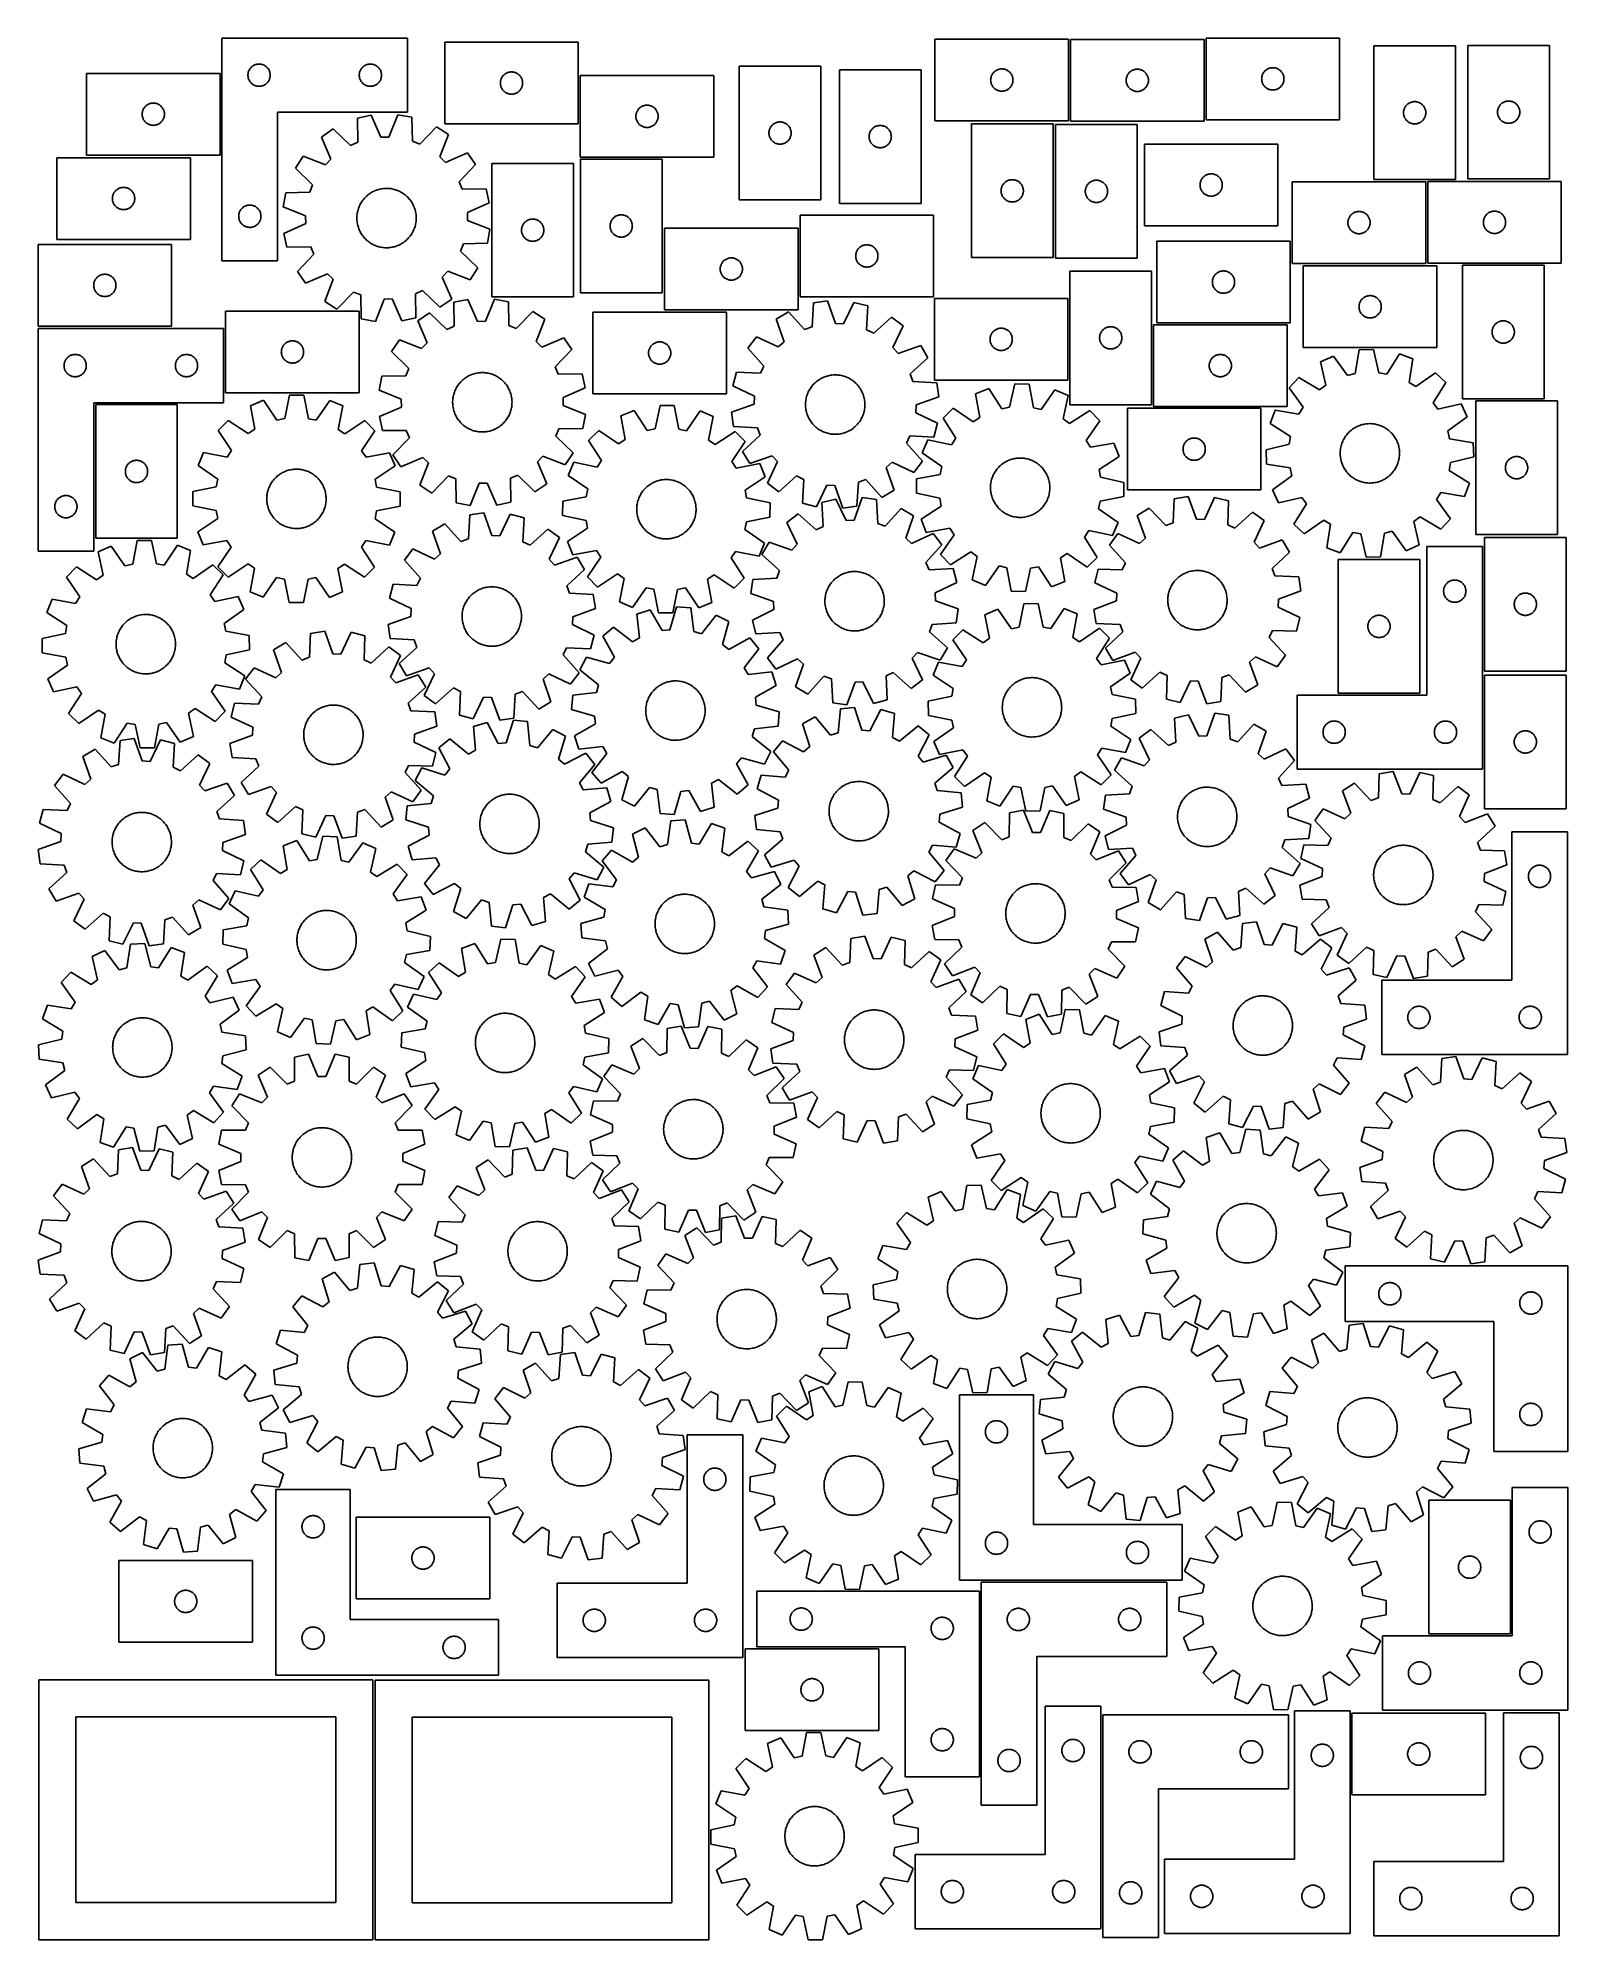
# Model space of a CAD drawing. Header units: millimetres. Extents: x 7 to 1243, y 7 to 1544.
import ezdxf

# ---------------------------------------------------------------- set-up
doc = ezdxf.new("R2010")
doc.units = ezdxf.units.MM
doc.layers.add('CUT', color=7, linetype='CONTINUOUS', true_color=0x000000)

msp = doc.modelspace()

# ---------------------------------------------------------------- linework, layer by layer
at = {"layer": 'CUT'}
for p, q in [((155.212731, 1543.698025), (155.212731, 1363.698025)), ((305.212731, 1543.698025), (155.212731, 1543.698025)), ((305.212731, 1483.698025), (305.212731, 1543.698025)), ((443.274077, 1540.342561), (335.274077, 1540.342561)), ((335.274077, 1540.342561), (335.274077, 1474.342561)), ((443.274077, 1474.342561), (443.274077, 1540.342561)), ((839.644925, 1542.771519), (731.644925, 1542.771519)), ((731.644925, 1542.771519), (731.644925, 1476.771519)), ((839.644925, 1476.771519), (839.644925, 1542.771519)), ((949.186856, 1542.565952), (841.186856, 1542.565952)), ((841.186856, 1542.565952), (841.186856, 1476.565952)), ((949.186856, 1476.565952), (949.186856, 1542.565952)), ((1058.729247, 1543.718049), (950.729247, 1543.718049)), ((950.729247, 1543.718049), (950.729247, 1477.718049)), ((1058.729247, 1477.718049), (1058.729247, 1543.718049)), ((1152.406653, 1537.313753), (1086.406653, 1537.313753)), ((1086.406653, 1537.313753), (1086.406653, 1429.313753)), ((1152.406653, 1429.313753), (1152.406653, 1537.313753)), ((1162.405958, 1537.804228), (1162.405958, 1429.804228)), ((1228.405958, 1537.804228), (1162.405958, 1537.804228)), ((1228.405958, 1429.804228), (1228.405958, 1537.804228)), ((181.232133, 1521.76988), (181.76858, 1522.012941)), ((181.76858, 1522.012941), (182.319776, 1522.220396)), ((182.319776, 1522.220396), (182.883359, 1522.391358)), ((182.883359, 1522.391358), (183.456918, 1522.525093)), ((183.456918, 1522.525093), (184.037995, 1522.621029)), ((184.037995, 1522.621029), (184.624103, 1522.678756)), ((184.624103, 1522.678756), (185.212731, 1522.698025)), ((185.212731, 1522.698025), (185.801359, 1522.678756)), ((185.801359, 1522.678756), (186.387467, 1522.621029)), ((186.387467, 1522.621029), (186.968544, 1522.525093)), ((186.968544, 1522.525093), (187.542102, 1522.391358)), ((187.542102, 1522.391358), (188.105686, 1522.220396)), ((188.105686, 1522.220396), (188.656882, 1522.012941)), ((188.656882, 1522.012941), (189.193329, 1521.76988)), ((271.232133, 1521.76988), (271.76858, 1522.012941)), ((271.76858, 1522.012941), (272.319776, 1522.220396)), ((272.319776, 1522.220396), (272.883359, 1522.391358)), ((272.883359, 1522.391358), (273.456918, 1522.525093)), ((273.456918, 1522.525093), (274.037995, 1522.621029)), ((274.037995, 1522.621029), (274.624103, 1522.678756)), ((274.624103, 1522.678756), (275.212731, 1522.698025)), ((275.212731, 1522.698025), (275.801359, 1522.678756)), ((275.801359, 1522.678756), (276.387467, 1522.621029)), ((276.387467, 1522.621029), (276.968544, 1522.525093)), ((276.968544, 1522.525093), (277.542102, 1522.391358)), ((277.542102, 1522.391358), (278.105686, 1522.220396)), ((278.105686, 1522.220396), (278.656882, 1522.012941)), ((278.656882, 1522.012941), (279.193329, 1521.76988)), ((153.696501, 1515.157502), (45.696501, 1515.157502)), ((45.696501, 1515.157502), (45.696501, 1449.157502)), ((153.696501, 1449.157502), (153.696501, 1515.157502)), ((176.212731, 1513.698025), (176.232001, 1514.286653)), ((176.232001, 1513.109397), (176.212731, 1513.698025)), ((176.232001, 1514.286653), (176.289727, 1514.872761)), ((176.289727, 1512.52329), (176.232001, 1513.109397)), ((176.289727, 1514.872761), (176.385663, 1515.453838)), ((176.385663, 1511.942212), (176.289727, 1512.52329)), ((176.385663, 1515.453838), (176.519398, 1516.027397)), ((176.519398, 1511.368654), (176.385663, 1511.942212)), ((176.519398, 1516.027397), (176.69036, 1516.590981)), ((176.69036, 1510.80507), (176.519398, 1511.368654)), ((176.69036, 1516.590981), (176.897815, 1517.142176)), ((176.897815, 1510.253874), (176.69036, 1510.80507)), ((176.897815, 1517.142176), (177.140876, 1517.678624)), ((177.140876, 1509.717427), (176.897815, 1510.253874)), ((177.140876, 1517.678624), (177.418502, 1518.198025)), ((177.418502, 1509.198025), (177.140876, 1509.717427)), ((177.418502, 1518.198025), (177.729504, 1518.698157)), ((177.729504, 1508.697893), (177.418502, 1509.198025)), ((177.729504, 1518.698157), (178.072551, 1519.176878)), ((178.072551, 1508.219172), (177.729504, 1508.697893)), ((178.072551, 1519.176878), (178.446173, 1519.632138)), ((178.446173, 1507.763913), (178.072551, 1508.219172)), ((178.446173, 1519.632138), (178.84877, 1520.061986)), ((178.84877, 1507.334064), (178.446173, 1507.763913)), ((178.84877, 1520.061986), (179.278619, 1520.464584)), ((179.278619, 1506.931467), (178.84877, 1507.334064)), ((179.278619, 1520.464584), (179.733878, 1520.838205)), ((179.733878, 1506.557845), (179.278619, 1506.931467)), ((179.733878, 1520.838205), (180.212599, 1521.181252)), ((180.212599, 1506.214799), (179.733878, 1506.557845)), ((180.212599, 1521.181252), (180.712731, 1521.492254)), ((180.712731, 1521.492254), (181.232133, 1521.76988)), ((189.193329, 1521.76988), (189.712731, 1521.492254)), ((189.712731, 1521.492254), (190.212863, 1521.181252)), ((190.212863, 1521.181252), (190.691584, 1520.838205)), ((190.691584, 1506.557845), (190.212863, 1506.214799)), ((190.691584, 1520.838205), (191.146843, 1520.464584)), ((191.146843, 1506.931467), (190.691584, 1506.557845)), ((191.146843, 1520.464584), (191.576692, 1520.061986)), ((191.576692, 1507.334064), (191.146843, 1506.931467)), ((191.576692, 1520.061986), (191.979289, 1519.632138)), ((191.979289, 1507.763913), (191.576692, 1507.334064)), ((191.979289, 1519.632138), (192.352911, 1519.176878)), ((192.352911, 1508.219172), (191.979289, 1507.763913)), ((192.352911, 1519.176878), (192.695957, 1518.698157)), ((192.695957, 1508.697893), (192.352911, 1508.219172)), ((192.695957, 1518.698157), (193.006959, 1518.198025)), ((193.006959, 1509.198025), (192.695957, 1508.697893)), ((193.006959, 1518.198025), (193.284586, 1517.678624)), ((193.284586, 1509.717427), (193.006959, 1509.198025)), ((193.284586, 1517.678624), (193.527647, 1517.142176)), ((193.527647, 1510.253874), (193.284586, 1509.717427)), ((193.527647, 1517.142176), (193.735102, 1516.590981)), ((193.735102, 1510.80507), (193.527647, 1510.253874)), ((193.735102, 1516.590981), (193.906063, 1516.027397)), ((193.906063, 1511.368654), (193.735102, 1510.80507)), ((193.906063, 1516.027397), (194.039798, 1515.453838)), ((194.039798, 1511.942212), (193.906063, 1511.368654)), ((194.039798, 1515.453838), (194.135735, 1514.872761)), ((194.135735, 1512.52329), (194.039798, 1511.942212)), ((194.135735, 1514.872761), (194.193461, 1514.286653)), ((194.193461, 1513.109397), (194.135735, 1512.52329)), ((194.193461, 1514.286653), (194.212731, 1513.698025)), ((194.212731, 1513.698025), (194.193461, 1513.109397)), ((266.212731, 1513.698025), (266.232001, 1514.286653)), ((266.232001, 1513.109397), (266.212731, 1513.698025)), ((266.232001, 1514.286653), (266.289727, 1514.872761)), ((266.289727, 1512.52329), (266.232001, 1513.109397)), ((266.289727, 1514.872761), (266.385663, 1515.453838)), ((266.385663, 1511.942212), (266.289727, 1512.52329)), ((266.385663, 1515.453838), (266.519398, 1516.027397)), ((266.519398, 1511.368654), (266.385663, 1511.942212)), ((266.519398, 1516.027397), (266.69036, 1516.590981)), ((266.69036, 1510.80507), (266.519398, 1511.368654)), ((266.69036, 1516.590981), (266.897815, 1517.142176)), ((266.897815, 1510.253874), (266.69036, 1510.80507)), ((266.897815, 1517.142176), (267.140876, 1517.678624)), ((267.140876, 1509.717427), (266.897815, 1510.253874)), ((267.140876, 1517.678624), (267.418502, 1518.198025)), ((267.418502, 1509.198025), (267.140876, 1509.717427)), ((267.418502, 1518.198025), (267.729504, 1518.698157)), ((267.729504, 1508.697893), (267.418502, 1509.198025)), ((267.729504, 1518.698157), (268.072551, 1519.176878)), ((268.072551, 1508.219172), (267.729504, 1508.697893)), ((268.072551, 1519.176878), (268.446173, 1519.632138)), ((268.446173, 1507.763913), (268.072551, 1508.219172)), ((268.446173, 1519.632138), (268.84877, 1520.061986)), ((268.84877, 1507.334064), (268.446173, 1507.763913)), ((268.84877, 1520.061986), (269.278619, 1520.464584)), ((269.278619, 1506.931467), (268.84877, 1507.334064)), ((269.278619, 1520.464584), (269.733878, 1520.838205)), ((269.733878, 1506.557845), (269.278619, 1506.931467)), ((269.733878, 1520.838205), (270.212599, 1521.181252)), ((270.212599, 1506.214799), (269.733878, 1506.557845)), ((270.212599, 1521.181252), (270.712731, 1521.492254)), ((270.712731, 1521.492254), (271.232133, 1521.76988)), ((279.193329, 1521.76988), (279.712731, 1521.492254)), ((279.712731, 1521.492254), (280.212863, 1521.181252)), ((280.212863, 1521.181252), (280.691584, 1520.838205)), ((280.691584, 1506.557845), (280.212863, 1506.214799)), ((280.691584, 1520.838205), (281.146843, 1520.464584)), ((281.146843, 1506.931467), (280.691584, 1506.557845)), ((281.146843, 1520.464584), (281.576692, 1520.061986)), ((281.576692, 1507.334064), (281.146843, 1506.931467)), ((281.576692, 1520.061986), (281.979289, 1519.632138)), ((281.979289, 1507.763913), (281.576692, 1507.334064)), ((281.979289, 1519.632138), (282.352911, 1519.176878)), ((282.352911, 1508.219172), (281.979289, 1507.763913)), ((282.352911, 1519.176878), (282.695957, 1518.698157)), ((282.695957, 1508.697893), (282.352911, 1508.219172)), ((282.695957, 1518.698157), (283.006959, 1518.198025)), ((283.006959, 1509.198025), (282.695957, 1508.697893)), ((283.006959, 1518.198025), (283.284586, 1517.678624)), ((283.284586, 1509.717427), (283.006959, 1509.198025)), ((283.284586, 1517.678624), (283.527647, 1517.142176)), ((283.527647, 1510.253874), (283.284586, 1509.717427)), ((283.527647, 1517.142176), (283.735102, 1516.590981)), ((283.735102, 1510.80507), (283.527647, 1510.253874)), ((283.735102, 1516.590981), (283.906063, 1516.027397)), ((283.906063, 1511.368654), (283.735102, 1510.80507)), ((283.906063, 1516.027397), (284.039798, 1515.453838)), ((284.039798, 1511.942212), (283.906063, 1511.368654)), ((284.039798, 1515.453838), (284.135735, 1514.872761)), ((284.135735, 1512.52329), (284.039798, 1511.942212)), ((284.135735, 1514.872761), (284.193461, 1514.286653)), ((284.193461, 1513.109397), (284.135735, 1512.52329)), ((284.193461, 1514.286653), (284.212731, 1513.698025)), ((284.212731, 1513.698025), (284.193461, 1513.109397)), ((380.274077, 1507.342561), (380.293347, 1507.931189)), ((380.293347, 1506.753933), (380.274077, 1507.342561)), ((380.293347, 1507.931189), (380.351073, 1508.517297)), ((380.351073, 1506.167825), (380.293347, 1506.753933)), ((380.351073, 1508.517297), (380.44701, 1509.098374)), ((380.44701, 1509.098374), (380.580745, 1509.671932)), ((380.580745, 1509.671932), (380.751706, 1510.235516)), ((380.751706, 1510.235516), (380.959161, 1510.786712)), ((380.959161, 1510.786712), (381.202222, 1511.323159)), ((381.202222, 1511.323159), (381.479849, 1511.842561)), ((381.479849, 1511.842561), (381.790851, 1512.342693)), ((381.790851, 1512.342693), (382.133897, 1512.821414)), ((382.133897, 1512.821414), (382.507519, 1513.276673)), ((382.507519, 1513.276673), (382.910116, 1513.706522)), ((382.910116, 1513.706522), (383.339965, 1514.109119)), ((383.339965, 1514.109119), (383.795224, 1514.482741)), ((383.795224, 1514.482741), (384.273945, 1514.825787)), ((384.273945, 1514.825787), (384.774077, 1515.136789)), ((384.774077, 1515.136789), (385.293479, 1515.414415)), ((385.293479, 1515.414415), (385.829926, 1515.657477)), ((385.829926, 1515.657477), (386.381122, 1515.864932)), ((386.381122, 1515.864932), (386.944706, 1516.035893)), ((386.944706, 1516.035893), (387.518264, 1516.169628)), ((387.518264, 1516.169628), (388.099341, 1516.265565)), ((388.099341, 1516.265565), (388.685449, 1516.323291)), ((388.685449, 1516.323291), (389.274077, 1516.342561)), ((389.274077, 1516.342561), (389.862705, 1516.323291)), ((389.862705, 1516.323291), (390.448813, 1516.265565)), ((390.448813, 1516.265565), (391.02989, 1516.169628)), ((391.02989, 1516.169628), (391.603449, 1516.035893)), ((391.603449, 1516.035893), (392.167032, 1515.864932)), ((392.167032, 1515.864932), (392.718228, 1515.657477)), ((392.718228, 1515.657477), (393.254675, 1515.414415)), ((393.254675, 1515.414415), (393.774077, 1515.136789)), ((393.774077, 1515.136789), (394.274209, 1514.825787)), ((394.274209, 1514.825787), (394.75293, 1514.482741)), ((394.75293, 1514.482741), (395.208189, 1514.109119)), ((395.208189, 1514.109119), (395.638038, 1513.706522)), ((395.638038, 1513.706522), (396.040635, 1513.276673)), ((396.040635, 1513.276673), (396.414257, 1512.821414)), ((396.414257, 1512.821414), (396.757304, 1512.342693)), ((396.757304, 1512.342693), (397.068306, 1511.842561)), ((397.068306, 1511.842561), (397.345932, 1511.323159)), ((397.345932, 1511.323159), (397.588993, 1510.786712)), ((397.588993, 1510.786712), (397.796448, 1510.235516)), ((397.796448, 1510.235516), (397.96741, 1509.671932)), ((397.96741, 1509.671932), (398.101145, 1509.098374)), ((398.101145, 1509.098374), (398.197081, 1508.517297)), ((398.197081, 1508.517297), (398.254807, 1507.931189)), ((398.254807, 1506.753933), (398.197081, 1506.167825)), ((398.254807, 1507.931189), (398.274077, 1507.342561)), ((398.274077, 1507.342561), (398.254807, 1506.753933)), ((552.822539, 1513.458039), (444.822539, 1513.458039)), ((444.822539, 1513.458039), (444.822539, 1447.458039)), ((552.822539, 1447.458039), (552.822539, 1513.458039)), ((639.375151, 1520.909456), (573.375151, 1520.909456)), ((573.375151, 1520.909456), (573.375151, 1412.909456)), ((639.375151, 1412.909456), (639.375151, 1520.909456)), ((720.351591, 1518.064241), (654.351591, 1518.064241)), ((654.351591, 1518.064241), (654.351591, 1410.064241)), ((720.351591, 1410.064241), (720.351591, 1518.064241)), ((776.644925, 1509.771519), (776.664195, 1510.360147)), ((776.664195, 1509.182891), (776.644925, 1509.771519)), ((776.664195, 1510.360147), (776.721921, 1510.946255)), ((776.721921, 1508.596783), (776.664195, 1509.182891)), ((776.721921, 1510.946255), (776.817857, 1511.527332)), ((776.817857, 1508.015706), (776.721921, 1508.596783)), ((776.817857, 1511.527332), (776.951592, 1512.10089)), ((776.951592, 1507.442147), (776.817857, 1508.015706)), ((776.951592, 1512.10089), (777.122554, 1512.664474)), ((777.122554, 1506.878564), (776.951592, 1507.442147)), ((777.122554, 1512.664474), (777.330009, 1513.21567)), ((777.330009, 1506.327368), (777.122554, 1506.878564)), ((777.330009, 1513.21567), (777.57307, 1513.752117)), ((777.57307, 1513.752117), (777.850696, 1514.271519)), ((777.850696, 1514.271519), (778.161698, 1514.771651)), ((778.161698, 1514.771651), (778.504745, 1515.250372)), ((778.504745, 1515.250372), (778.878367, 1515.705631)), ((778.878367, 1515.705631), (779.280964, 1516.13548)), ((779.280964, 1516.13548), (779.710813, 1516.538077)), ((779.710813, 1516.538077), (780.166072, 1516.911699)), ((780.166072, 1516.911699), (780.644793, 1517.254745)), ((780.644793, 1517.254745), (781.144925, 1517.565747)), ((781.144925, 1517.565747), (781.664327, 1517.843374)), ((781.664327, 1517.843374), (782.200774, 1518.086435)), ((782.200774, 1518.086435), (782.75197, 1518.29389)), ((782.75197, 1518.29389), (783.315554, 1518.464851)), ((783.315554, 1518.464851), (783.889112, 1518.598586)), ((783.889112, 1518.598586), (784.470189, 1518.694523)), ((784.470189, 1518.694523), (785.056297, 1518.752249)), ((785.056297, 1518.752249), (785.644925, 1518.771519)), ((785.644925, 1518.771519), (786.233553, 1518.752249)), ((786.233553, 1518.752249), (786.819661, 1518.694523)), ((786.819661, 1518.694523), (787.400738, 1518.598586)), ((787.400738, 1518.598586), (787.974296, 1518.464851)), ((787.974296, 1518.464851), (788.53788, 1518.29389)), ((788.53788, 1518.29389), (789.089076, 1518.086435)), ((789.089076, 1518.086435), (789.625523, 1517.843374)), ((789.625523, 1517.843374), (790.144925, 1517.565747)), ((790.144925, 1517.565747), (790.645057, 1517.254745)), ((790.645057, 1517.254745), (791.123778, 1516.911699)), ((791.123778, 1516.911699), (791.579037, 1516.538077)), ((791.579037, 1516.538077), (792.008886, 1516.13548)), ((792.008886, 1516.13548), (792.411483, 1515.705631)), ((792.411483, 1515.705631), (792.785105, 1515.250372)), ((792.785105, 1515.250372), (793.128151, 1514.771651)), ((793.128151, 1514.771651), (793.439154, 1514.271519)), ((793.439154, 1514.271519), (793.71678, 1513.752117)), ((793.71678, 1513.752117), (793.959841, 1513.21567)), ((793.959841, 1513.21567), (794.167296, 1512.664474)), ((794.167296, 1506.878564), (793.959841, 1506.327368)), ((794.167296, 1512.664474), (794.338257, 1512.10089)), ((794.338257, 1507.442147), (794.167296, 1506.878564)), ((794.338257, 1512.10089), (794.471992, 1511.527332)), ((794.471992, 1508.015706), (794.338257, 1507.442147)), ((794.471992, 1511.527332), (794.567929, 1510.946255)), ((794.567929, 1508.596783), (794.471992, 1508.015706)), ((794.567929, 1510.946255), (794.625655, 1510.360147)), ((794.625655, 1509.182891), (794.567929, 1508.596783)), ((794.625655, 1510.360147), (794.644925, 1509.771519)), ((794.644925, 1509.771519), (794.625655, 1509.182891)), ((886.186856, 1509.565952), (886.206126, 1510.154581)), ((886.206126, 1508.977324), (886.186856, 1509.565952)), ((886.206126, 1510.154581), (886.263852, 1510.740688)), ((886.263852, 1508.391217), (886.206126, 1508.977324)), ((886.263852, 1510.740688), (886.359789, 1511.321765)), ((886.359789, 1507.81014), (886.263852, 1508.391217)), ((886.359789, 1511.321765), (886.493524, 1511.895324)), ((886.493524, 1507.236581), (886.359789, 1507.81014)), ((886.493524, 1511.895324), (886.664485, 1512.458908)), ((886.664485, 1506.672997), (886.493524, 1507.236581)), ((886.664485, 1512.458908), (886.87194, 1513.010103)), ((886.87194, 1506.121802), (886.664485, 1506.672997)), ((886.87194, 1513.010103), (887.115001, 1513.546551)), ((887.115001, 1513.546551), (887.392627, 1514.065952)), ((887.392627, 1514.065952), (887.70363, 1514.566085)), ((887.70363, 1514.566085), (888.046676, 1515.044805)), ((888.046676, 1515.044805), (888.420298, 1515.500065)), ((888.420298, 1515.500065), (888.822895, 1515.929913)), ((888.822895, 1515.929913), (889.252744, 1516.332511)), ((889.252744, 1516.332511), (889.708003, 1516.706133)), ((889.708003, 1516.706133), (890.186724, 1517.049179)), ((890.186724, 1517.049179), (890.686856, 1517.360181)), ((890.686856, 1517.360181), (891.206258, 1517.637807)), ((891.206258, 1517.637807), (891.742705, 1517.880868)), ((891.742705, 1517.880868), (892.293901, 1518.088324)), ((892.293901, 1518.088324), (892.857485, 1518.259285)), ((892.857485, 1518.259285), (893.431043, 1518.39302)), ((893.431043, 1518.39302), (894.01212, 1518.488956)), ((894.01212, 1518.488956), (894.598228, 1518.546683)), ((894.598228, 1518.546683), (895.186856, 1518.565952)), ((895.186856, 1518.565952), (895.775484, 1518.546683)), ((895.775484, 1518.546683), (896.361592, 1518.488956)), ((896.361592, 1518.488956), (896.942669, 1518.39302)), ((896.942669, 1518.39302), (897.516227, 1518.259285)), ((897.516227, 1518.259285), (898.079811, 1518.088324)), ((898.079811, 1518.088324), (898.631007, 1517.880868)), ((898.631007, 1517.880868), (899.167454, 1517.637807)), ((899.167454, 1517.637807), (899.686856, 1517.360181)), ((899.686856, 1517.360181), (900.186988, 1517.049179)), ((900.186988, 1517.049179), (900.665709, 1516.706133)), ((900.665709, 1516.706133), (901.120968, 1516.332511)), ((901.120968, 1516.332511), (901.550817, 1515.929913)), ((901.550817, 1515.929913), (901.953414, 1515.500065)), ((901.953414, 1515.500065), (902.327036, 1515.044805)), ((902.327036, 1515.044805), (902.670083, 1514.566085)), ((902.670083, 1514.566085), (902.981085, 1514.065952)), ((902.981085, 1514.065952), (903.258711, 1513.546551)), ((903.258711, 1513.546551), (903.501772, 1513.010103)), ((903.501772, 1513.010103), (903.709227, 1512.458908)), ((903.709227, 1506.672997), (903.501772, 1506.121802)), ((903.709227, 1512.458908), (903.880189, 1511.895324)), ((903.880189, 1507.236581), (903.709227, 1506.672997)), ((903.880189, 1511.895324), (904.013924, 1511.321765)), ((904.013924, 1507.81014), (903.880189, 1507.236581)), ((904.013924, 1511.321765), (904.10986, 1510.740688)), ((904.10986, 1508.391217), (904.013924, 1507.81014)), ((904.10986, 1510.740688), (904.167586, 1510.154581)), ((904.167586, 1508.977324), (904.10986, 1508.391217)), ((904.167586, 1510.154581), (904.186856, 1509.565952)), ((904.186856, 1509.565952), (904.167586, 1508.977324)), ((995.729247, 1510.718049), (995.748517, 1511.306677)), ((995.748517, 1510.129421), (995.729247, 1510.718049)), ((995.748517, 1511.306677), (995.806243, 1511.892785)), ((995.806243, 1509.543313), (995.748517, 1510.129421)), ((995.806243, 1511.892785), (995.902179, 1512.473862)), ((995.902179, 1508.962236), (995.806243, 1509.543313)), ((995.902179, 1512.473862), (996.035914, 1513.04742)), ((996.035914, 1508.388678), (995.902179, 1508.962236)), ((996.035914, 1513.04742), (996.206876, 1513.611004)), ((996.206876, 1507.825094), (996.035914, 1508.388678)), ((996.206876, 1513.611004), (996.414331, 1514.1622)), ((996.414331, 1507.273898), (996.206876, 1507.825094)), ((996.414331, 1514.1622), (996.657392, 1514.698647)), ((996.657392, 1506.737451), (996.414331, 1507.273898)), ((996.657392, 1514.698647), (996.935018, 1515.218049)), ((996.935018, 1506.218049), (996.657392, 1506.737451)), ((996.935018, 1515.218049), (997.24602, 1515.718181)), ((997.24602, 1515.718181), (997.589067, 1516.196902)), ((997.589067, 1516.196902), (997.962689, 1516.652161)), ((997.962689, 1516.652161), (998.365286, 1517.08201)), ((998.365286, 1517.08201), (998.795135, 1517.484607)), ((998.795135, 1517.484607), (999.250394, 1517.858229)), ((999.250394, 1517.858229), (999.729115, 1518.201276)), ((999.729115, 1518.201276), (1000.229247, 1518.512278)), ((1000.229247, 1518.512278), (1000.748649, 1518.789904)), ((1000.748649, 1518.789904), (1001.285096, 1519.032965)), ((1001.285096, 1519.032965), (1001.836292, 1519.24042)), ((1001.836292, 1519.24042), (1002.399875, 1519.411381)), ((1002.399875, 1519.411381), (1002.973434, 1519.545117)), ((1002.973434, 1519.545117), (1003.554511, 1519.641053)), ((1003.554511, 1519.641053), (1004.140619, 1519.698779)), ((1004.140619, 1519.698779), (1004.729247, 1519.718049)), ((1004.729247, 1519.718049), (1005.317875, 1519.698779)), ((1005.317875, 1519.698779), (1005.903983, 1519.641053)), ((1005.903983, 1519.641053), (1006.48506, 1519.545117)), ((1006.48506, 1519.545117), (1007.058618, 1519.411381)), ((1007.058618, 1519.411381), (1007.622202, 1519.24042)), ((1007.622202, 1519.24042), (1008.173398, 1519.032965)), ((1008.173398, 1519.032965), (1008.709845, 1518.789904)), ((1008.709845, 1518.789904), (1009.229247, 1518.512278)), ((1009.229247, 1518.512278), (1009.729379, 1518.201276)), ((1009.729379, 1518.201276), (1010.2081, 1517.858229)), ((1010.2081, 1517.858229), (1010.663359, 1517.484607)), ((1010.663359, 1517.484607), (1011.093208, 1517.08201)), ((1011.093208, 1517.08201), (1011.495805, 1516.652161)), ((1011.495805, 1516.652161), (1011.869427, 1516.196902)), ((1011.869427, 1516.196902), (1012.212473, 1515.718181)), ((1012.212473, 1515.718181), (1012.523475, 1515.218049)), ((1012.523475, 1515.218049), (1012.801102, 1514.698647)), ((1012.801102, 1506.737451), (1012.523475, 1506.218049)), ((1012.801102, 1514.698647), (1013.044163, 1514.1622)), ((1013.044163, 1507.273898), (1012.801102, 1506.737451)), ((1013.044163, 1514.1622), (1013.251618, 1513.611004)), ((1013.251618, 1507.825094), (1013.044163, 1507.273898)), ((1013.251618, 1513.611004), (1013.422579, 1513.04742)), ((1013.422579, 1508.388678), (1013.251618, 1507.825094)), ((1013.422579, 1513.04742), (1013.556314, 1512.473862)), ((1013.556314, 1508.962236), (1013.422579, 1508.388678)), ((1013.556314, 1512.473862), (1013.652251, 1511.892785)), ((1013.652251, 1509.543313), (1013.556314, 1508.962236)), ((1013.652251, 1511.892785), (1013.709977, 1511.306677)), ((1013.709977, 1510.129421), (1013.652251, 1509.543313)), ((1013.709977, 1511.306677), (1013.729247, 1510.718049)), ((1013.729247, 1510.718049), (1013.709977, 1510.129421)), ((98.521766, 1491.080506), (99.107873, 1491.138232)), ((99.107873, 1491.138232), (99.696501, 1491.157502)), ((99.696501, 1491.157502), (100.28513, 1491.138232)), ((100.28513, 1491.138232), (100.871237, 1491.080506)), ((180.712731, 1505.903797), (180.212599, 1506.214799)), ((181.232133, 1505.626171), (180.712731, 1505.903797)), ((181.76858, 1505.38311), (181.232133, 1505.626171)), ((182.319776, 1505.175654), (181.76858, 1505.38311)), ((182.883359, 1505.004693), (182.319776, 1505.175654)), ((183.456918, 1504.870958), (182.883359, 1505.004693)), ((184.037995, 1504.775022), (183.456918, 1504.870958)), ((184.624103, 1504.717295), (184.037995, 1504.775022)), ((185.212731, 1504.698025), (184.624103, 1504.717295)), ((185.801359, 1504.717295), (185.212731, 1504.698025)), ((186.387467, 1504.775022), (185.801359, 1504.717295)), ((186.968544, 1504.870958), (186.387467, 1504.775022)), ((187.542102, 1505.004693), (186.968544, 1504.870958)), ((188.105686, 1505.175654), (187.542102, 1505.004693)), ((188.656882, 1505.38311), (188.105686, 1505.175654)), ((189.193329, 1505.626171), (188.656882, 1505.38311)), ((189.712731, 1505.903797), (189.193329, 1505.626171)), ((190.212863, 1506.214799), (189.712731, 1505.903797)), ((270.712731, 1505.903797), (270.212599, 1506.214799)), ((271.232133, 1505.626171), (270.712731, 1505.903797)), ((271.76858, 1505.38311), (271.232133, 1505.626171)), ((272.319776, 1505.175654), (271.76858, 1505.38311)), ((272.883359, 1505.004693), (272.319776, 1505.175654)), ((273.456918, 1504.870958), (272.883359, 1505.004693)), ((274.037995, 1504.775022), (273.456918, 1504.870958)), ((274.624103, 1504.717295), (274.037995, 1504.775022)), ((275.212731, 1504.698025), (274.624103, 1504.717295)), ((275.801359, 1504.717295), (275.212731, 1504.698025)), ((276.387467, 1504.775022), (275.801359, 1504.717295)), ((276.968544, 1504.870958), (276.387467, 1504.775022)), ((277.542102, 1505.004693), (276.968544, 1504.870958)), ((278.105686, 1505.175654), (277.542102, 1505.004693)), ((278.656882, 1505.38311), (278.105686, 1505.175654)), ((279.193329, 1505.626171), (278.656882, 1505.38311)), ((279.712731, 1505.903797), (279.193329, 1505.626171)), ((280.212863, 1506.214799), (279.712731, 1505.903797)), ((380.44701, 1505.586748), (380.351073, 1506.167825)), ((380.580745, 1505.013189), (380.44701, 1505.586748)), ((380.751706, 1504.449606), (380.580745, 1505.013189)), ((380.959161, 1503.89841), (380.751706, 1504.449606)), ((381.202222, 1503.361963), (380.959161, 1503.89841)), ((381.479849, 1502.842561), (381.202222, 1503.361963)), ((381.790851, 1502.342429), (381.479849, 1502.842561)), ((382.133897, 1501.863708), (381.790851, 1502.342429)), ((382.507519, 1501.408448), (382.133897, 1501.863708)), ((382.910116, 1500.9786), (382.507519, 1501.408448)), ((383.339965, 1500.576003), (382.910116, 1500.9786)), ((383.795224, 1500.202381), (383.339965, 1500.576003)), ((384.273945, 1499.859334), (383.795224, 1500.202381)), ((384.774077, 1499.548332), (384.273945, 1499.859334)), ((385.293479, 1499.270706), (384.774077, 1499.548332)), ((385.829926, 1499.027645), (385.293479, 1499.270706)), ((386.381122, 1498.82019), (385.829926, 1499.027645)), ((386.944706, 1498.649228), (386.381122, 1498.82019)), ((387.518264, 1498.515493), (386.944706, 1498.649228)), ((388.099341, 1498.419557), (387.518264, 1498.515493)), ((388.685449, 1498.36183), (388.099341, 1498.419557)), ((389.274077, 1498.342561), (388.685449, 1498.36183)), ((389.862705, 1498.36183), (389.274077, 1498.342561)), ((390.448813, 1498.419557), (389.862705, 1498.36183)), ((391.02989, 1498.515493), (390.448813, 1498.419557)), ((391.603449, 1498.649228), (391.02989, 1498.515493)), ((392.167032, 1498.82019), (391.603449, 1498.649228)), ((392.718228, 1499.027645), (392.167032, 1498.82019)), ((393.254675, 1499.270706), (392.718228, 1499.027645)), ((393.774077, 1499.548332), (393.254675, 1499.270706)), ((394.274209, 1499.859334), (393.774077, 1499.548332)), ((394.75293, 1500.202381), (394.274209, 1499.859334)), ((395.208189, 1500.576003), (394.75293, 1500.202381)), ((395.638038, 1500.9786), (395.208189, 1500.576003)), ((396.040635, 1501.408448), (395.638038, 1500.9786)), ((396.414257, 1501.863708), (396.040635, 1501.408448)), ((396.757304, 1502.342429), (396.414257, 1501.863708)), ((397.068306, 1502.842561), (396.757304, 1502.342429)), ((397.345932, 1503.361963), (397.068306, 1502.842561)), ((397.588993, 1503.89841), (397.345932, 1503.361963)), ((397.796448, 1504.449606), (397.588993, 1503.89841)), ((397.96741, 1505.013189), (397.796448, 1504.449606)), ((398.101145, 1505.586748), (397.96741, 1505.013189)), ((398.197081, 1506.167825), (398.101145, 1505.586748)), ((777.57307, 1505.790921), (777.330009, 1506.327368)), ((777.850696, 1505.271519), (777.57307, 1505.790921)), ((778.161698, 1504.771387), (777.850696, 1505.271519)), ((778.504745, 1504.292666), (778.161698, 1504.771387)), ((778.878367, 1503.837407), (778.504745, 1504.292666)), ((779.280964, 1503.407558), (778.878367, 1503.837407)), ((779.710813, 1503.004961), (779.280964, 1503.407558)), ((780.166072, 1502.631339), (779.710813, 1503.004961)), ((780.644793, 1502.288292), (780.166072, 1502.631339)), ((781.144925, 1501.97729), (780.644793, 1502.288292)), ((781.664327, 1501.699664), (781.144925, 1501.97729)), ((782.200774, 1501.456603), (781.664327, 1501.699664)), ((782.75197, 1501.249148), (782.200774, 1501.456603)), ((783.315554, 1501.078186), (782.75197, 1501.249148)), ((783.889112, 1500.944451), (783.315554, 1501.078186)), ((784.470189, 1500.848515), (783.889112, 1500.944451)), ((785.056297, 1500.790789), (784.470189, 1500.848515)), ((785.644925, 1500.771519), (785.056297, 1500.790789)), ((786.233553, 1500.790789), (785.644925, 1500.771519)), ((786.819661, 1500.848515), (786.233553, 1500.790789)), ((787.400738, 1500.944451), (786.819661, 1500.848515)), ((787.974296, 1501.078186), (787.400738, 1500.944451)), ((788.53788, 1501.249148), (787.974296, 1501.078186)), ((789.089076, 1501.456603), (788.53788, 1501.249148)), ((789.625523, 1501.699664), (789.089076, 1501.456603)), ((790.144925, 1501.97729), (789.625523, 1501.699664)), ((790.645057, 1502.288292), (790.144925, 1501.97729)), ((791.123778, 1502.631339), (790.645057, 1502.288292)), ((791.579037, 1503.004961), (791.123778, 1502.631339)), ((792.008886, 1503.407558), (791.579037, 1503.004961)), ((792.411483, 1503.837407), (792.008886, 1503.407558)), ((792.785105, 1504.292666), (792.411483, 1503.837407)), ((793.128151, 1504.771387), (792.785105, 1504.292666)), ((793.439154, 1505.271519), (793.128151, 1504.771387)), ((793.71678, 1505.790921), (793.439154, 1505.271519)), ((793.959841, 1506.327368), (793.71678, 1505.790921)), ((887.115001, 1505.585354), (886.87194, 1506.121802)), ((887.392627, 1505.065952), (887.115001, 1505.585354)), ((887.70363, 1504.56582), (887.392627, 1505.065952)), ((888.046676, 1504.0871), (887.70363, 1504.56582)), ((888.420298, 1503.63184), (888.046676, 1504.0871)), ((888.822895, 1503.201991), (888.420298, 1503.63184)), ((889.252744, 1502.799394), (888.822895, 1503.201991)), ((889.708003, 1502.425772), (889.252744, 1502.799394)), ((890.186724, 1502.082726), (889.708003, 1502.425772)), ((890.686856, 1501.771724), (890.186724, 1502.082726)), ((891.206258, 1501.494098), (890.686856, 1501.771724)), ((891.742705, 1501.251037), (891.206258, 1501.494098)), ((892.293901, 1501.043581), (891.742705, 1501.251037)), ((892.857485, 1500.87262), (892.293901, 1501.043581)), ((893.431043, 1500.738885), (892.857485, 1500.87262)), ((894.01212, 1500.642949), (893.431043, 1500.738885)), ((894.598228, 1500.585222), (894.01212, 1500.642949)), ((895.186856, 1500.565952), (894.598228, 1500.585222)), ((895.775484, 1500.585222), (895.186856, 1500.565952)), ((896.361592, 1500.642949), (895.775484, 1500.585222)), ((896.942669, 1500.738885), (896.361592, 1500.642949)), ((897.516227, 1500.87262), (896.942669, 1500.738885)), ((898.079811, 1501.043581), (897.516227, 1500.87262)), ((898.631007, 1501.251037), (898.079811, 1501.043581)), ((899.167454, 1501.494098), (898.631007, 1501.251037)), ((899.686856, 1501.771724), (899.167454, 1501.494098)), ((900.186988, 1502.082726), (899.686856, 1501.771724)), ((900.665709, 1502.425772), (900.186988, 1502.082726)), ((901.120968, 1502.799394), (900.665709, 1502.425772)), ((901.550817, 1503.201991), (901.120968, 1502.799394)), ((901.953414, 1503.63184), (901.550817, 1503.201991)), ((902.327036, 1504.0871), (901.953414, 1503.63184)), ((902.670083, 1504.56582), (902.327036, 1504.0871)), ((902.981085, 1505.065952), (902.670083, 1504.56582)), ((903.258711, 1505.585354), (902.981085, 1505.065952)), ((903.501772, 1506.121802), (903.258711, 1505.585354)), ((997.24602, 1505.717917), (996.935018, 1506.218049)), ((997.589067, 1505.239196), (997.24602, 1505.717917)), ((997.962689, 1504.783937), (997.589067, 1505.239196)), ((998.365286, 1504.354088), (997.962689, 1504.783937)), ((998.795135, 1503.951491), (998.365286, 1504.354088)), ((999.250394, 1503.577869), (998.795135, 1503.951491)), ((999.729115, 1503.234823), (999.250394, 1503.577869)), ((1000.229247, 1502.92382), (999.729115, 1503.234823)), ((1000.748649, 1502.646194), (1000.229247, 1502.92382)), ((1001.285096, 1502.403133), (1000.748649, 1502.646194)), ((1001.836292, 1502.195678), (1001.285096, 1502.403133)), ((1002.399875, 1502.024717), (1001.836292, 1502.195678)), ((1002.973434, 1501.890982), (1002.399875, 1502.024717)), ((1003.554511, 1501.795045), (1002.973434, 1501.890982)), ((1004.140619, 1501.737319), (1003.554511, 1501.795045)), ((1004.729247, 1501.718049), (1004.140619, 1501.737319)), ((1005.317875, 1501.737319), (1004.729247, 1501.718049)), ((1005.903983, 1501.795045), (1005.317875, 1501.737319)), ((1006.48506, 1501.890982), (1005.903983, 1501.795045)), ((1007.058618, 1502.024717), (1006.48506, 1501.890982)), ((1007.622202, 1502.195678), (1007.058618, 1502.024717)), ((1008.173398, 1502.403133), (1007.622202, 1502.195678)), ((1008.709845, 1502.646194), (1008.173398, 1502.403133)), ((1009.229247, 1502.92382), (1008.709845, 1502.646194)), ((1009.729379, 1503.234823), (1009.229247, 1502.92382)), ((1010.2081, 1503.577869), (1009.729379, 1503.234823)), ((1010.663359, 1503.951491), (1010.2081, 1503.577869)), ((1011.093208, 1504.354088), (1010.663359, 1503.951491)), ((1011.495805, 1504.783937), (1011.093208, 1504.354088)), ((1011.869427, 1505.239196), (1011.495805, 1504.783937)), ((1012.212473, 1505.717917), (1011.869427, 1505.239196)), ((1012.523475, 1506.218049), (1012.212473, 1505.717917)), ((1114.406521, 1490.796979), (1114.906653, 1491.107981)), ((1114.906653, 1491.107981), (1115.426055, 1491.385607)), ((1115.426055, 1491.385607), (1115.962502, 1491.628669)), ((1115.962502, 1491.628669), (1116.513698, 1491.836124)), ((1116.513698, 1491.836124), (1117.077281, 1492.007085)), ((1117.077281, 1492.007085), (1117.65084, 1492.14082)), ((1117.65084, 1492.14082), (1118.231917, 1492.236757)), ((1118.231917, 1492.236757), (1118.818025, 1492.294483)), ((1118.818025, 1492.294483), (1119.406653, 1492.313753)), ((1119.406653, 1492.313753), (1119.995281, 1492.294483)), ((1119.995281, 1492.294483), (1120.581388, 1492.236757)), ((1120.581388, 1492.236757), (1121.162466, 1492.14082)), ((1121.162466, 1492.14082), (1121.736024, 1492.007085)), ((1121.736024, 1492.007085), (1122.299608, 1491.836124)), ((1122.299608, 1491.836124), (1122.850804, 1491.628669)), ((1122.850804, 1491.628669), (1123.387251, 1491.385607)), ((1123.387251, 1491.385607), (1123.906653, 1491.107981)), ((1123.906653, 1491.107981), (1124.406785, 1490.796979)), ((1189.927105, 1490.944409), (1190.405825, 1491.287455)), ((1190.405825, 1491.287455), (1190.905958, 1491.598457)), ((1190.905958, 1491.598457), (1191.425359, 1491.876083)), ((1191.425359, 1491.876083), (1191.961807, 1492.119144)), ((1191.961807, 1492.119144), (1192.513002, 1492.3266)), ((1192.513002, 1492.3266), (1193.076586, 1492.497561)), ((1193.076586, 1492.497561), (1193.650145, 1492.631296)), ((1193.650145, 1492.631296), (1194.231222, 1492.727232)), ((1194.231222, 1492.727232), (1194.817329, 1492.784959)), ((1194.817329, 1492.784959), (1195.405958, 1492.804228)), ((1195.405958, 1492.804228), (1195.994586, 1492.784959)), ((1195.994586, 1492.784959), (1196.580693, 1492.727232)), ((1196.580693, 1492.727232), (1197.16177, 1492.631296)), ((1197.16177, 1492.631296), (1197.735329, 1492.497561)), ((1197.735329, 1492.497561), (1198.298913, 1492.3266)), ((1198.298913, 1492.3266), (1198.850108, 1492.119144)), ((1198.850108, 1492.119144), (1199.386556, 1491.876083)), ((1199.386556, 1491.876083), (1199.905958, 1491.598457)), ((1199.905958, 1491.598457), (1200.40609, 1491.287455)), ((1200.40609, 1491.287455), (1200.88481, 1490.944409)), ((90.696501, 1482.157502), (90.715771, 1482.74613)), ((90.715771, 1481.568874), (90.696501, 1482.157502)), ((90.715771, 1482.74613), (90.773498, 1483.332238)), ((90.773498, 1480.982766), (90.715771, 1481.568874)), ((90.773498, 1483.332238), (90.869434, 1483.913315)), ((90.869434, 1480.401689), (90.773498, 1480.982766)), ((90.869434, 1483.913315), (91.003169, 1484.486874)), ((91.003169, 1479.828131), (90.869434, 1480.401689)), ((91.003169, 1484.486874), (91.17413, 1485.050457)), ((91.17413, 1479.264547), (91.003169, 1479.828131)), ((91.17413, 1485.050457), (91.381586, 1485.601653)), ((91.381586, 1478.713351), (91.17413, 1479.264547)), ((91.381586, 1485.601653), (91.624647, 1486.1381)), ((91.624647, 1478.176904), (91.381586, 1478.713351)), ((91.624647, 1486.1381), (91.902273, 1486.657502)), ((91.902273, 1477.657502), (91.624647, 1478.176904)), ((91.902273, 1486.657502), (92.213275, 1487.157634)), ((92.213275, 1477.15737), (91.902273, 1477.657502)), ((92.213275, 1487.157634), (92.556321, 1487.636355)), ((92.556321, 1476.678649), (92.213275, 1477.15737)), ((92.556321, 1487.636355), (92.929943, 1488.091615)), ((92.929943, 1476.22339), (92.556321, 1476.678649)), ((92.929943, 1488.091615), (93.33254, 1488.521463)), ((93.33254, 1475.793541), (92.929943, 1476.22339)), ((93.33254, 1488.521463), (93.762389, 1488.92406)), ((93.762389, 1475.390944), (93.33254, 1475.793541)), ((93.762389, 1488.92406), (94.217649, 1489.297682)), ((94.217649, 1489.297682), (94.696369, 1489.640729)), ((94.696369, 1489.640729), (95.196501, 1489.951731)), ((95.196501, 1489.951731), (95.715903, 1490.229357)), ((95.715903, 1490.229357), (96.252351, 1490.472418)), ((96.252351, 1490.472418), (96.803546, 1490.679873)), ((96.803546, 1490.679873), (97.36713, 1490.850835)), ((97.36713, 1490.850835), (97.940689, 1490.98457)), ((97.940689, 1490.98457), (98.521766, 1491.080506)), ((100.871237, 1491.080506), (101.452314, 1490.98457)), ((101.452314, 1490.98457), (102.025873, 1490.850835)), ((102.025873, 1490.850835), (102.589457, 1490.679873)), ((102.589457, 1490.679873), (103.140652, 1490.472418)), ((103.140652, 1490.472418), (103.6771, 1490.229357)), ((103.6771, 1490.229357), (104.196501, 1489.951731)), ((104.196501, 1489.951731), (104.696634, 1489.640729)), ((104.696634, 1489.640729), (105.175354, 1489.297682)), ((105.175354, 1489.297682), (105.630614, 1488.92406)), ((105.630614, 1488.92406), (106.060463, 1488.521463)), ((106.060463, 1475.793541), (105.630614, 1475.390944)), ((106.060463, 1488.521463), (106.46306, 1488.091615)), ((106.46306, 1476.22339), (106.060463, 1475.793541)), ((106.46306, 1488.091615), (106.836682, 1487.636355)), ((106.836682, 1476.678649), (106.46306, 1476.22339)), ((106.836682, 1487.636355), (107.179728, 1487.157634)), ((107.179728, 1477.15737), (106.836682, 1476.678649)), ((107.179728, 1487.157634), (107.49073, 1486.657502)), ((107.49073, 1477.657502), (107.179728, 1477.15737)), ((107.49073, 1486.657502), (107.768356, 1486.1381)), ((107.768356, 1478.176904), (107.49073, 1477.657502)), ((107.768356, 1486.1381), (108.011417, 1485.601653)), ((108.011417, 1478.713351), (107.768356, 1478.176904)), ((108.011417, 1485.601653), (108.218873, 1485.050457)), ((108.218873, 1479.264547), (108.011417, 1478.713351)), ((108.218873, 1485.050457), (108.389834, 1484.486874)), ((108.389834, 1479.828131), (108.218873, 1479.264547)), ((108.389834, 1484.486874), (108.523569, 1483.913315)), ((108.523569, 1480.401689), (108.389834, 1479.828131)), ((108.523569, 1483.913315), (108.619505, 1483.332238)), ((108.619505, 1480.982766), (108.523569, 1480.401689)), ((108.619505, 1483.332238), (108.677232, 1482.74613)), ((108.677232, 1481.568874), (108.619505, 1480.982766)), ((108.677232, 1482.74613), (108.696501, 1482.157502)), ((108.696501, 1482.157502), (108.677232, 1481.568874)), ((200.212731, 1363.698025), (200.212731, 1483.698025)), ((200.212731, 1483.698025), (305.212731, 1483.698025)), ((275.9265, 1481.300886), (264.658688, 1478.826642)), ((264.658688, 1478.826642), (264.975604, 1459.452898)), ((283.755729, 1463.576733), (275.9265, 1481.300886)), ((297.305515, 1481.724352), (290.184296, 1463.704067)), ((308.662468, 1479.69825), (297.305515, 1481.724352)), ((309.112993, 1460.327152), (308.662468, 1479.69825)), ((489.822539, 1480.458039), (489.841809, 1481.046667)), ((489.841809, 1479.869411), (489.822539, 1480.458039)), ((489.841809, 1481.046667), (489.899535, 1481.632775)), ((489.899535, 1479.283304), (489.841809, 1479.869411)), ((489.899535, 1481.632775), (489.995472, 1482.213852)), ((489.995472, 1478.702226), (489.899535, 1479.283304)), ((489.995472, 1482.213852), (490.129207, 1482.787411)), ((490.129207, 1478.128668), (489.995472, 1478.702226)), ((490.129207, 1482.787411), (490.300168, 1483.350994)), ((490.300168, 1477.565084), (490.129207, 1478.128668)), ((490.300168, 1483.350994), (490.507623, 1483.90219)), ((490.507623, 1477.013888), (490.300168, 1477.565084)), ((490.507623, 1483.90219), (490.750684, 1484.438637)), ((490.750684, 1476.477441), (490.507623, 1477.013888)), ((490.750684, 1484.438637), (491.02831, 1484.958039)), ((491.02831, 1475.958039), (490.750684, 1476.477441)), ((491.02831, 1484.958039), (491.339313, 1485.458171)), ((491.339313, 1475.457907), (491.02831, 1475.958039)), ((491.339313, 1485.458171), (491.682359, 1485.936892)), ((491.682359, 1485.936892), (492.055981, 1486.392152)), ((492.055981, 1486.392152), (492.458578, 1486.822)), ((492.458578, 1486.822), (492.888427, 1487.224598)), ((492.888427, 1487.224598), (493.343686, 1487.598219)), ((493.343686, 1487.598219), (493.822407, 1487.941266)), ((493.822407, 1487.941266), (494.322539, 1488.252268)), ((494.322539, 1488.252268), (494.841941, 1488.529894)), ((494.841941, 1488.529894), (495.378388, 1488.772955)), ((495.378388, 1488.772955), (495.929584, 1488.98041)), ((495.929584, 1488.98041), (496.493168, 1489.151372)), ((496.493168, 1489.151372), (497.066726, 1489.285107)), ((497.066726, 1489.285107), (497.647803, 1489.381043)), ((497.647803, 1489.381043), (498.233911, 1489.43877)), ((498.233911, 1489.43877), (498.822539, 1489.458039)), ((498.822539, 1489.458039), (499.411167, 1489.43877)), ((499.411167, 1489.43877), (499.997275, 1489.381043)), ((499.997275, 1489.381043), (500.578352, 1489.285107)), ((500.578352, 1489.285107), (501.15191, 1489.151372)), ((501.15191, 1489.151372), (501.715494, 1488.98041)), ((501.715494, 1488.98041), (502.26669, 1488.772955)), ((502.26669, 1488.772955), (502.803137, 1488.529894)), ((502.803137, 1488.529894), (503.322539, 1488.252268)), ((503.322539, 1488.252268), (503.822671, 1487.941266)), ((503.822671, 1487.941266), (504.301392, 1487.598219)), ((504.301392, 1487.598219), (504.756651, 1487.224598)), ((504.756651, 1487.224598), (505.1865, 1486.822)), ((505.1865, 1486.822), (505.589097, 1486.392152)), ((505.589097, 1486.392152), (505.962719, 1485.936892)), ((505.962719, 1485.936892), (506.305766, 1485.458171)), ((506.305766, 1485.458171), (506.616768, 1484.958039)), ((506.616768, 1475.958039), (506.305766, 1475.457907)), ((506.616768, 1484.958039), (506.894394, 1484.438637)), ((506.894394, 1476.477441), (506.616768, 1475.958039)), ((506.894394, 1484.438637), (507.137455, 1483.90219)), ((507.137455, 1477.013888), (506.894394, 1476.477441)), ((507.137455, 1483.90219), (507.34491, 1483.350994)), ((507.34491, 1477.565084), (507.137455, 1477.013888)), ((507.34491, 1483.350994), (507.515872, 1482.787411)), ((507.515872, 1478.128668), (507.34491, 1477.565084)), ((507.515872, 1482.787411), (507.649607, 1482.213852)), ((507.649607, 1478.702226), (507.515872, 1478.128668)), ((507.649607, 1482.213852), (507.745543, 1481.632775)), ((507.745543, 1479.283304), (507.649607, 1478.702226)), ((507.745543, 1481.632775), (507.803269, 1481.046667)), ((507.803269, 1479.869411), (507.745543, 1479.283304)), ((507.803269, 1481.046667), (507.822539, 1480.458039)), ((507.822539, 1480.458039), (507.803269, 1479.869411)), ((604.04578, 1475.602788), (604.619338, 1475.736523)), ((604.619338, 1475.736523), (605.200415, 1475.83246)), ((605.200415, 1475.83246), (605.786523, 1475.890186)), ((605.786523, 1475.890186), (606.375151, 1475.909456)), ((606.375151, 1475.909456), (606.963779, 1475.890186)), ((606.963779, 1475.890186), (607.549887, 1475.83246)), ((607.549887, 1475.83246), (608.130964, 1475.736523)), ((608.130964, 1475.736523), (608.704522, 1475.602788)), ((731.644925, 1476.771519), (839.644925, 1476.771519)), ((841.186856, 1476.565952), (949.186856, 1476.565952)), ((950.729247, 1477.718049), (1058.729247, 1477.718049)), ((1110.406653, 1483.313753), (1110.425922, 1483.902381)), ((1110.425922, 1482.725125), (1110.406653, 1483.313753)), ((1110.425922, 1483.902381), (1110.483649, 1484.488489)), ((1110.483649, 1482.139017), (1110.425922, 1482.725125)), ((1110.483649, 1484.488489), (1110.579585, 1485.069566)), ((1110.579585, 1481.55794), (1110.483649, 1482.139017)), ((1110.579585, 1485.069566), (1110.71332, 1485.643124)), ((1110.71332, 1480.984381), (1110.579585, 1481.55794)), ((1110.71332, 1485.643124), (1110.884282, 1486.206708)), ((1110.884282, 1480.420798), (1110.71332, 1480.984381)), ((1110.884282, 1486.206708), (1111.091737, 1486.757904)), ((1111.091737, 1479.869602), (1110.884282, 1480.420798)), ((1111.091737, 1486.757904), (1111.334798, 1487.294351)), ((1111.334798, 1479.333155), (1111.091737, 1479.869602)), ((1111.334798, 1487.294351), (1111.612424, 1487.813753)), ((1111.612424, 1478.813753), (1111.334798, 1479.333155)), ((1111.612424, 1487.813753), (1111.923426, 1488.313885)), ((1111.923426, 1478.313621), (1111.612424, 1478.813753)), ((1111.923426, 1488.313885), (1112.266473, 1488.792606)), ((1112.266473, 1477.8349), (1111.923426, 1478.313621)), ((1112.266473, 1488.792606), (1112.640094, 1489.247865)), ((1112.640094, 1477.37964), (1112.266473, 1477.8349)), ((1112.640094, 1489.247865), (1113.042692, 1489.677714)), ((1113.042692, 1476.949792), (1112.640094, 1477.37964)), ((1113.042692, 1489.677714), (1113.47254, 1490.080311)), ((1113.47254, 1476.547195), (1113.042692, 1476.949792)), ((1113.47254, 1490.080311), (1113.9278, 1490.453933)), ((1113.9278, 1476.173573), (1113.47254, 1476.547195)), ((1113.9278, 1490.453933), (1114.406521, 1490.796979)), ((1114.406521, 1475.830526), (1113.9278, 1476.173573)), ((1114.906653, 1475.519524), (1114.406521, 1475.830526)), ((1124.406785, 1475.830526), (1123.906653, 1475.519524)), ((1124.406785, 1490.796979), (1124.885506, 1490.453933)), ((1124.885506, 1476.173573), (1124.406785, 1475.830526)), ((1124.885506, 1490.453933), (1125.340765, 1490.080311)), ((1125.340765, 1476.547195), (1124.885506, 1476.173573)), ((1125.340765, 1490.080311), (1125.770614, 1489.677714)), ((1125.770614, 1476.949792), (1125.340765, 1476.547195)), ((1125.770614, 1489.677714), (1126.173211, 1489.247865)), ((1126.173211, 1477.37964), (1125.770614, 1476.949792)), ((1126.173211, 1489.247865), (1126.546833, 1488.792606)), ((1126.546833, 1477.8349), (1126.173211, 1477.37964)), ((1126.546833, 1488.792606), (1126.889879, 1488.313885)), ((1126.889879, 1478.313621), (1126.546833, 1477.8349)), ((1126.889879, 1488.313885), (1127.200881, 1487.813753)), ((1127.200881, 1478.813753), (1126.889879, 1478.313621)), ((1127.200881, 1487.813753), (1127.478507, 1487.294351)), ((1127.478507, 1479.333155), (1127.200881, 1478.813753)), ((1127.478507, 1487.294351), (1127.721569, 1486.757904)), ((1127.721569, 1479.869602), (1127.478507, 1479.333155)), ((1127.721569, 1486.757904), (1127.929024, 1486.206708)), ((1127.929024, 1480.420798), (1127.721569, 1479.869602)), ((1127.929024, 1486.206708), (1128.099985, 1485.643124)), ((1128.099985, 1480.984381), (1127.929024, 1480.420798)), ((1128.099985, 1485.643124), (1128.23372, 1485.069566)), ((1128.23372, 1481.55794), (1128.099985, 1480.984381)), ((1128.23372, 1485.069566), (1128.329657, 1484.488489)), ((1128.329657, 1482.139017), (1128.23372, 1481.55794)), ((1128.329657, 1484.488489), (1128.387383, 1483.902381)), ((1128.387383, 1482.725125), (1128.329657, 1482.139017)), ((1128.387383, 1483.902381), (1128.406653, 1483.313753)), ((1128.406653, 1483.313753), (1128.387383, 1482.725125)), ((1186.405958, 1483.804228), (1186.425227, 1484.392857)), ((1186.425227, 1483.2156), (1186.405958, 1483.804228)), ((1186.425227, 1484.392857), (1186.482954, 1484.978964)), ((1186.482954, 1482.629493), (1186.425227, 1483.2156)), ((1186.482954, 1484.978964), (1186.57889, 1485.560041)), ((1186.57889, 1482.048416), (1186.482954, 1482.629493)), ((1186.57889, 1485.560041), (1186.712625, 1486.1336)), ((1186.712625, 1481.474857), (1186.57889, 1482.048416)), ((1186.712625, 1486.1336), (1186.883586, 1486.697184)), ((1186.883586, 1480.911273), (1186.712625, 1481.474857)), ((1186.883586, 1486.697184), (1187.091042, 1487.248379)), ((1187.091042, 1480.360078), (1186.883586, 1480.911273)), ((1187.091042, 1487.248379), (1187.334103, 1487.784827)), ((1187.334103, 1479.82363), (1187.091042, 1480.360078)), ((1187.334103, 1487.784827), (1187.611729, 1488.304228)), ((1187.611729, 1479.304228), (1187.334103, 1479.82363)), ((1187.611729, 1488.304228), (1187.922731, 1488.804361)), ((1187.922731, 1478.804096), (1187.611729, 1479.304228)), ((1187.922731, 1488.804361), (1188.265778, 1489.283081)), ((1188.265778, 1478.325376), (1187.922731, 1478.804096)), ((1188.265778, 1489.283081), (1188.639399, 1489.738341)), ((1188.639399, 1477.870116), (1188.265778, 1478.325376)), ((1188.639399, 1489.738341), (1189.041997, 1490.168189)), ((1189.041997, 1477.440267), (1188.639399, 1477.870116)), ((1189.041997, 1490.168189), (1189.471845, 1490.570787)), ((1189.471845, 1477.03767), (1189.041997, 1477.440267)), ((1189.471845, 1490.570787), (1189.927105, 1490.944409)), ((1189.927105, 1476.664048), (1189.471845, 1477.03767)), ((1190.405825, 1476.321002), (1189.927105, 1476.664048)), ((1190.905958, 1476.01), (1190.405825, 1476.321002)), ((1191.425359, 1475.732374), (1190.905958, 1476.01)), ((1191.961807, 1475.489313), (1191.425359, 1475.732374)), ((1199.386556, 1475.732374), (1198.850108, 1475.489313)), ((1199.905958, 1476.01), (1199.386556, 1475.732374)), ((1200.40609, 1476.321002), (1199.905958, 1476.01)), ((1200.88481, 1476.664048), (1200.40609, 1476.321002)), ((1200.88481, 1490.944409), (1201.34007, 1490.570787)), ((1201.34007, 1477.03767), (1200.88481, 1476.664048)), ((1201.34007, 1490.570787), (1201.769919, 1490.168189)), ((1201.769919, 1477.440267), (1201.34007, 1477.03767)), ((1201.769919, 1490.168189), (1202.172516, 1489.738341)), ((1202.172516, 1477.870116), (1201.769919, 1477.440267)), ((1202.172516, 1489.738341), (1202.546138, 1489.283081)), ((1202.546138, 1478.325376), (1202.172516, 1477.870116)), ((1202.546138, 1489.283081), (1202.889184, 1488.804361)), ((1202.889184, 1478.804096), (1202.546138, 1478.325376)), ((1202.889184, 1488.804361), (1203.200186, 1488.304228)), ((1203.200186, 1479.304228), (1202.889184, 1478.804096)), ((1203.200186, 1488.304228), (1203.477812, 1487.784827)), ((1203.477812, 1479.82363), (1203.200186, 1479.304228)), ((1203.477812, 1487.784827), (1203.720873, 1487.248379)), ((1203.720873, 1480.360078), (1203.477812, 1479.82363)), ((1203.720873, 1487.248379), (1203.928329, 1486.697184)), ((1203.928329, 1480.911273), (1203.720873, 1480.360078)), ((1203.928329, 1486.697184), (1204.09929, 1486.1336)), ((1204.09929, 1481.474857), (1203.928329, 1480.911273)), ((1204.09929, 1486.1336), (1204.233025, 1485.560041)), ((1204.233025, 1482.048416), (1204.09929, 1481.474857)), ((1204.233025, 1485.560041), (1204.328961, 1484.978964)), ((1204.328961, 1482.629493), (1204.233025, 1482.048416)), ((1204.328961, 1484.978964), (1204.386688, 1484.392857)), ((1204.386688, 1483.2156), (1204.328961, 1482.629493)), ((1204.386688, 1484.392857), (1204.405958, 1483.804228)), ((1204.405958, 1483.804228), (1204.386688, 1483.2156)), ((94.217649, 1475.017322), (93.762389, 1475.390944)), ((94.696369, 1474.674276), (94.217649, 1475.017322)), ((95.196501, 1474.363274), (94.696369, 1474.674276)), ((95.715903, 1474.085648), (95.196501, 1474.363274)), ((96.252351, 1473.842586), (95.715903, 1474.085648)), ((96.803546, 1473.635131), (96.252351, 1473.842586)), ((97.36713, 1473.46417), (96.803546, 1473.635131)), ((97.940689, 1473.330435), (97.36713, 1473.46417)), ((98.521766, 1473.234498), (97.940689, 1473.330435)), ((99.107873, 1473.176772), (98.521766, 1473.234498)), ((99.696501, 1473.157502), (99.107873, 1473.176772)), ((100.28513, 1473.176772), (99.696501, 1473.157502)), ((100.871237, 1473.234498), (100.28513, 1473.176772)), ((101.452314, 1473.330435), (100.871237, 1473.234498)), ((102.025873, 1473.46417), (101.452314, 1473.330435)), ((102.589457, 1473.635131), (102.025873, 1473.46417)), ((103.140652, 1473.842586), (102.589457, 1473.635131)), ((103.6771, 1474.085648), (103.140652, 1473.842586)), ((104.196501, 1474.363274), (103.6771, 1474.085648)), ((104.696634, 1474.674276), (104.196501, 1474.363274)), ((105.175354, 1475.017322), (104.696634, 1474.674276)), ((105.630614, 1475.390944), (105.175354, 1475.017322)), ((245.069107, 1470.254015), (235.605858, 1463.656108)), ((235.605858, 1463.656108), (243.312661, 1445.87838)), ((259.085111, 1456.87515), (245.069107, 1470.254015)), ((290.184296, 1463.704067), (283.755729, 1463.576733)), ((328.576156, 1471.908087), (315.100943, 1457.984687)), ((338.293256, 1465.690095), (328.576156, 1471.908087)), ((331.296489, 1447.621126), (338.293256, 1465.690095)), ((335.274077, 1474.342561), (443.274077, 1474.342561)), ((491.682359, 1474.979186), (491.339313, 1475.457907)), ((492.055981, 1474.523927), (491.682359, 1474.979186)), ((492.458578, 1474.094078), (492.055981, 1474.523927)), ((492.888427, 1473.691481), (492.458578, 1474.094078)), ((493.343686, 1473.317859), (492.888427, 1473.691481)), ((493.822407, 1472.974813), (493.343686, 1473.317859)), ((494.322539, 1472.663811), (493.822407, 1472.974813)), ((494.841941, 1472.386185), (494.322539, 1472.663811)), ((495.378388, 1472.143123), (494.841941, 1472.386185)), ((495.929584, 1471.935668), (495.378388, 1472.143123)), ((496.493168, 1471.764707), (495.929584, 1471.935668)), ((497.066726, 1471.630972), (496.493168, 1471.764707)), ((497.647803, 1471.535036), (497.066726, 1471.630972)), ((498.233911, 1471.477309), (497.647803, 1471.535036)), ((498.822539, 1471.458039), (498.233911, 1471.477309)), ((499.411167, 1471.477309), (498.822539, 1471.458039)), ((499.997275, 1471.535036), (499.411167, 1471.477309)), ((500.578352, 1471.630972), (499.997275, 1471.535036)), ((501.15191, 1471.764707), (500.578352, 1471.630972)), ((501.715494, 1471.935668), (501.15191, 1471.764707)), ((502.26669, 1472.143123), (501.715494, 1471.935668)), ((502.803137, 1472.386185), (502.26669, 1472.143123)), ((503.322539, 1472.663811), (502.803137, 1472.386185)), ((503.822671, 1472.974813), (503.322539, 1472.663811)), ((504.301392, 1473.317859), (503.822671, 1472.974813)), ((504.756651, 1473.691481), (504.301392, 1473.317859)), ((505.1865, 1474.094078), (504.756651, 1473.691481)), ((505.589097, 1474.523927), (505.1865, 1474.094078)), ((505.962719, 1474.979186), (505.589097, 1474.523927)), ((506.305766, 1475.457907), (505.962719, 1474.979186)), ((597.375151, 1466.909456), (597.394421, 1467.498084)), ((597.394421, 1466.320828), (597.375151, 1466.909456)), ((597.394421, 1467.498084), (597.452147, 1468.084192)), ((597.452147, 1465.73472), (597.394421, 1466.320828)), ((597.452147, 1468.084192), (597.548083, 1468.665269)), ((597.548083, 1465.153643), (597.452147, 1465.73472)), ((597.548083, 1468.665269), (597.681819, 1469.238827)), ((597.681819, 1464.580085), (597.548083, 1465.153643)), ((597.681819, 1469.238827), (597.85278, 1469.802411)), ((597.85278, 1464.016501), (597.681819, 1464.580085)), ((597.85278, 1469.802411), (598.060235, 1470.353607)), ((598.060235, 1463.465305), (597.85278, 1464.016501)), ((598.060235, 1470.353607), (598.303296, 1470.890054)), ((598.303296, 1462.928858), (598.060235, 1463.465305)), ((598.303296, 1470.890054), (598.580922, 1471.409456)), ((598.580922, 1462.409456), (598.303296, 1462.928858)), ((598.580922, 1471.409456), (598.891924, 1471.909588)), ((598.891924, 1461.909324), (598.580922, 1462.409456)), ((598.891924, 1471.909588), (599.234971, 1472.388309)), ((599.234971, 1461.430603), (598.891924, 1461.909324)), ((599.234971, 1472.388309), (599.608593, 1472.843568)), ((599.608593, 1460.975344), (599.234971, 1461.430603)), ((599.608593, 1472.843568), (600.01119, 1473.273417)), ((600.01119, 1460.545495), (599.608593, 1460.975344)), ((600.01119, 1473.273417), (600.441039, 1473.676014)), ((600.441039, 1460.142898), (600.01119, 1460.545495)), ((600.441039, 1473.676014), (600.896298, 1474.049636)), ((600.896298, 1474.049636), (601.375019, 1474.392682)), ((601.375019, 1474.392682), (601.875151, 1474.703685)), ((601.875151, 1474.703685), (602.394553, 1474.981311)), ((602.394553, 1474.981311), (602.931, 1475.224372)), ((602.931, 1475.224372), (603.482196, 1475.431827)), ((603.482196, 1475.431827), (604.04578, 1475.602788)), ((608.704522, 1475.602788), (609.268106, 1475.431827)), ((609.268106, 1475.431827), (609.819302, 1475.224372)), ((609.819302, 1475.224372), (610.355749, 1474.981311)), ((610.355749, 1474.981311), (610.875151, 1474.703685)), ((610.875151, 1474.703685), (611.375283, 1474.392682)), ((611.375283, 1474.392682), (611.854004, 1474.049636)), ((611.854004, 1474.049636), (612.309263, 1473.676014)), ((612.309263, 1473.676014), (612.739112, 1473.273417)), ((612.739112, 1460.545495), (612.309263, 1460.142898)), ((612.739112, 1473.273417), (613.141709, 1472.843568)), ((613.141709, 1460.975344), (612.739112, 1460.545495)), ((613.141709, 1472.843568), (613.515331, 1472.388309)), ((613.515331, 1461.430603), (613.141709, 1460.975344)), ((613.515331, 1472.388309), (613.858377, 1471.909588)), ((613.858377, 1461.909324), (613.515331, 1461.430603)), ((613.858377, 1471.909588), (614.16938, 1471.409456)), ((614.16938, 1462.409456), (613.858377, 1461.909324)), ((614.16938, 1471.409456), (614.447006, 1470.890054)), ((614.447006, 1462.928858), (614.16938, 1462.409456)), ((614.447006, 1470.890054), (614.690067, 1470.353607)), ((614.690067, 1463.465305), (614.447006, 1462.928858)), ((614.690067, 1470.353607), (614.897522, 1469.802411)), ((614.897522, 1464.016501), (614.690067, 1463.465305)), ((614.897522, 1469.802411), (615.068483, 1469.238827)), ((615.068483, 1464.580085), (614.897522, 1464.016501)), ((615.068483, 1469.238827), (615.202219, 1468.665269)), ((615.202219, 1465.153643), (615.068483, 1464.580085)), ((615.202219, 1468.665269), (615.298155, 1468.084192)), ((615.298155, 1465.73472), (615.202219, 1465.153643)), ((615.298155, 1468.084192), (615.355881, 1467.498084)), ((615.355881, 1466.320828), (615.298155, 1465.73472)), ((615.355881, 1467.498084), (615.375151, 1466.909456)), ((615.375151, 1466.909456), (615.355881, 1466.320828)), ((678.351591, 1464.064241), (678.370861, 1464.652869)), ((678.370861, 1463.475613), (678.351591, 1464.064241)), ((678.370861, 1464.652869), (678.428588, 1465.238977)), ((678.428588, 1462.889505), (678.370861, 1463.475613)), ((678.428588, 1465.238977), (678.524524, 1465.820054)), ((678.524524, 1462.308428), (678.428588, 1462.889505)), ((678.524524, 1465.820054), (678.658259, 1466.393613)), ((678.658259, 1461.73487), (678.524524, 1462.308428)), ((678.658259, 1466.393613), (678.82922, 1466.957196)), ((678.82922, 1461.171286), (678.658259, 1461.73487)), ((678.82922, 1466.957196), (679.036676, 1467.508392)), ((679.036676, 1460.62009), (678.82922, 1461.171286)), ((679.036676, 1467.508392), (679.279737, 1468.044839)), ((679.279737, 1460.083643), (679.036676, 1460.62009)), ((679.279737, 1468.044839), (679.557363, 1468.564241)), ((679.557363, 1468.564241), (679.868365, 1469.064373)), ((679.868365, 1469.064373), (680.211411, 1469.543094)), ((680.211411, 1469.543094), (680.585033, 1469.998353)), ((680.585033, 1469.998353), (680.98763, 1470.428202)), ((680.98763, 1470.428202), (681.417479, 1470.830799)), ((681.417479, 1470.830799), (681.872739, 1471.204421)), ((681.872739, 1471.204421), (682.351459, 1471.547468)), ((682.351459, 1471.547468), (682.851591, 1471.85847)), ((682.851591, 1471.85847), (683.370993, 1472.136096)), ((683.370993, 1472.136096), (683.907441, 1472.379157)), ((683.907441, 1472.379157), (684.458636, 1472.586612)), ((684.458636, 1472.586612), (685.02222, 1472.757574)), ((685.02222, 1472.757574), (685.595779, 1472.891309)), ((685.595779, 1472.891309), (686.176856, 1472.987245)), ((686.176856, 1472.987245), (686.762963, 1473.044971)), ((686.762963, 1473.044971), (687.351591, 1473.064241)), ((687.351591, 1473.064241), (687.94022, 1473.044971)), ((687.94022, 1473.044971), (688.526327, 1472.987245)), ((688.526327, 1472.987245), (689.107404, 1472.891309)), ((689.107404, 1472.891309), (689.680963, 1472.757574)), ((689.680963, 1472.757574), (690.244547, 1472.586612)), ((690.244547, 1472.586612), (690.795742, 1472.379157)), ((690.795742, 1472.379157), (691.33219, 1472.136096)), ((691.33219, 1472.136096), (691.851591, 1471.85847)), ((691.851591, 1471.85847), (692.351724, 1471.547468)), ((692.351724, 1471.547468), (692.830444, 1471.204421)), ((692.830444, 1471.204421), (693.285704, 1470.830799)), ((693.285704, 1470.830799), (693.715552, 1470.428202)), ((693.715552, 1470.428202), (694.11815, 1469.998353)), ((694.11815, 1469.998353), (694.491771, 1469.543094)), ((694.491771, 1469.543094), (694.834818, 1469.064373)), ((694.834818, 1469.064373), (695.14582, 1468.564241)), ((695.14582, 1468.564241), (695.423446, 1468.044839)), ((695.423446, 1468.044839), (695.666507, 1467.508392)), ((695.666507, 1460.62009), (695.423446, 1460.083643)), ((695.666507, 1467.508392), (695.873963, 1466.957196)), ((695.873963, 1461.171286), (695.666507, 1460.62009)), ((695.873963, 1466.957196), (696.044924, 1466.393613)), ((696.044924, 1461.73487), (695.873963, 1461.171286)), ((696.044924, 1466.393613), (696.178659, 1465.820054)), ((696.178659, 1462.308428), (696.044924, 1461.73487)), ((696.178659, 1465.820054), (696.274595, 1465.238977)), ((696.274595, 1462.889505), (696.178659, 1462.308428)), ((696.274595, 1465.238977), (696.332322, 1464.652869)), ((696.332322, 1463.475613), (696.274595, 1462.889505)), ((696.332322, 1464.652869), (696.351591, 1464.064241)), ((696.351591, 1464.064241), (696.332322, 1463.475613)), ((827.083098, 1474.244905), (761.083098, 1474.244905)), ((761.083098, 1474.244905), (761.083098, 1366.244905)), ((827.083098, 1366.244905), (827.083098, 1474.244905)), ((829.142328, 1473.787383), (829.142328, 1365.787383)), ((895.142328, 1473.787383), (829.142328, 1473.787383)), ((895.142328, 1365.787383), (895.142328, 1473.787383)), ((1115.426055, 1475.241898), (1114.906653, 1475.519524)), ((1115.962502, 1474.998837), (1115.426055, 1475.241898)), ((1116.513698, 1474.791382), (1115.962502, 1474.998837)), ((1117.077281, 1474.62042), (1116.513698, 1474.791382)), ((1117.65084, 1474.486685), (1117.077281, 1474.62042)), ((1118.231917, 1474.390749), (1117.65084, 1474.486685)), ((1118.818025, 1474.333023), (1118.231917, 1474.390749)), ((1119.406653, 1474.313753), (1118.818025, 1474.333023)), ((1119.995281, 1474.333023), (1119.406653, 1474.313753)), ((1120.581388, 1474.390749), (1119.995281, 1474.333023)), ((1121.162466, 1474.486685), (1120.581388, 1474.390749)), ((1121.736024, 1474.62042), (1121.162466, 1474.486685)), ((1122.299608, 1474.791382), (1121.736024, 1474.62042)), ((1122.850804, 1474.998837), (1122.299608, 1474.791382)), ((1123.387251, 1475.241898), (1122.850804, 1474.998837)), ((1123.906653, 1475.519524), (1123.387251, 1475.241898)), ((1192.513002, 1475.281857), (1191.961807, 1475.489313)), ((1193.076586, 1475.110896), (1192.513002, 1475.281857)), ((1193.650145, 1474.977161), (1193.076586, 1475.110896)), ((1194.231222, 1474.881225), (1193.650145, 1474.977161)), ((1194.817329, 1474.823498), (1194.231222, 1474.881225)), ((1195.405958, 1474.804228), (1194.817329, 1474.823498)), ((1195.994586, 1474.823498), (1195.405958, 1474.804228)), ((1196.580693, 1474.881225), (1195.994586, 1474.823498)), ((1197.16177, 1474.977161), (1196.580693, 1474.881225)), ((1197.735329, 1475.110896), (1197.16177, 1474.977161)), ((1198.298913, 1475.281857), (1197.735329, 1475.110896)), ((1198.850108, 1475.489313), (1198.298913, 1475.281857)), ((129.676602, 1447.0098), (21.676602, 1447.0098)), ((21.676602, 1447.0098), (21.676602, 1381.0098)), ((45.696501, 1449.157502), (153.696501, 1449.157502)), ((129.676602, 1381.0098), (129.676602, 1447.0098)), ((220.788047, 1448.239425), (214.570056, 1438.522324)), ((238.857017, 1441.242658), (220.788047, 1448.239425)), ((243.312661, 1445.87838), (238.857017, 1441.242658)), ((264.975604, 1459.452898), (259.085111, 1456.87515)), ((315.100943, 1457.984687), (309.112993, 1460.327152)), ((335.932211, 1443.165481), (331.296489, 1447.621126)), ((353.709939, 1450.872284), (335.932211, 1443.165481)), ((360.307847, 1441.409036), (353.709939, 1450.872284)), ((444.822539, 1447.458039), (552.822539, 1447.458039)), ((444.97738, 1445.824248), (444.97738, 1337.824248)), ((510.97738, 1445.824248), (444.97738, 1445.824248)), ((510.97738, 1337.824248), (510.97738, 1445.824248)), ((600.896298, 1459.769276), (600.441039, 1460.142898)), ((601.375019, 1459.426229), (600.896298, 1459.769276)), ((601.875151, 1459.115227), (601.375019, 1459.426229)), ((602.394553, 1458.837601), (601.875151, 1459.115227)), ((602.931, 1458.59454), (602.394553, 1458.837601)), ((603.482196, 1458.387085), (602.931, 1458.59454)), ((604.04578, 1458.216124), (603.482196, 1458.387085)), ((604.619338, 1458.082388), (604.04578, 1458.216124)), ((605.200415, 1457.986452), (604.619338, 1458.082388)), ((605.786523, 1457.928726), (605.200415, 1457.986452)), ((606.375151, 1457.909456), (605.786523, 1457.928726)), ((606.963779, 1457.928726), (606.375151, 1457.909456)), ((607.549887, 1457.986452), (606.963779, 1457.928726)), ((608.130964, 1458.082388), (607.549887, 1457.986452)), ((608.704522, 1458.216124), (608.130964, 1458.082388)), ((609.268106, 1458.387085), (608.704522, 1458.216124)), ((609.819302, 1458.59454), (609.268106, 1458.387085)), ((610.355749, 1458.837601), (609.819302, 1458.59454)), ((610.875151, 1459.115227), (610.355749, 1458.837601)), ((611.375283, 1459.426229), (610.875151, 1459.115227)), ((611.854004, 1459.769276), (611.375283, 1459.426229)), ((612.309263, 1460.142898), (611.854004, 1459.769276)), ((679.557363, 1459.564241), (679.279737, 1460.083643)), ((679.868365, 1459.064109), (679.557363, 1459.564241)), ((680.211411, 1458.585388), (679.868365, 1459.064109)), ((680.585033, 1458.130129), (680.211411, 1458.585388)), ((680.98763, 1457.70028), (680.585033, 1458.130129)), ((681.417479, 1457.297683), (680.98763, 1457.70028)), ((681.872739, 1456.924061), (681.417479, 1457.297683)), ((682.351459, 1456.581015), (681.872739, 1456.924061)), ((682.851591, 1456.270012), (682.351459, 1456.581015)), ((683.370993, 1455.992386), (682.851591, 1456.270012)), ((683.907441, 1455.749325), (683.370993, 1455.992386)), ((684.458636, 1455.54187), (683.907441, 1455.749325)), ((685.02222, 1455.370909), (684.458636, 1455.54187)), ((685.595779, 1455.237174), (685.02222, 1455.370909)), ((686.176856, 1455.141237), (685.595779, 1455.237174)), ((686.762963, 1455.083511), (686.176856, 1455.141237)), ((687.351591, 1455.064241), (686.762963, 1455.083511)), ((687.94022, 1455.083511), (687.351591, 1455.064241)), ((688.526327, 1455.141237), (687.94022, 1455.083511)), ((689.107404, 1455.237174), (688.526327, 1455.141237)), ((689.680963, 1455.370909), (689.107404, 1455.237174)), ((690.244547, 1455.54187), (689.680963, 1455.370909)), ((690.795742, 1455.749325), (690.244547, 1455.54187)), ((691.33219, 1455.992386), (690.795742, 1455.749325)), ((691.851591, 1456.270012), (691.33219, 1455.992386)), ((692.351724, 1456.581015), (691.851591, 1456.270012)), ((692.830444, 1456.924061), (692.351724, 1456.581015)), ((693.285704, 1457.297683), (692.830444, 1456.924061)), ((693.715552, 1457.70028), (693.285704, 1457.297683)), ((694.11815, 1458.130129), (693.715552, 1457.70028)), ((694.491771, 1458.585388), (694.11815, 1458.130129)), ((694.834818, 1459.064109), (694.491771, 1458.585388)), ((695.14582, 1459.564241), (694.834818, 1459.064109)), ((695.423446, 1460.083643), (695.14582, 1459.564241)), ((1008.911162, 1457.963655), (900.911162, 1457.963655)), ((900.911162, 1457.963655), (900.911162, 1391.963655)), ((1008.911162, 1391.963655), (1008.911162, 1457.963655)), ((214.570056, 1438.522324), (228.493455, 1425.047112)), ((346.928981, 1427.393031), (360.307847, 1441.409036)), ((439.403715, 1442.426302), (373.403715, 1442.426302)), ((373.403715, 1442.426302), (373.403715, 1334.426302)), ((439.403715, 1334.426302), (439.403715, 1442.426302)), ((947.116933, 1429.463655), (947.427936, 1429.963787)), ((947.427936, 1429.963787), (947.770982, 1430.442507)), ((947.770982, 1430.442507), (948.144604, 1430.897767)), ((948.144604, 1430.897767), (948.547201, 1431.327616)), ((948.547201, 1431.327616), (948.97705, 1431.730213)), ((948.97705, 1431.730213), (949.432309, 1432.103835)), ((949.432309, 1432.103835), (949.91103, 1432.446881)), ((949.91103, 1432.446881), (950.411162, 1432.757883)), ((950.411162, 1432.757883), (950.930564, 1433.035509)), ((950.930564, 1433.035509), (951.467011, 1433.27857)), ((951.467011, 1433.27857), (952.018207, 1433.486026)), ((952.018207, 1433.486026), (952.581791, 1433.656987)), ((952.581791, 1433.656987), (953.155349, 1433.790722)), ((953.155349, 1433.790722), (953.736426, 1433.886658)), ((953.736426, 1433.886658), (954.322534, 1433.944385)), ((954.322534, 1433.944385), (954.911162, 1433.963655)), ((954.911162, 1433.963655), (955.49979, 1433.944385)), ((955.49979, 1433.944385), (956.085898, 1433.886658)), ((956.085898, 1433.886658), (956.666975, 1433.790722)), ((956.666975, 1433.790722), (957.240534, 1433.656987)), ((957.240534, 1433.656987), (957.804117, 1433.486026)), ((957.804117, 1433.486026), (958.355313, 1433.27857)), ((958.355313, 1433.27857), (958.89176, 1433.035509)), ((958.89176, 1433.035509), (959.411162, 1432.757883)), ((959.411162, 1432.757883), (959.911294, 1432.446881)), ((959.911294, 1432.446881), (960.390015, 1432.103835)), ((960.390015, 1432.103835), (960.845274, 1431.730213)), ((960.845274, 1431.730213), (961.275123, 1431.327616)), ((961.275123, 1431.327616), (961.67772, 1430.897767)), ((961.67772, 1430.897767), (962.051342, 1430.442507)), ((962.051342, 1430.442507), (962.394389, 1429.963787)), ((962.394389, 1429.963787), (962.705391, 1429.463655)), ((1162.405958, 1429.804228), (1228.405958, 1429.804228)), ((66.676602, 1414.0098), (66.695872, 1414.598428)), ((66.695872, 1414.598428), (66.753598, 1415.184536)), ((66.753598, 1415.184536), (66.849535, 1415.765613)), ((66.849535, 1415.765613), (66.98327, 1416.339172)), ((66.98327, 1416.339172), (67.154231, 1416.902755)), ((67.154231, 1416.902755), (67.361686, 1417.453951)), ((67.361686, 1417.453951), (67.604748, 1417.990398)), ((67.604748, 1417.990398), (67.882374, 1418.5098)), ((67.882374, 1418.5098), (68.193376, 1419.009932)), ((68.193376, 1419.009932), (68.536422, 1419.488653)), ((68.536422, 1419.488653), (68.910044, 1419.943912)), ((68.910044, 1419.943912), (69.312641, 1420.373761)), ((69.312641, 1420.373761), (69.74249, 1420.776358)), ((69.74249, 1420.776358), (70.197749, 1421.14998)), ((70.197749, 1421.14998), (70.67647, 1421.493027)), ((70.67647, 1421.493027), (71.176602, 1421.804029)), ((71.176602, 1421.804029), (71.696004, 1422.081655)), ((71.696004, 1422.081655), (72.232451, 1422.324716)), ((72.232451, 1422.324716), (72.783647, 1422.532171)), ((72.783647, 1422.532171), (73.347231, 1422.703133)), ((73.347231, 1422.703133), (73.920789, 1422.836868)), ((73.920789, 1422.836868), (74.501866, 1422.932804)), ((74.501866, 1422.932804), (75.087974, 1422.99053)), ((75.087974, 1422.99053), (75.676602, 1423.0098)), ((75.676602, 1423.0098), (76.26523, 1422.99053)), ((76.26523, 1422.99053), (76.851338, 1422.932804)), ((76.851338, 1422.932804), (77.432415, 1422.836868)), ((77.432415, 1422.836868), (78.005974, 1422.703133)), ((78.005974, 1422.703133), (78.569557, 1422.532171)), ((78.569557, 1422.532171), (79.120753, 1422.324716)), ((79.120753, 1422.324716), (79.6572, 1422.081655)), ((79.6572, 1422.081655), (80.176602, 1421.804029)), ((80.176602, 1421.804029), (80.676734, 1421.493027)), ((80.676734, 1421.493027), (81.155455, 1421.14998)), ((81.155455, 1421.14998), (81.610715, 1420.776358)), ((81.610715, 1420.776358), (82.040563, 1420.373761)), ((82.040563, 1420.373761), (82.44316, 1419.943912)), ((82.44316, 1419.943912), (82.816782, 1419.488653)), ((82.816782, 1419.488653), (83.159829, 1419.009932)), ((83.159829, 1419.009932), (83.470831, 1418.5098)), ((83.470831, 1418.5098), (83.748457, 1417.990398)), ((83.748457, 1417.990398), (83.991518, 1417.453951)), ((83.991518, 1417.453951), (84.198973, 1416.902755)), ((84.198973, 1416.902755), (84.369935, 1416.339172)), ((84.369935, 1416.339172), (84.50367, 1415.765613)), ((84.50367, 1415.765613), (84.599606, 1415.184536)), ((84.599606, 1415.184536), (84.657332, 1414.598428)), ((84.657332, 1414.598428), (84.676602, 1414.0098)), ((206.779892, 1418.608637), (204.75379, 1407.251684)), ((226.150991, 1419.059162), (206.779892, 1418.608637)), ((228.493455, 1425.047112), (226.150991, 1419.059162)), ((269.771458, 1413.507659), (270.410731, 1414.249295)), ((270.410731, 1414.249295), (271.079723, 1414.96424)), ((271.079723, 1414.96424), (271.777319, 1415.651302)), ((271.777319, 1415.651302), (272.502359, 1416.309339)), ((272.502359, 1416.309339), (273.253636, 1416.937254)), ((273.253636, 1416.937254), (274.0299, 1417.534004)), ((274.0299, 1417.534004), (274.829858, 1418.098594)), ((274.829858, 1418.098594), (275.652179, 1418.630085)), ((275.652179, 1418.630085), (276.495495, 1419.127593)), ((276.495495, 1419.127593), (277.358401, 1419.590289)), ((277.358401, 1419.590289), (278.239462, 1420.017403)), ((278.239462, 1420.017403), (279.137212, 1420.408224)), ((279.137212, 1420.408224), (280.050155, 1420.762103)), ((280.050155, 1420.762103), (280.976773, 1421.078449)), ((280.976773, 1421.078449), (281.915522, 1421.356736)), ((281.915522, 1421.356736), (282.864842, 1421.596502)), ((282.864842, 1421.596502), (283.823151, 1421.797346)), ((283.823151, 1421.797346), (284.788855, 1421.958936)), ((284.788855, 1421.958936), (285.760346, 1422.081001)), ((285.760346, 1422.081001), (286.736008, 1422.163339)), ((286.736008, 1422.163339), (287.714216, 1422.205812)), ((287.714216, 1422.205812), (288.693343, 1422.208351)), ((288.693343, 1422.208351), (289.671758, 1422.17095)), ((289.671758, 1422.17095), (290.647833, 1422.093672)), ((290.647833, 1422.093672), (291.619944, 1421.976645)), ((291.619944, 1421.976645), (292.586473, 1421.820065)), ((292.586473, 1421.820065), (293.545811, 1421.624192)), ((293.545811, 1421.624192), (294.496361, 1421.389352)), ((294.496361, 1421.389352), (295.436541, 1421.115936)), ((295.436541, 1421.115936), (296.364787, 1420.804399)), ((296.364787, 1420.804399), (297.279552, 1420.455259)), ((297.279552, 1420.455259), (298.179316, 1420.069097)), ((298.179316, 1420.069097), (299.06258, 1419.646557)), ((299.06258, 1419.646557), (299.927874, 1419.188342)), ((299.927874, 1419.188342), (300.773758, 1418.695214)), ((300.773758, 1418.695214), (301.598824, 1418.167993)), ((301.598824, 1418.167993), (302.401699, 1417.607559)), ((302.401699, 1417.607559), (303.181046, 1417.014842)), ((303.181046, 1417.014842), (303.935569, 1416.39083)), ((303.935569, 1416.39083), (304.664011, 1415.736562)), ((304.664011, 1415.736562), (305.36516, 1415.053126)), ((305.36516, 1415.053126), (306.037849, 1414.34166)), ((306.037849, 1414.34166), (306.680959, 1413.603347)), ((349.506729, 1421.502539), (346.928981, 1427.393031)), ((368.880473, 1421.819455), (349.506729, 1421.502539)), ((371.354717, 1410.551643), (368.880473, 1421.819455)), ((785.083098, 1420.244905), (785.102367, 1420.833533)), ((785.102367, 1419.656277), (785.083098, 1420.244905)), ((785.102367, 1420.833533), (785.160094, 1421.419641)), ((785.160094, 1419.070169), (785.102367, 1419.656277)), ((785.160094, 1421.419641), (785.25603, 1422.000718)), ((785.25603, 1418.489092), (785.160094, 1419.070169)), ((785.25603, 1422.000718), (785.389765, 1422.574277)), ((785.389765, 1417.915534), (785.25603, 1418.489092)), ((785.389765, 1422.574277), (785.560727, 1423.13786)), ((785.560727, 1417.35195), (785.389765, 1417.915534)), ((785.560727, 1423.13786), (785.768182, 1423.689056)), ((785.768182, 1416.800754), (785.560727, 1417.35195)), ((785.768182, 1423.689056), (786.011243, 1424.225503)), ((786.011243, 1416.264307), (785.768182, 1416.800754)), ((786.011243, 1424.225503), (786.288869, 1424.744905)), ((786.288869, 1415.744905), (786.011243, 1416.264307)), ((786.288869, 1424.744905), (786.599871, 1425.245037)), ((786.599871, 1415.244773), (786.288869, 1415.744905)), ((786.599871, 1425.245037), (786.942918, 1425.723758)), ((786.942918, 1414.766052), (786.599871, 1415.244773)), ((786.942918, 1425.723758), (787.316539, 1426.179018)), ((787.316539, 1414.310793), (786.942918, 1414.766052)), ((787.316539, 1426.179018), (787.719137, 1426.608866)), ((787.719137, 1413.880944), (787.316539, 1414.310793)), ((787.719137, 1426.608866), (788.148985, 1427.011463)), ((788.148985, 1427.011463), (788.604245, 1427.385085)), ((788.604245, 1427.385085), (789.082966, 1427.728132)), ((789.082966, 1427.728132), (789.583098, 1428.039134)), ((789.583098, 1428.039134), (790.1025, 1428.31676)), ((790.1025, 1428.31676), (790.638947, 1428.559821)), ((790.638947, 1428.559821), (791.190143, 1428.767276)), ((791.190143, 1428.767276), (791.753726, 1428.938238)), ((791.753726, 1428.938238), (792.327285, 1429.071973)), ((792.327285, 1429.071973), (792.908362, 1429.167909)), ((792.908362, 1429.167909), (793.49447, 1429.225635)), ((793.49447, 1429.225635), (794.083098, 1429.244905)), ((794.083098, 1429.244905), (794.671726, 1429.225635)), ((794.671726, 1429.225635), (795.257833, 1429.167909)), ((795.257833, 1429.167909), (795.838911, 1429.071973)), ((795.838911, 1429.071973), (796.412469, 1428.938238)), ((796.412469, 1428.938238), (796.976053, 1428.767276)), ((796.976053, 1428.767276), (797.527249, 1428.559821)), ((797.527249, 1428.559821), (798.063696, 1428.31676)), ((798.063696, 1428.31676), (798.583098, 1428.039134)), ((798.583098, 1428.039134), (799.08323, 1427.728132)), ((799.08323, 1427.728132), (799.561951, 1427.385085)), ((799.561951, 1427.385085), (800.01721, 1427.011463)), ((800.01721, 1427.011463), (800.447059, 1426.608866)), ((800.447059, 1426.608866), (800.849656, 1426.179018)), ((800.849656, 1414.310793), (800.447059, 1413.880944)), ((800.849656, 1426.179018), (801.223278, 1425.723758)), ((801.223278, 1414.766052), (800.849656, 1414.310793)), ((801.223278, 1425.723758), (801.566324, 1425.245037)), ((801.566324, 1415.244773), (801.223278, 1414.766052)), ((801.566324, 1425.245037), (801.877326, 1424.744905)), ((801.877326, 1415.744905), (801.566324, 1415.244773)), ((801.877326, 1424.744905), (802.154952, 1424.225503)), ((802.154952, 1416.264307), (801.877326, 1415.744905)), ((802.154952, 1424.225503), (802.398014, 1423.689056)), ((802.398014, 1416.800754), (802.154952, 1416.264307)), ((802.398014, 1423.689056), (802.605469, 1423.13786)), ((802.605469, 1417.35195), (802.398014, 1416.800754)), ((802.605469, 1423.13786), (802.77643, 1422.574277)), ((802.77643, 1417.915534), (802.605469, 1417.35195)), ((802.77643, 1422.574277), (802.910165, 1422.000718)), ((802.910165, 1418.489092), (802.77643, 1417.915534)), ((802.910165, 1422.000718), (803.006102, 1421.419641)), ((803.006102, 1419.070169), (802.910165, 1418.489092)), ((803.006102, 1421.419641), (803.063828, 1420.833533)), ((803.063828, 1419.656277), (803.006102, 1419.070169)), ((803.063828, 1420.833533), (803.083098, 1420.244905)), ((803.083098, 1420.244905), (803.063828, 1419.656277)), ((853.142328, 1419.787383), (853.161597, 1420.376011)), ((853.161597, 1419.198755), (853.142328, 1419.787383)), ((853.161597, 1420.376011), (853.219324, 1420.962118)), ((853.219324, 1418.612647), (853.161597, 1419.198755)), ((853.219324, 1420.962118), (853.31526, 1421.543196)), ((853.31526, 1418.03157), (853.219324, 1418.612647)), ((853.31526, 1421.543196), (853.448995, 1422.116754)), ((853.448995, 1417.458011), (853.31526, 1418.03157)), ((853.448995, 1422.116754), (853.619956, 1422.680338)), ((853.619956, 1416.894428), (853.448995, 1417.458011)), ((853.619956, 1422.680338), (853.827412, 1423.231534)), ((853.827412, 1416.343232), (853.619956, 1416.894428)), ((853.827412, 1423.231534), (854.070473, 1423.767981)), ((854.070473, 1415.806785), (853.827412, 1416.343232)), ((854.070473, 1423.767981), (854.348099, 1424.287383)), ((854.348099, 1415.287383), (854.070473, 1415.806785)), ((854.348099, 1424.287383), (854.659101, 1424.787515)), ((854.659101, 1414.787251), (854.348099, 1415.287383)), ((854.659101, 1424.787515), (855.002148, 1425.266236)), ((855.002148, 1414.30853), (854.659101, 1414.787251)), ((855.002148, 1425.266236), (855.375769, 1425.721495)), ((855.375769, 1413.85327), (855.002148, 1414.30853)), ((855.375769, 1425.721495), (855.778367, 1426.151344)), ((855.778367, 1426.151344), (856.208215, 1426.553941)), ((856.208215, 1426.553941), (856.663475, 1426.927563)), ((856.663475, 1426.927563), (857.142196, 1427.270609)), ((857.142196, 1427.270609), (857.642328, 1427.581611)), ((857.642328, 1427.581611), (858.161729, 1427.859237)), ((858.161729, 1427.859237), (858.698177, 1428.102299)), ((858.698177, 1428.102299), (859.249372, 1428.309754)), ((859.249372, 1428.309754), (859.812956, 1428.480715)), ((859.812956, 1428.480715), (860.386515, 1428.61445)), ((860.386515, 1428.61445), (860.967592, 1428.710387)), ((860.967592, 1428.710387), (861.553699, 1428.768113)), ((861.553699, 1428.768113), (862.142328, 1428.787383)), ((862.142328, 1428.787383), (862.730956, 1428.768113)), ((862.730956, 1428.768113), (863.317063, 1428.710387)), ((863.317063, 1428.710387), (863.898141, 1428.61445)), ((863.898141, 1428.61445), (864.471699, 1428.480715)), ((864.471699, 1428.480715), (865.035283, 1428.309754)), ((865.035283, 1428.309754), (865.586479, 1428.102299)), ((865.586479, 1428.102299), (866.122926, 1427.859237)), ((866.122926, 1427.859237), (866.642328, 1427.581611)), ((866.642328, 1427.581611), (867.14246, 1427.270609)), ((867.14246, 1427.270609), (867.621181, 1426.927563)), ((867.621181, 1426.927563), (868.07644, 1426.553941)), ((868.07644, 1426.553941), (868.506289, 1426.151344)), ((868.506289, 1426.151344), (868.908886, 1425.721495)), ((868.908886, 1425.721495), (869.282508, 1425.266236)), ((869.282508, 1414.30853), (868.908886, 1413.85327)), ((869.282508, 1425.266236), (869.625554, 1424.787515)), ((869.625554, 1414.787251), (869.282508, 1414.30853)), ((869.625554, 1424.787515), (869.936556, 1424.287383)), ((869.936556, 1415.287383), (869.625554, 1414.787251)), ((869.936556, 1424.287383), (870.214182, 1423.767981)), ((870.214182, 1415.806785), (869.936556, 1415.287383)), ((870.214182, 1423.767981), (870.457243, 1423.231534)), ((870.457243, 1416.343232), (870.214182, 1415.806785)), ((870.457243, 1423.231534), (870.664699, 1422.680338)), ((870.664699, 1416.894428), (870.457243, 1416.343232)), ((870.664699, 1422.680338), (870.83566, 1422.116754)), ((870.83566, 1417.458011), (870.664699, 1416.894428)), ((870.83566, 1422.116754), (870.969395, 1421.543196)), ((870.969395, 1418.03157), (870.83566, 1417.458011)), ((870.969395, 1421.543196), (871.065331, 1420.962118)), ((871.065331, 1418.612647), (870.969395, 1418.03157)), ((871.065331, 1420.962118), (871.123058, 1420.376011)), ((871.123058, 1419.198755), (871.065331, 1418.612647)), ((871.123058, 1420.376011), (871.142328, 1419.787383)), ((871.142328, 1419.787383), (871.123058, 1419.198755)), ((945.911162, 1424.963655), (945.930432, 1425.552283)), ((945.930432, 1424.375026), (945.911162, 1424.963655)), ((945.930432, 1425.552283), (945.988158, 1426.13839)), ((945.988158, 1423.788919), (945.930432, 1424.375026)), ((945.988158, 1426.13839), (946.084095, 1426.719467)), ((946.084095, 1423.207842), (945.988158, 1423.788919)), ((946.084095, 1426.719467), (946.21783, 1427.293026)), ((946.21783, 1422.634283), (946.084095, 1423.207842)), ((946.21783, 1427.293026), (946.388791, 1427.85661)), ((946.388791, 1422.070699), (946.21783, 1422.634283)), ((946.388791, 1427.85661), (946.596246, 1428.407805)), ((946.596246, 1421.519504), (946.388791, 1422.070699)), ((946.596246, 1428.407805), (946.839307, 1428.944253)), ((946.839307, 1420.983056), (946.596246, 1421.519504)), ((946.839307, 1428.944253), (947.116933, 1429.463655)), ((947.116933, 1420.463655), (946.839307, 1420.983056)), ((947.427936, 1419.963522), (947.116933, 1420.463655)), ((947.770982, 1419.484802), (947.427936, 1419.963522)), ((948.144604, 1419.029542), (947.770982, 1419.484802)), ((948.547201, 1418.599693), (948.144604, 1419.029542)), ((948.97705, 1418.197096), (948.547201, 1418.599693)), ((949.432309, 1417.823474), (948.97705, 1418.197096)), ((949.91103, 1417.480428), (949.432309, 1417.823474)), ((950.411162, 1417.169426), (949.91103, 1417.480428)), ((950.930564, 1416.8918), (950.411162, 1417.169426)), ((951.467011, 1416.648739), (950.930564, 1416.8918)), ((952.018207, 1416.441283), (951.467011, 1416.648739)), ((952.581791, 1416.270322), (952.018207, 1416.441283)), ((953.155349, 1416.136587), (952.581791, 1416.270322)), ((953.736426, 1416.040651), (953.155349, 1416.136587)), ((954.322534, 1415.982924), (953.736426, 1416.040651)), ((954.911162, 1415.963655), (954.322534, 1415.982924)), ((955.49979, 1415.982924), (954.911162, 1415.963655)), ((956.085898, 1416.040651), (955.49979, 1415.982924)), ((956.666975, 1416.136587), (956.085898, 1416.040651)), ((957.240534, 1416.270322), (956.666975, 1416.136587)), ((957.804117, 1416.441283), (957.240534, 1416.270322)), ((958.355313, 1416.648739), (957.804117, 1416.441283)), ((958.89176, 1416.8918), (958.355313, 1416.648739)), ((959.411162, 1417.169426), (958.89176, 1416.8918)), ((959.911294, 1417.480428), (959.411162, 1417.169426)), ((960.390015, 1417.823474), (959.911294, 1417.480428)), ((960.845274, 1418.197096), (960.390015, 1417.823474)), ((961.275123, 1418.599693), (960.845274, 1418.197096)), ((961.67772, 1419.029542), (961.275123, 1418.599693)), ((962.051342, 1419.484802), (961.67772, 1419.029542)), ((962.394389, 1419.963522), (962.051342, 1419.484802)), ((962.705391, 1420.463655), (962.394389, 1419.963522)), ((962.705391, 1429.463655), (962.983017, 1428.944253)), ((962.983017, 1420.983056), (962.705391, 1420.463655)), ((962.983017, 1428.944253), (963.226078, 1428.407805)), ((963.226078, 1421.519504), (962.983017, 1420.983056)), ((963.226078, 1428.407805), (963.433533, 1427.85661)), ((963.433533, 1422.070699), (963.226078, 1421.519504)), ((963.433533, 1427.85661), (963.604495, 1427.293026)), ((963.604495, 1422.634283), (963.433533, 1422.070699)), ((963.604495, 1427.293026), (963.73823, 1426.719467)), ((963.73823, 1423.207842), (963.604495, 1422.634283)), ((963.73823, 1426.719467), (963.834166, 1426.13839)), ((963.834166, 1423.788919), (963.73823, 1423.207842)), ((963.834166, 1426.13839), (963.891892, 1425.552283)), ((963.891892, 1424.375026), (963.834166, 1423.788919)), ((963.891892, 1425.552283), (963.911162, 1424.963655)), ((963.911162, 1424.963655), (963.891892, 1424.375026)), ((1128.427275, 1427.539338), (1020.427275, 1427.539338)), ((1020.427275, 1427.539338), (1020.427275, 1361.539338)), ((1086.406653, 1429.313753), (1152.406653, 1429.313753)), ((1128.427275, 1361.539338), (1128.427275, 1427.539338)), ((1237.958669, 1427.790074), (1129.958669, 1427.790074)), ((1129.958669, 1427.790074), (1129.958669, 1361.790074)), ((1237.958669, 1361.790074), (1237.958669, 1427.790074)), ((66.695872, 1413.421172), (66.676602, 1414.0098)), ((66.753598, 1412.835064), (66.695872, 1413.421172)), ((66.849535, 1412.253987), (66.753598, 1412.835064)), ((66.98327, 1411.680429), (66.849535, 1412.253987)), ((67.154231, 1411.116845), (66.98327, 1411.680429)), ((67.361686, 1410.565649), (67.154231, 1411.116845)), ((67.604748, 1410.029202), (67.361686, 1410.565649)), ((67.882374, 1409.5098), (67.604748, 1410.029202)), ((68.193376, 1409.009668), (67.882374, 1409.5098)), ((68.536422, 1408.530947), (68.193376, 1409.009668)), ((68.910044, 1408.075688), (68.536422, 1408.530947)), ((69.312641, 1407.645839), (68.910044, 1408.075688)), ((69.74249, 1407.243242), (69.312641, 1407.645839)), ((70.197749, 1406.86962), (69.74249, 1407.243242)), ((70.67647, 1406.526574), (70.197749, 1406.86962)), ((71.176602, 1406.215571), (70.67647, 1406.526574)), ((71.696004, 1405.937945), (71.176602, 1406.215571)), ((72.232451, 1405.694884), (71.696004, 1405.937945)), ((72.783647, 1405.487429), (72.232451, 1405.694884)), ((73.347231, 1405.316468), (72.783647, 1405.487429)), ((73.920789, 1405.182733), (73.347231, 1405.316468)), ((74.501866, 1405.086796), (73.920789, 1405.182733)), ((75.087974, 1405.02907), (74.501866, 1405.086796)), ((75.676602, 1405.0098), (75.087974, 1405.02907)), ((76.26523, 1405.02907), (75.676602, 1405.0098)), ((76.851338, 1405.086796), (76.26523, 1405.02907)), ((77.432415, 1405.182733), (76.851338, 1405.086796)), ((78.005974, 1405.316468), (77.432415, 1405.182733)), ((78.569557, 1405.487429), (78.005974, 1405.316468)), ((79.120753, 1405.694884), (78.569557, 1405.487429)), ((79.6572, 1405.937945), (79.120753, 1405.694884)), ((80.176602, 1406.215571), (79.6572, 1405.937945)), ((80.676734, 1406.526574), (80.176602, 1406.215571)), ((81.155455, 1406.86962), (80.676734, 1406.526574)), ((81.610715, 1407.243242), (81.155455, 1406.86962)), ((82.040563, 1407.645839), (81.610715, 1407.243242)), ((82.44316, 1408.075688), (82.040563, 1407.645839)), ((82.816782, 1408.530947), (82.44316, 1408.075688)), ((83.159829, 1409.009668), (82.816782, 1408.530947)), ((83.470831, 1409.5098), (83.159829, 1409.009668)), ((83.748457, 1410.029202), (83.470831, 1409.5098)), ((83.991518, 1410.565649), (83.748457, 1410.029202)), ((84.198973, 1411.116845), (83.991518, 1410.565649)), ((84.369935, 1411.680429), (84.198973, 1411.116845)), ((84.50367, 1412.253987), (84.369935, 1411.680429)), ((84.599606, 1412.835064), (84.50367, 1412.253987)), ((84.657332, 1413.421172), (84.599606, 1412.835064)), ((84.676602, 1414.0098), (84.657332, 1413.421172)), ((168.712731, 1399.698025), (168.732001, 1400.286653)), ((168.732001, 1399.109397), (168.712731, 1399.698025)), ((168.732001, 1400.286653), (168.789727, 1400.872761)), ((168.789727, 1398.52329), (168.732001, 1399.109397)), ((168.789727, 1400.872761), (168.885663, 1401.453838)), ((168.885663, 1401.453838), (169.019398, 1402.027397)), ((169.019398, 1402.027397), (169.19036, 1402.590981)), ((169.19036, 1402.590981), (169.397815, 1403.142176)), ((169.397815, 1403.142176), (169.640876, 1403.678624)), ((169.640876, 1403.678624), (169.918502, 1404.198025)), ((169.918502, 1404.198025), (170.229504, 1404.698157)), ((170.229504, 1404.698157), (170.572551, 1405.176878)), ((170.572551, 1405.176878), (170.946173, 1405.632138)), ((170.946173, 1405.632138), (171.34877, 1406.061986)), ((171.34877, 1406.061986), (171.778619, 1406.464584)), ((171.778619, 1406.464584), (172.233878, 1406.838205)), ((172.233878, 1406.838205), (172.712599, 1407.181252)), ((172.712599, 1407.181252), (173.212731, 1407.492254)), ((173.212731, 1407.492254), (173.732133, 1407.76988)), ((173.732133, 1407.76988), (174.26858, 1408.012941)), ((174.26858, 1408.012941), (174.819776, 1408.220396)), ((174.819776, 1408.220396), (175.383359, 1408.391358)), ((175.383359, 1408.391358), (175.956918, 1408.525093)), ((175.956918, 1408.525093), (176.537995, 1408.621029)), ((176.537995, 1408.621029), (177.124103, 1408.678756)), ((177.124103, 1408.678756), (177.712731, 1408.698025)), ((177.712731, 1408.698025), (178.301359, 1408.678756)), ((178.301359, 1408.678756), (178.887467, 1408.621029)), ((178.887467, 1408.621029), (179.468544, 1408.525093)), ((179.468544, 1408.525093), (180.042102, 1408.391358)), ((180.042102, 1408.391358), (180.605686, 1408.220396)), ((180.605686, 1408.220396), (181.156882, 1408.012941)), ((181.156882, 1408.012941), (181.693329, 1407.76988)), ((181.693329, 1407.76988), (182.212731, 1407.492254)), ((182.212731, 1407.492254), (182.712863, 1407.181252)), ((182.712863, 1407.181252), (183.191584, 1406.838205)), ((183.191584, 1406.838205), (183.646843, 1406.464584)), ((183.646843, 1406.464584), (184.076692, 1406.061986)), ((184.076692, 1406.061986), (184.479289, 1405.632138)), ((184.479289, 1405.632138), (184.852911, 1405.176878)), ((184.852911, 1405.176878), (185.195957, 1404.698157)), ((185.195957, 1404.698157), (185.506959, 1404.198025)), ((185.506959, 1404.198025), (185.784586, 1403.678624)), ((185.784586, 1403.678624), (186.027647, 1403.142176)), ((186.027647, 1403.142176), (186.235102, 1402.590981)), ((186.235102, 1402.590981), (186.406063, 1402.027397)), ((186.406063, 1402.027397), (186.539798, 1401.453838)), ((186.539798, 1401.453838), (186.635735, 1400.872761)), ((186.635735, 1400.872761), (186.693461, 1400.286653)), ((186.693461, 1399.109397), (186.635735, 1398.52329)), ((186.693461, 1400.286653), (186.712731, 1399.698025)), ((186.712731, 1399.698025), (186.693461, 1399.109397)), ((204.75379, 1407.251684), (222.774075, 1400.130465)), ((222.774075, 1400.130465), (222.901409, 1393.701898)), ((264.266067, 1398.149935), (264.283502, 1399.12891)), ((264.283502, 1399.12891), (264.340854, 1400.106359)), ((264.340854, 1400.106359), (264.438026, 1401.080655)), ((264.438026, 1401.080655), (264.574858, 1402.050176)), ((264.574858, 1402.050176), (264.751121, 1403.01331)), ((264.751121, 1403.01331), (264.966522, 1403.968452)), ((264.966522, 1403.968452), (265.220703, 1404.914014)), ((265.220703, 1404.914014), (265.513241, 1405.848422)), ((265.513241, 1405.848422), (265.843648, 1406.770119)), ((265.843648, 1406.770119), (266.211375, 1407.677573)), ((266.211375, 1407.677573), (266.61581, 1408.569272)), ((266.61581, 1408.569272), (267.05628, 1409.443733)), ((267.05628, 1409.443733), (267.532051, 1410.2995)), ((267.532051, 1410.2995), (268.042331, 1411.135149)), ((268.042331, 1411.135149), (268.586272, 1411.949288)), ((268.586272, 1411.949288), (269.162967, 1412.740564)), ((269.162967, 1412.740564), (269.771458, 1413.507659)), ((306.680959, 1413.603347), (307.293419, 1412.839418)), ((307.293419, 1412.839418), (307.87421, 1412.051143)), ((307.87421, 1412.051143), (308.422365, 1411.239835)), ((308.422365, 1411.239835), (308.936971, 1410.406843)), ((308.936971, 1410.406843), (309.417173, 1409.553554)), ((309.417173, 1409.553554), (309.862171, 1408.681389)), ((309.862171, 1408.681389), (310.271223, 1407.791799)), ((310.271223, 1407.791799), (310.643651, 1406.886264)), ((310.643651, 1406.886264), (310.978833, 1405.966292)), ((310.978833, 1405.966292), (311.276211, 1405.033414)), ((311.276211, 1405.033414), (311.535292, 1404.089183)), ((311.535292, 1404.089183), (311.755643, 1403.13517)), ((311.755643, 1403.13517), (311.936897, 1402.172963)), ((311.936897, 1402.172963), (312.078754, 1401.204164)), ((312.078754, 1401.204164), (312.180977, 1400.230385)), ((312.180977, 1400.230385), (312.243396, 1399.253247)), ((312.243396, 1399.253247), (312.265906, 1398.274376)), ((353.630564, 1402.722414), (371.354717, 1410.551643)), ((353.757898, 1396.293846), (353.630564, 1402.722414)), ((472.043268, 1398.590806), (472.498527, 1398.964428)), ((472.498527, 1398.964428), (472.977248, 1399.307474)), ((472.977248, 1399.307474), (473.47738, 1399.618477)), ((473.47738, 1399.618477), (473.996782, 1399.896103)), ((473.996782, 1399.896103), (474.533229, 1400.139164)), ((474.533229, 1400.139164), (475.084425, 1400.346619)), ((475.084425, 1400.346619), (475.648009, 1400.51758)), ((475.648009, 1400.51758), (476.221567, 1400.651316)), ((476.221567, 1400.651316), (476.802644, 1400.747252)), ((476.802644, 1400.747252), (477.388752, 1400.804978)), ((477.388752, 1400.804978), (477.97738, 1400.824248)), ((477.97738, 1400.824248), (478.566008, 1400.804978)), ((478.566008, 1400.804978), (479.152116, 1400.747252)), ((479.152116, 1400.747252), (479.733193, 1400.651316)), ((479.733193, 1400.651316), (480.306752, 1400.51758)), ((480.306752, 1400.51758), (480.870335, 1400.346619)), ((480.870335, 1400.346619), (481.421531, 1400.139164)), ((481.421531, 1400.139164), (481.957978, 1399.896103)), ((481.957978, 1399.896103), (482.47738, 1399.618477)), ((482.47738, 1399.618477), (482.977512, 1399.307474)), ((482.977512, 1399.307474), (483.456233, 1398.964428)), ((483.456233, 1398.964428), (483.911492, 1398.590806)), ((573.375151, 1412.909456), (639.375151, 1412.909456)), ((730.532559, 1400.610142), (622.532559, 1400.610142)), ((622.532559, 1400.610142), (622.532559, 1334.610142)), ((654.351591, 1410.064241), (720.351591, 1410.064241)), ((730.532559, 1334.610142), (730.532559, 1400.610142)), ((788.148985, 1413.478347), (787.719137, 1413.880944)), ((788.604245, 1413.104725), (788.148985, 1413.478347)), ((789.082966, 1412.761679), (788.604245, 1413.104725)), ((789.583098, 1412.450677), (789.082966, 1412.761679)), ((790.1025, 1412.17305), (789.583098, 1412.450677)), ((790.638947, 1411.929989), (790.1025, 1412.17305)), ((791.190143, 1411.722534), (790.638947, 1411.929989)), ((791.753726, 1411.551573), (791.190143, 1411.722534)), ((792.327285, 1411.417838), (791.753726, 1411.551573)), ((792.908362, 1411.321901), (792.327285, 1411.417838)), ((793.49447, 1411.264175), (792.908362, 1411.321901)), ((794.083098, 1411.244905), (793.49447, 1411.264175)), ((794.671726, 1411.264175), (794.083098, 1411.244905)), ((795.257833, 1411.321901), (794.671726, 1411.264175)), ((795.838911, 1411.417838), (795.257833, 1411.321901)), ((796.412469, 1411.551573), (795.838911, 1411.417838)), ((796.976053, 1411.722534), (796.412469, 1411.551573)), ((797.527249, 1411.929989), (796.976053, 1411.722534)), ((798.063696, 1412.17305), (797.527249, 1411.929989)), ((798.583098, 1412.450677), (798.063696, 1412.17305)), ((799.08323, 1412.761679), (798.583098, 1412.450677)), ((799.561951, 1413.104725), (799.08323, 1412.761679)), ((800.01721, 1413.478347), (799.561951, 1413.104725)), ((800.447059, 1413.880944), (800.01721, 1413.478347)), ((855.778367, 1413.423422), (855.375769, 1413.85327)), ((856.208215, 1413.020824), (855.778367, 1413.423422)), ((856.663475, 1412.647203), (856.208215, 1413.020824)), ((857.142196, 1412.304156), (856.663475, 1412.647203)), ((857.642328, 1411.993154), (857.142196, 1412.304156)), ((858.161729, 1411.715528), (857.642328, 1411.993154)), ((858.698177, 1411.472467), (858.161729, 1411.715528)), ((859.249372, 1411.265012), (858.698177, 1411.472467)), ((859.812956, 1411.09405), (859.249372, 1411.265012)), ((860.386515, 1410.960315), (859.812956, 1411.09405)), ((860.967592, 1410.864379), (860.386515, 1410.960315)), ((861.553699, 1410.806652), (860.967592, 1410.864379)), ((862.142328, 1410.787383), (861.553699, 1410.806652)), ((862.730956, 1410.806652), (862.142328, 1410.787383)), ((863.317063, 1410.864379), (862.730956, 1410.806652)), ((863.898141, 1410.960315), (863.317063, 1410.864379)), ((864.471699, 1411.09405), (863.898141, 1410.960315)), ((865.035283, 1411.265012), (864.471699, 1411.09405)), ((865.586479, 1411.472467), (865.035283, 1411.265012)), ((866.122926, 1411.715528), (865.586479, 1411.472467)), ((866.642328, 1411.993154), (866.122926, 1411.715528)), ((867.14246, 1412.304156), (866.642328, 1411.993154)), ((867.621181, 1412.647203), (867.14246, 1412.304156)), ((868.07644, 1413.020824), (867.621181, 1412.647203)), ((868.506289, 1413.423422), (868.07644, 1413.020824)), ((868.908886, 1413.85327), (868.506289, 1413.423422)), ((1066.355421, 1398.519936), (1066.633047, 1399.039338)), ((1066.633047, 1399.039338), (1066.944049, 1399.53947)), ((1066.944049, 1399.53947), (1067.287095, 1400.018191)), ((1067.287095, 1400.018191), (1067.660717, 1400.47345)), ((1067.660717, 1400.47345), (1068.063314, 1400.903299)), ((1068.063314, 1400.903299), (1068.493163, 1401.305896)), ((1068.493163, 1401.305896), (1068.948423, 1401.679518)), ((1068.948423, 1401.679518), (1069.427143, 1402.022565)), ((1069.427143, 1402.022565), (1069.927275, 1402.333567)), ((1069.927275, 1402.333567), (1070.446677, 1402.611193)), ((1070.446677, 1402.611193), (1070.983125, 1402.854254)), ((1070.983125, 1402.854254), (1071.53432, 1403.061709)), ((1071.53432, 1403.061709), (1072.097904, 1403.232671)), ((1072.097904, 1403.232671), (1072.671463, 1403.366406)), ((1072.671463, 1403.366406), (1073.25254, 1403.462342)), ((1073.25254, 1403.462342), (1073.838647, 1403.520068)), ((1073.838647, 1403.520068), (1074.427275, 1403.539338)), ((1074.427275, 1403.539338), (1075.015904, 1403.520068)), ((1075.015904, 1403.520068), (1075.602011, 1403.462342)), ((1075.602011, 1403.462342), (1076.183088, 1403.366406)), ((1076.183088, 1403.366406), (1076.756647, 1403.232671)), ((1076.756647, 1403.232671), (1077.320231, 1403.061709)), ((1077.320231, 1403.061709), (1077.871426, 1402.854254)), ((1077.871426, 1402.854254), (1078.407874, 1402.611193)), ((1078.407874, 1402.611193), (1078.927275, 1402.333567)), ((1078.927275, 1402.333567), (1079.427408, 1402.022565)), ((1079.427408, 1402.022565), (1079.906128, 1401.679518)), ((1079.906128, 1401.679518), (1080.361388, 1401.305896)), ((1080.361388, 1401.305896), (1080.791236, 1400.903299)), ((1080.791236, 1400.903299), (1081.193834, 1400.47345)), ((1081.193834, 1400.47345), (1081.567455, 1400.018191)), ((1081.567455, 1400.018191), (1081.910502, 1399.53947)), ((1081.910502, 1399.53947), (1082.221504, 1399.039338)), ((1082.221504, 1399.039338), (1082.49913, 1398.519936)), ((1175.886814, 1398.770672), (1176.16444, 1399.290074)), ((1176.16444, 1399.290074), (1176.475442, 1399.790206)), ((1176.475442, 1399.790206), (1176.818488, 1400.268926)), ((1176.818488, 1400.268926), (1177.19211, 1400.724186)), ((1177.19211, 1400.724186), (1177.594707, 1401.154035)), ((1177.594707, 1401.154035), (1178.024556, 1401.556632)), ((1178.024556, 1401.556632), (1178.479816, 1401.930254)), ((1178.479816, 1401.930254), (1178.958536, 1402.2733)), ((1178.958536, 1402.2733), (1179.458669, 1402.584302)), ((1179.458669, 1402.584302), (1179.97807, 1402.861928)), ((1179.97807, 1402.861928), (1180.514518, 1403.104989)), ((1180.514518, 1403.104989), (1181.065713, 1403.312445)), ((1181.065713, 1403.312445), (1181.629297, 1403.483406)), ((1181.629297, 1403.483406), (1182.202856, 1403.617141)), ((1182.202856, 1403.617141), (1182.783933, 1403.713077)), ((1182.783933, 1403.713077), (1183.37004, 1403.770804)), ((1183.37004, 1403.770804), (1183.958669, 1403.790074)), ((1183.958669, 1403.790074), (1184.547297, 1403.770804)), ((1184.547297, 1403.770804), (1185.133404, 1403.713077)), ((1185.133404, 1403.713077), (1185.714481, 1403.617141)), ((1185.714481, 1403.617141), (1186.28804, 1403.483406)), ((1186.28804, 1403.483406), (1186.851624, 1403.312445)), ((1186.851624, 1403.312445), (1187.402819, 1403.104989)), ((1187.402819, 1403.104989), (1187.939267, 1402.861928)), ((1187.939267, 1402.861928), (1188.458669, 1402.584302)), ((1188.458669, 1402.584302), (1188.958801, 1402.2733)), ((1188.958801, 1402.2733), (1189.437521, 1401.930254)), ((1189.437521, 1401.930254), (1189.892781, 1401.556632)), ((1189.892781, 1401.556632), (1190.32263, 1401.154035)), ((1190.32263, 1401.154035), (1190.725227, 1400.724186)), ((1190.725227, 1400.724186), (1191.098849, 1400.268926)), ((1191.098849, 1400.268926), (1191.441895, 1399.790206)), ((1191.441895, 1399.790206), (1191.752897, 1399.290074)), ((1191.752897, 1399.290074), (1192.030523, 1398.770672)), ((168.885663, 1397.942212), (168.789727, 1398.52329)), ((169.019398, 1397.368654), (168.885663, 1397.942212)), ((169.19036, 1396.80507), (169.019398, 1397.368654)), ((169.397815, 1396.253874), (169.19036, 1396.80507)), ((169.640876, 1395.717427), (169.397815, 1396.253874)), ((169.918502, 1395.198025), (169.640876, 1395.717427)), ((170.229504, 1394.697893), (169.918502, 1395.198025)), ((170.572551, 1394.219172), (170.229504, 1394.697893)), ((170.946173, 1393.763913), (170.572551, 1394.219172)), ((171.34877, 1393.334064), (170.946173, 1393.763913)), ((171.778619, 1392.931467), (171.34877, 1393.334064)), ((172.233878, 1392.557845), (171.778619, 1392.931467)), ((172.712599, 1392.214799), (172.233878, 1392.557845)), ((173.212731, 1391.903797), (172.712599, 1392.214799)), ((173.732133, 1391.626171), (173.212731, 1391.903797)), ((174.26858, 1391.38311), (173.732133, 1391.626171)), ((174.819776, 1391.175654), (174.26858, 1391.38311)), ((175.383359, 1391.004693), (174.819776, 1391.175654)), ((175.956918, 1390.870958), (175.383359, 1391.004693)), ((176.537995, 1390.775022), (175.956918, 1390.870958)), ((177.124103, 1390.717295), (176.537995, 1390.775022)), ((177.712731, 1390.698025), (177.124103, 1390.717295)), ((178.301359, 1390.717295), (177.712731, 1390.698025)), ((178.887467, 1390.775022), (178.301359, 1390.717295)), ((179.468544, 1390.870958), (178.887467, 1390.775022)), ((180.042102, 1391.004693), (179.468544, 1390.870958)), ((180.605686, 1391.175654), (180.042102, 1391.004693)), ((181.156882, 1391.38311), (180.605686, 1391.175654)), ((181.693329, 1391.626171), (181.156882, 1391.38311)), ((182.212731, 1391.903797), (181.693329, 1391.626171)), ((182.712863, 1392.214799), (182.212731, 1391.903797)), ((183.191584, 1392.557845), (182.712863, 1392.214799)), ((183.646843, 1392.931467), (183.191584, 1392.557845)), ((184.076692, 1393.334064), (183.646843, 1392.931467)), ((184.479289, 1393.763913), (184.076692, 1393.334064)), ((184.852911, 1394.219172), (184.479289, 1393.763913)), ((185.195957, 1394.697893), (184.852911, 1394.219172)), ((185.506959, 1395.198025), (185.195957, 1394.697893)), ((185.784586, 1395.717427), (185.506959, 1395.198025)), ((186.027647, 1396.253874), (185.784586, 1395.717427)), ((186.235102, 1396.80507), (186.027647, 1396.253874)), ((186.406063, 1397.368654), (186.235102, 1396.80507)), ((186.539798, 1397.942212), (186.406063, 1397.368654)), ((186.635735, 1398.52329), (186.539798, 1397.942212)), ((222.901409, 1393.701898), (205.177257, 1385.872669)), ((205.177257, 1385.872669), (207.6515, 1374.604857)), ((264.288578, 1397.171064), (264.266067, 1398.149935)), ((264.350997, 1396.193926), (264.288578, 1397.171064)), ((264.45322, 1395.220147), (264.350997, 1396.193926)), ((264.595076, 1394.251348), (264.45322, 1395.220147)), ((264.776331, 1393.289141), (264.595076, 1394.251348)), ((264.996682, 1392.335128), (264.776331, 1393.289141)), ((265.255762, 1391.390897), (264.996682, 1392.335128)), ((265.553141, 1390.458019), (265.255762, 1391.390897)), ((265.888323, 1389.538047), (265.553141, 1390.458019)), ((266.26075, 1388.632513), (265.888323, 1389.538047)), ((266.669803, 1387.742922), (266.26075, 1388.632513)), ((267.114801, 1386.870757), (266.669803, 1387.742922)), ((267.595002, 1386.017468), (267.114801, 1386.870757)), ((268.109609, 1385.184477), (267.595002, 1386.017468)), ((268.657763, 1384.373168), (268.109609, 1385.184477)), ((269.238554, 1383.584893), (268.657763, 1384.373168)), ((269.851014, 1382.820964), (269.238554, 1383.584893)), ((307.369006, 1383.683747), (306.760515, 1382.916653)), ((307.945702, 1384.475023), (307.369006, 1383.683747)), ((308.489643, 1385.289163), (307.945702, 1384.475023)), ((308.999923, 1386.124812), (308.489643, 1385.289163)), ((309.475694, 1386.980579), (308.999923, 1386.124812)), ((309.916163, 1387.85504), (309.475694, 1386.980579)), ((310.320598, 1388.746739), (309.916163, 1387.85504)), ((310.688325, 1389.654192), (310.320598, 1388.746739)), ((311.018733, 1390.57589), (310.688325, 1389.654192)), ((311.31127, 1391.510297), (311.018733, 1390.57589)), ((311.565451, 1392.455859), (311.31127, 1391.510297)), ((311.780853, 1393.411001), (311.565451, 1392.455859)), ((311.957116, 1394.374135), (311.780853, 1393.411001)), ((312.093948, 1395.343657), (311.957116, 1394.374135)), ((312.19112, 1396.317953), (312.093948, 1395.343657)), ((312.248471, 1397.295401), (312.19112, 1396.317953)), ((312.265906, 1398.274376), (312.248471, 1397.295401)), ((371.778183, 1389.172628), (353.757898, 1396.293846)), ((369.752081, 1377.815675), (371.778183, 1389.172628)), ((397.403715, 1388.426302), (397.422985, 1389.01493)), ((397.422985, 1387.837673), (397.403715, 1388.426302)), ((397.422985, 1389.01493), (397.480712, 1389.601037)), ((397.480712, 1387.251566), (397.422985, 1387.837673)), ((397.480712, 1389.601037), (397.576648, 1390.182115)), ((397.576648, 1386.670489), (397.480712, 1387.251566)), ((397.576648, 1390.182115), (397.710383, 1390.755673)), ((397.710383, 1386.09693), (397.576648, 1386.670489)), ((397.710383, 1390.755673), (397.881344, 1391.319257)), ((397.881344, 1385.533346), (397.710383, 1386.09693)), ((397.881344, 1391.319257), (398.0888, 1391.870453)), ((398.0888, 1384.982151), (397.881344, 1385.533346)), ((398.0888, 1391.870453), (398.331861, 1392.4069)), ((398.331861, 1384.445703), (398.0888, 1384.982151)), ((398.331861, 1392.4069), (398.609487, 1392.926302)), ((398.609487, 1383.926302), (398.331861, 1384.445703)), ((398.609487, 1392.926302), (398.920489, 1393.426434)), ((398.920489, 1383.42617), (398.609487, 1383.926302)), ((398.920489, 1393.426434), (399.263535, 1393.905155)), ((399.263535, 1393.905155), (399.637157, 1394.360414)), ((399.637157, 1394.360414), (400.039754, 1394.790263)), ((400.039754, 1394.790263), (400.469603, 1395.19286)), ((400.469603, 1395.19286), (400.924863, 1395.566482)), ((400.924863, 1395.566482), (401.403583, 1395.909528)), ((401.403583, 1395.909528), (401.903715, 1396.22053)), ((401.903715, 1396.22053), (402.423117, 1396.498156)), ((402.423117, 1396.498156), (402.959565, 1396.741217)), ((402.959565, 1396.741217), (403.51076, 1396.948673)), ((403.51076, 1396.948673), (404.074344, 1397.119634)), ((404.074344, 1397.119634), (404.647903, 1397.253369)), ((404.647903, 1397.253369), (405.22898, 1397.349305)), ((405.22898, 1397.349305), (405.815087, 1397.407032)), ((405.815087, 1397.407032), (406.403715, 1397.426302)), ((406.403715, 1397.426302), (406.992344, 1397.407032)), ((406.992344, 1397.407032), (407.578451, 1397.349305)), ((407.578451, 1397.349305), (408.159528, 1397.253369)), ((408.159528, 1397.253369), (408.733087, 1397.119634)), ((408.733087, 1397.119634), (409.296671, 1396.948673)), ((409.296671, 1396.948673), (409.847866, 1396.741217)), ((409.847866, 1396.741217), (410.384314, 1396.498156)), ((410.384314, 1396.498156), (410.903715, 1396.22053)), ((410.903715, 1396.22053), (411.403848, 1395.909528)), ((411.403848, 1395.909528), (411.882568, 1395.566482)), ((411.882568, 1395.566482), (412.337828, 1395.19286)), ((412.337828, 1395.19286), (412.767676, 1394.790263)), ((412.767676, 1394.790263), (413.170274, 1394.360414)), ((413.170274, 1394.360414), (413.543896, 1393.905155)), ((413.543896, 1393.905155), (413.886942, 1393.426434)), ((413.886942, 1393.426434), (414.197944, 1392.926302)), ((414.197944, 1383.926302), (413.886942, 1383.42617)), ((414.197944, 1392.926302), (414.47557, 1392.4069)), ((414.47557, 1384.445703), (414.197944, 1383.926302)), ((414.47557, 1392.4069), (414.718631, 1391.870453)), ((414.718631, 1384.982151), (414.47557, 1384.445703)), ((414.718631, 1391.870453), (414.926087, 1391.319257)), ((414.926087, 1385.533346), (414.718631, 1384.982151)), ((414.926087, 1391.319257), (415.097048, 1390.755673)), ((415.097048, 1386.09693), (414.926087, 1385.533346)), ((415.097048, 1390.755673), (415.230783, 1390.182115)), ((415.230783, 1386.670489), (415.097048, 1386.09693)), ((415.230783, 1390.182115), (415.326719, 1389.601037)), ((415.326719, 1387.251566), (415.230783, 1386.670489)), ((415.326719, 1389.601037), (415.384446, 1389.01493)), ((415.384446, 1387.837673), (415.326719, 1387.251566)), ((415.384446, 1389.01493), (415.403715, 1388.426302)), ((415.403715, 1388.426302), (415.384446, 1387.837673)), ((468.97738, 1391.824248), (468.99665, 1392.412876)), ((468.99665, 1391.23562), (468.97738, 1391.824248)), ((468.99665, 1392.412876), (469.054376, 1392.998984)), ((469.054376, 1390.649512), (468.99665, 1391.23562)), ((469.054376, 1392.998984), (469.150313, 1393.580061)), ((469.150313, 1390.068435), (469.054376, 1390.649512)), ((469.150313, 1393.580061), (469.284048, 1394.153619)), ((469.284048, 1389.494877), (469.150313, 1390.068435)), ((469.284048, 1394.153619), (469.455009, 1394.717203)), ((469.455009, 1388.931293), (469.284048, 1389.494877)), ((469.455009, 1394.717203), (469.662464, 1395.268399)), ((469.662464, 1388.380097), (469.455009, 1388.931293)), ((469.662464, 1395.268399), (469.905525, 1395.804846)), ((469.905525, 1387.84365), (469.662464, 1388.380097)), ((469.905525, 1395.804846), (470.183152, 1396.324248)), ((470.183152, 1387.324248), (469.905525, 1387.84365)), ((470.183152, 1396.324248), (470.494154, 1396.82438)), ((470.494154, 1386.824116), (470.183152, 1387.324248)), ((470.494154, 1396.82438), (470.8372, 1397.303101)), ((470.8372, 1386.345395), (470.494154, 1386.824116)), ((470.8372, 1397.303101), (471.210822, 1397.75836)), ((471.210822, 1385.890136), (470.8372, 1386.345395)), ((471.210822, 1397.75836), (471.613419, 1398.188209)), ((471.613419, 1385.460287), (471.210822, 1385.890136)), ((471.613419, 1398.188209), (472.043268, 1398.590806)), ((472.043268, 1385.05769), (471.613419, 1385.460287)), ((472.498527, 1384.684068), (472.043268, 1385.05769)), ((472.977248, 1384.341021), (472.498527, 1384.684068)), ((473.47738, 1384.030019), (472.977248, 1384.341021)), ((473.996782, 1383.752393), (473.47738, 1384.030019)), ((474.533229, 1383.509332), (473.996782, 1383.752393)), ((475.084425, 1383.301877), (474.533229, 1383.509332)), ((481.421531, 1383.509332), (480.870335, 1383.301877)), ((481.957978, 1383.752393), (481.421531, 1383.509332)), ((482.47738, 1384.030019), (481.957978, 1383.752393)), ((482.977512, 1384.341021), (482.47738, 1384.030019)), ((483.456233, 1384.684068), (482.977512, 1384.341021)), ((483.911492, 1385.05769), (483.456233, 1384.684068)), ((483.911492, 1398.590806), (484.341341, 1398.188209)), ((484.341341, 1385.460287), (483.911492, 1385.05769)), ((484.341341, 1398.188209), (484.743938, 1397.75836)), ((484.743938, 1385.890136), (484.341341, 1385.460287)), ((484.743938, 1397.75836), (485.11756, 1397.303101)), ((485.11756, 1386.345395), (484.743938, 1385.890136)), ((485.11756, 1397.303101), (485.460607, 1396.82438)), ((485.460607, 1386.824116), (485.11756, 1386.345395)), ((485.460607, 1396.82438), (485.771609, 1396.324248)), ((485.771609, 1387.324248), (485.460607, 1386.824116)), ((485.771609, 1396.324248), (486.049235, 1395.804846)), ((486.049235, 1387.84365), (485.771609, 1387.324248)), ((486.049235, 1395.804846), (486.292296, 1395.268399)), ((486.292296, 1388.380097), (486.049235, 1387.84365)), ((486.292296, 1395.268399), (486.499751, 1394.717203)), ((486.499751, 1388.931293), (486.292296, 1388.380097)), ((486.499751, 1394.717203), (486.670713, 1394.153619)), ((486.670713, 1389.494877), (486.499751, 1388.931293)), ((486.670713, 1394.153619), (486.804448, 1393.580061)), ((486.804448, 1390.068435), (486.670713, 1389.494877)), ((486.804448, 1393.580061), (486.900384, 1392.998984)), ((486.900384, 1390.649512), (486.804448, 1390.068435)), ((486.900384, 1392.998984), (486.95811, 1392.412876)), ((486.95811, 1391.23562), (486.900384, 1390.649512)), ((486.95811, 1392.412876), (486.97738, 1391.824248)), ((486.97738, 1391.824248), (486.95811, 1391.23562)), ((620.983365, 1390.044224), (512.983365, 1390.044224)), ((512.983365, 1390.044224), (512.983365, 1324.044224)), ((620.983365, 1324.044224), (620.983365, 1390.044224)), ((900.911162, 1391.963655), (1008.911162, 1391.963655)), ((1065.427275, 1394.539338), (1065.446545, 1395.127966)), ((1065.446545, 1393.95071), (1065.427275, 1394.539338)), ((1065.446545, 1395.127966), (1065.504272, 1395.714074)), ((1065.504272, 1393.364602), (1065.446545, 1393.95071)), ((1065.504272, 1395.714074), (1065.600208, 1396.295151)), ((1065.600208, 1392.783525), (1065.504272, 1393.364602)), ((1065.600208, 1396.295151), (1065.733943, 1396.86871)), ((1065.733943, 1392.209967), (1065.600208, 1392.783525)), ((1065.733943, 1396.86871), (1065.904904, 1397.432293)), ((1065.904904, 1391.646383), (1065.733943, 1392.209967)), ((1065.904904, 1397.432293), (1066.11236, 1397.983489)), ((1066.11236, 1391.095187), (1065.904904, 1391.646383)), ((1066.11236, 1397.983489), (1066.355421, 1398.519936)), ((1066.355421, 1390.55874), (1066.11236, 1391.095187)), ((1066.633047, 1390.039338), (1066.355421, 1390.55874)), ((1066.944049, 1389.539206), (1066.633047, 1390.039338)), ((1067.287095, 1389.060485), (1066.944049, 1389.539206)), ((1067.660717, 1388.605226), (1067.287095, 1389.060485)), ((1068.063314, 1388.175377), (1067.660717, 1388.605226)), ((1068.493163, 1387.77278), (1068.063314, 1388.175377)), ((1068.948423, 1387.399158), (1068.493163, 1387.77278)), ((1069.427143, 1387.056112), (1068.948423, 1387.399158)), ((1069.927275, 1386.745109), (1069.427143, 1387.056112)), ((1070.446677, 1386.467483), (1069.927275, 1386.745109)), ((1070.983125, 1386.224422), (1070.446677, 1386.467483)), ((1071.53432, 1386.016967), (1070.983125, 1386.224422)), ((1072.097904, 1385.846006), (1071.53432, 1386.016967)), ((1072.671463, 1385.712271), (1072.097904, 1385.846006)), ((1073.25254, 1385.616334), (1072.671463, 1385.712271)), ((1073.838647, 1385.558608), (1073.25254, 1385.616334)), ((1074.427275, 1385.539338), (1073.838647, 1385.558608)), ((1075.015904, 1385.558608), (1074.427275, 1385.539338)), ((1075.602011, 1385.616334), (1075.015904, 1385.558608)), ((1076.183088, 1385.712271), (1075.602011, 1385.616334)), ((1076.756647, 1385.846006), (1076.183088, 1385.712271)), ((1077.320231, 1386.016967), (1076.756647, 1385.846006)), ((1077.871426, 1386.224422), (1077.320231, 1386.016967)), ((1078.407874, 1386.467483), (1077.871426, 1386.224422)), ((1078.927275, 1386.745109), (1078.407874, 1386.467483)), ((1079.427408, 1387.056112), (1078.927275, 1386.745109)), ((1079.906128, 1387.399158), (1079.427408, 1387.056112)), ((1080.361388, 1387.77278), (1079.906128, 1387.399158)), ((1080.791236, 1388.175377), (1080.361388, 1387.77278)), ((1081.193834, 1388.605226), (1080.791236, 1388.175377)), ((1081.567455, 1389.060485), (1081.193834, 1388.605226)), ((1081.910502, 1389.539206), (1081.567455, 1389.060485)), ((1082.221504, 1390.039338), (1081.910502, 1389.539206)), ((1082.49913, 1390.55874), (1082.221504, 1390.039338)), ((1082.49913, 1398.519936), (1082.742191, 1397.983489)), ((1082.742191, 1391.095187), (1082.49913, 1390.55874)), ((1082.742191, 1397.983489), (1082.949647, 1397.432293)), ((1082.949647, 1391.646383), (1082.742191, 1391.095187)), ((1082.949647, 1397.432293), (1083.120608, 1396.86871)), ((1083.120608, 1392.209967), (1082.949647, 1391.646383)), ((1083.120608, 1396.86871), (1083.254343, 1396.295151)), ((1083.254343, 1392.783525), (1083.120608, 1392.209967)), ((1083.254343, 1396.295151), (1083.350279, 1395.714074)), ((1083.350279, 1393.364602), (1083.254343, 1392.783525)), ((1083.350279, 1395.714074), (1083.408006, 1395.127966)), ((1083.408006, 1393.95071), (1083.350279, 1393.364602)), ((1083.408006, 1395.127966), (1083.427275, 1394.539338)), ((1083.427275, 1394.539338), (1083.408006, 1393.95071)), ((1174.958669, 1394.790074), (1174.977938, 1395.378702)), ((1174.977938, 1394.201445), (1174.958669, 1394.790074)), ((1174.977938, 1395.378702), (1175.035665, 1395.964809)), ((1175.035665, 1393.615338), (1174.977938, 1394.201445)), ((1175.035665, 1395.964809), (1175.131601, 1396.545886)), ((1175.131601, 1393.034261), (1175.035665, 1393.615338)), ((1175.131601, 1396.545886), (1175.265336, 1397.119445)), ((1175.265336, 1392.460702), (1175.131601, 1393.034261)), ((1175.265336, 1397.119445), (1175.436297, 1397.683029)), ((1175.436297, 1391.897118), (1175.265336, 1392.460702)), ((1175.436297, 1397.683029), (1175.643753, 1398.234224)), ((1175.643753, 1391.345923), (1175.436297, 1391.897118)), ((1175.643753, 1398.234224), (1175.886814, 1398.770672)), ((1175.886814, 1390.809475), (1175.643753, 1391.345923)), ((1176.16444, 1390.290074), (1175.886814, 1390.809475)), ((1176.475442, 1389.789941), (1176.16444, 1390.290074)), ((1176.818488, 1389.311221), (1176.475442, 1389.789941)), ((1177.19211, 1388.855961), (1176.818488, 1389.311221)), ((1177.594707, 1388.426113), (1177.19211, 1388.855961)), ((1178.024556, 1388.023515), (1177.594707, 1388.426113)), ((1178.479816, 1387.649893), (1178.024556, 1388.023515)), ((1178.958536, 1387.306847), (1178.479816, 1387.649893)), ((1179.458669, 1386.995845), (1178.958536, 1387.306847)), ((1179.97807, 1386.718219), (1179.458669, 1386.995845)), ((1180.514518, 1386.475158), (1179.97807, 1386.718219)), ((1181.065713, 1386.267702), (1180.514518, 1386.475158)), ((1181.629297, 1386.096741), (1181.065713, 1386.267702)), ((1182.202856, 1385.963006), (1181.629297, 1386.096741)), ((1182.783933, 1385.86707), (1182.202856, 1385.963006)), ((1183.37004, 1385.809343), (1182.783933, 1385.86707)), ((1183.958669, 1385.790074), (1183.37004, 1385.809343)), ((1184.547297, 1385.809343), (1183.958669, 1385.790074)), ((1185.133404, 1385.86707), (1184.547297, 1385.809343)), ((1185.714481, 1385.963006), (1185.133404, 1385.86707)), ((1186.28804, 1386.096741), (1185.714481, 1385.963006)), ((1186.851624, 1386.267702), (1186.28804, 1386.096741)), ((1187.402819, 1386.475158), (1186.851624, 1386.267702)), ((1187.939267, 1386.718219), (1187.402819, 1386.475158)), ((1188.458669, 1386.995845), (1187.939267, 1386.718219)), ((1188.958801, 1387.306847), (1188.458669, 1386.995845)), ((1189.437521, 1387.649893), (1188.958801, 1387.306847)), ((1189.892781, 1388.023515), (1189.437521, 1387.649893)), ((1190.32263, 1388.426113), (1189.892781, 1388.023515)), ((1190.725227, 1388.855961), (1190.32263, 1388.426113)), ((1191.098849, 1389.311221), (1190.725227, 1388.855961)), ((1191.441895, 1389.789941), (1191.098849, 1389.311221)), ((1191.752897, 1390.290074), (1191.441895, 1389.789941)), ((1192.030523, 1390.809475), (1191.752897, 1390.290074)), ((1192.030523, 1398.770672), (1192.273584, 1398.234224)), ((1192.273584, 1391.345923), (1192.030523, 1390.809475)), ((1192.273584, 1398.234224), (1192.48104, 1397.683029)), ((1192.48104, 1391.897118), (1192.273584, 1391.345923)), ((1192.48104, 1397.683029), (1192.652001, 1397.119445)), ((1192.652001, 1392.460702), (1192.48104, 1391.897118)), ((1192.652001, 1397.119445), (1192.785736, 1396.545886)), ((1192.785736, 1393.034261), (1192.652001, 1392.460702)), ((1192.785736, 1396.545886), (1192.881672, 1395.964809)), ((1192.881672, 1393.615338), (1192.785736, 1393.034261)), ((1192.881672, 1395.964809), (1192.939399, 1395.378702)), ((1192.939399, 1394.201445), (1192.881672, 1393.615338)), ((1192.939399, 1395.378702), (1192.958669, 1394.790074)), ((1192.958669, 1394.790074), (1192.939399, 1394.201445)), ((114.520964, 1376.791535), (6.520964, 1376.791535)), ((6.520964, 1376.791535), (6.520964, 1310.791535)), ((21.676602, 1381.0098), (129.676602, 1381.0098)), ((114.520964, 1310.791535), (114.520964, 1376.791535)), ((207.6515, 1374.604857), (227.025245, 1374.921773)), ((229.602993, 1369.03128), (216.224127, 1355.015276)), ((227.025245, 1374.921773), (229.602993, 1369.03128)), ((270.494124, 1382.082652), (269.851014, 1382.820964)), ((271.166814, 1381.371186), (270.494124, 1382.082652)), ((271.867963, 1380.68775), (271.166814, 1381.371186)), ((272.596405, 1380.033481), (271.867963, 1380.68775)), ((273.350928, 1379.409469), (272.596405, 1380.033481)), ((274.130275, 1378.816753), (273.350928, 1379.409469)), ((274.93315, 1378.256318), (274.130275, 1378.816753)), ((275.758216, 1377.729098), (274.93315, 1378.256318)), ((276.6041, 1377.235969), (275.758216, 1377.729098)), ((277.469394, 1376.777754), (276.6041, 1377.235969)), ((278.352658, 1376.355214), (277.469394, 1376.777754)), ((279.252421, 1375.969053), (278.352658, 1376.355214)), ((280.167187, 1375.619913), (279.252421, 1375.969053)), ((281.095433, 1375.308375), (280.167187, 1375.619913)), ((282.035613, 1375.034959), (281.095433, 1375.308375)), ((282.986163, 1374.800119), (282.035613, 1375.034959)), ((283.9455, 1374.604246), (282.986163, 1374.800119)), ((284.912029, 1374.447666), (283.9455, 1374.604246)), ((285.88414, 1374.33064), (284.912029, 1374.447666)), ((286.860216, 1374.253362), (285.88414, 1374.33064)), ((287.838631, 1374.215961), (286.860216, 1374.253362)), ((288.817757, 1374.218499), (287.838631, 1374.215961)), ((289.795966, 1374.260973), (288.817757, 1374.218499)), ((290.771627, 1374.343311), (289.795966, 1374.260973)), ((291.743118, 1374.465376), (290.771627, 1374.343311)), ((292.708822, 1374.626965), (291.743118, 1374.465376)), ((293.667132, 1374.82781), (292.708822, 1374.626965)), ((294.616451, 1375.067575), (293.667132, 1374.82781)), ((295.555201, 1375.345863), (294.616451, 1375.067575)), ((296.481819, 1375.662209), (295.555201, 1375.345863)), ((297.394762, 1376.016087), (296.481819, 1375.662209)), ((298.292511, 1376.406908), (297.394762, 1376.016087)), ((299.173572, 1376.834023), (298.292511, 1376.406908)), ((300.036479, 1377.296718), (299.173572, 1376.834023)), ((300.879795, 1377.794226), (300.036479, 1377.296718)), ((301.702116, 1378.325717), (300.879795, 1377.794226)), ((302.502074, 1378.890307), (301.702116, 1378.325717)), ((303.278338, 1379.487057), (302.502074, 1378.890307)), ((304.029615, 1380.114973), (303.278338, 1379.487057)), ((304.754655, 1380.773009), (304.029615, 1380.114973)), ((305.452251, 1381.460071), (304.754655, 1380.773009)), ((306.121242, 1382.175016), (305.452251, 1381.460071)), ((306.760515, 1382.916653), (306.121242, 1382.175016)), ((348.038518, 1371.3772), (350.380983, 1377.36515)), ((361.961918, 1357.901987), (348.038518, 1371.3772)), ((350.380983, 1377.36515), (369.752081, 1377.815675)), ((399.263535, 1382.947449), (398.920489, 1383.42617)), ((399.637157, 1382.492189), (399.263535, 1382.947449)), ((400.039754, 1382.062341), (399.637157, 1382.492189)), ((400.469603, 1381.659743), (400.039754, 1382.062341)), ((400.924863, 1381.286122), (400.469603, 1381.659743)), ((401.403583, 1380.943075), (400.924863, 1381.286122)), ((401.903715, 1380.632073), (401.403583, 1380.943075)), ((402.423117, 1380.354447), (401.903715, 1380.632073)), ((402.959565, 1380.111386), (402.423117, 1380.354447)), ((403.51076, 1379.90393), (402.959565, 1380.111386)), ((404.074344, 1379.732969), (403.51076, 1379.90393)), ((404.647903, 1379.599234), (404.074344, 1379.732969)), ((405.22898, 1379.503298), (404.647903, 1379.599234)), ((405.815087, 1379.445571), (405.22898, 1379.503298)), ((406.403715, 1379.426302), (405.815087, 1379.445571)), ((406.992344, 1379.445571), (406.403715, 1379.426302)), ((407.578451, 1379.503298), (406.992344, 1379.445571)), ((408.159528, 1379.599234), (407.578451, 1379.503298)), ((408.733087, 1379.732969), (408.159528, 1379.599234)), ((409.296671, 1379.90393), (408.733087, 1379.732969)), ((409.847866, 1380.111386), (409.296671, 1379.90393)), ((410.384314, 1380.354447), (409.847866, 1380.111386)), ((410.903715, 1380.632073), (410.384314, 1380.354447)), ((411.403848, 1380.943075), (410.903715, 1380.632073)), ((411.882568, 1381.286122), (411.403848, 1380.943075)), ((412.337828, 1381.659743), (411.882568, 1381.286122)), ((412.767676, 1382.062341), (412.337828, 1381.659743)), ((413.170274, 1382.492189), (412.767676, 1382.062341)), ((413.543896, 1382.947449), (413.170274, 1382.492189)), ((413.886942, 1383.42617), (413.543896, 1382.947449)), ((475.648009, 1383.130916), (475.084425, 1383.301877)), ((476.221567, 1382.99718), (475.648009, 1383.130916)), ((476.802644, 1382.901244), (476.221567, 1382.99718)), ((477.388752, 1382.843518), (476.802644, 1382.901244)), ((477.97738, 1382.824248), (477.388752, 1382.843518)), ((478.566008, 1382.843518), (477.97738, 1382.824248)), ((479.152116, 1382.901244), (478.566008, 1382.843518)), ((479.733193, 1382.99718), (479.152116, 1382.901244)), ((480.306752, 1383.130916), (479.733193, 1382.99718)), ((480.870335, 1383.301877), (480.306752, 1383.130916)), ((667.532559, 1367.610142), (667.551829, 1368.19877)), ((667.551829, 1368.19877), (667.609555, 1368.784878)), ((667.609555, 1368.784878), (667.705492, 1369.365955)), ((667.705492, 1369.365955), (667.839227, 1369.939513)), ((667.839227, 1369.939513), (668.010188, 1370.503097)), ((668.010188, 1370.503097), (668.217643, 1371.054293)), ((668.217643, 1371.054293), (668.460705, 1371.59074)), ((668.460705, 1371.59074), (668.738331, 1372.110142)), ((668.738331, 1372.110142), (669.049333, 1372.610274)), ((669.049333, 1372.610274), (669.392379, 1373.088995)), ((669.392379, 1373.088995), (669.766001, 1373.544254)), ((669.766001, 1373.544254), (670.168598, 1373.974103)), ((670.168598, 1373.974103), (670.598447, 1374.3767)), ((670.598447, 1374.3767), (671.053706, 1374.750322)), ((671.053706, 1374.750322), (671.532427, 1375.093368)), ((671.532427, 1375.093368), (672.032559, 1375.404371)), ((672.032559, 1375.404371), (672.551961, 1375.681997)), ((672.551961, 1375.681997), (673.088408, 1375.925058)), ((673.088408, 1375.925058), (673.639604, 1376.132513)), ((673.639604, 1376.132513), (674.203188, 1376.303474)), ((674.203188, 1376.303474), (674.776746, 1376.437209)), ((674.776746, 1376.437209), (675.357823, 1376.533146)), ((675.357823, 1376.533146), (675.943931, 1376.590872)), ((675.943931, 1376.590872), (676.532559, 1376.610142)), ((676.532559, 1376.610142), (677.121187, 1376.590872)), ((677.121187, 1376.590872), (677.707295, 1376.533146)), ((677.707295, 1376.533146), (678.288372, 1376.437209)), ((678.288372, 1376.437209), (678.861931, 1376.303474)), ((678.861931, 1376.303474), (679.425514, 1376.132513)), ((679.425514, 1376.132513), (679.97671, 1375.925058)), ((679.97671, 1375.925058), (680.513157, 1375.681997)), ((680.513157, 1375.681997), (681.032559, 1375.404371)), ((681.032559, 1375.404371), (681.532691, 1375.093368)), ((681.532691, 1375.093368), (682.011412, 1374.750322)), ((682.011412, 1374.750322), (682.466672, 1374.3767)), ((682.466672, 1374.3767), (682.89652, 1373.974103)), ((682.89652, 1373.974103), (683.299117, 1373.544254)), ((683.299117, 1373.544254), (683.672739, 1373.088995)), ((683.672739, 1373.088995), (684.015786, 1372.610274)), ((684.015786, 1372.610274), (684.326788, 1372.110142)), ((684.326788, 1372.110142), (684.604414, 1371.59074)), ((684.604414, 1371.59074), (684.847475, 1371.054293)), ((684.847475, 1371.054293), (685.05493, 1370.503097)), ((685.05493, 1370.503097), (685.225892, 1369.939513)), ((685.225892, 1369.939513), (685.359627, 1369.365955)), ((685.359627, 1369.365955), (685.455563, 1368.784878)), ((685.455563, 1368.784878), (685.51329, 1368.19877)), ((685.51329, 1368.19877), (685.532559, 1367.610142)), ((1018.876067, 1379.476838), (910.876067, 1379.476838)), ((910.876067, 1379.476838), (910.876067, 1313.476838)), ((1018.876067, 1313.476838), (1018.876067, 1379.476838)), ((59.346229, 1352.714539), (59.932336, 1352.772266)), ((59.932336, 1352.772266), (60.520964, 1352.791535)), ((60.520964, 1352.791535), (61.109593, 1352.772266)), ((61.109593, 1352.772266), (61.6957, 1352.714539)), ((155.212731, 1363.698025), (200.212731, 1363.698025)), ((216.224127, 1355.015276), (222.822035, 1345.552027)), ((222.822035, 1345.552027), (240.599763, 1353.25883)), ((240.599763, 1353.25883), (245.235485, 1348.803186)), ((333.219312, 1350.545931), (337.674957, 1355.181654)), ((337.674957, 1355.181654), (355.743926, 1348.184886)), ((355.743926, 1348.184886), (361.961918, 1357.901987)), ((557.983365, 1357.044224), (558.002635, 1357.632852)), ((558.002635, 1356.455596), (557.983365, 1357.044224)), ((558.002635, 1357.632852), (558.060361, 1358.21896)), ((558.060361, 1355.869488), (558.002635, 1356.455596)), ((558.060361, 1358.21896), (558.156297, 1358.800037)), ((558.156297, 1355.288411), (558.060361, 1355.869488)), ((558.156297, 1358.800037), (558.290032, 1359.373595)), ((558.290032, 1354.714853), (558.156297, 1355.288411)), ((558.290032, 1359.373595), (558.460994, 1359.937179)), ((558.460994, 1354.151269), (558.290032, 1354.714853)), ((558.460994, 1359.937179), (558.668449, 1360.488375)), ((558.668449, 1353.600073), (558.460994, 1354.151269)), ((558.668449, 1360.488375), (558.91151, 1361.024822)), ((558.91151, 1353.063626), (558.668449, 1353.600073)), ((558.91151, 1361.024822), (559.189136, 1361.544224)), ((559.189136, 1352.544224), (558.91151, 1353.063626)), ((559.189136, 1361.544224), (559.500138, 1362.044356)), ((559.500138, 1362.044356), (559.843185, 1362.523077)), ((559.843185, 1362.523077), (560.216807, 1362.978336)), ((560.216807, 1362.978336), (560.619404, 1363.408185)), ((560.619404, 1363.408185), (561.049253, 1363.810782)), ((561.049253, 1363.810782), (561.504512, 1364.184404)), ((561.504512, 1364.184404), (561.983233, 1364.52745)), ((561.983233, 1364.52745), (562.483365, 1364.838453)), ((562.483365, 1364.838453), (563.002767, 1365.116079)), ((563.002767, 1365.116079), (563.539214, 1365.35914)), ((563.539214, 1365.35914), (564.09041, 1365.566595)), ((564.09041, 1365.566595), (564.653993, 1365.737556)), ((564.653993, 1365.737556), (565.227552, 1365.871291)), ((565.227552, 1365.871291), (565.808629, 1365.967228)), ((565.808629, 1365.967228), (566.394737, 1366.024954)), ((566.394737, 1366.024954), (566.983365, 1366.044224)), ((566.983365, 1366.044224), (567.571993, 1366.024954)), ((567.571993, 1366.024954), (568.158101, 1365.967228)), ((568.158101, 1365.967228), (568.739178, 1365.871291)), ((568.739178, 1365.871291), (569.312736, 1365.737556)), ((569.312736, 1365.737556), (569.87632, 1365.566595)), ((569.87632, 1365.566595), (570.427516, 1365.35914)), ((570.427516, 1365.35914), (570.963963, 1365.116079)), ((570.963963, 1365.116079), (571.483365, 1364.838453)), ((571.483365, 1364.838453), (571.983497, 1364.52745)), ((571.983497, 1364.52745), (572.462218, 1364.184404)), ((572.462218, 1364.184404), (572.917477, 1363.810782)), ((572.917477, 1363.810782), (573.347326, 1363.408185)), ((573.347326, 1363.408185), (573.749923, 1362.978336)), ((573.749923, 1362.978336), (574.123545, 1362.523077)), ((574.123545, 1362.523077), (574.466591, 1362.044356)), ((574.466591, 1362.044356), (574.777594, 1361.544224)), ((574.777594, 1361.544224), (575.05522, 1361.024822)), ((575.05522, 1353.063626), (574.777594, 1352.544224)), ((575.05522, 1361.024822), (575.298281, 1360.488375)), ((575.298281, 1353.600073), (575.05522, 1353.063626)), ((575.298281, 1360.488375), (575.505736, 1359.937179)), ((575.505736, 1354.151269), (575.298281, 1353.600073)), ((575.505736, 1359.937179), (575.676697, 1359.373595)), ((575.676697, 1354.714853), (575.505736, 1354.151269)), ((575.676697, 1359.373595), (575.810432, 1358.800037)), ((575.810432, 1355.288411), (575.676697, 1354.714853)), ((575.810432, 1358.800037), (575.906369, 1358.21896)), ((575.906369, 1355.869488), (575.810432, 1355.288411)), ((575.906369, 1358.21896), (575.964095, 1357.632852)), ((575.964095, 1356.455596), (575.906369, 1355.869488)), ((575.964095, 1357.632852), (575.983365, 1357.044224)), ((575.983365, 1357.044224), (575.964095, 1356.455596)), ((667.551829, 1367.021514), (667.532559, 1367.610142)), ((667.609555, 1366.435406), (667.551829, 1367.021514)), ((667.705492, 1365.854329), (667.609555, 1366.435406)), ((667.839227, 1365.28077), (667.705492, 1365.854329)), ((668.010188, 1364.717187), (667.839227, 1365.28077)), ((668.217643, 1364.165991), (668.010188, 1364.717187)), ((668.460705, 1363.629544), (668.217643, 1364.165991)), ((668.738331, 1363.110142), (668.460705, 1363.629544)), ((669.049333, 1362.61001), (668.738331, 1363.110142)), ((669.392379, 1362.131289), (669.049333, 1362.61001)), ((669.766001, 1361.67603), (669.392379, 1362.131289)), ((670.168598, 1361.246181), (669.766001, 1361.67603)), ((670.598447, 1360.843584), (670.168598, 1361.246181)), ((671.053706, 1360.469962), (670.598447, 1360.843584)), ((671.532427, 1360.126915), (671.053706, 1360.469962)), ((672.032559, 1359.815913), (671.532427, 1360.126915)), ((672.551961, 1359.538287), (672.032559, 1359.815913)), ((673.088408, 1359.295226), (672.551961, 1359.538287)), ((673.639604, 1359.087771), (673.088408, 1359.295226)), ((674.203188, 1358.916809), (673.639604, 1359.087771)), ((674.776746, 1358.783074), (674.203188, 1358.916809)), ((675.357823, 1358.687138), (674.776746, 1358.783074)), ((675.943931, 1358.629412), (675.357823, 1358.687138)), ((676.532559, 1358.610142), (675.943931, 1358.629412)), ((677.121187, 1358.629412), (676.532559, 1358.610142)), ((677.707295, 1358.687138), (677.121187, 1358.629412)), ((678.288372, 1358.783074), (677.707295, 1358.687138)), ((678.861931, 1358.916809), (678.288372, 1358.783074)), ((679.425514, 1359.087771), (678.861931, 1358.916809)), ((679.97671, 1359.295226), (679.425514, 1359.087771)), ((680.513157, 1359.538287), (679.97671, 1359.295226)), ((681.032559, 1359.815913), (680.513157, 1359.538287)), ((681.532691, 1360.126915), (681.032559, 1359.815913)), ((682.011412, 1360.469962), (681.532691, 1360.126915)), ((682.466672, 1360.843584), (682.011412, 1360.469962)), ((682.89652, 1361.246181), (682.466672, 1360.843584)), ((683.299117, 1361.67603), (682.89652, 1361.246181)), ((683.672739, 1362.131289), (683.299117, 1361.67603)), ((684.015786, 1362.61001), (683.672739, 1362.131289)), ((684.326788, 1363.110142), (684.015786, 1362.61001)), ((684.604414, 1363.629544), (684.326788, 1363.110142)), ((684.847475, 1364.165991), (684.604414, 1363.629544)), ((685.05493, 1364.717187), (684.847475, 1364.165991)), ((685.225892, 1365.28077), (685.05493, 1364.717187)), ((685.359627, 1365.854329), (685.225892, 1365.28077)), ((685.455563, 1366.435406), (685.359627, 1365.854329)), ((685.51329, 1367.021514), (685.455563, 1366.435406)), ((685.532559, 1367.610142), (685.51329, 1367.021514)), ((761.083098, 1366.244905), (827.083098, 1366.244905)), ((829.142328, 1365.787383), (895.142328, 1365.787383)), ((840.706048, 1355.387236), (840.706048, 1247.387236)), ((906.706048, 1355.387236), (840.706048, 1355.387236)), ((906.706048, 1247.387236), (906.706048, 1355.387236)), ((958.109509, 1352.41095), (958.512106, 1352.840799)), ((958.512106, 1352.840799), (958.941955, 1353.243396)), ((958.941955, 1353.243396), (959.397214, 1353.617018)), ((959.397214, 1353.617018), (959.875935, 1353.960065)), ((959.875935, 1353.960065), (960.376067, 1354.271067)), ((960.376067, 1354.271067), (960.895469, 1354.548693)), ((960.895469, 1354.548693), (961.431916, 1354.791754)), ((961.431916, 1354.791754), (961.983112, 1354.999209)), ((961.983112, 1354.999209), (962.546696, 1355.170171)), ((962.546696, 1355.170171), (963.120254, 1355.303906)), ((963.120254, 1355.303906), (963.701331, 1355.399842)), ((963.701331, 1355.399842), (964.287439, 1355.457568)), ((964.287439, 1355.457568), (964.876067, 1355.476838)), ((964.876067, 1355.476838), (965.464695, 1355.457568)), ((965.464695, 1355.457568), (966.050803, 1355.399842)), ((966.050803, 1355.399842), (966.63188, 1355.303906)), ((966.63188, 1355.303906), (967.205438, 1355.170171)), ((967.205438, 1355.170171), (967.769022, 1354.999209)), ((967.769022, 1354.999209), (968.320218, 1354.791754)), ((968.320218, 1354.791754), (968.856665, 1354.548693)), ((968.856665, 1354.548693), (969.376067, 1354.271067)), ((969.376067, 1354.271067), (969.876199, 1353.960065)), ((969.876199, 1353.960065), (970.35492, 1353.617018)), ((970.35492, 1353.617018), (970.810179, 1353.243396)), ((970.810179, 1353.243396), (971.240028, 1352.840799)), ((971.240028, 1352.840799), (971.642625, 1352.41095)), ((1020.427275, 1361.539338), (1128.427275, 1361.539338)), ((1137.411481, 1359.522007), (1029.411481, 1359.522007)), ((1029.411481, 1359.522007), (1029.411481, 1293.522007)), ((1129.958669, 1361.790074), (1237.958669, 1361.790074)), ((1137.411481, 1293.522007), (1137.411481, 1359.522007)), ((1224.026858, 1360.152864), (1158.026858, 1360.152864)), ((1158.026858, 1360.152864), (1158.026858, 1252.152864)), ((1224.026858, 1252.152864), (1224.026858, 1360.152864)), ((51.520964, 1343.791535), (51.540234, 1344.380164)), ((51.540234, 1343.202907), (51.520964, 1343.791535)), ((51.540234, 1344.380164), (51.597961, 1344.966271)), ((51.597961, 1342.6168), (51.540234, 1343.202907)), ((51.597961, 1344.966271), (51.693897, 1345.547348)), ((51.693897, 1342.035722), (51.597961, 1342.6168)), ((51.693897, 1345.547348), (51.827632, 1346.120907)), ((51.827632, 1341.462164), (51.693897, 1342.035722)), ((51.827632, 1346.120907), (51.998593, 1346.684491)), ((51.998593, 1340.89858), (51.827632, 1341.462164)), ((51.998593, 1346.684491), (52.206049, 1347.235686)), ((52.206049, 1340.347384), (51.998593, 1340.89858)), ((52.206049, 1347.235686), (52.44911, 1347.772134)), ((52.44911, 1339.810937), (52.206049, 1340.347384)), ((52.44911, 1347.772134), (52.726736, 1348.291535)), ((52.726736, 1339.291535), (52.44911, 1339.810937)), ((52.726736, 1348.291535), (53.037738, 1348.791667)), ((53.037738, 1338.791403), (52.726736, 1339.291535)), ((53.037738, 1348.791667), (53.380784, 1349.270388)), ((53.380784, 1338.312683), (53.037738, 1338.791403)), ((53.380784, 1349.270388), (53.754406, 1349.725648)), ((53.754406, 1337.857423), (53.380784, 1338.312683)), ((53.754406, 1349.725648), (54.157003, 1350.155496)), ((54.157003, 1337.427574), (53.754406, 1337.857423)), ((54.157003, 1350.155496), (54.586852, 1350.558094)), ((54.586852, 1337.024977), (54.157003, 1337.427574)), ((54.586852, 1350.558094), (55.042112, 1350.931715)), ((55.042112, 1350.931715), (55.520832, 1351.274762)), ((55.520832, 1351.274762), (56.020964, 1351.585764)), ((56.020964, 1351.585764), (56.540366, 1351.86339)), ((56.540366, 1351.86339), (57.076813, 1352.106451)), ((57.076813, 1352.106451), (57.628009, 1352.313907)), ((57.628009, 1352.313907), (58.191593, 1352.484868)), ((58.191593, 1352.484868), (58.765151, 1352.618603)), ((58.765151, 1352.618603), (59.346229, 1352.714539)), ((61.6957, 1352.714539), (62.276777, 1352.618603)), ((62.276777, 1352.618603), (62.850336, 1352.484868)), ((62.850336, 1352.484868), (63.41392, 1352.313907)), ((63.41392, 1352.313907), (63.965115, 1352.106451)), ((63.965115, 1352.106451), (64.501563, 1351.86339)), ((64.501563, 1351.86339), (65.020964, 1351.585764)), ((65.020964, 1351.585764), (65.521096, 1351.274762)), ((65.521096, 1351.274762), (65.999817, 1350.931715)), ((65.999817, 1350.931715), (66.455077, 1350.558094)), ((66.455077, 1350.558094), (66.884925, 1350.155496)), ((66.884925, 1337.427574), (66.455077, 1337.024977)), ((66.884925, 1350.155496), (67.287523, 1349.725648)), ((67.287523, 1337.857423), (66.884925, 1337.427574)), ((67.287523, 1349.725648), (67.661144, 1349.270388)), ((67.661144, 1338.312683), (67.287523, 1337.857423)), ((67.661144, 1349.270388), (68.004191, 1348.791667)), ((68.004191, 1338.791403), (67.661144, 1338.312683)), ((68.004191, 1348.791667), (68.315193, 1348.291535)), ((68.315193, 1339.291535), (68.004191, 1338.791403)), ((68.315193, 1348.291535), (68.592819, 1347.772134)), ((68.592819, 1339.810937), (68.315193, 1339.291535)), ((68.592819, 1347.772134), (68.83588, 1347.235686)), ((68.83588, 1340.347384), (68.592819, 1339.810937)), ((68.83588, 1347.235686), (69.043336, 1346.684491)), ((69.043336, 1340.89858), (68.83588, 1340.347384)), ((69.043336, 1346.684491), (69.214297, 1346.120907)), ((69.214297, 1341.462164), (69.043336, 1340.89858)), ((69.214297, 1346.120907), (69.348032, 1345.547348)), ((69.348032, 1342.035722), (69.214297, 1341.462164)), ((69.348032, 1345.547348), (69.443968, 1344.966271)), ((69.443968, 1342.6168), (69.348032, 1342.035722)), ((69.443968, 1344.966271), (69.501695, 1344.380164)), ((69.501695, 1343.202907), (69.443968, 1342.6168)), ((69.501695, 1344.380164), (69.520964, 1343.791535)), ((69.520964, 1343.791535), (69.501695, 1343.202907)), ((245.235485, 1348.803186), (238.238717, 1330.734216)), ((247.955818, 1324.516224), (261.431031, 1338.439624)), ((261.431031, 1338.439624), (267.418981, 1336.09716)), ((311.55637, 1336.971414), (317.446863, 1339.549161)), ((317.446863, 1339.549161), (331.462867, 1326.170296)), ((340.926116, 1332.768204), (333.219312, 1350.545931)), ((444.97738, 1337.824248), (510.97738, 1337.824248)), ((559.500138, 1352.044092), (559.189136, 1352.544224)), ((559.843185, 1351.565371), (559.500138, 1352.044092)), ((560.216807, 1351.110112), (559.843185, 1351.565371)), ((560.619404, 1350.680263), (560.216807, 1351.110112)), ((561.049253, 1350.277666), (560.619404, 1350.680263)), ((561.504512, 1349.904044), (561.049253, 1350.277666)), ((561.983233, 1349.560997), (561.504512, 1349.904044)), ((562.483365, 1349.249995), (561.983233, 1349.560997)), ((563.002767, 1348.972369), (562.483365, 1349.249995)), ((563.539214, 1348.729308), (563.002767, 1348.972369)), ((564.09041, 1348.521853), (563.539214, 1348.729308)), ((564.653993, 1348.350891), (564.09041, 1348.521853)), ((565.227552, 1348.217156), (564.653993, 1348.350891)), ((565.808629, 1348.12122), (565.227552, 1348.217156)), ((566.394737, 1348.063494), (565.808629, 1348.12122)), ((566.983365, 1348.044224), (566.394737, 1348.063494)), ((567.571993, 1348.063494), (566.983365, 1348.044224)), ((568.158101, 1348.12122), (567.571993, 1348.063494)), ((568.739178, 1348.217156), (568.158101, 1348.12122)), ((569.312736, 1348.350891), (568.739178, 1348.217156)), ((569.87632, 1348.521853), (569.312736, 1348.350891)), ((570.427516, 1348.729308), (569.87632, 1348.521853)), ((570.963963, 1348.972369), (570.427516, 1348.729308)), ((571.483365, 1349.249995), (570.963963, 1348.972369)), ((571.983497, 1349.560997), (571.483365, 1349.249995)), ((572.462218, 1349.904044), (571.983497, 1349.560997)), ((572.917477, 1350.277666), (572.462218, 1349.904044)), ((573.347326, 1350.680263), (572.917477, 1350.277666)), ((573.749923, 1351.110112), (573.347326, 1350.680263)), ((574.123545, 1351.565371), (573.749923, 1351.110112)), ((574.466591, 1352.044092), (574.123545, 1351.565371)), ((574.777594, 1352.544224), (574.466591, 1352.044092)), ((955.876067, 1346.476838), (955.895337, 1347.065466)), ((955.895337, 1345.88821), (955.876067, 1346.476838)), ((955.895337, 1347.065466), (955.953063, 1347.651574)), ((955.953063, 1345.302102), (955.895337, 1345.88821)), ((955.953063, 1347.651574), (956.048999, 1348.232651)), ((956.048999, 1344.721025), (955.953063, 1345.302102)), ((956.048999, 1348.232651), (956.182734, 1348.80621)), ((956.182734, 1344.147467), (956.048999, 1344.721025)), ((956.182734, 1348.80621), (956.353696, 1349.369793)), ((956.353696, 1343.583883), (956.182734, 1344.147467)), ((956.353696, 1349.369793), (956.561151, 1349.920989)), ((956.561151, 1343.032687), (956.353696, 1343.583883)), ((956.561151, 1349.920989), (956.804212, 1350.457436)), ((956.804212, 1342.49624), (956.561151, 1343.032687)), ((956.804212, 1350.457436), (957.081838, 1350.976838)), ((957.081838, 1341.976838), (956.804212, 1342.49624)), ((957.081838, 1350.976838), (957.39284, 1351.47697)), ((957.39284, 1341.476706), (957.081838, 1341.976838)), ((957.39284, 1351.47697), (957.735887, 1351.955691)), ((957.735887, 1340.997985), (957.39284, 1341.476706)), ((957.735887, 1351.955691), (958.109509, 1352.41095)), ((958.109509, 1340.542726), (957.735887, 1340.997985)), ((958.512106, 1340.112877), (958.109509, 1340.542726)), ((958.941955, 1339.71028), (958.512106, 1340.112877)), ((959.397214, 1339.336658), (958.941955, 1339.71028)), ((959.875935, 1338.993612), (959.397214, 1339.336658)), ((960.376067, 1338.682609), (959.875935, 1338.993612)), ((960.895469, 1338.404983), (960.376067, 1338.682609)), ((961.431916, 1338.161922), (960.895469, 1338.404983)), ((961.983112, 1337.954467), (961.431916, 1338.161922)), ((962.546696, 1337.783506), (961.983112, 1337.954467)), ((963.120254, 1337.649771), (962.546696, 1337.783506)), ((963.701331, 1337.553834), (963.120254, 1337.649771)), ((964.287439, 1337.496108), (963.701331, 1337.553834)), ((964.876067, 1337.476838), (964.287439, 1337.496108)), ((965.464695, 1337.496108), (964.876067, 1337.476838)), ((966.050803, 1337.553834), (965.464695, 1337.496108)), ((966.63188, 1337.649771), (966.050803, 1337.553834)), ((967.205438, 1337.783506), (966.63188, 1337.649771)), ((967.769022, 1337.954467), (967.205438, 1337.783506)), ((968.320218, 1338.161922), (967.769022, 1337.954467)), ((968.856665, 1338.404983), (968.320218, 1338.161922)), ((969.376067, 1338.682609), (968.856665, 1338.404983)), ((969.876199, 1338.993612), (969.376067, 1338.682609)), ((970.35492, 1339.336658), (969.876199, 1338.993612)), ((970.810179, 1339.71028), (970.35492, 1339.336658)), ((971.240028, 1340.112877), (970.810179, 1339.71028)), ((971.642625, 1340.542726), (971.240028, 1340.112877)), ((971.642625, 1352.41095), (972.016247, 1351.955691)), ((972.016247, 1340.997985), (971.642625, 1340.542726)), ((972.016247, 1351.955691), (972.359293, 1351.47697)), ((972.359293, 1341.476706), (972.016247, 1340.997985)), ((972.359293, 1351.47697), (972.670296, 1350.976838)), ((972.670296, 1341.976838), (972.359293, 1341.476706)), ((972.670296, 1350.976838), (972.947922, 1350.457436)), ((972.947922, 1342.49624), (972.670296, 1341.976838)), ((972.947922, 1350.457436), (973.190983, 1349.920989)), ((973.190983, 1343.032687), (972.947922, 1342.49624)), ((973.190983, 1349.920989), (973.398438, 1349.369793)), ((973.398438, 1343.583883), (973.190983, 1343.032687)), ((973.398438, 1349.369793), (973.569399, 1348.80621)), ((973.569399, 1344.147467), (973.398438, 1343.583883)), ((973.569399, 1348.80621), (973.703134, 1348.232651)), ((973.703134, 1344.721025), (973.569399, 1344.147467)), ((973.703134, 1348.232651), (973.799071, 1347.651574)), ((973.799071, 1345.302102), (973.703134, 1344.721025)), ((973.799071, 1347.651574), (973.856797, 1347.065466)), ((973.856797, 1345.88821), (973.799071, 1345.302102)), ((973.856797, 1347.065466), (973.876067, 1346.476838)), ((973.876067, 1346.476838), (973.856797, 1345.88821)), ((55.042112, 1336.651355), (54.586852, 1337.024977)), ((55.520832, 1336.308309), (55.042112, 1336.651355)), ((56.020964, 1335.997307), (55.520832, 1336.308309)), ((56.540366, 1335.719681), (56.020964, 1335.997307)), ((57.076813, 1335.47662), (56.540366, 1335.719681)), ((57.628009, 1335.269164), (57.076813, 1335.47662)), ((58.191593, 1335.098203), (57.628009, 1335.269164)), ((58.765151, 1334.964468), (58.191593, 1335.098203)), ((59.346229, 1334.868532), (58.765151, 1334.964468)), ((59.932336, 1334.810805), (59.346229, 1334.868532)), ((60.520964, 1334.791535), (59.932336, 1334.810805)), ((61.109593, 1334.810805), (60.520964, 1334.791535)), ((61.6957, 1334.868532), (61.109593, 1334.810805)), ((62.276777, 1334.964468), (61.6957, 1334.868532)), ((62.850336, 1335.098203), (62.276777, 1334.964468)), ((63.41392, 1335.269164), (62.850336, 1335.098203)), ((63.965115, 1335.47662), (63.41392, 1335.269164)), ((64.501563, 1335.719681), (63.965115, 1335.47662)), ((65.020964, 1335.997307), (64.501563, 1335.719681)), ((65.521096, 1336.308309), (65.020964, 1335.997307)), ((65.999817, 1336.651355), (65.521096, 1336.308309)), ((66.455077, 1337.024977), (65.999817, 1336.651355)), ((266.196624, 1322.996614), (158.196624, 1322.996614)), ((158.196624, 1322.996614), (158.196624, 1256.996614)), ((238.238717, 1330.734216), (247.955818, 1324.516224)), ((266.196624, 1256.996614), (266.196624, 1322.996614)), ((267.418981, 1336.09716), (267.869506, 1316.726061)), ((279.226459, 1314.699959), (286.347678, 1332.720244)), ((286.347678, 1332.720244), (292.776245, 1332.847578)), ((292.776245, 1332.847578), (300.605474, 1315.123426)), ((311.873286, 1317.597669), (311.55637, 1336.971414)), ((331.462867, 1326.170296), (340.926116, 1332.768204)), ((354.060937, 1332.515457), (342.772336, 1330.137858)), ((342.772336, 1330.137858), (342.923227, 1310.762109)), ((361.738, 1314.724866), (354.060937, 1332.515457)), ((375.442795, 1332.755711), (368.167422, 1314.797109)), ((373.403715, 1334.426302), (439.403715, 1334.426302)), ((386.78197, 1330.632365), (375.442795, 1332.755711)), ((387.066487, 1311.258118), (386.78197, 1330.632365)), ((406.628172, 1322.671848), (393.034145, 1308.864429)), ((416.291634, 1316.370818), (406.628172, 1322.671848)), ((563.071013, 1322.131135), (455.071013, 1322.131135)), ((455.071013, 1322.131135), (455.071013, 1256.131135)), ((512.983365, 1324.044224), (620.983365, 1324.044224)), ((563.071013, 1256.131135), (563.071013, 1322.131135)), ((613.174701, 1322.482049), (603.252426, 1316.596989)), ((626.17024, 1308.10991), (613.174701, 1322.482049)), ((622.532559, 1334.610142), (730.532559, 1334.610142)), ((633.340993, 1329.592766), (632.234147, 1310.248068)), ((644.760094, 1331.232762), (633.340993, 1329.592766)), ((651.266427, 1312.981459), (644.760094, 1331.232762)), ((666.112472, 1330.084902), (657.686985, 1312.636303)), ((677.289945, 1327.23016), (666.112472, 1330.084902)), ((676.316542, 1307.878289), (677.289945, 1327.23016)), ((839.1575, 1333.199983), (731.1575, 1333.199983)), ((731.1575, 1333.199983), (731.1575, 1267.199983)), ((839.1575, 1267.199983), (839.1575, 1333.199983)), ((1074.411481, 1326.522007), (1074.43075, 1327.110635)), ((1074.43075, 1325.933379), (1074.411481, 1326.522007)), ((1074.43075, 1327.110635), (1074.488477, 1327.696743)), ((1074.488477, 1325.347271), (1074.43075, 1325.933379)), ((1074.488477, 1327.696743), (1074.584413, 1328.27782)), ((1074.584413, 1324.766194), (1074.488477, 1325.347271)), ((1074.584413, 1328.27782), (1074.718148, 1328.851379)), ((1074.718148, 1324.192636), (1074.584413, 1324.766194)), ((1074.718148, 1328.851379), (1074.88911, 1329.414962)), ((1074.88911, 1323.629052), (1074.718148, 1324.192636)), ((1074.88911, 1329.414962), (1075.096565, 1329.966158)), ((1075.096565, 1323.077856), (1074.88911, 1323.629052)), ((1075.096565, 1329.966158), (1075.339626, 1330.502605)), ((1075.339626, 1322.541409), (1075.096565, 1323.077856)), ((1075.339626, 1330.502605), (1075.617252, 1331.022007)), ((1075.617252, 1322.022007), (1075.339626, 1322.541409)), ((1075.617252, 1331.022007), (1075.928254, 1331.522139)), ((1075.928254, 1321.521875), (1075.617252, 1322.022007)), ((1075.928254, 1331.522139), (1076.271301, 1332.00086)), ((1076.271301, 1332.00086), (1076.644922, 1332.456119)), ((1076.644922, 1332.456119), (1077.04752, 1332.885968)), ((1077.04752, 1332.885968), (1077.477368, 1333.288565)), ((1077.477368, 1333.288565), (1077.932628, 1333.662187)), ((1077.932628, 1333.662187), (1078.411349, 1334.005234)), ((1078.411349, 1334.005234), (1078.911481, 1334.316236)), ((1078.911481, 1334.316236), (1079.430883, 1334.593862)), ((1079.430883, 1334.593862), (1079.96733, 1334.836923)), ((1079.96733, 1334.836923), (1080.518526, 1335.044378)), ((1080.518526, 1335.044378), (1081.082109, 1335.21534)), ((1081.082109, 1335.21534), (1081.655668, 1335.349075)), ((1081.655668, 1335.349075), (1082.236745, 1335.445011)), ((1082.236745, 1335.445011), (1082.822853, 1335.502737)), ((1082.822853, 1335.502737), (1083.411481, 1335.522007)), ((1083.411481, 1335.522007), (1084.000109, 1335.502737)), ((1084.000109, 1335.502737), (1084.586216, 1335.445011)), ((1084.586216, 1335.445011), (1085.167294, 1335.349075)), ((1085.167294, 1335.349075), (1085.740852, 1335.21534)), ((1085.740852, 1335.21534), (1086.304436, 1335.044378)), ((1086.304436, 1335.044378), (1086.855632, 1334.836923)), ((1086.855632, 1334.836923), (1087.392079, 1334.593862)), ((1087.392079, 1334.593862), (1087.911481, 1334.316236)), ((1087.911481, 1334.316236), (1088.411613, 1334.005234)), ((1088.411613, 1334.005234), (1088.890334, 1333.662187)), ((1088.890334, 1333.662187), (1089.345593, 1333.288565)), ((1089.345593, 1333.288565), (1089.775442, 1332.885968)), ((1089.775442, 1332.885968), (1090.178039, 1332.456119)), ((1090.178039, 1332.456119), (1090.551661, 1332.00086)), ((1090.551661, 1332.00086), (1090.894707, 1331.522139)), ((1090.894707, 1331.522139), (1091.205709, 1331.022007)), ((1091.205709, 1322.022007), (1090.894707, 1321.521875)), ((1091.205709, 1331.022007), (1091.483335, 1330.502605)), ((1091.483335, 1322.541409), (1091.205709, 1322.022007)), ((1091.483335, 1330.502605), (1091.726397, 1329.966158)), ((1091.726397, 1323.077856), (1091.483335, 1322.541409)), ((1091.726397, 1329.966158), (1091.933852, 1329.414962)), ((1091.933852, 1323.629052), (1091.726397, 1323.077856)), ((1091.933852, 1329.414962), (1092.104813, 1328.851379)), ((1092.104813, 1324.192636), (1091.933852, 1323.629052)), ((1092.104813, 1328.851379), (1092.238548, 1328.27782)), ((1092.238548, 1324.766194), (1092.104813, 1324.192636)), ((1092.238548, 1328.27782), (1092.334484, 1327.696743)), ((1092.334484, 1325.347271), (1092.238548, 1324.766194)), ((1092.334484, 1327.696743), (1092.392211, 1327.110635)), ((1092.392211, 1325.933379), (1092.334484, 1325.347271)), ((1092.392211, 1327.110635), (1092.411481, 1326.522007)), ((1092.411481, 1326.522007), (1092.392211, 1325.933379)), ((6.520964, 1310.791535), (114.520964, 1310.791535)), ((6.548913, 1308.963162), (6.548913, 1128.963162)), ((156.548913, 1308.963162), (6.548913, 1308.963162)), ((156.548913, 1248.963162), (156.548913, 1308.963162)), ((267.869506, 1316.726061), (279.226459, 1314.699959)), ((300.605474, 1315.123426), (311.873286, 1317.597669)), ((323.110016, 1321.733409), (313.590577, 1315.216834)), ((313.590577, 1315.216834), (321.14476, 1297.37372)), ((337.010862, 1308.234932), (323.110016, 1321.733409)), ((342.923227, 1310.762109), (337.010862, 1308.234932)), ((368.167422, 1314.797109), (361.738, 1314.724866)), ((393.034145, 1308.864429), (387.066487, 1311.258118)), ((409.140291, 1298.362468), (416.291634, 1316.370818)), ((603.252426, 1316.596989), (609.632729, 1298.301248)), ((632.234147, 1310.248068), (626.17024, 1308.10991)), ((657.686985, 1312.636303), (651.266427, 1312.981459)), ((682.116278, 1305.102365), (676.316542, 1307.878289)), ((696.577703, 1317.998474), (682.116278, 1305.102365)), ((705.811879, 1311.083602), (696.577703, 1317.998474)), ((697.506932, 1293.57731), (705.811879, 1311.083602)), ((778.793539, 1306.563944), (779.223388, 1306.966541)), ((779.223388, 1306.966541), (779.678647, 1307.340163)), ((779.678647, 1307.340163), (780.157368, 1307.683209)), ((780.157368, 1307.683209), (780.6575, 1307.994211)), ((780.6575, 1307.994211), (781.176902, 1308.271837)), ((781.176902, 1308.271837), (781.713349, 1308.514898)), ((781.713349, 1308.514898), (782.264545, 1308.722354)), ((782.264545, 1308.722354), (782.828129, 1308.893315)), ((782.828129, 1308.893315), (783.401687, 1309.02705)), ((783.401687, 1309.02705), (783.982764, 1309.122986)), ((783.982764, 1309.122986), (784.568872, 1309.180713)), ((784.568872, 1309.180713), (785.1575, 1309.199983)), ((785.1575, 1309.199983), (785.746128, 1309.180713)), ((785.746128, 1309.180713), (786.332236, 1309.122986)), ((786.332236, 1309.122986), (786.913313, 1309.02705)), ((786.913313, 1309.02705), (787.486871, 1308.893315)), ((787.486871, 1308.893315), (788.050455, 1308.722354)), ((788.050455, 1308.722354), (788.601651, 1308.514898)), ((788.601651, 1308.514898), (789.138098, 1308.271837)), ((789.138098, 1308.271837), (789.6575, 1307.994211)), ((789.6575, 1307.994211), (790.157632, 1307.683209)), ((790.157632, 1307.683209), (790.636353, 1307.340163)), ((790.636353, 1307.340163), (791.091612, 1306.966541)), ((791.091612, 1306.966541), (791.521461, 1306.563944)), ((866.222822, 1306.387368), (866.565868, 1306.866089)), ((866.565868, 1306.866089), (866.93949, 1307.321349)), ((866.93949, 1307.321349), (867.342087, 1307.751197)), ((867.342087, 1307.751197), (867.771936, 1308.153795)), ((867.771936, 1308.153795), (868.227196, 1308.527416)), ((868.227196, 1308.527416), (868.705916, 1308.870463)), ((868.705916, 1308.870463), (869.206048, 1309.181465)), ((869.206048, 1309.181465), (869.72545, 1309.459091)), ((869.72545, 1309.459091), (870.261897, 1309.702152)), ((870.261897, 1309.702152), (870.813093, 1309.909607)), ((870.813093, 1309.909607), (871.376677, 1310.080569)), ((871.376677, 1310.080569), (871.950235, 1310.214304)), ((871.950235, 1310.214304), (872.531313, 1310.31024)), ((872.531313, 1310.31024), (873.11742, 1310.367967)), ((873.11742, 1310.367967), (873.706048, 1310.387236)), ((873.706048, 1310.387236), (874.294677, 1310.367967)), ((874.294677, 1310.367967), (874.880784, 1310.31024)), ((874.880784, 1310.31024), (875.461861, 1310.214304)), ((875.461861, 1310.214304), (876.03542, 1310.080569)), ((876.03542, 1310.080569), (876.599004, 1309.909607)), ((876.599004, 1309.909607), (877.150199, 1309.702152)), ((877.150199, 1309.702152), (877.686647, 1309.459091)), ((877.686647, 1309.459091), (878.206048, 1309.181465)), ((878.206048, 1309.181465), (878.70618, 1308.870463)), ((878.70618, 1308.870463), (879.184901, 1308.527416)), ((879.184901, 1308.527416), (879.640161, 1308.153795)), ((879.640161, 1308.153795), (880.070009, 1307.751197)), ((880.070009, 1307.751197), (880.472607, 1307.321349)), ((880.472607, 1307.321349), (880.846228, 1306.866089)), ((880.846228, 1306.866089), (881.189275, 1306.387368)), ((1016.303038, 1311.958528), (908.303038, 1311.958528)), ((908.303038, 1311.958528), (908.303038, 1245.958528)), ((910.876067, 1313.476838), (1018.876067, 1313.476838)), ((1016.303038, 1245.958528), (1016.303038, 1311.958528)), ((1076.271301, 1321.043154), (1075.928254, 1321.521875)), ((1076.644922, 1320.587895), (1076.271301, 1321.043154)), ((1077.04752, 1320.158046), (1076.644922, 1320.587895)), ((1077.477368, 1319.755449), (1077.04752, 1320.158046)), ((1077.932628, 1319.381827), (1077.477368, 1319.755449)), ((1078.411349, 1319.038781), (1077.932628, 1319.381827)), ((1078.911481, 1318.727779), (1078.411349, 1319.038781)), ((1079.430883, 1318.450152), (1078.911481, 1318.727779)), ((1079.96733, 1318.207091), (1079.430883, 1318.450152)), ((1080.518526, 1317.999636), (1079.96733, 1318.207091)), ((1081.082109, 1317.828675), (1080.518526, 1317.999636)), ((1081.655668, 1317.69494), (1081.082109, 1317.828675)), ((1082.236745, 1317.599003), (1081.655668, 1317.69494)), ((1082.822853, 1317.541277), (1082.236745, 1317.599003)), ((1083.411481, 1317.522007), (1082.822853, 1317.541277)), ((1084.000109, 1317.541277), (1083.411481, 1317.522007)), ((1084.586216, 1317.599003), (1084.000109, 1317.541277)), ((1085.167294, 1317.69494), (1084.586216, 1317.599003)), ((1085.740852, 1317.828675), (1085.167294, 1317.69494)), ((1086.304436, 1317.999636), (1085.740852, 1317.828675)), ((1086.855632, 1318.207091), (1086.304436, 1317.999636)), ((1087.392079, 1318.450152), (1086.855632, 1318.207091)), ((1087.911481, 1318.727779), (1087.392079, 1318.450152)), ((1088.411613, 1319.038781), (1087.911481, 1318.727779)), ((1088.890334, 1319.381827), (1088.411613, 1319.038781)), ((1089.345593, 1319.755449), (1088.890334, 1319.381827)), ((1089.775442, 1320.158046), (1089.345593, 1319.755449)), ((1090.178039, 1320.587895), (1089.775442, 1320.158046)), ((1090.551661, 1321.043154), (1090.178039, 1320.587895)), ((1090.894707, 1321.521875), (1090.551661, 1321.043154)), ((1182.026858, 1306.152864), (1182.046127, 1306.741492)), ((1182.046127, 1306.741492), (1182.103854, 1307.3276)), ((1182.103854, 1307.3276), (1182.19979, 1307.908677)), ((1182.19979, 1307.908677), (1182.333525, 1308.482236)), ((1182.333525, 1308.482236), (1182.504487, 1309.045819)), ((1182.504487, 1309.045819), (1182.711942, 1309.597015)), ((1182.711942, 1309.597015), (1182.955003, 1310.133462)), ((1182.955003, 1310.133462), (1183.232629, 1310.652864)), ((1183.232629, 1310.652864), (1183.543631, 1311.152996)), ((1183.543631, 1311.152996), (1183.886678, 1311.631717)), ((1183.886678, 1311.631717), (1184.260299, 1312.086976)), ((1184.260299, 1312.086976), (1184.662897, 1312.516825)), ((1184.662897, 1312.516825), (1185.092745, 1312.919422)), ((1185.092745, 1312.919422), (1185.548005, 1313.293044)), ((1185.548005, 1313.293044), (1186.026726, 1313.636091)), ((1186.026726, 1313.636091), (1186.526858, 1313.947093)), ((1186.526858, 1313.947093), (1187.046259, 1314.224719)), ((1187.046259, 1314.224719), (1187.582707, 1314.46778)), ((1187.582707, 1314.46778), (1188.133902, 1314.675235)), ((1188.133902, 1314.675235), (1188.697486, 1314.846197)), ((1188.697486, 1314.846197), (1189.271045, 1314.979932)), ((1189.271045, 1314.979932), (1189.852122, 1315.075868)), ((1189.852122, 1315.075868), (1190.43823, 1315.133594)), ((1190.43823, 1315.133594), (1191.026858, 1315.152864)), ((1191.026858, 1315.152864), (1191.615486, 1315.133594)), ((1191.615486, 1315.133594), (1192.201593, 1315.075868)), ((1192.201593, 1315.075868), (1192.782671, 1314.979932)), ((1192.782671, 1314.979932), (1193.356229, 1314.846197)), ((1193.356229, 1314.846197), (1193.919813, 1314.675235)), ((1193.919813, 1314.675235), (1194.471009, 1314.46778)), ((1194.471009, 1314.46778), (1195.007456, 1314.224719)), ((1195.007456, 1314.224719), (1195.526858, 1313.947093)), ((1195.526858, 1313.947093), (1196.02699, 1313.636091)), ((1196.02699, 1313.636091), (1196.505711, 1313.293044)), ((1196.505711, 1313.293044), (1196.96097, 1312.919422)), ((1196.96097, 1312.919422), (1197.390819, 1312.516825)), ((1197.390819, 1312.516825), (1197.793416, 1312.086976)), ((1197.793416, 1312.086976), (1198.167038, 1311.631717)), ((1198.167038, 1311.631717), (1198.510084, 1311.152996)), ((1198.510084, 1311.152996), (1198.821086, 1310.652864)), ((1198.821086, 1310.652864), (1199.098712, 1310.133462)), ((1199.098712, 1310.133462), (1199.341773, 1309.597015)), ((1199.341773, 1309.597015), (1199.549229, 1309.045819)), ((1199.549229, 1309.045819), (1199.72019, 1308.482236)), ((1199.72019, 1308.482236), (1199.853925, 1307.908677)), ((1199.853925, 1307.908677), (1199.949861, 1307.3276)), ((1199.949861, 1307.3276), (1200.007588, 1306.741492)), ((1200.007588, 1306.741492), (1200.026858, 1306.152864)), ((203.27362, 1291.171349), (203.369556, 1291.752426)), ((203.369556, 1291.752426), (203.503291, 1292.325985)), ((203.503291, 1292.325985), (203.674252, 1292.889569)), ((203.674252, 1292.889569), (203.881708, 1293.440764)), ((203.881708, 1293.440764), (204.124769, 1293.977212)), ((204.124769, 1293.977212), (204.402395, 1294.496614)), ((204.402395, 1294.496614), (204.713397, 1294.996746)), ((204.713397, 1294.996746), (205.056443, 1295.475466)), ((205.056443, 1295.475466), (205.430065, 1295.930726)), ((205.430065, 1295.930726), (205.832663, 1296.360575)), ((205.832663, 1296.360575), (206.262511, 1296.763172)), ((206.262511, 1296.763172), (206.717771, 1297.136794)), ((206.717771, 1297.136794), (207.196491, 1297.47984)), ((207.196491, 1297.47984), (207.696624, 1297.790842)), ((207.696624, 1297.790842), (208.216025, 1298.068468)), ((208.216025, 1298.068468), (208.752473, 1298.311529)), ((208.752473, 1298.311529), (209.303668, 1298.518985)), ((209.303668, 1298.518985), (209.867252, 1298.689946)), ((209.867252, 1298.689946), (210.440811, 1298.823681)), ((210.440811, 1298.823681), (211.021888, 1298.919617)), ((211.021888, 1298.919617), (211.607995, 1298.977344)), ((211.607995, 1298.977344), (212.196624, 1298.996614)), ((212.196624, 1298.996614), (212.785252, 1298.977344)), ((212.785252, 1298.977344), (213.371359, 1298.919617)), ((213.371359, 1298.919617), (213.952436, 1298.823681)), ((213.952436, 1298.823681), (214.525995, 1298.689946)), ((214.525995, 1298.689946), (215.089579, 1298.518985)), ((215.089579, 1298.518985), (215.640774, 1298.311529)), ((215.640774, 1298.311529), (216.177222, 1298.068468)), ((216.177222, 1298.068468), (216.696624, 1297.790842)), ((216.696624, 1297.790842), (217.196756, 1297.47984)), ((217.196756, 1297.47984), (217.675476, 1297.136794)), ((217.675476, 1297.136794), (218.130736, 1296.763172)), ((218.130736, 1296.763172), (218.560585, 1296.360575)), ((218.560585, 1296.360575), (218.963182, 1295.930726)), ((218.963182, 1295.930726), (219.336804, 1295.475466)), ((219.336804, 1295.475466), (219.67985, 1294.996746)), ((219.67985, 1294.996746), (219.990852, 1294.496614)), ((219.990852, 1294.496614), (220.268478, 1293.977212)), ((220.268478, 1293.977212), (220.511539, 1293.440764)), ((220.511539, 1293.440764), (220.718995, 1292.889569)), ((220.718995, 1292.889569), (220.889956, 1292.325985)), ((220.889956, 1292.325985), (221.023691, 1291.752426)), ((221.023691, 1291.752426), (221.119627, 1291.171349)), ((298.641205, 1299.927692), (292.340175, 1290.26423)), ((316.649556, 1292.776348), (298.641205, 1299.927692)), ((321.14476, 1297.37372), (316.649556, 1292.776348)), ((413.737662, 1293.867263), (409.140291, 1298.362468)), ((431.580777, 1301.421446), (413.737662, 1293.867263)), ((424.598874, 1278.001161), (438.097352, 1291.902007)), ((438.097352, 1291.902007), (431.580777, 1301.421446)), ((500.243946, 1290.886948), (500.377681, 1291.460506)), ((500.377681, 1291.460506), (500.548642, 1292.02409)), ((500.548642, 1292.02409), (500.756097, 1292.575286)), ((500.756097, 1292.575286), (500.999159, 1293.111733)), ((500.999159, 1293.111733), (501.276785, 1293.631135)), ((501.276785, 1293.631135), (501.587787, 1294.131267)), ((501.587787, 1294.131267), (501.930833, 1294.609988)), ((501.930833, 1294.609988), (502.304455, 1295.065247)), ((502.304455, 1295.065247), (502.707052, 1295.495096)), ((502.707052, 1295.495096), (503.136901, 1295.897693)), ((503.136901, 1295.897693), (503.59216, 1296.271315)), ((503.59216, 1296.271315), (504.070881, 1296.614362)), ((504.070881, 1296.614362), (504.571013, 1296.925364)), ((504.571013, 1296.925364), (505.090415, 1297.20299)), ((505.090415, 1297.20299), (505.626862, 1297.446051)), ((505.626862, 1297.446051), (506.178058, 1297.653506)), ((506.178058, 1297.653506), (506.741642, 1297.824467)), ((506.741642, 1297.824467), (507.3152, 1297.958203)), ((507.3152, 1297.958203), (507.896277, 1298.054139)), ((507.896277, 1298.054139), (508.482385, 1298.111865)), ((508.482385, 1298.111865), (509.071013, 1298.131135)), ((509.071013, 1298.131135), (509.659641, 1298.111865)), ((509.659641, 1298.111865), (510.245749, 1298.054139)), ((510.245749, 1298.054139), (510.826826, 1297.958203)), ((510.826826, 1297.958203), (511.400385, 1297.824467)), ((511.400385, 1297.824467), (511.963968, 1297.653506)), ((511.963968, 1297.653506), (512.515164, 1297.446051)), ((512.515164, 1297.446051), (513.051611, 1297.20299)), ((513.051611, 1297.20299), (513.571013, 1296.925364)), ((513.571013, 1296.925364), (514.071145, 1296.614362)), ((514.071145, 1296.614362), (514.549866, 1296.271315)), ((514.549866, 1296.271315), (515.005126, 1295.897693)), ((515.005126, 1295.897693), (515.434974, 1295.495096)), ((515.434974, 1295.495096), (515.837571, 1295.065247)), ((515.837571, 1295.065247), (516.211193, 1294.609988)), ((516.211193, 1294.609988), (516.55424, 1294.131267)), ((516.55424, 1294.131267), (516.865242, 1293.631135)), ((516.865242, 1293.631135), (517.142868, 1293.111733)), ((517.142868, 1293.111733), (517.385929, 1292.575286)), ((517.385929, 1292.575286), (517.593384, 1292.02409)), ((517.593384, 1292.02409), (517.764346, 1291.460506)), ((517.764346, 1291.460506), (517.898081, 1290.886948)), ((587.342355, 1302.310238), (580.427484, 1293.076062)), ((580.427484, 1293.076062), (593.323592, 1278.614637)), ((604.848647, 1294.005291), (587.342355, 1302.310238)), ((609.632729, 1298.301248), (604.848647, 1294.005291)), ((701.802889, 1288.793228), (697.506932, 1293.57731)), ((720.09863, 1295.173531), (701.802889, 1288.793228)), ((725.98369, 1285.251257), (720.09863, 1295.173531)), ((776.1575, 1300.199983), (776.17677, 1300.788611)), ((776.17677, 1299.611354), (776.1575, 1300.199983)), ((776.17677, 1300.788611), (776.234496, 1301.374718)), ((776.234496, 1299.025247), (776.17677, 1299.611354)), ((776.234496, 1301.374718), (776.330432, 1301.955796)), ((776.330432, 1298.44417), (776.234496, 1299.025247)), ((776.330432, 1301.955796), (776.464168, 1302.529354)), ((776.464168, 1297.870611), (776.330432, 1298.44417)), ((776.464168, 1302.529354), (776.635129, 1303.092938)), ((776.635129, 1297.307027), (776.464168, 1297.870611)), ((776.635129, 1303.092938), (776.842584, 1303.644134)), ((776.842584, 1296.755832), (776.635129, 1297.307027)), ((776.842584, 1303.644134), (777.085645, 1304.180581)), ((777.085645, 1296.219384), (776.842584, 1296.755832)), ((777.085645, 1304.180581), (777.363271, 1304.699983)), ((777.363271, 1295.699983), (777.085645, 1296.219384)), ((777.363271, 1304.699983), (777.674274, 1305.200115)), ((777.674274, 1295.199851), (777.363271, 1295.699983)), ((777.674274, 1305.200115), (778.01732, 1305.678836)), ((778.01732, 1294.72113), (777.674274, 1295.199851)), ((778.01732, 1305.678836), (778.390942, 1306.134095)), ((778.390942, 1294.26587), (778.01732, 1294.72113)), ((778.390942, 1306.134095), (778.793539, 1306.563944)), ((778.793539, 1293.836022), (778.390942, 1294.26587)), ((779.223388, 1293.433424), (778.793539, 1293.836022)), ((779.678647, 1293.059803), (779.223388, 1293.433424)), ((780.157368, 1292.716756), (779.678647, 1293.059803)), ((780.6575, 1292.405754), (780.157368, 1292.716756)), ((781.176902, 1292.128128), (780.6575, 1292.405754)), ((781.713349, 1291.885067), (781.176902, 1292.128128)), ((782.264545, 1291.677611), (781.713349, 1291.885067)), ((782.828129, 1291.50665), (782.264545, 1291.677611)), ((783.401687, 1291.372915), (782.828129, 1291.50665)), ((783.982764, 1291.276979), (783.401687, 1291.372915)), ((784.568872, 1291.219252), (783.982764, 1291.276979)), ((786.332236, 1291.276979), (785.746128, 1291.219252)), ((786.913313, 1291.372915), (786.332236, 1291.276979)), ((787.486871, 1291.50665), (786.913313, 1291.372915)), ((788.050455, 1291.677611), (787.486871, 1291.50665)), ((788.601651, 1291.885067), (788.050455, 1291.677611)), ((789.138098, 1292.128128), (788.601651, 1291.885067)), ((789.6575, 1292.405754), (789.138098, 1292.128128)), ((790.157632, 1292.716756), (789.6575, 1292.405754)), ((790.636353, 1293.059803), (790.157632, 1292.716756)), ((791.091612, 1293.433424), (790.636353, 1293.059803)), ((791.521461, 1293.836022), (791.091612, 1293.433424)), ((791.521461, 1306.563944), (791.924058, 1306.134095)), ((791.924058, 1294.26587), (791.521461, 1293.836022)), ((791.924058, 1306.134095), (792.29768, 1305.678836)), ((792.29768, 1294.72113), (791.924058, 1294.26587)), ((792.29768, 1305.678836), (792.640727, 1305.200115)), ((792.640727, 1295.199851), (792.29768, 1294.72113)), ((792.640727, 1305.200115), (792.951729, 1304.699983)), ((792.951729, 1295.699983), (792.640727, 1295.199851)), ((792.951729, 1304.699983), (793.229355, 1304.180581)), ((793.229355, 1296.219384), (792.951729, 1295.699983)), ((793.229355, 1304.180581), (793.472416, 1303.644134)), ((793.472416, 1296.755832), (793.229355, 1296.219384)), ((793.472416, 1303.644134), (793.679871, 1303.092938)), ((793.679871, 1297.307027), (793.472416, 1296.755832)), ((793.679871, 1303.092938), (793.850832, 1302.529354)), ((793.850832, 1297.870611), (793.679871, 1297.307027)), ((793.850832, 1302.529354), (793.984568, 1301.955796)), ((793.984568, 1298.44417), (793.850832, 1297.870611)), ((793.984568, 1301.955796), (794.080504, 1301.374718)), ((794.080504, 1299.025247), (793.984568, 1298.44417)), ((794.080504, 1301.374718), (794.13823, 1300.788611)), ((794.13823, 1299.611354), (794.080504, 1299.025247)), ((794.13823, 1300.788611), (794.1575, 1300.199983)), ((794.1575, 1300.199983), (794.13823, 1299.611354)), ((864.706048, 1301.387236), (864.725318, 1301.975864)), ((864.725318, 1300.798608), (864.706048, 1301.387236)), ((864.725318, 1301.975864), (864.783045, 1302.561972)), ((864.783045, 1300.212501), (864.725318, 1300.798608)), ((864.783045, 1302.561972), (864.878981, 1303.143049)), ((864.878981, 1299.631423), (864.783045, 1300.212501)), ((864.878981, 1303.143049), (865.012716, 1303.716608)), ((865.012716, 1299.057865), (864.878981, 1299.631423)), ((865.012716, 1303.716608), (865.183677, 1304.280191)), ((865.183677, 1298.494281), (865.012716, 1299.057865)), ((865.183677, 1304.280191), (865.391133, 1304.831387)), ((865.391133, 1297.943085), (865.183677, 1298.494281)), ((865.391133, 1304.831387), (865.634194, 1305.367834)), ((865.634194, 1297.406638), (865.391133, 1297.943085)), ((865.634194, 1305.367834), (865.91182, 1305.887236)), ((865.91182, 1296.887236), (865.634194, 1297.406638)), ((865.91182, 1305.887236), (866.222822, 1306.387368)), ((866.222822, 1296.387104), (865.91182, 1296.887236)), ((866.565868, 1295.908383), (866.222822, 1296.387104)), ((866.93949, 1295.453124), (866.565868, 1295.908383)), ((867.342087, 1295.023275), (866.93949, 1295.453124)), ((867.771936, 1294.620678), (867.342087, 1295.023275)), ((868.227196, 1294.247056), (867.771936, 1294.620678)), ((868.705916, 1293.90401), (868.227196, 1294.247056)), ((869.206048, 1293.593008), (868.705916, 1293.90401)), ((869.72545, 1293.315382), (869.206048, 1293.593008)), ((870.261897, 1293.07232), (869.72545, 1293.315382)), ((870.813093, 1292.864865), (870.261897, 1293.07232)), ((871.376677, 1292.693904), (870.813093, 1292.864865)), ((871.950235, 1292.560169), (871.376677, 1292.693904)), ((872.531313, 1292.464233), (871.950235, 1292.560169)), ((873.11742, 1292.406506), (872.531313, 1292.464233)), ((873.706048, 1292.387236), (873.11742, 1292.406506)), ((874.294677, 1292.406506), (873.706048, 1292.387236)), ((874.880784, 1292.464233), (874.294677, 1292.406506)), ((875.461861, 1292.560169), (874.880784, 1292.464233)), ((876.03542, 1292.693904), (875.461861, 1292.560169)), ((876.599004, 1292.864865), (876.03542, 1292.693904)), ((877.150199, 1293.07232), (876.599004, 1292.864865)), ((877.686647, 1293.315382), (877.150199, 1293.07232)), ((878.206048, 1293.593008), (877.686647, 1293.315382)), ((878.70618, 1293.90401), (878.206048, 1293.593008)), ((879.184901, 1294.247056), (878.70618, 1293.90401)), ((879.640161, 1294.620678), (879.184901, 1294.247056)), ((880.070009, 1295.023275), (879.640161, 1294.620678)), ((880.472607, 1295.453124), (880.070009, 1295.023275)), ((880.846228, 1295.908383), (880.472607, 1295.453124)), ((881.189275, 1296.387104), (880.846228, 1295.908383)), ((881.189275, 1306.387368), (881.500277, 1305.887236)), ((881.500277, 1296.887236), (881.189275, 1296.387104)), ((881.500277, 1305.887236), (881.777903, 1305.367834)), ((881.777903, 1297.406638), (881.500277, 1296.887236)), ((881.777903, 1305.367834), (882.020964, 1304.831387)), ((882.020964, 1297.943085), (881.777903, 1297.406638)), ((882.020964, 1304.831387), (882.22842, 1304.280191)), ((882.22842, 1298.494281), (882.020964, 1297.943085)), ((882.22842, 1304.280191), (882.399381, 1303.716608)), ((882.399381, 1299.057865), (882.22842, 1298.494281)), ((882.399381, 1303.716608), (882.533116, 1303.143049)), ((882.533116, 1299.631423), (882.399381, 1299.057865)), ((882.533116, 1303.143049), (882.629052, 1302.561972)), ((882.629052, 1300.212501), (882.533116, 1299.631423)), ((882.629052, 1302.561972), (882.686779, 1301.975864)), ((882.686779, 1300.798608), (882.629052, 1300.212501)), ((882.686779, 1301.975864), (882.706048, 1301.387236)), ((882.706048, 1301.387236), (882.686779, 1300.798608)), ((1029.411481, 1293.522007), (1137.411481, 1293.522007)), ((1074.562229, 1291.605091), (1071.368059, 1272.493846)), ((1086.091753, 1291.999475), (1074.562229, 1291.605091)), ((1090.584382, 1273.151167), (1086.091753, 1291.999475)), ((1182.046127, 1305.564236), (1182.026858, 1306.152864)), ((1182.103854, 1304.978128), (1182.046127, 1305.564236)), ((1182.19979, 1304.397051), (1182.103854, 1304.978128)), ((1182.333525, 1303.823493), (1182.19979, 1304.397051)), ((1182.504487, 1303.259909), (1182.333525, 1303.823493)), ((1182.711942, 1302.708713), (1182.504487, 1303.259909)), ((1182.955003, 1302.172266), (1182.711942, 1302.708713)), ((1183.232629, 1301.652864), (1182.955003, 1302.172266)), ((1183.543631, 1301.152732), (1183.232629, 1301.652864)), ((1183.886678, 1300.674011), (1183.543631, 1301.152732)), ((1184.260299, 1300.218752), (1183.886678, 1300.674011)), ((1184.662897, 1299.788903), (1184.260299, 1300.218752)), ((1185.092745, 1299.386306), (1184.662897, 1299.788903)), ((1185.548005, 1299.012684), (1185.092745, 1299.386306)), ((1186.026726, 1298.669638), (1185.548005, 1299.012684)), ((1186.526858, 1298.358636), (1186.026726, 1298.669638)), ((1187.046259, 1298.081009), (1186.526858, 1298.358636)), ((1187.582707, 1297.837948), (1187.046259, 1298.081009)), ((1188.133902, 1297.630493), (1187.582707, 1297.837948)), ((1188.697486, 1297.459532), (1188.133902, 1297.630493)), ((1189.271045, 1297.325797), (1188.697486, 1297.459532)), ((1189.852122, 1297.22986), (1189.271045, 1297.325797)), ((1190.43823, 1297.172134), (1189.852122, 1297.22986)), ((1191.026858, 1297.152864), (1190.43823, 1297.172134)), ((1191.615486, 1297.172134), (1191.026858, 1297.152864)), ((1192.201593, 1297.22986), (1191.615486, 1297.172134)), ((1192.782671, 1297.325797), (1192.201593, 1297.22986)), ((1193.356229, 1297.459532), (1192.782671, 1297.325797)), ((1193.919813, 1297.630493), (1193.356229, 1297.459532)), ((1194.471009, 1297.837948), (1193.919813, 1297.630493)), ((1195.007456, 1298.081009), (1194.471009, 1297.837948)), ((1195.526858, 1298.358636), (1195.007456, 1298.081009)), ((1196.02699, 1298.669638), (1195.526858, 1298.358636)), ((1196.505711, 1299.012684), (1196.02699, 1298.669638)), ((1196.96097, 1299.386306), (1196.505711, 1299.012684)), ((1197.390819, 1299.788903), (1196.96097, 1299.386306)), ((1197.793416, 1300.218752), (1197.390819, 1299.788903)), ((1198.167038, 1300.674011), (1197.793416, 1300.218752)), ((1198.510084, 1301.152732), (1198.167038, 1300.674011)), ((1198.821086, 1301.652864), (1198.510084, 1301.152732)), ((1199.098712, 1302.172266), (1198.821086, 1301.652864)), ((1199.341773, 1302.708713), (1199.098712, 1302.172266)), ((1199.549229, 1303.259909), (1199.341773, 1302.708713)), ((1199.72019, 1303.823493), (1199.549229, 1303.259909)), ((1199.853925, 1304.397051), (1199.72019, 1303.823493)), ((1199.949861, 1304.978128), (1199.853925, 1304.397051)), ((1200.007588, 1305.564236), (1199.949861, 1304.978128)), ((1200.026858, 1306.152864), (1200.007588, 1305.564236)), ((27.548913, 1278.963162), (27.568182, 1279.55179)), ((27.568182, 1278.374534), (27.548913, 1278.963162)), ((27.568182, 1279.55179), (27.625909, 1280.137898)), ((27.625909, 1277.788426), (27.568182, 1278.374534)), ((27.625909, 1280.137898), (27.721845, 1280.718975)), ((27.721845, 1277.207349), (27.625909, 1277.788426)), ((27.721845, 1280.718975), (27.85558, 1281.292533)), ((27.85558, 1276.633791), (27.721845, 1277.207349)), ((27.85558, 1281.292533), (28.026541, 1281.856117)), ((28.026541, 1276.070207), (27.85558, 1276.633791)), ((28.026541, 1281.856117), (28.233997, 1282.407313)), ((28.233997, 1275.519011), (28.026541, 1276.070207)), ((28.233997, 1282.407313), (28.477058, 1282.94376)), ((28.477058, 1282.94376), (28.754684, 1283.463162)), ((28.754684, 1283.463162), (29.065686, 1283.963294)), ((29.065686, 1283.963294), (29.408732, 1284.442015)), ((29.408732, 1284.442015), (29.782354, 1284.897274)), ((29.782354, 1284.897274), (30.184951, 1285.327123)), ((30.184951, 1285.327123), (30.6148, 1285.72972)), ((30.6148, 1285.72972), (31.07006, 1286.103342)), ((31.07006, 1286.103342), (31.54878, 1286.446389)), ((31.54878, 1286.446389), (32.048913, 1286.757391)), ((32.048913, 1286.757391), (32.568314, 1287.035017)), ((32.568314, 1287.035017), (33.104762, 1287.278078)), ((33.104762, 1287.278078), (33.655957, 1287.485533)), ((33.655957, 1287.485533), (34.219541, 1287.656494)), ((34.219541, 1287.656494), (34.7931, 1287.79023)), ((34.7931, 1287.79023), (35.374177, 1287.886166)), ((35.374177, 1287.886166), (35.960284, 1287.943892)), ((35.960284, 1287.943892), (36.548913, 1287.963162)), ((36.548913, 1287.963162), (37.137541, 1287.943892)), ((37.137541, 1287.943892), (37.723648, 1287.886166)), ((37.723648, 1287.886166), (38.304725, 1287.79023)), ((38.304725, 1287.79023), (38.878284, 1287.656494)), ((38.878284, 1287.656494), (39.441868, 1287.485533)), ((39.441868, 1287.485533), (39.993063, 1287.278078)), ((39.993063, 1287.278078), (40.529511, 1287.035017)), ((40.529511, 1287.035017), (41.048913, 1286.757391)), ((41.048913, 1286.757391), (41.549045, 1286.446389)), ((41.549045, 1286.446389), (42.027765, 1286.103342)), ((42.027765, 1286.103342), (42.483025, 1285.72972)), ((42.483025, 1285.72972), (42.912874, 1285.327123)), ((42.912874, 1285.327123), (43.315471, 1284.897274)), ((43.315471, 1284.897274), (43.689093, 1284.442015)), ((43.689093, 1284.442015), (44.032139, 1283.963294)), ((44.032139, 1283.963294), (44.343141, 1283.463162)), ((44.343141, 1283.463162), (44.620767, 1282.94376)), ((44.620767, 1282.94376), (44.863828, 1282.407313)), ((44.863828, 1282.407313), (45.071284, 1281.856117)), ((45.071284, 1276.070207), (44.863828, 1275.519011)), ((45.071284, 1281.856117), (45.242245, 1281.292533)), ((45.242245, 1276.633791), (45.071284, 1276.070207)), ((45.242245, 1281.292533), (45.37598, 1280.718975)), ((45.37598, 1277.207349), (45.242245, 1276.633791)), ((45.37598, 1280.718975), (45.471916, 1280.137898)), ((45.471916, 1277.788426), (45.37598, 1277.207349)), ((45.471916, 1280.137898), (45.529643, 1279.55179)), ((45.529643, 1278.374534), (45.471916, 1277.788426)), ((45.529643, 1279.55179), (45.548913, 1278.963162)), ((45.548913, 1278.963162), (45.529643, 1278.374534)), ((117.548913, 1278.963162), (117.568182, 1279.55179)), ((117.568182, 1278.374534), (117.548913, 1278.963162)), ((117.568182, 1279.55179), (117.625909, 1280.137898)), ((117.625909, 1277.788426), (117.568182, 1278.374534)), ((117.625909, 1280.137898), (117.721845, 1280.718975)), ((117.721845, 1277.207349), (117.625909, 1277.788426)), ((117.721845, 1280.718975), (117.85558, 1281.292533)), ((117.85558, 1276.633791), (117.721845, 1277.207349)), ((117.85558, 1281.292533), (118.026541, 1281.856117)), ((118.026541, 1276.070207), (117.85558, 1276.633791)), ((118.026541, 1281.856117), (118.233997, 1282.407313)), ((118.233997, 1275.519011), (118.026541, 1276.070207)), ((118.233997, 1282.407313), (118.477058, 1282.94376)), ((118.477058, 1282.94376), (118.754684, 1283.463162)), ((118.754684, 1283.463162), (119.065686, 1283.963294)), ((119.065686, 1283.963294), (119.408732, 1284.442015)), ((119.408732, 1284.442015), (119.782354, 1284.897274)), ((119.782354, 1284.897274), (120.184951, 1285.327123)), ((120.184951, 1285.327123), (120.6148, 1285.72972)), ((120.6148, 1285.72972), (121.07006, 1286.103342)), ((121.07006, 1286.103342), (121.54878, 1286.446389)), ((121.54878, 1286.446389), (122.048913, 1286.757391)), ((122.048913, 1286.757391), (122.568314, 1287.035017)), ((122.568314, 1287.035017), (123.104762, 1287.278078)), ((123.104762, 1287.278078), (123.655957, 1287.485533)), ((123.655957, 1287.485533), (124.219541, 1287.656494)), ((124.219541, 1287.656494), (124.7931, 1287.79023)), ((124.7931, 1287.79023), (125.374177, 1287.886166)), ((125.374177, 1287.886166), (125.960284, 1287.943892)), ((125.960284, 1287.943892), (126.548913, 1287.963162)), ((126.548913, 1287.963162), (127.137541, 1287.943892)), ((127.137541, 1287.943892), (127.723648, 1287.886166)), ((127.723648, 1287.886166), (128.304725, 1287.79023)), ((128.304725, 1287.79023), (128.878284, 1287.656494)), ((128.878284, 1287.656494), (129.441868, 1287.485533)), ((129.441868, 1287.485533), (129.993063, 1287.278078)), ((129.993063, 1287.278078), (130.529511, 1287.035017)), ((130.529511, 1287.035017), (131.048913, 1286.757391)), ((131.048913, 1286.757391), (131.549045, 1286.446389)), ((131.549045, 1286.446389), (132.027765, 1286.103342)), ((132.027765, 1286.103342), (132.483025, 1285.72972)), ((132.483025, 1285.72972), (132.912874, 1285.327123)), ((132.912874, 1285.327123), (133.315471, 1284.897274)), ((133.315471, 1284.897274), (133.689093, 1284.442015)), ((133.689093, 1284.442015), (134.032139, 1283.963294)), ((134.032139, 1283.963294), (134.343141, 1283.463162)), ((134.343141, 1283.463162), (134.620767, 1282.94376)), ((134.620767, 1282.94376), (134.863828, 1282.407313)), ((134.863828, 1282.407313), (135.071284, 1281.856117)), ((135.071284, 1276.070207), (134.863828, 1275.519011)), ((135.071284, 1281.856117), (135.242245, 1281.292533)), ((135.242245, 1276.633791), (135.071284, 1276.070207)), ((135.242245, 1281.292533), (135.37598, 1280.718975)), ((135.37598, 1277.207349), (135.242245, 1276.633791)), ((135.37598, 1280.718975), (135.471916, 1280.137898)), ((135.471916, 1277.788426), (135.37598, 1277.207349)), ((135.471916, 1280.137898), (135.529643, 1279.55179)), ((135.529643, 1278.374534), (135.471916, 1277.788426)), ((135.529643, 1279.55179), (135.548913, 1278.963162)), ((135.548913, 1278.963162), (135.529643, 1278.374534)), ((203.196624, 1289.996614), (203.215893, 1290.585242)), ((203.215893, 1289.407985), (203.196624, 1289.996614)), ((203.215893, 1290.585242), (203.27362, 1291.171349)), ((203.27362, 1288.821878), (203.215893, 1289.407985)), ((203.369556, 1288.240801), (203.27362, 1288.821878)), ((203.503291, 1287.667242), (203.369556, 1288.240801)), ((203.674252, 1287.103658), (203.503291, 1287.667242)), ((203.881708, 1286.552463), (203.674252, 1287.103658)), ((204.124769, 1286.016015), (203.881708, 1286.552463)), ((204.402395, 1285.496614), (204.124769, 1286.016015)), ((204.713397, 1284.996481), (204.402395, 1285.496614)), ((205.056443, 1284.517761), (204.713397, 1284.996481)), ((205.430065, 1284.062501), (205.056443, 1284.517761)), ((205.832663, 1283.632652), (205.430065, 1284.062501)), ((206.262511, 1283.230055), (205.832663, 1283.632652)), ((206.717771, 1282.856433), (206.262511, 1283.230055)), ((207.196491, 1282.513387), (206.717771, 1282.856433)), ((207.696624, 1282.202385), (207.196491, 1282.513387)), ((208.216025, 1281.924759), (207.696624, 1282.202385)), ((208.752473, 1281.681698), (208.216025, 1281.924759)), ((209.303668, 1281.474242), (208.752473, 1281.681698)), ((209.867252, 1281.303281), (209.303668, 1281.474242)), ((210.440811, 1281.169546), (209.867252, 1281.303281)), ((211.021888, 1281.07361), (210.440811, 1281.169546)), ((211.607995, 1281.015883), (211.021888, 1281.07361)), ((212.196624, 1280.996614), (211.607995, 1281.015883)), ((212.785252, 1281.015883), (212.196624, 1280.996614)), ((213.371359, 1281.07361), (212.785252, 1281.015883)), ((213.952436, 1281.169546), (213.371359, 1281.07361)), ((214.525995, 1281.303281), (213.952436, 1281.169546)), ((215.089579, 1281.474242), (214.525995, 1281.303281)), ((215.640774, 1281.681698), (215.089579, 1281.474242)), ((216.177222, 1281.924759), (215.640774, 1281.681698)), ((216.696624, 1282.202385), (216.177222, 1281.924759)), ((217.196756, 1282.513387), (216.696624, 1282.202385)), ((217.675476, 1282.856433), (217.196756, 1282.513387)), ((218.130736, 1283.230055), (217.675476, 1282.856433)), ((218.560585, 1283.632652), (218.130736, 1283.230055)), ((218.963182, 1284.062501), (218.560585, 1283.632652)), ((219.336804, 1284.517761), (218.963182, 1284.062501)), ((219.67985, 1284.996481), (219.336804, 1284.517761)), ((219.990852, 1285.496614), (219.67985, 1284.996481)), ((220.268478, 1286.016015), (219.990852, 1285.496614)), ((220.511539, 1286.552463), (220.268478, 1286.016015)), ((220.718995, 1287.103658), (220.511539, 1286.552463)), ((220.889956, 1287.667242), (220.718995, 1287.103658)), ((221.023691, 1288.240801), (220.889956, 1287.667242)), ((221.119627, 1288.821878), (221.023691, 1288.240801)), ((221.119627, 1291.171349), (221.177354, 1290.585242)), ((221.177354, 1289.407985), (221.119627, 1288.821878)), ((221.177354, 1290.585242), (221.196624, 1289.996614)), ((221.196624, 1289.996614), (221.177354, 1289.407985)), ((292.340175, 1290.26423), (306.147595, 1276.670202)), ((306.147595, 1276.670202), (303.753905, 1270.702545)), ((427.126052, 1272.088796), (424.598874, 1278.001161)), ((500.071013, 1289.131135), (500.090283, 1289.719763)), ((500.090283, 1288.542507), (500.071013, 1289.131135)), ((500.090283, 1289.719763), (500.148009, 1290.305871)), ((500.148009, 1287.956399), (500.090283, 1288.542507)), ((500.148009, 1290.305871), (500.243946, 1290.886948)), ((500.243946, 1287.375322), (500.148009, 1287.956399)), ((500.377681, 1286.801764), (500.243946, 1287.375322)), ((500.548642, 1286.23818), (500.377681, 1286.801764)), ((500.756097, 1285.686984), (500.548642, 1286.23818)), ((500.999159, 1285.150537), (500.756097, 1285.686984)), ((501.276785, 1284.631135), (500.999159, 1285.150537)), ((501.587787, 1284.131003), (501.276785, 1284.631135)), ((501.930833, 1283.652282), (501.587787, 1284.131003)), ((502.304455, 1283.197023), (501.930833, 1283.652282)), ((502.707052, 1282.767174), (502.304455, 1283.197023)), ((503.136901, 1282.364577), (502.707052, 1282.767174)), ((503.59216, 1281.990955), (503.136901, 1282.364577)), ((504.070881, 1281.647908), (503.59216, 1281.990955)), ((504.571013, 1281.336906), (504.070881, 1281.647908)), ((505.090415, 1281.05928), (504.571013, 1281.336906)), ((505.626862, 1280.816219), (505.090415, 1281.05928)), ((506.178058, 1280.608764), (505.626862, 1280.816219)), ((506.741642, 1280.437803), (506.178058, 1280.608764)), ((507.3152, 1280.304067), (506.741642, 1280.437803)), ((507.896277, 1280.208131), (507.3152, 1280.304067)), ((508.482385, 1280.150405), (507.896277, 1280.208131)), ((509.071013, 1280.131135), (508.482385, 1280.150405)), ((509.659641, 1280.150405), (509.071013, 1280.131135)), ((510.245749, 1280.208131), (509.659641, 1280.150405)), ((510.826826, 1280.304067), (510.245749, 1280.208131)), ((511.400385, 1280.437803), (510.826826, 1280.304067)), ((511.963968, 1280.608764), (511.400385, 1280.437803)), ((512.515164, 1280.816219), (511.963968, 1280.608764)), ((513.051611, 1281.05928), (512.515164, 1280.816219)), ((513.571013, 1281.336906), (513.051611, 1281.05928)), ((514.071145, 1281.647908), (513.571013, 1281.336906)), ((514.549866, 1281.990955), (514.071145, 1281.647908)), ((515.005126, 1282.364577), (514.549866, 1281.990955)), ((515.434974, 1282.767174), (515.005126, 1282.364577)), ((515.837571, 1283.197023), (515.434974, 1282.767174)), ((516.211193, 1283.652282), (515.837571, 1283.197023)), ((516.55424, 1284.131003), (516.211193, 1283.652282)), ((516.865242, 1284.631135), (516.55424, 1284.131003)), ((517.142868, 1285.150537), (516.865242, 1284.631135)), ((517.385929, 1285.686984), (517.142868, 1285.150537)), ((517.593384, 1286.23818), (517.385929, 1285.686984)), ((517.764346, 1286.801764), (517.593384, 1286.23818)), ((517.898081, 1287.375322), (517.764346, 1286.801764)), ((517.898081, 1290.886948), (517.994017, 1290.305871)), ((517.994017, 1287.956399), (517.898081, 1287.375322)), ((517.994017, 1290.305871), (518.051744, 1289.719763)), ((518.051744, 1288.542507), (517.994017, 1287.956399)), ((518.051744, 1289.719763), (518.071013, 1289.131135)), ((518.071013, 1289.131135), (518.051744, 1288.542507)), ((593.323592, 1278.614637), (590.547669, 1272.814901)), ((711.611551, 1272.255717), (725.98369, 1285.251257)), ((785.1575, 1291.199983), (784.568872, 1291.219252)), ((785.746128, 1291.219252), (785.1575, 1291.199983)), ((953.303038, 1278.958528), (953.322308, 1279.547156)), ((953.322308, 1278.369899), (953.303038, 1278.958528)), ((953.322308, 1279.547156), (953.380035, 1280.133263)), ((953.380035, 1277.783792), (953.322308, 1278.369899)), ((953.380035, 1280.133263), (953.475971, 1280.71434)), ((953.475971, 1277.202715), (953.380035, 1277.783792)), ((953.475971, 1280.71434), (953.609706, 1281.287899)), ((953.609706, 1276.629156), (953.475971, 1277.202715)), ((953.609706, 1281.287899), (953.780667, 1281.851483)), ((953.780667, 1276.065572), (953.609706, 1276.629156)), ((953.780667, 1281.851483), (953.988123, 1282.402678)), ((953.988123, 1275.514377), (953.780667, 1276.065572)), ((953.988123, 1282.402678), (954.231184, 1282.939126)), ((954.231184, 1282.939126), (954.50881, 1283.458528)), ((954.50881, 1283.458528), (954.819812, 1283.95866)), ((954.819812, 1283.95866), (955.162858, 1284.43738)), ((955.162858, 1284.43738), (955.53648, 1284.89264)), ((955.53648, 1284.89264), (955.939077, 1285.322489)), ((955.939077, 1285.322489), (956.368926, 1285.725086)), ((956.368926, 1285.725086), (956.824185, 1286.098708)), ((956.824185, 1286.098708), (957.302906, 1286.441754)), ((957.302906, 1286.441754), (957.803038, 1286.752756)), ((957.803038, 1286.752756), (958.32244, 1287.030382)), ((958.32244, 1287.030382), (958.858887, 1287.273443)), ((958.858887, 1287.273443), (959.410083, 1287.480899)), ((959.410083, 1287.480899), (959.973667, 1287.65186)), ((959.973667, 1287.65186), (960.547225, 1287.785595)), ((960.547225, 1287.785595), (961.128303, 1287.881531)), ((961.128303, 1287.881531), (961.71441, 1287.939258)), ((961.71441, 1287.939258), (962.303038, 1287.958528)), ((962.303038, 1287.958528), (962.891667, 1287.939258)), ((962.891667, 1287.939258), (963.477774, 1287.881531)), ((963.477774, 1287.881531), (964.058851, 1287.785595)), ((964.058851, 1287.785595), (964.63241, 1287.65186)), ((964.63241, 1287.65186), (965.195994, 1287.480899)), ((965.195994, 1287.480899), (965.747189, 1287.273443)), ((965.747189, 1287.273443), (966.283637, 1287.030382)), ((966.283637, 1287.030382), (966.803038, 1286.752756)), ((966.803038, 1286.752756), (967.30317, 1286.441754)), ((967.30317, 1286.441754), (967.781891, 1286.098708)), ((967.781891, 1286.098708), (968.237151, 1285.725086)), ((968.237151, 1285.725086), (968.666999, 1285.322489)), ((968.666999, 1285.322489), (969.069597, 1284.89264)), ((969.069597, 1284.89264), (969.443218, 1284.43738)), ((969.443218, 1284.43738), (969.786265, 1283.95866)), ((969.786265, 1283.95866), (970.097267, 1283.458528)), ((970.097267, 1283.458528), (970.374893, 1282.939126)), ((970.374893, 1282.939126), (970.617954, 1282.402678)), ((970.617954, 1282.402678), (970.82541, 1281.851483)), ((970.82541, 1276.065572), (970.617954, 1275.514377)), ((970.82541, 1281.851483), (970.996371, 1281.287899)), ((970.996371, 1276.629156), (970.82541, 1276.065572)), ((970.996371, 1281.287899), (971.130106, 1280.71434)), ((971.130106, 1277.202715), (970.996371, 1276.629156)), ((971.130106, 1280.71434), (971.226042, 1280.133263)), ((971.226042, 1277.783792), (971.130106, 1277.202715)), ((971.226042, 1280.133263), (971.283769, 1279.547156)), ((971.283769, 1278.369899), (971.226042, 1277.783792)), ((971.283769, 1279.547156), (971.303038, 1278.958528)), ((971.303038, 1278.958528), (971.283769, 1278.369899)), ((1053.744765, 1286.718904), (1043.243798, 1281.942383)), ((1043.243798, 1281.942383), (1047.606327, 1263.063539)), ((1065.108348, 1271.024593), (1053.744765, 1286.718904)), ((1107.194444, 1288.547225), (1096.929859, 1272.113092)), ((1117.99726, 1284.49943), (1107.194444, 1288.547225)), ((1114.934972, 1265.366609), (1117.99726, 1284.49943)), ((28.477058, 1274.982564), (28.233997, 1275.519011)), ((28.754684, 1274.463162), (28.477058, 1274.982564)), ((29.065686, 1273.96303), (28.754684, 1274.463162)), ((29.408732, 1273.484309), (29.065686, 1273.96303)), ((29.782354, 1273.02905), (29.408732, 1273.484309)), ((30.184951, 1272.599201), (29.782354, 1273.02905)), ((30.6148, 1272.196604), (30.184951, 1272.599201)), ((31.07006, 1271.822982), (30.6148, 1272.196604)), ((31.54878, 1271.479936), (31.07006, 1271.822982)), ((32.048913, 1271.168933), (31.54878, 1271.479936)), ((32.568314, 1270.891307), (32.048913, 1271.168933)), ((33.104762, 1270.648246), (32.568314, 1270.891307)), ((33.655957, 1270.440791), (33.104762, 1270.648246)), ((34.219541, 1270.26983), (33.655957, 1270.440791)), ((34.7931, 1270.136095), (34.219541, 1270.26983)), ((35.374177, 1270.040158), (34.7931, 1270.136095)), ((35.960284, 1269.982432), (35.374177, 1270.040158)), ((36.548913, 1269.963162), (35.960284, 1269.982432)), ((37.137541, 1269.982432), (36.548913, 1269.963162)), ((37.723648, 1270.040158), (37.137541, 1269.982432)), ((38.304725, 1270.136095), (37.723648, 1270.040158)), ((38.878284, 1270.26983), (38.304725, 1270.136095)), ((39.441868, 1270.440791), (38.878284, 1270.26983)), ((39.993063, 1270.648246), (39.441868, 1270.440791)), ((40.529511, 1270.891307), (39.993063, 1270.648246)), ((41.048913, 1271.168933), (40.529511, 1270.891307)), ((41.549045, 1271.479936), (41.048913, 1271.168933)), ((42.027765, 1271.822982), (41.549045, 1271.479936)), ((42.483025, 1272.196604), (42.027765, 1271.822982)), ((42.912874, 1272.599201), (42.483025, 1272.196604)), ((43.315471, 1273.02905), (42.912874, 1272.599201)), ((43.689093, 1273.484309), (43.315471, 1273.02905)), ((44.032139, 1273.96303), (43.689093, 1273.484309)), ((44.343141, 1274.463162), (44.032139, 1273.96303)), ((44.620767, 1274.982564), (44.343141, 1274.463162)), ((44.863828, 1275.519011), (44.620767, 1274.982564)), ((118.477058, 1274.982564), (118.233997, 1275.519011)), ((118.754684, 1274.463162), (118.477058, 1274.982564)), ((119.065686, 1273.96303), (118.754684, 1274.463162)), ((119.408732, 1273.484309), (119.065686, 1273.96303)), ((119.782354, 1273.02905), (119.408732, 1273.484309)), ((120.184951, 1272.599201), (119.782354, 1273.02905)), ((120.6148, 1272.196604), (120.184951, 1272.599201)), ((121.07006, 1271.822982), (120.6148, 1272.196604)), ((121.54878, 1271.479936), (121.07006, 1271.822982)), ((122.048913, 1271.168933), (121.54878, 1271.479936)), ((122.568314, 1270.891307), (122.048913, 1271.168933)), ((123.104762, 1270.648246), (122.568314, 1270.891307)), ((123.655957, 1270.440791), (123.104762, 1270.648246)), ((124.219541, 1270.26983), (123.655957, 1270.440791)), ((124.7931, 1270.136095), (124.219541, 1270.26983)), ((125.374177, 1270.040158), (124.7931, 1270.136095)), ((125.960284, 1269.982432), (125.374177, 1270.040158)), ((126.548913, 1269.963162), (125.960284, 1269.982432)), ((127.137541, 1269.982432), (126.548913, 1269.963162)), ((127.723648, 1270.040158), (127.137541, 1269.982432)), ((128.304725, 1270.136095), (127.723648, 1270.040158)), ((128.878284, 1270.26983), (128.304725, 1270.136095)), ((129.441868, 1270.440791), (128.878284, 1270.26983)), ((129.993063, 1270.648246), (129.441868, 1270.440791)), ((130.529511, 1270.891307), (129.993063, 1270.648246)), ((131.048913, 1271.168933), (130.529511, 1270.891307)), ((131.549045, 1271.479936), (131.048913, 1271.168933)), ((132.027765, 1271.822982), (131.549045, 1271.479936)), ((132.483025, 1272.196604), (132.027765, 1271.822982)), ((132.912874, 1272.599201), (132.483025, 1272.196604)), ((133.315471, 1273.02905), (132.912874, 1272.599201)), ((133.689093, 1273.484309), (133.315471, 1273.02905)), ((134.032139, 1273.96303), (133.689093, 1273.484309)), ((134.343141, 1274.463162), (134.032139, 1273.96303)), ((134.620767, 1274.982564), (134.343141, 1274.463162)), ((134.863828, 1275.519011), (134.620767, 1274.982564)), ((284.379658, 1270.418027), (282.256312, 1259.078853)), ((303.753905, 1270.702545), (284.379658, 1270.418027)), ((344.346884, 1260.303909), (344.812497, 1261.165244)), ((344.812497, 1261.165244), (345.312856, 1262.006872)), ((345.312856, 1262.006872), (345.847127, 1262.82739)), ((345.847127, 1262.82739), (346.414421, 1263.625432)), ((346.414421, 1263.625432), (347.013794, 1264.399672)), ((347.013794, 1264.399672), (347.644248, 1265.14882)), ((347.644248, 1265.14882), (348.304735, 1265.871629)), ((348.304735, 1265.871629), (348.994154, 1266.566896)), ((348.994154, 1266.566896), (349.711358, 1267.233464)), ((349.711358, 1267.233464), (350.455154, 1267.870224)), ((350.455154, 1267.870224), (351.224304, 1268.476115)), ((351.224304, 1268.476115), (352.017526, 1269.05013)), ((352.017526, 1269.05013), (352.833502, 1269.591313)), ((352.833502, 1269.591313), (353.670873, 1270.098762)), ((353.670873, 1270.098762), (354.528245, 1270.571634)), ((354.528245, 1270.571634), (355.404192, 1271.009142)), ((355.404192, 1271.009142), (356.297254, 1271.410557)), ((356.297254, 1271.410557), (357.205947, 1271.775211)), ((357.205947, 1271.775211), (358.128757, 1272.102498)), ((358.128757, 1272.102498), (359.064149, 1272.391871)), ((359.064149, 1272.391871), (360.010566, 1272.642851)), ((360.010566, 1272.642851), (360.966432, 1272.855019)), ((360.966432, 1272.855019), (361.930157, 1273.028022)), ((361.930157, 1273.028022), (362.900136, 1273.161572)), ((362.900136, 1273.161572), (363.874755, 1273.255447)), ((363.874755, 1273.255447), (364.852392, 1273.30949)), ((364.852392, 1273.30949), (365.83142, 1273.323612)), ((365.83142, 1273.323612), (366.810209, 1273.297789)), ((366.810209, 1273.297789), (367.787131, 1273.232064)), ((367.787131, 1273.232064), (368.760558, 1273.126546)), ((368.760558, 1273.126546), (369.728872, 1272.981412)), ((369.728872, 1272.981412), (370.69046, 1272.796902)), ((370.69046, 1272.796902), (371.643722, 1272.573324)), ((371.643722, 1272.573324), (372.587071, 1272.311049)), ((372.587071, 1272.311049), (373.518937, 1272.010516)), ((373.518937, 1272.010516), (374.437769, 1271.672222)), ((374.437769, 1271.672222), (375.342038, 1271.296733)), ((375.342038, 1271.296733), (376.230239, 1270.884672)), ((376.230239, 1270.884672), (377.100894, 1270.436725)), ((377.100894, 1270.436725), (377.952552, 1269.953639)), ((377.952552, 1269.953639), (378.783798, 1269.436216)), ((378.783798, 1269.436216), (379.593247, 1268.885319)), ((379.593247, 1268.885319), (380.379552, 1268.301864)), ((380.379552, 1268.301864), (381.141404, 1267.686823)), ((381.141404, 1267.686823), (381.877536, 1267.041218)), ((381.877536, 1267.041218), (382.586721, 1266.366125)), ((382.586721, 1266.366125), (383.267781, 1265.662667)), ((383.267781, 1265.662667), (383.91958, 1264.932015)), ((383.91958, 1264.932015), (384.541035, 1264.175385)), ((384.541035, 1264.175385), (385.131111, 1263.394036)), ((385.131111, 1263.394036), (385.688825, 1262.589269)), ((385.688825, 1262.589269), (386.213251, 1261.762424)), ((386.213251, 1261.762424), (386.703514, 1260.914876)), ((386.703514, 1260.914876), (387.158798, 1260.048036)), ((446.501801, 1272.239687), (427.126052, 1272.088796)), ((431.088809, 1253.274023), (448.879399, 1260.951087)), ((448.879399, 1260.951087), (446.501801, 1272.239687)), ((571.195798, 1273.788304), (568.341056, 1262.610831)), ((568.341056, 1262.610831), (585.789654, 1254.185343)), ((590.547669, 1272.814901), (571.195798, 1273.788304)), ((630.636278, 1260.22115), (631.173615, 1261.039663)), ((631.173615, 1261.039663), (631.743892, 1261.835577)), ((631.743892, 1261.835577), (632.346158, 1262.607568)), ((632.346158, 1262.607568), (632.979412, 1263.354352)), ((632.979412, 1263.354352), (633.642599, 1264.074684)), ((633.642599, 1264.074684), (634.334615, 1264.767366)), ((634.334615, 1264.767366), (635.054308, 1265.431246)), ((635.054308, 1265.431246), (635.800482, 1266.065217)), ((635.800482, 1266.065217), (636.571893, 1266.668226)), ((636.571893, 1266.668226), (637.367259, 1267.239268)), ((637.367259, 1267.239268), (638.185254, 1267.777393)), ((638.185254, 1267.777393), (639.024518, 1268.281706)), ((639.024518, 1268.281706), (639.883654, 1268.751366)), ((639.883654, 1268.751366), (640.761232, 1269.185593)), ((640.761232, 1269.185593), (641.65579, 1269.583663)), ((641.65579, 1269.583663), (642.565841, 1269.944914)), ((642.565841, 1269.944914), (643.48987, 1270.268745)), ((643.48987, 1270.268745), (644.426338, 1270.554616)), ((644.426338, 1270.554616), (645.373687, 1270.802052)), ((645.373687, 1270.802052), (646.330341, 1271.010641)), ((646.330341, 1271.010641), (647.294706, 1271.180037)), ((647.294706, 1271.180037), (648.265178, 1271.309956)), ((648.265178, 1271.309956), (649.240142, 1271.400182)), ((649.240142, 1271.400182), (650.217975, 1271.450567)), ((650.217975, 1271.450567), (651.197048, 1271.461025)), ((651.197048, 1271.461025), (652.175734, 1271.431539)), ((652.175734, 1271.431539), (653.152403, 1271.362159)), ((653.152403, 1271.362159), (654.125429, 1271.252999)), ((654.125429, 1271.252999), (655.093192, 1271.104242)), ((655.093192, 1271.104242), (656.054083, 1270.916135)), ((656.054083, 1270.916135), (657.006501, 1270.688991)), ((657.006501, 1270.688991), (657.948862, 1270.423188)), ((657.948862, 1270.423188), (658.879597, 1270.119169)), ((658.879597, 1270.119169), (659.797157, 1269.77744)), ((659.797157, 1269.77744), (660.700015, 1269.398569)), ((660.700015, 1269.398569), (661.586667, 1268.983187)), ((661.586667, 1268.983187), (662.455639, 1268.531985)), ((662.455639, 1268.531985), (663.305484, 1268.045715)), ((663.305484, 1268.045715), (664.134788, 1267.525185)), ((664.134788, 1267.525185), (664.942169, 1266.971263)), ((664.942169, 1266.971263), (665.726285, 1266.38487)), ((665.726285, 1266.38487), (666.485831, 1265.766981)), ((666.485831, 1265.766981), (667.219541, 1265.118626)), ((667.219541, 1265.118626), (667.926195, 1264.440884)), ((667.926195, 1264.440884), (668.604617, 1263.734882)), ((668.604617, 1263.734882), (669.253678, 1263.001796)), ((669.253678, 1263.001796), (669.872297, 1262.242845)), ((669.872297, 1262.242845), (670.459445, 1261.459294)), ((670.459445, 1261.459294), (671.014144, 1260.652446)), ((671.014144, 1260.652446), (671.535471, 1259.823643)), ((713.74971, 1266.19181), (711.611551, 1272.255717)), ((733.094407, 1265.084965), (713.74971, 1266.19181)), ((731.1575, 1267.199983), (839.1575, 1267.199983)), ((734.734403, 1253.665863), (733.094407, 1265.084965)), ((796.182655, 1264.165125), (792.005614, 1245.244376)), ((807.717159, 1263.963459), (796.182655, 1264.165125)), ((811.230237, 1244.908258), (807.717159, 1263.963459)), ((954.231184, 1274.977929), (953.988123, 1275.514377)), ((954.50881, 1274.458528), (954.231184, 1274.977929)), ((954.819812, 1273.958395), (954.50881, 1274.458528)), ((955.162858, 1273.479675), (954.819812, 1273.958395)), ((955.53648, 1273.024415), (955.162858, 1273.479675)), ((955.939077, 1272.594567), (955.53648, 1273.024415)), ((956.368926, 1272.191969), (955.939077, 1272.594567)), ((956.824185, 1271.818348), (956.368926, 1272.191969)), ((957.302906, 1271.475301), (956.824185, 1271.818348)), ((957.803038, 1271.164299), (957.302906, 1271.475301)), ((958.32244, 1270.886673), (957.803038, 1271.164299)), ((958.858887, 1270.643612), (958.32244, 1270.886673)), ((959.410083, 1270.436156), (958.858887, 1270.643612)), ((959.973667, 1270.265195), (959.410083, 1270.436156)), ((960.547225, 1270.13146), (959.973667, 1270.265195)), ((961.128303, 1270.035524), (960.547225, 1270.13146)), ((961.71441, 1269.977797), (961.128303, 1270.035524)), ((962.303038, 1269.958528), (961.71441, 1269.977797)), ((962.891667, 1269.977797), (962.303038, 1269.958528)), ((963.477774, 1270.035524), (962.891667, 1269.977797)), ((964.058851, 1270.13146), (963.477774, 1270.035524)), ((964.63241, 1270.265195), (964.058851, 1270.13146)), ((965.195994, 1270.436156), (964.63241, 1270.265195)), ((965.747189, 1270.643612), (965.195994, 1270.436156)), ((966.283637, 1270.886673), (965.747189, 1270.643612)), ((966.803038, 1271.164299), (966.283637, 1270.886673)), ((967.30317, 1271.475301), (966.803038, 1271.164299)), ((967.781891, 1271.818348), (967.30317, 1271.475301)), ((968.237151, 1272.191969), (967.781891, 1271.818348)), ((968.666999, 1272.594567), (968.237151, 1272.191969)), ((969.069597, 1273.024415), (968.666999, 1272.594567)), ((969.443218, 1273.479675), (969.069597, 1273.024415)), ((969.786265, 1273.958395), (969.443218, 1273.479675)), ((970.097267, 1274.458528), (969.786265, 1273.958395)), ((970.374893, 1274.977929), (970.097267, 1274.458528)), ((970.617954, 1275.514377), (970.374893, 1274.977929)), ((1025.880832, 1269.461637), (1018.007099, 1261.030161)), ((1018.007099, 1261.030161), (1029.262171, 1245.257851)), ((1042.385367, 1259.310639), (1025.880832, 1269.461637)), ((1047.606327, 1263.063539), (1042.385367, 1259.310639)), ((1071.368059, 1272.493846), (1065.108348, 1271.024593)), ((1096.929859, 1272.113092), (1090.584382, 1273.151167)), ((1120.400175, 1261.979244), (1114.934972, 1265.366609)), ((1136.172485, 1273.234316), (1120.400175, 1261.979244)), ((1134.452963, 1248.856048), (1144.603961, 1265.360583)), ((1144.603961, 1265.360583), (1136.172485, 1273.234316)), ((51.548913, 1128.963162), (51.548913, 1248.963162)), ((51.548913, 1248.963162), (156.548913, 1248.963162)), ((119.110197, 1247.437532), (53.110197, 1247.437532)), ((53.110197, 1247.437532), (53.110197, 1139.437532)), ((119.110197, 1139.437532), (119.110197, 1247.437532)), ((158.196624, 1256.996614), (266.196624, 1256.996614)), ((188.821447, 1250.955737), (178.155422, 1246.560127)), ((178.155422, 1246.560127), (181.835877, 1227.536545)), ((199.613, 1234.862732), (188.821447, 1250.955737)), ((209.801234, 1255.08976), (205.921521, 1236.105813)), ((221.337483, 1255.069063), (209.801234, 1255.08976)), ((225.149052, 1236.071317), (221.337483, 1255.069063)), ((242.302301, 1250.859786), (231.453072, 1234.805607)), ((252.952485, 1246.425932), (242.302301, 1250.859786)), ((249.203792, 1227.415679), (252.952485, 1246.425932)), ((282.256312, 1259.078853), (300.214914, 1251.80348)), ((300.287157, 1245.374057), (282.496566, 1237.696994)), ((300.214914, 1251.80348), (300.287157, 1245.374057)), ((341.690479, 1248.977892), (341.696331, 1249.957004)), ((341.724569, 1247.999356), (341.690479, 1248.977892)), ((341.696331, 1249.957004), (341.742115, 1250.935063)), ((341.798543, 1247.023024), (341.724569, 1247.999356)), ((341.742115, 1250.935063), (341.827754, 1251.91044)), ((341.912279, 1246.050523), (341.798543, 1247.023024)), ((341.827754, 1251.91044), (341.953106, 1252.881513)), ((342.065588, 1245.083469), (341.912279, 1246.050523)), ((341.953106, 1252.881513), (342.117962, 1253.846664)), ((342.117962, 1253.846664), (342.322049, 1254.804288)), ((342.322049, 1254.804288), (342.565025, 1255.752791)), ((342.565025, 1255.752791), (342.846488, 1256.690594)), ((342.846488, 1256.690594), (343.165968, 1257.616136)), ((343.165968, 1257.616136), (343.522934, 1258.527876)), ((343.522934, 1258.527876), (343.916791, 1259.424298)), ((343.916791, 1259.424298), (344.346884, 1260.303909)), ((387.158798, 1260.048036), (387.578347, 1259.163347)), ((387.578347, 1259.163347), (387.961461, 1258.262282)), ((387.961461, 1258.262282), (388.307503, 1257.34634)), ((388.307503, 1257.34634), (388.615898, 1256.417046)), ((388.615898, 1256.417046), (388.886131, 1255.475946)), ((388.886131, 1255.475946), (389.117753, 1254.524606)), ((389.117753, 1254.524606), (389.310378, 1253.564611)), ((389.42286, 1245.766568), (389.258003, 1244.801416)), ((389.310378, 1253.564611), (389.463686, 1252.597558)), ((389.548212, 1246.73764), (389.42286, 1245.766568)), ((389.463686, 1252.597558), (389.577422, 1251.625057)), ((389.633851, 1247.713018), (389.548212, 1246.73764)), ((389.577422, 1251.625057), (389.651397, 1250.648725)), ((389.679635, 1248.691077), (389.633851, 1247.713018)), ((389.651397, 1250.648725), (389.685486, 1249.670189)), ((389.685486, 1249.670189), (389.679635, 1248.691077)), ((431.161052, 1246.844601), (431.088809, 1253.274023)), ((449.119653, 1239.569228), (431.161052, 1246.844601)), ((455.071013, 1256.131135), (563.071013, 1256.131135)), ((509.34192, 1246.739638), (505.35202, 1227.778543)), ((520.877854, 1246.651942), (509.34192, 1246.739638)), ((524.579026, 1227.63238), (520.877854, 1246.651942)), ((585.444498, 1247.764786), (567.193196, 1241.258453)), ((585.789654, 1254.185343), (585.444498, 1247.764786)), ((626.965168, 1247.205817), (626.974684, 1248.184901)), ((626.995596, 1246.22716), (626.965168, 1247.205817)), ((626.974684, 1248.184901), (627.024128, 1249.162781)), ((627.065916, 1245.250559), (626.995596, 1246.22716)), ((627.024128, 1249.162781), (627.113416, 1250.137831)), ((627.176012, 1244.277638), (627.065916, 1245.250559)), ((627.113416, 1250.137831), (627.242401, 1251.108428)), ((627.242401, 1251.108428), (627.410869, 1252.072956)), ((627.410869, 1252.072956), (627.618537, 1253.02981)), ((627.618537, 1253.02981), (627.865062, 1253.977396)), ((627.865062, 1253.977396), (628.150032, 1254.914139)), ((628.150032, 1254.914139), (628.472973, 1255.838479)), ((628.472973, 1255.838479), (628.833349, 1256.748877)), ((628.833349, 1256.748877), (629.230558, 1257.643819)), ((629.230558, 1257.643819), (629.66394, 1258.521814)), ((629.66394, 1258.521814), (630.132773, 1259.381401)), ((630.132773, 1259.381401), (630.636278, 1260.22115)), ((671.535471, 1259.823643), (672.022559, 1258.974267)), ((672.022559, 1258.974267), (672.474596, 1258.105729)), ((672.474596, 1258.105729), (672.890831, 1257.219477)), ((672.890831, 1257.219477), (673.270571, 1256.316984)), ((673.270571, 1256.316984), (673.613183, 1255.399753)), ((673.613183, 1255.399753), (673.918097, 1254.469311)), ((673.918097, 1254.469311), (674.184807, 1253.527207)), ((674.184807, 1253.527207), (674.412867, 1252.575007)), ((674.412867, 1252.575007), (674.601899, 1251.614298)), ((674.601899, 1251.614298), (674.751587, 1250.646678)), ((674.751587, 1250.646678), (674.861683, 1249.673758)), ((674.903471, 1245.761535), (674.814182, 1244.786485)), ((674.861683, 1249.673758), (674.932003, 1248.697156)), ((674.952914, 1246.739416), (674.903471, 1245.761535)), ((674.932003, 1248.697156), (674.96243, 1247.718499)), ((674.96243, 1247.718499), (674.952914, 1246.739416)), ((716.137944, 1240.738973), (716.4831, 1247.15953)), ((716.4831, 1247.15953), (734.734403, 1253.665863)), ((775.140598, 1260.360725), (764.406931, 1256.132977)), ((764.406931, 1256.132977), (767.788506, 1237.054)), ((785.678369, 1244.100411), (775.140598, 1260.360725)), ((792.005614, 1245.244376), (785.678369, 1244.100411)), ((828.613366, 1259.42582), (817.513626, 1243.543811)), ((839.192684, 1254.825441), (828.613366, 1259.42582)), ((835.146235, 1235.876333), (839.192684, 1254.825441)), ((840.706048, 1247.387236), (906.706048, 1247.387236)), ((908.303038, 1245.958528), (1016.303038, 1245.958528)), ((1029.262171, 1245.257851), (1025.874806, 1239.792648)), ((1138.205864, 1243.635088), (1134.452963, 1248.856048)), ((1157.084708, 1247.997617), (1138.205864, 1243.635088)), ((1161.861229, 1237.49665), (1157.084708, 1247.997617)), ((1158.026858, 1252.152864), (1224.026858, 1252.152864)), ((1234.802916, 1250.480501), (1168.802916, 1250.480501)), ((1168.802916, 1250.480501), (1168.802916, 1142.480501)), ((1234.802916, 1142.480501), (1234.802916, 1250.480501)), ((160.354649, 1234.712171), (152.182654, 1226.569446)), ((176.48327, 1223.973922), (160.354649, 1234.712171)), ((205.921521, 1236.105813), (199.613, 1234.862732)), ((231.453072, 1234.805607), (225.149052, 1236.071317)), ((270.71063, 1234.514179), (254.543581, 1223.833872)), ((278.853355, 1226.342184), (270.71063, 1234.514179)), ((282.496566, 1237.696994), (284.874165, 1226.408394)), ((342.258213, 1244.123474), (342.065588, 1245.083469)), ((342.489835, 1243.172135), (342.258213, 1244.123474)), ((342.760068, 1242.231035), (342.489835, 1243.172135)), ((343.068462, 1241.301741), (342.760068, 1242.231035)), ((343.414505, 1240.385799), (343.068462, 1241.301741)), ((343.797619, 1239.484733), (343.414505, 1240.385799)), ((344.217167, 1238.600045), (343.797619, 1239.484733)), ((344.672452, 1237.733205), (344.217167, 1238.600045)), ((345.162715, 1236.885657), (344.672452, 1237.733205)), ((345.68714, 1236.058812), (345.162715, 1236.885657)), ((346.244855, 1235.254045), (345.68714, 1236.058812)), ((346.834931, 1234.472696), (346.244855, 1235.254045)), ((347.456385, 1233.716066), (346.834931, 1234.472696)), ((348.108185, 1232.985414), (347.456385, 1233.716066)), ((348.789244, 1232.281956), (348.108185, 1232.985414)), ((349.49843, 1231.606863), (348.789244, 1232.281956)), ((350.234562, 1230.961258), (349.49843, 1231.606863)), ((350.996414, 1230.346216), (350.234562, 1230.961258)), ((351.782719, 1229.762761), (350.996414, 1230.346216)), ((380.151662, 1230.171965), (379.358439, 1229.597951)), ((380.920812, 1230.777857), (380.151662, 1230.171965)), ((381.664607, 1231.414616), (380.920812, 1230.777857)), ((382.381812, 1232.081185), (381.664607, 1231.414616)), ((383.071231, 1232.776452), (382.381812, 1232.081185)), ((383.731717, 1233.499261), (383.071231, 1232.776452)), ((384.362172, 1234.248409), (383.731717, 1233.499261)), ((384.961545, 1235.022648), (384.362172, 1234.248409)), ((385.528839, 1235.820691), (384.961545, 1235.022648)), ((386.06311, 1236.641209), (385.528839, 1235.820691)), ((386.563468, 1237.482836), (386.06311, 1236.641209)), ((387.029082, 1238.344172), (386.563468, 1237.482836)), ((387.459175, 1239.223783), (387.029082, 1238.344172)), ((387.853032, 1240.120204), (387.459175, 1239.223783)), ((388.209998, 1241.031945), (387.853032, 1240.120204)), ((388.529478, 1241.957487), (388.209998, 1241.031945)), ((388.81094, 1242.895289), (388.529478, 1241.957487)), ((389.053917, 1243.843792), (388.81094, 1242.895289)), ((389.258003, 1244.801416), (389.053917, 1243.843792)), ((446.996308, 1228.230054), (449.119653, 1239.569228)), ((488.338478, 1242.727528), (477.647105, 1238.393938)), ((477.647105, 1238.393938), (481.217015, 1219.349302)), ((499.036386, 1226.572121), (488.338478, 1242.727528)), ((541.817873, 1242.320979), (530.875589, 1226.33008)), ((552.442126, 1237.825348), (541.817873, 1242.320979)), ((548.583092, 1218.837187), (552.442126, 1237.825348)), ((567.193196, 1241.258453), (568.833192, 1229.839351)), ((568.833192, 1229.839351), (588.177889, 1228.732506)), ((627.3257, 1243.310018), (627.176012, 1244.277638)), ((627.514732, 1242.349309), (627.3257, 1243.310018)), ((627.742792, 1241.39711), (627.514732, 1242.349309)), ((628.009501, 1240.455005), (627.742792, 1241.39711)), ((628.314416, 1239.524563), (628.009501, 1240.455005)), ((628.657028, 1238.607332), (628.314416, 1239.524563)), ((629.036767, 1237.70484), (628.657028, 1238.607332)), ((629.453002, 1236.818587), (629.036767, 1237.70484)), ((629.90504, 1235.95005), (629.453002, 1236.818587)), ((630.392127, 1235.100673), (629.90504, 1235.95005)), ((630.913455, 1234.271871), (630.392127, 1235.100673)), ((631.468154, 1233.465023), (630.913455, 1234.271871)), ((632.055301, 1232.681471), (631.468154, 1233.465023)), ((632.67392, 1231.922521), (632.055301, 1232.681471)), ((633.322981, 1231.189435), (632.67392, 1231.922521)), ((634.001403, 1230.483433), (633.322981, 1231.189435)), ((634.708057, 1229.80569), (634.001403, 1230.483433)), ((635.441768, 1229.157335), (634.708057, 1229.80569)), ((667.592984, 1230.15695), (666.87329, 1229.493071)), ((668.285, 1230.849633), (667.592984, 1230.15695)), ((668.948187, 1231.569965), (668.285, 1230.849633)), ((669.58144, 1232.316748), (668.948187, 1231.569965)), ((670.183706, 1233.088739), (669.58144, 1232.316748)), ((670.753983, 1233.884654), (670.183706, 1233.088739)), ((671.291321, 1234.703167), (670.753983, 1233.884654)), ((671.794826, 1235.542916), (671.291321, 1234.703167)), ((672.263659, 1236.402503), (671.794826, 1235.542916)), ((672.697041, 1237.280498), (672.263659, 1236.402503)), ((673.09425, 1238.175439), (672.697041, 1237.280498)), ((673.454625, 1239.085837), (673.09425, 1238.175439)), ((673.777567, 1240.010177), (673.454625, 1239.085837)), ((674.062537, 1240.94692), (673.777567, 1240.010177)), ((674.309061, 1241.894507), (674.062537, 1240.94692)), ((674.51673, 1242.851361), (674.309061, 1241.894507)), ((674.685197, 1243.815888), (674.51673, 1242.851361)), ((674.814182, 1244.786485), (674.685197, 1243.815888)), ((733.586543, 1232.313486), (716.137944, 1240.738973)), ((730.731801, 1221.136012), (733.586543, 1232.313486)), ((746.422486, 1244.565723), (738.12376, 1236.552196)), ((738.12376, 1236.552196), (748.549137, 1220.219592)), ((762.38067, 1233.575782), (746.422486, 1244.565723)), ((767.788506, 1237.054), (762.38067, 1233.575782)), ((817.513626, 1243.543811), (811.230237, 1244.908258)), ((840.429179, 1232.211201), (835.146235, 1235.876333)), ((856.761782, 1242.636577), (840.429179, 1232.211201)), ((853.785368, 1218.379667), (864.775309, 1234.337851)), ((864.775309, 1234.337851), (856.761782, 1242.636577)), ((995.140715, 1244.439485), (887.140715, 1244.439485)), ((887.140715, 1244.439485), (887.140715, 1178.439485)), ((995.140715, 1178.439485), (995.140715, 1244.439485)), ((1006.741985, 1242.854935), (1002.69419, 1232.052119)), ((1002.69419, 1232.052119), (1019.128323, 1221.787535)), ((1025.874806, 1239.792648), (1006.741985, 1242.854935)), ((1072.467718, 1229.520283), (1073.352404, 1229.939838)), ((1073.352404, 1229.939838), (1074.253467, 1230.322959)), ((1074.253467, 1230.322959), (1075.169406, 1230.669008)), ((1075.169406, 1230.669008), (1076.098698, 1230.977409)), ((1076.098698, 1230.977409), (1077.039796, 1231.247648)), ((1077.039796, 1231.247648), (1077.991134, 1231.479277)), ((1077.991134, 1231.479277), (1078.951128, 1231.67191)), ((1078.951128, 1231.67191), (1079.91818, 1231.825225)), ((1079.91818, 1231.825225), (1080.890681, 1231.938968)), ((1080.890681, 1231.938968), (1081.867011, 1232.01295)), ((1081.867011, 1232.01295), (1082.845547, 1232.047046)), ((1082.845547, 1232.047046), (1083.82466, 1232.041202)), ((1083.82466, 1232.041202), (1084.802719, 1231.995425)), ((1084.802719, 1231.995425), (1085.778097, 1231.909793)), ((1085.778097, 1231.909793), (1086.74917, 1231.784448)), ((1086.74917, 1231.784448), (1087.714323, 1231.619599)), ((1087.714323, 1231.619599), (1088.671949, 1231.415519)), ((1088.671949, 1231.415519), (1089.620453, 1231.172549)), ((1089.620453, 1231.172549), (1090.558258, 1230.891093)), ((1090.558258, 1230.891093), (1091.483802, 1230.57162)), ((1091.483802, 1230.57162), (1092.395545, 1230.214661)), ((1092.395545, 1230.214661), (1093.29197, 1229.82081)), ((1093.29197, 1229.82081), (1094.171583, 1229.390724)), ((1146.166918, 1226.133067), (1161.861229, 1237.49665)), ((152.182654, 1226.569446), (162.86296, 1210.402397)), ((181.835877, 1227.536545), (176.48327, 1223.973922)), ((254.543581, 1223.833872), (249.203792, 1227.415679)), ((268.115106, 1210.213562), (278.853355, 1226.342184)), ((284.874165, 1226.408394), (304.249914, 1226.559285)), ((306.777091, 1220.646919), (293.278614, 1206.746073)), ((304.249914, 1226.559285), (306.777091, 1220.646919)), ((352.592168, 1229.211864), (351.782719, 1229.762761)), ((353.423413, 1228.694442), (352.592168, 1229.211864)), ((354.275072, 1228.211355), (353.423413, 1228.694442)), ((355.145726, 1227.763409), (354.275072, 1228.211355)), ((356.033927, 1227.351348), (355.145726, 1227.763409)), ((356.938197, 1226.975858), (356.033927, 1227.351348)), ((357.857029, 1226.637565), (356.938197, 1226.975858)), ((358.788895, 1226.337031), (357.857029, 1226.637565)), ((359.732244, 1226.074757), (358.788895, 1226.337031)), ((360.685506, 1225.851179), (359.732244, 1226.074757)), ((361.647094, 1225.666669), (360.685506, 1225.851179)), ((362.615407, 1225.521535), (361.647094, 1225.666669)), ((363.588835, 1225.416017), (362.615407, 1225.521535)), ((364.565756, 1225.350292), (363.588835, 1225.416017)), ((365.544545, 1225.324469), (364.565756, 1225.350292)), ((366.523573, 1225.338591), (365.544545, 1225.324469)), ((367.501211, 1225.392634), (366.523573, 1225.338591)), ((368.47583, 1225.486509), (367.501211, 1225.392634)), ((369.445809, 1225.620059), (368.47583, 1225.486509)), ((370.409534, 1225.793062), (369.445809, 1225.620059)), ((371.3654, 1226.00523), (370.409534, 1225.793062)), ((372.311816, 1226.256209), (371.3654, 1226.00523)), ((373.247208, 1226.545583), (372.311816, 1226.256209)), ((374.170018, 1226.87287), (373.247208, 1226.545583)), ((375.078711, 1227.237524), (374.170018, 1226.87287)), ((375.971774, 1227.638939), (375.078711, 1227.237524)), ((376.84772, 1228.076446), (375.971774, 1227.638939)), ((377.705093, 1228.549318), (376.84772, 1228.076446)), ((378.542464, 1229.056768), (377.705093, 1228.549318)), ((379.358439, 1229.597951), (378.542464, 1229.056768)), ((425.228371, 1221.977878), (427.62206, 1227.945536)), ((439.03579, 1208.383851), (425.228371, 1221.977878)), ((427.62206, 1227.945536), (446.996308, 1228.230054)), ((459.777822, 1226.649562), (451.558675, 1218.554435)), ((451.558675, 1218.554435), (462.144908, 1202.325631)), ((475.843808, 1215.817825), (459.777822, 1226.649562)), ((481.217015, 1219.349302), (475.843808, 1215.817825)), ((505.35202, 1227.778543), (499.036386, 1226.572121)), ((530.875589, 1226.33008), (524.579026, 1227.63238)), ((553.901989, 1215.224428), (548.583092, 1218.837187)), ((570.130793, 1225.810662), (553.901989, 1215.224428)), ((567.394182, 1201.525529), (578.22592, 1217.591514)), ((578.22592, 1217.591514), (570.130793, 1225.810662)), ((590.316047, 1222.668599), (575.943908, 1209.67306)), ((588.177889, 1228.732506), (590.316047, 1222.668599)), ((636.201313, 1228.539447), (635.441768, 1229.157335)), ((636.985429, 1227.953053), (636.201313, 1228.539447)), ((637.792811, 1227.399131), (636.985429, 1227.953053)), ((638.622114, 1226.878601), (637.792811, 1227.399131)), ((639.471959, 1226.392331), (638.622114, 1226.878601)), ((640.340931, 1225.94113), (639.471959, 1226.392331)), ((641.227584, 1225.525748), (640.340931, 1225.94113)), ((642.130441, 1225.146877), (641.227584, 1225.525748)), ((643.048001, 1224.805147), (642.130441, 1225.146877)), ((643.978736, 1224.501128), (643.048001, 1224.805147)), ((644.921097, 1224.235326), (643.978736, 1224.501128)), ((645.873516, 1224.008182), (644.921097, 1224.235326)), ((646.834406, 1223.820075), (645.873516, 1224.008182)), ((647.80217, 1223.671318), (646.834406, 1223.820075)), ((648.775196, 1223.562158), (647.80217, 1223.671318)), ((649.751864, 1223.492777), (648.775196, 1223.562158)), ((650.73055, 1223.463292), (649.751864, 1223.492777)), ((651.709624, 1223.47375), (650.73055, 1223.463292)), ((652.687457, 1223.524134), (651.709624, 1223.47375)), ((653.66242, 1223.614361), (652.687457, 1223.524134)), ((654.632893, 1223.74428), (653.66242, 1223.614361)), ((655.597258, 1223.913675), (654.632893, 1223.74428)), ((656.553911, 1224.122264), (655.597258, 1223.913675)), ((657.50126, 1224.369701), (656.553911, 1224.122264)), ((658.437729, 1224.655572), (657.50126, 1224.369701)), ((659.361757, 1224.979403), (658.437729, 1224.655572)), ((660.271808, 1225.340654), (659.361757, 1224.979403)), ((661.166367, 1225.738724), (660.271808, 1225.340654)), ((662.043945, 1226.17295), (661.166367, 1225.738724)), ((662.90308, 1226.64261), (662.043945, 1226.17295)), ((663.742344, 1227.146923), (662.90308, 1226.64261)), ((664.56034, 1227.685048), (663.742344, 1227.146923)), ((665.355705, 1228.25609), (664.56034, 1227.685048)), ((666.127117, 1228.859099), (665.355705, 1228.25609)), ((666.87329, 1229.493071), (666.127117, 1228.859099)), ((708.604006, 1216.309679), (711.37993, 1222.109415)), ((721.500115, 1201.848255), (708.604006, 1216.309679)), ((711.37993, 1222.109415), (730.731801, 1221.136012)), ((725.934896, 1218.983098), (721.334517, 1208.403779)), ((744.884004, 1214.936649), (725.934896, 1218.983098)), ((748.549137, 1220.219592), (744.884004, 1214.936649)), ((857.263586, 1212.971831), (853.785368, 1218.379667)), ((876.342563, 1216.353406), (857.263586, 1212.971831)), ((880.570311, 1205.619739), (876.342563, 1216.353406)), ((932.618344, 1214.33244), (932.8258, 1214.883635)), ((932.8258, 1214.883635), (933.068861, 1215.420083)), ((933.068861, 1215.420083), (933.346487, 1215.939485)), ((933.346487, 1215.939485), (933.657489, 1216.439617)), ((933.657489, 1216.439617), (934.000535, 1216.918337)), ((934.000535, 1216.918337), (934.374157, 1217.373597)), ((934.374157, 1217.373597), (934.776754, 1217.803446)), ((934.776754, 1217.803446), (935.206603, 1218.206043)), ((935.206603, 1218.206043), (935.661862, 1218.579665)), ((935.661862, 1218.579665), (936.140583, 1218.922711)), ((936.140583, 1218.922711), (936.640715, 1219.233713)), ((936.640715, 1219.233713), (937.160117, 1219.511339)), ((937.160117, 1219.511339), (937.696564, 1219.7544)), ((937.696564, 1219.7544), (938.24776, 1219.961856)), ((938.24776, 1219.961856), (938.811344, 1220.132817)), ((938.811344, 1220.132817), (939.384902, 1220.266552)), ((939.384902, 1220.266552), (939.96598, 1220.362488)), ((939.96598, 1220.362488), (940.552087, 1220.420215)), ((940.552087, 1220.420215), (941.140715, 1220.439485)), ((941.140715, 1220.439485), (941.729344, 1220.420215)), ((941.729344, 1220.420215), (942.315451, 1220.362488)), ((942.315451, 1220.362488), (942.896528, 1220.266552)), ((942.896528, 1220.266552), (943.470087, 1220.132817)), ((943.470087, 1220.132817), (944.033671, 1219.961856)), ((944.033671, 1219.961856), (944.584866, 1219.7544)), ((944.584866, 1219.7544), (945.121314, 1219.511339)), ((945.121314, 1219.511339), (945.640715, 1219.233713)), ((945.640715, 1219.233713), (946.140847, 1218.922711)), ((946.140847, 1218.922711), (946.619568, 1218.579665)), ((946.619568, 1218.579665), (947.074828, 1218.206043)), ((947.074828, 1218.206043), (947.504676, 1217.803446)), ((947.504676, 1217.803446), (947.907274, 1217.373597)), ((947.907274, 1217.373597), (948.280895, 1216.918337)), ((948.280895, 1216.918337), (948.623942, 1216.439617)), ((948.623942, 1216.439617), (948.934944, 1215.939485)), ((948.934944, 1215.939485), (949.21257, 1215.420083)), ((949.21257, 1215.420083), (949.455631, 1214.883635)), ((949.455631, 1214.883635), (949.663087, 1214.33244)), ((1018.090248, 1215.442057), (999.24194, 1210.949428)), ((1019.128323, 1221.787535), (1018.090248, 1215.442057)), ((1059.942543, 1214.005115), (1060.204811, 1214.948466)), ((1060.204811, 1214.948466), (1060.505338, 1215.880335)), ((1060.505338, 1215.880335), (1060.843624, 1216.799169)), ((1060.843624, 1216.799169), (1061.219107, 1217.703441)), ((1061.219107, 1217.703441), (1061.631162, 1218.591645)), ((1061.631162, 1218.591645), (1062.079102, 1219.462303)), ((1062.079102, 1219.462303), (1062.562182, 1220.313965)), ((1062.562182, 1220.313965), (1063.079599, 1221.145214)), ((1063.079599, 1221.145214), (1063.63049, 1221.954667)), ((1063.63049, 1221.954667), (1064.213939, 1222.740977)), ((1064.213939, 1222.740977), (1064.828976, 1223.502833)), ((1064.828976, 1223.502833), (1065.474575, 1224.23897)), ((1065.474575, 1224.23897), (1066.149663, 1224.94816)), ((1066.149663, 1224.94816), (1066.853116, 1225.629225)), ((1066.853116, 1225.629225), (1067.583764, 1226.281029)), ((1067.583764, 1226.281029), (1068.340389, 1226.90249)), ((1068.340389, 1226.90249), (1069.121733, 1227.492571)), ((1069.121733, 1227.492571), (1069.926496, 1228.050292)), ((1069.926496, 1228.050292), (1070.753338, 1228.574723)), ((1070.753338, 1228.574723), (1071.600882, 1229.064992)), ((1071.600882, 1229.064992), (1072.467718, 1229.520283)), ((1094.171583, 1229.390724), (1095.032923, 1228.925116)), ((1095.032923, 1228.925116), (1095.874553, 1228.424764)), ((1095.874553, 1228.424764), (1096.695075, 1227.890499)), ((1096.695075, 1227.890499), (1097.493122, 1227.323211)), ((1097.493122, 1227.323211), (1098.267366, 1226.723843)), ((1098.267366, 1226.723843), (1099.016519, 1226.093394)), ((1099.016519, 1226.093394), (1099.739333, 1225.432913)), ((1099.739333, 1225.432913), (1100.434605, 1224.743499)), ((1100.434605, 1224.743499), (1101.101178, 1224.0263)), ((1101.101178, 1224.0263), (1101.737943, 1223.282508)), ((1101.737943, 1223.282508), (1102.34384, 1222.513363)), ((1102.34384, 1222.513363), (1102.917861, 1221.720145)), ((1102.917861, 1221.720145), (1103.459049, 1220.904173)), ((1103.459049, 1220.904173), (1103.966505, 1220.066806)), ((1103.966505, 1220.066806), (1104.439383, 1219.209437)), ((1104.439383, 1219.209437), (1104.876897, 1218.333494)), ((1104.876897, 1218.333494), (1105.278319, 1217.440434)), ((1105.278319, 1217.440434), (1105.642979, 1216.531744)), ((1105.642979, 1216.531744), (1105.970272, 1215.608936)), ((1105.970272, 1215.608936), (1106.259653, 1214.673546)), ((1106.259653, 1214.673546), (1106.51064, 1213.727131)), ((1147.636171, 1219.873356), (1146.166918, 1226.133067)), ((1166.747416, 1216.679187), (1147.636171, 1219.873356)), ((1167.141799, 1205.149662), (1166.747416, 1216.679187)), ((78.970017, 1198.916385), (79.343639, 1199.371644)), ((79.343639, 1199.371644), (79.746236, 1199.801493)), ((79.746236, 1199.801493), (80.176085, 1200.20409)), ((80.176085, 1200.20409), (80.631345, 1200.577712)), ((80.631345, 1200.577712), (81.110065, 1200.920759)), ((81.110065, 1200.920759), (81.610197, 1201.231761)), ((81.610197, 1201.231761), (82.129599, 1201.509387)), ((82.129599, 1201.509387), (82.666046, 1201.752448)), ((82.666046, 1201.752448), (83.217242, 1201.959903)), ((83.217242, 1201.959903), (83.780826, 1202.130865)), ((83.780826, 1202.130865), (84.354384, 1202.2646)), ((84.354384, 1202.2646), (84.935462, 1202.360536)), ((84.935462, 1202.360536), (85.521569, 1202.418262)), ((85.521569, 1202.418262), (86.110197, 1202.437532)), ((86.110197, 1202.437532), (86.698826, 1202.418262)), ((86.698826, 1202.418262), (87.284933, 1202.360536)), ((87.284933, 1202.360536), (87.86601, 1202.2646)), ((87.86601, 1202.2646), (88.439569, 1202.130865)), ((88.439569, 1202.130865), (89.003153, 1201.959903)), ((89.003153, 1201.959903), (89.554348, 1201.752448)), ((89.554348, 1201.752448), (90.090796, 1201.509387)), ((90.090796, 1201.509387), (90.610197, 1201.231761)), ((90.610197, 1201.231761), (91.110329, 1200.920759)), ((91.110329, 1200.920759), (91.58905, 1200.577712)), ((91.58905, 1200.577712), (92.04431, 1200.20409)), ((92.04431, 1200.20409), (92.474158, 1199.801493)), ((92.474158, 1199.801493), (92.876756, 1199.371644)), ((92.876756, 1199.371644), (93.250377, 1198.916385)), ((140.2709, 1208.8113), (135.837047, 1198.161117)), ((159.281153, 1205.062608), (140.2709, 1208.8113)), ((162.86296, 1210.402397), (159.281153, 1205.062608)), ((271.67773, 1204.860955), (268.115106, 1210.213562)), ((290.701311, 1208.54141), (271.67773, 1204.860955)), ((295.096921, 1197.875386), (290.701311, 1208.54141)), ((293.278614, 1206.746073), (299.795189, 1197.226634)), ((299.795189, 1197.226634), (317.638303, 1204.780817)), ((322.235675, 1200.285613), (315.084331, 1182.277262)), ((317.638303, 1204.780817), (322.235675, 1200.285613)), ((410.231206, 1201.274361), (414.72641, 1205.871733)), ((417.785389, 1183.431246), (410.231206, 1201.274361)), ((414.72641, 1205.871733), (432.734761, 1198.720389)), ((432.734761, 1198.720389), (439.03579, 1208.383851)), ((439.543989, 1200.865769), (435.048357, 1190.241515)), ((458.53215, 1197.006734), (439.543989, 1200.865769)), ((462.144908, 1202.325631), (458.53215, 1197.006734)), ((570.925659, 1196.152322), (567.394182, 1201.525529)), ((589.970295, 1199.722232), (570.925659, 1196.152322)), ((575.943908, 1209.67306), (581.828968, 1199.750785)), ((581.828968, 1199.750785), (600.124709, 1206.131088)), ((594.303886, 1189.030858), (589.970295, 1199.722232)), ((604.420667, 1201.347006), (596.115719, 1183.840714)), ((600.124709, 1206.131088), (604.420667, 1201.347006)), ((692.294869, 1196.623068), (697.078951, 1200.919026)), ((697.078951, 1200.919026), (714.585243, 1192.614078)), ((714.585243, 1192.614078), (721.500115, 1201.848255)), ((721.334517, 1208.403779), (737.216526, 1197.30404)), ((785.359358, 1198.909112), (786.13199, 1199.510557)), ((786.13199, 1199.510557), (786.92851, 1200.079986)), ((786.92851, 1200.079986), (787.747594, 1200.616454)), ((787.747594, 1200.616454), (788.587878, 1201.119065)), ((788.587878, 1201.119065), (789.447963, 1201.586984)), ((789.447963, 1201.586984), (790.326418, 1202.019432)), ((790.326418, 1202.019432), (791.221782, 1202.415689)), ((791.221782, 1202.415689), (792.132563, 1202.775096)), ((792.132563, 1202.775096), (793.057245, 1203.097054)), ((793.057245, 1203.097054), (793.994291, 1203.381028)), ((793.994291, 1203.381028), (794.942139, 1203.626545)), ((794.942139, 1203.626545), (795.899213, 1203.833196)), ((795.899213, 1203.833196), (796.863919, 1204.000637)), ((796.863919, 1204.000637), (797.834653, 1204.12859)), ((797.834653, 1204.12859), (798.809797, 1204.216842)), ((798.809797, 1204.216842), (799.78773, 1204.265246)), ((799.78773, 1204.265246), (800.766823, 1204.27372)), ((800.766823, 1204.27372), (801.745447, 1204.242252)), ((801.745447, 1204.242252), (802.721973, 1204.170893)), ((802.721973, 1204.170893), (803.694776, 1204.059763)), ((803.694776, 1204.059763), (804.662236, 1203.909046)), ((804.662236, 1203.909046), (805.622744, 1203.718993)), ((805.622744, 1203.718993), (806.5747, 1203.48992)), ((806.5747, 1203.48992), (807.516521, 1203.222209)), ((807.516521, 1203.222209), (808.446638, 1202.916305)), ((808.446638, 1202.916305), (809.363504, 1202.572718)), ((809.363504, 1202.572718), (810.265592, 1202.192019)), ((810.265592, 1202.192019), (811.151402, 1201.774842)), ((811.151402, 1201.774842), (812.019458, 1201.321881)), ((812.019458, 1201.321881), (812.868316, 1200.83389)), ((812.868316, 1200.83389), (813.696563, 1200.311682)), ((813.696563, 1200.311682), (814.502821, 1199.756125)), ((814.502821, 1199.756125), (815.285748, 1199.168145)), ((815.285748, 1199.168145), (816.04404, 1198.548719)), ((864.309998, 1195.081968), (880.570311, 1205.619739)), ((932.140715, 1211.439485), (932.159985, 1212.028113)), ((932.159985, 1210.850856), (932.140715, 1211.439485)), ((932.159985, 1212.028113), (932.217712, 1212.61422)), ((932.217712, 1210.264749), (932.159985, 1210.850856)), ((932.217712, 1212.61422), (932.313648, 1213.195297)), ((932.313648, 1209.683672), (932.217712, 1210.264749)), ((932.313648, 1213.195297), (932.447383, 1213.768856)), ((932.447383, 1209.110113), (932.313648, 1209.683672)), ((932.447383, 1213.768856), (932.618344, 1214.33244)), ((932.618344, 1208.546529), (932.447383, 1209.110113)), ((932.8258, 1207.995334), (932.618344, 1208.546529)), ((933.068861, 1207.458886), (932.8258, 1207.995334)), ((933.346487, 1206.939485), (933.068861, 1207.458886)), ((933.657489, 1206.439353), (933.346487, 1206.939485)), ((934.000535, 1205.960632), (933.657489, 1206.439353)), ((934.374157, 1205.505372), (934.000535, 1205.960632)), ((934.776754, 1205.075524), (934.374157, 1205.505372)), ((935.206603, 1204.672926), (934.776754, 1205.075524)), ((935.661862, 1204.299305), (935.206603, 1204.672926)), ((936.140583, 1203.956258), (935.661862, 1204.299305)), ((936.640715, 1203.645256), (936.140583, 1203.956258)), ((937.160117, 1203.36763), (936.640715, 1203.645256)), ((937.696564, 1203.124569), (937.160117, 1203.36763)), ((938.24776, 1202.917113), (937.696564, 1203.124569)), ((938.811344, 1202.746152), (938.24776, 1202.917113)), ((939.384902, 1202.612417), (938.811344, 1202.746152)), ((939.96598, 1202.516481), (939.384902, 1202.612417)), ((940.552087, 1202.458754), (939.96598, 1202.516481)), ((941.140715, 1202.439485), (940.552087, 1202.458754)), ((941.729344, 1202.458754), (941.140715, 1202.439485)), ((942.315451, 1202.516481), (941.729344, 1202.458754)), ((942.896528, 1202.612417), (942.315451, 1202.516481)), ((943.470087, 1202.746152), (942.896528, 1202.612417)), ((944.033671, 1202.917113), (943.470087, 1202.746152)), ((944.584866, 1203.124569), (944.033671, 1202.917113)), ((945.121314, 1203.36763), (944.584866, 1203.124569)), ((945.640715, 1203.645256), (945.121314, 1203.36763)), ((946.140847, 1203.956258), (945.640715, 1203.645256)), ((946.619568, 1204.299305), (946.140847, 1203.956258)), ((947.074828, 1204.672926), (946.619568, 1204.299305)), ((947.504676, 1205.075524), (947.074828, 1204.672926)), ((947.907274, 1205.505372), (947.504676, 1205.075524)), ((948.280895, 1205.960632), (947.907274, 1205.505372)), ((948.623942, 1206.439353), (948.280895, 1205.960632)), ((948.934944, 1206.939485), (948.623942, 1206.439353)), ((949.21257, 1207.458886), (948.934944, 1206.939485)), ((949.455631, 1207.995334), (949.21257, 1207.458886)), ((949.663087, 1208.546529), (949.455631, 1207.995334)), ((949.663087, 1214.33244), (949.834048, 1213.768856)), ((949.834048, 1209.110113), (949.663087, 1208.546529)), ((949.834048, 1213.768856), (949.967783, 1213.195297)), ((949.967783, 1209.683672), (949.834048, 1209.110113)), ((949.967783, 1213.195297), (950.063719, 1212.61422)), ((950.063719, 1210.264749), (949.967783, 1209.683672)), ((950.063719, 1212.61422), (950.121446, 1212.028113)), ((950.121446, 1210.850856), (950.063719, 1210.264749)), ((950.121446, 1212.028113), (950.140715, 1211.439485)), ((950.140715, 1211.439485), (950.121446, 1210.850856)), ((999.24194, 1210.949428), (999.636324, 1199.419904)), ((999.636324, 1199.419904), (1018.747569, 1196.225735)), ((1059.192297, 1208.192809), (1059.218113, 1209.171598)), ((1059.206426, 1207.213781), (1059.192297, 1208.192809)), ((1059.260477, 1206.236144), (1059.206426, 1207.213781)), ((1059.218113, 1209.171598), (1059.283831, 1210.14852)), ((1059.354359, 1205.261525), (1059.260477, 1206.236144)), ((1059.283831, 1210.14852), (1059.389342, 1211.121948)), ((1059.487916, 1204.291547), (1059.354359, 1205.261525)), ((1059.389342, 1211.121948), (1059.534469, 1212.090263)), ((1059.660925, 1203.327824), (1059.487916, 1204.291547)), ((1059.534469, 1212.090263), (1059.718972, 1213.051852)), ((1059.8731, 1202.371959), (1059.660925, 1203.327824)), ((1059.718972, 1213.051852), (1059.942543, 1214.005115)), ((1060.124087, 1201.425545), (1059.8731, 1202.371959)), ((1060.413467, 1200.490155), (1060.124087, 1201.425545)), ((1060.740761, 1199.567347), (1060.413467, 1200.490155)), ((1061.105421, 1198.658657), (1060.740761, 1199.567347)), ((1105.540115, 1199.299921), (1105.164632, 1198.395649)), ((1105.878402, 1200.218756), (1105.540115, 1199.299921)), ((1106.178929, 1201.150624), (1105.878402, 1200.218756)), ((1106.441196, 1202.093975), (1106.178929, 1201.150624)), ((1106.664768, 1203.047238), (1106.441196, 1202.093975)), ((1106.51064, 1213.727131), (1106.722814, 1212.771267)), ((1106.84927, 1204.008828), (1106.664768, 1203.047238)), ((1106.722814, 1212.771267), (1106.895824, 1211.807543)), ((1106.994398, 1204.977142), (1106.84927, 1204.008828)), ((1106.895824, 1211.807543), (1107.029381, 1210.837565)), ((1107.099908, 1205.950571), (1106.994398, 1204.977142)), ((1107.029381, 1210.837565), (1107.123263, 1209.862946)), ((1107.165626, 1206.927492), (1107.099908, 1205.950571)), ((1107.123263, 1209.862946), (1107.177313, 1208.88531)), ((1107.191442, 1207.906282), (1107.165626, 1206.927492)), ((1107.177313, 1208.88531), (1107.191442, 1207.906282)), ((1147.255417, 1194.311556), (1148.293492, 1200.657034)), ((1148.293492, 1200.657034), (1167.141799, 1205.149662)), ((1193.109583, 1198.809872), (1193.280545, 1199.373456)), ((1193.280545, 1199.373456), (1193.488, 1199.924652)), ((1193.488, 1199.924652), (1193.731061, 1200.461099)), ((1193.731061, 1200.461099), (1194.008687, 1200.980501)), ((1194.008687, 1200.980501), (1194.319689, 1201.480633)), ((1194.319689, 1201.480633), (1194.662736, 1201.959354)), ((1194.662736, 1201.959354), (1195.036358, 1202.414613)), ((1195.036358, 1202.414613), (1195.438955, 1202.844462)), ((1195.438955, 1202.844462), (1195.868804, 1203.247059)), ((1195.868804, 1203.247059), (1196.324063, 1203.620681)), ((1196.324063, 1203.620681), (1196.802784, 1203.963727)), ((1196.802784, 1203.963727), (1197.302916, 1204.27473)), ((1197.302916, 1204.27473), (1197.822318, 1204.552356)), ((1197.822318, 1204.552356), (1198.358765, 1204.795417)), ((1198.358765, 1204.795417), (1198.909961, 1205.002872)), ((1198.909961, 1205.002872), (1199.473544, 1205.173833)), ((1199.473544, 1205.173833), (1200.047103, 1205.307568)), ((1200.047103, 1205.307568), (1200.62818, 1205.403505)), ((1200.62818, 1205.403505), (1201.214288, 1205.461231)), ((1201.214288, 1205.461231), (1201.802916, 1205.480501)), ((1201.802916, 1205.480501), (1202.391544, 1205.461231)), ((1202.391544, 1205.461231), (1202.977652, 1205.403505)), ((1202.977652, 1205.403505), (1203.558729, 1205.307568)), ((1203.558729, 1205.307568), (1204.132287, 1205.173833)), ((1204.132287, 1205.173833), (1204.695871, 1205.002872)), ((1204.695871, 1205.002872), (1205.247067, 1204.795417)), ((1205.247067, 1204.795417), (1205.783514, 1204.552356)), ((1205.783514, 1204.552356), (1206.302916, 1204.27473)), ((1206.302916, 1204.27473), (1206.803048, 1203.963727)), ((1206.803048, 1203.963727), (1207.281769, 1203.620681)), ((1207.281769, 1203.620681), (1207.737028, 1203.247059)), ((1207.737028, 1203.247059), (1208.166877, 1202.844462)), ((1208.166877, 1202.844462), (1208.569474, 1202.414613)), ((1208.569474, 1202.414613), (1208.943096, 1201.959354)), ((1208.943096, 1201.959354), (1209.286142, 1201.480633)), ((1209.286142, 1201.480633), (1209.597145, 1200.980501)), ((1209.597145, 1200.980501), (1209.874771, 1200.461099)), ((1209.874771, 1200.461099), (1210.117832, 1199.924652)), ((1210.117832, 1199.924652), (1210.325287, 1199.373456)), ((1210.325287, 1199.373456), (1210.496248, 1198.809872)), ((77.110197, 1193.437532), (77.129467, 1194.02616)), ((77.129467, 1192.848904), (77.110197, 1193.437532)), ((77.129467, 1194.02616), (77.187194, 1194.612268)), ((77.187194, 1192.262796), (77.129467, 1192.848904)), ((77.187194, 1194.612268), (77.28313, 1195.193345)), ((77.28313, 1191.681719), (77.187194, 1192.262796)), ((77.28313, 1195.193345), (77.416865, 1195.766904)), ((77.416865, 1191.108161), (77.28313, 1191.681719)), ((77.416865, 1195.766904), (77.587826, 1196.330487)), ((77.587826, 1190.544577), (77.416865, 1191.108161)), ((77.587826, 1196.330487), (77.795282, 1196.881683)), ((77.795282, 1189.993381), (77.587826, 1190.544577)), ((77.795282, 1196.881683), (78.038343, 1197.41813)), ((78.038343, 1189.456934), (77.795282, 1189.993381)), ((78.038343, 1197.41813), (78.315969, 1197.937532)), ((78.315969, 1188.937532), (78.038343, 1189.456934)), ((78.315969, 1197.937532), (78.626971, 1198.437664)), ((78.626971, 1188.4374), (78.315969, 1188.937532)), ((78.626971, 1198.437664), (78.970017, 1198.916385)), ((78.970017, 1187.958679), (78.626971, 1188.4374)), ((79.343639, 1187.50342), (78.970017, 1187.958679)), ((79.746236, 1187.073571), (79.343639, 1187.50342)), ((80.176085, 1186.670974), (79.746236, 1187.073571)), ((80.631345, 1186.297352), (80.176085, 1186.670974)), ((81.110065, 1185.954306), (80.631345, 1186.297352)), ((81.610197, 1185.643303), (81.110065, 1185.954306)), ((82.129599, 1185.365677), (81.610197, 1185.643303)), ((82.666046, 1185.122616), (82.129599, 1185.365677)), ((83.217242, 1184.915161), (82.666046, 1185.122616)), ((83.780826, 1184.7442), (83.217242, 1184.915161)), ((84.354384, 1184.610465), (83.780826, 1184.7442)), ((84.935462, 1184.514528), (84.354384, 1184.610465)), ((85.521569, 1184.456802), (84.935462, 1184.514528)), ((86.110197, 1184.437532), (85.521569, 1184.456802)), ((86.698826, 1184.456802), (86.110197, 1184.437532)), ((87.284933, 1184.514528), (86.698826, 1184.456802)), ((87.86601, 1184.610465), (87.284933, 1184.514528)), ((88.439569, 1184.7442), (87.86601, 1184.610465)), ((89.003153, 1184.915161), (88.439569, 1184.7442)), ((89.554348, 1185.122616), (89.003153, 1184.915161)), ((90.090796, 1185.365677), (89.554348, 1185.122616)), ((90.610197, 1185.643303), (90.090796, 1185.365677)), ((91.110329, 1185.954306), (90.610197, 1185.643303)), ((91.58905, 1186.297352), (91.110329, 1185.954306)), ((92.04431, 1186.670974), (91.58905, 1186.297352)), ((92.474158, 1187.073571), (92.04431, 1186.670974)), ((92.876756, 1187.50342), (92.474158, 1187.073571)), ((93.250377, 1187.958679), (92.876756, 1187.50342)), ((93.250377, 1198.916385), (93.593424, 1198.437664)), ((93.593424, 1188.4374), (93.250377, 1187.958679)), ((93.593424, 1198.437664), (93.904426, 1197.937532)), ((93.904426, 1188.937532), (93.593424, 1188.4374)), ((93.904426, 1197.937532), (94.182052, 1197.41813)), ((94.182052, 1189.456934), (93.904426, 1188.937532)), ((94.182052, 1197.41813), (94.425113, 1196.881683)), ((94.425113, 1189.993381), (94.182052, 1189.456934)), ((94.425113, 1196.881683), (94.632569, 1196.330487)), ((94.632569, 1190.544577), (94.425113, 1189.993381)), ((94.632569, 1196.330487), (94.80353, 1195.766904)), ((94.80353, 1191.108161), (94.632569, 1190.544577)), ((94.80353, 1195.766904), (94.937265, 1195.193345)), ((94.937265, 1191.681719), (94.80353, 1191.108161)), ((94.937265, 1195.193345), (95.033201, 1194.612268)), ((95.033201, 1192.262796), (94.937265, 1191.681719)), ((95.033201, 1194.612268), (95.090928, 1194.02616)), ((95.090928, 1192.848904), (95.033201, 1192.262796)), ((95.090928, 1194.02616), (95.110197, 1193.437532)), ((95.110197, 1193.437532), (95.090928, 1192.848904)), ((135.837047, 1198.161117), (151.891225, 1187.311888)), ((151.891225, 1187.311888), (150.625516, 1181.007868)), ((194.54684, 1183.124873), (195.047434, 1183.96636)), ((195.047434, 1183.96636), (195.581935, 1184.786729)), ((195.581935, 1184.786729), (196.149452, 1185.584613)), ((196.149452, 1185.584613), (196.749042, 1186.358684)), ((196.749042, 1186.358684), (197.379706, 1187.107656)), ((197.379706, 1187.107656), (198.040395, 1187.83028)), ((198.040395, 1187.83028), (198.730008, 1188.525354)), ((198.730008, 1188.525354), (199.447399, 1189.191721)), ((199.447399, 1189.191721), (200.191374, 1189.828273)), ((200.191374, 1189.828273), (200.960693, 1190.433949)), ((200.960693, 1190.433949), (201.754076, 1191.007741)), ((201.754076, 1191.007741), (202.570203, 1191.548695)), ((202.570203, 1191.548695), (203.407716, 1192.05591)), ((203.407716, 1192.05591), (204.265221, 1192.528542)), ((204.265221, 1192.528542), (205.14129, 1192.965805)), ((205.14129, 1192.965805), (206.034465, 1193.36697)), ((206.034465, 1193.36697), (206.94326, 1193.731369)), ((206.94326, 1193.731369), (207.866162, 1194.058397)), ((207.866162, 1194.058397), (208.801635, 1194.347509)), ((208.801635, 1194.347509), (209.748121, 1194.598224)), ((209.748121, 1194.598224), (210.704047, 1194.810124)), ((210.704047, 1194.810124), (211.66782, 1194.982857)), ((211.66782, 1194.982857), (212.637836, 1195.116135)), ((212.637836, 1195.116135), (213.612482, 1195.209737)), ((213.612482, 1195.209737), (214.590134, 1195.263507)), ((214.590134, 1195.263507), (215.569166, 1195.277354)), ((215.569166, 1195.277354), (216.547948, 1195.251257)), ((216.547948, 1195.251257), (217.524851, 1195.185259)), ((217.524851, 1195.185259), (218.498249, 1195.079469)), ((218.498249, 1195.079469), (219.466522, 1194.934063)), ((219.466522, 1194.934063), (220.428058, 1194.749284)), ((220.428058, 1194.749284), (221.381257, 1194.525439)), ((221.381257, 1194.525439), (222.324533, 1194.262901)), ((222.324533, 1194.262901), (223.256315, 1193.962106)), ((223.256315, 1193.962106), (224.175052, 1193.623555)), ((224.175052, 1193.623555), (225.079216, 1193.247813)), ((225.079216, 1193.247813), (225.967302, 1192.835503)), ((225.967302, 1192.835503), (226.837831, 1192.387313)), ((226.837831, 1192.387313), (227.689354, 1191.903988)), ((227.689354, 1191.903988), (228.520455, 1191.386333)), ((228.520455, 1191.386333), (229.329749, 1190.835209)), ((229.329749, 1190.835209), (230.115891, 1190.251534)), ((230.115891, 1190.251534), (230.877571, 1189.636279)), ((230.877571, 1189.636279), (231.613522, 1188.990468)), ((231.613522, 1188.990468), (232.322518, 1188.315176)), ((232.322518, 1188.315176), (233.003381, 1187.611527)), ((233.003381, 1187.611527), (233.654976, 1186.880693)), ((233.654976, 1186.880693), (234.276218, 1186.123889)), ((234.276218, 1186.123889), (234.866075, 1185.342375)), ((234.866075, 1185.342375), (235.423565, 1184.537452)), ((235.423565, 1184.537452), (235.947758, 1183.71046)), ((235.947758, 1183.71046), (236.437784, 1182.862775)), ((279.003916, 1187.083832), (295.096921, 1197.875386)), ((280.246997, 1180.775311), (279.003916, 1187.083832)), ((324.747793, 1175.976233), (338.341821, 1189.783652)), ((338.341821, 1189.783652), (344.309479, 1187.389963)), ((344.309479, 1187.389963), (344.593996, 1168.015715)), ((355.93317, 1165.89237), (363.208544, 1183.850971)), ((363.208544, 1183.850971), (369.637966, 1183.923214)), ((369.637966, 1183.923214), (377.315029, 1166.132624)), ((388.452738, 1187.885972), (394.365104, 1190.413149)), ((388.603629, 1168.510223), (388.452738, 1187.885972)), ((394.365104, 1190.413149), (408.26595, 1176.914671)), ((435.048357, 1190.241515), (451.039256, 1179.299232)), ((502.159646, 1183.497098), (503.010162, 1183.982192)), ((503.010162, 1183.982192), (503.879758, 1184.432191)), ((503.879758, 1184.432191), (504.766984, 1184.846346)), ((504.766984, 1184.846346), (505.670365, 1185.223968)), ((505.670365, 1185.223968), (506.588397, 1185.564428)), ((506.588397, 1185.564428), (507.519551, 1185.867159)), ((507.519551, 1185.867159), (508.462279, 1186.131658)), ((508.462279, 1186.131658), (509.415011, 1186.357485)), ((509.415011, 1186.357485), (510.376161, 1186.544262)), ((510.376161, 1186.544262), (511.344129, 1186.691681)), ((511.344129, 1186.691681), (512.317305, 1186.799494)), ((512.317305, 1186.799494), (513.294069, 1186.867524)), ((513.294069, 1186.867524), (514.272794, 1186.895656)), ((514.272794, 1186.895656), (515.251853, 1186.883843)), ((515.251853, 1186.883843), (516.229615, 1186.832107)), ((516.229615, 1186.832107), (517.204453, 1186.740531)), ((517.204453, 1186.740531), (518.174744, 1186.60927)), ((518.174744, 1186.60927), (519.138874, 1186.438541)), ((519.138874, 1186.438541), (520.095238, 1186.228629)), ((520.095238, 1186.228629), (521.042244, 1185.979882)), ((521.042244, 1185.979882), (521.978316, 1185.692716)), ((521.978316, 1185.692716), (522.901896, 1185.367607)), ((522.901896, 1185.367607), (523.811446, 1185.005098)), ((523.811446, 1185.005098), (524.705454, 1184.605791)), ((524.705454, 1184.605791), (525.58243, 1184.170351)), ((525.58243, 1184.170351), (526.440915, 1183.699502)), ((526.440915, 1183.699502), (527.279481, 1183.19403)), ((578.148479, 1178.33295), (594.303886, 1189.030858)), ((596.115719, 1183.840714), (605.349896, 1176.925843)), ((605.349896, 1176.925843), (619.811321, 1189.821951)), ((619.811321, 1189.821951), (625.611056, 1187.046028)), ((625.611056, 1187.046028), (624.637653, 1167.694157)), ((668.586606, 1165.331551), (669.693452, 1184.676248)), ((669.693452, 1184.676248), (675.757359, 1186.814406)), ((675.757359, 1186.814406), (688.752898, 1172.442267)), ((698.675173, 1178.327327), (692.294869, 1196.623068)), ((716.796878, 1187.507573), (716.595212, 1175.973068)), ((735.85208, 1191.020651), (716.796878, 1187.507573)), ((737.216526, 1197.30404), (735.85208, 1191.020651)), ((776.640048, 1182.999355), (776.770999, 1183.969688)), ((776.770999, 1183.969688), (776.941419, 1184.933873)), ((776.941419, 1184.933873), (777.151026, 1185.890304)), ((777.151026, 1185.890304), (777.399469, 1186.837389)), ((777.399469, 1186.837389), (777.686336, 1187.773553)), ((777.686336, 1187.773553), (778.011149, 1188.697237)), ((778.011149, 1188.697237), (778.373368, 1189.606903)), ((778.373368, 1189.606903), (778.772389, 1190.501038)), ((778.772389, 1190.501038), (779.207548, 1191.378154)), ((779.207548, 1191.378154), (779.678122, 1192.236789)), ((779.678122, 1192.236789), (780.183327, 1193.075517)), ((780.183327, 1193.075517), (780.722321, 1193.892939)), ((780.722321, 1193.892939), (781.294209, 1194.687697)), ((781.294209, 1194.687697), (781.898038, 1195.458467)), ((781.898038, 1195.458467), (782.532803, 1196.203966)), ((782.532803, 1196.203966), (783.197447, 1196.922953)), ((783.197447, 1196.922953), (783.890865, 1197.614232)), ((783.890865, 1197.614232), (784.611902, 1198.276653)), ((784.611902, 1198.276653), (785.359358, 1198.909112)), ((816.04404, 1198.548719), (816.776436, 1197.898879)), ((816.776436, 1197.898879), (817.481716, 1197.219707)), ((817.481716, 1197.219707), (818.158706, 1196.512332)), ((818.158706, 1196.512332), (818.806281, 1195.777933)), ((818.806281, 1195.777933), (819.423361, 1195.017731)), ((819.423361, 1195.017731), (820.00892, 1194.232992)), ((820.00892, 1194.232992), (820.561984, 1193.425021)), ((820.561984, 1193.425021), (821.081631, 1192.595165)), ((821.081631, 1192.595165), (821.566997, 1191.744803)), ((821.566997, 1191.744803), (822.017275, 1190.875352)), ((822.017275, 1190.875352), (822.431713, 1189.988258)), ((822.431713, 1189.988258), (822.809624, 1189.084998)), ((822.809624, 1189.084998), (823.150378, 1188.167075)), ((823.150378, 1188.167075), (823.453407, 1187.236018)), ((823.453407, 1187.236018), (823.718207, 1186.293374)), ((823.718207, 1186.293374), (823.944338, 1185.340715)), ((823.944338, 1185.340715), (824.131423, 1184.379625)), ((824.131423, 1184.379625), (824.279151, 1183.411704)), ((865.453963, 1188.754723), (864.309998, 1195.081968)), ((884.374712, 1184.577683), (865.453963, 1188.754723)), ((884.173045, 1173.043178), (884.374712, 1184.577683)), ((1020.216822, 1189.966023), (1004.522511, 1178.60244)), ((1018.747569, 1196.225735), (1020.216822, 1189.966023)), ((1061.506843, 1197.765597), (1061.105421, 1198.658657)), ((1061.944357, 1196.889654), (1061.506843, 1197.765597)), ((1062.417235, 1196.032285), (1061.944357, 1196.889654)), ((1062.924691, 1195.194918), (1062.417235, 1196.032285)), ((1063.465879, 1194.378946), (1062.924691, 1195.194918)), ((1064.0399, 1193.585727), (1063.465879, 1194.378946)), ((1064.645797, 1192.816582), (1064.0399, 1193.585727)), ((1065.282562, 1192.072791), (1064.645797, 1192.816582)), ((1065.949135, 1191.355591), (1065.282562, 1192.072791)), ((1066.644407, 1190.666177), (1065.949135, 1191.355591)), ((1067.367221, 1190.005696), (1066.644407, 1190.666177)), ((1068.116373, 1189.375247), (1067.367221, 1190.005696)), ((1068.890617, 1188.77588), (1068.116373, 1189.375247)), ((1069.688665, 1188.208591), (1068.890617, 1188.77588)), ((1070.509186, 1187.674326), (1069.688665, 1188.208591)), ((1071.350817, 1187.173974), (1070.509186, 1187.674326)), ((1072.212156, 1186.708367), (1071.350817, 1187.173974)), ((1073.09177, 1186.27828), (1072.212156, 1186.708367)), ((1073.988195, 1185.884429), (1073.09177, 1186.27828)), ((1074.899938, 1185.52747), (1073.988195, 1185.884429)), ((1075.825482, 1185.207997), (1074.899938, 1185.52747)), ((1076.763287, 1184.926541), (1075.825482, 1185.207997)), ((1077.711791, 1184.683571), (1076.763287, 1184.926541)), ((1078.669417, 1184.479492), (1077.711791, 1184.683571)), ((1079.634569, 1184.314642), (1078.669417, 1184.479492)), ((1080.605643, 1184.189297), (1079.634569, 1184.314642)), ((1081.581021, 1184.103665), (1080.605643, 1184.189297)), ((1082.55908, 1184.057889), (1081.581021, 1184.103665)), ((1083.538193, 1184.052044), (1082.55908, 1184.057889)), ((1084.516728, 1184.086141), (1083.538193, 1184.052044)), ((1085.493059, 1184.160122), (1084.516728, 1184.086141)), ((1086.46556, 1184.273865), (1085.493059, 1184.160122)), ((1087.432612, 1184.427181), (1086.46556, 1184.273865)), ((1088.392606, 1184.619813), (1087.432612, 1184.427181)), ((1089.343943, 1184.851442), (1088.392606, 1184.619813)), ((1090.285041, 1185.121682), (1089.343943, 1184.851442)), ((1091.214334, 1185.430083), (1090.285041, 1185.121682)), ((1092.130273, 1185.776132), (1091.214334, 1185.430083)), ((1093.031336, 1186.159253), (1092.130273, 1185.776132)), ((1093.916021, 1186.578808), (1093.031336, 1186.159253)), ((1094.782858, 1187.034098), (1093.916021, 1186.578808)), ((1095.630402, 1187.524368), (1094.782858, 1187.034098)), ((1096.457244, 1188.048799), (1095.630402, 1187.524368)), ((1097.262006, 1188.606519), (1096.457244, 1188.048799)), ((1098.043351, 1189.196601), (1097.262006, 1188.606519)), ((1098.799976, 1189.818061), (1098.043351, 1189.196601)), ((1099.530624, 1190.469866), (1098.799976, 1189.818061)), ((1100.234077, 1191.15093), (1099.530624, 1190.469866)), ((1100.909165, 1191.860121), (1100.234077, 1191.15093)), ((1101.554764, 1192.596257), (1100.909165, 1191.860121)), ((1102.1698, 1193.358114), (1101.554764, 1192.596257)), ((1102.75325, 1194.144423), (1102.1698, 1193.358114)), ((1103.304141, 1194.953876), (1102.75325, 1194.144423)), ((1103.821557, 1195.785125), (1103.304141, 1194.953876)), ((1104.304638, 1196.636788), (1103.821557, 1195.785125)), ((1104.752578, 1197.507445), (1104.304638, 1196.636788)), ((1105.164632, 1198.395649), (1104.752578, 1197.507445)), ((1163.68955, 1184.046971), (1147.255417, 1194.311556)), ((1159.641754, 1173.244156), (1163.68955, 1184.046971)), ((1192.802916, 1196.480501), (1192.822186, 1197.069129)), ((1192.822186, 1195.891873), (1192.802916, 1196.480501)), ((1192.822186, 1197.069129), (1192.879912, 1197.655237)), ((1192.879912, 1195.305765), (1192.822186, 1195.891873)), ((1192.879912, 1197.655237), (1192.975848, 1198.236314)), ((1192.975848, 1194.724688), (1192.879912, 1195.305765)), ((1192.975848, 1198.236314), (1193.109583, 1198.809872)), ((1193.109583, 1194.151129), (1192.975848, 1194.724688)), ((1193.280545, 1193.587546), (1193.109583, 1194.151129)), ((1193.488, 1193.03635), (1193.280545, 1193.587546)), ((1193.731061, 1192.499903), (1193.488, 1193.03635)), ((1194.008687, 1191.980501), (1193.731061, 1192.499903)), ((1194.319689, 1191.480369), (1194.008687, 1191.980501)), ((1194.662736, 1191.001648), (1194.319689, 1191.480369)), ((1195.036358, 1190.546389), (1194.662736, 1191.001648)), ((1195.438955, 1190.11654), (1195.036358, 1190.546389)), ((1195.868804, 1189.713943), (1195.438955, 1190.11654)), ((1196.324063, 1189.340321), (1195.868804, 1189.713943)), ((1196.802784, 1188.997274), (1196.324063, 1189.340321)), ((1197.302916, 1188.686272), (1196.802784, 1188.997274)), ((1197.822318, 1188.408646), (1197.302916, 1188.686272)), ((1198.358765, 1188.165585), (1197.822318, 1188.408646)), ((1198.909961, 1187.95813), (1198.358765, 1188.165585)), ((1199.473544, 1187.787168), (1198.909961, 1187.95813)), ((1200.047103, 1187.653433), (1199.473544, 1187.787168)), ((1200.62818, 1187.557497), (1200.047103, 1187.653433)), ((1201.214288, 1187.499771), (1200.62818, 1187.557497)), ((1201.802916, 1187.480501), (1201.214288, 1187.499771)), ((1202.391544, 1187.499771), (1201.802916, 1187.480501)), ((1202.977652, 1187.557497), (1202.391544, 1187.499771)), ((1203.558729, 1187.653433), (1202.977652, 1187.557497)), ((1204.132287, 1187.787168), (1203.558729, 1187.653433)), ((1204.695871, 1187.95813), (1204.132287, 1187.787168)), ((1205.247067, 1188.165585), (1204.695871, 1187.95813)), ((1205.783514, 1188.408646), (1205.247067, 1188.165585)), ((1206.302916, 1188.686272), (1205.783514, 1188.408646)), ((1206.803048, 1188.997274), (1206.302916, 1188.686272)), ((1207.281769, 1189.340321), (1206.803048, 1188.997274)), ((1207.737028, 1189.713943), (1207.281769, 1189.340321)), ((1208.166877, 1190.11654), (1207.737028, 1189.713943)), ((1208.569474, 1190.546389), (1208.166877, 1190.11654)), ((1208.943096, 1191.001648), (1208.569474, 1190.546389)), ((1209.286142, 1191.480369), (1208.943096, 1191.001648)), ((1209.597145, 1191.980501), (1209.286142, 1191.480369)), ((1209.874771, 1192.499903), (1209.597145, 1191.980501)), ((1210.117832, 1193.03635), (1209.874771, 1192.499903)), ((1210.325287, 1193.587546), (1210.117832, 1193.03635)), ((1210.496248, 1194.151129), (1210.325287, 1193.587546)), ((1210.496248, 1198.809872), (1210.629983, 1198.236314)), ((1210.629983, 1194.724688), (1210.496248, 1194.151129)), ((1210.629983, 1198.236314), (1210.72592, 1197.655237)), ((1210.72592, 1195.305765), (1210.629983, 1194.724688)), ((1210.72592, 1197.655237), (1210.783646, 1197.069129)), ((1210.783646, 1195.891873), (1210.72592, 1195.305765)), ((1210.783646, 1197.069129), (1210.802916, 1196.480501)), ((1210.802916, 1196.480501), (1210.783646, 1195.891873)), ((20.526541, 1167.856117), (20.733997, 1168.407313)), ((20.733997, 1168.407313), (20.977058, 1168.94376)), ((20.977058, 1168.94376), (21.254684, 1169.463162)), ((21.254684, 1169.463162), (21.565686, 1169.963294)), ((21.565686, 1169.963294), (21.908732, 1170.442015)), ((21.908732, 1170.442015), (22.282354, 1170.897274)), ((22.282354, 1170.897274), (22.684951, 1171.327123)), ((22.684951, 1171.327123), (23.1148, 1171.72972)), ((23.1148, 1171.72972), (23.57006, 1172.103342)), ((23.57006, 1172.103342), (24.04878, 1172.446389)), ((24.04878, 1172.446389), (24.548913, 1172.757391)), ((24.548913, 1172.757391), (25.068314, 1173.035017)), ((25.068314, 1173.035017), (25.604762, 1173.278078)), ((25.604762, 1173.278078), (26.155957, 1173.485533)), ((26.155957, 1173.485533), (26.719541, 1173.656494)), ((26.719541, 1173.656494), (27.2931, 1173.79023)), ((27.2931, 1173.79023), (27.874177, 1173.886166)), ((27.874177, 1173.886166), (28.460284, 1173.943892)), ((28.460284, 1173.943892), (29.048913, 1173.963162)), ((29.048913, 1173.963162), (29.637541, 1173.943892)), ((29.637541, 1173.943892), (30.223648, 1173.886166)), ((30.223648, 1173.886166), (30.804725, 1173.79023)), ((30.804725, 1173.79023), (31.378284, 1173.656494)), ((31.378284, 1173.656494), (31.941868, 1173.485533)), ((31.941868, 1173.485533), (32.493063, 1173.278078)), ((32.493063, 1173.278078), (33.029511, 1173.035017)), ((33.029511, 1173.035017), (33.548913, 1172.757391)), ((33.548913, 1172.757391), (34.049045, 1172.446389)), ((34.049045, 1172.446389), (34.527765, 1172.103342)), ((34.527765, 1172.103342), (34.983025, 1171.72972)), ((34.983025, 1171.72972), (35.412874, 1171.327123)), ((35.412874, 1171.327123), (35.815471, 1170.897274)), ((35.815471, 1170.897274), (36.189093, 1170.442015)), ((36.189093, 1170.442015), (36.532139, 1169.963294)), ((36.532139, 1169.963294), (36.843141, 1169.463162)), ((36.843141, 1169.463162), (37.120767, 1168.94376)), ((37.120767, 1168.94376), (37.363828, 1168.407313)), ((37.363828, 1168.407313), (37.571284, 1167.856117)), ((131.62777, 1177.196299), (131.607073, 1165.66005)), ((150.625516, 1181.007868), (131.62777, 1177.196299)), ((191.421409, 1170.938395), (191.427535, 1171.917506)), ((191.455224, 1169.95985), (191.421409, 1170.938395)), ((191.427535, 1171.917506), (191.473592, 1172.895552)), ((191.528925, 1168.983497), (191.455224, 1169.95985)), ((191.473592, 1172.895552), (191.559504, 1173.870905)), ((191.642389, 1168.010964), (191.528925, 1168.983497)), ((191.559504, 1173.870905), (191.685128, 1174.841943)), ((191.685128, 1174.841943), (191.850255, 1175.807048)), ((191.850255, 1175.807048), (192.05461, 1176.764615)), ((192.05461, 1176.764615), (192.297852, 1177.71305)), ((192.297852, 1177.71305), (192.579577, 1178.650773)), ((192.579577, 1178.650773), (192.899316, 1179.576226)), ((192.899316, 1179.576226), (193.256537, 1180.487866)), ((193.256537, 1180.487866), (193.650646, 1181.384178)), ((193.650646, 1181.384178), (194.080985, 1182.263668)), ((194.080985, 1182.263668), (194.54684, 1183.124873)), ((236.437784, 1182.862775), (236.892826, 1181.995807)), ((236.892826, 1181.995807), (237.312127, 1181.111001)), ((237.312127, 1181.111001), (237.694989, 1180.209829)), ((237.694989, 1180.209829), (238.040774, 1179.29379)), ((238.040774, 1179.29379), (238.348908, 1178.364409)), ((238.348908, 1178.364409), (238.618878, 1177.423233)), ((238.618878, 1177.423233), (238.850234, 1176.471829)), ((238.850234, 1176.471829), (239.04259, 1175.51178)), ((239.04259, 1175.51178), (239.195628, 1174.544684)), ((239.278512, 1168.684743), (239.152888, 1167.713706)), ((239.195628, 1174.544684), (239.309091, 1173.572151)), ((239.364425, 1169.660097), (239.278512, 1168.684743)), ((239.309091, 1173.572151), (239.382792, 1172.595799)), ((239.410482, 1170.638143), (239.364425, 1169.660097)), ((239.382792, 1172.595799), (239.416608, 1171.617253)), ((239.416608, 1171.617253), (239.410482, 1170.638143)), ((299.230944, 1176.895599), (280.246997, 1180.775311)), ((299.210247, 1165.35935), (299.230944, 1176.895599)), ((315.084331, 1182.277262), (324.747793, 1175.976233)), ((377.315029, 1166.132624), (388.603629, 1168.510223)), ((408.26595, 1176.914671), (417.785389, 1183.431246)), ((430.717394, 1169.301497), (430.629698, 1157.765563)), ((449.736956, 1173.002669), (430.717394, 1169.301497)), ((451.039256, 1179.299232), (449.736956, 1173.002669)), ((491.030874, 1168.041769), (491.260251, 1168.993652)), ((491.260251, 1168.993652), (491.528263, 1169.935387)), ((491.528263, 1169.935387), (491.834465, 1170.865406)), ((491.834465, 1170.865406), (492.178345, 1171.782162)), ((492.178345, 1171.782162), (492.559333, 1172.684129)), ((492.559333, 1172.684129), (492.976793, 1173.569805)), ((492.976793, 1173.569805), (493.430031, 1174.437716)), ((493.430031, 1174.437716), (493.918294, 1175.286418)), ((493.918294, 1175.286418), (494.440767, 1176.114499)), ((494.440767, 1176.114499), (494.996581, 1176.920579)), ((494.996581, 1176.920579), (495.584812, 1177.703317)), ((495.584812, 1177.703317), (496.204481, 1178.461411)), ((496.204481, 1178.461411), (496.854555, 1179.193599)), ((496.854555, 1179.193599), (497.533953, 1179.898662)), ((497.533953, 1179.898662), (498.241544, 1180.575426)), ((498.241544, 1180.575426), (498.97615, 1181.222765)), ((498.97615, 1181.222765), (499.73655, 1181.839603)), ((499.73655, 1181.839603), (500.521476, 1182.424911)), ((500.521476, 1182.424911), (501.329623, 1182.977716)), ((501.329623, 1182.977716), (502.159646, 1183.497098)), ((527.279481, 1183.19403), (528.096731, 1182.654773)), ((528.096731, 1182.654773), (528.891306, 1182.082632)), ((528.891306, 1182.082632), (529.661882, 1181.478556)), ((529.661882, 1181.478556), (530.407178, 1180.843553)), ((530.407178, 1180.843553), (531.125953, 1180.178679)), ((531.125953, 1180.178679), (531.81701, 1179.48504)), ((531.81701, 1179.48504), (532.4792, 1178.763791)), ((532.4792, 1178.763791), (533.11142, 1178.016132)), ((533.11142, 1178.016132), (533.712618, 1177.243309)), ((533.712618, 1177.243309), (534.281793, 1176.446606)), ((534.281793, 1176.446606), (534.817998, 1175.627351)), ((534.817998, 1175.627351), (535.32034, 1174.786907)), ((535.32034, 1174.786907), (535.787984, 1173.926672)), ((535.787984, 1173.926672), (536.220151, 1173.048078)), ((536.220151, 1173.048078), (536.616122, 1172.152588)), ((536.616122, 1172.152588), (536.975238, 1171.241692)), ((536.975238, 1171.241692), (537.2969, 1170.316907)), ((537.2969, 1170.316907), (537.580574, 1169.37977)), ((537.580574, 1169.37977), (537.825788, 1168.431843)), ((537.825788, 1168.431843), (538.032133, 1167.474704)), ((579.354901, 1172.017316), (578.148479, 1178.33295)), ((598.315996, 1168.027416), (579.354901, 1172.017316)), ((635.815127, 1164.839415), (644.240614, 1182.288013)), ((651.459243, 1171.134272), (640.283284, 1168.273608)), ((644.240614, 1182.288013), (650.661171, 1181.942857)), ((650.661171, 1181.942857), (657.167504, 1163.691555)), ((659.893974, 1153.69014), (651.459243, 1171.134272)), ((672.811009, 1172.293445), (666.314347, 1154.038698)), ((684.230978, 1170.659499), (672.811009, 1172.293445)), ((685.348073, 1151.315391), (684.230978, 1170.659499)), ((688.752898, 1172.442267), (698.675173, 1178.327327)), ((716.595212, 1175.973068), (735.515961, 1171.796028)), ((735.515961, 1171.796028), (736.659926, 1165.468782)), ((776.485861, 1180.067647), (776.49736, 1181.046709)), ((776.514306, 1179.08893), (776.485861, 1180.067647)), ((776.49736, 1181.046709), (776.548784, 1182.024488)), ((776.582648, 1178.112189), (776.514306, 1179.08893)), ((776.548784, 1182.024488), (776.640048, 1182.999355)), ((776.690772, 1177.139047), (776.582648, 1178.112189)), ((776.8385, 1176.171126), (776.690772, 1177.139047)), ((777.025586, 1175.210036), (776.8385, 1176.171126)), ((777.251716, 1174.257376), (777.025586, 1175.210036)), ((777.516517, 1173.314733), (777.251716, 1174.257376)), ((777.819546, 1172.383676), (777.516517, 1173.314733)), ((778.160299, 1171.465753), (777.819546, 1172.383676)), ((778.53821, 1170.562493), (778.160299, 1171.465753)), ((778.952649, 1169.675399), (778.53821, 1170.562493)), ((779.402926, 1168.805948), (778.952649, 1169.675399)), ((779.888292, 1167.955586), (779.402926, 1168.805948)), ((821.291801, 1168.313961), (820.786597, 1167.475234)), ((821.762375, 1169.172597), (821.291801, 1168.313961)), ((822.197535, 1170.049713), (821.762375, 1169.172597)), ((822.596556, 1170.943848), (822.197535, 1170.049713)), ((822.958774, 1171.853514), (822.596556, 1170.943848)), ((823.283587, 1172.777198), (822.958774, 1171.853514)), ((823.570454, 1173.713361), (823.283587, 1172.777198)), ((823.818898, 1174.660447), (823.570454, 1173.713361)), ((824.028504, 1175.616878), (823.818898, 1174.660447)), ((824.198925, 1176.581063), (824.028504, 1175.616878)), ((824.329876, 1177.551396), (824.198925, 1176.581063)), ((824.279151, 1183.411704), (824.387276, 1182.438562)), ((824.42114, 1178.526263), (824.329876, 1177.551396)), ((824.387276, 1182.438562), (824.455618, 1181.46182)), ((824.472564, 1179.504042), (824.42114, 1178.526263)), ((824.455618, 1181.46182), (824.484063, 1180.483104)), ((824.484063, 1180.483104), (824.472564, 1179.504042)), ((863.753398, 1163.246711), (865.117844, 1169.5301)), ((865.117844, 1169.5301), (884.173045, 1173.043178)), ((887.140715, 1178.439485), (995.140715, 1178.439485)), ((924.972176, 1171.251055), (924.153664, 1151.892014)), ((936.365576, 1173.060999), (924.972176, 1171.251055)), ((943.143108, 1154.908658), (936.365576, 1173.060999)), ((957.732685, 1172.231389), (949.568095, 1154.659198)), ((968.95145, 1169.543493), (957.732685, 1172.231389)), ((968.266473, 1150.179268), (968.95145, 1169.543493)), ((1004.522511, 1178.60244), (1009.299032, 1168.101473)), ((1009.299032, 1168.101473), (1028.177876, 1172.464002)), ((1028.177876, 1172.464002), (1031.930776, 1167.243042)), ((1137.121569, 1170.84124), (1140.508934, 1176.306443)), ((1148.376641, 1155.06893), (1137.121569, 1170.84124)), ((1140.508934, 1176.306443), (1159.641754, 1173.244156)), ((20.048913, 1164.963162), (20.068182, 1165.55179)), ((20.068182, 1164.374534), (20.048913, 1164.963162)), ((20.068182, 1165.55179), (20.125909, 1166.137898)), ((20.125909, 1163.788426), (20.068182, 1164.374534)), ((20.125909, 1166.137898), (20.221845, 1166.718975)), ((20.221845, 1163.207349), (20.125909, 1163.788426)), ((20.221845, 1166.718975), (20.35558, 1167.292533)), ((20.35558, 1162.633791), (20.221845, 1163.207349)), ((20.35558, 1167.292533), (20.526541, 1167.856117)), ((20.526541, 1162.070207), (20.35558, 1162.633791)), ((20.733997, 1161.519011), (20.526541, 1162.070207)), ((20.977058, 1160.982564), (20.733997, 1161.519011)), ((21.254684, 1160.463162), (20.977058, 1160.982564)), ((21.565686, 1159.96303), (21.254684, 1160.463162)), ((21.908732, 1159.484309), (21.565686, 1159.96303)), ((22.282354, 1159.02905), (21.908732, 1159.484309)), ((22.684951, 1158.599201), (22.282354, 1159.02905)), ((23.1148, 1158.196604), (22.684951, 1158.599201)), ((23.57006, 1157.822982), (23.1148, 1158.196604)), ((24.04878, 1157.479936), (23.57006, 1157.822982)), ((24.548913, 1157.168933), (24.04878, 1157.479936)), ((25.068314, 1156.891307), (24.548913, 1157.168933)), ((25.604762, 1156.648246), (25.068314, 1156.891307)), ((26.155957, 1156.440791), (25.604762, 1156.648246)), ((26.719541, 1156.26983), (26.155957, 1156.440791)), ((27.2931, 1156.136095), (26.719541, 1156.26983)), ((27.874177, 1156.040158), (27.2931, 1156.136095)), ((28.460284, 1155.982432), (27.874177, 1156.040158)), ((29.048913, 1155.963162), (28.460284, 1155.982432)), ((29.637541, 1155.982432), (29.048913, 1155.963162)), ((30.223648, 1156.040158), (29.637541, 1155.982432)), ((30.804725, 1156.136095), (30.223648, 1156.040158)), ((31.378284, 1156.26983), (30.804725, 1156.136095)), ((31.941868, 1156.440791), (31.378284, 1156.26983)), ((32.493063, 1156.648246), (31.941868, 1156.440791)), ((33.029511, 1156.891307), (32.493063, 1156.648246)), ((33.548913, 1157.168933), (33.029511, 1156.891307)), ((34.049045, 1157.479936), (33.548913, 1157.168933)), ((34.527765, 1157.822982), (34.049045, 1157.479936)), ((34.983025, 1158.196604), (34.527765, 1157.822982)), ((35.412874, 1158.599201), (34.983025, 1158.196604)), ((35.815471, 1159.02905), (35.412874, 1158.599201)), ((36.189093, 1159.484309), (35.815471, 1159.02905)), ((36.532139, 1159.96303), (36.189093, 1159.484309)), ((36.843141, 1160.463162), (36.532139, 1159.96303)), ((37.120767, 1160.982564), (36.843141, 1160.463162)), ((37.363828, 1161.519011), (37.120767, 1160.982564)), ((37.571284, 1162.070207), (37.363828, 1161.519011)), ((37.571284, 1167.856117), (37.742245, 1167.292533)), ((37.742245, 1162.633791), (37.571284, 1162.070207)), ((37.742245, 1167.292533), (37.87598, 1166.718975)), ((37.87598, 1163.207349), (37.742245, 1162.633791)), ((37.87598, 1166.718975), (37.971916, 1166.137898)), ((37.971916, 1163.788426), (37.87598, 1163.207349)), ((37.971916, 1166.137898), (38.029643, 1165.55179)), ((38.029643, 1164.374534), (37.971916, 1163.788426)), ((38.029643, 1165.55179), (38.048913, 1164.963162)), ((38.048913, 1164.963162), (38.029643, 1164.374534)), ((131.607073, 1165.66005), (150.59102, 1161.780337)), ((151.834101, 1155.471816), (135.741096, 1144.680263)), ((150.59102, 1161.780337), (151.834101, 1155.471816)), ((191.795427, 1167.043868), (191.642389, 1168.010964)), ((191.987783, 1166.083819), (191.795427, 1167.043868)), ((192.219139, 1165.132415), (191.987783, 1166.083819)), ((192.489108, 1164.191239), (192.219139, 1165.132415)), ((192.797242, 1163.261859), (192.489108, 1164.191239)), ((193.143028, 1162.34582), (192.797242, 1163.261859)), ((193.52589, 1161.444647), (193.143028, 1162.34582)), ((193.945191, 1160.559841), (193.52589, 1161.444647)), ((194.400233, 1159.692874), (193.945191, 1160.559841)), ((194.890259, 1158.845189), (194.400233, 1159.692874)), ((195.414452, 1158.018196), (194.890259, 1158.845189)), ((195.971941, 1157.213274), (195.414452, 1158.018196)), ((196.561798, 1156.43176), (195.971941, 1157.213274)), ((197.183041, 1155.674956), (196.561798, 1156.43176)), ((197.834636, 1154.944121), (197.183041, 1155.674956)), ((198.515499, 1154.240472), (197.834636, 1154.944121)), ((199.224495, 1153.565181), (198.515499, 1154.240472)), ((199.960446, 1152.91937), (199.224495, 1153.565181)), ((200.722126, 1152.304115), (199.960446, 1152.91937)), ((231.390617, 1153.363927), (230.646643, 1152.727376)), ((232.108008, 1154.030295), (231.390617, 1153.363927)), ((232.797622, 1154.725369), (232.108008, 1154.030295)), ((233.458311, 1155.447993), (232.797622, 1154.725369)), ((234.088975, 1156.196964), (233.458311, 1155.447993)), ((234.688565, 1156.971036), (234.088975, 1156.196964)), ((235.256082, 1157.76892), (234.688565, 1156.971036)), ((235.790583, 1158.589288), (235.256082, 1157.76892)), ((236.291177, 1159.430775), (235.790583, 1158.589288)), ((236.757032, 1160.291981), (236.291177, 1159.430775)), ((237.187371, 1161.171471), (236.757032, 1160.291981)), ((237.58148, 1162.067782), (237.187371, 1161.171471)), ((237.938701, 1162.979423), (237.58148, 1162.067782)), ((238.25844, 1163.904875), (237.938701, 1162.979423)), ((238.540165, 1164.842599), (238.25844, 1163.904875)), ((238.783407, 1165.791034), (238.540165, 1164.842599)), ((238.987762, 1166.7486), (238.783407, 1165.791034)), ((239.152888, 1167.713706), (238.987762, 1166.7486)), ((278.946791, 1155.243761), (280.212501, 1161.547781)), ((295.00097, 1144.394532), (278.946791, 1155.243761)), ((280.212501, 1161.547781), (299.210247, 1165.35935)), ((344.593996, 1168.015715), (355.93317, 1165.89237)), ((355.510449, 1158.251318), (354.449585, 1138.904045)), ((366.925621, 1159.918451), (355.510449, 1158.251318)), ((373.475315, 1141.682664), (366.925621, 1159.918451)), ((388.280666, 1158.821344), (379.896675, 1141.352769)), ((399.464893, 1155.993177), (388.280666, 1158.821344)), ((398.537489, 1136.639047), (399.464893, 1155.993177)), ((430.629698, 1157.765563), (449.590793, 1153.775663)), ((449.590793, 1153.775663), (450.797215, 1147.460029)), ((490.474594, 1163.186026), (490.506375, 1164.16464)), ((490.482755, 1162.20693), (490.474594, 1163.186026)), ((490.530846, 1161.228982), (490.482755, 1162.20693)), ((490.506375, 1164.16464), (490.578046, 1165.141143)), ((490.618786, 1160.25381), (490.530846, 1161.228982)), ((490.578046, 1165.141143), (490.689487, 1166.11391)), ((490.746428, 1159.283035), (490.618786, 1160.25381)), ((490.689487, 1166.11391), (490.840514, 1167.081322)), ((490.913561, 1158.318275), (490.746428, 1159.283035)), ((490.840514, 1167.081322), (491.030874, 1168.041769)), ((491.119906, 1157.361135), (490.913561, 1158.318275)), ((491.36512, 1156.413209), (491.119906, 1157.361135)), ((491.648794, 1155.476072), (491.36512, 1156.413209)), ((491.970456, 1154.551287), (491.648794, 1155.476072)), ((492.329572, 1153.640391), (491.970456, 1154.551287)), ((492.725543, 1152.744901), (492.329572, 1153.640391)), ((536.386361, 1153.10885), (535.968901, 1152.223174)), ((536.767349, 1154.010817), (536.386361, 1153.10885)), ((537.111229, 1154.927572), (536.767349, 1154.010817)), ((537.417431, 1155.857592), (537.111229, 1154.927572)), ((537.685443, 1156.799327), (537.417431, 1155.857592)), ((537.91482, 1157.75121), (537.685443, 1156.799327)), ((538.10518, 1158.711657), (537.91482, 1157.75121)), ((538.032133, 1167.474704), (538.199266, 1166.509944)), ((538.256207, 1159.679069), (538.10518, 1158.711657)), ((538.199266, 1166.509944), (538.326908, 1165.539169)), ((538.367648, 1160.651836), (538.256207, 1159.679069)), ((538.326908, 1165.539169), (538.414848, 1164.563997)), ((538.439319, 1161.628339), (538.367648, 1160.651836)), ((538.414848, 1164.563997), (538.462939, 1163.586049)), ((538.4711, 1162.606953), (538.439319, 1161.628339)), ((538.462939, 1163.586049), (538.4711, 1162.606953)), ((579.208738, 1152.79031), (598.2283, 1156.491482)), ((598.2283, 1156.491482), (598.315996, 1168.027416)), ((621.00042, 1159.031705), (611.769908, 1152.111941)), ((635.468675, 1146.14326), (621.00042, 1159.031705)), ((624.637653, 1167.694157), (635.815127, 1164.839415)), ((640.283284, 1168.273608), (641.266939, 1148.922256)), ((657.167504, 1163.691555), (668.586606, 1165.331551)), ((666.314347, 1154.038698), (659.893974, 1153.69014)), ((704.401034, 1163.559468), (691.413112, 1149.180445)), ((714.326426, 1157.679666), (704.401034, 1163.559468)), ((707.955817, 1139.380547), (714.326426, 1157.679666)), ((736.659926, 1165.468782), (720.399612, 1154.931012)), ((720.399612, 1154.931012), (724.62736, 1144.197344)), ((780.40794, 1167.12573), (779.888292, 1167.955586)), ((780.961003, 1166.317759), (780.40794, 1167.12573)), ((781.546563, 1165.53302), (780.961003, 1166.317759)), ((782.163643, 1164.772818), (781.546563, 1165.53302)), ((782.811217, 1164.038419), (782.163643, 1164.772818)), ((783.488208, 1163.331044), (782.811217, 1164.038419)), ((784.193488, 1162.651872), (783.488208, 1163.331044)), ((784.925884, 1162.002032), (784.193488, 1162.651872)), ((785.684176, 1161.382606), (784.925884, 1162.002032)), ((786.467102, 1160.794626), (785.684176, 1161.382606)), ((787.27336, 1160.239069), (786.467102, 1160.794626)), ((788.101608, 1159.71686), (787.27336, 1160.239069)), ((788.950466, 1159.22887), (788.101608, 1159.71686)), ((789.818522, 1158.775909), (788.950466, 1159.22887)), ((790.704331, 1158.358732), (789.818522, 1158.775909)), ((791.60642, 1157.978033), (790.704331, 1158.358732)), ((792.523286, 1157.634445), (791.60642, 1157.978033)), ((793.453403, 1157.328542), (792.523286, 1157.634445)), ((794.395223, 1157.060831), (793.453403, 1157.328542)), ((795.34718, 1156.831758), (794.395223, 1157.060831)), ((796.307687, 1156.641705), (795.34718, 1156.831758)), ((797.275148, 1156.490988), (796.307687, 1156.641705)), ((798.24795, 1156.379857), (797.275148, 1156.490988)), ((799.224476, 1156.308499), (798.24795, 1156.379857)), ((800.2031, 1156.277031), (799.224476, 1156.308499)), ((801.182194, 1156.285505), (800.2031, 1156.277031)), ((802.160126, 1156.333909), (801.182194, 1156.285505)), ((803.135271, 1156.42216), (802.160126, 1156.333909)), ((804.106004, 1156.550114), (803.135271, 1156.42216)), ((805.070711, 1156.717555), (804.106004, 1156.550114)), ((806.027784, 1156.924206), (805.070711, 1156.717555)), ((806.975633, 1157.169723), (806.027784, 1156.924206)), ((807.912678, 1157.453697), (806.975633, 1157.169723)), ((808.837361, 1157.775655), (807.912678, 1157.453697)), ((809.748142, 1158.135062), (808.837361, 1157.775655)), ((810.643505, 1158.531319), (809.748142, 1158.135062)), ((811.52196, 1158.963767), (810.643505, 1158.531319)), ((812.382046, 1159.431686), (811.52196, 1158.963767)), ((813.22233, 1159.934297), (812.382046, 1159.431686)), ((814.041413, 1160.470764), (813.22233, 1159.934297)), ((814.837934, 1161.040194), (814.041413, 1160.470764)), ((815.610565, 1161.641639), (814.837934, 1161.040194)), ((816.358021, 1162.274098), (815.610565, 1161.641639)), ((817.079058, 1162.936519), (816.358021, 1162.274098)), ((817.772476, 1163.627798), (817.079058, 1162.936519)), ((818.437121, 1164.346785), (817.772476, 1163.627798)), ((819.071886, 1165.092284), (818.437121, 1164.346785)), ((819.675714, 1165.863054), (819.071886, 1165.092284)), ((820.247602, 1166.657811), (819.675714, 1165.863054)), ((820.786597, 1167.475234), (820.247602, 1166.657811)), ((879.635406, 1152.146971), (863.753398, 1163.246711)), ((904.914063, 1163.840676), (895.080569, 1157.80844)), ((895.080569, 1157.80844), (901.732747, 1139.609788)), ((918.122286, 1149.663749), (904.914063, 1163.840676)), ((949.568095, 1154.659198), (943.143108, 1154.908658)), ((988.374607, 1160.600195), (974.106923, 1147.490061)), ((997.710781, 1153.823668), (988.374607, 1160.600195)), ((989.667577, 1136.195586), (997.710781, 1153.823668)), ((1031.930776, 1167.243042), (1021.779779, 1150.738508)), ((1030.211255, 1142.864774), (1045.983565, 1154.119846)), ((1045.983565, 1154.119846), (1051.448768, 1150.732481)), ((1118.777413, 1153.035551), (1123.998373, 1156.788452)), ((1123.139942, 1134.156707), (1118.777413, 1153.035551)), ((1123.998373, 1156.788452), (1140.502908, 1146.637454)), ((1140.502908, 1146.637454), (1148.376641, 1155.06893)), ((53.110197, 1139.437532), (119.110197, 1139.437532)), ((98.149961, 1137.683631), (86.614938, 1137.514199)), ((102.274111, 1118.751283), (98.149961, 1137.683631)), ((135.741096, 1144.680263), (140.136705, 1134.014238)), ((140.136705, 1134.014238), (159.160287, 1137.694693)), ((159.160287, 1137.694693), (162.722911, 1132.342086)), ((201.508268, 1151.72044), (200.722126, 1152.304115)), ((202.317562, 1151.169316), (201.508268, 1151.72044)), ((203.148663, 1150.651661), (202.317562, 1151.169316)), ((204.000186, 1150.168336), (203.148663, 1150.651661)), ((204.870715, 1149.720146), (204.000186, 1150.168336)), ((205.758801, 1149.307836), (204.870715, 1149.720146)), ((206.662965, 1148.932093), (205.758801, 1149.307836)), ((207.581702, 1148.593543), (206.662965, 1148.932093)), ((208.513484, 1148.292748), (207.581702, 1148.593543)), ((209.45676, 1148.030209), (208.513484, 1148.292748)), ((210.409959, 1147.806364), (209.45676, 1148.030209)), ((211.371495, 1147.621585), (210.409959, 1147.806364)), ((212.339768, 1147.47618), (211.371495, 1147.621585)), ((213.313166, 1147.37039), (212.339768, 1147.47618)), ((214.290069, 1147.304391), (213.313166, 1147.37039)), ((215.268851, 1147.278294), (214.290069, 1147.304391)), ((216.247883, 1147.292142), (215.268851, 1147.278294)), ((217.225535, 1147.345911), (216.247883, 1147.292142)), ((218.200181, 1147.439513), (217.225535, 1147.345911)), ((219.170197, 1147.572791), (218.200181, 1147.439513)), ((220.13397, 1147.745524), (219.170197, 1147.572791)), ((221.089896, 1147.957425), (220.13397, 1147.745524)), ((222.036382, 1148.208139), (221.089896, 1147.957425)), ((222.971855, 1148.497251), (222.036382, 1148.208139)), ((223.894757, 1148.824279), (222.971855, 1148.497251)), ((224.803552, 1149.188679), (223.894757, 1148.824279)), ((225.696727, 1149.589844), (224.803552, 1149.188679)), ((226.572796, 1150.027106), (225.696727, 1149.589844)), ((227.430301, 1150.499738), (226.572796, 1150.027106)), ((228.267814, 1151.006953), (227.430301, 1150.499738)), ((229.083941, 1151.547907), (228.267814, 1151.006953)), ((229.877324, 1152.1217), (229.083941, 1151.547907)), ((230.646643, 1152.727376), (229.877324, 1152.1217)), ((290.567117, 1133.744348), (295.00097, 1144.394532)), ((335.361116, 1151.092691), (325.452856, 1145.184064)), ((325.452856, 1145.184064), (331.876627, 1126.903539)), ((348.390778, 1136.75148), (335.361116, 1151.092691)), ((354.449585, 1138.904045), (348.390778, 1136.75148)), ((379.896675, 1141.352769), (373.475315, 1141.682664)), ((418.774538, 1146.80736), (404.343806, 1133.876916)), ((428.025124, 1139.914456), (418.774538, 1146.80736)), ((419.761809, 1122.388474), (428.025124, 1139.914456)), ((450.797215, 1147.460029), (434.641808, 1136.762121)), ((493.15771, 1151.866307), (492.725543, 1152.744901)), ((493.625354, 1151.006072), (493.15771, 1151.866307)), ((494.127696, 1150.165628), (493.625354, 1151.006072)), ((494.663901, 1149.346373), (494.127696, 1150.165628)), ((495.233076, 1148.54967), (494.663901, 1149.346373)), ((495.834274, 1147.776846), (495.233076, 1148.54967)), ((496.466494, 1147.029188), (495.834274, 1147.776846)), ((497.128684, 1146.307939), (496.466494, 1147.029188)), ((497.819741, 1145.6143), (497.128684, 1146.307939)), ((498.538516, 1144.949426), (497.819741, 1145.6143)), ((499.283812, 1144.314423), (498.538516, 1144.949426)), ((500.054388, 1143.710347), (499.283812, 1144.314423)), ((500.848963, 1143.138205), (500.054388, 1143.710347)), ((501.666213, 1142.598949), (500.848963, 1143.138205)), ((502.504779, 1142.093477), (501.666213, 1142.598949)), ((503.363264, 1141.622628), (502.504779, 1142.093477)), ((504.24024, 1141.187188), (503.363264, 1141.622628)), ((505.134248, 1140.787881), (504.24024, 1141.187188)), ((506.043798, 1140.425372), (505.134248, 1140.787881)), ((506.967378, 1140.100263), (506.043798, 1140.425372)), ((507.90345, 1139.813097), (506.967378, 1140.100263)), ((508.850456, 1139.56435), (507.90345, 1139.813097)), ((509.80682, 1139.354438), (508.850456, 1139.56435)), ((510.77095, 1139.183709), (509.80682, 1139.354438)), ((511.741241, 1139.052448), (510.77095, 1139.183709)), ((512.716079, 1138.960872), (511.741241, 1139.052448)), ((513.693841, 1138.909135), (512.716079, 1138.960872)), ((514.6729, 1138.897323), (513.693841, 1138.909135)), ((515.651625, 1138.925455), (514.6729, 1138.897323)), ((516.628389, 1138.993485), (515.651625, 1138.925455)), ((517.601565, 1139.101298), (516.628389, 1138.993485)), ((518.569533, 1139.248717), (517.601565, 1139.101298)), ((519.530683, 1139.435494), (518.569533, 1139.248717)), ((520.483415, 1139.661321), (519.530683, 1139.435494)), ((521.426143, 1139.92582), (520.483415, 1139.661321)), ((522.357297, 1140.228551), (521.426143, 1139.92582)), ((523.275329, 1140.569011), (522.357297, 1140.228551)), ((524.17871, 1140.946632), (523.275329, 1140.569011)), ((525.065936, 1141.360788), (524.17871, 1140.946632)), ((525.935532, 1141.810787), (525.065936, 1141.360788)), ((526.786048, 1142.295881), (525.935532, 1141.810787)), ((527.616071, 1142.815263), (526.786048, 1142.295881)), ((528.424218, 1143.368068), (527.616071, 1142.815263)), ((529.209144, 1143.953376), (528.424218, 1143.368068)), ((529.969544, 1144.570213), (529.209144, 1143.953376)), ((530.70415, 1145.217553), (529.969544, 1144.570213)), ((531.411741, 1145.894317), (530.70415, 1145.217553)), ((532.091139, 1146.59938), (531.411741, 1145.894317)), ((532.741213, 1147.331568), (532.091139, 1146.59938)), ((533.360882, 1148.089662), (532.741213, 1147.331568)), ((533.949113, 1148.8724), (533.360882, 1148.089662)), ((534.504927, 1149.67848), (533.949113, 1148.8724)), ((535.0274, 1150.506561), (534.504927, 1149.67848)), ((535.515663, 1151.355263), (535.0274, 1150.506561)), ((535.968901, 1152.223174), (535.515663, 1151.355263)), ((577.906438, 1146.493747), (579.208738, 1152.79031)), ((593.897337, 1135.551464), (577.906438, 1146.493747)), ((611.769908, 1152.111941), (620.08413, 1134.610052)), ((641.266939, 1148.922256), (635.468675, 1146.14326)), ((691.413112, 1149.180445), (685.348073, 1151.315391)), ((712.742174, 1135.087124), (707.955817, 1139.380547)), ((730.244064, 1143.401346), (712.742174, 1135.087124)), ((724.62736, 1144.197344), (743.706338, 1147.578919)), ((737.163827, 1134.170834), (730.244064, 1143.401346)), ((747.184555, 1142.171083), (736.194615, 1126.2129)), ((743.706338, 1147.578919), (747.184555, 1142.171083)), ((852.420787, 1140.331159), (856.08592, 1145.614102)), ((862.846163, 1123.998555), (852.420787, 1140.331159)), ((856.08592, 1145.614102), (875.035027, 1141.567653)), ((879.385118, 1143.286235), (872.608591, 1133.950061)), ((875.035027, 1141.567653), (879.635406, 1152.146971)), ((897.0132, 1135.24303), (879.385118, 1143.286235)), ((901.732747, 1139.609788), (897.0132, 1135.24303)), ((924.153664, 1151.892014), (918.122286, 1149.663749)), ((974.106923, 1147.490061), (968.266473, 1150.179268)), ((1012.232986, 1138.128217), (994.034334, 1131.476039)), ((1018.265222, 1128.294724), (1012.232986, 1138.128217)), ((1021.779779, 1150.738508), (1030.211255, 1142.864774)), ((1051.448768, 1150.732481), (1048.38648, 1131.599661)), ((1059.189296, 1127.551866), (1069.45388, 1143.985998)), ((1069.45388, 1143.985998), (1075.799358, 1142.947923)), ((1075.799358, 1142.947923), (1080.291987, 1124.099616)), ((1091.821511, 1124.493999), (1095.015681, 1143.605244)), ((1095.015681, 1143.605244), (1101.275392, 1145.074497)), ((1101.275392, 1145.074497), (1112.638975, 1129.380186)), ((1168.802916, 1142.480501), (1234.802916, 1142.480501)), ((1241.922777, 1140.092073), (1175.922777, 1140.092073)), ((1175.922777, 1140.092073), (1175.922777, 1032.092073)), ((1241.922777, 1032.092073), (1241.922777, 1140.092073)), ((6.548913, 1128.963162), (51.548913, 1128.963162)), ((65.706133, 1133.034973), (55.114, 1128.464175)), ((55.114, 1128.464175), (59.107479, 1109.503834)), ((76.761446, 1117.122007), (65.706133, 1133.034973)), ((86.614938, 1137.514199), (83.048623, 1118.468889)), ((119.181304, 1133.820443), (108.598135, 1117.589641)), ((129.903115, 1129.562716), (119.181304, 1133.820443)), ((126.468236, 1110.493263), (129.903115, 1129.562716)), ((162.722911, 1132.342086), (151.984662, 1116.213465)), ((267.975057, 1132.153251), (271.556864, 1137.49304)), ((278.655363, 1115.986202), (267.975057, 1132.153251)), ((271.556864, 1137.49304), (290.567117, 1133.744348)), ((309.576787, 1130.859538), (302.683883, 1121.608953)), ((327.102769, 1122.596223), (309.576787, 1130.859538)), ((331.876627, 1126.903539), (327.102769, 1122.596223)), ((404.343806, 1133.876916), (398.537489, 1136.639047)), ((424.069125, 1117.614616), (419.761809, 1122.388474)), ((442.34965, 1124.038386), (424.069125, 1117.614616)), ((434.641808, 1136.762121), (438.975399, 1126.070747)), ((438.975399, 1126.070747), (458.020035, 1129.640657)), ((448.258276, 1114.130127), (442.34965, 1124.038386)), ((461.551512, 1124.26745), (450.719774, 1108.201465)), ((458.020035, 1129.640657), (461.551512, 1124.26745)), ((566.800786, 1123.467348), (570.413544, 1128.786245)), ((577.387019, 1107.238544), (566.800786, 1123.467348)), ((570.413544, 1128.786245), (589.401705, 1124.92721)), ((589.401705, 1124.92721), (593.897337, 1135.551464)), ((597.491589, 1136.194304), (591.611786, 1126.268912)), ((591.611786, 1126.268912), (605.990809, 1113.280989)), ((615.790708, 1129.823695), (597.491589, 1136.194304)), ((620.08413, 1134.610052), (615.790708, 1129.823695)), ((724.275382, 1119.702579), (737.163827, 1134.170834)), ((736.194615, 1126.2129), (744.208141, 1117.914174)), ((744.208141, 1117.914174), (760.540745, 1128.33955)), ((760.540745, 1128.33955), (765.823688, 1124.674417)), ((765.823688, 1124.674417), (761.777239, 1105.72531)), ((833.181418, 1123.496751), (838.589254, 1126.974969)), ((836.562993, 1104.417774), (833.181418, 1123.496751)), ((838.589254, 1126.974969), (854.547437, 1115.985028)), ((854.547437, 1115.985028), (862.846163, 1123.998555)), ((872.608591, 1133.950061), (885.718725, 1119.682377)), ((994.034334, 1131.476039), (989.667577, 1136.195586)), ((1004.088295, 1115.086501), (1018.265222, 1128.294724)), ((1048.38648, 1131.599661), (1059.189296, 1127.551866)), ((1123.559584, 1122.185823), (1057.559584, 1122.185823)), ((1057.559584, 1122.185823), (1057.559584, 1014.185823)), ((1080.291987, 1124.099616), (1091.821511, 1124.493999)), ((1112.638975, 1129.380186), (1123.139942, 1134.156707)), ((1123.559584, 1014.185823), (1123.559584, 1122.185823)), ((1174.313521, 1132.67386), (1129.313521, 1132.67386)), ((1129.313521, 1132.67386), (1129.313521, 1012.67386)), ((1174.313521, 952.67386), (1174.313521, 1132.67386)), ((37.510908, 1116.324456), (29.474222, 1108.048157)), ((29.474222, 1108.048157), (40.419524, 1092.059324)), ((53.814314, 1105.853479), (37.510908, 1116.324456)), ((59.107479, 1109.503834), (53.814314, 1105.853479)), ((83.048623, 1118.468889), (76.761446, 1117.122007)), ((108.598135, 1117.589641), (102.274111, 1118.751283)), ((131.866331, 1106.999947), (126.468236, 1110.493263)), ((147.855164, 1117.945249), (131.866331, 1106.999947)), ((145.660486, 1093.605157), (156.131464, 1109.908563)), ((156.131464, 1109.908563), (147.855164, 1117.945249)), ((151.984662, 1116.213465), (160.127387, 1108.04147)), ((160.127387, 1108.04147), (176.294435, 1118.721776)), ((176.294435, 1118.721776), (181.634225, 1115.139969)), ((181.634225, 1115.139969), (177.885532, 1096.129716)), ((188.535716, 1091.695863), (199.384945, 1107.750041)), ((199.384945, 1107.750041), (205.688965, 1106.484332)), ((224.916496, 1106.449835), (231.225017, 1107.692916)), ((231.225017, 1107.692916), (242.01657, 1091.599912)), ((249.00214, 1115.019103), (254.354747, 1118.581727)), ((252.682595, 1095.995521), (249.00214, 1115.019103)), ((254.354747, 1118.581727), (270.483368, 1107.843478)), ((270.483368, 1107.843478), (278.655363, 1115.986202)), ((302.683883, 1121.608953), (315.614327, 1107.17822)), ((315.614327, 1107.17822), (312.852196, 1101.371903)), ((433.917066, 1101.100465), (448.258276, 1114.130127)), ((450.719774, 1108.201465), (458.814901, 1099.982317)), ((458.814901, 1099.982317), (475.043705, 1110.568551)), ((475.043705, 1110.568551), (480.362602, 1106.955792)), ((480.362602, 1106.955792), (476.503568, 1087.967631)), ((547.728679, 1106.443677), (553.101886, 1109.975154)), ((553.101886, 1109.975154), (569.167872, 1099.143417)), ((569.167872, 1099.143417), (577.387019, 1107.238544)), ((603.855864, 1107.215951), (584.511755, 1106.098856)), ((605.990809, 1113.280989), (603.855864, 1107.215951)), ((650.454216, 1106.229503), (651.190059, 1106.875437)), ((651.190059, 1106.875437), (651.951636, 1107.490819)), ((651.951636, 1107.490819), (652.73768, 1108.074626)), ((652.73768, 1108.074626), (653.546882, 1108.625885)), ((653.546882, 1108.625885), (654.377896, 1109.143679)), ((654.377896, 1109.143679), (655.229339, 1109.627146)), ((655.229339, 1109.627146), (656.099793, 1110.075482)), ((656.099793, 1110.075482), (656.98781, 1110.48794)), ((656.98781, 1110.48794), (657.891911, 1110.863834)), ((657.891911, 1110.863834), (658.810592, 1111.202538)), ((658.810592, 1111.202538), (659.742324, 1111.503488)), ((659.742324, 1111.503488), (660.685555, 1111.766184)), ((660.685555, 1111.766184), (661.638717, 1111.990188)), ((661.638717, 1111.990188), (662.600222, 1112.175128)), ((662.600222, 1112.175128), (663.568471, 1112.320696)), ((663.568471, 1112.320696), (664.541851, 1112.426648)), ((664.541851, 1112.426648), (665.518743, 1112.49281)), ((665.518743, 1112.49281), (666.497521, 1112.519071)), ((666.497521, 1112.519071), (667.476555, 1112.505387)), ((667.476555, 1112.505387), (668.454216, 1112.451781)), ((668.454216, 1112.451781), (669.428877, 1112.358342)), ((669.428877, 1112.358342), (670.398916, 1112.225225)), ((670.398916, 1112.225225), (671.362718, 1112.052653)), ((671.362718, 1112.052653), (672.318679, 1111.840913)), ((672.318679, 1111.840913), (673.265207, 1111.590356)), ((673.265207, 1111.590356), (674.200729, 1111.301401)), ((674.200729, 1111.301401), (675.123685, 1110.974527)), ((675.123685, 1110.974527), (676.032541, 1110.610279)), ((676.032541, 1110.610279), (676.925783, 1110.209263)), ((676.925783, 1110.209263), (677.801925, 1109.772148)), ((677.801925, 1109.772148), (678.659508, 1109.299659)), ((678.659508, 1109.299659), (679.497106, 1108.792583)), ((679.497106, 1108.792583), (680.313324, 1108.251766)), ((680.313324, 1108.251766), (681.106803, 1107.678106)), ((681.106803, 1107.678106), (681.876223, 1107.072558)), ((681.876223, 1107.072558), (682.620304, 1106.436131)), ((727.054378, 1113.904315), (724.275382, 1119.702579)), ((746.40573, 1114.887971), (727.054378, 1113.904315)), ((749.266394, 1103.712011), (746.40573, 1114.887971)), ((772.356558, 1101.124931), (783.456297, 1117.006939)), ((783.456297, 1117.006939), (789.739686, 1115.642493)), ((789.739686, 1115.642493), (793.252764, 1096.587292)), ((804.787269, 1096.385625), (808.964309, 1115.306375)), ((808.964309, 1115.306375), (815.291555, 1116.45034)), ((815.291555, 1116.45034), (825.829326, 1100.190026)), ((863.665293, 1114.526904), (860.977398, 1103.308139)), ((883.029518, 1113.841927), (863.665293, 1114.526904)), ((885.718725, 1119.682377), (883.029518, 1113.841927)), ((927.106344, 1106.618992), (927.82291, 1107.286246)), ((927.82291, 1107.286246), (928.566096, 1107.923717)), ((928.566096, 1107.923717), (929.334665, 1108.530345)), ((929.334665, 1108.530345), (930.127338, 1109.105118)), ((930.127338, 1109.105118), (930.942796, 1109.647081)), ((930.942796, 1109.647081), (931.77968, 1110.155332)), ((931.77968, 1110.155332), (932.6366, 1110.629025)), ((932.6366, 1110.629025), (933.512127, 1111.06737)), ((933.512127, 1111.06737), (934.404805, 1111.46964)), ((934.404805, 1111.46964), (935.313149, 1111.835163)), ((935.313149, 1111.835163), (936.235645, 1112.163333)), ((936.235645, 1112.163333), (937.17076, 1112.453602)), ((937.17076, 1112.453602), (938.116936, 1112.705487)), ((938.116936, 1112.705487), (939.072598, 1112.918569)), ((939.072598, 1112.918569), (940.036157, 1113.092495)), ((940.036157, 1113.092495), (941.006008, 1113.226973)), ((941.006008, 1113.226973), (941.980537, 1113.32178)), ((941.980537, 1113.32178), (942.958122, 1113.376759)), ((942.958122, 1113.376759), (943.937136, 1113.391818)), ((943.937136, 1113.391818), (944.915949, 1113.366931)), ((944.915949, 1113.366931), (945.892933, 1113.302141)), ((945.892933, 1113.302141), (946.866461, 1113.197555)), ((946.866461, 1113.197555), (947.834913, 1113.053348)), ((947.834913, 1113.053348), (948.796677, 1112.869758)), ((948.796677, 1112.869758), (949.750153, 1112.647092)), ((949.750153, 1112.647092), (950.693752, 1112.385721)), ((950.693752, 1112.385721), (951.625906, 1112.086079)), ((951.625906, 1112.086079), (952.545061, 1111.748666)), ((952.545061, 1111.748666), (953.449689, 1111.374041)), ((953.449689, 1111.374041), (954.338284, 1110.962831)), ((954.338284, 1110.962831), (955.209367, 1110.515718)), ((955.209367, 1110.515718), (956.061488, 1110.033446)), ((956.061488, 1110.033446), (956.893228, 1109.51682)), ((956.893228, 1109.51682), (957.703204, 1108.966698)), ((957.703204, 1108.966698), (958.490067, 1108.383995)), ((958.490067, 1108.383995), (959.252507, 1107.769683)), ((959.252507, 1107.769683), (959.989256, 1107.124783)), ((959.989256, 1107.124783), (960.699088, 1106.450369)), ((1006.31656, 1109.055123), (1004.088295, 1115.086501)), ((1025.675601, 1108.236611), (1006.31656, 1109.055123)), ((1027.485545, 1096.843211), (1025.675601, 1108.236611)), ((40.419524, 1092.059324), (36.926207, 1086.661229)), ((149.310842, 1088.311991), (145.660486, 1093.605157)), ((168.271183, 1092.305471), (149.310842, 1088.311991)), ((172.84198, 1081.713338), (168.271183, 1092.305471)), ((177.885532, 1096.129716), (188.535716, 1091.695863)), ((205.688965, 1106.484332), (209.500534, 1087.486586)), ((221.036783, 1087.465888), (224.916496, 1106.449835)), ((242.01657, 1091.599912), (252.682595, 1095.995521)), ((293.498066, 1102.299308), (290.669899, 1091.115081)), ((312.852196, 1101.371903), (293.498066, 1102.299308)), ((354.752086, 1091.358882), (355.387371, 1092.103938)), ((355.387371, 1092.103938), (356.052517, 1092.822461)), ((356.052517, 1092.822461), (356.746417, 1093.513257)), ((356.746417, 1093.513257), (357.467916, 1094.175174)), ((357.467916, 1094.175174), (358.215813, 1094.807111)), ((358.215813, 1094.807111), (358.988863, 1095.408017)), ((358.988863, 1095.408017), (359.785781, 1095.976891)), ((359.785781, 1095.976891), (360.605239, 1096.512787)), ((360.605239, 1096.512787), (361.445873, 1097.014812)), ((361.445873, 1097.014812), (362.306284, 1097.482131)), ((362.306284, 1097.482131), (363.185041, 1097.913966)), ((363.185041, 1097.913966), (364.080681, 1098.309599)), ((364.080681, 1098.309599), (364.991712, 1098.66837)), ((364.991712, 1098.66837), (365.916619, 1098.989683)), ((365.916619, 1098.989683), (366.853862, 1099.273003)), ((366.853862, 1099.273003), (367.801882, 1099.517859)), ((367.801882, 1099.517859), (368.7591, 1099.723842)), ((368.7591, 1099.723842), (369.723923, 1099.890611)), ((369.723923, 1099.890611), (370.694745, 1100.017886)), ((370.694745, 1100.017886), (371.669951, 1100.105458)), ((371.669951, 1100.105458), (372.647917, 1100.153179)), ((372.647917, 1100.153179), (373.627016, 1100.160971)), ((373.627016, 1100.160971), (374.605618, 1100.12882)), ((374.605618, 1100.12882), (375.582094, 1100.05678)), ((375.582094, 1100.05678), (376.554819, 1099.944971)), ((376.554819, 1099.944971), (377.522174, 1099.793579)), ((377.522174, 1099.793579), (378.482548, 1099.602856)), ((378.482548, 1099.602856), (379.434345, 1099.37312)), ((379.434345, 1099.37312), (380.375978, 1099.104752)), ((380.375978, 1099.104752), (381.305882, 1098.798199)), ((381.305882, 1098.798199), (382.222508, 1098.453972)), ((382.222508, 1098.453972), (383.12433, 1098.072644)), ((383.12433, 1098.072644), (384.009849, 1097.654849)), ((384.009849, 1097.654849), (384.877589, 1097.201283)), ((384.877589, 1097.201283), (385.726106, 1096.7127)), ((385.726106, 1096.7127), (386.553989, 1096.189914)), ((386.553989, 1096.189914), (387.359859, 1095.633795)), ((387.359859, 1095.633795), (388.142376, 1095.045269)), ((388.142376, 1095.045269), (388.900235, 1094.425314)), ((388.900235, 1094.425314), (389.632178, 1093.774964)), ((389.632178, 1093.774964), (390.336984, 1093.095299)), ((390.336984, 1093.095299), (391.013481, 1092.387453)), ((391.013481, 1092.387453), (391.660543, 1091.652602)), ((391.660543, 1091.652602), (392.277092, 1090.891969)), ((436.06963, 1095.041657), (433.917066, 1101.100465)), ((455.416904, 1093.980793), (436.06963, 1095.041657)), ((457.084036, 1082.565622), (455.416904, 1093.980793)), ((487.127821, 1083.472), (498.070105, 1099.462899)), ((498.070105, 1099.462899), (504.366668, 1098.160599)), ((504.366668, 1098.160599), (508.06784, 1079.141037)), ((519.603774, 1079.053341), (523.593674, 1098.014436)), ((523.593674, 1098.014436), (529.909308, 1099.220858)), ((529.909308, 1099.220858), (540.607216, 1083.065451)), ((551.298589, 1087.399041), (547.728679, 1106.443677)), ((584.511755, 1106.098856), (582.877809, 1094.678887)), ((582.877809, 1094.678887), (601.132557, 1088.182225)), ((642.761222, 1090.809901), (642.874523, 1091.782453)), ((642.874523, 1091.782453), (643.027399, 1092.749575)), ((643.027399, 1092.749575), (643.219596, 1093.709656)), ((643.219596, 1093.709656), (643.450792, 1094.661099)), ((643.450792, 1094.661099), (643.720604, 1095.602319)), ((643.720604, 1095.602319), (644.028583, 1096.531752)), ((644.028583, 1096.531752), (644.374216, 1097.447848)), ((644.374216, 1097.447848), (644.756927, 1098.349085)), ((644.756927, 1098.349085), (645.17608, 1099.233961)), ((645.17608, 1099.233961), (645.630977, 1100.101004)), ((645.630977, 1100.101004), (646.120861, 1100.948771)), ((646.120861, 1100.948771), (646.644917, 1101.775851)), ((646.644917, 1101.775851), (647.202271, 1102.580867)), ((647.202271, 1102.580867), (647.791998, 1103.362479)), ((647.791998, 1103.362479), (648.413114, 1104.119387)), ((648.413114, 1104.119387), (649.064587, 1104.850331)), ((649.064587, 1104.850331), (649.745332, 1105.554093)), ((649.745332, 1105.554093), (650.454216, 1106.229503)), ((682.620304, 1106.436131), (683.337806, 1105.769884)), ((683.337806, 1105.769884), (684.027536, 1105.074925)), ((684.027536, 1105.074925), (684.688345, 1104.352411)), ((684.688345, 1104.352411), (685.319135, 1103.603546)), ((685.319135, 1103.603546), (685.918854, 1102.829574)), ((685.918854, 1102.829574), (686.486505, 1102.031785)), ((686.486505, 1102.031785), (687.021142, 1101.211506)), ((687.021142, 1101.211506), (687.521877, 1100.370102)), ((687.521877, 1100.370102), (687.987876, 1099.508975)), ((687.987876, 1099.508975), (688.418362, 1098.629556)), ((688.418362, 1098.629556), (688.81262, 1097.733311)), ((688.81262, 1097.733311), (689.169993, 1096.82173)), ((689.169993, 1096.82173), (689.489887, 1095.896331)), ((689.489887, 1095.896331), (689.771769, 1094.958655)), ((689.771769, 1094.958655), (690.01517, 1094.010261)), ((690.01517, 1094.010261), (690.219684, 1093.052728)), ((690.219684, 1093.052728), (690.384972, 1092.08765)), ((690.384972, 1092.08765), (690.510759, 1091.116634)), ((731.822262, 1095.277281), (749.266394, 1103.712011)), ((732.17082, 1088.856907), (731.822262, 1095.277281)), ((761.777239, 1105.72531), (772.356558, 1101.124931)), ((793.252764, 1096.587292), (804.787269, 1096.385625)), ((825.829326, 1100.190026), (836.562993, 1104.417774)), ((860.977398, 1103.308139), (878.549588, 1095.143549)), ((878.549588, 1095.143549), (878.300129, 1088.718561)), ((919.869267, 1090.980225), (919.953973, 1091.955684)), ((919.953973, 1091.955684), (920.078396, 1092.926876)), ((920.078396, 1092.926876), (920.242328, 1093.892185)), ((920.242328, 1093.892185), (920.445498, 1094.850004)), ((920.445498, 1094.850004), (920.687567, 1095.798739)), ((920.687567, 1095.798739), (920.968132, 1096.736811)), ((920.968132, 1096.736811), (921.286726, 1097.662658)), ((921.286726, 1097.662658), (921.642819, 1098.57474)), ((921.642819, 1098.57474), (922.035818, 1099.471538)), ((922.035818, 1099.471538), (922.46507, 1100.35156)), ((922.46507, 1100.35156), (922.929858, 1101.213341)), ((922.929858, 1101.213341), (923.429411, 1102.055446)), ((923.429411, 1102.055446), (923.962897, 1102.876475)), ((923.962897, 1102.876475), (924.529427, 1103.675061)), ((924.529427, 1103.675061), (925.128059, 1104.449874)), ((925.128059, 1104.449874), (925.757796, 1105.199624)), ((925.757796, 1105.199624), (926.41759, 1105.923065)), ((926.41759, 1105.923065), (927.106344, 1106.618992)), ((960.699088, 1106.450369), (961.38082, 1105.747563)), ((961.38082, 1105.747563), (962.033318, 1105.017535)), ((962.033318, 1105.017535), (962.655497, 1104.2615)), ((962.655497, 1104.2615), (963.24632, 1103.480716)), ((963.24632, 1103.480716), (963.804805, 1102.676484)), ((963.804805, 1102.676484), (964.330021, 1101.850141)), ((964.330021, 1101.850141), (964.821095, 1101.003062)), ((964.821095, 1101.003062), (965.277209, 1100.136659)), ((965.277209, 1100.136659), (965.697604, 1099.252372)), ((965.697604, 1099.252372), (966.08158, 1098.351674)), ((966.08158, 1098.351674), (966.428499, 1097.436063)), ((966.428499, 1097.436063), (966.737783, 1096.507064)), ((966.737783, 1096.507064), (967.008916, 1095.566223)), ((967.008916, 1095.566223), (967.241448, 1094.615106)), ((967.241448, 1094.615106), (967.434993, 1093.655296)), ((967.434993, 1093.655296), (967.589226, 1092.68839)), ((967.589226, 1092.68839), (967.703893, 1091.715998)), ((967.703893, 1091.715998), (967.778802, 1090.739737)), ((1009.333204, 1090.065679), (1027.485545, 1096.843211)), ((1142.813521, 1096.67386), (1142.83279, 1097.262488)), ((1142.83279, 1096.085232), (1142.813521, 1096.67386)), ((1142.83279, 1097.262488), (1142.890517, 1097.848596)), ((1142.890517, 1095.499125), (1142.83279, 1096.085232)), ((1142.890517, 1097.848596), (1142.986453, 1098.429673)), ((1142.986453, 1094.918047), (1142.890517, 1095.499125)), ((1142.986453, 1098.429673), (1143.120188, 1099.003232)), ((1143.120188, 1094.344489), (1142.986453, 1094.918047)), ((1143.120188, 1099.003232), (1143.29115, 1099.566815)), ((1143.29115, 1093.780905), (1143.120188, 1094.344489)), ((1143.29115, 1099.566815), (1143.498605, 1100.118011)), ((1143.498605, 1093.229709), (1143.29115, 1093.780905)), ((1143.498605, 1100.118011), (1143.741666, 1100.654458)), ((1143.741666, 1092.693262), (1143.498605, 1093.229709)), ((1143.741666, 1100.654458), (1144.019292, 1101.17386)), ((1144.019292, 1092.17386), (1143.741666, 1092.693262)), ((1144.019292, 1101.17386), (1144.330294, 1101.673992)), ((1144.330294, 1091.673728), (1144.019292, 1092.17386)), ((1144.330294, 1101.673992), (1144.673341, 1102.152713)), ((1144.673341, 1091.195007), (1144.330294, 1091.673728)), ((1144.673341, 1102.152713), (1145.046962, 1102.607973)), ((1145.046962, 1102.607973), (1145.44956, 1103.037821)), ((1145.44956, 1103.037821), (1145.879408, 1103.440419)), ((1145.879408, 1103.440419), (1146.334668, 1103.81404)), ((1146.334668, 1103.81404), (1146.813389, 1104.157087)), ((1146.813389, 1104.157087), (1147.313521, 1104.468089)), ((1147.313521, 1104.468089), (1147.832923, 1104.745715)), ((1147.832923, 1104.745715), (1148.36937, 1104.988776)), ((1148.36937, 1104.988776), (1148.920566, 1105.196231)), ((1148.920566, 1105.196231), (1149.484149, 1105.367193)), ((1149.484149, 1105.367193), (1150.057708, 1105.500928)), ((1150.057708, 1105.500928), (1150.638785, 1105.596864)), ((1150.638785, 1105.596864), (1151.224893, 1105.654591)), ((1151.224893, 1105.654591), (1151.813521, 1105.67386)), ((1151.813521, 1105.67386), (1152.402149, 1105.654591)), ((1152.402149, 1105.654591), (1152.988256, 1105.596864)), ((1152.988256, 1105.596864), (1153.569334, 1105.500928)), ((1153.569334, 1105.500928), (1154.142892, 1105.367193)), ((1154.142892, 1105.367193), (1154.706476, 1105.196231)), ((1154.706476, 1105.196231), (1155.257672, 1104.988776)), ((1155.257672, 1104.988776), (1155.794119, 1104.745715)), ((1155.794119, 1104.745715), (1156.313521, 1104.468089)), ((1156.313521, 1104.468089), (1156.813653, 1104.157087)), ((1156.813653, 1104.157087), (1157.292374, 1103.81404)), ((1157.292374, 1103.81404), (1157.747633, 1103.440419)), ((1157.747633, 1103.440419), (1158.177482, 1103.037821)), ((1158.177482, 1103.037821), (1158.580079, 1102.607973)), ((1158.580079, 1102.607973), (1158.953701, 1102.152713)), ((1158.953701, 1102.152713), (1159.296747, 1101.673992)), ((1159.296747, 1091.673728), (1158.953701, 1091.195007)), ((1159.296747, 1101.673992), (1159.607749, 1101.17386)), ((1159.607749, 1092.17386), (1159.296747, 1091.673728)), ((1159.607749, 1101.17386), (1159.885375, 1100.654458)), ((1159.885375, 1092.693262), (1159.607749, 1092.17386)), ((1159.885375, 1100.654458), (1160.128437, 1100.118011)), ((1160.128437, 1093.229709), (1159.885375, 1092.693262)), ((1160.128437, 1100.118011), (1160.335892, 1099.566815)), ((1160.335892, 1093.780905), (1160.128437, 1093.229709)), ((1160.335892, 1099.566815), (1160.506853, 1099.003232)), ((1160.506853, 1094.344489), (1160.335892, 1093.780905)), ((1160.506853, 1099.003232), (1160.640588, 1098.429673)), ((1160.640588, 1094.918047), (1160.506853, 1094.344489)), ((1160.640588, 1098.429673), (1160.736524, 1097.848596)), ((1160.736524, 1095.499125), (1160.640588, 1094.918047)), ((1160.736524, 1097.848596), (1160.794251, 1097.262488)), ((1160.794251, 1096.085232), (1160.736524, 1095.499125)), ((1160.794251, 1097.262488), (1160.813521, 1096.67386)), ((1160.813521, 1096.67386), (1160.794251, 1096.085232)), ((1201.439551, 1091.092205), (1201.782597, 1091.570926)), ((1201.782597, 1091.570926), (1202.156219, 1092.026185)), ((1202.156219, 1092.026185), (1202.558816, 1092.456034)), ((1202.558816, 1092.456034), (1202.988665, 1092.858631)), ((1202.988665, 1092.858631), (1203.443925, 1093.232253)), ((1203.443925, 1093.232253), (1203.922645, 1093.5753)), ((1203.922645, 1093.5753), (1204.422777, 1093.886302)), ((1204.422777, 1093.886302), (1204.942179, 1094.163928)), ((1204.942179, 1094.163928), (1205.478627, 1094.406989)), ((1205.478627, 1094.406989), (1206.029822, 1094.614444)), ((1206.029822, 1094.614444), (1206.593406, 1094.785406)), ((1206.593406, 1094.785406), (1207.166965, 1094.919141)), ((1207.166965, 1094.919141), (1207.748042, 1095.015077)), ((1207.748042, 1095.015077), (1208.334149, 1095.072803)), ((1208.334149, 1095.072803), (1208.922777, 1095.092073)), ((1208.922777, 1095.092073), (1209.511406, 1095.072803)), ((1209.511406, 1095.072803), (1210.097513, 1095.015077)), ((1210.097513, 1095.015077), (1210.67859, 1094.919141)), ((1210.67859, 1094.919141), (1211.252149, 1094.785406)), ((1211.252149, 1094.785406), (1211.815733, 1094.614444)), ((1211.815733, 1094.614444), (1212.366928, 1094.406989)), ((1212.366928, 1094.406989), (1212.903376, 1094.163928)), ((1212.903376, 1094.163928), (1213.422777, 1093.886302)), ((1213.422777, 1093.886302), (1213.92291, 1093.5753)), ((1213.92291, 1093.5753), (1214.40163, 1093.232253)), ((1214.40163, 1093.232253), (1214.85689, 1092.858631)), ((1214.85689, 1092.858631), (1215.286739, 1092.456034)), ((1215.286739, 1092.456034), (1215.689336, 1092.026185)), ((1215.689336, 1092.026185), (1216.062958, 1091.570926)), ((1216.062958, 1091.570926), (1216.406004, 1091.092205)), ((17.856755, 1090.096107), (13.599028, 1079.374297)), ((13.599028, 1079.374297), (29.82983, 1068.791127)), ((36.926207, 1086.661229), (17.856755, 1090.096107)), ((84.541483, 1076.025665), (85.455332, 1076.377198)), ((85.455332, 1076.377198), (86.382759, 1076.691164)), ((86.382759, 1076.691164), (87.32222, 1076.967041)), ((87.32222, 1076.967041), (88.272152, 1077.204368)), ((88.272152, 1077.204368), (89.230974, 1077.402751)), ((89.230974, 1077.402751), (90.197089, 1077.561861)), ((90.197089, 1077.561861), (91.168891, 1077.681431)), ((91.168891, 1077.681431), (92.144761, 1077.761264)), ((92.144761, 1077.761264), (93.123075, 1077.801226)), ((93.123075, 1077.801226), (94.102204, 1077.80125)), ((94.102204, 1077.80125), (95.08052, 1077.761337)), ((95.08052, 1077.761337), (96.056394, 1077.681553)), ((96.056394, 1077.681553), (97.028202, 1077.562031)), ((97.028202, 1077.562031), (97.994325, 1077.40297)), ((97.994325, 1077.40297), (98.953157, 1077.204635)), ((98.953157, 1077.204635), (99.903101, 1076.967355)), ((99.903101, 1076.967355), (100.842576, 1076.691526)), ((100.842576, 1076.691526), (101.770018, 1076.377606)), ((101.770018, 1076.377606), (102.683885, 1076.026119)), ((156.929015, 1070.658024), (172.84198, 1081.713338)), ((209.500534, 1087.486586), (221.036783, 1087.465888)), ((307.808579, 1076.30973), (289.572792, 1069.760035)), ((290.669899, 1091.115081), (308.138474, 1082.731089)), ((308.138474, 1082.731089), (307.808579, 1076.30973)), ((349.329174, 1075.971841), (349.341356, 1076.950895)), ((349.341356, 1076.950895), (349.393462, 1077.928638)), ((349.393462, 1077.928638), (349.485406, 1078.903441)), ((349.485406, 1078.903441), (349.617034, 1079.873683)), ((349.617034, 1079.873683), (349.788127, 1080.837748)), ((349.788127, 1080.837748), (349.9984, 1081.794033)), ((349.9984, 1081.794033), (350.247505, 1082.740945)), ((350.247505, 1082.740945), (350.535025, 1083.676908)), ((350.535025, 1083.676908), (350.860482, 1084.600365)), ((350.860482, 1084.600365), (351.223335, 1085.509778)), ((351.223335, 1085.509778), (351.62298, 1086.403635)), ((351.62298, 1086.403635), (352.058751, 1087.280446)), ((352.058751, 1087.280446), (352.529923, 1088.138754)), ((352.529923, 1088.138754), (353.035713, 1088.977129)), ((353.035713, 1088.977129), (353.575278, 1089.794175)), ((353.575278, 1089.794175), (354.14772, 1090.588534)), ((354.14772, 1090.588534), (354.752086, 1091.358882)), ((392.277092, 1090.891969), (392.862104, 1090.106822)), ((392.862104, 1090.106822), (393.414604, 1089.298466)), ((393.414604, 1089.298466), (393.933672, 1088.468247)), ((393.933672, 1088.468247), (394.418445, 1087.617548)), ((394.418445, 1087.617548), (394.868116, 1086.747782)), ((394.868116, 1086.747782), (395.281936, 1085.8604)), ((395.281936, 1085.8604), (395.659216, 1084.956876)), ((395.659216, 1084.956876), (395.999329, 1084.038716)), ((395.999329, 1084.038716), (396.301709, 1083.107447)), ((396.301709, 1083.107447), (396.565852, 1082.164619)), ((396.565852, 1082.164619), (396.791318, 1081.211803)), ((396.791318, 1081.211803), (396.977733, 1080.250582)), ((396.977733, 1080.250582), (397.124785, 1079.282558)), ((397.124785, 1079.282558), (397.232231, 1078.309341)), ((397.232231, 1078.309341), (397.299892, 1077.332552)), ((397.299892, 1077.332552), (397.327654, 1076.353816)), ((397.327654, 1076.353816), (397.315472, 1075.374762)), ((438.848249, 1076.015927), (457.084036, 1082.565622)), ((476.503568, 1087.967631), (487.127821, 1083.472)), ((501.513124, 1081.634707), (490.53608, 1078.086474)), ((490.53608, 1078.086474), (492.717913, 1058.83337)), ((511.013415, 1064.747229), (501.513124, 1081.634707)), ((508.06784, 1079.141037), (519.603774, 1079.053341)), ((522.751908, 1084.115775), (517.399815, 1065.493274)), ((534.251225, 1083.193181), (522.751908, 1084.115775)), ((536.56579, 1063.955582), (534.251225, 1083.193181)), ((540.607216, 1083.065451), (551.298589, 1087.399041)), ((554.822765, 1077.357658), (542.751554, 1062.200869)), ((565.093687, 1072.104695), (554.822765, 1077.357658)), ((601.481114, 1081.761851), (584.036982, 1073.327121)), ((601.132557, 1088.182225), (601.481114, 1081.761851)), ((642.654032, 1088.854985), (642.687684, 1089.833537)), ((642.660322, 1087.875876), (642.654032, 1088.854985)), ((642.706543, 1086.897837), (642.660322, 1087.875876)), ((642.687684, 1089.833537), (642.761222, 1090.809901)), ((642.792618, 1085.922498), (642.706543, 1086.897837)), ((642.918404, 1084.951482), (642.792618, 1085.922498)), ((643.083692, 1083.986404), (642.918404, 1084.951482)), ((643.288207, 1083.028871), (643.083692, 1083.986404)), ((643.531607, 1082.080477), (643.288207, 1083.028871)), ((643.813489, 1081.142801), (643.531607, 1082.080477)), ((644.133383, 1080.217402), (643.813489, 1081.142801)), ((644.490756, 1079.305821), (644.133383, 1080.217402)), ((644.885014, 1078.409576), (644.490756, 1079.305821)), ((645.315501, 1077.530157), (644.885014, 1078.409576)), ((645.781499, 1076.66903), (645.315501, 1077.530157)), ((646.282234, 1075.827626), (645.781499, 1076.66903)), ((687.182515, 1076.090361), (686.65846, 1075.263281)), ((687.672399, 1076.938128), (687.182515, 1076.090361)), ((688.127296, 1077.805171), (687.672399, 1076.938128)), ((688.546449, 1078.690047), (688.127296, 1077.805171)), ((688.929161, 1079.591284), (688.546449, 1078.690047)), ((689.274793, 1080.50738), (688.929161, 1079.591284)), ((689.582772, 1081.436813), (689.274793, 1080.50738)), ((689.852584, 1082.378033), (689.582772, 1081.436813)), ((690.083781, 1083.329476), (689.852584, 1082.378033)), ((690.275977, 1084.289557), (690.083781, 1083.329476)), ((690.428853, 1085.256679), (690.275977, 1084.289557)), ((690.542154, 1086.229231), (690.428853, 1085.256679)), ((690.510759, 1091.116634), (690.596834, 1090.141295)), ((690.615692, 1087.205595), (690.542154, 1086.229231)), ((690.596834, 1090.141295), (690.643055, 1089.163256)), ((690.649344, 1088.184147), (690.615692, 1087.205595)), ((690.643055, 1089.163256), (690.649344, 1088.184147)), ((750.425567, 1082.360245), (732.17082, 1088.856907)), ((748.791621, 1070.940276), (750.425567, 1082.360245)), ((782.492074, 1082.117769), (771.879953, 1077.593572)), ((771.879953, 1077.593572), (775.790056, 1058.615861)), ((793.477338, 1066.156365), (782.492074, 1082.117769)), ((803.420366, 1086.50505), (799.770374, 1067.475599)), ((814.956022, 1086.62378), (803.420366, 1086.50505)), ((818.996917, 1067.673487), (814.956022, 1086.62378)), ((835.970182, 1082.668188), (825.315774, 1066.48406)), ((846.673175, 1078.363376), (835.970182, 1082.668188)), ((843.154512, 1059.309205), (846.673175, 1078.363376)), ((878.300129, 1088.718561), (860.147788, 1081.94103)), ((860.147788, 1081.94103), (861.957732, 1070.547629)), ((919.819505, 1089.023006), (919.82442, 1090.002123)), ((919.854531, 1088.044503), (919.819505, 1089.023006)), ((919.82442, 1090.002123), (919.869267, 1090.980225)), ((919.92944, 1087.068243), (919.854531, 1088.044503)), ((920.044106, 1086.09585), (919.92944, 1087.068243)), ((920.19834, 1085.128944), (920.044106, 1086.09585)), ((920.391884, 1084.169134), (920.19834, 1085.128944)), ((920.624417, 1083.218017), (920.391884, 1084.169134)), ((920.89555, 1082.277176), (920.624417, 1083.218017)), ((921.204834, 1081.348177), (920.89555, 1082.277176)), ((921.551752, 1080.432567), (921.204834, 1081.348177)), ((921.935729, 1079.531868), (921.551752, 1080.432567)), ((922.356124, 1078.647582), (921.935729, 1079.531868)), ((922.812238, 1077.781178), (922.356124, 1078.647582)), ((923.303311, 1076.9341), (922.812238, 1077.781178)), ((923.828528, 1076.107756), (923.303311, 1076.9341)), ((924.387012, 1075.303524), (923.828528, 1076.107756)), ((964.203921, 1076.728794), (963.670436, 1075.907765)), ((964.703474, 1077.5709), (964.203921, 1076.728794)), ((965.168263, 1078.432681), (964.703474, 1077.5709)), ((965.597514, 1079.312702), (965.168263, 1078.432681)), ((965.990513, 1080.209501), (965.597514, 1079.312702)), ((966.346606, 1081.121582), (965.990513, 1080.209501)), ((966.665201, 1082.047429), (966.346606, 1081.121582)), ((966.945766, 1082.985501), (966.665201, 1082.047429)), ((967.187834, 1083.934236), (966.945766, 1082.985501)), ((967.391004, 1084.892055), (967.187834, 1083.934236)), ((967.554937, 1085.857364), (967.391004, 1084.892055)), ((967.67936, 1086.828556), (967.554937, 1085.857364)), ((967.764065, 1087.804015), (967.67936, 1086.828556)), ((967.808913, 1088.782117), (967.764065, 1087.804015)), ((967.778802, 1090.739737), (967.813828, 1089.761234)), ((967.813828, 1089.761234), (967.808913, 1088.782117)), ((1009.083744, 1083.640692), (1009.333204, 1090.065679)), ((1026.655935, 1075.476101), (1009.083744, 1083.640692)), ((1086.059584, 1075.980052), (1086.578986, 1076.257678)), ((1086.578986, 1076.257678), (1087.115433, 1076.500739)), ((1087.115433, 1076.500739), (1087.666629, 1076.708194)), ((1087.666629, 1076.708194), (1088.230213, 1076.879156)), ((1088.230213, 1076.879156), (1088.803771, 1077.012891)), ((1088.803771, 1077.012891), (1089.384848, 1077.108827)), ((1089.384848, 1077.108827), (1089.970956, 1077.166553)), ((1089.970956, 1077.166553), (1090.559584, 1077.185823)), ((1090.559584, 1077.185823), (1091.148212, 1077.166553)), ((1091.148212, 1077.166553), (1091.73432, 1077.108827)), ((1091.73432, 1077.108827), (1092.315397, 1077.012891)), ((1092.315397, 1077.012891), (1092.888955, 1076.879156)), ((1092.888955, 1076.879156), (1093.452539, 1076.708194)), ((1093.452539, 1076.708194), (1094.003735, 1076.500739)), ((1094.003735, 1076.500739), (1094.540182, 1076.257678)), ((1094.540182, 1076.257678), (1095.059584, 1075.980052)), ((1145.046962, 1090.739748), (1144.673341, 1091.195007)), ((1145.44956, 1090.309899), (1145.046962, 1090.739748)), ((1145.879408, 1089.907302), (1145.44956, 1090.309899)), ((1146.334668, 1089.53368), (1145.879408, 1089.907302)), ((1146.813389, 1089.190634), (1146.334668, 1089.53368)), ((1147.313521, 1088.879632), (1146.813389, 1089.190634)), ((1147.832923, 1088.602006), (1147.313521, 1088.879632)), ((1148.36937, 1088.358944), (1147.832923, 1088.602006)), ((1148.920566, 1088.151489), (1148.36937, 1088.358944)), ((1149.484149, 1087.980528), (1148.920566, 1088.151489)), ((1150.057708, 1087.846793), (1149.484149, 1087.980528)), ((1150.638785, 1087.750856), (1150.057708, 1087.846793)), ((1151.224893, 1087.69313), (1150.638785, 1087.750856)), ((1151.813521, 1087.67386), (1151.224893, 1087.69313)), ((1152.402149, 1087.69313), (1151.813521, 1087.67386)), ((1152.988256, 1087.750856), (1152.402149, 1087.69313)), ((1153.569334, 1087.846793), (1152.988256, 1087.750856)), ((1154.142892, 1087.980528), (1153.569334, 1087.846793)), ((1154.706476, 1088.151489), (1154.142892, 1087.980528)), ((1155.257672, 1088.358944), (1154.706476, 1088.151489)), ((1155.794119, 1088.602006), (1155.257672, 1088.358944)), ((1156.313521, 1088.879632), (1155.794119, 1088.602006)), ((1156.813653, 1089.190634), (1156.313521, 1088.879632)), ((1157.292374, 1089.53368), (1156.813653, 1089.190634)), ((1157.747633, 1089.907302), (1157.292374, 1089.53368)), ((1158.177482, 1090.309899), (1157.747633, 1089.907302)), ((1158.580079, 1090.739748), (1158.177482, 1090.309899)), ((1158.953701, 1091.195007), (1158.580079, 1090.739748)), ((1199.922777, 1086.092073), (1199.942047, 1086.680701)), ((1199.942047, 1085.503445), (1199.922777, 1086.092073)), ((1199.942047, 1086.680701), (1199.999774, 1087.266809)), ((1199.999774, 1084.917337), (1199.942047, 1085.503445)), ((1199.999774, 1087.266809), (1200.09571, 1087.847886)), ((1200.09571, 1084.33626), (1199.999774, 1084.917337)), ((1200.09571, 1087.847886), (1200.229445, 1088.421445)), ((1200.229445, 1083.762702), (1200.09571, 1084.33626)), ((1200.229445, 1088.421445), (1200.400406, 1088.985028)), ((1200.400406, 1083.199118), (1200.229445, 1083.762702)), ((1200.400406, 1088.985028), (1200.607862, 1089.536224)), ((1200.607862, 1082.647922), (1200.400406, 1083.199118)), ((1200.607862, 1089.536224), (1200.850923, 1090.072671)), ((1200.850923, 1082.111475), (1200.607862, 1082.647922)), ((1200.850923, 1090.072671), (1201.128549, 1090.592073)), ((1201.128549, 1081.592073), (1200.850923, 1082.111475)), ((1201.128549, 1090.592073), (1201.439551, 1091.092205)), ((1201.439551, 1081.091941), (1201.128549, 1081.592073)), ((1201.782597, 1080.61322), (1201.439551, 1081.091941)), ((1202.156219, 1080.157961), (1201.782597, 1080.61322)), ((1202.558816, 1079.728112), (1202.156219, 1080.157961)), ((1202.988665, 1079.325515), (1202.558816, 1079.728112)), ((1203.443925, 1078.951893), (1202.988665, 1079.325515)), ((1203.922645, 1078.608847), (1203.443925, 1078.951893)), ((1204.422777, 1078.297844), (1203.922645, 1078.608847)), ((1204.942179, 1078.020218), (1204.422777, 1078.297844)), ((1205.478627, 1077.777157), (1204.942179, 1078.020218)), ((1206.029822, 1077.569702), (1205.478627, 1077.777157)), ((1206.593406, 1077.398741), (1206.029822, 1077.569702)), ((1207.166965, 1077.265006), (1206.593406, 1077.398741)), ((1207.748042, 1077.169069), (1207.166965, 1077.265006)), ((1208.334149, 1077.111343), (1207.748042, 1077.169069)), ((1208.922777, 1077.092073), (1208.334149, 1077.111343)), ((1209.511406, 1077.111343), (1208.922777, 1077.092073)), ((1210.097513, 1077.169069), (1209.511406, 1077.111343)), ((1210.67859, 1077.265006), (1210.097513, 1077.169069)), ((1211.252149, 1077.398741), (1210.67859, 1077.265006)), ((1211.815733, 1077.569702), (1211.252149, 1077.398741)), ((1212.366928, 1077.777157), (1211.815733, 1077.569702)), ((1212.903376, 1078.020218), (1212.366928, 1077.777157)), ((1213.422777, 1078.297844), (1212.903376, 1078.020218)), ((1213.92291, 1078.608847), (1213.422777, 1078.297844)), ((1214.40163, 1078.951893), (1213.92291, 1078.608847)), ((1214.85689, 1079.325515), (1214.40163, 1078.951893)), ((1215.286739, 1079.728112), (1214.85689, 1079.325515)), ((1215.689336, 1080.157961), (1215.286739, 1079.728112)), ((1216.062958, 1080.61322), (1215.689336, 1080.157961)), ((1216.406004, 1081.091941), (1216.062958, 1080.61322)), ((1216.406004, 1091.092205), (1216.717006, 1090.592073)), ((1216.717006, 1081.592073), (1216.406004, 1081.091941)), ((1216.717006, 1090.592073), (1216.994632, 1090.072671)), ((1216.994632, 1082.111475), (1216.717006, 1081.592073)), ((1216.994632, 1090.072671), (1217.237693, 1089.536224)), ((1217.237693, 1082.647922), (1216.994632, 1082.111475)), ((1217.237693, 1089.536224), (1217.445149, 1088.985028)), ((1217.445149, 1083.199118), (1217.237693, 1082.647922)), ((1217.445149, 1088.985028), (1217.61611, 1088.421445)), ((1217.61611, 1083.762702), (1217.445149, 1083.199118)), ((1217.61611, 1088.421445), (1217.749845, 1087.847886)), ((1217.749845, 1084.33626), (1217.61611, 1083.762702)), ((1217.749845, 1087.847886), (1217.845781, 1087.266809)), ((1217.845781, 1084.917337), (1217.749845, 1084.33626)), ((1217.845781, 1087.266809), (1217.903508, 1086.680701)), ((1217.903508, 1085.503445), (1217.845781, 1084.917337)), ((1217.903508, 1086.680701), (1217.922777, 1086.092073)), ((1217.922777, 1086.092073), (1217.903508, 1085.503445)), ((28.668188, 1062.467103), (9.73584, 1058.342954)), ((29.82983, 1068.791127), (28.668188, 1062.467103)), ((70.585239, 1060.567237), (70.880175, 1061.500891)), ((70.880175, 1061.500891), (71.212947, 1062.421737)), ((71.212947, 1062.421737), (71.583003, 1063.328243)), ((71.583003, 1063.328243), (71.989726, 1064.218901)), ((71.989726, 1064.218901), (72.432439, 1065.092228)), ((72.432439, 1065.092228), (72.910406, 1065.946771)), ((72.910406, 1065.946771), (73.42283, 1066.781107)), ((73.42283, 1066.781107), (73.968859, 1067.593847)), ((73.968859, 1067.593847), (74.547585, 1068.38364)), ((74.547585, 1068.38364), (75.158043, 1069.149169)), ((75.158043, 1069.149169), (75.799218, 1069.889162)), ((75.799218, 1069.889162), (76.470043, 1070.602387)), ((76.470043, 1070.602387), (77.169401, 1071.287656)), ((77.169401, 1071.287656), (77.896128, 1071.943829)), ((77.896128, 1071.943829), (78.649015, 1072.569813)), ((78.649015, 1072.569813), (79.426808, 1073.164568)), ((79.426808, 1073.164568), (80.228213, 1073.727102)), ((80.228213, 1073.727102), (81.051896, 1074.25648)), ((81.051896, 1074.25648), (81.896487, 1074.751821)), ((81.896487, 1074.751821), (82.760578, 1075.2123)), ((82.760578, 1075.2123), (83.642733, 1075.63715)), ((83.642733, 1075.63715), (84.541483, 1076.025665)), ((102.683885, 1076.026119), (103.582654, 1075.637648)), ((103.582654, 1075.637648), (104.46483, 1075.212842)), ((104.46483, 1075.212842), (105.328945, 1074.752406)), ((105.328945, 1074.752406), (106.17356, 1074.257108)), ((106.17356, 1074.257108), (106.997269, 1073.727771)), ((106.997269, 1073.727771), (107.798703, 1073.165277)), ((107.798703, 1073.165277), (108.576525, 1072.570561)), ((108.576525, 1072.570561), (109.329443, 1071.944614)), ((109.329443, 1071.944614), (110.056203, 1071.288477)), ((110.056203, 1071.288477), (110.755596, 1070.603243)), ((110.755596, 1070.603243), (111.426456, 1069.890052)), ((111.426456, 1069.890052), (112.067668, 1069.150092)), ((112.067668, 1069.150092), (112.678165, 1068.384592)), ((112.678165, 1068.384592), (113.25693, 1067.594829)), ((113.25693, 1067.594829), (113.803, 1066.782116)), ((113.803, 1066.782116), (114.315466, 1065.947805)), ((114.315466, 1065.947805), (114.793475, 1065.093286)), ((114.793475, 1065.093286), (115.236232, 1064.219982)), ((115.236232, 1064.219982), (115.642999, 1063.329344)), ((115.642999, 1063.329344), (116.0131, 1062.422856)), ((116.0131, 1062.422856), (116.345919, 1061.502027)), ((116.345919, 1061.502027), (116.640901, 1060.568388)), ((158.275897, 1064.370847), (156.929015, 1070.658024)), ((177.321206, 1060.804533), (158.275897, 1064.370847)), ((177.490639, 1049.269509), (177.321206, 1060.804533)), ((226.85502, 1062.56473), (225.943089, 1043.209865)), ((238.257023, 1064.319667), (226.85502, 1062.56473)), ((244.946871, 1046.134828), (238.257023, 1064.319667)), ((259.61988, 1063.386946), (251.370579, 1045.854364)), ((270.825542, 1060.644939), (259.61988, 1063.386946)), ((289.572792, 1069.760035), (291.239924, 1058.344864)), ((349.356936, 1074.993105), (349.329174, 1075.971841)), ((349.424597, 1074.016316), (349.356936, 1074.993105)), ((349.532043, 1073.043099), (349.424597, 1074.016316)), ((349.679096, 1072.075075), (349.532043, 1073.043099)), ((349.86551, 1071.113855), (349.679096, 1072.075075)), ((350.090977, 1070.161038), (349.86551, 1071.113855)), ((350.355119, 1069.21821), (350.090977, 1070.161038)), ((350.657499, 1068.286941), (350.355119, 1069.21821)), ((350.997612, 1067.368781), (350.657499, 1068.286941)), ((351.374892, 1066.465258), (350.997612, 1067.368781)), ((351.788712, 1065.577875), (351.374892, 1066.465258)), ((352.238383, 1064.70811), (351.788712, 1065.577875)), ((352.723156, 1063.85741), (352.238383, 1064.70811)), ((353.242224, 1063.027191), (352.723156, 1063.85741)), ((353.794724, 1062.218835), (353.242224, 1063.027191)), ((354.379736, 1061.433688), (353.794724, 1062.218835)), ((354.996286, 1060.673056), (354.379736, 1061.433688)), ((355.643348, 1059.938205), (354.996286, 1060.673056)), ((391.904742, 1060.966775), (391.269457, 1060.221719)), ((392.509109, 1061.737124), (391.904742, 1060.966775)), ((393.08155, 1062.531482), (392.509109, 1061.737124)), ((393.621115, 1063.348529), (393.08155, 1062.531482)), ((394.126905, 1064.186903), (393.621115, 1063.348529)), ((394.598077, 1065.045211), (394.126905, 1064.186903)), ((395.033849, 1065.922022), (394.598077, 1065.045211)), ((395.433493, 1066.815879), (395.033849, 1065.922022)), ((395.796346, 1067.725292), (395.433493, 1066.815879)), ((396.121804, 1068.648749), (395.796346, 1067.725292)), ((396.409324, 1069.584712), (396.121804, 1068.648749)), ((396.658428, 1070.531624), (396.409324, 1069.584712)), ((396.868701, 1071.487909), (396.658428, 1070.531624)), ((397.039795, 1072.451974), (396.868701, 1071.487909)), ((397.171422, 1073.422216), (397.039795, 1072.451974)), ((397.263366, 1074.39702), (397.171422, 1073.422216)), ((397.315472, 1075.374762), (397.263366, 1074.39702)), ((438.518355, 1069.594568), (438.848249, 1076.015927)), ((455.986929, 1061.210576), (438.518355, 1069.594568)), ((453.158762, 1050.026349), (455.986929, 1061.210576)), ((471.863466, 1067.666536), (463.079849, 1060.187663)), ((487.103148, 1055.700145), (471.863466, 1067.666536)), ((517.399815, 1065.493274), (511.013415, 1064.747229)), ((542.751554, 1062.200869), (536.56579, 1063.955582)), ((559.870157, 1053.445725), (565.093687, 1072.104695)), ((584.036982, 1073.327121), (586.897646, 1062.151161)), ((586.897646, 1062.151161), (606.248999, 1063.134817)), ((606.248999, 1063.134817), (609.027994, 1057.336553)), ((646.816872, 1075.007347), (646.282234, 1075.827626)), ((647.384523, 1074.209558), (646.816872, 1075.007347)), ((647.984242, 1073.435586), (647.384523, 1074.209558)), ((648.615031, 1072.68672), (647.984242, 1073.435586)), ((649.275841, 1071.964207), (648.615031, 1072.68672)), ((649.96557, 1071.269248), (649.275841, 1071.964207)), ((650.683073, 1070.603001), (649.96557, 1071.269248)), ((651.427153, 1069.966573), (650.683073, 1070.603001)), ((652.196573, 1069.361026), (651.427153, 1069.966573)), ((652.990053, 1068.787366), (652.196573, 1069.361026)), ((653.80627, 1068.246548), (652.990053, 1068.787366)), ((654.643868, 1067.739473), (653.80627, 1068.246548)), ((655.501452, 1067.266984), (654.643868, 1067.739473)), ((656.377594, 1066.829868), (655.501452, 1067.266984)), ((657.270836, 1066.428853), (656.377594, 1066.829868)), ((658.179692, 1066.064605), (657.270836, 1066.428853)), ((659.102648, 1065.737731), (658.179692, 1066.064605)), ((660.038169, 1065.448776), (659.102648, 1065.737731)), ((660.984698, 1065.198219), (660.038169, 1065.448776)), ((661.940659, 1064.986479), (660.984698, 1065.198219)), ((662.904461, 1064.813907), (661.940659, 1064.986479)), ((663.874499, 1064.68079), (662.904461, 1064.813907)), ((664.84916, 1064.587351), (663.874499, 1064.68079)), ((665.826822, 1064.533745), (664.84916, 1064.587351)), ((666.805856, 1064.520061), (665.826822, 1064.533745)), ((667.784633, 1064.546322), (666.805856, 1064.520061)), ((668.761525, 1064.612484), (667.784633, 1064.546322)), ((669.734906, 1064.718436), (668.761525, 1064.612484)), ((670.703154, 1064.864004), (669.734906, 1064.718436)), ((671.664659, 1065.048943), (670.703154, 1064.864004)), ((672.617821, 1065.272948), (671.664659, 1065.048943)), ((673.561053, 1065.535644), (672.617821, 1065.272948)), ((674.492785, 1065.836594), (673.561053, 1065.535644)), ((675.411466, 1066.175298), (674.492785, 1065.836594)), ((676.315567, 1066.551192), (675.411466, 1066.175298)), ((677.203583, 1066.96365), (676.315567, 1066.551192)), ((678.074037, 1067.411986), (677.203583, 1066.96365)), ((678.92548, 1067.895453), (678.074037, 1067.411986)), ((679.756494, 1068.413247), (678.92548, 1067.895453)), ((680.565697, 1068.964506), (679.756494, 1068.413247)), ((681.351741, 1069.548313), (680.565697, 1068.964506)), ((682.113318, 1070.163695), (681.351741, 1069.548313)), ((682.849161, 1070.809629), (682.113318, 1070.163695)), ((683.558045, 1071.485039), (682.849161, 1070.809629)), ((684.238789, 1072.188801), (683.558045, 1071.485039)), ((684.890262, 1072.919745), (684.238789, 1072.188801)), ((685.511379, 1073.676653), (684.890262, 1072.919745)), ((686.101105, 1074.458265), (685.511379, 1073.676653)), ((686.65846, 1075.263281), (686.101105, 1074.458265)), ((727.312568, 1063.758142), (729.447513, 1069.823181)), ((741.69159, 1050.77022), (727.312568, 1063.758142)), ((729.447513, 1069.823181), (748.791621, 1070.940276)), ((754.223673, 1065.531343), (746.150687, 1057.290447)), ((770.480898, 1054.988807), (754.223673, 1065.531343)), ((799.770374, 1067.475599), (793.477338, 1066.156365)), ((825.315774, 1066.48406), (818.996917, 1067.673487)), ((864.573987, 1066.667115), (848.5372, 1055.792196)), ((861.957732, 1070.547629), (881.316772, 1069.729118)), ((872.814883, 1058.594129), (864.573987, 1066.667115)), ((883.545038, 1063.69774), (869.368111, 1050.489516)), ((881.316772, 1069.729118), (883.545038, 1063.69774)), ((924.977836, 1074.52274), (924.387012, 1075.303524)), ((925.600014, 1073.766705), (924.977836, 1074.52274)), ((926.252513, 1073.036677), (925.600014, 1073.766705)), ((926.934245, 1072.333871), (926.252513, 1073.036677)), ((927.644076, 1071.659457), (926.934245, 1072.333871)), ((928.380826, 1071.014557), (927.644076, 1071.659457)), ((929.143266, 1070.400245), (928.380826, 1071.014557)), ((929.930129, 1069.817543), (929.143266, 1070.400245)), ((930.740105, 1069.26742), (929.930129, 1069.817543)), ((931.571845, 1068.750794), (930.740105, 1069.26742)), ((932.423966, 1068.268523), (931.571845, 1068.750794)), ((933.295048, 1067.821409), (932.423966, 1068.268523)), ((934.183643, 1067.410199), (933.295048, 1067.821409)), ((935.088271, 1067.035575), (934.183643, 1067.410199)), ((936.007427, 1066.698161), (935.088271, 1067.035575)), ((936.93958, 1066.398519), (936.007427, 1066.698161)), ((937.88318, 1066.137148), (936.93958, 1066.398519)), ((938.836655, 1065.914482), (937.88318, 1066.137148)), ((939.798419, 1065.730892), (938.836655, 1065.914482)), ((940.766871, 1065.586685), (939.798419, 1065.730892)), ((941.740399, 1065.482099), (940.766871, 1065.586685)), ((942.717383, 1065.417309), (941.740399, 1065.482099)), ((943.696197, 1065.392422), (942.717383, 1065.417309)), ((944.675211, 1065.407481), (943.696197, 1065.392422)), ((945.652796, 1065.46246), (944.675211, 1065.407481)), ((946.627325, 1065.557267), (945.652796, 1065.46246)), ((947.597176, 1065.691746), (946.627325, 1065.557267)), ((948.560734, 1065.865671), (947.597176, 1065.691746)), ((949.516397, 1066.078753), (948.560734, 1065.865671)), ((950.462573, 1066.330639), (949.516397, 1066.078753)), ((951.397687, 1066.620908), (950.462573, 1066.330639)), ((952.320184, 1066.949077), (951.397687, 1066.620908)), ((953.228527, 1067.3146), (952.320184, 1066.949077)), ((954.121206, 1067.71687), (953.228527, 1067.3146)), ((954.996733, 1068.155216), (954.121206, 1067.71687)), ((955.853652, 1068.628908), (954.996733, 1068.155216)), ((956.690537, 1069.137159), (955.853652, 1068.628908)), ((957.505995, 1069.679122), (956.690537, 1069.137159)), ((958.298668, 1070.253896), (957.505995, 1069.679122)), ((959.067237, 1070.860523), (958.298668, 1070.253896)), ((959.810423, 1071.497994), (959.067237, 1070.860523)), ((960.526989, 1072.165248), (959.810423, 1071.497994)), ((961.215742, 1072.861175), (960.526989, 1072.165248)), ((961.875537, 1073.584616), (961.215742, 1072.861175)), ((962.505274, 1074.334366), (961.875537, 1073.584616)), ((963.103906, 1075.109179), (962.505274, 1074.334366)), ((963.670436, 1075.907765), (963.103906, 1075.109179)), ((1001.914607, 1059.101864), (1004.603814, 1064.942314)), ((1004.603814, 1064.942314), (1023.96804, 1064.257336)), ((1023.96804, 1064.257336), (1026.655935, 1075.476101)), ((1081.559584, 1068.185823), (1081.578854, 1068.774451)), ((1081.578854, 1067.597195), (1081.559584, 1068.185823)), ((1081.578854, 1068.774451), (1081.63658, 1069.360559)), ((1081.63658, 1067.011087), (1081.578854, 1067.597195)), ((1081.63658, 1069.360559), (1081.732516, 1069.941636)), ((1081.732516, 1066.43001), (1081.63658, 1067.011087)), ((1081.732516, 1069.941636), (1081.866252, 1070.515195)), ((1081.866252, 1065.856452), (1081.732516, 1066.43001)), ((1081.866252, 1070.515195), (1082.037213, 1071.078778)), ((1082.037213, 1065.292868), (1081.866252, 1065.856452)), ((1082.037213, 1071.078778), (1082.244668, 1071.629974)), ((1082.244668, 1064.741672), (1082.037213, 1065.292868)), ((1082.244668, 1071.629974), (1082.487729, 1072.166421)), ((1082.487729, 1064.205225), (1082.244668, 1064.741672)), ((1082.487729, 1072.166421), (1082.765355, 1072.685823)), ((1082.765355, 1063.685823), (1082.487729, 1064.205225)), ((1082.765355, 1072.685823), (1083.076357, 1073.185955)), ((1083.076357, 1063.185691), (1082.765355, 1063.685823)), ((1083.076357, 1073.185955), (1083.419404, 1073.664676)), ((1083.419404, 1062.70697), (1083.076357, 1063.185691)), ((1083.419404, 1073.664676), (1083.793026, 1074.119935)), ((1083.793026, 1062.251711), (1083.419404, 1062.70697)), ((1083.793026, 1074.119935), (1084.195623, 1074.549784)), ((1084.195623, 1061.821862), (1083.793026, 1062.251711)), ((1084.195623, 1074.549784), (1084.625472, 1074.952381)), ((1084.625472, 1061.419265), (1084.195623, 1061.821862)), ((1084.625472, 1074.952381), (1085.080731, 1075.326003)), ((1085.080731, 1061.045643), (1084.625472, 1061.419265)), ((1085.080731, 1075.326003), (1085.559452, 1075.66905)), ((1085.559452, 1060.702597), (1085.080731, 1061.045643)), ((1085.559452, 1075.66905), (1086.059584, 1075.980052)), ((1086.059584, 1060.391594), (1085.559452, 1060.702597)), ((1095.059584, 1075.980052), (1095.559716, 1075.66905)), ((1095.559716, 1060.702597), (1095.059584, 1060.391594)), ((1095.559716, 1075.66905), (1096.038437, 1075.326003)), ((1096.038437, 1061.045643), (1095.559716, 1060.702597)), ((1096.038437, 1075.326003), (1096.493696, 1074.952381)), ((1096.493696, 1061.419265), (1096.038437, 1061.045643)), ((1096.493696, 1074.952381), (1096.923545, 1074.549784)), ((1096.923545, 1061.821862), (1096.493696, 1061.419265)), ((1096.923545, 1074.549784), (1097.326142, 1074.119935)), ((1097.326142, 1062.251711), (1096.923545, 1061.821862)), ((1097.326142, 1074.119935), (1097.699764, 1073.664676)), ((1097.699764, 1062.70697), (1097.326142, 1062.251711)), ((1097.699764, 1073.664676), (1098.04281, 1073.185955)), ((1098.04281, 1063.185691), (1097.699764, 1062.70697)), ((1098.04281, 1073.185955), (1098.353813, 1072.685823)), ((1098.353813, 1063.685823), (1098.04281, 1063.185691)), ((1098.353813, 1072.685823), (1098.631439, 1072.166421)), ((1098.631439, 1064.205225), (1098.353813, 1063.685823)), ((1098.631439, 1072.166421), (1098.8745, 1071.629974)), ((1098.8745, 1064.741672), (1098.631439, 1064.205225)), ((1098.8745, 1071.629974), (1099.081955, 1071.078778)), ((1099.081955, 1065.292868), (1098.8745, 1064.741672)), ((1099.081955, 1071.078778), (1099.252916, 1070.515195)), ((1099.252916, 1065.856452), (1099.081955, 1065.292868)), ((1099.252916, 1070.515195), (1099.386651, 1069.941636)), ((1099.386651, 1066.43001), (1099.252916, 1065.856452)), ((1099.386651, 1069.941636), (1099.482588, 1069.360559)), ((1099.482588, 1067.011087), (1099.386651, 1066.43001)), ((1099.482588, 1069.360559), (1099.540314, 1068.774451)), ((1099.540314, 1067.597195), (1099.482588, 1067.011087)), ((1099.540314, 1068.774451), (1099.559584, 1068.185823)), ((1099.559584, 1068.185823), (1099.540314, 1067.597195)), ((9.73584, 1058.342954), (9.905272, 1046.80793)), ((9.905272, 1046.80793), (28.950581, 1043.241616)), ((69.613239, 1053.805632), (69.633187, 1054.784558)), ((69.633236, 1052.826706), (69.613239, 1053.805632)), ((69.633187, 1054.784558), (69.693048, 1055.761857)), ((69.693146, 1051.849411), (69.633236, 1052.826706)), ((69.693048, 1055.761857), (69.792722, 1056.7359)), ((69.792868, 1050.875373), (69.693146, 1051.849411)), ((69.792722, 1056.7359), (69.932042, 1057.705067)), ((69.932237, 1049.906213), (69.792868, 1050.875373)), ((69.932042, 1057.705067), (70.110778, 1058.667745)), ((70.111021, 1048.943544), (69.932237, 1049.906213)), ((70.110778, 1058.667745), (70.328631, 1059.622331)), ((70.328921, 1047.988968), (70.111021, 1048.943544)), ((70.328631, 1059.622331), (70.585239, 1060.567237)), ((70.585577, 1047.044075), (70.328921, 1047.988968)), ((70.880559, 1046.110436), (70.585577, 1047.044075)), ((71.213378, 1045.189607), (70.880559, 1046.110436)), ((116.346304, 1046.111572), (116.013531, 1045.190726)), ((116.641239, 1047.045226), (116.346304, 1046.111572)), ((116.640901, 1060.568388), (116.897557, 1059.623495)), ((116.897847, 1047.990132), (116.641239, 1047.045226)), ((116.897557, 1059.623495), (117.115457, 1058.668919)), ((117.1157, 1048.944718), (116.897847, 1047.990132)), ((117.115457, 1058.668919), (117.294241, 1057.70625)), ((117.294436, 1049.907396), (117.1157, 1048.944718)), ((117.294241, 1057.70625), (117.43361, 1056.73709)), ((117.433756, 1050.876563), (117.294436, 1049.907396)), ((117.43361, 1056.73709), (117.533332, 1055.763052)), ((117.53343, 1051.850606), (117.433756, 1050.876563)), ((117.533332, 1055.763052), (117.593242, 1054.785757)), ((117.593291, 1052.827905), (117.53343, 1051.850606)), ((117.593242, 1054.785757), (117.613239, 1053.806831)), ((117.613239, 1053.806831), (117.593291, 1052.827905)), ((158.55829, 1045.14536), (177.490639, 1049.269509)), ((206.761378, 1055.25124), (196.898886, 1049.266532)), ((196.898886, 1049.266532), (203.463158, 1031.035988)), ((219.901027, 1041.010734), (206.761378, 1055.25124)), ((251.370579, 1045.854364), (244.946871, 1046.134828)), ((270.047118, 1041.284245), (270.825542, 1060.644939)), ((290.205311, 1051.608006), (275.874522, 1038.566883)), ((299.508672, 1044.786501), (290.205311, 1051.608006)), ((291.239924, 1058.344864), (310.587198, 1057.284)), ((312.739763, 1051.225192), (298.398552, 1038.19553)), ((310.587198, 1057.284), (312.739763, 1051.225192)), ((356.319845, 1059.230358), (355.643348, 1059.938205)), ((357.024651, 1058.550694), (356.319845, 1059.230358)), ((357.756593, 1057.900343), (357.024651, 1058.550694)), ((358.514453, 1057.280388), (357.756593, 1057.900343)), ((359.296969, 1056.691862), (358.514453, 1057.280388)), ((360.102839, 1056.135743), (359.296969, 1056.691862)), ((360.930722, 1055.612957), (360.102839, 1056.135743)), ((361.77924, 1055.124374), (360.930722, 1055.612957)), ((362.64698, 1054.670808), (361.77924, 1055.124374)), ((363.532498, 1054.253013), (362.64698, 1054.670808)), ((364.43432, 1053.871685), (363.532498, 1054.253013)), ((365.350946, 1053.527458), (364.43432, 1053.871685)), ((366.28085, 1053.220905), (365.350946, 1053.527458)), ((367.222483, 1052.952538), (366.28085, 1053.220905)), ((368.17428, 1052.722801), (367.222483, 1052.952538)), ((369.134655, 1052.532078), (368.17428, 1052.722801)), ((370.10201, 1052.380686), (369.134655, 1052.532078)), ((371.074735, 1052.268877), (370.10201, 1052.380686)), ((372.051211, 1052.196837), (371.074735, 1052.268877)), ((373.029812, 1052.164686), (372.051211, 1052.196837)), ((374.008911, 1052.172478), (373.029812, 1052.164686)), ((374.986877, 1052.220199), (374.008911, 1052.172478)), ((375.962083, 1052.307771), (374.986877, 1052.220199)), ((376.932906, 1052.435047), (375.962083, 1052.307771)), ((377.897729, 1052.601815), (376.932906, 1052.435047)), ((378.854946, 1052.807798), (377.897729, 1052.601815)), ((379.802966, 1053.052654), (378.854946, 1052.807798)), ((380.740209, 1053.335974), (379.802966, 1053.052654)), ((381.665116, 1053.657287), (380.740209, 1053.335974)), ((382.576148, 1054.016058), (381.665116, 1053.657287)), ((383.471787, 1054.411691), (382.576148, 1054.016058)), ((384.350544, 1054.843526), (383.471787, 1054.411691)), ((385.210955, 1055.310845), (384.350544, 1054.843526)), ((386.05159, 1055.81287), (385.210955, 1055.310845)), ((386.871048, 1056.348766), (386.05159, 1055.81287)), ((387.667965, 1056.91764), (386.871048, 1056.348766)), ((388.441016, 1057.518546), (387.667965, 1056.91764)), ((389.188913, 1058.150483), (388.441016, 1057.518546)), ((389.910412, 1058.812401), (389.188913, 1058.150483)), ((390.604312, 1059.503196), (389.910412, 1058.812401)), ((391.269457, 1060.221719), (390.604312, 1059.503196)), ((431.042501, 1045.147437), (433.804632, 1050.953754)), ((433.804632, 1050.953754), (453.158762, 1050.026349)), ((463.079849, 1060.187663), (472.463444, 1043.235066)), ((492.717913, 1058.83337), (487.103148, 1055.700145)), ((564.913557, 1049.457392), (559.870157, 1053.445725)), ((581.866155, 1058.840987), (564.913557, 1049.457392)), ((577.378636, 1034.817688), (589.345027, 1050.05737)), ((589.345027, 1050.05737), (581.866155, 1058.840987)), ((609.027994, 1057.336553), (596.13955, 1042.868298)), ((713.219247, 1042.42908), (717.512669, 1047.215437)), ((717.512669, 1047.215437), (735.811788, 1040.844828)), ((735.811788, 1040.844828), (741.69159, 1050.77022)), ((746.150687, 1057.290447), (757.025607, 1041.25366)), ((775.790056, 1058.615861), (770.480898, 1054.988807)), ((848.5372, 1055.792196), (843.154512, 1059.309205)), ((862.272347, 1042.336904), (872.814883, 1058.594129)), ((869.368111, 1050.489516), (875.400347, 1040.656023)), ((875.400347, 1040.656023), (893.598999, 1047.308201)), ((893.598999, 1047.308201), (897.965756, 1042.588654)), ((1015.024741, 1044.83418), (1001.914607, 1059.101864)), ((1086.578986, 1060.113968), (1086.059584, 1060.391594)), ((1087.115433, 1059.870907), (1086.578986, 1060.113968)), ((1087.666629, 1059.663452), (1087.115433, 1059.870907)), ((1088.230213, 1059.492491), (1087.666629, 1059.663452)), ((1088.803771, 1059.358756), (1088.230213, 1059.492491)), ((1089.384848, 1059.262819), (1088.803771, 1059.358756)), ((1089.970956, 1059.205093), (1089.384848, 1059.262819)), ((1090.559584, 1059.185823), (1089.970956, 1059.205093)), ((1091.148212, 1059.205093), (1090.559584, 1059.185823)), ((1091.73432, 1059.262819), (1091.148212, 1059.205093)), ((1092.315397, 1059.358756), (1091.73432, 1059.262819)), ((1092.888955, 1059.492491), (1092.315397, 1059.358756)), ((1093.452539, 1059.663452), (1092.888955, 1059.492491)), ((1094.003735, 1059.870907), (1093.452539, 1059.663452)), ((1094.540182, 1060.113968), (1094.003735, 1059.870907)), ((1095.059584, 1060.391594), (1094.540182, 1060.113968)), ((30.297463, 1036.954438), (14.384498, 1025.899125)), ((28.950581, 1043.241616), (30.297463, 1036.954438)), ((71.583479, 1044.283119), (71.213378, 1045.189607)), ((71.990246, 1043.392481), (71.583479, 1044.283119)), ((72.433003, 1042.519176), (71.990246, 1043.392481)), ((72.911012, 1041.664658), (72.433003, 1042.519176)), ((73.423479, 1040.830347), (72.911012, 1041.664658)), ((73.969548, 1040.017634), (73.423479, 1040.830347)), ((74.548313, 1039.227871), (73.969548, 1040.017634)), ((75.15881, 1038.462371), (74.548313, 1039.227871)), ((75.800022, 1037.722411), (75.15881, 1038.462371)), ((76.470882, 1037.00922), (75.800022, 1037.722411)), ((77.170275, 1036.323986), (76.470882, 1037.00922)), ((77.897035, 1035.667849), (77.170275, 1036.323986)), ((78.649953, 1035.041902), (77.897035, 1035.667849)), ((79.427776, 1034.447186), (78.649953, 1035.041902)), ((80.229209, 1033.884692), (79.427776, 1034.447186)), ((81.052918, 1033.355355), (80.229209, 1033.884692)), ((81.897534, 1032.860057), (81.052918, 1033.355355)), ((82.761648, 1032.399621), (81.897534, 1032.860057)), ((83.643824, 1031.974814), (82.761648, 1032.399621)), ((84.542593, 1031.586344), (83.643824, 1031.974814)), ((85.45646, 1031.234857), (84.542593, 1031.586344)), ((86.383902, 1030.920937), (85.45646, 1031.234857)), ((87.323377, 1030.645108), (86.383902, 1030.920937)), ((88.273321, 1030.407828), (87.323377, 1030.645108)), ((89.232153, 1030.209493), (88.273321, 1030.407828)), ((90.198277, 1030.050432), (89.232153, 1030.209493)), ((91.170084, 1029.93091), (90.198277, 1030.050432)), ((92.145958, 1029.851126), (91.170084, 1029.93091)), ((96.057587, 1029.931032), (95.081717, 1029.851199)), ((97.029389, 1030.050602), (96.057587, 1029.931032)), ((97.995504, 1030.209712), (97.029389, 1030.050602)), ((98.954326, 1030.408095), (97.995504, 1030.209712)), ((99.904258, 1030.645422), (98.954326, 1030.408095)), ((100.843719, 1030.921299), (99.904258, 1030.645422)), ((101.771146, 1031.235265), (100.843719, 1030.921299)), ((102.684995, 1031.586798), (101.771146, 1031.235265)), ((103.583745, 1031.975313), (102.684995, 1031.586798)), ((104.4659, 1032.400163), (103.583745, 1031.975313)), ((105.329991, 1032.860642), (104.4659, 1032.400163)), ((106.174582, 1033.355983), (105.329991, 1032.860642)), ((106.998265, 1033.885361), (106.174582, 1033.355983)), ((107.79967, 1034.447895), (106.998265, 1033.885361)), ((108.577463, 1035.04265), (107.79967, 1034.447895)), ((109.33035, 1035.668634), (108.577463, 1035.04265)), ((110.057077, 1036.324807), (109.33035, 1035.668634)), ((110.756435, 1037.010076), (110.057077, 1036.324807)), ((111.42726, 1037.723301), (110.756435, 1037.010076)), ((112.068435, 1038.463294), (111.42726, 1037.723301)), ((112.678893, 1039.228823), (112.068435, 1038.463294)), ((113.257619, 1040.018616), (112.678893, 1039.228823)), ((113.803648, 1040.831356), (113.257619, 1040.018616)), ((114.316072, 1041.665692), (113.803648, 1040.831356)), ((114.794039, 1042.520235), (114.316072, 1041.665692)), ((115.236752, 1043.393562), (114.794039, 1042.520235)), ((115.643475, 1044.28422), (115.236752, 1043.393562)), ((116.013531, 1045.190726), (115.643475, 1044.28422)), ((157.396648, 1038.821336), (158.55829, 1045.14536)), ((173.627451, 1028.238166), (157.396648, 1038.821336)), ((181.133532, 1034.820245), (174.312027, 1025.516884)), ((198.722592, 1026.692059), (181.133532, 1034.820245)), ((203.463158, 1031.035988), (198.722592, 1026.692059)), ((225.943089, 1043.209865), (219.901027, 1041.010734)), ((275.874522, 1038.566883), (270.047118, 1041.284245)), ((291.380486, 1027.197441), (299.508672, 1044.786501)), ((298.398552, 1038.19553), (304.307179, 1028.287271)), ((304.307179, 1028.287271), (322.587703, 1034.711041)), ((326.89502, 1029.937184), (318.631704, 1012.411202)), ((322.587703, 1034.711041), (326.89502, 1029.937184)), ((443.972945, 1030.716705), (431.042501, 1045.147437)), ((437.080041, 1021.466119), (443.972945, 1030.716705)), ((449.816141, 1043.415196), (444.563178, 1033.144274)), ((444.563178, 1033.144274), (459.719967, 1021.073062)), ((468.475111, 1038.191665), (449.816141, 1043.415196)), ((472.463444, 1043.235066), (468.475111, 1038.191665)), ((580.511861, 1029.202923), (577.378636, 1034.817688)), ((599.764966, 1031.384756), (580.511861, 1029.202923)), ((596.13955, 1042.868298), (603.059313, 1033.637786)), ((603.313198, 1020.407711), (599.764966, 1031.384756)), ((603.059313, 1033.637786), (620.561202, 1041.952007)), ((625.347559, 1037.658585), (618.976951, 1019.359466)), ((620.561202, 1041.952007), (625.347559, 1037.658585)), ((692.036437, 1028.116876), (697.834701, 1030.895872)), ((697.834701, 1030.895872), (712.302957, 1018.007427)), ((721.533468, 1024.92719), (713.219247, 1042.42908)), ((734.454426, 1039.389634), (730.149614, 1028.686641)), ((753.508597, 1035.870972), (734.454426, 1039.389634)), ((757.025607, 1041.25366), (753.508597, 1035.870972)), ((865.899402, 1037.027746), (862.272347, 1042.336904)), ((884.877113, 1040.937849), (865.899402, 1037.027746)), ((873.439906, 1019.340465), (889.401309, 1030.325728)), ((889.401309, 1030.325728), (884.877113, 1040.937849)), ((897.965756, 1042.588654), (889.922551, 1024.960572)), ((899.258726, 1018.184045), (913.52641, 1031.294179)), ((913.52641, 1031.294179), (919.36686, 1028.604972)), ((985.900586, 1039.174453), (990.620132, 1043.54121)), ((992.552764, 1020.9758), (985.900586, 1039.174453)), ((990.620132, 1043.54121), (1008.248214, 1035.498005)), ((1008.248214, 1035.498005), (1015.024741, 1044.83418)), ((1175.922777, 1032.092073), (1241.922777, 1032.092073)), ((14.384498, 1025.899125), (18.955295, 1015.306992)), ((18.955295, 1015.306992), (37.915637, 1019.300471)), ((37.915637, 1019.300471), (41.565992, 1014.007306)), ((93.124274, 1029.811213), (92.145958, 1029.851126)), ((94.103404, 1029.811237), (93.124274, 1029.811213)), ((95.081717, 1029.851199), (94.103404, 1029.811237)), ((146.806954, 1015.553139), (150.300271, 1020.951234)), ((157.752257, 999.564306), (146.806954, 1015.553139)), ((150.300271, 1020.951234), (169.369723, 1017.516356)), ((169.369723, 1017.516356), (173.627451, 1028.238166)), ((174.312027, 1025.516884), (187.35315, 1011.186094)), ((295.724415, 1022.456875), (291.380486, 1027.197441)), ((313.95496, 1029.021147), (295.724415, 1022.456875)), ((305.699161, 1006.019006), (319.939668, 1019.158655)), ((319.939668, 1019.158655), (313.95496, 1029.021147)), ((327.88229, 1005.518297), (342.313022, 1018.448741)), ((342.313022, 1018.448741), (348.11934, 1015.68661)), ((348.11934, 1015.68661), (347.191935, 996.332481)), ((392.207243, 1013.421612), (398.266051, 1015.574177)), ((398.266051, 1015.574177), (411.295713, 1001.232966)), ((414.780202, 1025.422118), (419.554059, 1029.729434)), ((421.203972, 1007.141593), (414.780202, 1025.422118)), ((419.554059, 1029.729434), (437.080041, 1021.466119)), ((457.965254, 1014.887299), (438.727655, 1012.572733)), ((459.719967, 1021.073062), (457.965254, 1014.887299)), ((502.125638, 1013.866452), (502.702661, 1014.657489)), ((502.702661, 1014.657489), (503.311469, 1015.424331)), ((503.311469, 1015.424331), (503.95105, 1016.165703)), ((503.95105, 1016.165703), (504.620337, 1016.880371)), ((504.620337, 1016.880371), (505.318218, 1017.567144)), ((505.318218, 1017.567144), (506.04353, 1018.22488)), ((506.04353, 1018.22488), (506.795067, 1018.852485)), ((506.795067, 1018.852485), (507.571577, 1019.448913)), ((507.571577, 1019.448913), (508.371769, 1020.013172)), ((508.371769, 1020.013172), (509.194311, 1020.544323)), ((509.194311, 1020.544323), (510.037832, 1021.041481)), ((510.037832, 1021.041481), (510.90093, 1021.50382)), ((510.90093, 1021.50382), (511.782168, 1021.930569)), ((511.782168, 1021.930569), (512.680079, 1022.321018)), ((512.680079, 1022.321018), (513.593169, 1022.674519)), ((513.593169, 1022.674519), (514.519917, 1022.990481)), ((514.519917, 1022.990481), (515.458782, 1023.26838)), ((515.458782, 1023.26838), (516.408201, 1023.507752)), ((516.408201, 1023.507752), (517.366593, 1023.7082)), ((517.366593, 1023.7082), (518.332364, 1023.86939)), ((518.332364, 1023.86939), (519.303906, 1023.991053)), ((519.303906, 1023.991053), (520.279601, 1024.072986)), ((520.279601, 1024.072986), (521.257827, 1024.115055)), ((521.257827, 1024.115055), (522.236955, 1024.117188)), ((522.236955, 1024.117188), (523.215354, 1024.079382)), ((523.215354, 1024.079382), (524.191398, 1024.0017)), ((524.191398, 1024.0017), (525.16346, 1023.884271)), ((525.16346, 1023.884271), (526.129924, 1023.727291)), ((526.129924, 1023.727291), (527.089181, 1023.531021)), ((527.089181, 1023.531021), (528.039633, 1023.295787)), ((528.039633, 1023.295787), (528.9797, 1023.021982)), ((528.9797, 1023.021982), (529.907817, 1022.71006)), ((529.907817, 1022.71006), (530.822438, 1022.360541)), ((530.822438, 1022.360541), (531.722041, 1021.974008)), ((531.722041, 1021.974008), (532.60513, 1021.551102)), ((532.60513, 1021.551102), (533.470234, 1021.092528)), ((533.470234, 1021.092528), (534.315914, 1020.59905)), ((534.315914, 1020.59905), (535.140762, 1020.071488)), ((535.140762, 1020.071488), (535.943405, 1019.510721)), ((535.943405, 1019.510721), (536.722506, 1018.917682)), ((536.722506, 1018.917682), (537.476771, 1018.293357)), ((537.476771, 1018.293357), (538.204942, 1017.638787)), ((538.204942, 1017.638787), (538.905808, 1016.955061)), ((538.905808, 1016.955061), (539.578203, 1016.243317)), ((539.578203, 1016.243317), (540.221007, 1015.504738)), ((540.221007, 1015.504738), (540.833151, 1014.740555)), ((540.833151, 1014.740555), (541.413615, 1013.95204)), ((586.425721, 1010.907421), (603.313198, 1020.407711)), ((618.976951, 1019.359466), (628.902342, 1013.479664)), ((628.902342, 1013.479664), (641.890265, 1027.858686)), ((641.890265, 1027.858686), (647.955304, 1025.723741)), ((647.955304, 1025.723741), (649.072398, 1006.379633)), ((660.492367, 1004.745687), (666.989029, 1023.000434)), ((666.989029, 1023.000434), (673.409403, 1023.348992)), ((673.409403, 1023.348992), (681.844133, 1005.90486)), ((693.020093, 1008.765524), (692.036437, 1028.116876)), ((712.302957, 1018.007427), (721.533468, 1024.92719)), ((730.149614, 1028.686641), (746.333742, 1018.032234)), ((746.333742, 1018.032234), (745.144315, 1011.713377)), ((788.97799, 1014.253735), (789.464049, 1015.103701)), ((789.464049, 1015.103701), (789.984372, 1015.933134)), ((789.984372, 1015.933134), (790.538094, 1016.740653)), ((790.538094, 1016.740653), (791.124292, 1017.524915)), ((791.124292, 1017.524915), (791.741992, 1018.284613)), ((791.741992, 1018.284613), (792.390165, 1019.018485)), ((792.390165, 1019.018485), (793.067732, 1019.725308)), ((793.067732, 1019.725308), (793.773565, 1020.403905)), ((793.773565, 1020.403905), (794.50649, 1021.053148)), ((794.50649, 1021.053148), (795.265286, 1021.671955)), ((795.265286, 1021.671955), (796.048692, 1022.259298)), ((796.048692, 1022.259298), (796.855402, 1022.814197)), ((796.855402, 1022.814197), (797.684075, 1023.335731)), ((797.684075, 1023.335731), (798.533331, 1023.823029)), ((798.533331, 1023.823029), (799.401756, 1024.275283)), ((799.401756, 1024.275283), (800.287905, 1024.691738)), ((800.287905, 1024.691738), (801.190303, 1025.071702)), ((801.190303, 1025.071702), (802.107449, 1025.414542)), ((802.107449, 1025.414542), (803.037815, 1025.719687)), ((803.037815, 1025.719687), (803.979853, 1025.986631)), ((803.979853, 1025.986631), (804.931996, 1026.214927)), ((804.931996, 1026.214927), (805.892658, 1026.404198)), ((805.892658, 1026.404198), (806.860241, 1026.554126)), ((806.860241, 1026.554126), (807.833134, 1026.664464)), ((807.833134, 1026.664464), (808.809718, 1026.735027)), ((808.809718, 1026.735027), (809.788367, 1026.765697)), ((809.788367, 1026.765697), (810.767453, 1026.756425)), ((810.767453, 1026.756425), (811.745346, 1026.707224)), ((811.745346, 1026.707224), (812.720418, 1026.618178)), ((812.720418, 1026.618178), (813.691047, 1026.489434)), ((813.691047, 1026.489434), (814.655617, 1026.321207)), ((814.655617, 1026.321207), (815.612522, 1026.113776)), ((815.612522, 1026.113776), (816.56017, 1025.867487)), ((816.56017, 1025.867487), (817.496983, 1025.582749)), ((817.496983, 1025.582749), (818.421403, 1025.260037)), ((818.421403, 1025.260037), (819.331891, 1024.899888)), ((819.331891, 1024.899888), (820.226931, 1024.502902)), ((820.226931, 1024.502902), (821.105034, 1024.069738)), ((821.105034, 1024.069738), (821.964738, 1023.601118)), ((821.964738, 1023.601118), (822.804612, 1023.097822)), ((822.804612, 1023.097822), (823.623258, 1022.560688)), ((823.623258, 1022.560688), (824.419314, 1021.990609)), ((824.419314, 1021.990609), (825.191455, 1021.388535)), ((825.191455, 1021.388535), (825.938395, 1020.755467)), ((825.938395, 1020.755467), (826.658892, 1020.092459)), ((826.658892, 1020.092459), (827.351747, 1019.400615)), ((827.351747, 1019.400615), (828.015805, 1018.681086)), ((828.015805, 1018.681086), (828.649962, 1017.93507)), ((828.649962, 1017.93507), (829.253163, 1017.163809)), ((829.253163, 1017.163809), (829.824402, 1016.368585)), ((829.824402, 1016.368585), (830.362731, 1015.550724)), ((830.362731, 1015.550724), (830.867252, 1014.711585)), ((830.867252, 1014.711585), (831.337126, 1013.852566)), ((874.75914, 1013.047428), (873.439906, 1019.340465)), ((889.922551, 1024.960572), (899.258726, 1018.184045)), ((919.36686, 1028.604972), (918.681883, 1009.240747)), ((929.900648, 1006.552851), (938.065238, 1024.125042)), ((938.065238, 1024.125042), (944.490225, 1023.875582)), ((944.490225, 1023.875582), (951.267757, 1005.723241)), ((962.661157, 1007.533186), (963.479669, 1026.892226)), ((963.479669, 1026.892226), (969.511047, 1029.120492)), ((969.511047, 1029.120492), (982.71927, 1014.943564)), ((982.71927, 1014.943564), (992.552764, 1020.9758)), ((1241.903597, 1028.810335), (1175.903597, 1028.810335)), ((1175.903597, 1028.810335), (1175.903597, 920.810335)), ((1241.903597, 920.810335), (1241.903597, 1028.810335)), ((41.565992, 1014.007306), (31.095014, 997.7039)), ((39.371314, 989.667214), (55.360147, 1000.612516)), ((55.360147, 1000.612516), (60.758242, 997.1192)), ((128.118999, 998.108629), (133.412164, 1001.758984)), ((133.412164, 1001.758984), (149.71557, 991.288007)), ((149.71557, 991.288007), (157.752257, 999.564306)), ((165.275094, 1006.137114), (162.533087, 994.931452)), ((184.635788, 1005.358691), (165.275094, 1006.137114)), ((187.35315, 1011.186094), (184.635788, 1005.358691)), ((229.766913, 998.907653), (230.525942, 999.526176)), ((230.525942, 999.526176), (231.309568, 1000.113224)), ((231.309568, 1000.113224), (232.116487, 1000.667821)), ((232.116487, 1000.667821), (232.945355, 1001.189043)), ((232.945355, 1001.189043), (233.794793, 1001.676023)), ((233.794793, 1001.676023), (234.663388, 1002.12795)), ((234.663388, 1002.12795), (235.549693, 1002.544073)), ((235.549693, 1002.544073), (236.452234, 1002.923698)), ((236.452234, 1002.923698), (237.369508, 1003.266193)), ((237.369508, 1003.266193), (238.299989, 1003.57099)), ((238.299989, 1003.57099), (239.242128, 1003.837579)), ((239.242128, 1003.837579), (240.194356, 1004.065519)), ((240.194356, 1004.065519), (241.155089, 1004.254429)), ((241.155089, 1004.254429), (242.122728, 1004.403994)), ((242.122728, 1004.403994), (243.095663, 1004.513967)), ((243.095663, 1004.513967), (244.072273, 1004.584163)), ((244.072273, 1004.584163), (245.050934, 1004.614466)), ((245.050934, 1004.614466), (246.030016, 1004.604826)), ((246.030016, 1004.604826), (247.00789, 1004.555259)), ((247.00789, 1004.555259), (247.982929, 1004.465846)), ((247.982929, 1004.465846), (248.953509, 1004.336738)), ((248.953509, 1004.336738), (249.918016, 1004.168148)), ((249.918016, 1004.168148), (250.874843, 1003.960358)), ((250.874843, 1003.960358), (251.822399, 1003.713714)), ((251.822399, 1003.713714), (252.759105, 1003.428625)), ((252.759105, 1003.428625), (253.683404, 1003.105566)), ((253.683404, 1003.105566), (254.593757, 1002.745075)), ((254.593757, 1002.745075), (255.488648, 1002.347753)), ((255.488648, 1002.347753), (256.366588, 1001.914259)), ((256.366588, 1001.914259), (257.226115, 1001.445317)), ((257.226115, 1001.445317), (258.0658, 1000.941706)), ((258.0658, 1000.941706), (258.884245, 1000.404264)), ((258.884245, 1000.404264), (259.680087, 999.833886)), ((259.680087, 999.833886), (260.452002, 999.231522)), ((260.452002, 999.231522), (261.198705, 998.598174)), ((307.898292, 999.976944), (305.699161, 1006.019006)), ((327.253157, 999.065013), (307.898292, 999.976944)), ((318.631704, 1012.411202), (327.88229, 1005.518297)), ((358.376162, 993.504313), (366.760154, 1010.972888)), ((366.760154, 1010.972888), (373.181513, 1010.642993)), ((373.181513, 1010.642993), (379.731207, 992.407206)), ((391.146379, 994.074339), (392.207243, 1013.421612)), ((411.295713, 1001.232966), (421.203972, 1007.141593)), ((438.727655, 1012.572733), (437.805061, 1001.073416)), ((437.805061, 1001.073416), (456.427562, 995.721323)), ((497.799721, 1000.068888), (497.817561, 1001.047856)), ((497.821826, 999.090008), (497.799721, 1000.068888)), ((497.817561, 1001.047856), (497.875317, 1002.025281)), ((497.875317, 1002.025281), (497.972893, 1002.999536)), ((497.972893, 1002.999536), (498.110126, 1003.969001)), ((498.110126, 1003.969001), (498.286788, 1004.932062)), ((498.286788, 1004.932062), (498.502584, 1005.887115)), ((498.502584, 1005.887115), (498.757157, 1006.832572)), ((498.757157, 1006.832572), (499.050081, 1007.766858)), ((499.050081, 1007.766858), (499.38087, 1008.688418)), ((499.38087, 1008.688418), (499.748973, 1009.595719)), ((499.748973, 1009.595719), (500.153777, 1010.487251)), ((500.153777, 1010.487251), (500.594609, 1011.36153)), ((500.594609, 1011.36153), (501.070734, 1012.2171)), ((501.070734, 1012.2171), (501.58136, 1013.052537)), ((501.58136, 1013.052537), (502.125638, 1013.866452)), ((541.413615, 1013.95204), (541.961434, 1013.140505)), ((541.961434, 1013.140505), (542.475695, 1012.3073)), ((542.475695, 1012.3073), (542.955544, 1011.453813)), ((542.955544, 1011.453813), (543.40018, 1010.581463)), ((543.40018, 1010.581463), (543.808865, 1009.691704)), ((543.808865, 1009.691704), (544.180917, 1008.786015)), ((544.180917, 1008.786015), (544.515718, 1007.865904)), ((544.515718, 1007.865904), (544.81271, 1006.932903)), ((544.81271, 1006.932903), (545.0714, 1005.988565)), ((545.0714, 1005.988565), (545.291356, 1005.034461)), ((545.291356, 1005.034461), (545.472212, 1004.072179)), ((545.472212, 1004.072179), (545.613668, 1003.103321)), ((545.613668, 1003.103321), (545.715487, 1002.1295)), ((545.715487, 1002.1295), (545.777501, 1001.152336)), ((545.781766, 999.194489), (545.72401, 998.217064)), ((545.777501, 1001.152336), (545.799607, 1000.173456)), ((545.799607, 1000.173456), (545.781766, 999.194489)), ((587.171766, 1004.521021), (586.425721, 1010.907421)), ((605.794266, 999.168928), (587.171766, 1004.521021)), ((649.072398, 1006.379633), (660.492367, 1004.745687)), ((655.148758, 1001.511133), (653.388711, 982.214899)), ((666.616766, 1002.764236), (655.148758, 1001.511133)), ((672.502503, 984.303453), (666.616766, 1002.764236)), ((687.918147, 1000.895339), (678.907726, 983.741484)), ((681.844133, 1005.90486), (693.020093, 1008.765524)), ((698.992747, 997.664439), (687.918147, 1000.895339)), ((745.144315, 1011.713377), (726.194023, 1007.672482)), ((726.194023, 1007.672482), (726.312753, 996.136825)), ((786.051748, 1002.994417), (786.08099, 1003.97311)), ((786.062449, 1002.015346), (786.051748, 1002.994417)), ((786.113076, 1001.037525), (786.062449, 1002.015346)), ((786.08099, 1003.97311), (786.150128, 1004.949796)), ((786.203545, 1000.062584), (786.113076, 1001.037525)), ((786.150128, 1004.949796), (786.259046, 1005.922849)), ((786.333705, 999.092144), (786.203545, 1000.062584)), ((786.259046, 1005.922849), (786.407562, 1006.890649)), ((786.407562, 1006.890649), (786.595431, 1007.851587)), ((786.595431, 1007.851587), (786.822338, 1008.804061)), ((786.822338, 1008.804061), (787.087907, 1009.746488)), ((787.087907, 1009.746488), (787.391694, 1010.677299)), ((787.391694, 1010.677299), (787.733196, 1011.594944)), ((787.733196, 1011.594944), (788.111842, 1012.497895)), ((788.111842, 1012.497895), (788.527004, 1013.384651)), ((788.527004, 1013.384651), (788.97799, 1014.253735)), ((831.337126, 1013.852566), (831.77157, 1012.975096)), ((831.77157, 1012.975096), (832.169863, 1012.080636)), ((832.169863, 1012.080636), (832.53134, 1011.170675)), ((832.53134, 1011.170675), (832.8554, 1010.246727)), ((832.8554, 1010.246727), (833.141504, 1009.31033)), ((833.141504, 1009.31033), (833.389176, 1008.363042)), ((833.389176, 1008.363042), (833.598003, 1007.406441)), ((833.598003, 1007.406441), (833.767637, 1006.442117)), ((833.842297, 999.611413), (833.69378, 998.643613)), ((833.767637, 1006.442117), (833.897798, 1005.471678)), ((833.951215, 1000.584466), (833.842297, 999.611413)), ((833.897798, 1005.471678), (833.988267, 1004.496736)), ((834.020353, 1001.561152), (833.951215, 1000.584466)), ((833.988267, 1004.496736), (834.038894, 1003.518916)), ((834.049595, 1002.539845), (834.020353, 1001.561152)), ((834.038894, 1003.518916), (834.049595, 1002.539845)), ((893.78859, 1009.397437), (874.75914, 1013.047428)), ((893.90732, 997.86178), (893.78859, 1009.397437)), ((918.681883, 1009.240747), (929.900648, 1006.552851)), ((951.267757, 1005.723241), (962.661157, 1007.533186)), ((1129.313521, 1012.67386), (1024.313521, 1012.67386)), ((1024.313521, 1012.67386), (1024.313521, 952.67386)), ((1057.559584, 1014.185823), (1123.559584, 1014.185823)), ((31.095014, 997.7039), (39.371314, 989.667214)), ((60.758242, 997.1192), (57.323363, 978.049747)), ((68.045174, 973.79202), (78.628344, 990.022822)), ((78.628344, 990.022822), (84.952367, 988.86118)), ((84.952367, 988.86118), (89.076517, 969.928832)), ((100.61154, 970.098264), (104.177855, 989.143574)), ((104.177855, 989.143574), (110.465032, 990.490456)), ((110.465032, 990.490456), (121.520346, 974.57749)), ((132.112478, 979.148288), (128.118999, 998.108629)), ((162.533087, 994.931452), (180.065669, 986.682151)), ((180.065669, 986.682151), (179.785205, 980.258443)), ((221.513791, 983.78045), (221.662671, 984.748195)), ((221.662671, 984.748195), (221.8509, 985.709062)), ((221.8509, 985.709062), (222.078164, 986.661451)), ((222.078164, 986.661451), (222.344087, 987.603779)), ((222.344087, 987.603779), (222.648224, 988.534475)), ((222.648224, 988.534475), (222.99007, 989.451992)), ((222.99007, 989.451992), (223.369055, 990.354801)), ((223.369055, 990.354801), (223.784549, 991.241401)), ((223.784549, 991.241401), (224.235861, 992.110316)), ((224.235861, 992.110316), (224.722239, 992.960099)), ((224.722239, 992.960099), (225.242874, 993.789336)), ((225.242874, 993.789336), (225.796899, 994.596648)), ((225.796899, 994.596648), (226.383392, 995.380689)), ((226.383392, 995.380689), (227.001377, 996.140156)), ((227.001377, 996.140156), (227.649825, 996.873784)), ((227.649825, 996.873784), (228.327657, 997.580353)), ((228.327657, 997.580353), (229.033745, 998.258685)), ((229.033745, 998.258685), (229.766913, 998.907653)), ((261.198705, 998.598174), (261.918953, 997.934896)), ((261.918953, 997.934896), (262.611548, 997.242792)), ((262.611548, 997.242792), (263.275336, 996.523014)), ((263.275336, 996.523014), (263.909213, 995.77676)), ((263.909213, 995.77676), (264.512124, 995.005272)), ((264.512124, 995.005272), (265.083065, 994.209834)), ((265.083065, 994.209834), (265.621086, 993.391771)), ((265.621086, 993.391771), (266.125292, 992.552443)), ((266.125292, 992.552443), (266.594844, 991.693247)), ((266.594844, 991.693247), (267.028959, 990.815615)), ((267.028959, 990.815615), (267.426916, 989.921005)), ((267.426916, 989.921005), (267.788051, 989.010908)), ((267.788051, 989.010908), (268.111765, 988.086839)), ((268.111765, 988.086839), (268.397517, 987.150334)), ((268.397517, 987.150334), (268.644833, 986.202954)), ((268.644833, 986.202954), (268.853301, 985.246274)), ((268.853301, 985.246274), (269.022574, 984.281887)), ((269.022574, 984.281887), (269.15237, 983.311399)), ((310.823256, 980.973163), (329.008094, 987.66301)), ((329.008094, 987.66301), (327.253157, 999.065013)), ((347.191935, 996.332481), (358.376162, 993.504313)), ((369.553278, 990.584703), (358.485807, 987.329469)), ((358.485807, 987.329469), (360.155165, 968.025178)), ((378.601381, 973.450694), (369.553278, 990.584703)), ((379.731207, 992.407206), (391.146379, 994.074339)), ((390.8505, 992.500415), (385.005353, 974.02674)), ((402.321234, 991.272521), (390.8505, 992.500415)), ((404.12369, 971.980202), (402.321234, 991.272521)), ((422.730413, 984.892314), (410.260632, 970.061705)), ((432.858095, 979.368228), (422.730413, 984.892314)), ((457.173607, 989.334923), (440.286129, 979.834633)), ((456.427562, 995.721323), (457.173607, 989.334923)), ((497.88384, 998.112844), (497.821826, 999.090008)), ((497.98566, 997.139023), (497.88384, 998.112844)), ((498.127115, 996.170165), (497.98566, 997.139023)), ((498.307972, 995.207883), (498.127115, 996.170165)), ((498.527928, 994.253779), (498.307972, 995.207883)), ((498.786617, 993.309441), (498.527928, 994.253779)), ((499.083609, 992.37644), (498.786617, 993.309441)), ((499.41841, 991.45633), (499.083609, 992.37644)), ((499.790463, 990.550641), (499.41841, 991.45633)), ((500.199147, 989.660881), (499.790463, 990.550641)), ((500.643784, 988.788532), (500.199147, 989.660881)), ((501.123632, 987.935044), (500.643784, 988.788532)), ((501.637893, 987.101839), (501.123632, 987.935044)), ((502.185712, 986.290304), (501.637893, 987.101839)), ((502.766177, 985.501789), (502.185712, 986.290304)), ((503.37832, 984.737606), (502.766177, 985.501789)), ((504.021124, 983.999028), (503.37832, 984.737606)), ((504.693519, 983.287283), (504.021124, 983.999028)), ((539.648278, 984.076641), (538.97899, 983.361974)), ((540.287858, 984.818013), (539.648278, 984.076641)), ((540.896666, 985.584856), (540.287858, 984.818013)), ((541.473689, 986.375893), (540.896666, 985.584856)), ((542.017967, 987.189807), (541.473689, 986.375893)), ((542.528594, 988.025245), (542.017967, 987.189807)), ((543.004719, 988.880815), (542.528594, 988.025245)), ((543.44555, 989.755093), (543.004719, 988.880815)), ((543.850354, 990.646625), (543.44555, 989.755093)), ((544.218457, 991.553926), (543.850354, 990.646625)), ((544.549246, 992.475487), (544.218457, 991.553926)), ((544.84217, 993.409773), (544.549246, 992.475487)), ((545.096743, 994.355229), (544.84217, 993.409773)), ((545.31254, 995.310282), (545.096743, 994.355229)), ((545.489202, 996.273343), (545.31254, 995.310282)), ((545.626435, 997.242808), (545.489202, 996.273343)), ((545.72401, 998.217064), (545.626435, 997.242808)), ((583.87936, 979.169282), (585.634074, 985.355045)), ((585.634074, 985.355045), (604.871672, 987.669611)), ((604.871672, 987.669611), (605.794266, 999.168928)), ((634.753653, 995.086083), (624.638137, 989.53975)), ((624.638137, 989.53975), (630.396414, 971.038813)), ((647.256, 980.282917), (634.753653, 995.086083)), ((678.907726, 983.741484), (672.502503, 984.303453)), ((697.365823, 978.356525), (698.992747, 997.664439)), ((717.957461, 987.786118), (703.068421, 975.386161)), ((726.952644, 980.563089), (717.957461, 987.786118)), ((726.312753, 996.136825), (745.342203, 992.486834)), ((746.661437, 986.193797), (730.700033, 975.208534)), ((745.342203, 992.486834), (746.661437, 986.193797)), ((786.50334, 998.127821), (786.333705, 999.092144)), ((786.712167, 997.17122), (786.50334, 998.127821)), ((786.959839, 996.223932), (786.712167, 997.17122)), ((787.245943, 995.287535), (786.959839, 996.223932)), ((787.570003, 994.363587), (787.245943, 995.287535)), ((787.93148, 993.453626), (787.570003, 994.363587)), ((788.329773, 992.559166), (787.93148, 993.453626)), ((788.764217, 991.681696), (788.329773, 992.559166)), ((789.234091, 990.822677), (788.764217, 991.681696)), ((789.738612, 989.983538), (789.234091, 990.822677)), ((790.27694, 989.165677), (789.738612, 989.983538)), ((790.84818, 988.370453), (790.27694, 989.165677)), ((791.451381, 987.599192), (790.84818, 988.370453)), ((792.085538, 986.853176), (791.451381, 987.599192)), ((792.749596, 986.133647), (792.085538, 986.853176)), ((793.44245, 985.441803), (792.749596, 986.133647)), ((794.162947, 984.778795), (793.44245, 985.441803)), ((794.909888, 984.145727), (794.162947, 984.778795)), ((795.682029, 983.543653), (794.909888, 984.145727)), ((824.836056, 983.862306), (824.052651, 983.274964)), ((825.594853, 984.481114), (824.836056, 983.862306)), ((826.327778, 985.130357), (825.594853, 984.481114)), ((827.033611, 985.808954), (826.327778, 985.130357)), ((827.711178, 986.515777), (827.033611, 985.808954)), ((828.359351, 987.249648), (827.711178, 986.515777)), ((828.97705, 988.009347), (828.359351, 987.249648)), ((829.563249, 988.793609), (828.97705, 988.009347)), ((830.116971, 989.601128), (829.563249, 988.793609)), ((830.637294, 990.430561), (830.116971, 989.601128)), ((831.123353, 991.280526), (830.637294, 990.430561)), ((831.574339, 992.149611), (831.123353, 991.280526)), ((831.9895, 993.036366), (831.574339, 992.149611)), ((832.368147, 993.939318), (831.9895, 993.036366)), ((832.709648, 994.856963), (832.368147, 993.939318)), ((833.013436, 995.787773), (832.709648, 994.856963)), ((833.279005, 996.7302), (833.013436, 995.787773)), ((833.505912, 997.682675), (833.279005, 996.7302)), ((833.69378, 998.643613), (833.505912, 997.682675)), ((873.7676, 987.502028), (874.957028, 993.820885)), ((889.951729, 976.84762), (873.7676, 987.502028)), ((874.957028, 993.820885), (893.90732, 997.86178)), ((906.027044, 984.7255), (896.799469, 977.801821)), ((920.500765, 971.843194), (906.027044, 984.7255)), ((936.48073, 996.840987), (925.305985, 993.975583)), ((925.305985, 993.975583), (926.29785, 974.624649)), ((944.92286, 979.400435), (936.48073, 996.840987)), ((957.832003, 998.009218), (951.343085, 979.751716)), ((969.252664, 996.380117), (957.832003, 998.009218)), ((970.377965, 977.036485), (969.252664, 996.380117)), ((989.42573, 989.288643), (976.443909, 974.904112)), ((999.353615, 983.413052), (989.42573, 989.288643)), ((1045.33279, 983.262488), (1045.390517, 983.848596)), ((1045.390517, 983.848596), (1045.486453, 984.429673)), ((1045.486453, 984.429673), (1045.620188, 985.003232)), ((1045.620188, 985.003232), (1045.79115, 985.566815)), ((1045.79115, 985.566815), (1045.998605, 986.118011)), ((1045.998605, 986.118011), (1046.241666, 986.654458)), ((1046.241666, 986.654458), (1046.519292, 987.17386)), ((1046.519292, 987.17386), (1046.830294, 987.673992)), ((1046.830294, 987.673992), (1047.173341, 988.152713)), ((1047.173341, 988.152713), (1047.546962, 988.607973)), ((1047.546962, 988.607973), (1047.94956, 989.037821)), ((1047.94956, 989.037821), (1048.379408, 989.440419)), ((1048.379408, 989.440419), (1048.834668, 989.81404)), ((1048.834668, 989.81404), (1049.313389, 990.157087)), ((1049.313389, 990.157087), (1049.813521, 990.468089)), ((1049.813521, 990.468089), (1050.332923, 990.745715)), ((1050.332923, 990.745715), (1050.86937, 990.988776)), ((1050.86937, 990.988776), (1051.420566, 991.196231)), ((1051.420566, 991.196231), (1051.984149, 991.367193)), ((1051.984149, 991.367193), (1052.557708, 991.500928)), ((1052.557708, 991.500928), (1053.138785, 991.596864)), ((1053.138785, 991.596864), (1053.724893, 991.654591)), ((1053.724893, 991.654591), (1054.313521, 991.67386)), ((1054.313521, 991.67386), (1054.902149, 991.654591)), ((1054.902149, 991.654591), (1055.488256, 991.596864)), ((1055.488256, 991.596864), (1056.069334, 991.500928)), ((1056.069334, 991.500928), (1056.642892, 991.367193)), ((1056.642892, 991.367193), (1057.206476, 991.196231)), ((1057.206476, 991.196231), (1057.757672, 990.988776)), ((1057.757672, 990.988776), (1058.294119, 990.745715)), ((1058.294119, 990.745715), (1058.813521, 990.468089)), ((1058.813521, 990.468089), (1059.313653, 990.157087)), ((1059.313653, 990.157087), (1059.792374, 989.81404)), ((1059.792374, 989.81404), (1060.247633, 989.440419)), ((1060.247633, 989.440419), (1060.677482, 989.037821)), ((1060.677482, 989.037821), (1061.080079, 988.607973)), ((1061.080079, 988.607973), (1061.453701, 988.152713)), ((1061.453701, 988.152713), (1061.796747, 987.673992)), ((1061.796747, 987.673992), (1062.107749, 987.17386)), ((1062.107749, 987.17386), (1062.385375, 986.654458)), ((1062.385375, 986.654458), (1062.628437, 986.118011)), ((1062.628437, 986.118011), (1062.835892, 985.566815)), ((1062.835892, 985.566815), (1063.006853, 985.003232)), ((1063.006853, 985.003232), (1063.140588, 984.429673)), ((1063.140588, 984.429673), (1063.236524, 983.848596)), ((1063.236524, 983.848596), (1063.294251, 983.262488)), ((1135.33279, 983.262488), (1135.390517, 983.848596)), ((1135.390517, 983.848596), (1135.486453, 984.429673)), ((1135.486453, 984.429673), (1135.620188, 985.003232)), ((1135.620188, 985.003232), (1135.79115, 985.566815)), ((1135.79115, 985.566815), (1135.998605, 986.118011)), ((1135.998605, 986.118011), (1136.241666, 986.654458)), ((1136.241666, 986.654458), (1136.519292, 987.17386)), ((1136.519292, 987.17386), (1136.830294, 987.673992)), ((1136.830294, 987.673992), (1137.173341, 988.152713)), ((1137.173341, 988.152713), (1137.546962, 988.607973)), ((1137.546962, 988.607973), (1137.94956, 989.037821)), ((1137.94956, 989.037821), (1138.379408, 989.440419)), ((1138.379408, 989.440419), (1138.834668, 989.81404)), ((1138.834668, 989.81404), (1139.313389, 990.157087)), ((1139.313389, 990.157087), (1139.813521, 990.468089)), ((1139.813521, 990.468089), (1140.332923, 990.745715)), ((1140.332923, 990.745715), (1140.86937, 990.988776)), ((1140.86937, 990.988776), (1141.420566, 991.196231)), ((1141.420566, 991.196231), (1141.984149, 991.367193)), ((1141.984149, 991.367193), (1142.557708, 991.500928)), ((1142.557708, 991.500928), (1143.138785, 991.596864)), ((1143.138785, 991.596864), (1143.724893, 991.654591)), ((1143.724893, 991.654591), (1144.313521, 991.67386)), ((1144.313521, 991.67386), (1144.902149, 991.654591)), ((1144.902149, 991.654591), (1145.488256, 991.596864)), ((1145.488256, 991.596864), (1146.069334, 991.500928)), ((1146.069334, 991.500928), (1146.642892, 991.367193)), ((1146.642892, 991.367193), (1147.206476, 991.196231)), ((1147.206476, 991.196231), (1147.757672, 990.988776)), ((1147.757672, 990.988776), (1148.294119, 990.745715)), ((1148.294119, 990.745715), (1148.813521, 990.468089)), ((1148.813521, 990.468089), (1149.313653, 990.157087)), ((1149.313653, 990.157087), (1149.792374, 989.81404)), ((1149.792374, 989.81404), (1150.247633, 989.440419)), ((1150.247633, 989.440419), (1150.677482, 989.037821)), ((1150.677482, 989.037821), (1151.080079, 988.607973)), ((1151.080079, 988.607973), (1151.453701, 988.152713)), ((1151.453701, 988.152713), (1151.796747, 987.673992)), ((1151.796747, 987.673992), (1152.107749, 987.17386)), ((1152.107749, 987.17386), (1152.385375, 986.654458)), ((1152.385375, 986.654458), (1152.628437, 986.118011)), ((1152.628437, 986.118011), (1152.835892, 985.566815)), ((1152.835892, 985.566815), (1153.006853, 985.003232)), ((1153.006853, 985.003232), (1153.140588, 984.429673)), ((1153.140588, 984.429673), (1153.236524, 983.848596)), ((1153.236524, 983.848596), (1153.294251, 983.262488)), ((52.641201, 968.938819), (42.713417, 963.063058)), ((65.623269, 954.554511), (52.641201, 968.938819)), ((57.323363, 978.049747), (68.045174, 973.79202)), ((72.814146, 976.030638), (71.689177, 956.686987)), ((84.234779, 977.659935), (72.814146, 976.030638)), ((90.724009, 959.402545), (84.234779, 977.659935)), ((89.076517, 969.928832), (100.61154, 970.098264)), ((105.586072, 976.492071), (97.144241, 959.051374)), ((116.760866, 973.626858), (105.586072, 976.492071)), ((115.769332, 954.275907), (116.760866, 973.626858)), ((121.520346, 974.57749), (132.112478, 979.148288)), ((179.785205, 980.258443), (161.600366, 973.568596)), ((161.600366, 973.568596), (163.355303, 962.166593)), ((221.305393, 980.852096), (221.335003, 981.830778)), ((221.315727, 979.873021), (221.305393, 980.852096)), ((221.365988, 978.895182), (221.315727, 979.873021)), ((221.335003, 981.830778), (221.404508, 982.807438)), ((221.456091, 977.920207), (221.365988, 978.895182)), ((221.404508, 982.807438), (221.513791, 983.78045)), ((221.585887, 976.949718), (221.456091, 977.920207)), ((221.755159, 975.985332), (221.585887, 976.949718)), ((221.963627, 975.028652), (221.755159, 975.985332)), ((222.210943, 974.081271), (221.963627, 975.028652)), ((222.496696, 973.144767), (222.210943, 974.081271)), ((222.820409, 972.220697), (222.496696, 973.144767)), ((223.181545, 971.3106), (222.820409, 972.220697)), ((223.579501, 970.415991), (223.181545, 971.3106)), ((224.013617, 969.538358), (223.579501, 970.415991)), ((224.483168, 968.679163), (224.013617, 969.538358)), ((224.987374, 967.839835), (224.483168, 968.679163)), ((266.372599, 969.12129), (265.886221, 968.271507)), ((266.823911, 969.990205), (266.372599, 969.12129)), ((267.239405, 970.876805), (266.823911, 969.990205)), ((267.618391, 971.779614), (267.239405, 970.876805)), ((267.960237, 972.697131), (267.618391, 971.779614)), ((268.264374, 973.627827), (267.960237, 972.697131)), ((268.530296, 974.570154), (268.264374, 973.627827)), ((268.757561, 975.522544), (268.530296, 974.570154)), ((268.94579, 976.483411), (268.757561, 975.522544)), ((269.09467, 977.451155), (268.94579, 976.483411)), ((269.203953, 978.424167), (269.09467, 977.451155)), ((269.15237, 983.311399), (269.242473, 982.336423)), ((269.273457, 979.400827), (269.203953, 978.424167)), ((269.242473, 982.336423), (269.292733, 981.358584)), ((269.303067, 980.379509), (269.273457, 979.400827)), ((269.292733, 981.358584), (269.303067, 980.379509)), ((310.542791, 974.549454), (310.823256, 980.973163)), ((328.075374, 966.300153), (310.542791, 974.549454)), ((339.542851, 977.409488), (330.563565, 970.166706)), ((330.563565, 970.166706), (339.493283, 952.970702)), ((354.459109, 965.042287), (339.542851, 977.409488)), ((385.005353, 974.02674), (378.601381, 973.450694)), ((410.260632, 970.061705), (404.12369, 971.980202)), ((427.140496, 960.85468), (432.858095, 979.368228)), ((440.286129, 979.834633), (443.834362, 968.857588)), ((443.834362, 968.857588), (463.087466, 971.039421)), ((463.087466, 971.039421), (466.220691, 965.424656)), ((505.394385, 982.603557), (504.693519, 983.287283)), ((506.122557, 981.948987), (505.394385, 982.603557)), ((506.876821, 981.324663), (506.122557, 981.948987)), ((507.655923, 980.731624), (506.876821, 981.324663)), ((508.458565, 980.170856), (507.655923, 980.731624)), ((509.283413, 979.643294), (508.458565, 980.170856)), ((510.129093, 979.149816), (509.283413, 979.643294)), ((510.994197, 978.691242), (510.129093, 979.149816)), ((511.877286, 978.268337), (510.994197, 978.691242)), ((512.77689, 977.881803), (511.877286, 978.268337)), ((513.691511, 977.532284), (512.77689, 977.881803)), ((514.619627, 977.220363), (513.691511, 977.532284)), ((515.559694, 976.946557), (514.619627, 977.220363)), ((516.510147, 976.711324), (515.559694, 976.946557)), ((517.469403, 976.515053), (516.510147, 976.711324)), ((518.435867, 976.358073), (517.469403, 976.515053)), ((519.40793, 976.240644), (518.435867, 976.358073)), ((520.383973, 976.162962), (519.40793, 976.240644)), ((521.362373, 976.125156), (520.383973, 976.162962)), ((522.3415, 976.127289), (521.362373, 976.125156)), ((523.319726, 976.169358), (522.3415, 976.127289)), ((524.295421, 976.251292), (523.319726, 976.169358)), ((525.266963, 976.372955), (524.295421, 976.251292)), ((526.232734, 976.534144), (525.266963, 976.372955)), ((527.191126, 976.734592), (526.232734, 976.534144)), ((528.140545, 976.973964), (527.191126, 976.734592)), ((529.07941, 977.251863), (528.140545, 976.973964)), ((530.006158, 977.567826), (529.07941, 977.251863)), ((530.919248, 977.921326), (530.006158, 977.567826)), ((531.817159, 978.311775), (530.919248, 977.921326)), ((532.698397, 978.738525), (531.817159, 978.311775)), ((533.561495, 979.200863), (532.698397, 978.738525)), ((534.405017, 979.698022), (533.561495, 979.200863)), ((535.227558, 980.229172), (534.405017, 979.698022)), ((536.02775, 980.793431), (535.227558, 980.229172)), ((536.80426, 981.389859), (536.02775, 980.793431)), ((537.555797, 982.017464), (536.80426, 981.389859)), ((538.28111, 982.6752), (537.555797, 982.017464)), ((538.97899, 983.361974), (538.28111, 982.6752)), ((599.03615, 967.098071), (583.87936, 979.169282)), ((608.254276, 975.798909), (601.031248, 966.803725)), ((625.469866, 966.907008), (608.254276, 975.798909)), ((630.396414, 971.038813), (625.469866, 966.907008)), ((653.388711, 982.214899), (647.256, 980.282917)), ((703.068421, 975.386161), (697.365823, 978.356525)), ((718.060744, 963.3475), (726.952644, 980.563089)), ((730.700033, 975.208534), (735.22423, 964.596413)), ((735.22423, 964.596413), (754.201941, 968.506516)), ((754.201941, 968.506516), (757.828996, 963.197357)), ((796.478085, 982.973574), (795.682029, 983.543653)), ((797.296731, 982.43644), (796.478085, 982.973574)), ((798.136605, 981.933144), (797.296731, 982.43644)), ((798.996309, 981.464524), (798.136605, 981.933144)), ((799.874412, 981.03136), (798.996309, 981.464524)), ((800.769452, 980.634373), (799.874412, 981.03136)), ((801.679939, 980.274224), (800.769452, 980.634373)), ((802.604359, 979.951513), (801.679939, 980.274224)), ((803.541173, 979.666775), (802.604359, 979.951513)), ((804.488821, 979.420486), (803.541173, 979.666775)), ((805.445726, 979.213055), (804.488821, 979.420486)), ((806.410296, 979.044828), (805.445726, 979.213055)), ((807.380925, 978.916084), (806.410296, 979.044828)), ((808.355997, 978.827037), (807.380925, 978.916084)), ((809.33389, 978.777837), (808.355997, 978.827037)), ((810.312976, 978.768564), (809.33389, 978.777837)), ((811.291625, 978.799235), (810.312976, 978.768564)), ((812.268209, 978.869798), (811.291625, 978.799235)), ((813.241102, 978.980135), (812.268209, 978.869798)), ((814.208685, 979.130064), (813.241102, 978.980135)), ((815.169347, 979.319334), (814.208685, 979.130064)), ((816.12149, 979.547631), (815.169347, 979.319334)), ((817.063528, 979.814575), (816.12149, 979.547631)), ((817.993894, 980.11972), (817.063528, 979.814575)), ((818.91104, 980.46256), (817.993894, 980.11972)), ((819.813438, 980.842524), (818.91104, 980.46256)), ((820.699587, 981.258979), (819.813438, 980.842524)), ((821.568012, 981.711232), (820.699587, 981.258979)), ((822.417268, 982.198531), (821.568012, 981.711232)), ((823.24594, 982.720064), (822.417268, 982.198531)), ((824.052651, 983.274964), (823.24594, 982.720064)), ((863.075736, 964.280602), (866.592745, 969.66329)), ((866.592745, 969.66329), (885.646916, 966.144628)), ((885.646916, 966.144628), (889.951729, 976.84762)), ((896.799469, 977.801821), (905.121114, 960.30346)), ((926.29785, 974.624649), (920.500765, 971.843194)), ((951.343085, 979.751716), (944.92286, 979.400435)), ((976.443909, 974.904112), (970.377965, 977.036485)), ((992.99077, 965.111232), (999.353615, 983.413052)), ((1015.277309, 969.141487), (997.778948, 960.819841)), ((1022.200987, 959.913911), (1015.277309, 969.141487)), ((1045.313521, 982.67386), (1045.33279, 983.262488)), ((1045.33279, 982.085232), (1045.313521, 982.67386)), ((1045.390517, 981.499125), (1045.33279, 982.085232)), ((1045.486453, 980.918047), (1045.390517, 981.499125)), ((1045.620188, 980.344489), (1045.486453, 980.918047)), ((1045.79115, 979.780905), (1045.620188, 980.344489)), ((1045.998605, 979.229709), (1045.79115, 979.780905)), ((1046.241666, 978.693262), (1045.998605, 979.229709)), ((1046.519292, 978.17386), (1046.241666, 978.693262)), ((1046.830294, 977.673728), (1046.519292, 978.17386)), ((1047.173341, 977.195007), (1046.830294, 977.673728)), ((1047.546962, 976.739748), (1047.173341, 977.195007)), ((1047.94956, 976.309899), (1047.546962, 976.739748)), ((1048.379408, 975.907302), (1047.94956, 976.309899)), ((1048.834668, 975.53368), (1048.379408, 975.907302)), ((1049.313389, 975.190634), (1048.834668, 975.53368)), ((1049.813521, 974.879632), (1049.313389, 975.190634)), ((1050.332923, 974.602006), (1049.813521, 974.879632)), ((1050.86937, 974.358944), (1050.332923, 974.602006)), ((1051.420566, 974.151489), (1050.86937, 974.358944)), ((1051.984149, 973.980528), (1051.420566, 974.151489)), ((1052.557708, 973.846793), (1051.984149, 973.980528)), ((1053.138785, 973.750856), (1052.557708, 973.846793)), ((1053.724893, 973.69313), (1053.138785, 973.750856)), ((1054.313521, 973.67386), (1053.724893, 973.69313)), ((1054.902149, 973.69313), (1054.313521, 973.67386)), ((1055.488256, 973.750856), (1054.902149, 973.69313)), ((1056.069334, 973.846793), (1055.488256, 973.750856)), ((1056.642892, 973.980528), (1056.069334, 973.846793)), ((1057.206476, 974.151489), (1056.642892, 973.980528)), ((1057.757672, 974.358944), (1057.206476, 974.151489)), ((1058.294119, 974.602006), (1057.757672, 974.358944)), ((1058.813521, 974.879632), (1058.294119, 974.602006)), ((1059.313653, 975.190634), (1058.813521, 974.879632)), ((1059.792374, 975.53368), (1059.313653, 975.190634)), ((1060.247633, 975.907302), (1059.792374, 975.53368)), ((1060.677482, 976.309899), (1060.247633, 975.907302)), ((1061.080079, 976.739748), (1060.677482, 976.309899)), ((1061.453701, 977.195007), (1061.080079, 976.739748)), ((1061.796747, 977.673728), (1061.453701, 977.195007)), ((1062.107749, 978.17386), (1061.796747, 977.673728)), ((1062.385375, 978.693262), (1062.107749, 978.17386)), ((1062.628437, 979.229709), (1062.385375, 978.693262)), ((1062.835892, 979.780905), (1062.628437, 979.229709)), ((1063.006853, 980.344489), (1062.835892, 979.780905)), ((1063.140588, 980.918047), (1063.006853, 980.344489)), ((1063.236524, 981.499125), (1063.140588, 980.918047)), ((1063.294251, 982.085232), (1063.236524, 981.499125)), ((1063.294251, 983.262488), (1063.313521, 982.67386)), ((1063.313521, 982.67386), (1063.294251, 982.085232)), ((1135.313521, 982.67386), (1135.33279, 983.262488)), ((1135.33279, 982.085232), (1135.313521, 982.67386)), ((1135.390517, 981.499125), (1135.33279, 982.085232)), ((1135.486453, 980.918047), (1135.390517, 981.499125)), ((1135.620188, 980.344489), (1135.486453, 980.918047)), ((1135.79115, 979.780905), (1135.620188, 980.344489)), ((1135.998605, 979.229709), (1135.79115, 979.780905)), ((1136.241666, 978.693262), (1135.998605, 979.229709)), ((1136.519292, 978.17386), (1136.241666, 978.693262)), ((1136.830294, 977.673728), (1136.519292, 978.17386)), ((1137.173341, 977.195007), (1136.830294, 977.673728)), ((1137.546962, 976.739748), (1137.173341, 977.195007)), ((1137.94956, 976.309899), (1137.546962, 976.739748)), ((1138.379408, 975.907302), (1137.94956, 976.309899)), ((1138.834668, 975.53368), (1138.379408, 975.907302)), ((1139.313389, 975.190634), (1138.834668, 975.53368)), ((1139.813521, 974.879632), (1139.313389, 975.190634)), ((1140.332923, 974.602006), (1139.813521, 974.879632)), ((1140.86937, 974.358944), (1140.332923, 974.602006)), ((1141.420566, 974.151489), (1140.86937, 974.358944)), ((1141.984149, 973.980528), (1141.420566, 974.151489)), ((1142.557708, 973.846793), (1141.984149, 973.980528)), ((1143.138785, 973.750856), (1142.557708, 973.846793)), ((1143.724893, 973.69313), (1143.138785, 973.750856)), ((1144.313521, 973.67386), (1143.724893, 973.69313)), ((1144.902149, 973.69313), (1144.313521, 973.67386)), ((1145.488256, 973.750856), (1144.902149, 973.69313)), ((1146.069334, 973.846793), (1145.488256, 973.750856)), ((1146.642892, 973.980528), (1146.069334, 973.846793)), ((1147.206476, 974.151489), (1146.642892, 973.980528)), ((1147.757672, 974.358944), (1147.206476, 974.151489)), ((1148.294119, 974.602006), (1147.757672, 974.358944)), ((1148.813521, 974.879632), (1148.294119, 974.602006)), ((1149.313653, 975.190634), (1148.813521, 974.879632)), ((1149.792374, 975.53368), (1149.313653, 975.190634)), ((1150.247633, 975.907302), (1149.792374, 975.53368)), ((1150.677482, 976.309899), (1150.247633, 975.907302)), ((1151.080079, 976.739748), (1150.677482, 976.309899)), ((1151.453701, 977.195007), (1151.080079, 976.739748)), ((1151.796747, 977.673728), (1151.453701, 977.195007)), ((1152.107749, 978.17386), (1151.796747, 977.673728)), ((1152.385375, 978.693262), (1152.107749, 978.17386)), ((1152.628437, 979.229709), (1152.385375, 978.693262)), ((1152.835892, 979.780905), (1152.628437, 979.229709)), ((1153.006853, 980.344489), (1152.835892, 979.780905)), ((1153.140588, 980.918047), (1153.006853, 980.344489)), ((1153.236524, 981.499125), (1153.140588, 980.918047)), ((1153.294251, 982.085232), (1153.236524, 981.499125)), ((1153.294251, 983.262488), (1153.313521, 982.67386)), ((1153.313521, 982.67386), (1153.294251, 982.085232)), ((1199.903597, 974.810335), (1199.922867, 975.398963)), ((1199.922867, 974.221707), (1199.903597, 974.810335)), ((1199.922867, 975.398963), (1199.980593, 975.985071)), ((1199.980593, 973.635599), (1199.922867, 974.221707)), ((1199.980593, 975.985071), (1200.07653, 976.566148)), ((1200.07653, 973.054522), (1199.980593, 973.635599)), ((1200.07653, 976.566148), (1200.210265, 977.139706)), ((1200.210265, 972.480963), (1200.07653, 973.054522)), ((1200.210265, 977.139706), (1200.381226, 977.70329)), ((1200.381226, 971.91738), (1200.210265, 972.480963)), ((1200.381226, 977.70329), (1200.588681, 978.254486)), ((1200.588681, 971.366184), (1200.381226, 971.91738)), ((1200.588681, 978.254486), (1200.831743, 978.790933)), ((1200.831743, 970.829737), (1200.588681, 971.366184)), ((1200.831743, 978.790933), (1201.109369, 979.310335)), ((1201.109369, 970.310335), (1200.831743, 970.829737)), ((1201.109369, 979.310335), (1201.420371, 979.810467)), ((1201.420371, 969.810203), (1201.109369, 970.310335)), ((1201.420371, 979.810467), (1201.763417, 980.289188)), ((1201.763417, 969.331482), (1201.420371, 969.810203)), ((1201.763417, 980.289188), (1202.137039, 980.744447)), ((1202.137039, 968.876223), (1201.763417, 969.331482)), ((1202.137039, 980.744447), (1202.539636, 981.174296)), ((1202.539636, 968.446374), (1202.137039, 968.876223)), ((1202.539636, 981.174296), (1202.969485, 981.576893)), ((1202.969485, 968.043777), (1202.539636, 968.446374)), ((1202.969485, 981.576893), (1203.424744, 981.950515)), ((1203.424744, 981.950515), (1203.903465, 982.293561)), ((1203.903465, 982.293561), (1204.403597, 982.604563)), ((1204.403597, 982.604563), (1204.922999, 982.88219)), ((1204.922999, 982.88219), (1205.459446, 983.125251)), ((1205.459446, 983.125251), (1206.010642, 983.332706)), ((1206.010642, 983.332706), (1206.574226, 983.503667)), ((1206.574226, 983.503667), (1207.147784, 983.637402)), ((1207.147784, 983.637402), (1207.728861, 983.733339)), ((1207.728861, 983.733339), (1208.314969, 983.791065)), ((1208.314969, 983.791065), (1208.903597, 983.810335)), ((1208.903597, 983.810335), (1209.492225, 983.791065)), ((1209.492225, 983.791065), (1210.078333, 983.733339)), ((1210.078333, 983.733339), (1210.65941, 983.637402)), ((1210.65941, 983.637402), (1211.232969, 983.503667)), ((1211.232969, 983.503667), (1211.796552, 983.332706)), ((1211.796552, 983.332706), (1212.347748, 983.125251)), ((1212.347748, 983.125251), (1212.884195, 982.88219)), ((1212.884195, 982.88219), (1213.403597, 982.604563)), ((1213.403597, 982.604563), (1213.903729, 982.293561)), ((1213.903729, 982.293561), (1214.38245, 981.950515)), ((1214.38245, 981.950515), (1214.83771, 981.576893)), ((1214.83771, 981.576893), (1215.267558, 981.174296)), ((1215.267558, 968.446374), (1214.83771, 968.043777)), ((1215.267558, 981.174296), (1215.670155, 980.744447)), ((1215.670155, 968.876223), (1215.267558, 968.446374)), ((1215.670155, 980.744447), (1216.043777, 980.289188)), ((1216.043777, 969.331482), (1215.670155, 968.876223)), ((1216.043777, 980.289188), (1216.386824, 979.810467)), ((1216.386824, 969.810203), (1216.043777, 969.331482)), ((1216.386824, 979.810467), (1216.697826, 979.310335)), ((1216.697826, 970.310335), (1216.386824, 969.810203)), ((1216.697826, 979.310335), (1216.975452, 978.790933)), ((1216.975452, 970.829737), (1216.697826, 970.310335)), ((1216.975452, 978.790933), (1217.218513, 978.254486)), ((1217.218513, 971.366184), (1216.975452, 970.829737)), ((1217.218513, 978.254486), (1217.425968, 977.70329)), ((1217.425968, 971.91738), (1217.218513, 971.366184)), ((1217.425968, 977.70329), (1217.59693, 977.139706)), ((1217.59693, 972.480963), (1217.425968, 971.91738)), ((1217.59693, 977.139706), (1217.730665, 976.566148)), ((1217.730665, 973.054522), (1217.59693, 972.480963)), ((1217.730665, 976.566148), (1217.826601, 975.985071)), ((1217.826601, 973.635599), (1217.730665, 973.054522)), ((1217.826601, 975.985071), (1217.884327, 975.398963)), ((1217.884327, 974.221707), (1217.826601, 973.635599)), ((1217.884327, 975.398963), (1217.903597, 974.810335)), ((1217.903597, 974.810335), (1217.884327, 974.221707)), ((42.713417, 963.063058), (49.076576, 944.761347)), ((71.689177, 956.686987), (65.623269, 954.554511)), ((97.144241, 959.051374), (90.724009, 959.402545)), ((121.566465, 951.494551), (115.769332, 954.275907)), ((136.039965, 964.377105), (121.566465, 951.494551)), ((145.267659, 957.453585), (136.039965, 964.377105)), ((136.946314, 939.955082), (145.267659, 957.453585)), ((163.355303, 962.166593), (182.710168, 961.254662)), ((184.909299, 955.2126), (170.668793, 942.07295)), ((182.710168, 961.254662), (184.909299, 955.2126)), ((225.525395, 967.021771), (224.987374, 967.839835)), ((226.096337, 966.226334), (225.525395, 967.021771)), ((226.699248, 965.454846), (226.096337, 966.226334)), ((227.333125, 964.708592), (226.699248, 965.454846)), ((227.996913, 963.988814), (227.333125, 964.708592)), ((228.689507, 963.29671), (227.996913, 963.988814)), ((229.409756, 962.633432), (228.689507, 963.29671)), ((230.156458, 962.000083), (229.409756, 962.633432)), ((230.928373, 961.397719), (230.156458, 962.000083)), ((231.724215, 960.827342), (230.928373, 961.397719)), ((232.54266, 960.2899), (231.724215, 960.827342)), ((233.382345, 959.786289), (232.54266, 960.2899)), ((234.241873, 959.317346), (233.382345, 959.786289)), ((235.119813, 958.883853), (234.241873, 959.317346)), ((236.014704, 958.48653), (235.119813, 958.883853)), ((236.925056, 958.12604), (236.014704, 958.48653)), ((237.849355, 957.802981), (236.925056, 958.12604)), ((238.786062, 957.517892), (237.849355, 957.802981)), ((239.733617, 957.271247), (238.786062, 957.517892)), ((240.690445, 957.063457), (239.733617, 957.271247)), ((241.654951, 956.894868), (240.690445, 957.063457)), ((242.625531, 956.765759), (241.654951, 956.894868)), ((243.60057, 956.676347), (242.625531, 956.765759)), ((244.578445, 956.62678), (243.60057, 956.676347)), ((245.557527, 956.617139), (244.578445, 956.62678)), ((246.536188, 956.647443), (245.557527, 956.617139)), ((247.512798, 956.717639), (246.536188, 956.647443)), ((248.485732, 956.827612), (247.512798, 956.717639)), ((249.453371, 956.977177), (248.485732, 956.827612)), ((250.414105, 957.166087), (249.453371, 956.977177)), ((251.366333, 957.394026), (250.414105, 957.166087)), ((252.308471, 957.660616), (251.366333, 957.394026)), ((253.238952, 957.965412), (252.308471, 957.660616)), ((254.156226, 958.307908), (253.238952, 957.965412)), ((255.058767, 958.687533), (254.156226, 958.307908)), ((255.945072, 959.103656), (255.058767, 958.687533)), ((256.813667, 959.555583), (255.945072, 959.103656)), ((257.663106, 960.042563), (256.813667, 959.555583)), ((258.491974, 960.563785), (257.663106, 960.042563)), ((259.298893, 961.118382), (258.491974, 960.563785)), ((260.082518, 961.70543), (259.298893, 961.118382)), ((260.841547, 962.323953), (260.082518, 961.70543)), ((261.574716, 962.97292), (260.841547, 962.323953)), ((262.280804, 963.651253), (261.574716, 962.97292)), ((262.958636, 964.357821), (262.280804, 963.651253)), ((263.607084, 965.091449), (262.958636, 964.357821)), ((264.225069, 965.850916), (263.607084, 965.091449)), ((264.811562, 966.634958), (264.225069, 965.850916)), ((265.365586, 967.442269), (264.811562, 966.634958)), ((265.886221, 968.271507), (265.365586, 967.442269)), ((303.25531, 950.045511), (305.972672, 955.872915)), ((305.972672, 955.872915), (325.333367, 955.094491)), ((316.858768, 953.752683), (311.334682, 943.625002)), ((335.372316, 948.035085), (316.858768, 953.752683)), ((325.333367, 955.094491), (328.075374, 966.300153)), ((360.155165, 968.025178), (354.459109, 965.042287)), ((432.076114, 956.733713), (427.140496, 960.85468)), ((449.272118, 965.663431), (432.076114, 956.733713)), ((444.147698, 941.767887), (456.514899, 956.684145)), ((456.514899, 956.684145), (449.272118, 965.663431)), ((466.220691, 965.424656), (454.2543, 950.184975)), ((571.135883, 957.007278), (575.124217, 962.050679)), ((580.519478, 940.054681), (571.135883, 957.007278)), ((575.124217, 962.050679), (593.783186, 956.827148)), ((593.783186, 956.827148), (599.03615, 967.098071)), ((601.031248, 966.803725), (613.431204, 951.914685)), ((722.192549, 958.420952), (718.060744, 963.3475)), ((740.693486, 964.179229), (722.192549, 958.420952)), ((731.436653, 941.561365), (746.239818, 954.063713)), ((746.239818, 954.063713), (740.693486, 964.179229)), ((757.828996, 963.197357), (747.28646, 946.940133)), ((873.950656, 948.243815), (863.075736, 964.280602)), ((882.527903, 961.878128), (876.652312, 951.950243)), ((900.829723, 955.515282), (882.527903, 961.878128)), ((905.121114, 960.30346), (900.829723, 955.515282)), ((997.778948, 960.819841), (992.99077, 965.111232)), ((1009.318681, 945.44019), (1022.200987, 959.913911)), ((1203.424744, 967.670155), (1202.969485, 968.043777)), ((1203.903465, 967.327108), (1203.424744, 967.670155)), ((1204.403597, 967.016106), (1203.903465, 967.327108)), ((1204.922999, 966.73848), (1204.403597, 967.016106)), ((1205.459446, 966.495419), (1204.922999, 966.73848)), ((1206.010642, 966.287964), (1205.459446, 966.495419)), ((1206.574226, 966.117002), (1206.010642, 966.287964)), ((1207.147784, 965.983267), (1206.574226, 966.117002)), ((1207.728861, 965.887331), (1207.147784, 965.983267)), ((1208.314969, 965.829605), (1207.728861, 965.887331)), ((1208.903597, 965.810335), (1208.314969, 965.829605)), ((1209.492225, 965.829605), (1208.903597, 965.810335)), ((1210.078333, 965.887331), (1209.492225, 965.829605)), ((1210.65941, 965.983267), (1210.078333, 965.887331)), ((1211.232969, 966.117002), (1210.65941, 965.983267)), ((1211.796552, 966.287964), (1211.232969, 966.117002)), ((1212.347748, 966.495419), (1211.796552, 966.287964)), ((1212.884195, 966.73848), (1212.347748, 966.495419)), ((1213.403597, 967.016106), (1212.884195, 966.73848)), ((1213.903729, 967.327108), (1213.403597, 967.016106)), ((1214.38245, 967.670155), (1213.903729, 967.327108)), ((1214.83771, 968.043777), (1214.38245, 967.670155)), ((26.789968, 948.791219), (19.866448, 939.563525)), ((19.866448, 939.563525), (32.749002, 925.090024)), ((44.288471, 940.469873), (26.789968, 948.791219)), ((49.076576, 944.761347), (44.288471, 940.469873)), ((141.237787, 935.166977), (136.946314, 939.955082)), ((159.539498, 941.530136), (141.237787, 935.166977)), ((165.415259, 931.602352), (159.539498, 941.530136)), ((170.668793, 942.07295), (176.653501, 932.210459)), ((176.653501, 932.210459), (194.884045, 938.77473)), ((194.884045, 938.77473), (199.227975, 934.034164)), ((316.296434, 935.714722), (303.25531, 950.045511)), ((311.334682, 943.625002), (326.165291, 931.155221)), ((339.493283, 952.970702), (335.372316, 948.035085)), ((447.130589, 936.071831), (444.147698, 941.767887)), ((466.43488, 937.741189), (447.130589, 936.071831)), ((454.2543, 950.184975), (461.733172, 941.401357)), ((461.733172, 941.401357), (478.68577, 950.784952)), ((469.690114, 926.673718), (466.43488, 937.741189)), ((483.72917, 946.796619), (478.50564, 928.13765)), ((478.68577, 950.784952), (483.72917, 946.796619)), ((488.776562, 922.884686), (500.847774, 938.041476)), ((500.847774, 938.041476), (507.033537, 936.286762)), ((550.881414, 941.408974), (556.49618, 944.5422)), ((553.063248, 922.15587), (550.881414, 941.408974)), ((556.49618, 944.5422), (571.735861, 932.575808)), ((571.735861, 932.575808), (580.519478, 940.054681)), ((591.152927, 947.839011), (587.922026, 936.764412)), ((610.46084, 946.212087), (591.152927, 947.839011)), ((613.431204, 951.914685), (610.46084, 946.212087)), ((654.881946, 937.483387), (655.655287, 938.08392)), ((655.655287, 938.08392), (656.452479, 938.65241)), ((656.452479, 938.65241), (657.272195, 939.18791)), ((657.272195, 939.18791), (658.113071, 939.689529)), ((658.113071, 939.689529), (658.973708, 940.156433)), ((658.973708, 940.156433), (659.852673, 940.587844)), ((659.852673, 940.587844), (660.748504, 940.983044)), ((660.748504, 940.983044), (661.659708, 941.341376)), ((661.659708, 941.341376), (662.58477, 941.662243)), ((662.58477, 941.662243), (663.52215, 941.945111)), ((663.52215, 941.945111), (664.470287, 942.189509)), ((664.470287, 942.189509), (665.427604, 942.395031)), ((665.427604, 942.395031), (666.392508, 942.561333)), ((666.392508, 942.561333), (667.363391, 942.688141)), ((667.363391, 942.688141), (668.338639, 942.775242)), ((668.338639, 942.775242), (669.316628, 942.822491)), ((669.316628, 942.822491), (670.295731, 942.829811)), ((670.295731, 942.829811), (671.274317, 942.797188)), ((671.274317, 942.797188), (672.250758, 942.724677)), ((672.250758, 942.724677), (673.223429, 942.612398)), ((673.223429, 942.612398), (674.190711, 942.46054)), ((674.190711, 942.46054), (675.150994, 942.269353)), ((675.150994, 942.269353), (676.102679, 942.039157)), ((676.102679, 942.039157), (677.044183, 941.770335)), ((677.044183, 941.770335), (677.973939, 941.463334)), ((677.973939, 941.463334), (678.890398, 941.118665)), ((678.890398, 941.118665), (679.792037, 940.736902)), ((679.792037, 940.736902), (680.677353, 940.31868)), ((680.677353, 940.31868), (681.544874, 939.864695)), ((681.544874, 939.864695), (682.393156, 939.375703)), ((682.393156, 939.375703), (683.220787, 938.852517)), ((683.220787, 938.852517), (684.026388, 938.29601)), ((684.026388, 938.29601), (684.808621, 937.707105)), ((684.808621, 937.707105), (685.566181, 937.086785)), ((733.368634, 935.428655), (731.436653, 941.561365)), ((747.28646, 946.940133), (755.527355, 938.867147)), ((755.527355, 938.867147), (771.564142, 949.742066)), ((771.564142, 949.742066), (776.946831, 946.225057)), ((776.946831, 946.225057), (773.428168, 927.170886)), ((784.131161, 922.866073), (794.785569, 939.050202)), ((794.785569, 939.050202), (801.104425, 937.860775)), ((801.104425, 937.860775), (805.145321, 918.910482)), ((816.680977, 919.029212), (820.330968, 938.058662)), ((820.330968, 938.058662), (826.624005, 939.377897)), ((826.624005, 939.377897), (837.609268, 923.416493)), ((844.311286, 946.918401), (849.620445, 950.545455)), ((848.221389, 927.94069), (844.311286, 946.918401)), ((849.620445, 950.545455), (865.877669, 940.002919)), ((865.877669, 940.002919), (873.950656, 948.243815)), ((876.652312, 951.950243), (891.036843, 938.968421)), ((891.036843, 938.968421), (888.904471, 932.902477)), ((946.446181, 937.648774), (947.405667, 937.843918)), ((947.405667, 937.843918), (948.372315, 937.999764)), ((948.372315, 937.999764), (949.344514, 938.116052)), ((949.344514, 938.116052), (950.320648, 938.192589)), ((950.320648, 938.192589), (951.299092, 938.229246)), ((951.299092, 938.229246), (952.278216, 938.225964)), ((952.278216, 938.225964), (953.256392, 938.182748)), ((953.256392, 938.182748), (954.23199, 938.099669)), ((954.23199, 938.099669), (955.203389, 937.976866)), ((955.203389, 937.976866), (956.16897, 937.814543)), ((956.16897, 937.814543), (957.127126, 937.612971)), ((1012.100137, 939.643105), (1009.318681, 945.44019)), ((1031.45107, 940.63497), (1012.100137, 939.643105)), ((1024.313521, 952.67386), (1174.313521, 952.67386)), ((1034.316475, 929.460225), (1031.45107, 940.63497)), ((1070.734735, 941.402542), (1060.95151, 935.289117)), ((1084.059855, 927.335432), (1070.734735, 941.402542)), ((1090.730822, 948.978698), (1090.072582, 929.613545)), ((1102.10885, 950.882889), (1090.730822, 948.978698)), ((1109.036405, 932.787271), (1102.10885, 950.882889)), ((1123.482094, 950.230173), (1115.463237, 932.591002)), ((1134.722724, 947.635233), (1123.482094, 950.230173)), ((1134.198057, 928.266001), (1134.722724, 947.635233)), ((1154.219243, 938.853015), (1140.060567, 925.62523)), ((1163.61119, 932.154001), (1154.219243, 938.853015)), ((32.749002, 925.090024), (29.967646, 919.292892)), ((151.030951, 918.620284), (165.415259, 931.602352)), ((199.227975, 934.034164), (191.099788, 916.445105)), ((200.40315, 909.623599), (214.733939, 922.664723)), ((214.733939, 922.664723), (220.561342, 919.947361)), ((287.145303, 930.195618), (291.885869, 934.539547)), ((293.709574, 911.965073), (287.145303, 930.195618)), ((291.885869, 934.539547), (309.474928, 926.411361)), ((304.954475, 923.215823), (303.726581, 911.745089)), ((324.246794, 925.018279), (304.954475, 923.215823)), ((309.474928, 926.411361), (316.296434, 935.714722)), ((326.165291, 931.155221), (324.246794, 925.018279)), ((367.867654, 922.126095), (368.43744, 922.922361)), ((368.43744, 922.922361), (369.03923, 923.694723)), ((369.03923, 923.694723), (369.672023, 924.441897)), ((369.672023, 924.441897), (370.334766, 925.162637)), ((370.334766, 925.162637), (371.026355, 925.855746)), ((371.026355, 925.855746), (371.745639, 926.520069)), ((371.745639, 926.520069), (372.491422, 927.154501)), ((372.491422, 927.154501), (373.262461, 927.757985)), ((373.262461, 927.757985), (374.057474, 928.329517)), ((374.057474, 928.329517), (374.875138, 928.868147)), ((374.875138, 928.868147), (375.714091, 929.372976)), ((375.714091, 929.372976), (376.572937, 929.843166)), ((376.572937, 929.843166), (377.450247, 930.277934)), ((377.450247, 930.277934), (378.34456, 930.676555)), ((378.34456, 930.676555), (379.254388, 931.038367)), ((379.254388, 931.038367), (380.178217, 931.362767)), ((380.178217, 931.362767), (381.114509, 931.649216)), ((381.114509, 931.649216), (382.061705, 931.897236)), ((382.061705, 931.897236), (383.01823, 932.106415)), ((383.01823, 932.106415), (383.982491, 932.276404)), ((383.982491, 932.276404), (384.952883, 932.406922)), ((384.952883, 932.406922), (385.92779, 932.49775)), ((385.92779, 932.49775), (386.905592, 932.548737)), ((386.905592, 932.548737), (387.884659, 932.559798)), ((387.884659, 932.559798), (388.863363, 932.530916)), ((388.863363, 932.530916), (389.840074, 932.462137)), ((389.840074, 932.462137), (390.813167, 932.353577)), ((390.813167, 932.353577), (391.781022, 932.205417)), ((391.781022, 932.205417), (392.742029, 932.017902)), ((392.742029, 932.017902), (393.694587, 931.791345)), ((393.694587, 931.791345), (394.637111, 931.526124)), ((394.637111, 931.526124), (395.568034, 931.222678)), ((395.568034, 931.222678), (396.485804, 930.881515)), ((396.485804, 930.881515), (397.388895, 930.5032)), ((397.388895, 930.5032), (398.275804, 930.088365)), ((398.275804, 930.088365), (399.145054, 929.637699)), ((399.145054, 929.637699), (399.995198, 929.151953)), ((399.995198, 929.151953), (400.824822, 928.631935)), ((400.824822, 928.631935), (401.632545, 928.07851)), ((401.632545, 928.07851), (402.417022, 927.4926)), ((402.417022, 927.4926), (403.176948, 926.87518)), ((403.176948, 926.87518), (403.911058, 926.227277)), ((403.911058, 926.227277), (404.61813, 925.549971)), ((404.61813, 925.549971), (405.296987, 924.844387)), ((405.296987, 924.844387), (405.9465, 924.111701)), ((405.9465, 924.111701), (406.565587, 923.353132)), ((406.565587, 923.353132), (407.153217, 922.569943)), ((407.153217, 922.569943), (407.708413, 921.763437)), ((452.556106, 917.625615), (469.690114, 926.673718)), ((478.50564, 928.13765), (488.776562, 922.884686)), ((507.033537, 936.286762), (509.348103, 917.049163)), ((520.84742, 916.12657), (526.199513, 934.74907)), ((526.199513, 934.74907), (532.585913, 935.495115)), ((532.585913, 935.495115), (542.086203, 918.607637)), ((587.922026, 936.764412), (605.075881, 927.753991)), ((605.075881, 927.753991), (604.513913, 921.348768)), ((646.143867, 921.583931), (646.275963, 922.554109)), ((646.275963, 922.554109), (646.447521, 923.518092)), ((646.447521, 923.518092), (646.658256, 924.474275)), ((646.658256, 924.474275), (646.907817, 925.421067)), ((646.907817, 925.421067), (647.195789, 926.356891)), ((647.195789, 926.356891), (647.521692, 927.280191)), ((647.521692, 927.280191), (647.884984, 928.189429)), ((647.884984, 928.189429), (648.28506, 929.083093)), ((648.28506, 929.083093), (648.721254, 929.959694)), ((648.721254, 929.959694), (649.19284, 930.817774)), ((649.19284, 930.817774), (649.699034, 931.655904)), ((649.699034, 931.655904), (650.238993, 932.47269)), ((650.238993, 932.47269), (650.811818, 933.266773)), ((650.811818, 933.266773), (651.416556, 934.036829)), ((651.416556, 934.036829), (652.052201, 934.781579)), ((652.052201, 934.781579), (652.717693, 935.499781)), ((652.717693, 935.499781), (653.411926, 936.190242)), ((653.411926, 936.190242), (654.133744, 936.851811)), ((654.133744, 936.851811), (654.881946, 937.483387)), ((685.566181, 937.086785), (686.29781, 936.436082)), ((686.29781, 936.436082), (687.002288, 935.756077)), ((687.002288, 935.756077), (687.678443, 935.047904)), ((687.678443, 935.047904), (688.32515, 934.312741)), ((688.32515, 934.312741), (688.941333, 933.551812)), ((688.941333, 933.551812), (689.525966, 932.766382)), ((689.525966, 932.766382), (690.078076, 931.95776)), ((690.078076, 931.95776), (690.596743, 931.127291)), ((690.596743, 931.127291), (691.081106, 930.276357)), ((691.081106, 930.276357), (691.530357, 929.406375)), ((691.530357, 929.406375), (691.943749, 928.518793)), ((691.943749, 928.518793), (692.320593, 927.615087)), ((692.320593, 927.615087), (692.660263, 926.696763)), ((692.660263, 926.696763), (692.962193, 925.765348)), ((692.962193, 925.765348), (693.225881, 924.822393)), ((693.225881, 924.822393), (693.450888, 923.869468)), ((693.450888, 923.869468), (693.636839, 922.908158)), ((693.636839, 922.908158), (693.783424, 921.940063)), ((752.664868, 933.668607), (733.368634, 935.428655)), ((753.917971, 922.200599), (752.664868, 933.668607)), ((773.428168, 927.170886), (784.131161, 922.866073)), ((837.609268, 923.416493), (848.221389, 927.94069)), ((869.560838, 931.777176), (867.931737, 920.356515)), ((888.904471, 932.902477), (869.560838, 931.777176)), ((929.001272, 922.004119), (929.337152, 922.923836)), ((929.337152, 922.923836), (929.710267, 923.829088)), ((929.710267, 923.829088), (930.119996, 924.718367)), ((930.119996, 924.718367), (930.565656, 925.590194)), ((930.565656, 925.590194), (931.046505, 926.443118)), ((931.046505, 926.443118), (931.561744, 927.275719)), ((931.561744, 927.275719), (932.110515, 928.086611)), ((932.110515, 928.086611), (932.691904, 928.874444)), ((932.691904, 928.874444), (933.304944, 929.637908)), ((933.304944, 929.637908), (933.948615, 930.375732)), ((933.948615, 930.375732), (934.621844, 931.086687)), ((934.621844, 931.086687), (935.323513, 931.76959)), ((935.323513, 931.76959), (936.052451, 932.423305)), ((936.052451, 932.423305), (936.807448, 933.046743)), ((936.807448, 933.046743), (937.587245, 933.638868)), ((937.587245, 933.638868), (938.390545, 934.198693)), ((938.390545, 934.198693), (939.216012, 934.725286)), ((939.216012, 934.725286), (940.06227, 935.217772)), ((940.06227, 935.217772), (940.927912, 935.67533)), ((940.927912, 935.67533), (941.811496, 936.097199)), ((941.811496, 936.097199), (942.711553, 936.482677)), ((942.711553, 936.482677), (943.626584, 936.831122)), ((943.626584, 936.831122), (944.555065, 937.141954)), ((944.555065, 937.141954), (945.495453, 937.414656)), ((945.495453, 937.414656), (946.446181, 937.648774)), ((957.127126, 937.612971), (958.076263, 937.372484)), ((958.076263, 937.372484), (959.014801, 937.093484)), ((959.014801, 937.093484), (959.941178, 936.776434)), ((959.941178, 936.776434), (960.853853, 936.421863)), ((960.853853, 936.421863), (961.751305, 936.030359)), ((961.751305, 936.030359), (962.632041, 935.602576)), ((962.632041, 935.602576), (963.494596, 935.139225)), ((963.494596, 935.139225), (964.337534, 934.641077)), ((964.337534, 934.641077), (965.159451, 934.108961)), ((965.159451, 934.108961), (965.95898, 933.543764)), ((965.95898, 933.543764), (966.73479, 932.946425)), ((966.73479, 932.946425), (967.48559, 932.317939)), ((967.48559, 932.317939), (968.21013, 931.659352)), ((968.21013, 931.659352), (968.907204, 930.97176)), ((968.907204, 930.97176), (969.575653, 930.256307)), ((969.575653, 930.256307), (970.214362, 929.514185)), ((970.214362, 929.514185), (970.82227, 928.746629)), ((970.82227, 928.746629), (971.398365, 927.954915)), ((971.398365, 927.954915), (971.941687, 927.140363)), ((971.941687, 927.140363), (972.451332, 926.304326)), ((972.451332, 926.304326), (972.926453, 925.448198)), ((972.926453, 925.448198), (973.366258, 924.573403)), ((973.366258, 924.573403), (973.770016, 923.681397)), ((973.770016, 923.681397), (974.137054, 922.773664)), ((974.137054, 922.773664), (974.466761, 921.851716)), ((1016.875923, 921.018095), (1034.316475, 929.460225)), ((1060.95151, 935.289117), (1067.754099, 917.146151)), ((1090.072582, 929.613545), (1084.059855, 927.335432)), ((1115.463237, 932.591002), (1109.036405, 932.787271)), ((1140.060567, 925.62523), (1134.198057, 928.266001)), ((1155.714177, 914.459945), (1163.61119, 932.154001)), ((10.616695, 920.284425), (7.751482, 909.109631)), ((7.751482, 909.109631), (25.192179, 900.6678)), ((29.967646, 919.292892), (10.616695, 920.284425)), ((69.979534, 906.557812), (70.51346, 907.378555)), ((70.51346, 907.378555), (71.080418, 908.176837)), ((71.080418, 908.176837), (71.679466, 908.951328)), ((71.679466, 908.951328), (72.309605, 909.700741)), ((72.309605, 909.700741), (72.969787, 910.423828)), ((72.969787, 910.423828), (73.658913, 911.119386)), ((73.658913, 911.119386), (74.375837, 911.786256)), ((74.375837, 911.786256), (75.119365, 912.423328)), ((75.119365, 912.423328), (75.888259, 913.029543)), ((75.888259, 913.029543), (76.68124, 913.603892)), ((76.68124, 913.603892), (77.496988, 914.145417)), ((77.496988, 914.145417), (78.334146, 914.653219)), ((78.334146, 914.653219), (79.191319, 915.126452)), ((79.191319, 915.126452), (80.067081, 915.564329)), ((80.067081, 915.564329), (80.959975, 915.966119)), ((80.959975, 915.966119), (81.868514, 916.331156)), ((81.868514, 916.331156), (82.791186, 916.65883)), ((82.791186, 916.65883), (83.726456, 916.948598)), ((83.726456, 916.948598), (84.672767, 917.199976)), ((84.672767, 917.199976), (85.628544, 917.412546)), ((85.628544, 917.412546), (86.592196, 917.585954)), ((86.592196, 917.585954), (87.562119, 917.719912)), ((87.562119, 917.719912), (88.536698, 917.814197)), ((88.536698, 917.814197), (89.514313, 917.868652)), ((89.514313, 917.868652), (90.493335, 917.883186)), ((90.493335, 917.883186), (91.472135, 917.857775)), ((91.472135, 917.857775), (92.449084, 917.792461)), ((92.449084, 917.792461), (93.422555, 917.687353)), ((93.422555, 917.687353), (94.39093, 917.542626)), ((94.39093, 917.542626), (95.352595, 917.358521)), ((95.352595, 917.358521), (96.305951, 917.135344)), ((96.305951, 917.135344), (97.249411, 916.873467)), ((97.249411, 916.873467), (98.181403, 916.573325)), ((98.181403, 916.573325), (99.100378, 916.235418)), ((99.100378, 916.235418), (100.004805, 915.860309)), ((100.004805, 915.860309), (100.893179, 915.448622)), ((100.893179, 915.448622), (101.764022, 915.001042)), ((101.764022, 915.001042), (102.615884, 914.518314)), ((102.615884, 914.518314), (103.447347, 914.001241)), ((103.447347, 914.001241), (104.257028, 913.450685)), ((104.257028, 913.450685), (105.043578, 912.867561)), ((105.043578, 912.867561), (105.805689, 912.25284)), ((105.805689, 912.25284), (106.542092, 911.607545)), ((106.542092, 911.607545), (107.251562, 910.93275)), ((107.251562, 910.93275), (107.932917, 910.229579)), ((107.932917, 910.229579), (108.585024, 909.499201)), ((108.585024, 909.499201), (109.206797, 908.742833)), ((109.206797, 908.742833), (109.797202, 907.961732)), ((109.797202, 907.961732), (110.355255, 907.1572)), ((110.355255, 907.1572), (110.880028, 906.330576)), ((153.163427, 912.554376), (151.030951, 918.620284)), ((172.507079, 911.429407), (153.163427, 912.554376)), ((174.136376, 900.008774), (172.507079, 911.429407)), ((191.099788, 916.445105), (200.40315, 909.623599)), ((220.561342, 919.947361), (219.782919, 900.586667)), ((230.988581, 897.844659), (239.237882, 915.377242)), ((239.237882, 915.377242), (245.66159, 915.096777)), ((245.66159, 915.096777), (252.351437, 896.911939)), ((263.75344, 898.666876), (264.665371, 918.021741)), ((264.665371, 918.021741), (270.707433, 920.220872)), ((270.707433, 920.220872), (283.847083, 905.980365)), ((283.847083, 905.980365), (293.709574, 911.965073)), ((303.726581, 911.745089), (322.200256, 905.899942)), ((363.667735, 908.289658), (363.676647, 909.268747)), ((363.698766, 907.31102), (363.667735, 908.289658)), ((363.676647, 909.268747), (363.725488, 910.246658)), ((363.769688, 906.334462), (363.698766, 907.31102)), ((363.725488, 910.246658), (363.814176, 911.221763)), ((363.814176, 911.221763), (363.942563, 912.192439)), ((363.942563, 912.192439), (364.110435, 913.157071)), ((364.110435, 913.157071), (364.317514, 914.114052)), ((364.317514, 914.114052), (364.563454, 915.061791)), ((364.563454, 915.061791), (364.847847, 915.998709)), ((364.847847, 915.998709), (365.170218, 916.923248)), ((365.170218, 916.923248), (365.530032, 917.833868)), ((365.530032, 917.833868), (365.92669, 918.729054)), ((365.92669, 918.729054), (366.35953, 919.607316)), ((366.35953, 919.607316), (366.827834, 920.467192)), ((366.827834, 920.467192), (367.330821, 921.307251)), ((367.330821, 921.307251), (367.867654, 922.126095)), ((407.708413, 921.763437), (408.230252, 920.934956)), ((408.230252, 920.934956), (408.717863, 920.08588)), ((408.717863, 920.08588), (409.170436, 919.217621)), ((409.170436, 919.217621), (409.587217, 918.331625)), ((409.587217, 918.331625), (409.967513, 917.429367)), ((409.967513, 917.429367), (410.31069, 916.512348)), ((410.31069, 916.512348), (410.616178, 915.582094)), ((410.616178, 915.582094), (410.883468, 914.640154)), ((410.883468, 914.640154), (411.112115, 913.688095)), ((411.112115, 913.688095), (411.301739, 912.727502)), ((411.301739, 912.727502), (411.452023, 911.759975)), ((411.452023, 911.759975), (411.562719, 910.787123)), ((411.562719, 910.787123), (411.633641, 909.810565)), ((411.65576, 907.852838), (411.606919, 906.874927)), ((411.633641, 909.810565), (411.664672, 908.831927)), ((411.664672, 908.831927), (411.65576, 907.852838)), ((453.132151, 911.221643), (452.556106, 917.625615)), ((471.605826, 905.376496), (453.132151, 911.221643)), ((509.348103, 917.049163), (520.84742, 916.12657)), ((518.122003, 910.977847), (515.522785, 891.776636)), ((529.633722, 911.730036), (518.122003, 910.977847)), ((534.709431, 893.030314), (529.633722, 911.730036)), ((550.833432, 908.934696), (541.084082, 892.189769)), ((542.086203, 918.607637), (553.063248, 922.15587)), ((561.756724, 905.224284), (550.833432, 908.934696)), ((604.513913, 921.348768), (586.053129, 915.463031)), ((586.053129, 915.463031), (587.306233, 903.995023)), ((645.986221, 918.652407), (645.998875, 919.631455)), ((646.013511, 917.673657), (645.986221, 918.652407)), ((645.998875, 919.631455), (646.051453, 920.609172)), ((646.0807, 916.696836), (646.013511, 917.673657)), ((646.051453, 920.609172), (646.143867, 921.583931)), ((646.187677, 915.723567), (646.0807, 916.696836)), ((646.334262, 914.755472), (646.187677, 915.723567)), ((646.520213, 913.794162), (646.334262, 914.755472)), ((646.74522, 912.841237), (646.520213, 913.794162)), ((647.008908, 911.898282), (646.74522, 912.841237)), ((647.310838, 910.966867), (647.008908, 911.898282)), ((647.650508, 910.048543), (647.310838, 910.966867)), ((648.027352, 909.144837), (647.650508, 910.048543)), ((648.440744, 908.257255), (648.027352, 909.144837)), ((648.889995, 907.387273), (648.440744, 908.257255)), ((649.374357, 906.536339), (648.889995, 907.387273)), ((691.249847, 907.703936), (690.778261, 906.845856)), ((691.686041, 908.580537), (691.249847, 907.703936)), ((692.086117, 909.474201), (691.686041, 908.580537)), ((692.449409, 910.383439), (692.086117, 909.474201)), ((692.775312, 911.306739), (692.449409, 910.383439)), ((693.063284, 912.242563), (692.775312, 911.306739)), ((693.312844, 913.189355), (693.063284, 912.242563)), ((693.523579, 914.145538), (693.312844, 913.189355)), ((693.695138, 915.109521), (693.523579, 914.145538)), ((693.827234, 916.079699), (693.695138, 915.109521)), ((693.783424, 921.940063), (693.890401, 920.966794)), ((693.919648, 917.054458), (693.827234, 916.079699)), ((693.890401, 920.966794), (693.95759, 919.989973)), ((693.972225, 918.032175), (693.919648, 917.054458)), ((693.95759, 919.989973), (693.98488, 919.011223)), ((693.98488, 919.011223), (693.972225, 918.032175)), ((734.89522, 909.909639), (735.457188, 916.314862)), ((752.049074, 900.899218), (734.89522, 909.909639)), ((735.457188, 916.314862), (753.917971, 922.200599)), ((772.001093, 909.584079), (762.329713, 903.29521)), ((785.577741, 895.75957), (772.001093, 909.584079)), ((791.857294, 917.519624), (791.548405, 898.14575)), ((803.19913, 919.628704), (791.857294, 917.519624)), ((810.451907, 901.660965), (803.19913, 919.628704)), ((805.145321, 918.910482), (816.680977, 919.029212)), ((824.58067, 919.361553), (816.881233, 901.580634)), ((835.86627, 916.969756), (824.58067, 919.361553)), ((835.691006, 897.594212), (835.86627, 916.969756)), ((855.518003, 908.54058), (841.600188, 895.0596)), ((865.029237, 902.012035), (855.518003, 908.54058)), ((867.931737, 920.356515), (886.189239, 913.867598)), ((886.54052, 907.447373), (869.099968, 899.005243)), ((886.189239, 913.867598), (886.54052, 907.447373)), ((927.708356, 914.313183), (927.73161, 915.292037)), ((927.725048, 913.334196), (927.708356, 914.313183)), ((927.781656, 912.356704), (927.725048, 913.334196)), ((927.73161, 915.292037), (927.794771, 916.269127)), ((927.878089, 911.382334), (927.781656, 912.356704)), ((927.794771, 916.269127), (927.897734, 917.242828)), ((928.014184, 910.412709), (927.878089, 911.382334)), ((927.897734, 917.242828), (928.040326, 918.211519)), ((928.189716, 909.449441), (928.014184, 910.412709)), ((928.040326, 918.211519), (928.222312, 919.173588)), ((928.404392, 908.494136), (928.189716, 909.449441)), ((928.222312, 919.173588), (928.443387, 920.127434)), ((928.657854, 907.548381), (928.404392, 908.494136)), ((928.443387, 920.127434), (928.703185, 921.071468)), ((928.949682, 906.613752), (928.657854, 907.548381)), ((928.703185, 921.071468), (929.001272, 922.004119)), ((974.713258, 907.394), (974.415171, 906.461348)), ((974.466761, 921.851716), (974.758589, 920.917087)), ((974.973056, 908.338034), (974.713258, 907.394)), ((974.758589, 920.917087), (975.012051, 919.971332)), ((975.194131, 909.29188), (974.973056, 908.338034)), ((975.012051, 919.971332), (975.226727, 919.016026)), ((975.376117, 910.253948), (975.194131, 909.29188)), ((975.226727, 919.016026), (975.402259, 918.052759)), ((975.518709, 911.22264), (975.376117, 910.253948)), ((975.402259, 918.052759), (975.538354, 917.083134)), ((975.621672, 912.196341), (975.518709, 911.22264)), ((975.538354, 917.083134), (975.634786, 916.108764)), ((975.684832, 913.173431), (975.621672, 912.196341)), ((975.634786, 916.108764), (975.691395, 915.131272)), ((975.708087, 914.152285), (975.684832, 913.173431)), ((975.691395, 915.131272), (975.708087, 914.152285)), ((1017.227204, 914.59787), (1016.875923, 921.018095)), ((1035.484706, 908.108953), (1017.227204, 914.59787)), ((1033.855604, 896.688292), (1035.484706, 908.108953)), ((1045.376804, 920.637491), (1038.67779, 911.245544)), ((1038.67779, 911.245544), (1051.905575, 897.086867)), ((1063.07086, 912.740478), (1045.376804, 920.637491)), ((1067.754099, 917.146151), (1063.07086, 912.740478)), ((1160.119851, 909.776706), (1155.714177, 914.459945)), ((1178.262816, 916.579295), (1160.119851, 909.776706)), ((1175.903597, 920.810335), (1241.903597, 920.810335)), ((1184.376242, 906.79607), (1178.262816, 916.579295)), ((24.841008, 894.247569), (6.583617, 887.758338)), ((25.192179, 900.6678), (24.841008, 894.247569)), ((66.362641, 893.527309), (66.368081, 894.506424)), ((66.397142, 892.548787), (66.362641, 893.527309)), ((66.368081, 894.506424), (66.413453, 895.484502)), ((66.471527, 891.572487), (66.397142, 892.548787)), ((66.413453, 895.484502), (66.498681, 896.459915)), ((66.498681, 896.459915), (66.623625, 897.43104)), ((66.623625, 897.43104), (66.788075, 898.396261)), ((66.788075, 898.396261), (66.991758, 899.353971)), ((66.991758, 899.353971), (67.234336, 900.302576)), ((67.234336, 900.302576), (67.515404, 901.240497)), ((67.515404, 901.240497), (67.834494, 902.166173)), ((67.834494, 902.166173), (68.191076, 903.078064)), ((68.191076, 903.078064), (68.584556, 903.974651)), ((68.584556, 903.974651), (69.014279, 904.854443)), ((69.014279, 904.854443), (69.47953, 905.715974)), ((69.47953, 905.715974), (69.979534, 906.557812)), ((110.880028, 906.330576), (111.370648, 905.483234)), ((111.370648, 905.483234), (111.826297, 904.616586)), ((111.826297, 904.616586), (112.246218, 903.732074)), ((112.246218, 903.732074), (112.629712, 902.83117)), ((112.629712, 902.83117), (112.976139, 901.915374)), ((112.976139, 901.915374), (113.284925, 900.986209)), ((113.284925, 900.986209), (113.555554, 900.045223)), ((113.555554, 900.045223), (113.787576, 899.093981)), ((113.787576, 899.093981), (113.980605, 898.134067)), ((113.980605, 898.134067), (114.134321, 897.167079)), ((114.134321, 897.167079), (114.248466, 896.194625)), ((114.306541, 892.282611), (114.221312, 891.307197)), ((114.248466, 896.194625), (114.322851, 895.218325)), ((114.351913, 893.260689), (114.306541, 892.282611)), ((114.322851, 895.218325), (114.357352, 894.239803)), ((114.357352, 894.239803), (114.351913, 893.260689)), ((155.527814, 887.099312), (155.878985, 893.519543)), ((155.878985, 893.519543), (174.136376, 900.008774)), ((215.605013, 895.014408), (204.812092, 890.940305)), ((225.909607, 878.605332), (215.605013, 895.014408)), ((219.782919, 900.586667), (230.988581, 897.844659)), ((236.699231, 898.518061), (232.252537, 879.658864)), ((248.229682, 898.151769), (236.699231, 898.518061)), ((251.470404, 879.048363), (248.229682, 898.151769)), ((252.351437, 896.911939), (263.75344, 898.666876)), ((269.058988, 893.316315), (257.733676, 877.594365)), ((279.571562, 888.565393), (269.058988, 893.316315)), ((322.776301, 899.49597), (305.642293, 890.447867)), ((322.200256, 905.899942), (322.776301, 899.49597)), ((363.880384, 905.36161), (363.769688, 906.334462)), ((364.030668, 904.394082), (363.880384, 905.36161)), ((364.220292, 903.43349), (364.030668, 904.394082)), ((364.448939, 902.481431), (364.220292, 903.43349)), ((364.716229, 901.539491), (364.448939, 902.481431)), ((365.021717, 900.609237), (364.716229, 901.539491)), ((365.364894, 899.692218), (365.021717, 900.609237)), ((365.74519, 898.789959), (365.364894, 899.692218)), ((366.161971, 897.903963), (365.74519, 898.789959)), ((366.614544, 897.035705), (366.161971, 897.903963)), ((367.102155, 896.186629), (366.614544, 897.035705)), ((367.623994, 895.358148), (367.102155, 896.186629)), ((368.17919, 894.551642), (367.623994, 895.358148)), ((368.76682, 893.768452), (368.17919, 894.551642)), ((369.385907, 893.009884), (368.76682, 893.768452)), ((370.03542, 892.277198), (369.385907, 893.009884)), ((370.714277, 891.571614), (370.03542, 892.277198)), ((404.997641, 891.958947), (404.306052, 891.265838)), ((405.660384, 892.679688), (404.997641, 891.958947)), ((406.293177, 893.426861), (405.660384, 892.679688)), ((406.894967, 894.199224), (406.293177, 893.426861)), ((407.464753, 894.99549), (406.894967, 894.199224)), ((408.001586, 895.814334), (407.464753, 894.99549)), ((408.504573, 896.654393), (408.001586, 895.814334)), ((408.972877, 897.514269), (408.504573, 896.654393)), ((409.405717, 898.392531), (408.972877, 897.514269)), ((409.802375, 899.287717), (409.405717, 898.392531)), ((410.162189, 900.198337), (409.802375, 899.287717)), ((410.48456, 901.122876), (410.162189, 900.198337)), ((410.768953, 902.059794), (410.48456, 901.122876)), ((411.014893, 903.007533), (410.768953, 902.059794)), ((411.221972, 903.964514), (411.014893, 903.007533)), ((411.389845, 904.929146), (411.221972, 903.964514)), ((411.518231, 905.899822), (411.389845, 904.929146)), ((411.606919, 906.874927), (411.518231, 905.899822)), ((449.167116, 885.966364), (451.085613, 892.103306)), ((451.085613, 892.103306), (470.377932, 893.905762)), ((470.377932, 893.905762), (471.605826, 905.376496)), ((497.466295, 905.447626), (487.118704, 900.34735)), ((487.118704, 900.34735), (492.065324, 881.613067)), ((509.311712, 890.113726), (497.466295, 905.447626)), ((515.522785, 891.776636), (509.311712, 890.113726)), ((541.084082, 892.189769), (534.709431, 893.030314)), ((559.289994, 886.005604), (561.756724, 905.224284)), ((580.272971, 894.528949), (564.85774, 882.789568)), ((588.944864, 886.920812), (580.272971, 894.528949)), ((587.306233, 903.995023), (606.602467, 902.234975)), ((608.534448, 896.102265), (593.731283, 883.599917)), ((606.602467, 902.234975), (608.534448, 896.102265)), ((649.893025, 905.70587), (649.374357, 906.536339)), ((650.445135, 904.897248), (649.893025, 905.70587)), ((651.029768, 904.111818), (650.445135, 904.897248)), ((651.645951, 903.350889), (651.029768, 904.111818)), ((652.292658, 902.615726), (651.645951, 903.350889)), ((652.968813, 901.907553), (652.292658, 902.615726)), ((653.673291, 901.227548), (652.968813, 901.907553)), ((654.40492, 900.576845), (653.673291, 901.227548)), ((655.16248, 899.956525), (654.40492, 900.576845)), ((655.944712, 899.367621), (655.16248, 899.956525)), ((656.750314, 898.811113), (655.944712, 899.367621)), ((657.577945, 898.287927), (656.750314, 898.811113)), ((658.426226, 897.798935), (657.577945, 898.287927)), ((659.293748, 897.34495), (658.426226, 897.798935)), ((660.179064, 896.926728), (659.293748, 897.34495)), ((661.080703, 896.544965), (660.179064, 896.926728)), ((661.997162, 896.200296), (661.080703, 896.544965)), ((662.926918, 895.893295), (661.997162, 896.200296)), ((663.868422, 895.624473), (662.926918, 895.893295)), ((664.820107, 895.394277), (663.868422, 895.624473)), ((665.78039, 895.20309), (664.820107, 895.394277)), ((666.747672, 895.051232), (665.78039, 895.20309)), ((667.720343, 894.938953), (666.747672, 895.051232)), ((668.696784, 894.866442), (667.720343, 894.938953)), ((669.67537, 894.83382), (668.696784, 894.866442)), ((670.654472, 894.841139), (669.67537, 894.83382)), ((671.632462, 894.888388), (670.654472, 894.841139)), ((672.60771, 894.975489), (671.632462, 894.888388)), ((673.578593, 895.102297), (672.60771, 894.975489)), ((674.543497, 895.268599), (673.578593, 895.102297)), ((675.500814, 895.474121), (674.543497, 895.268599)), ((676.448951, 895.718519), (675.500814, 895.474121)), ((677.386331, 896.001387), (676.448951, 895.718519)), ((678.311393, 896.322254), (677.386331, 896.001387)), ((679.222597, 896.680586), (678.311393, 896.322254)), ((680.118428, 897.075786), (679.222597, 896.680586)), ((680.997393, 897.507197), (680.118428, 897.075786)), ((681.85803, 897.974101), (680.997393, 897.507197)), ((682.698906, 898.47572), (681.85803, 897.974101)), ((683.518622, 899.01122), (682.698906, 898.47572)), ((684.315814, 899.57971), (683.518622, 899.01122)), ((685.089155, 900.180243), (684.315814, 899.57971)), ((685.837357, 900.811819), (685.089155, 900.180243)), ((686.559175, 901.473388), (685.837357, 900.811819)), ((687.253408, 902.163849), (686.559175, 901.473388)), ((687.9189, 902.882051), (687.253408, 902.163849)), ((688.554545, 903.626801), (687.9189, 902.882051)), ((689.159282, 904.396857), (688.554545, 903.626801)), ((689.732108, 905.19094), (689.159282, 904.396857)), ((690.272066, 906.007726), (689.732108, 905.19094)), ((690.778261, 906.845856), (690.272066, 906.007726)), ((748.818174, 889.824619), (752.049074, 900.899218)), ((762.329713, 903.29521), (769.458397, 885.277878)), ((791.548405, 898.14575), (785.577741, 895.75957)), ((816.881233, 901.580634), (810.451907, 901.660965)), ((841.600188, 895.0596), (835.691006, 897.594212)), ((857.452614, 884.178438), (865.029237, 902.012035)), ((869.099968, 899.005243), (871.965373, 887.830498)), ((929.279389, 905.691804), (928.949682, 906.613752)), ((929.646427, 904.784071), (929.279389, 905.691804)), ((930.050185, 903.892065), (929.646427, 904.784071)), ((930.48999, 903.01727), (930.050185, 903.892065)), ((930.96511, 902.161141), (930.48999, 903.01727)), ((931.474756, 901.325105), (930.96511, 902.161141)), ((932.018078, 900.510553), (931.474756, 901.325105)), ((932.594173, 899.718839), (932.018078, 900.510553)), ((933.202081, 898.951283), (932.594173, 899.718839)), ((933.84079, 898.20916), (933.202081, 898.951283)), ((934.509239, 897.493708), (933.84079, 898.20916)), ((935.206313, 896.806116), (934.509239, 897.493708)), ((935.930853, 896.147529), (935.206313, 896.806116)), ((936.681653, 895.519043), (935.930853, 896.147529)), ((937.457463, 894.921704), (936.681653, 895.519043)), ((938.256992, 894.356506), (937.457463, 894.921704)), ((939.078909, 893.824391), (938.256992, 894.356506)), ((939.921847, 893.326243), (939.078909, 893.824391)), ((940.784402, 892.862892), (939.921847, 893.326243)), ((941.665138, 892.435108), (940.784402, 892.862892)), ((942.56259, 892.043605), (941.665138, 892.435108)), ((943.475264, 891.689034), (942.56259, 892.043605)), ((944.401642, 891.371984), (943.475264, 891.689034)), ((959.789859, 891.634346), (958.861377, 891.323514)), ((960.70489, 891.982791), (959.789859, 891.634346)), ((961.604947, 892.368269), (960.70489, 891.982791)), ((962.488531, 892.790138), (961.604947, 892.368269)), ((963.354173, 893.247696), (962.488531, 892.790138)), ((964.200431, 893.740182), (963.354173, 893.247696)), ((965.025897, 894.266775), (964.200431, 893.740182)), ((965.829198, 894.8266), (965.025897, 894.266775)), ((966.608995, 895.418725), (965.829198, 894.8266)), ((967.363991, 896.042163), (966.608995, 895.418725)), ((968.09293, 896.695878), (967.363991, 896.042163)), ((968.794598, 897.378781), (968.09293, 896.695878)), ((969.467828, 898.089736), (968.794598, 897.378781)), ((970.111499, 898.82756), (969.467828, 898.089736)), ((970.724539, 899.591024), (970.111499, 898.82756)), ((971.305928, 900.378857), (970.724539, 899.591024)), ((971.854699, 901.189749), (971.305928, 900.378857)), ((972.369938, 902.02235), (971.854699, 901.189749)), ((972.850787, 902.875273), (972.369938, 902.02235)), ((973.296447, 903.747101), (972.850787, 902.875273)), ((973.706176, 904.63638), (973.296447, 903.747101)), ((974.079291, 905.541631), (973.706176, 904.63638)), ((974.415171, 906.461348), (974.079291, 905.541631)), ((1012.3796, 889.497047), (1014.511972, 895.562991)), ((1014.511972, 895.562991), (1033.855604, 896.688292)), ((1029.895572, 891.749024), (1027.300632, 880.508395)), ((1049.264804, 891.224358), (1029.895572, 891.749024)), ((1051.905575, 897.086867), (1049.264804, 891.224358)), ((1170.309131, 893.47095), (1184.376242, 906.79607)), ((1172.587245, 887.458223), (1170.309131, 893.47095)), ((1242.842585, 902.162874), (1197.842585, 902.162874)), ((1197.842585, 902.162874), (1197.842585, 782.162874)), ((1242.842585, 722.162874), (1242.842585, 902.162874)), ((6.583617, 887.758338), (8.212914, 876.337705)), ((8.212914, 876.337705), (27.556566, 875.212736)), ((66.585673, 890.600034), (66.471527, 891.572487)), ((66.739388, 889.633045), (66.585673, 890.600034)), ((66.932417, 888.673131), (66.739388, 889.633045)), ((67.16444, 887.72189), (66.932417, 888.673131)), ((67.435069, 886.780903), (67.16444, 887.72189)), ((67.743854, 885.851739), (67.435069, 886.780903)), ((68.090282, 884.935942), (67.743854, 885.851739)), ((68.473775, 884.035038), (68.090282, 884.935942)), ((68.893696, 883.150526), (68.473775, 884.035038)), ((69.349345, 882.283878), (68.893696, 883.150526)), ((69.839965, 881.436537), (69.349345, 882.283878)), ((70.364738, 880.609912), (69.839965, 881.436537)), ((70.922791, 879.80538), (70.364738, 880.609912)), ((71.513196, 879.02428), (70.922791, 879.80538)), ((72.134969, 878.267911), (71.513196, 879.02428)), ((72.787076, 877.537534), (72.134969, 878.267911)), ((73.468431, 876.834362), (72.787076, 877.537534)), ((74.177901, 876.159567), (73.468431, 876.834362)), ((107.06108, 876.647727), (106.344156, 875.980857)), ((107.750206, 877.343284), (107.06108, 876.647727)), ((108.410389, 878.066371), (107.750206, 877.343284)), ((109.040528, 878.815784), (108.410389, 878.066371)), ((109.639575, 879.590276), (109.040528, 878.815784)), ((110.206533, 880.388558), (109.639575, 879.590276)), ((110.740459, 881.2093), (110.206533, 880.388558)), ((111.240463, 882.051138), (110.740459, 881.2093)), ((111.705714, 882.91267), (111.240463, 882.051138)), ((112.135437, 883.792461), (111.705714, 882.91267)), ((112.528917, 884.689048), (112.135437, 883.792461)), ((112.885499, 885.600939), (112.528917, 884.689048)), ((113.204589, 886.526615), (112.885499, 885.600939)), ((113.485657, 887.464536), (113.204589, 886.526615)), ((113.728235, 888.413141), (113.485657, 887.464536)), ((113.931918, 889.370851), (113.728235, 888.413141)), ((114.096369, 890.336072), (113.931918, 889.370851)), ((114.221312, 891.307197), (114.096369, 890.336072)), ((172.968511, 878.657481), (155.527814, 887.099312)), ((170.103298, 867.482687), (172.968511, 878.657481)), ((186.664366, 879.630944), (178.252098, 871.736691)), ((202.464051, 868.414332), (186.664366, 879.630944)), ((204.812092, 890.940305), (207.920985, 871.815003)), ((232.252537, 879.658864), (225.909607, 878.605332)), ((257.733676, 877.594365), (251.470404, 879.048363)), ((275.255041, 869.675976), (279.571562, 888.565393)), ((305.642293, 890.447867), (308.897527, 879.380396)), ((308.897527, 879.380396), (328.201818, 881.049754)), ((328.201818, 881.049754), (331.184709, 875.353698)), ((371.421349, 890.894307), (370.714277, 891.571614)), ((372.155459, 890.246405), (371.421349, 890.894307)), ((372.915385, 889.628985), (372.155459, 890.246405)), ((373.699862, 889.043075), (372.915385, 889.628985)), ((374.507585, 888.48965), (373.699862, 889.043075)), ((375.337209, 887.969632), (374.507585, 888.48965)), ((376.187354, 887.483885), (375.337209, 887.969632)), ((377.056603, 887.03322), (376.187354, 887.483885)), ((377.943512, 886.618384), (377.056603, 887.03322)), ((378.846603, 886.24007), (377.943512, 886.618384)), ((379.764373, 885.898906), (378.846603, 886.24007)), ((380.695296, 885.595461), (379.764373, 885.898906)), ((381.63782, 885.330239), (380.695296, 885.595461)), ((382.590378, 885.103683), (381.63782, 885.330239)), ((383.551385, 884.916168), (382.590378, 885.103683)), ((384.51924, 884.768007), (383.551385, 884.916168)), ((385.492333, 884.659447), (384.51924, 884.768007)), ((386.469044, 884.590669), (385.492333, 884.659447)), ((387.447748, 884.561787), (386.469044, 884.590669)), ((388.426815, 884.572848), (387.447748, 884.561787)), ((389.404617, 884.623835), (388.426815, 884.572848)), ((390.379524, 884.714663), (389.404617, 884.623835)), ((391.349916, 884.84518), (390.379524, 884.714663)), ((392.314177, 885.01517), (391.349916, 884.84518)), ((393.270702, 885.224349), (392.314177, 885.01517)), ((394.217898, 885.472369), (393.270702, 885.224349)), ((395.15419, 885.758817), (394.217898, 885.472369)), ((396.078019, 886.083218), (395.15419, 885.758817)), ((396.987847, 886.44503), (396.078019, 886.083218)), ((397.88216, 886.843651), (396.987847, 886.44503)), ((398.75947, 887.278418), (397.88216, 886.843651)), ((399.618316, 887.748608), (398.75947, 887.278418)), ((400.457269, 888.253438), (399.618316, 887.748608)), ((401.274933, 888.792067), (400.457269, 888.253438)), ((402.069946, 889.3636), (401.274933, 888.792067)), ((402.840985, 889.967084), (402.069946, 889.3636)), ((403.586768, 890.601515), (402.840985, 889.967084)), ((404.306052, 891.265838), (403.586768, 890.601515)), ((463.997725, 873.496583), (449.167116, 885.966364)), ((470.151642, 887.333496), (462.543505, 878.661603)), ((462.543505, 878.661603), (474.282886, 863.246372)), ((486.96341, 877.699864), (470.151642, 887.333496)), ((492.065324, 881.613067), (486.96341, 877.699864)), ((564.85774, 882.789568), (559.289994, 886.005604)), ((579.311232, 870.109044), (588.944864, 886.920812)), ((593.731283, 883.599917), (599.277615, 873.484401)), ((599.277615, 873.484401), (617.778552, 879.242678)), ((617.778552, 879.242678), (621.910357, 874.31613)), ((726.539897, 885.748945), (729.51026, 891.451543)), ((738.939853, 870.859905), (726.539897, 885.748945)), ((729.51026, 891.451543), (748.818174, 889.824619)), ((747.021777, 888.365082), (740.493232, 878.853849)), ((740.493232, 878.853849), (753.974212, 864.936033)), ((764.855374, 880.78846), (747.021777, 888.365082)), ((769.458397, 885.277878), (764.855374, 880.78846)), ((861.942032, 879.575415), (857.452614, 884.178438)), ((879.959365, 886.704099), (861.942032, 879.575415)), ((871.965373, 887.830498), (891.316306, 888.822363)), ((872.423724, 863.456071), (886.248233, 877.032719)), ((886.248233, 877.032719), (879.959365, 886.704099)), ((894.097762, 883.025278), (881.215456, 868.551556)), ((891.316306, 888.822363), (894.097762, 883.025278)), ((945.34018, 891.092984), (944.401642, 891.371984)), ((946.289317, 890.852497), (945.34018, 891.092984)), ((947.247473, 890.650925), (946.289317, 890.852497)), ((948.213054, 890.488602), (947.247473, 890.650925)), ((949.184452, 890.365799), (948.213054, 890.488602)), ((950.160051, 890.28272), (949.184452, 890.365799)), ((951.138227, 890.239504), (950.160051, 890.28272)), ((952.117351, 890.236221), (951.138227, 890.239504)), ((953.095795, 890.272879), (952.117351, 890.236221)), ((954.071928, 890.349416), (953.095795, 890.272879)), ((955.044128, 890.465704), (954.071928, 890.349416)), ((956.010776, 890.62155), (955.044128, 890.465704)), ((956.970262, 890.816694), (956.010776, 890.62155)), ((957.92099, 891.050812), (956.970262, 890.816694)), ((958.861377, 891.323514), (957.92099, 891.050812)), ((1026.764131, 876.515225), (1012.3796, 889.497047)), ((1020.88854, 866.58734), (1026.764131, 876.515225)), ((1027.300632, 880.508395), (1044.939803, 872.489537)), ((1087.696146, 875.477458), (1088.049338, 876.390667)), ((1088.049338, 876.390667), (1088.439486, 877.288709)), ((1088.439486, 877.288709), (1088.865939, 878.170091)), ((1088.865939, 878.170091), (1089.327987, 879.033344)), ((1089.327987, 879.033344), (1089.824861, 879.877033)), ((1089.824861, 879.877033), (1090.355735, 880.699753)), ((1090.355735, 880.699753), (1090.919725, 881.500135)), ((1090.919725, 881.500135), (1091.515892, 882.276846)), ((1091.515892, 882.276846), (1092.143243, 883.028594)), ((1092.143243, 883.028594), (1092.800736, 883.754128)), ((1092.800736, 883.754128), (1093.487274, 884.452239)), ((1093.487274, 884.452239), (1094.201716, 885.121767)), ((1094.201716, 885.121767), (1094.942873, 885.761597)), ((1094.942873, 885.761597), (1095.709511, 886.370663)), ((1095.709511, 886.370663), (1096.500353, 886.947952)), ((1096.500353, 886.947952), (1097.314085, 887.492504)), ((1097.314085, 887.492504), (1098.14935, 888.003411)), ((1098.14935, 888.003411), (1099.00476, 888.479824)), ((1099.00476, 888.479824), (1099.87889, 888.92095)), ((1099.87889, 888.92095), (1100.770286, 889.326054)), ((1100.770286, 889.326054), (1101.677463, 889.694462)), ((1101.677463, 889.694462), (1102.598912, 890.025561)), ((1102.598912, 890.025561), (1103.5331, 890.3188)), ((1103.5331, 890.3188), (1104.47847, 890.573691)), ((1104.47847, 890.573691), (1105.433451, 890.789809)), ((1105.433451, 890.789809), (1106.396452, 890.966795)), ((1106.396452, 890.966795), (1107.365871, 891.104354)), ((1107.365871, 891.104354), (1108.340094, 891.202258)), ((1108.340094, 891.202258), (1109.317499, 891.260342)), ((1109.317499, 891.260342), (1110.29646, 891.278512)), ((1110.29646, 891.278512), (1111.275348, 891.256736)), ((1111.275348, 891.256736), (1112.252533, 891.195051)), ((1112.252533, 891.195051), (1113.226388, 891.093559)), ((1113.226388, 891.093559), (1114.195293, 890.952429)), ((1114.195293, 890.952429), (1115.157636, 890.771897)), ((1115.157636, 890.771897), (1116.111814, 890.552262)), ((1116.111814, 890.552262), (1117.056239, 890.29389)), ((1117.056239, 890.29389), (1117.98934, 889.997212)), ((1117.98934, 889.997212), (1118.909563, 889.66272)), ((1118.909563, 889.66272), (1119.815377, 889.290973)), ((1119.815377, 889.290973), (1120.705274, 888.882588)), ((1120.705274, 888.882588), (1121.577773, 888.438245)), ((1121.577773, 888.438245), (1122.431422, 887.958684)), ((1122.431422, 887.958684), (1123.2648, 887.444703)), ((1123.2648, 887.444703), (1124.07652, 886.897157)), ((1124.07652, 886.897157), (1124.86523, 886.316958)), ((1124.86523, 886.316958), (1125.629619, 885.705071)), ((1125.629619, 885.705071), (1126.368414, 885.062516)), ((1126.368414, 885.062516), (1127.080384, 884.390361)), ((1127.080384, 884.390361), (1127.764346, 883.689724)), ((1127.764346, 883.689724), (1128.419161, 882.961773)), ((1128.419161, 882.961773), (1129.043739, 882.207719)), ((1129.043739, 882.207719), (1129.637041, 881.428817)), ((1129.637041, 881.428817), (1130.198078, 880.626363)), ((1130.198078, 880.626363), (1130.725917, 879.801693)), ((1130.725917, 879.801693), (1131.21968, 878.956179)), ((1131.21968, 878.956179), (1131.678545, 878.09123)), ((1131.678545, 878.09123), (1132.101748, 877.208283)), ((1132.101748, 877.208283), (1132.488584, 876.30881)), ((1132.488584, 876.30881), (1132.838411, 875.394306)), ((1191.952398, 886.799983), (1172.587245, 887.458223)), ((1193.856588, 875.421955), (1191.952398, 886.799983)), ((29.689042, 869.146829), (15.304734, 856.164761)), ((27.556566, 875.212736), (29.689042, 869.146829)), ((74.914304, 875.514273), (74.177901, 876.159567)), ((75.676415, 874.899552), (74.914304, 875.514273)), ((76.462965, 874.316428), (75.676415, 874.899552)), ((77.272646, 873.765871), (76.462965, 874.316428)), ((78.104109, 873.248798), (77.272646, 873.765871)), ((78.955971, 872.76607), (78.104109, 873.248798)), ((79.826814, 872.31849), (78.955971, 872.76607)), ((80.715188, 871.906803), (79.826814, 872.31849)), ((81.619615, 871.531694), (80.715188, 871.906803)), ((82.53859, 871.193788), (81.619615, 871.531694)), ((83.470583, 870.893646), (82.53859, 871.193788)), ((84.414042, 870.631769), (83.470583, 870.893646)), ((85.367398, 870.408592), (84.414042, 870.631769)), ((86.329063, 870.224487), (85.367398, 870.408592)), ((87.297438, 870.07976), (86.329063, 870.224487)), ((88.27091, 869.974652), (87.297438, 870.07976)), ((89.247859, 869.909338), (88.27091, 869.974652)), ((90.226659, 869.883927), (89.247859, 869.909338)), ((91.20568, 869.89846), (90.226659, 869.883927)), ((92.183295, 869.952915), (91.20568, 869.89846)), ((93.157874, 870.0472), (92.183295, 869.952915)), ((94.127797, 870.181158), (93.157874, 870.0472)), ((95.091449, 870.354567), (94.127797, 870.181158)), ((96.047226, 870.567137), (95.091449, 870.354567)), ((96.993537, 870.818515), (96.047226, 870.567137)), ((97.928807, 871.108282), (96.993537, 870.818515)), ((98.851479, 871.435957), (97.928807, 871.108282)), ((99.760018, 871.800993), (98.851479, 871.435957)), ((100.652912, 872.202784), (99.760018, 871.800993)), ((101.528674, 872.64066), (100.652912, 872.202784)), ((102.385848, 873.113893), (101.528674, 872.64066)), ((103.223005, 873.621695), (102.385848, 873.113893)), ((104.038753, 874.163221), (103.223005, 873.621695)), ((104.831734, 874.737569), (104.038753, 874.163221)), ((105.600628, 875.343784), (104.831734, 874.737569)), ((106.344156, 875.980857), (105.600628, 875.343784)), ((147.970992, 862.677088), (150.752348, 868.474221)), ((160.853546, 848.203587), (147.970992, 862.677088)), ((150.752348, 868.474221), (170.103298, 867.482687)), ((178.252098, 871.736691), (188.443277, 855.256938)), ((207.920985, 871.815003), (202.464051, 868.414332)), ((280.485129, 865.935807), (275.255041, 869.675976)), ((296.964883, 876.126986), (280.485129, 865.935807)), ((293.642524, 851.915033), (304.859136, 867.714718)), ((304.859136, 867.714718), (296.964883, 876.126986)), ((331.184709, 875.353698), (318.817508, 860.43744)), ((435.839124, 864.150882), (439.960091, 869.0865)), ((444.768842, 846.954878), (435.839124, 864.150882)), ((439.960091, 869.0865), (458.473639, 863.368901)), ((458.473639, 863.368901), (463.997725, 873.496583)), ((474.282886, 863.246372), (471.06685, 857.678625)), ((583.224435, 865.00713), (579.311232, 870.109044)), ((601.958719, 869.95375), (583.224435, 865.00713)), ((607.058995, 859.606158), (601.958719, 869.95375)), ((621.910357, 874.31613), (613.018457, 857.100541)), ((622.01364, 849.877512), (636.90268, 862.277469)), ((636.90268, 862.277469), (642.605278, 859.307105)), ((709.574687, 866.624817), (714.501235, 870.756622)), ((715.332964, 848.12388), (709.574687, 866.624817)), ((714.501235, 870.756622), (731.716825, 861.864721)), ((731.716825, 861.864721), (738.939853, 870.859905)), ((753.974212, 864.936033), (751.4396, 859.026852)), ((874.809905, 857.485407), (872.423724, 863.456071)), ((881.215456, 868.551556), (888.139134, 859.323981)), ((888.139134, 859.323981), (905.637495, 867.645627)), ((910.425673, 863.354236), (904.062828, 845.052416)), ((905.637495, 867.645627), (910.425673, 863.354236)), ((998.295329, 868.162007), (1002.58672, 872.950186)), ((1006.616974, 850.663647), (998.295329, 868.162007)), ((1002.58672, 872.950186), (1020.88854, 866.58734)), ((1044.743534, 866.062706), (1026.647916, 859.13515)), ((1044.939803, 872.489537), (1044.743534, 866.062706)), ((1086.256385, 866.833188), (1086.258188, 867.812316)), ((1086.29452, 865.854801), (1086.256385, 866.833188)), ((1086.258188, 867.812316), (1086.299928, 868.790555)), ((1086.372531, 864.878783), (1086.29452, 865.854801)), ((1086.299928, 868.790555), (1086.381533, 869.766279)), ((1086.490286, 863.90676), (1086.372531, 864.878783)), ((1086.381533, 869.766279), (1086.502869, 870.737861)), ((1086.647592, 862.940349), (1086.490286, 863.90676)), ((1086.502869, 870.737861), (1086.663734, 871.703686)), ((1086.844185, 861.981159), (1086.647592, 862.940349)), ((1086.663734, 871.703686), (1086.863859, 872.662146)), ((1087.079738, 861.030786), (1086.844185, 861.981159)), ((1086.863859, 872.662146), (1087.102912, 873.611645)), ((1087.35386, 860.090811), (1087.079738, 861.030786)), ((1087.102912, 873.611645), (1087.380495, 874.550603)), ((1087.380495, 874.550603), (1087.696146, 875.477458)), ((1132.838411, 875.394306), (1133.150644, 874.466295)), ((1133.401592, 860.94546), (1133.124009, 860.006502)), ((1133.150644, 874.466295), (1133.424766, 873.52632)), ((1133.640645, 861.89496), (1133.401592, 860.94546)), ((1133.424766, 873.52632), (1133.66032, 872.575946)), ((1133.84077, 862.853419), (1133.640645, 861.89496)), ((1133.66032, 872.575946), (1133.856913, 871.616756)), ((1134.001635, 863.819244), (1133.84077, 862.853419)), ((1133.856913, 871.616756), (1134.014218, 870.650345)), ((1134.122971, 864.790827), (1134.001635, 863.819244)), ((1134.014218, 870.650345), (1134.131974, 869.678322)), ((1134.204577, 865.76655), (1134.122971, 864.790827)), ((1134.131974, 869.678322), (1134.209984, 868.702305)), ((1134.246316, 866.74479), (1134.204577, 865.76655)), ((1134.209984, 868.702305), (1134.24812, 867.723918)), ((1134.24812, 867.723918), (1134.246316, 866.74479)), ((1175.564702, 862.067568), (1175.76097, 868.4944)), ((1193.203872, 854.048711), (1175.564702, 862.067568)), ((1175.76097, 868.4944), (1193.856588, 875.421955)), ((1211.342585, 866.162874), (1211.361855, 866.751502)), ((1211.361855, 865.574246), (1211.342585, 866.162874)), ((1211.361855, 866.751502), (1211.419581, 867.33761)), ((1211.419581, 864.988138), (1211.361855, 865.574246)), ((1211.419581, 867.33761), (1211.515517, 867.918687)), ((1211.515517, 864.407061), (1211.419581, 864.988138)), ((1211.515517, 867.918687), (1211.649252, 868.492245)), ((1211.649252, 863.833503), (1211.515517, 864.407061)), ((1211.649252, 868.492245), (1211.820214, 869.055829)), ((1211.820214, 863.269919), (1211.649252, 863.833503)), ((1211.820214, 869.055829), (1212.027669, 869.607025)), ((1212.027669, 862.718723), (1211.820214, 863.269919)), ((1212.027669, 869.607025), (1212.27073, 870.143472)), ((1212.27073, 862.182276), (1212.027669, 862.718723)), ((1212.27073, 870.143472), (1212.548356, 870.662874)), ((1212.548356, 861.662874), (1212.27073, 862.182276)), ((1212.548356, 870.662874), (1212.859358, 871.163006)), ((1212.859358, 861.162742), (1212.548356, 861.662874)), ((1212.859358, 871.163006), (1213.202405, 871.641727)), ((1213.202405, 860.684021), (1212.859358, 861.162742)), ((1213.202405, 871.641727), (1213.576027, 872.096986)), ((1213.576027, 872.096986), (1213.978624, 872.526835)), ((1213.978624, 872.526835), (1214.408473, 872.929432)), ((1214.408473, 872.929432), (1214.863732, 873.303054)), ((1214.863732, 873.303054), (1215.342453, 873.6461)), ((1215.342453, 873.6461), (1215.842585, 873.957103)), ((1215.842585, 873.957103), (1216.361987, 874.234729)), ((1216.361987, 874.234729), (1216.898434, 874.47779)), ((1216.898434, 874.47779), (1217.44963, 874.685245)), ((1217.44963, 874.685245), (1218.013214, 874.856206)), ((1218.013214, 874.856206), (1218.586772, 874.989941)), ((1218.586772, 874.989941), (1219.167849, 875.085878)), ((1219.167849, 875.085878), (1219.753957, 875.143604)), ((1219.753957, 875.143604), (1220.342585, 875.162874)), ((1220.342585, 875.162874), (1220.931213, 875.143604)), ((1220.931213, 875.143604), (1221.517321, 875.085878)), ((1221.517321, 875.085878), (1222.098398, 874.989941)), ((1222.098398, 874.989941), (1222.671956, 874.856206)), ((1222.671956, 874.856206), (1223.23554, 874.685245)), ((1223.23554, 874.685245), (1223.786736, 874.47779)), ((1223.786736, 874.47779), (1224.323183, 874.234729)), ((1224.323183, 874.234729), (1224.842585, 873.957103)), ((1224.842585, 873.957103), (1225.342717, 873.6461)), ((1225.342717, 873.6461), (1225.821438, 873.303054)), ((1225.821438, 873.303054), (1226.276697, 872.929432)), ((1226.276697, 872.929432), (1226.706546, 872.526835)), ((1226.706546, 872.526835), (1227.109143, 872.096986)), ((1227.109143, 872.096986), (1227.482765, 871.641727)), ((1227.482765, 871.641727), (1227.825811, 871.163006)), ((1227.825811, 861.162742), (1227.482765, 860.684021)), ((1227.825811, 871.163006), (1228.136814, 870.662874)), ((1228.136814, 861.662874), (1227.825811, 861.162742)), ((1228.136814, 870.662874), (1228.41444, 870.143472)), ((1228.41444, 862.182276), (1228.136814, 861.662874)), ((1228.41444, 870.143472), (1228.657501, 869.607025)), ((1228.657501, 862.718723), (1228.41444, 862.182276)), ((1228.657501, 869.607025), (1228.864956, 869.055829)), ((1228.864956, 863.269919), (1228.657501, 862.718723)), ((1228.864956, 869.055829), (1229.035917, 868.492245)), ((1229.035917, 863.833503), (1228.864956, 863.269919)), ((1229.035917, 868.492245), (1229.169652, 867.918687)), ((1229.169652, 864.407061), (1229.035917, 863.833503)), ((1229.169652, 867.918687), (1229.265589, 867.33761)), ((1229.265589, 864.988138), (1229.169652, 864.407061)), ((1229.265589, 867.33761), (1229.323315, 866.751502)), ((1229.323315, 865.574246), (1229.265589, 864.988138)), ((1229.323315, 866.751502), (1229.342585, 866.162874)), ((1229.342585, 866.162874), (1229.323315, 865.574246)), ((15.304734, 856.164761), (21.180495, 846.236976)), ((21.180495, 846.236976), (39.482206, 852.600136)), ((43.773679, 847.812031), (35.452334, 830.313527)), ((39.482206, 852.600136), (43.773679, 847.812031)), ((131.643417, 843.005766), (136.431522, 847.297239)), ((136.431522, 847.297239), (153.930025, 838.975893)), ((153.930025, 838.975893), (160.853546, 848.203587)), ((165.813691, 854.34337), (161.062769, 843.830796)), ((184.703108, 850.026849), (165.813691, 854.34337)), ((188.443277, 855.256938), (184.703108, 850.026849)), ((297.043194, 846.4581), (293.642524, 851.915033)), ((316.168497, 849.566992), (297.043194, 846.4581)), ((320.2426, 838.774071), (316.168497, 849.566992)), ((318.817508, 860.43744), (326.060289, 851.458154)), ((326.060289, 851.458154), (343.256293, 860.387872)), ((348.191911, 856.266905), (342.474312, 837.753356)), ((343.256293, 860.387872), (348.191911, 856.266905)), ((352.601994, 832.22927), (365.071775, 847.05988)), ((365.071775, 847.05988), (371.208717, 845.141382)), ((415.177242, 849.096407), (420.873298, 852.079297)), ((416.8466, 829.792115), (415.177242, 849.096407)), ((420.873298, 852.079297), (435.789556, 839.712096)), ((435.789556, 839.712096), (444.768842, 846.954878)), ((451.84817, 860.145356), (448.137758, 849.222064)), ((448.137758, 849.222064), (464.882685, 839.472714)), ((471.06685, 857.678625), (451.84817, 860.145356)), ((512.905748, 845.219183), (513.632763, 845.875037)), ((513.632763, 845.875037), (514.385924, 846.500691)), ((514.385924, 846.500691), (515.163979, 847.095104)), ((515.163979, 847.095104), (515.965631, 847.657286)), ((515.965631, 847.657286), (516.789546, 848.186303)), ((516.789546, 848.186303), (517.634354, 848.681273)), ((517.634354, 848.681273), (518.498647, 849.141372)), ((518.498647, 849.141372), (519.380989, 849.565836)), ((519.380989, 849.565836), (520.279909, 849.953956)), ((520.279909, 849.953956), (521.193912, 850.305088)), ((521.193912, 850.305088), (522.121477, 850.618647)), ((522.121477, 850.618647), (523.061059, 850.894111)), ((523.061059, 850.894111), (524.011095, 851.131021)), ((524.011095, 851.131021), (524.970004, 851.328984)), ((524.970004, 851.328984), (525.936189, 851.487669)), ((525.936189, 851.487669), (526.908043, 851.606813)), ((526.908043, 851.606813), (527.883948, 851.686217)), ((527.883948, 851.686217), (528.862279, 851.725749)), ((528.862279, 851.725749), (529.841409, 851.725344)), ((529.841409, 851.725344), (530.819707, 851.685002)), ((530.819707, 851.685002), (531.795546, 851.60479)), ((531.795546, 851.60479), (532.767301, 851.484841)), ((532.767301, 851.484841), (533.733354, 851.325356)), ((533.733354, 851.325356), (534.692099, 851.1266)), ((534.692099, 851.1266), (535.641938, 850.888903)), ((535.641938, 850.888903), (536.581292, 850.612661)), ((536.581292, 850.612661), (537.508597, 850.298335)), ((537.508597, 850.298335), (538.422309, 849.946446)), ((538.422309, 849.946446), (539.320908, 849.557581)), ((539.320908, 849.557581), (540.202897, 849.132388)), ((540.202897, 849.132388), (541.06681, 848.671573)), ((541.06681, 848.671573), (541.911207, 848.175904)), ((541.911207, 848.175904), (542.734684, 847.646205)), ((542.734684, 847.646205), (543.535871, 847.083359)), ((543.535871, 847.083359), (544.313432, 846.488302)), ((544.313432, 846.488302), (545.066076, 845.862025)), ((545.066076, 845.862025), (545.792547, 845.205569)), ((591.725094, 847.760741), (607.058995, 859.606158)), ((593.388005, 841.549669), (591.725094, 847.760741)), ((613.018457, 857.100541), (622.01364, 849.877512)), ((642.605278, 859.307105), (640.978354, 839.999191)), ((652.052954, 836.768291), (661.063375, 853.922146)), ((661.063375, 853.922146), (667.468598, 853.360177)), ((667.468598, 853.360177), (673.354335, 834.899394)), ((684.822342, 836.152497), (686.58239, 855.448731)), ((686.58239, 855.448731), (692.7151, 857.380713)), ((692.7151, 857.380713), (705.217448, 842.577547)), ((705.217448, 842.577547), (715.332964, 848.12388)), ((732.064056, 859.202116), (729.672259, 847.916516)), ((729.672259, 847.916516), (747.453178, 840.217079)), ((751.4396, 859.026852), (732.064056, 859.202116)), ((790.575353, 845.122691), (790.958451, 846.023762)), ((790.958451, 846.023762), (791.377985, 846.908458)), ((791.377985, 846.908458), (791.833255, 847.775306)), ((791.833255, 847.775306), (792.323503, 848.622862)), ((792.323503, 848.622862), (792.847914, 849.449716)), ((792.847914, 849.449716), (793.405615, 850.254493)), ((793.405615, 850.254493), (793.995678, 851.035851)), ((793.995678, 851.035851), (794.61712, 851.792492)), ((794.61712, 851.792492), (795.268907, 852.523155)), ((795.268907, 852.523155), (795.949954, 853.226625)), ((795.949954, 853.226625), (796.659128, 853.90173)), ((796.659128, 853.90173), (797.395249, 854.547347)), ((797.395249, 854.547347), (798.157091, 855.162402)), ((798.157091, 855.162402), (798.943386, 855.745871)), ((798.943386, 855.745871), (799.752825, 856.296781)), ((799.752825, 856.296781), (800.584062, 856.814218)), ((800.584062, 856.814218), (801.435712, 857.297319)), ((801.435712, 857.297319), (802.306359, 857.74528)), ((802.306359, 857.74528), (803.194553, 858.157357)), ((803.194553, 858.157357), (804.098816, 858.532862)), ((804.098816, 858.532862), (805.017642, 858.87117)), ((805.017642, 858.87117), (805.949503, 859.17172)), ((805.949503, 859.17172), (806.892848, 859.43401)), ((806.892848, 859.43401), (807.846106, 859.657605)), ((807.846106, 859.657605), (808.807691, 859.842131)), ((808.807691, 859.842131), (809.776002, 859.987282)), ((809.776002, 859.987282), (810.749428, 860.092816)), ((810.749428, 860.092816), (811.726348, 860.158558)), ((811.726348, 860.158558), (812.705137, 860.184398)), ((812.705137, 860.184398), (813.684165, 860.170293)), ((813.684165, 860.170293), (814.661803, 860.116266)), ((814.661803, 860.116266), (815.636424, 860.022408)), ((815.636424, 860.022408), (816.606405, 859.888874)), ((816.606405, 859.888874), (817.570133, 859.715888)), ((817.570133, 859.715888), (818.526002, 859.503736)), ((818.526002, 859.503736), (819.472423, 859.252773)), ((819.472423, 859.252773), (820.40782, 858.963415)), ((820.40782, 858.963415), (821.330636, 858.636144)), ((821.330636, 858.636144), (822.239335, 858.271506)), ((822.239335, 858.271506), (823.132405, 857.870106)), ((823.132405, 857.870106), (824.008358, 857.432613)), ((824.008358, 857.432613), (824.865739, 856.959756)), ((824.865739, 856.959756), (825.703118, 856.45232)), ((825.703118, 856.45232), (826.519103, 855.911152)), ((826.519103, 855.911152), (827.312336, 855.337151)), ((827.312336, 855.337151), (828.081496, 854.731272)), ((828.081496, 854.731272), (828.825302, 854.094525)), ((828.825302, 854.094525), (829.542518, 853.427969)), ((829.542518, 853.427969), (830.231949, 852.732714)), ((830.231949, 852.732714), (830.892448, 852.009916)), ((830.892448, 852.009916), (831.522915, 851.260779)), ((831.522915, 851.260779), (832.122301, 850.48655)), ((832.122301, 850.48655), (832.689609, 849.688516)), ((832.689609, 849.688516), (833.223894, 848.868008)), ((833.223894, 848.868008), (833.724267, 848.026389)), ((833.724267, 848.026389), (834.189895, 847.165061)), ((834.189895, 847.165061), (834.620003, 846.285458)), ((834.620003, 846.285458), (835.013875, 845.389043)), ((894.183779, 857.176518), (874.809905, 857.485407)), ((878.32512, 838.581905), (896.292859, 845.834682)), ((896.292859, 845.834682), (894.183779, 857.176518)), ((913.990713, 839.176825), (926.972534, 853.561355)), ((926.972534, 853.561355), (933.038478, 851.428983)), ((933.038478, 851.428983), (934.163779, 832.085351)), ((945.58444, 830.45625), (952.073358, 848.713751)), ((952.073358, 848.713751), (958.493583, 849.065033)), ((958.493583, 849.065033), (966.935713, 831.624481)), ((977.118592, 853.840819), (982.915677, 856.622274)), ((978.110458, 834.489885), (977.118592, 853.840819)), ((982.915677, 856.622274), (997.389399, 843.739968)), ((997.389399, 843.739968), (1006.616974, 850.663647)), ((1026.647916, 859.13515), (1028.552107, 847.757122)), ((1028.552107, 847.757122), (1047.91726, 847.098883)), ((1047.91726, 847.098883), (1050.195373, 841.086156)), ((1087.666094, 859.162799), (1087.35386, 860.090811)), ((1088.01592, 858.248296), (1087.666094, 859.162799)), ((1088.402757, 857.348822), (1088.01592, 858.248296)), ((1088.825959, 856.465876), (1088.402757, 857.348822)), ((1089.284824, 855.600926), (1088.825959, 856.465876)), ((1089.778587, 854.755412), (1089.284824, 855.600926)), ((1090.306427, 853.930742), (1089.778587, 854.755412)), ((1090.867464, 853.128288), (1090.306427, 853.930742)), ((1091.460765, 852.349386), (1090.867464, 853.128288)), ((1092.085343, 851.595332), (1091.460765, 852.349386)), ((1092.740158, 850.867381), (1092.085343, 851.595332)), ((1093.42412, 850.166745), (1092.740158, 850.867381)), ((1094.136091, 849.49459), (1093.42412, 850.166745)), ((1094.874885, 848.852034), (1094.136091, 849.49459)), ((1095.639274, 848.240148), (1094.874885, 848.852034)), ((1096.427985, 847.659949), (1095.639274, 848.240148)), ((1097.239704, 847.112403), (1096.427985, 847.659949)), ((1098.073082, 846.598422), (1097.239704, 847.112403)), ((1098.926731, 846.118861), (1098.073082, 846.598422)), ((1099.79923, 845.674518), (1098.926731, 846.118861)), ((1100.689127, 845.266133), (1099.79923, 845.674518)), ((1120.625614, 845.636155), (1119.734219, 845.231051)), ((1121.499744, 846.077281), (1120.625614, 845.636155)), ((1122.355154, 846.553694), (1121.499744, 846.077281)), ((1123.19042, 847.064602), (1122.355154, 846.553694)), ((1124.004151, 847.609153), (1123.19042, 847.064602)), ((1124.794994, 848.186443), (1124.004151, 847.609153)), ((1125.561631, 848.795509), (1124.794994, 848.186443)), ((1126.302788, 849.435338), (1125.561631, 848.795509)), ((1127.01723, 850.104866), (1126.302788, 849.435338)), ((1127.703769, 850.802978), (1127.01723, 850.104866)), ((1128.361261, 851.528512), (1127.703769, 850.802978)), ((1128.988613, 852.28026), (1128.361261, 851.528512)), ((1129.584779, 853.056971), (1128.988613, 852.28026)), ((1130.148769, 853.857353), (1129.584779, 853.056971)), ((1130.679643, 854.680072), (1130.148769, 853.857353)), ((1131.176518, 855.523761), (1130.679643, 854.680072)), ((1131.638566, 856.387015), (1131.176518, 855.523761)), ((1132.065018, 857.268396), (1131.638566, 856.387015)), ((1132.455166, 858.166439), (1132.065018, 857.268396)), ((1132.808359, 859.079647), (1132.455166, 858.166439)), ((1133.124009, 860.006502), (1132.808359, 859.079647)), ((1190.608932, 842.808081), (1193.203872, 854.048711)), ((1213.576027, 860.228762), (1213.202405, 860.684021)), ((1213.978624, 859.798913), (1213.576027, 860.228762)), ((1214.408473, 859.396316), (1213.978624, 859.798913)), ((1214.863732, 859.022694), (1214.408473, 859.396316)), ((1215.342453, 858.679647), (1214.863732, 859.022694)), ((1215.842585, 858.368645), (1215.342453, 858.679647)), ((1216.361987, 858.091019), (1215.842585, 858.368645)), ((1216.898434, 857.847958), (1216.361987, 858.091019)), ((1217.44963, 857.640503), (1216.898434, 857.847958)), ((1218.013214, 857.469541), (1217.44963, 857.640503)), ((1218.586772, 857.335806), (1218.013214, 857.469541)), ((1219.167849, 857.23987), (1218.586772, 857.335806)), ((1219.753957, 857.182144), (1219.167849, 857.23987)), ((1220.342585, 857.162874), (1219.753957, 857.182144)), ((1220.931213, 857.182144), (1220.342585, 857.162874)), ((1221.517321, 857.23987), (1220.931213, 857.182144)), ((1222.098398, 857.335806), (1221.517321, 857.23987)), ((1222.671956, 857.469541), (1222.098398, 857.335806)), ((1223.23554, 857.640503), (1222.671956, 857.469541)), ((1223.786736, 857.847958), (1223.23554, 857.640503)), ((1224.323183, 858.091019), (1223.786736, 857.847958)), ((1224.842585, 858.368645), (1224.323183, 858.091019)), ((1225.342717, 858.679647), (1224.842585, 858.368645)), ((1225.821438, 859.022694), (1225.342717, 858.679647)), ((1226.276697, 859.396316), (1225.821438, 859.022694)), ((1226.706546, 859.798913), (1226.276697, 859.396316)), ((1227.109143, 860.228762), (1226.706546, 859.798913)), ((1227.482765, 860.684021), (1227.109143, 860.228762)), ((35.452334, 830.313527), (44.680028, 823.390007)), ((44.680028, 823.390007), (59.153528, 836.272561)), ((59.153528, 836.272561), (64.950661, 833.491205)), ((64.950661, 833.491205), (63.959128, 814.140255)), ((107.905847, 811.736474), (109.030816, 831.080126)), ((109.030816, 831.080126), (115.096724, 833.212602)), ((115.096724, 833.212602), (128.078792, 818.828294)), ((138.006576, 824.704055), (131.643417, 843.005766)), ((161.062769, 843.830796), (176.784719, 832.505484)), ((176.784719, 832.505484), (175.330721, 826.242212)), ((221.356795, 829.928426), (221.998373, 830.66807)), ((221.998373, 830.66807), (222.669586, 831.380929)), ((222.669586, 831.380929), (223.369317, 832.065817)), ((223.369317, 832.065817), (224.096401, 832.721595)), ((224.096401, 832.721595), (224.849628, 833.347169)), ((224.849628, 833.347169), (225.627745, 833.9415)), ((225.627745, 833.9415), (226.429456, 834.503599)), ((226.429456, 834.503599), (227.253427, 835.032528)), ((227.253427, 835.032528), (228.098287, 835.527409)), ((228.098287, 835.527409), (228.962629, 835.987418)), ((228.962629, 835.987418), (229.845015, 836.411788)), ((229.845015, 836.411788), (230.743976, 836.799814)), ((230.743976, 836.799814), (231.658016, 837.15085)), ((231.658016, 837.15085), (232.585614, 837.464311)), ((232.585614, 837.464311), (233.525225, 837.739676)), ((233.525225, 837.739676), (234.475286, 837.976486)), ((234.475286, 837.976486), (235.434216, 838.174348)), ((235.434216, 838.174348), (236.400418, 838.332931)), ((236.400418, 838.332931), (237.372284, 838.451973)), ((237.372284, 838.451973), (238.348197, 838.531274)), ((238.348197, 838.531274), (239.326533, 838.570703)), ((239.326533, 838.570703), (240.305663, 838.570195)), ((240.305663, 838.570195), (241.283957, 838.52975)), ((241.283957, 838.52975), (242.259787, 838.449435)), ((242.259787, 838.449435), (243.231529, 838.329384)), ((243.231529, 838.329384), (244.197566, 838.169797)), ((244.197566, 838.169797), (245.15629, 837.97094)), ((245.15629, 837.97094), (246.106104, 837.733143)), ((246.106104, 837.733143), (247.045429, 837.456802)), ((247.045429, 837.456802), (247.972701, 837.142378)), ((247.972701, 837.142378), (248.886376, 836.790393)), ((248.886376, 836.790393), (249.784933, 836.401434)), ((249.784933, 836.401434), (250.666878, 835.976147)), ((250.666878, 835.976147), (251.530742, 835.515242)), ((251.530742, 835.515242), (252.375087, 835.019484)), ((252.375087, 835.019484), (253.198509, 834.489698)), ((253.198509, 834.489698), (253.999636, 833.926768)), ((253.999636, 833.926768), (254.777135, 833.331629)), ((254.777135, 833.331629), (255.529712, 832.705272)), ((255.529712, 832.705272), (256.256115, 832.04874)), ((256.256115, 832.04874), (256.955134, 831.363126)), ((256.955134, 831.363126), (257.625606, 830.64957)), ((257.625606, 830.64957), (258.266415, 829.90926)), ((303.833524, 828.469477), (320.2426, 838.774071)), ((342.474312, 837.753356), (352.601994, 832.22927)), ((371.208717, 845.141382), (373.011173, 825.849064)), ((384.481907, 824.62117), (390.327054, 843.094845)), ((390.327054, 843.094845), (396.731026, 843.67089)), ((396.731026, 843.67089), (405.779129, 826.536882)), ((464.04214, 833.098063), (445.342418, 828.022354)), ((464.882685, 839.472714), (464.04214, 833.098063)), ((505.422581, 829.696667), (505.522682, 830.670667)), ((505.522682, 830.670667), (505.662428, 831.639772)), ((505.662428, 831.639772), (505.841586, 832.602372)), ((505.841586, 832.602372), (506.059858, 833.556863)), ((506.059858, 833.556863), (506.316881, 834.501656)), ((506.316881, 834.501656), (506.612226, 835.435179)), ((506.612226, 835.435179), (506.945403, 836.355879)), ((506.945403, 836.355879), (507.315857, 837.262223)), ((507.315857, 837.262223), (507.722971, 838.152703)), ((507.722971, 838.152703), (508.166067, 839.025835)), ((508.166067, 839.025835), (508.644409, 839.880168)), ((508.644409, 839.880168), (509.157199, 840.714279)), ((509.157199, 840.714279), (509.703585, 841.52678)), ((509.703585, 841.52678), (510.282657, 842.316318)), ((510.282657, 842.316318), (510.893451, 843.08158)), ((510.893451, 843.08158), (511.534951, 843.821291)), ((511.534951, 843.821291), (512.206089, 844.534221)), ((512.206089, 844.534221), (512.905748, 845.219183)), ((545.792547, 845.205569), (546.491639, 844.520028)), ((546.491639, 844.520028), (547.162186, 843.806543)), ((547.162186, 843.806543), (547.803073, 843.066301)), ((547.803073, 843.066301), (548.413234, 842.300533)), ((548.413234, 842.300533), (548.991652, 841.510516)), ((548.991652, 841.510516), (549.537365, 840.697563)), ((549.537365, 840.697563), (550.049465, 839.863028)), ((550.049465, 839.863028), (550.527099, 839.008299)), ((550.527099, 839.008299), (550.969473, 838.1348)), ((550.969473, 838.1348), (551.375849, 837.243984)), ((551.375849, 837.243984), (551.745552, 836.337334)), ((551.745552, 836.337334), (552.077967, 835.416358)), ((552.077967, 835.416358), (552.372539, 834.482591)), ((552.372539, 834.482591), (552.62878, 833.537585)), ((552.62878, 833.537585), (552.846261, 832.582914)), ((552.846261, 832.582914), (553.024622, 831.620166)), ((553.024622, 831.620166), (553.163566, 830.650945)), ((553.163566, 830.650945), (553.262861, 829.676863)), ((612.589215, 838.95045), (593.388005, 841.549669)), ((613.341404, 827.438731), (612.589215, 838.95045)), ((640.978354, 839.999191), (652.052954, 836.768291)), ((673.354335, 834.899394), (684.822342, 836.152497)), ((747.372847, 833.787753), (729.405108, 826.534976)), ((747.453178, 840.217079), (747.372847, 833.787753)), ((788.851474, 836.530568), (788.885547, 837.509105)), ((788.857342, 835.551456), (788.851474, 836.530568)), ((788.903143, 834.573398), (788.857342, 835.551456)), ((788.885547, 837.509105), (788.959504, 838.485437)), ((788.988798, 833.598022), (788.903143, 834.573398)), ((788.959504, 838.485437), (789.073224, 839.457941)), ((789.114167, 832.626951), (788.988798, 833.598022)), ((789.073224, 839.457941), (789.226516, 840.424997)), ((789.27904, 831.661803), (789.114167, 832.626951)), ((789.226516, 840.424997), (789.419125, 841.384995)), ((789.483143, 830.704182), (789.27904, 831.661803)), ((789.419125, 841.384995), (789.650731, 842.336338)), ((789.726135, 829.755683), (789.483143, 830.704182)), ((789.650731, 842.336338), (789.920948, 843.277443)), ((789.920948, 843.277443), (790.229326, 844.206743)), ((790.229326, 844.206743), (790.575353, 845.122691)), ((835.013875, 845.389043), (835.370857, 844.477308)), ((835.370857, 844.477308), (835.690352, 843.551772)), ((835.690352, 843.551772), (835.971831, 842.613974)), ((835.971831, 842.613974), (836.214824, 841.665475)), ((836.278842, 830.984662), (836.047236, 830.033319)), ((836.214824, 841.665475), (836.418927, 840.707855)), ((836.471451, 831.944661), (836.278842, 830.984662)), ((836.418927, 840.707855), (836.5838, 839.742706)), ((836.624743, 832.911717), (836.471451, 831.944661)), ((836.5838, 839.742706), (836.709168, 838.771636)), ((836.738462, 833.88422), (836.624743, 832.911717)), ((836.709168, 838.771636), (836.794824, 837.79626)), ((836.81242, 834.860553), (836.738462, 833.88422)), ((836.794824, 837.79626), (836.840624, 836.818202)), ((836.846493, 835.839089), (836.81242, 834.860553)), ((836.840624, 836.818202), (836.846493, 835.839089)), ((878.244789, 832.152579), (878.32512, 838.581905)), ((896.025708, 824.453142), (878.244789, 832.152579)), ((904.062828, 845.052416), (913.990713, 839.176825)), ((934.163779, 832.085351), (945.58444, 830.45625)), ((966.935713, 831.624481), (978.110458, 834.489885)), ((1050.195373, 841.086156), (1036.128262, 827.761036)), ((1101.594941, 844.894385), (1100.689127, 845.266133)), ((1102.515164, 844.559894), (1101.594941, 844.894385)), ((1103.448265, 844.263215), (1102.515164, 844.559894)), ((1104.39269, 844.004844), (1103.448265, 844.263215)), ((1105.346868, 843.785209), (1104.39269, 844.004844)), ((1106.309211, 843.604676), (1105.346868, 843.785209)), ((1107.278116, 843.463547), (1106.309211, 843.604676)), ((1108.251972, 843.362055), (1107.278116, 843.463547)), ((1109.229157, 843.300369), (1108.251972, 843.362055)), ((1110.208044, 843.278593), (1109.229157, 843.300369)), ((1111.187005, 843.296763), (1110.208044, 843.278593)), ((1112.164411, 843.354848), (1111.187005, 843.296763)), ((1113.138634, 843.452752), (1112.164411, 843.354848)), ((1114.108052, 843.590311), (1113.138634, 843.452752)), ((1115.071053, 843.767297), (1114.108052, 843.590311)), ((1116.026034, 843.983415), (1115.071053, 843.767297)), ((1116.971405, 844.238306), (1116.026034, 843.983415)), ((1117.905592, 844.531544), (1116.971405, 844.238306)), ((1118.827041, 844.862643), (1117.905592, 844.531544)), ((1119.734219, 845.231051), (1118.827041, 844.862643)), ((1168.59893, 837.470238), (1171.2397, 843.332748)), ((1181.826715, 823.311562), (1168.59893, 837.470238)), ((1171.2397, 843.332748), (1190.608932, 842.808081)), ((75.133922, 811.275042), (83.575753, 828.715739)), ((83.575753, 828.715739), (89.995984, 828.364567)), ((89.995984, 828.364567), (96.485214, 810.107177)), ((128.078792, 818.828294), (138.006576, 824.704055)), ((156.227315, 823.00149), (155.861023, 811.471039)), ((175.330721, 826.242212), (156.227315, 823.00149)), ((215.803641, 814.587909), (215.824122, 815.566824)), ((215.824122, 815.566824), (215.884515, 816.54409)), ((215.884515, 816.54409), (215.984719, 817.518079)), ((215.984719, 817.518079), (216.124567, 818.48717)), ((216.124567, 818.48717), (216.303826, 819.44975)), ((216.303826, 819.44975), (216.522199, 820.404218)), ((216.522199, 820.404218), (216.779321, 821.348984)), ((216.779321, 821.348984), (217.074765, 822.282477)), ((217.074765, 822.282477), (217.408039, 823.203141)), ((217.408039, 823.203141), (217.778588, 824.109446)), ((217.778588, 824.109446), (218.185795, 824.999883)), ((218.185795, 824.999883), (218.628984, 825.872969)), ((218.628984, 825.872969), (219.107415, 826.727251)), ((219.107415, 826.727251), (219.620294, 827.561308)), ((219.620294, 827.561308), (220.166765, 828.373751)), ((220.166765, 828.373751), (220.74592, 829.163229)), ((220.74592, 829.163229), (221.356795, 829.928426)), ((258.266415, 829.90926), (258.876495, 829.143429)), ((258.876495, 829.143429), (259.45483, 828.35335)), ((259.45483, 828.35335), (260.000458, 827.54034)), ((260.000458, 827.54034), (260.51247, 826.705751)), ((260.51247, 826.705751), (260.990014, 825.850972)), ((260.990014, 825.850972), (261.432295, 824.977426)), ((261.432295, 824.977426), (261.838578, 824.086567)), ((261.838578, 824.086567), (262.208186, 823.179878)), ((262.208186, 823.179878), (262.540503, 822.258868)), ((262.540503, 822.258868), (262.834977, 821.325069)), ((262.834977, 821.325069), (263.091118, 820.380036)), ((263.091118, 820.380036), (263.308499, 819.425342)), ((263.308499, 819.425342), (263.486759, 818.462576)), ((263.486759, 818.462576), (263.6256, 817.49334)), ((263.6256, 817.49334), (263.724793, 816.519248)), ((263.724793, 816.519248), (263.78417, 815.54192)), ((263.78417, 815.54192), (263.803635, 814.562984)), ((304.887056, 822.126547), (303.833524, 828.469477)), ((323.746253, 817.679853), (304.887056, 822.126547)), ((323.379961, 806.149402), (323.746253, 817.679853)), ((373.011173, 825.849064), (384.481907, 824.62117)), ((380.617896, 815.442102), (376.256967, 796.562888)), ((392.149892, 815.128222), (380.617896, 815.442102)), ((395.47741, 796.039743), (392.149892, 815.128222)), ((405.779129, 826.536882), (416.8466, 829.792115)), ((445.342418, 828.022354), (446.094607, 816.510635)), ((446.094607, 816.510635), (465.295817, 813.911416)), ((505.341913, 827.740478), (505.362291, 828.719395)), ((505.361481, 826.761543), (505.341913, 827.740478)), ((505.420961, 825.784222), (505.361481, 826.761543)), ((505.362291, 828.719395), (505.422581, 829.696667)), ((505.520256, 824.81014), (505.420961, 825.784222)), ((505.659199, 823.840919), (505.520256, 824.81014)), ((505.83756, 822.878171), (505.659199, 823.840919)), ((506.055042, 821.9235), (505.83756, 822.878171)), ((506.311282, 820.978494), (506.055042, 821.9235)), ((506.605855, 820.044727), (506.311282, 820.978494)), ((506.93827, 819.123751), (506.605855, 820.044727)), ((507.307973, 818.217101), (506.93827, 819.123751)), ((507.714349, 817.326285), (507.307973, 818.217101)), ((508.156723, 816.452786), (507.714349, 817.326285)), ((508.634357, 815.598057), (508.156723, 816.452786)), ((509.146457, 814.763522), (508.634357, 815.598057)), ((509.69217, 813.950569), (509.146457, 814.763522)), ((549.526623, 814.746806), (548.980237, 813.934305)), ((550.039413, 815.580917), (549.526623, 814.746806)), ((550.517755, 816.43525), (550.039413, 815.580917)), ((550.960851, 817.308382), (550.517755, 816.43525)), ((551.367965, 818.198862), (550.960851, 817.308382)), ((551.738419, 819.105206), (551.367965, 818.198862)), ((552.071596, 820.025906), (551.738419, 819.105206)), ((552.366941, 820.959429), (552.071596, 820.025906)), ((552.623964, 821.904222), (552.366941, 820.959429)), ((552.842236, 822.858713), (552.623964, 821.904222)), ((553.021394, 823.821313), (552.842236, 822.858713)), ((553.16114, 824.790418), (553.021394, 823.821313)), ((553.261241, 825.764418), (553.16114, 824.790418)), ((553.321531, 826.74169), (553.261241, 825.764418)), ((553.262861, 829.676863), (553.322341, 828.699542)), ((553.341909, 827.720607), (553.321531, 826.74169)), ((553.322341, 828.699542), (553.341909, 827.720607)), ((593.801137, 815.988371), (594.641682, 822.363022)), ((610.546064, 806.239021), (593.801137, 815.988371)), ((594.641682, 822.363022), (613.341404, 827.438731)), ((663.557651, 816.013522), (662.759689, 796.653624)), ((674.949123, 817.83556), (663.557651, 816.013522)), ((681.74592, 799.690424), (674.949123, 817.83556)), ((696.317101, 817.028632), (688.171169, 799.447784)), ((707.538713, 814.352647), (696.317101, 817.028632)), ((729.405108, 826.534976), (731.514188, 815.19314)), ((731.514188, 815.19314), (750.888062, 814.884251)), ((750.888062, 814.884251), (753.274242, 808.913587)), ((790.007614, 828.817886), (789.726135, 829.755683)), ((790.32711, 827.892349), (790.007614, 828.817886)), ((790.684091, 826.980615), (790.32711, 827.892349)), ((791.077964, 826.0842), (790.684091, 826.980615)), ((791.508072, 825.204597), (791.077964, 826.0842)), ((791.9737, 824.343269), (791.508072, 825.204597)), ((792.474073, 823.50165), (791.9737, 824.343269)), ((793.008358, 822.681141), (792.474073, 823.50165)), ((793.575665, 821.883108), (793.008358, 822.681141)), ((794.175052, 821.108878), (793.575665, 821.883108)), ((794.805519, 820.359741), (794.175052, 821.108878)), ((795.466018, 819.636944), (794.805519, 820.359741)), ((796.155449, 818.941688), (795.466018, 819.636944)), ((796.872664, 818.275132), (796.155449, 818.941688)), ((797.616471, 817.638385), (796.872664, 818.275132)), ((798.385631, 817.032507), (797.616471, 817.638385)), ((799.178863, 816.458506), (798.385631, 817.032507)), ((799.994848, 815.917337), (799.178863, 816.458506)), ((800.832228, 815.409902), (799.994848, 815.917337)), ((801.689608, 814.937044), (800.832228, 815.409902)), ((802.565562, 814.499552), (801.689608, 814.937044)), ((824.262254, 815.072338), (823.391607, 814.624377)), ((825.113905, 815.555439), (824.262254, 815.072338)), ((825.945141, 816.072876), (825.113905, 815.555439)), ((826.754581, 816.623787), (825.945141, 816.072876)), ((827.540876, 817.207255), (826.754581, 816.623787)), ((828.302718, 817.82231), (827.540876, 817.207255)), ((829.038838, 818.467927), (828.302718, 817.82231)), ((829.748012, 819.143033), (829.038838, 818.467927)), ((830.42906, 819.846502), (829.748012, 819.143033)), ((831.080847, 820.577166), (830.42906, 819.846502)), ((831.702289, 821.333806), (831.080847, 820.577166)), ((832.292351, 822.115165), (831.702289, 821.333806)), ((832.850052, 822.919941), (832.292351, 822.115165)), ((833.374463, 823.746796), (832.850052, 822.919941)), ((833.864712, 824.594352), (833.374463, 823.746796)), ((834.319982, 825.461199), (833.864712, 824.594352)), ((834.739515, 826.345895), (834.319982, 825.461199)), ((835.122614, 827.246967), (834.739515, 826.345895)), ((835.468641, 828.162915), (835.122614, 827.246967)), ((835.777019, 829.092215), (835.468641, 828.162915)), ((836.047236, 830.033319), (835.777019, 829.092215)), ((893.633911, 813.167542), (896.025708, 824.453142)), ((959.911174, 821.120465), (949.90744, 815.374966)), ((949.90744, 815.374966), (956.030844, 796.99165)), ((972.704125, 806.567705), (959.911174, 821.120465)), ((980.175089, 827.94801), (978.797387, 808.620715)), ((991.616042, 829.427896), (980.175089, 827.94801)), ((997.866087, 811.087248), (991.616042, 829.427896)), ((1012.950246, 827.98106), (1004.28118, 810.652192)), ((1024.086636, 824.970033), (1012.950246, 827.98106)), ((1022.842263, 805.633695), (1024.086636, 824.970033)), ((1043.243191, 815.469085), (1028.602547, 802.776806)), ((1036.128262, 827.761036), (1042.241688, 817.977811)), ((1042.241688, 817.977811), (1060.384654, 824.7804)), ((1052.379604, 808.425546), (1043.243191, 815.469085)), ((1064.790327, 820.09716), (1056.893314, 802.403105)), ((1060.384654, 824.7804), (1064.790327, 820.09716)), ((1152.750405, 817.410954), (1157.433645, 821.816628)), ((1159.552994, 799.267989), (1152.750405, 817.410954)), ((1157.433645, 821.816628), (1175.1277, 813.919615)), ((1175.1277, 813.919615), (1181.826715, 823.311562)), ((60.630813, 806.274964), (50.177, 801.396105)), ((50.177, 801.396105), (54.723716, 782.560772)), ((72.147145, 790.692393), (60.630813, 806.274964)), ((63.959128, 814.140255), (75.133922, 811.275042)), ((81.399558, 811.364249), (78.392207, 792.222716)), ((92.924681, 811.871225), (81.399558, 811.364249)), ((97.601192, 793.067698), (92.924681, 811.871225)), ((96.485214, 810.107177), (107.905847, 811.736474)), ((114.060084, 808.625256), (103.956506, 792.09165)), ((124.901921, 804.683169), (114.060084, 808.625256)), ((122.026655, 785.521351), (124.901921, 804.683169)), ((155.861023, 811.471039), (174.72022, 807.024345)), ((175.773752, 800.681415), (159.364676, 790.376822)), ((174.72022, 807.024345), (175.773752, 800.681415)), ((215.823106, 813.608972), (215.803641, 814.587909)), ((215.882483, 812.631645), (215.823106, 813.608972)), ((215.981676, 811.657552), (215.882483, 812.631645)), ((216.120517, 810.688316), (215.981676, 811.657552)), ((216.298777, 809.72555), (216.120517, 810.688316)), ((216.516158, 808.770856), (216.298777, 809.72555)), ((216.772299, 807.825823), (216.516158, 808.770856)), ((217.066773, 806.892025), (216.772299, 807.825823)), ((217.39909, 805.971014), (217.066773, 806.892025)), ((217.768698, 805.064325), (217.39909, 805.971014)), ((218.174981, 804.173466), (217.768698, 805.064325)), ((218.617262, 803.29992), (218.174981, 804.173466)), ((219.094806, 802.445141), (218.617262, 803.29992)), ((219.606818, 801.610552), (219.094806, 802.445141)), ((220.152446, 800.797542), (219.606818, 801.610552)), ((220.730781, 800.007464), (220.152446, 800.797542)), ((221.340861, 799.241632), (220.730781, 800.007464)), ((258.861356, 799.987664), (258.250481, 799.222466)), ((259.440511, 800.777141), (258.861356, 799.987664)), ((259.986982, 801.589584), (259.440511, 800.777141)), ((260.499861, 802.423641), (259.986982, 801.589584)), ((260.978292, 803.277924), (260.499861, 802.423641)), ((261.421481, 804.15101), (260.978292, 803.277924)), ((261.828688, 805.041446), (261.421481, 804.15101)), ((262.199237, 805.947751), (261.828688, 805.041446)), ((262.532511, 806.868416), (262.199237, 805.947751)), ((262.827955, 807.801908), (262.532511, 806.868416)), ((263.085077, 808.746674), (262.827955, 807.801908)), ((263.30345, 809.701142), (263.085077, 808.746674)), ((263.482709, 810.663723), (263.30345, 809.701142)), ((263.622557, 811.632814), (263.482709, 810.663723)), ((263.722761, 812.606803), (263.622557, 811.632814)), ((263.783154, 813.584068), (263.722761, 812.606803)), ((263.803635, 814.562984), (263.783154, 813.584068)), ((302.822557, 796.645408), (304.276555, 802.90868)), ((304.276555, 802.90868), (323.379961, 806.149402)), ((359.539821, 811.842606), (348.765529, 807.719489)), ((348.765529, 807.719489), (351.961318, 788.608515)), ((369.918891, 795.480537), (359.539821, 811.842606)), ((413.000962, 810.387493), (401.747227, 794.614229)), ((423.535021, 805.684402), (413.000962, 810.387493)), ((419.304402, 786.775561), (423.535021, 805.684402)), ((466.958728, 807.700344), (451.624827, 795.854927)), ((465.295817, 813.911416), (466.958728, 807.700344)), ((510.270588, 813.160552), (509.69217, 813.950569)), ((510.880748, 812.394784), (510.270588, 813.160552)), ((511.521636, 811.654542), (510.880748, 812.394784)), ((512.192183, 810.941057), (511.521636, 811.654542)), ((512.891274, 810.255516), (512.192183, 810.941057)), ((513.617746, 809.59906), (512.891274, 810.255516)), ((514.370389, 808.972783), (513.617746, 809.59906)), ((515.147951, 808.377726), (514.370389, 808.972783)), ((515.949137, 807.81488), (515.147951, 808.377726)), ((516.772615, 807.285181), (515.949137, 807.81488)), ((517.617012, 806.789512), (516.772615, 807.285181)), ((518.480925, 806.328697), (517.617012, 806.789512)), ((519.362914, 805.903504), (518.480925, 806.328697)), ((520.261513, 805.514639), (519.362914, 805.903504)), ((521.175225, 805.16275), (520.261513, 805.514639)), ((522.102529, 804.848424), (521.175225, 805.16275)), ((523.041883, 804.572182), (522.102529, 804.848424)), ((523.991723, 804.334485), (523.041883, 804.572182)), ((524.950467, 804.135729), (523.991723, 804.334485)), ((525.916521, 803.976244), (524.950467, 804.135729)), ((526.888276, 803.856295), (525.916521, 803.976244)), ((527.864115, 803.776083), (526.888276, 803.856295)), ((528.842413, 803.735741), (527.864115, 803.776083)), ((529.821543, 803.735336), (528.842413, 803.735741)), ((530.799874, 803.774868), (529.821543, 803.735336)), ((531.775779, 803.854272), (530.799874, 803.774868)), ((532.747633, 803.973416), (531.775779, 803.854272)), ((533.713818, 804.132101), (532.747633, 803.973416)), ((534.672727, 804.330064), (533.713818, 804.132101)), ((535.622763, 804.566974), (534.672727, 804.330064)), ((536.562345, 804.842438), (535.622763, 804.566974)), ((537.48991, 805.155997), (536.562345, 804.842438)), ((538.403913, 805.507129), (537.48991, 805.155997)), ((539.302833, 805.895249), (538.403913, 805.507129)), ((540.185174, 806.319713), (539.302833, 805.895249)), ((541.049468, 806.779812), (540.185174, 806.319713)), ((541.894276, 807.274782), (541.049468, 806.779812)), ((542.718191, 807.803799), (541.894276, 807.274782)), ((543.519843, 808.365981), (542.718191, 807.803799)), ((544.297897, 808.960394), (543.519843, 808.365981)), ((545.051059, 809.586048), (544.297897, 808.960394)), ((545.778074, 810.241902), (545.051059, 809.586048)), ((546.477733, 810.926864), (545.778074, 810.241902)), ((547.14887, 811.639794), (546.477733, 810.926864)), ((547.79037, 812.379505), (547.14887, 811.639794)), ((548.401165, 813.144767), (547.79037, 812.379505)), ((548.980237, 813.934305), (548.401165, 813.144767)), ((606.835652, 795.315729), (610.546064, 806.239021)), ((643.507415, 808.581855), (633.68033, 802.539184)), ((633.68033, 802.539184), (640.351823, 784.347604)), ((656.73068, 794.418957), (643.507415, 808.581855)), ((688.171169, 799.447784), (681.74592, 799.690424)), ((706.874292, 794.987706), (707.538713, 814.352647)), ((726.971352, 805.429972), (712.717593, 792.3047)), ((736.314715, 798.663359), (726.971352, 805.429972)), ((753.274242, 808.913587), (739.449734, 795.336939)), ((803.458632, 814.098152), (802.565562, 814.499552)), ((804.367331, 813.733513), (803.458632, 814.098152)), ((805.290147, 813.406243), (804.367331, 813.733513)), ((806.225543, 813.116885), (805.290147, 813.406243)), ((807.171964, 812.865921), (806.225543, 813.116885)), ((808.127834, 812.65377), (807.171964, 812.865921)), ((809.091561, 812.480783), (808.127834, 812.65377)), ((810.061543, 812.34725), (809.091561, 812.480783)), ((811.036164, 812.253392), (810.061543, 812.34725)), ((812.013802, 812.199365), (811.036164, 812.253392)), ((812.99283, 812.18526), (812.013802, 812.199365)), ((813.971619, 812.2111), (812.99283, 812.18526)), ((814.948539, 812.276841), (813.971619, 812.2111)), ((815.921965, 812.382375), (814.948539, 812.276841)), ((816.890276, 812.527526), (815.921965, 812.382375)), ((817.851861, 812.712053), (816.890276, 812.527526)), ((818.805119, 812.935647), (817.851861, 812.712053)), ((819.748463, 813.197937), (818.805119, 812.935647)), ((820.680324, 813.498487), (819.748463, 813.197937)), ((821.599151, 813.836796), (820.680324, 813.498487)), ((822.503413, 814.212301), (821.599151, 813.836796)), ((823.391607, 814.624377), (822.503413, 814.212301)), ((871.723754, 807.433624), (874.258367, 813.342806)), ((885.204735, 793.515809), (871.723754, 807.433624)), ((874.258367, 813.342806), (893.633911, 813.167542)), ((933.798812, 801.312473), (926.755273, 792.17606)), ((951.187057, 792.763126), (933.798812, 801.312473)), ((978.797387, 808.620715), (972.704125, 806.567705)), ((1004.28118, 810.652192), (997.866087, 811.087248)), ((1028.602547, 802.776806), (1022.842263, 805.633695)), ((1043.830256, 791.037301), (1052.379604, 808.425546)), ((1056.893314, 802.403105), (1066.285261, 795.70409)), ((1066.285261, 795.70409), (1080.443938, 808.931875)), ((1080.443938, 808.931875), (1086.306447, 806.291105)), ((1086.306447, 806.291105), (1085.781781, 786.921873)), ((1097.02241, 784.326933), (1105.041267, 801.966103)), ((1105.041267, 801.966103), (1111.468099, 801.769835)), ((1111.468099, 801.769835), (1118.395655, 783.674217)), ((1129.773683, 785.578407), (1130.431922, 804.94356)), ((1130.431922, 804.94356), (1136.444649, 807.221674)), ((1136.444649, 807.221674), (1149.769769, 793.154563)), ((32.936766, 788.746364), (25.145761, 780.238386)), ((49.539661, 778.757055), (32.936766, 788.746364)), ((78.392207, 792.222716), (72.147145, 790.692393)), ((103.956506, 792.09165), (97.601192, 793.067698)), ((127.524683, 782.187527), (122.026655, 785.521351)), ((143.186309, 793.596116), (127.524683, 782.187527)), ((141.704979, 769.202215), (151.694288, 785.80511)), ((151.694288, 785.80511), (143.186309, 793.596116)), ((159.364676, 790.376822), (163.438779, 779.5839)), ((221.98167, 798.501323), (221.340861, 799.241632)), ((222.652142, 797.787767), (221.98167, 798.501323)), ((223.351161, 797.102152), (222.652142, 797.787767)), ((224.077564, 796.44562), (223.351161, 797.102152)), ((224.830141, 795.819263), (224.077564, 796.44562)), ((225.60764, 795.224124), (224.830141, 795.819263)), ((226.408767, 794.661194), (225.60764, 795.224124)), ((227.232189, 794.131409), (226.408767, 794.661194)), ((228.076534, 793.635651), (227.232189, 794.131409)), ((228.940398, 793.174745), (228.076534, 793.635651)), ((229.822343, 792.749458), (228.940398, 793.174745)), ((230.7209, 792.360499), (229.822343, 792.749458)), ((231.634575, 792.008514), (230.7209, 792.360499)), ((232.561847, 791.69409), (231.634575, 792.008514)), ((233.501172, 791.417749), (232.561847, 791.69409)), ((234.450986, 791.179953), (233.501172, 791.417749)), ((235.40971, 790.981095), (234.450986, 791.179953)), ((236.375747, 790.821508), (235.40971, 790.981095)), ((237.347489, 790.701458), (236.375747, 790.821508)), ((238.323319, 790.621143), (237.347489, 790.701458)), ((239.301613, 790.580697), (238.323319, 790.621143)), ((240.280743, 790.580189), (239.301613, 790.580697)), ((241.259079, 790.619618), (240.280743, 790.580189)), ((242.234992, 790.69892), (241.259079, 790.619618)), ((243.206858, 790.817961), (242.234992, 790.69892)), ((244.17306, 790.976545), (243.206858, 790.817961)), ((245.13199, 791.174406), (244.17306, 790.976545)), ((246.082051, 791.411217), (245.13199, 791.174406)), ((247.021662, 791.686581), (246.082051, 791.411217)), ((247.94926, 792.000043), (247.021662, 791.686581)), ((248.8633, 792.351078), (247.94926, 792.000043)), ((249.762261, 792.739104), (248.8633, 792.351078)), ((250.644647, 793.163474), (249.762261, 792.739104)), ((251.508989, 793.623483), (250.644647, 793.163474)), ((252.353849, 794.118364), (251.508989, 793.623483)), ((253.17782, 794.647294), (252.353849, 794.118364)), ((253.979531, 795.209392), (253.17782, 794.647294)), ((254.757648, 795.803723), (253.979531, 795.209392)), ((255.510875, 796.429298), (254.757648, 795.803723)), ((256.237959, 797.085075), (255.510875, 796.429298)), ((256.93769, 797.769963), (256.237959, 797.085075)), ((257.608903, 798.482822), (256.93769, 797.769963)), ((258.250481, 799.222466), (257.608903, 798.482822)), ((318.544507, 785.320096), (302.822557, 796.645408)), ((313.793585, 774.807522), (318.544507, 785.320096)), ((330.669394, 796.327759), (322.293095, 788.395352)), ((322.293095, 788.395352), (332.559073, 771.96209)), ((346.519898, 785.183076), (330.669394, 796.327759)), ((351.961318, 788.608515), (346.519898, 785.183076)), ((376.256967, 796.562888), (369.918891, 795.480537)), ((401.747227, 794.614229), (395.47741, 796.039743)), ((424.551436, 783.059202), (419.304402, 786.775561)), ((440.984698, 793.32518), (424.551436, 783.059202)), ((437.772422, 769.098377), (448.917105, 784.948881)), ((448.917105, 784.948881), (440.984698, 793.32518)), ((451.624827, 795.854927), (456.725103, 785.507335)), ((456.725103, 785.507335), (475.459386, 790.453955)), ((479.37259, 785.352041), (469.738958, 768.540273)), ((475.459386, 790.453955), (479.37259, 785.352041)), ((584.400936, 792.214713), (587.616972, 797.78246)), ((596.140317, 776.799482), (584.400936, 792.214713)), ((587.616972, 797.78246), (606.835652, 795.315729)), ((618.000304, 788.000327), (611.233692, 778.656964)), ((635.636914, 779.975839), (618.000304, 788.000327)), ((640.351823, 784.347604), (635.636914, 779.975839)), ((662.759689, 796.653624), (656.73068, 794.418957)), ((712.717593, 792.3047), (706.874292, 794.987706)), ((728.290227, 781.026749), (736.314715, 798.663359)), ((739.449734, 795.336939), (745.738602, 785.665558)), ((745.738602, 785.665558), (763.755935, 792.794243)), ((768.245352, 788.19122), (760.66873, 770.357622)), ((763.755935, 792.794243), (768.245352, 788.19122)), ((856.239569, 787.09178), (860.842592, 791.581198)), ((863.368254, 769.074447), (856.239569, 787.09178)), ((860.842592, 791.581198), (878.67619, 784.004575)), ((878.67619, 784.004575), (885.204735, 793.515809)), ((926.755273, 792.17606), (939.447552, 777.535416)), ((956.030844, 796.99165), (951.187057, 792.763126)), ((1048.058781, 786.193514), (1043.830256, 791.037301)), ((1066.442097, 792.316919), (1048.058781, 786.193514)), ((1072.187596, 782.313184), (1066.442097, 792.316919)), ((1085.781781, 786.921873), (1097.02241, 784.326933)), ((1118.395655, 783.674217), (1129.773683, 785.578407)), ((1149.769769, 793.154563), (1159.552994, 799.267989)), ((25.145761, 780.238386), (36.554349, 764.576759)), ((54.723716, 782.560772), (49.539661, 778.757055)), ((145.508695, 764.01816), (141.704979, 769.202215)), ((163.438779, 779.5839), (182.564082, 782.692793)), ((185.964752, 777.235859), (174.74814, 761.436174)), ((182.564082, 782.692793), (185.964752, 777.235859)), ((291.163999, 773.893955), (294.904168, 779.124043)), ((301.355178, 757.414201), (291.163999, 773.893955)), ((294.904168, 779.124043), (313.793585, 774.807522)), ((309.933873, 770.945675), (305.230782, 760.411615)), ((328.842714, 766.715056), (309.933873, 770.945675)), ((332.559073, 771.96209), (328.842714, 766.715056)), ((441.197861, 763.656956), (437.772422, 769.098377)), ((478.41085, 760.932136), (493.826082, 772.671517)), ((493.826082, 772.671517), (499.393828, 769.455481)), ((499.393828, 769.455481), (496.927098, 750.236801)), ((566.618498, 773.848018), (571.720412, 777.761221)), ((571.565118, 755.113735), (566.618498, 773.848018)), ((571.720412, 777.761221), (588.53218, 768.127589)), ((588.53218, 768.127589), (596.140317, 776.799482)), ((611.233692, 778.656964), (624.358964, 764.403205)), ((732.661992, 776.311841), (728.290227, 781.026749)), ((750.853573, 782.983333), (732.661992, 776.311841)), ((742.733345, 759.932984), (756.896244, 773.156248)), ((756.896244, 773.156248), (750.853573, 782.983333)), ((760.66873, 770.357622), (770.179963, 763.829077)), ((770.179963, 763.829077), (784.097779, 777.310058)), ((784.097779, 777.310058), (790.00696, 774.775445)), ((790.00696, 774.775445), (789.831696, 755.399901)), ((801.117296, 753.008104), (808.816733, 770.789023)), ((808.816733, 770.789023), (815.246059, 770.708692)), ((815.246059, 770.708692), (822.498836, 752.740953)), ((833.840672, 754.850033), (834.149561, 774.223907)), ((834.149561, 774.223907), (840.120225, 776.610088)), ((840.120225, 776.610088), (853.696873, 762.785579)), ((853.696873, 762.785579), (863.368254, 769.074447)), ((917.254325, 773.019506), (914.243298, 761.883116)), ((936.590663, 771.775132), (917.254325, 773.019506)), ((939.447552, 777.535416), (936.590663, 771.775132)), ((989.492006, 768.487652), (990.432386, 768.760378)), ((990.432386, 768.760378), (991.383108, 768.99452)), ((991.383108, 768.99452), (992.34259, 769.189689)), ((992.34259, 769.189689), (993.309233, 769.345559)), ((993.309233, 769.345559), (994.28143, 769.461872)), ((994.28143, 769.461872), (995.257562, 769.538433)), ((995.257562, 769.538433), (996.236004, 769.575116)), ((996.236004, 769.575116), (997.215129, 769.571859)), ((997.215129, 769.571859), (998.193305, 769.528667)), ((998.193305, 769.528667), (999.168906, 769.445613)), ((999.168906, 769.445613), (1000.140308, 769.322835)), ((1000.140308, 769.322835), (1001.105893, 769.160537)), ((1001.105893, 769.160537), (1002.064054, 768.958989)), ((1002.064054, 768.958989), (1003.013197, 768.718526)), ((1003.013197, 768.718526), (1003.951743, 768.43955)), ((1057.634836, 769.520234), (1072.187596, 782.313184)), ((1059.687846, 763.426972), (1057.634836, 769.520234)), ((1197.842585, 782.162874), (1092.842585, 782.162874)), ((1092.842585, 782.162874), (1092.842585, 722.162874)), ((14.058707, 761.953997), (10.11662, 751.112161)), ((33.220525, 759.078732), (14.058707, 761.953997)), ((36.554349, 764.576759), (33.220525, 759.078732)), ((164.344029, 768.564876), (145.508695, 764.01816)), ((153.640316, 746.594732), (169.222887, 758.111063)), ((169.222887, 758.111063), (164.344029, 768.564876)), ((174.74814, 761.436174), (182.642393, 753.023907)), ((182.642393, 753.023907), (199.122147, 763.215085)), ((199.122147, 763.215085), (204.352235, 759.474916)), ((204.352235, 759.474916), (200.035714, 740.585499)), ((271.686291, 757.33589), (277.143225, 760.73656)), ((274.795184, 738.210587), (271.686291, 757.33589)), ((277.143225, 760.73656), (292.94291, 749.519948)), ((292.94291, 749.519948), (301.355178, 757.414201)), ((305.230782, 760.411615), (321.004046, 749.15788)), ((373.056785, 752.820877), (373.935037, 753.253739)), ((373.935037, 753.253739), (374.830214, 753.650417)), ((374.830214, 753.650417), (375.740826, 754.010252)), ((375.740826, 754.010252), (376.665357, 754.332646)), ((376.665357, 754.332646), (377.602268, 754.61706)), ((377.602268, 754.61706), (378.550001, 754.863023)), ((378.550001, 754.863023), (379.506978, 755.070124)), ((379.506978, 755.070124), (380.471605, 755.23802)), ((380.471605, 755.23802), (381.442278, 755.366429)), ((381.442278, 755.366429), (382.417381, 755.45514)), ((382.417381, 755.45514), (383.395291, 755.504004)), ((383.395291, 755.504004), (384.37438, 755.512939)), ((384.37438, 755.512939), (385.353019, 755.481931)), ((385.353019, 755.481931), (386.329578, 755.411032)), ((386.329578, 755.411032), (387.302433, 755.300359)), ((387.302433, 755.300359), (388.269964, 755.150098)), ((388.269964, 755.150098), (389.230561, 754.960496)), ((389.230561, 754.960496), (390.182625, 754.731872)), ((390.182625, 754.731872), (391.124572, 754.464604)), ((391.124572, 754.464604), (392.054833, 754.159138)), ((392.054833, 754.159138), (392.97186, 753.815982)), ((392.97186, 753.815982), (393.874128, 753.435707)), ((393.874128, 753.435707), (394.760133, 753.018947)), ((460.308835, 766.852746), (441.197861, 763.656956)), ((448.069883, 745.699383), (464.431953, 756.078454)), ((464.431953, 756.078454), (460.308835, 766.852746)), ((469.738958, 768.540273), (478.41085, 760.932136)), ((507.85039, 746.526389), (517.59974, 763.271316)), ((517.59974, 763.271316), (523.974391, 762.430771)), ((523.974391, 762.430771), (529.050099, 743.731049)), ((540.561819, 744.483238), (543.161037, 763.684449)), ((543.161037, 763.684449), (549.372109, 765.347359)), ((549.372109, 765.347359), (561.217527, 750.013459)), ((561.217527, 750.013459), (571.565118, 755.113735)), ((602.311017, 759.224325), (599.635032, 748.002713)), ((621.675958, 758.559904), (602.311017, 759.224325)), ((624.358964, 764.403205), (621.675958, 758.559904)), ((667.88938, 753.223268), (668.678496, 753.802915)), ((668.678496, 753.802915), (669.490599, 754.349892)), ((669.490599, 754.349892), (670.324337, 754.86329)), ((670.324337, 754.86329), (671.178321, 755.342253)), ((671.178321, 755.342253), (672.051131, 755.785985)), ((672.051131, 755.785985), (672.941313, 756.193747)), ((672.941313, 756.193747), (673.847387, 756.564861)), ((673.847387, 756.564861), (674.767845, 756.898708)), ((674.767845, 756.898708), (675.701153, 757.194733)), ((675.701153, 757.194733), (676.645759, 757.452443)), ((676.645759, 757.452443), (677.60009, 757.67141)), ((677.60009, 757.67141), (678.562559, 757.851269)), ((678.562559, 757.851269), (679.531563, 757.99172)), ((679.531563, 757.99172), (680.505489, 758.09253)), ((680.505489, 758.09253), (681.482717, 758.153531)), ((681.482717, 758.153531), (682.46162, 758.174622)), ((682.46162, 758.174622), (683.440568, 758.155767)), ((683.440568, 758.155767), (684.417932, 758.096998)), ((684.417932, 758.096998), (685.392086, 757.998412)), ((685.392086, 757.998412), (686.361409, 757.860175)), ((686.361409, 757.860175), (687.324285, 757.682514)), ((687.324285, 757.682514), (688.279115, 757.465728)), ((688.279115, 757.465728), (689.224307, 757.210175)), ((689.224307, 757.210175), (690.158289, 756.916283)), ((690.158289, 756.916283), (691.079506, 756.584539)), ((691.079506, 756.584539), (691.986425, 756.215496)), ((691.986425, 756.215496), (692.877537, 755.809768)), ((692.877537, 755.809768), (693.751358, 755.36803)), ((693.751358, 755.36803), (694.606434, 754.891018)), ((694.606434, 754.891018), (695.441341, 754.379526)), ((695.441341, 754.379526), (696.254691, 753.834405)), ((696.254691, 753.834405), (697.04513, 753.256562)), ((697.04513, 753.256562), (697.811341, 752.646959)), ((744.968012, 753.903974), (742.733345, 759.932984)), ((764.32791, 753.106013), (744.968012, 753.903974)), ((789.831696, 755.399901), (801.117296, 753.008104)), ((815.821155, 754.680174), (805.094351, 750.435042)), ((826.385256, 738.436955), (815.821155, 754.680174)), ((822.498836, 752.740953), (833.840672, 754.850033)), ((836.85702, 758.518661), (832.710639, 739.591169)), ((848.391836, 758.335682), (836.85702, 758.518661)), ((851.935782, 739.286197), (848.391836, 758.335682)), ((869.295367, 753.831904), (858.221373, 737.931933)), ((879.882125, 749.24867), (869.295367, 753.831904)), ((914.243298, 761.883116), (931.572167, 753.214049)), ((973.640534, 752.416762), (973.938597, 753.349421)), ((973.938597, 753.349421), (974.274454, 754.269147)), ((974.274454, 754.269147), (974.647546, 755.174408)), ((974.647546, 755.174408), (975.057252, 756.063698)), ((975.057252, 756.063698), (975.50289, 756.935536)), ((975.50289, 756.935536), (975.983718, 757.788472)), ((975.983718, 757.788472), (976.498935, 758.621086)), ((976.498935, 758.621086), (977.047686, 759.431992)), ((977.047686, 759.431992), (977.629055, 760.21984)), ((977.629055, 760.21984), (978.242075, 760.98332)), ((978.242075, 760.98332), (978.885727, 761.721159)), ((978.885727, 761.721159), (979.558939, 762.432132)), ((979.558939, 762.432132), (980.260589, 763.115053)), ((980.260589, 763.115053), (980.989512, 763.768786)), ((980.989512, 763.768786), (981.744492, 764.392244)), ((981.744492, 764.392244), (982.524275, 764.984388)), ((982.524275, 764.984388), (983.327561, 765.544234)), ((983.327561, 765.544234), (984.153013, 766.070848)), ((984.153013, 766.070848), (984.999259, 766.563355)), ((984.999259, 766.563355), (985.864889, 767.020935)), ((985.864889, 767.020935), (986.748463, 767.442827)), ((986.748463, 767.442827), (987.64851, 767.828328)), ((987.64851, 767.828328), (988.563532, 768.176796)), ((988.563532, 768.176796), (989.492006, 768.487652)), ((1003.951743, 768.43955), (1004.878128, 768.122524)), ((1004.878128, 768.122524), (1005.790811, 767.767975)), ((1005.790811, 767.767975), (1006.688273, 767.376495)), ((1006.688273, 767.376495), (1007.569021, 766.948734)), ((1007.569021, 766.948734), (1008.431587, 766.485405)), ((1008.431587, 766.485405), (1009.274538, 765.987278)), ((1009.274538, 765.987278), (1010.096468, 765.455184)), ((1010.096468, 765.455184), (1010.896012, 764.890006)), ((1010.896012, 764.890006), (1011.671837, 764.292687)), ((1011.671837, 764.292687), (1012.422653, 763.66422)), ((1012.422653, 763.66422), (1013.14721, 763.005652)), ((1013.14721, 763.005652), (1013.844302, 762.318077)), ((1013.844302, 762.318077), (1014.512768, 761.602642)), ((1014.512768, 761.602642), (1015.151496, 760.860536)), ((1015.151496, 760.860536), (1015.759424, 760.092995)), ((1015.759424, 760.092995), (1016.335539, 759.301296)), ((1016.335539, 759.301296), (1016.878882, 758.486757)), ((1016.878882, 758.486757), (1017.388548, 757.650734)), ((1017.388548, 757.650734), (1017.863691, 756.794618)), ((1017.863691, 756.794618), (1018.303518, 755.919834)), ((1018.303518, 755.919834), (1018.707299, 755.027838)), ((1018.707299, 755.027838), (1019.074359, 754.120115)), ((1019.074359, 754.120115), (1019.40409, 753.198175)), ((1079.015141, 762.049269), (1059.687846, 763.426972)), ((1080.495027, 750.608316), (1079.015141, 762.049269)), ((1113.861855, 752.751502), (1113.919581, 753.33761)), ((1113.919581, 753.33761), (1114.015517, 753.918687)), ((1114.015517, 753.918687), (1114.149252, 754.492245)), ((1114.149252, 754.492245), (1114.320214, 755.055829)), ((1114.320214, 755.055829), (1114.527669, 755.607025)), ((1114.527669, 755.607025), (1114.77073, 756.143472)), ((1114.77073, 756.143472), (1115.048356, 756.662874)), ((1115.048356, 756.662874), (1115.359358, 757.163006)), ((1115.359358, 757.163006), (1115.702405, 757.641727)), ((1115.702405, 757.641727), (1116.076027, 758.096986)), ((1116.076027, 758.096986), (1116.478624, 758.526835)), ((1116.478624, 758.526835), (1116.908473, 758.929432)), ((1116.908473, 758.929432), (1117.363732, 759.303054)), ((1117.363732, 759.303054), (1117.842453, 759.6461)), ((1117.842453, 759.6461), (1118.342585, 759.957103)), ((1118.342585, 759.957103), (1118.861987, 760.234729)), ((1118.861987, 760.234729), (1119.398434, 760.47779)), ((1119.398434, 760.47779), (1119.94963, 760.685245)), ((1119.94963, 760.685245), (1120.513214, 760.856206)), ((1120.513214, 760.856206), (1121.086772, 760.989941)), ((1121.086772, 760.989941), (1121.667849, 761.085878)), ((1121.667849, 761.085878), (1122.253957, 761.143604)), ((1122.253957, 761.143604), (1122.842585, 761.162874)), ((1122.842585, 761.162874), (1123.431213, 761.143604)), ((1123.431213, 761.143604), (1124.017321, 761.085878)), ((1124.017321, 761.085878), (1124.598398, 760.989941)), ((1124.598398, 760.989941), (1125.171956, 760.856206)), ((1125.171956, 760.856206), (1125.73554, 760.685245)), ((1125.73554, 760.685245), (1126.286736, 760.47779)), ((1126.286736, 760.47779), (1126.823183, 760.234729)), ((1126.823183, 760.234729), (1127.342585, 759.957103)), ((1127.342585, 759.957103), (1127.842717, 759.6461)), ((1127.842717, 759.6461), (1128.321438, 759.303054)), ((1128.321438, 759.303054), (1128.776697, 758.929432)), ((1128.776697, 758.929432), (1129.206546, 758.526835)), ((1129.206546, 758.526835), (1129.609143, 758.096986)), ((1129.609143, 758.096986), (1129.982765, 757.641727)), ((1129.982765, 757.641727), (1130.325811, 757.163006)), ((1130.325811, 757.163006), (1130.636814, 756.662874)), ((1130.636814, 756.662874), (1130.91444, 756.143472)), ((1130.91444, 756.143472), (1131.157501, 755.607025)), ((1131.157501, 755.607025), (1131.364956, 755.055829)), ((1131.364956, 755.055829), (1131.535917, 754.492245)), ((1131.535917, 754.492245), (1131.669652, 753.918687)), ((1131.669652, 753.918687), (1131.765589, 753.33761)), ((1131.765589, 753.33761), (1131.823315, 752.751502)), ((1203.861855, 752.751502), (1203.919581, 753.33761)), ((1203.919581, 753.33761), (1204.015517, 753.918687)), ((1204.015517, 753.918687), (1204.149252, 754.492245)), ((1204.149252, 754.492245), (1204.320214, 755.055829)), ((1204.320214, 755.055829), (1204.527669, 755.607025)), ((1204.527669, 755.607025), (1204.77073, 756.143472)), ((1204.77073, 756.143472), (1205.048356, 756.662874)), ((1205.048356, 756.662874), (1205.359358, 757.163006)), ((1205.359358, 757.163006), (1205.702405, 757.641727)), ((1205.702405, 757.641727), (1206.076027, 758.096986)), ((1206.076027, 758.096986), (1206.478624, 758.526835)), ((1206.478624, 758.526835), (1206.908473, 758.929432)), ((1206.908473, 758.929432), (1207.363732, 759.303054)), ((1207.363732, 759.303054), (1207.842453, 759.6461)), ((1207.842453, 759.6461), (1208.342585, 759.957103)), ((1208.342585, 759.957103), (1208.861987, 760.234729)), ((1208.861987, 760.234729), (1209.398434, 760.47779)), ((1209.398434, 760.47779), (1209.94963, 760.685245)), ((1209.94963, 760.685245), (1210.513214, 760.856206)), ((1210.513214, 760.856206), (1211.086772, 760.989941)), ((1211.086772, 760.989941), (1211.667849, 761.085878)), ((1211.667849, 761.085878), (1212.253957, 761.143604)), ((1212.253957, 761.143604), (1212.842585, 761.162874)), ((1212.842585, 761.162874), (1213.431213, 761.143604)), ((1213.431213, 761.143604), (1214.017321, 761.085878)), ((1214.017321, 761.085878), (1214.598398, 760.989941)), ((1214.598398, 760.989941), (1215.171956, 760.856206)), ((1215.171956, 760.856206), (1215.73554, 760.685245)), ((1215.73554, 760.685245), (1216.286736, 760.47779)), ((1216.286736, 760.47779), (1216.823183, 760.234729)), ((1216.823183, 760.234729), (1217.342585, 759.957103)), ((1217.342585, 759.957103), (1217.842717, 759.6461)), ((1217.842717, 759.6461), (1218.321438, 759.303054)), ((1218.321438, 759.303054), (1218.776697, 758.929432)), ((1218.776697, 758.929432), (1219.206546, 758.526835)), ((1219.206546, 758.526835), (1219.609143, 758.096986)), ((1219.609143, 758.096986), (1219.982765, 757.641727)), ((1219.982765, 757.641727), (1220.325811, 757.163006)), ((1220.325811, 757.163006), (1220.636814, 756.662874)), ((1220.636814, 756.662874), (1220.91444, 756.143472)), ((1220.91444, 756.143472), (1221.157501, 755.607025)), ((1221.157501, 755.607025), (1221.364956, 755.055829)), ((1221.364956, 755.055829), (1221.535917, 754.492245)), ((1221.535917, 754.492245), (1221.669652, 753.918687)), ((1221.669652, 753.918687), (1221.765589, 753.33761)), ((1221.765589, 753.33761), (1221.823315, 752.751502)), ((10.11662, 751.112161), (26.650226, 741.008583)), ((26.650226, 741.008583), (25.674179, 734.653269)), ((68.876315, 737.560375), (69.288754, 738.448401)), ((69.288754, 738.448401), (69.73707, 739.318865)), ((69.73707, 739.318865), (70.220519, 740.170318)), ((70.220519, 740.170318), (70.738295, 741.001343)), ((70.738295, 741.001343), (71.289536, 741.810558)), ((71.289536, 741.810558), (71.873325, 742.596615)), ((71.873325, 742.596615), (72.488691, 743.358205)), ((72.488691, 743.358205), (73.134609, 744.094062)), ((73.134609, 744.094062), (73.810004, 744.802961)), ((73.810004, 744.802961), (74.513751, 745.483721)), ((74.513751, 745.483721), (75.24468, 746.13521)), ((75.24468, 746.13521), (76.001575, 746.756343)), ((76.001575, 746.756343), (76.783174, 747.346086)), ((76.783174, 747.346086), (77.588178, 747.903459)), ((77.588178, 747.903459), (78.415247, 748.427532)), ((78.415247, 748.427532), (79.263003, 748.917435)), ((79.263003, 748.917435), (80.130036, 749.37235)), ((80.130036, 749.37235), (81.014903, 749.791523)), ((81.014903, 749.791523), (81.916131, 750.174254)), ((81.916131, 750.174254), (82.83222, 750.519906)), ((82.83222, 750.519906), (83.761646, 750.827906)), ((83.761646, 750.827906), (84.702861, 751.097738)), ((84.702861, 751.097738), (85.654298, 751.328956)), ((85.654298, 751.328956), (86.614375, 751.521173)), ((86.614375, 751.521173), (87.581494, 751.67407)), ((87.581494, 751.67407), (88.554043, 751.787392)), ((88.554043, 751.787392), (89.530406, 751.860952)), ((89.530406, 751.860952), (90.508957, 751.894625)), ((90.508957, 751.894625), (91.488066, 751.888357)), ((91.488066, 751.888357), (92.466106, 751.842157)), ((92.466106, 751.842157), (93.441447, 751.756103)), ((93.441447, 751.756103), (94.412466, 751.630338)), ((94.412466, 751.630338), (95.377547, 751.465071)), ((95.377547, 751.465071), (96.335084, 751.260578)), ((96.335084, 751.260578), (97.283484, 751.017198)), ((97.283484, 751.017198), (98.221167, 750.735336)), ((98.221167, 750.735336), (99.146573, 750.415463)), ((99.146573, 750.415463), (100.058161, 750.058109)), ((100.058161, 750.058109), (100.954415, 749.663871)), ((100.954415, 749.663871), (101.833843, 749.233404)), ((101.833843, 749.233404), (102.694981, 748.767424)), ((102.694981, 748.767424), (103.536395, 748.266708)), ((103.536395, 748.266708), (104.356686, 747.732088)), ((104.356686, 747.732088), (105.154487, 747.164454)), ((105.154487, 747.164454), (105.928472, 746.564752)), ((105.928472, 746.564752), (106.677352, 745.933979)), ((106.677352, 745.933979), (107.39988, 745.273185)), ((107.39988, 745.273185), (108.094854, 744.583471)), ((108.094854, 744.583471), (108.761117, 743.865983)), ((108.761117, 743.865983), (109.39756, 743.121916)), ((109.39756, 743.121916), (110.003124, 742.352509)), ((110.003124, 742.352509), (110.576801, 741.559043)), ((110.576801, 741.559043), (111.117637, 740.742837)), ((111.117637, 740.742837), (111.62473, 739.90525)), ((111.62473, 739.90525), (112.097238, 739.047677)), ((112.097238, 739.047677), (112.534373, 738.171544)), ((112.534373, 738.171544), (112.935408, 737.278311)), ((155.17064, 740.34967), (153.640316, 746.594732)), ((174.312172, 737.342318), (155.17064, 740.34967)), ((200.035714, 740.585499), (210.548288, 735.834577)), ((210.548288, 735.834577), (221.8736, 751.556527)), ((221.8736, 751.556527), (228.136872, 750.10253)), ((228.136872, 750.10253), (231.377594, 730.999123)), ((242.908045, 730.632831), (247.354739, 749.492028)), ((247.354739, 749.492028), (253.697669, 750.54556)), ((253.697669, 750.54556), (264.002263, 734.136484)), ((264.002263, 734.136484), (274.795184, 738.210587)), ((300.490052, 739.560546), (300.176173, 728.028549)), ((319.578532, 742.888064), (300.490052, 739.560546)), ((321.004046, 749.15788), (319.578532, 742.888064)), ((360.767235, 737.118413), (361.015233, 738.065615)), ((361.015233, 738.065615), (361.301659, 739.001914)), ((361.301659, 739.001914), (361.626038, 739.92575)), ((361.626038, 739.92575), (361.987828, 740.835587)), ((361.987828, 740.835587), (362.386429, 741.72991)), ((362.386429, 741.72991), (362.821175, 742.60723)), ((362.821175, 742.60723), (363.291345, 743.466087)), ((363.291345, 743.466087), (363.796155, 744.305052)), ((363.796155, 744.305052), (364.334765, 745.122728)), ((364.334765, 745.122728), (364.906279, 745.917755)), ((364.906279, 745.917755), (365.509745, 746.688808)), ((365.509745, 746.688808), (366.144159, 747.434606)), ((366.144159, 747.434606), (366.808465, 748.153906)), ((366.808465, 748.153906), (367.501557, 748.845511)), ((367.501557, 748.845511), (368.222283, 749.508271)), ((368.222283, 749.508271), (368.969441, 750.141081)), ((368.969441, 750.141081), (369.741789, 750.74289)), ((369.741789, 750.74289), (370.538042, 751.312694)), ((370.538042, 751.312694), (371.356873, 751.849547)), ((371.356873, 751.849547), (372.19692, 752.352554)), ((372.19692, 752.352554), (373.056785, 752.820877)), ((394.760133, 753.018947), (395.628402, 752.566395)), ((395.628402, 752.566395), (396.47749, 752.078804)), ((396.47749, 752.078804), (397.305983, 751.556985)), ((397.305983, 751.556985), (398.112502, 751.001808)), ((398.112502, 751.001808), (398.895705, 750.414196)), ((398.895705, 750.414196), (399.654289, 749.795127)), ((399.654289, 749.795127), (400.38699, 749.145631)), ((400.38699, 749.145631), (401.09259, 748.466791)), ((401.09259, 748.466791), (401.769913, 747.759735)), ((401.769913, 747.759735), (402.417833, 747.02564)), ((402.417833, 747.02564), (403.035271, 746.265729)), ((403.035271, 746.265729), (403.621199, 745.481265)), ((403.621199, 745.481265), (404.174643, 744.673555)), ((404.174643, 744.673555), (404.694681, 743.843943)), ((404.694681, 743.843943), (405.180447, 742.99381)), ((405.180447, 742.99381), (405.631133, 742.124571)), ((405.631133, 742.124571), (406.04599, 741.237672)), ((406.04599, 741.237672), (406.424325, 740.33459)), ((406.424325, 740.33459), (406.765511, 739.416828)), ((406.765511, 739.416828), (407.068978, 738.485913)), ((407.068978, 738.485913), (407.334222, 737.543394)), ((449.152234, 739.361308), (448.069883, 745.699383)), ((468.031448, 735.000379), (449.152234, 739.361308)), ((496.927098, 750.236801), (507.85039, 746.526389)), ((515.211598, 743.067302), (514.920475, 723.693152)), ((526.551496, 745.186781), (515.211598, 743.067302)), ((533.820745, 727.2257), (526.551496, 745.186781)), ((529.050099, 743.731049), (540.561819, 744.483238)), ((547.933271, 744.939237), (540.250143, 727.151265)), ((559.22106, 742.557789), (547.933271, 744.939237)), ((559.063563, 723.182093), (559.22106, 742.557789)), ((599.635032, 748.002713), (617.215879, 739.85678)), ((617.215879, 739.85678), (616.97324, 733.431532)), ((658.729426, 737.563064), (658.887408, 738.529365)), ((658.887408, 738.529365), (659.084673, 739.488418)), ((659.084673, 739.488418), (659.320891, 740.438626)), ((659.320891, 740.438626), (659.595671, 741.378408)), ((659.595671, 741.378408), (659.908555, 742.306201)), ((659.908555, 742.306201), (660.259021, 743.220459)), ((660.259021, 743.220459), (660.646487, 744.119662)), ((660.646487, 744.119662), (661.070308, 745.002312)), ((661.070308, 745.002312), (661.529778, 745.86694)), ((661.529778, 745.86694), (662.024133, 746.712108)), ((662.024133, 746.712108), (662.55255, 747.536408)), ((662.55255, 747.536408), (663.114149, 748.338469)), ((663.114149, 748.338469), (663.707995, 749.116956)), ((663.707995, 749.116956), (664.333101, 749.870573)), ((664.333101, 749.870573), (664.988425, 750.598065)), ((664.988425, 750.598065), (665.672877, 751.298222)), ((665.672877, 751.298222), (666.385319, 751.969879)), ((666.385319, 751.969879), (667.124563, 752.611917)), ((667.124563, 752.611917), (667.88938, 753.223268)), ((697.811341, 752.646959), (698.552049, 752.006611)), ((698.552049, 752.006611), (699.266023, 751.336583)), ((699.266023, 751.336583), (699.952072, 750.637991)), ((699.952072, 750.637991), (700.609057, 749.911997)), ((700.609057, 749.911997), (701.235882, 749.15981)), ((701.235882, 749.15981), (701.831505, 748.382682)), ((701.831505, 748.382682), (702.394934, 747.581906)), ((702.394934, 747.581906), (702.925232, 746.758814)), ((702.925232, 746.758814), (703.421515, 745.914778)), ((703.421515, 745.914778), (703.882959, 745.051201)), ((703.882959, 745.051201), (704.308795, 744.169521)), ((704.308795, 744.169521), (704.698313, 743.271206)), ((704.698313, 743.271206), (705.050867, 742.35775)), ((705.050867, 742.35775), (705.365868, 741.430675)), ((705.365868, 741.430675), (705.642794, 740.491522)), ((705.642794, 740.491522), (705.881182, 739.541856)), ((705.881182, 739.541856), (706.080636, 738.583256)), ((706.080636, 738.583256), (706.240825, 737.617319)), ((748.004812, 734.917743), (766.149948, 741.714541)), ((766.149948, 741.714541), (764.32791, 753.106013)), ((787.128671, 738.838665), (778.842939, 730.811704)), ((803.104639, 727.874594), (787.128671, 738.838665)), ((805.094351, 750.435042), (808.506832, 731.361568)), ((832.710639, 739.591169), (826.385256, 738.436955)), ((858.221373, 737.931933), (851.935782, 739.286197)), ((875.866381, 730.293032), (879.882125, 749.24867)), ((931.13711, 746.798956), (912.796463, 740.548911)), ((912.796463, 740.548911), (914.276348, 729.107958)), ((931.572167, 753.214049), (931.13711, 746.798956)), ((972.645877, 745.658452), (972.669107, 746.637306)), ((972.662594, 744.679465), (972.645877, 745.658452)), ((972.719227, 743.701974), (972.662594, 744.679465)), ((972.669107, 746.637306), (972.732243, 747.614398)), ((972.815685, 742.727607), (972.719227, 743.701974)), ((972.732243, 747.614398), (972.83518, 748.588102)), ((972.951804, 741.757986), (972.815685, 742.727607)), ((972.83518, 748.588102), (972.977748, 749.556797)), ((973.127361, 740.794723), (972.951804, 741.757986)), ((972.977748, 749.556797), (973.159709, 750.51887)), ((973.342061, 739.839422), (973.127361, 740.794723)), ((973.159709, 750.51887), (973.38076, 751.472721)), ((973.595548, 738.893674), (973.342061, 739.839422)), ((973.38076, 751.472721), (973.640534, 752.416762)), ((973.887399, 737.959052), (973.595548, 738.893674)), ((974.21713, 737.037113), (973.887399, 737.959052)), ((1019.650956, 738.740466), (1019.352892, 737.807806)), ((1019.40409, 753.198175), (1019.695942, 752.263553)), ((1019.910729, 739.684506), (1019.650956, 738.740466)), ((1019.695942, 752.263553), (1019.949428, 751.317805)), ((1020.13178, 740.638357), (1019.910729, 739.684506)), ((1019.949428, 751.317805), (1020.164129, 750.362505)), ((1020.313741, 741.600431), (1020.13178, 740.638357)), ((1020.164129, 750.362505), (1020.339685, 749.399242)), ((1020.456309, 742.569125), (1020.313741, 741.600431)), ((1020.339685, 749.399242), (1020.475805, 748.42962)), ((1020.559247, 743.542829), (1020.456309, 742.569125)), ((1020.475805, 748.42962), (1020.572262, 747.455253)), ((1020.622383, 744.519921), (1020.559247, 743.542829)), ((1020.572262, 747.455253), (1020.628896, 746.477763)), ((1020.645612, 745.498775), (1020.622383, 744.519921)), ((1020.628896, 746.477763), (1020.645612, 745.498775)), ((1061.719322, 737.943179), (1062.154379, 744.358272)), ((1079.048191, 729.274112), (1061.719322, 737.943179)), ((1062.154379, 744.358272), (1080.495027, 750.608316)), ((1113.842585, 752.162874), (1113.861855, 752.751502)), ((1113.861855, 751.574246), (1113.842585, 752.162874)), ((1113.919581, 750.988138), (1113.861855, 751.574246)), ((1114.015517, 750.407061), (1113.919581, 750.988138)), ((1114.149252, 749.833503), (1114.015517, 750.407061)), ((1114.320214, 749.269919), (1114.149252, 749.833503)), ((1114.527669, 748.718723), (1114.320214, 749.269919)), ((1114.77073, 748.182276), (1114.527669, 748.718723)), ((1115.048356, 747.662874), (1114.77073, 748.182276)), ((1115.359358, 747.162742), (1115.048356, 747.662874)), ((1115.702405, 746.684021), (1115.359358, 747.162742)), ((1116.076027, 746.228762), (1115.702405, 746.684021)), ((1116.478624, 745.798913), (1116.076027, 746.228762)), ((1116.908473, 745.396316), (1116.478624, 745.798913)), ((1117.363732, 745.022694), (1116.908473, 745.396316)), ((1117.842453, 744.679647), (1117.363732, 745.022694)), ((1118.342585, 744.368645), (1117.842453, 744.679647)), ((1118.861987, 744.091019), (1118.342585, 744.368645)), ((1119.398434, 743.847958), (1118.861987, 744.091019)), ((1119.94963, 743.640503), (1119.398434, 743.847958)), ((1120.513214, 743.469541), (1119.94963, 743.640503)), ((1121.086772, 743.335806), (1120.513214, 743.469541)), ((1121.667849, 743.23987), (1121.086772, 743.335806)), ((1122.253957, 743.182144), (1121.667849, 743.23987)), ((1122.842585, 743.162874), (1122.253957, 743.182144)), ((1123.431213, 743.182144), (1122.842585, 743.162874)), ((1124.017321, 743.23987), (1123.431213, 743.182144)), ((1124.598398, 743.335806), (1124.017321, 743.23987)), ((1125.171956, 743.469541), (1124.598398, 743.335806)), ((1125.73554, 743.640503), (1125.171956, 743.469541)), ((1126.286736, 743.847958), (1125.73554, 743.640503)), ((1126.823183, 744.091019), (1126.286736, 743.847958)), ((1127.342585, 744.368645), (1126.823183, 744.091019)), ((1127.842717, 744.679647), (1127.342585, 744.368645)), ((1128.321438, 745.022694), (1127.842717, 744.679647)), ((1128.776697, 745.396316), (1128.321438, 745.022694)), ((1129.206546, 745.798913), (1128.776697, 745.396316)), ((1129.609143, 746.228762), (1129.206546, 745.798913)), ((1129.982765, 746.684021), (1129.609143, 746.228762)), ((1130.325811, 747.162742), (1129.982765, 746.684021)), ((1130.636814, 747.662874), (1130.325811, 747.162742)), ((1130.91444, 748.182276), (1130.636814, 747.662874)), ((1131.157501, 748.718723), (1130.91444, 748.182276)), ((1131.364956, 749.269919), (1131.157501, 748.718723)), ((1131.535917, 749.833503), (1131.364956, 749.269919)), ((1131.669652, 750.407061), (1131.535917, 749.833503)), ((1131.765589, 750.988138), (1131.669652, 750.407061)), ((1131.823315, 751.574246), (1131.765589, 750.988138)), ((1131.823315, 752.751502), (1131.842585, 752.162874)), ((1131.842585, 752.162874), (1131.823315, 751.574246)), ((1203.842585, 752.162874), (1203.861855, 752.751502)), ((1203.861855, 751.574246), (1203.842585, 752.162874)), ((1203.919581, 750.988138), (1203.861855, 751.574246)), ((1204.015517, 750.407061), (1203.919581, 750.988138)), ((1204.149252, 749.833503), (1204.015517, 750.407061)), ((1204.320214, 749.269919), (1204.149252, 749.833503)), ((1204.527669, 748.718723), (1204.320214, 749.269919)), ((1204.77073, 748.182276), (1204.527669, 748.718723)), ((1205.048356, 747.662874), (1204.77073, 748.182276)), ((1205.359358, 747.162742), (1205.048356, 747.662874)), ((1205.702405, 746.684021), (1205.359358, 747.162742)), ((1206.076027, 746.228762), (1205.702405, 746.684021)), ((1206.478624, 745.798913), (1206.076027, 746.228762)), ((1206.908473, 745.396316), (1206.478624, 745.798913)), ((1207.363732, 745.022694), (1206.908473, 745.396316)), ((1207.842453, 744.679647), (1207.363732, 745.022694)), ((1208.342585, 744.368645), (1207.842453, 744.679647)), ((1208.861987, 744.091019), (1208.342585, 744.368645)), ((1209.398434, 743.847958), (1208.861987, 744.091019)), ((1209.94963, 743.640503), (1209.398434, 743.847958)), ((1210.513214, 743.469541), (1209.94963, 743.640503)), ((1211.086772, 743.335806), (1210.513214, 743.469541)), ((1211.667849, 743.23987), (1211.086772, 743.335806)), ((1212.253957, 743.182144), (1211.667849, 743.23987)), ((1212.842585, 743.162874), (1212.253957, 743.182144)), ((1213.431213, 743.182144), (1212.842585, 743.162874)), ((1214.017321, 743.23987), (1213.431213, 743.182144)), ((1214.598398, 743.335806), (1214.017321, 743.23987)), ((1215.171956, 743.469541), (1214.598398, 743.335806)), ((1215.73554, 743.640503), (1215.171956, 743.469541)), ((1216.286736, 743.847958), (1215.73554, 743.640503)), ((1216.823183, 744.091019), (1216.286736, 743.847958)), ((1217.342585, 744.368645), (1216.823183, 744.091019)), ((1217.842717, 744.679647), (1217.342585, 744.368645)), ((1218.321438, 745.022694), (1217.842717, 744.679647)), ((1218.776697, 745.396316), (1218.321438, 745.022694)), ((1219.206546, 745.798913), (1218.776697, 745.396316)), ((1219.609143, 746.228762), (1219.206546, 745.798913)), ((1219.982765, 746.684021), (1219.609143, 746.228762)), ((1220.325811, 747.162742), (1219.982765, 746.684021)), ((1220.636814, 747.662874), (1220.325811, 747.162742)), ((1220.91444, 748.182276), (1220.636814, 747.662874)), ((1221.157501, 748.718723), (1220.91444, 748.182276)), ((1221.364956, 749.269919), (1221.157501, 748.718723)), ((1221.535917, 749.833503), (1221.364956, 749.269919)), ((1221.669652, 750.407061), (1221.535917, 749.833503)), ((1221.765589, 750.988138), (1221.669652, 750.407061)), ((1221.823315, 751.574246), (1221.765589, 750.988138)), ((1221.823315, 752.751502), (1221.842585, 752.162874)), ((1221.842585, 752.162874), (1221.823315, 751.574246)), ((25.674179, 734.653269), (6.870651, 729.976757)), ((6.870651, 729.976757), (7.377628, 718.451635)), ((66.845392, 728.05062), (66.871631, 729.029398)), ((66.859097, 727.071586), (66.845392, 728.05062)), ((66.912725, 726.093926), (66.859097, 727.071586)), ((66.871631, 729.029398), (66.937771, 730.006292)), ((67.006185, 725.119267), (66.912725, 726.093926)), ((66.937771, 730.006292), (67.043703, 730.979674)), ((67.139322, 724.149231), (67.006185, 725.119267)), ((67.043703, 730.979674), (67.189249, 731.947926)), ((67.311915, 723.185433), (67.139322, 724.149231)), ((67.189249, 731.947926), (67.374168, 732.909435)), ((67.523677, 722.229477), (67.311915, 723.185433)), ((67.374168, 732.909435), (67.598151, 733.862602)), ((67.598151, 733.862602), (67.860827, 734.805839)), ((67.860827, 734.805839), (68.161757, 735.737578)), ((68.161757, 735.737578), (68.500441, 736.656266)), ((68.500441, 736.656266), (68.876315, 737.560375)), ((112.935408, 737.278311), (113.299676, 736.369463)), ((113.299676, 736.369463), (113.62657, 735.446514)), ((113.62657, 735.446514), (113.915546, 734.510999)), ((113.915546, 734.510999), (114.166123, 733.564476)), ((114.315632, 722.884517), (114.091648, 721.931351)), ((114.166123, 733.564476), (114.377884, 732.60852)), ((114.50055, 723.846027), (114.315632, 722.884517)), ((114.377884, 732.60852), (114.550477, 731.644721)), ((114.646097, 724.814278), (114.50055, 723.846027)), ((114.550477, 731.644721), (114.683615, 730.674686)), ((114.752028, 725.787661), (114.646097, 724.814278)), ((114.683615, 730.674686), (114.777075, 729.700027)), ((114.818169, 726.764554), (114.752028, 725.787661)), ((114.777075, 729.700027), (114.830703, 728.722366)), ((114.844408, 727.743333), (114.818169, 726.764554)), ((114.830703, 728.722366), (114.844408, 727.743333)), ((156.015621, 721.140684), (174.819149, 725.817196)), ((174.819149, 725.817196), (174.312172, 737.342318)), ((231.377594, 730.999123), (242.908045, 730.632831)), ((300.176173, 728.028549), (319.055387, 723.667621)), ((319.055387, 723.667621), (320.137738, 717.329545)), ((360.10481, 731.295444), (360.115848, 732.274511)), ((360.133715, 730.316741), (360.10481, 731.295444)), ((360.115848, 732.274511), (360.166812, 733.252314)), ((360.202517, 729.340031), (360.133715, 730.316741)), ((360.166812, 733.252314), (360.257617, 734.227224)), ((360.3111, 728.366941), (360.202517, 729.340031)), ((360.257617, 734.227224), (360.388112, 735.197619)), ((360.459283, 727.399089), (360.3111, 728.366941)), ((360.388112, 735.197619), (360.558079, 736.161884)), ((360.64682, 726.438087), (360.459283, 727.399089)), ((360.558079, 736.161884), (360.767235, 737.118413)), ((360.873399, 725.485534), (360.64682, 726.438087)), ((361.138643, 724.543016), (360.873399, 725.485534)), ((361.44211, 723.612101), (361.138643, 724.543016)), ((361.783296, 722.694338), (361.44211, 723.612101)), ((362.161631, 721.791256), (361.783296, 722.694338)), ((406.581583, 723.103178), (406.219793, 722.193341)), ((406.905962, 724.027015), (406.581583, 723.103178)), ((407.192388, 724.963313), (406.905962, 724.027015)), ((407.440386, 725.910515), (407.192388, 724.963313)), ((407.334222, 737.543394), (407.560801, 736.590841)), ((407.649542, 726.867045), (407.440386, 725.910515)), ((407.560801, 736.590841), (407.748338, 735.629839)), ((407.819509, 727.83131), (407.649542, 726.867045)), ((407.748338, 735.629839), (407.896521, 734.661988)), ((407.950004, 728.801705), (407.819509, 727.83131)), ((407.896521, 734.661988), (408.005104, 733.688897)), ((408.040809, 729.776615), (407.950004, 728.801705)), ((408.005104, 733.688897), (408.073906, 732.712188)), ((408.091773, 730.754417), (408.040809, 729.776615)), ((408.073906, 732.712188), (408.102811, 731.733485)), ((408.102811, 731.733485), (408.091773, 730.754417)), ((448.629089, 720.140864), (467.717569, 723.468382)), ((467.717569, 723.468382), (468.031448, 735.000379)), ((495.362682, 735.113551), (485.697073, 728.815817)), ((485.697073, 728.815817), (492.842276, 710.805029)), ((508.952001, 721.301498), (495.362682, 735.113551)), ((514.920475, 723.693152), (508.952001, 721.301498)), ((540.250143, 727.151265), (533.820745, 727.2257)), ((564.975066, 720.6529), (559.063563, 723.182093)), ((578.880514, 734.146637), (564.975066, 720.6529)), ((588.397731, 727.626817), (578.880514, 734.146637)), ((580.837464, 709.786279), (588.397731, 727.626817)), ((616.97324, 733.431532), (598.828104, 726.634735)), ((598.828104, 726.634735), (600.650141, 715.243262)), ((658.493476, 734.636802), (658.532296, 735.615162)), ((658.494594, 733.657673), (658.493476, 734.636802)), ((658.535649, 732.679404), (658.494594, 733.657673)), ((658.532296, 735.615162), (658.61099, 736.591124)), ((658.616571, 731.703624), (658.535649, 732.679404)), ((658.61099, 736.591124), (658.729426, 737.563064)), ((658.737227, 730.731957), (658.616571, 731.703624)), ((658.897415, 729.766019), (658.737227, 730.731957)), ((659.09687, 728.80742), (658.897415, 729.766019)), ((659.335258, 727.857753), (659.09687, 728.80742)), ((659.612183, 726.918601), (659.335258, 727.857753)), ((659.927185, 725.991525), (659.612183, 726.918601)), ((660.279738, 725.07807), (659.927185, 725.991525)), ((660.669257, 724.179754), (660.279738, 725.07807)), ((661.095093, 723.298075), (660.669257, 724.179754)), ((661.556536, 722.434498), (661.095093, 723.298075)), ((703.907744, 723.346964), (703.448273, 722.482335)), ((704.331565, 724.229614), (703.907744, 723.346964)), ((704.719031, 725.128816), (704.331565, 724.229614)), ((705.069497, 726.043074), (704.719031, 725.128816)), ((705.382381, 726.970867), (705.069497, 726.043074)), ((705.65716, 727.91065), (705.382381, 726.970867)), ((705.893379, 728.860858), (705.65716, 727.91065)), ((706.090643, 729.819911), (705.893379, 728.860858)), ((706.248625, 730.786211), (706.090643, 729.819911)), ((706.240825, 737.617319), (706.361481, 736.645652)), ((706.367062, 731.758151), (706.248625, 730.786211)), ((706.361481, 736.645652), (706.442403, 735.669872)), ((706.445755, 732.734114), (706.367062, 731.758151)), ((706.442403, 735.669872), (706.483457, 734.691603)), ((706.484576, 733.712474), (706.445755, 732.734114)), ((706.483457, 734.691603), (706.484576, 733.712474)), ((747.762172, 728.492495), (748.004812, 734.917743)), ((765.34302, 720.346563), (747.762172, 728.492495)), ((778.842939, 730.811704), (789.294762, 714.496012)), ((808.506832, 731.361568), (803.104639, 727.874594)), ((881.155256, 726.636463), (875.866381, 730.293032)), ((897.470948, 737.088287), (881.155256, 726.636463)), ((894.533837, 712.826587), (905.497909, 728.802555)), ((905.497909, 728.802555), (897.470948, 737.088287)), ((914.276348, 729.107958), (933.603644, 727.730256)), ((933.603644, 727.730256), (935.656654, 721.636994)), ((974.584191, 736.129389), (974.21713, 737.037113)), ((974.987971, 735.237394), (974.584191, 736.129389)), ((975.427798, 734.36261), (974.987971, 735.237394)), ((975.902941, 733.506493), (975.427798, 734.36261)), ((976.412608, 732.67047), (975.902941, 733.506493)), ((976.955951, 731.855931), (976.412608, 732.67047)), ((977.532065, 731.064233), (976.955951, 731.855931)), ((978.139993, 730.296691), (977.532065, 731.064233)), ((978.778721, 729.554586), (978.139993, 730.296691)), ((979.447188, 728.83915), (978.778721, 729.554586)), ((980.144279, 728.151576), (979.447188, 728.83915)), ((980.868836, 727.493007), (980.144279, 728.151576)), ((981.619652, 726.86454), (980.868836, 727.493007)), ((982.395477, 726.267221), (981.619652, 726.86454)), ((983.195021, 725.702044), (982.395477, 726.267221)), ((984.016952, 725.169949), (983.195021, 725.702044)), ((984.859902, 724.671823), (984.016952, 725.169949)), ((985.722469, 724.208493), (984.859902, 724.671823)), ((986.603216, 723.780733), (985.722469, 724.208493)), ((987.500678, 723.389252), (986.603216, 723.780733)), ((988.413361, 723.034704), (987.500678, 723.389252)), ((989.339747, 722.717678), (988.413361, 723.034704)), ((990.278292, 722.438701), (989.339747, 722.717678)), ((1003.799484, 722.669576), (1002.859103, 722.39685)), ((1004.727958, 722.980432), (1003.799484, 722.669576)), ((1005.642979, 723.3289), (1004.727958, 722.980432)), ((1006.543026, 723.714401), (1005.642979, 723.3289)), ((1007.4266, 724.136292), (1006.543026, 723.714401)), ((1008.29223, 724.593872), (1007.4266, 724.136292)), ((1009.138476, 725.08638), (1008.29223, 724.593872)), ((1009.963929, 725.612994), (1009.138476, 725.08638)), ((1010.767215, 726.172839), (1009.963929, 725.612994)), ((1011.546997, 726.764984), (1010.767215, 726.172839)), ((1012.301978, 727.388441), (1011.546997, 726.764984)), ((1013.0309, 728.042175), (1012.301978, 727.388441)), ((1013.732551, 728.725096), (1013.0309, 728.042175)), ((1014.405762, 729.436068), (1013.732551, 728.725096)), ((1015.049414, 730.173908), (1014.405762, 729.436068)), ((1015.662434, 730.937387), (1015.049414, 730.173908)), ((1016.243804, 731.725236), (1015.662434, 730.937387)), ((1016.792554, 732.536142), (1016.243804, 731.725236)), ((1017.307772, 733.368755), (1016.792554, 732.536142)), ((1017.7886, 734.221691), (1017.307772, 733.368755)), ((1018.234237, 735.09353), (1017.7886, 734.221691)), ((1018.643943, 735.98282), (1018.234237, 735.09353)), ((1019.017035, 736.888081), (1018.643943, 735.98282)), ((1019.352892, 737.807806), (1019.017035, 736.888081)), ((1076.037164, 718.137722), (1079.048191, 729.274112)), ((7.377628, 718.451635), (26.51916, 715.444283)), ((28.049483, 709.199221), (12.466912, 697.682889)), ((26.51916, 715.444283), (28.049483, 709.199221)), ((67.774254, 721.282954), (67.523677, 722.229477)), ((68.06323, 720.347439), (67.774254, 721.282954)), ((68.390124, 719.424489), (68.06323, 720.347439)), ((68.754391, 718.515642), (68.390124, 719.424489)), ((69.155427, 717.622408), (68.754391, 718.515642)), ((69.592562, 716.746276), (69.155427, 717.622408)), ((70.065069, 715.888703), (69.592562, 716.746276)), ((70.572163, 715.051116), (70.065069, 715.888703)), ((71.112998, 714.23491), (70.572163, 715.051116)), ((71.686675, 713.441443), (71.112998, 714.23491)), ((72.29224, 712.672036), (71.686675, 713.441443)), ((72.928683, 711.92797), (72.29224, 712.672036)), ((73.594946, 711.210482), (72.928683, 711.92797)), ((74.28992, 710.520767), (73.594946, 711.210482)), ((75.012448, 709.859974), (74.28992, 710.520767)), ((75.761328, 709.229201), (75.012448, 709.859974)), ((76.535312, 708.629498), (75.761328, 709.229201)), ((77.333114, 708.061865), (76.535312, 708.629498)), ((78.153405, 707.527245), (77.333114, 708.061865)), ((78.994819, 707.026529), (78.153405, 707.527245)), ((103.274553, 707.366421), (102.426797, 706.876518)), ((104.101621, 707.890494), (103.274553, 707.366421)), ((104.906625, 708.447866), (104.101621, 707.890494)), ((105.688225, 709.03761), (104.906625, 708.447866)), ((106.445119, 709.658743), (105.688225, 709.03761)), ((107.176048, 710.310232), (106.445119, 709.658743)), ((107.879796, 710.990992), (107.176048, 710.310232)), ((108.555191, 711.69989), (107.879796, 710.990992)), ((109.201108, 712.435747), (108.555191, 711.69989)), ((109.816474, 713.197338), (109.201108, 712.435747)), ((110.400263, 713.983395), (109.816474, 713.197338)), ((110.951505, 714.792609), (110.400263, 713.983395)), ((111.469281, 715.623635), (110.951505, 714.792609)), ((111.952729, 716.475088), (111.469281, 715.623635)), ((112.401046, 717.345552), (111.952729, 716.475088)), ((112.813485, 718.233577), (112.401046, 717.345552)), ((113.189359, 719.137687), (112.813485, 718.233577)), ((113.528043, 720.056375), (113.189359, 719.137687)), ((113.828973, 720.988113), (113.528043, 720.056375)), ((114.091648, 721.931351), (113.828973, 720.988113)), ((155.039574, 714.78537), (156.015621, 721.140684)), ((171.57318, 704.681792), (155.039574, 714.78537)), ((194.198044, 711.900109), (184.608385, 705.487317)), ((207.951452, 698.251439), (194.198044, 711.900109)), ((213.950492, 720.090493), (213.890918, 700.714248)), ((225.264251, 722.345337), (213.950492, 720.090493)), ((232.747624, 704.472409), (225.264251, 722.345337)), ((246.647458, 722.35333), (239.177451, 704.474812)), ((257.9629, 720.106946), (246.647458, 722.35333)), ((258.036961, 700.730751), (257.9629, 720.106946)), ((277.721467, 711.931332), (263.978267, 698.272383)), ((287.315918, 705.525712), (277.721467, 711.931332)), ((320.137738, 717.329545), (303.775668, 706.950475)), ((362.576488, 720.904357), (362.161631, 721.791256)), ((363.027174, 720.035118), (362.576488, 720.904357)), ((363.51294, 719.184985), (363.027174, 720.035118)), ((364.032978, 718.355373), (363.51294, 719.184985)), ((364.586422, 717.547663), (364.032978, 718.355373)), ((365.17235, 716.7632), (364.586422, 717.547663)), ((365.789788, 716.003288), (365.17235, 716.7632)), ((366.437708, 715.269194), (365.789788, 716.003288)), ((367.115031, 714.562138), (366.437708, 715.269194)), ((367.820631, 713.883297), (367.115031, 714.562138)), ((368.553332, 713.233802), (367.820631, 713.883297)), ((369.311916, 712.614733), (368.553332, 713.233802)), ((370.095119, 712.027121), (369.311916, 712.614733)), ((370.901638, 711.471943), (370.095119, 712.027121)), ((371.730131, 710.950125), (370.901638, 711.471943)), ((372.579219, 710.462534), (371.730131, 710.950125)), ((373.447488, 710.009981), (372.579219, 710.462534)), ((374.333493, 709.593221), (373.447488, 710.009981)), ((375.235761, 709.212946), (374.333493, 709.593221)), ((376.152788, 708.869791), (375.235761, 709.212946)), ((377.083049, 708.564325), (376.152788, 708.869791)), ((378.024996, 708.297057), (377.083049, 708.564325)), ((378.97706, 708.068432), (378.024996, 708.297057)), ((379.937657, 707.878831), (378.97706, 708.068432)), ((380.905188, 707.728569), (379.937657, 707.878831)), ((381.878043, 707.617896), (380.905188, 707.728569)), ((382.854602, 707.546997), (381.878043, 707.617896)), ((383.833241, 707.515989), (382.854602, 707.546997)), ((384.81233, 707.524925), (383.833241, 707.515989)), ((385.79024, 707.573788), (384.81233, 707.524925)), ((386.765343, 707.662499), (385.79024, 707.573788)), ((387.736016, 707.790909), (386.765343, 707.662499)), ((388.700643, 707.958804), (387.736016, 707.790909)), ((389.65762, 708.165905), (388.700643, 707.958804)), ((390.605353, 708.411868), (389.65762, 708.165905)), ((391.542264, 708.696283), (390.605353, 708.411868)), ((392.466795, 709.018676), (391.542264, 708.696283)), ((393.377407, 709.378511), (392.466795, 709.018676)), ((394.272584, 709.77519), (393.377407, 709.378511)), ((395.150836, 710.208051), (394.272584, 709.77519)), ((396.010701, 710.676375), (395.150836, 710.208051)), ((396.850748, 711.179382), (396.010701, 710.676375)), ((397.669579, 711.716234), (396.850748, 711.179382)), ((398.465832, 712.286039), (397.669579, 711.716234)), ((399.23818, 712.887847), (398.465832, 712.286039)), ((399.985338, 713.520658), (399.23818, 712.887847)), ((400.706064, 714.183417), (399.985338, 713.520658)), ((401.399156, 714.875023), (400.706064, 714.183417)), ((402.063462, 715.594323), (401.399156, 714.875023)), ((402.697876, 716.34012), (402.063462, 715.594323)), ((403.301342, 717.111174), (402.697876, 716.34012)), ((403.872856, 717.906201), (403.301342, 717.111174)), ((404.411466, 718.723877), (403.872856, 717.906201)), ((404.916276, 719.562842), (404.411466, 718.723877)), ((405.386446, 720.421699), (404.916276, 719.562842)), ((405.821192, 721.299019), (405.386446, 720.421699)), ((406.219793, 722.193341), (405.821192, 721.299019)), ((447.203575, 713.871048), (448.629089, 720.140864)), ((462.976839, 702.617313), (447.203575, 713.871048)), ((470.402834, 713.871658), (463.883014, 704.354442)), ((488.243372, 706.311392), (470.402834, 713.871658)), ((492.842276, 710.805029), (488.243372, 706.311392)), ((585.331101, 705.187375), (580.837464, 709.786279)), ((603.341889, 712.332578), (585.331101, 705.187375)), ((600.650141, 715.243262), (620.01004, 714.445301)), ((609.639623, 702.666968), (603.341889, 712.332578)), ((622.244706, 708.416292), (608.081808, 695.193027)), ((620.01004, 714.445301), (622.244706, 708.416292)), ((662.05282, 721.590461), (661.556536, 722.434498)), ((662.583118, 720.76737), (662.05282, 721.590461)), ((663.146547, 719.966594), (662.583118, 720.76737)), ((663.74217, 719.189465), (663.146547, 719.966594)), ((664.368995, 718.437278), (663.74217, 719.189465)), ((665.025979, 717.711284), (664.368995, 718.437278)), ((665.712029, 717.012692), (665.025979, 717.711284)), ((666.426002, 716.342664), (665.712029, 717.012692)), ((667.166711, 715.702316), (666.426002, 716.342664)), ((667.932922, 715.092713), (667.166711, 715.702316)), ((668.72336, 714.51487), (667.932922, 715.092713)), ((669.53671, 713.969749), (668.72336, 714.51487)), ((670.371618, 713.458257), (669.53671, 713.969749)), ((671.226694, 712.981245), (670.371618, 713.458257)), ((672.100515, 712.539508), (671.226694, 712.981245)), ((672.991627, 712.13378), (672.100515, 712.539508)), ((673.898546, 711.764737), (672.991627, 712.13378)), ((674.819763, 711.432993), (673.898546, 711.764737)), ((675.753745, 711.1391), (674.819763, 711.432993)), ((676.698937, 710.883548), (675.753745, 711.1391)), ((677.653766, 710.666761), (676.698937, 710.883548)), ((678.616643, 710.489101), (677.653766, 710.666761)), ((679.585965, 710.350863), (678.616643, 710.489101)), ((680.560119, 710.252278), (679.585965, 710.350863)), ((681.537484, 710.193508), (680.560119, 710.252278)), ((682.516432, 710.174653), (681.537484, 710.193508)), ((683.495335, 710.195744), (682.516432, 710.174653)), ((684.472562, 710.256745), (683.495335, 710.195744)), ((685.446489, 710.357555), (684.472562, 710.256745)), ((686.415493, 710.498007), (685.446489, 710.357555)), ((687.377961, 710.677865), (686.415493, 710.498007)), ((688.332293, 710.896832), (687.377961, 710.677865)), ((689.276899, 711.154543), (688.332293, 710.896832)), ((690.210207, 711.450568), (689.276899, 711.154543)), ((691.130664, 711.784415), (690.210207, 711.450568)), ((692.036738, 712.155528), (691.130664, 711.784415)), ((692.926921, 712.56329), (692.036738, 712.155528)), ((693.799731, 713.007022), (692.926921, 712.56329)), ((694.653715, 713.485985), (693.799731, 713.007022)), ((695.487453, 713.999383), (694.653715, 713.485985)), ((696.299555, 714.54636), (695.487453, 713.999383)), ((697.088672, 715.126007), (696.299555, 714.54636)), ((697.853489, 715.737358), (697.088672, 715.126007)), ((698.592733, 716.379396), (697.853489, 715.737358)), ((699.305174, 717.051053), (698.592733, 716.379396)), ((699.989627, 717.75121), (699.305174, 717.051053)), ((700.644951, 718.478703), (699.989627, 717.75121)), ((701.270057, 719.232319), (700.644951, 718.478703)), ((701.863903, 720.010806), (701.270057, 719.232319)), ((702.425502, 720.812867), (701.863903, 720.010806)), ((702.953919, 721.637167), (702.425502, 720.812867)), ((703.448273, 722.482335), (702.953919, 721.637167)), ((740.619088, 703.946071), (743.302094, 709.789372)), ((743.302094, 709.789372), (762.667035, 709.124951)), ((766.682555, 713.222881), (762.099322, 702.636124)), ((762.667035, 709.124951), (765.34302, 720.346563)), ((785.638194, 709.207138), (766.682555, 713.222881)), ((789.294762, 714.496012), (785.638194, 709.207138)), ((898.020811, 707.424393), (894.533837, 712.826587)), ((917.094285, 710.836874), (898.020811, 707.424393)), ((921.339418, 700.110071), (917.094285, 710.836874)), ((935.656654, 721.636994), (921.103893, 708.844044)), ((921.103893, 708.844044), (926.849392, 698.840309)), ((991.227435, 722.198239), (990.278292, 722.438701)), ((992.185597, 721.996691), (991.227435, 722.198239)), ((993.151182, 721.834393), (992.185597, 721.996691)), ((994.122583, 721.711614), (993.151182, 721.834393)), ((995.098184, 721.62856), (994.122583, 721.711614)), ((996.076361, 721.585369), (995.098184, 721.62856)), ((997.055485, 721.582112), (996.076361, 721.585369)), ((998.033928, 721.618794), (997.055485, 721.582112)), ((999.010059, 721.695356), (998.033928, 721.618794)), ((999.982256, 721.811668), (999.010059, 721.695356)), ((1000.9489, 721.967539), (999.982256, 721.811668)), ((1001.908381, 722.162708), (1000.9489, 721.967539)), ((1002.859103, 722.39685), (1001.908381, 722.162708)), ((1053.843937, 713.621812), (1056.700826, 719.382096)), ((1066.536216, 698.981167), (1053.843937, 713.621812)), ((1056.700826, 719.382096), (1076.037164, 718.137722)), ((1092.842585, 722.162874), (1242.842585, 722.162874)), ((1121.166767, 711.970272), (1111.229932, 706.10983)), ((1134.126633, 697.565957), (1121.166767, 711.970272)), ((1141.350626, 719.030968), (1140.195822, 699.689074)), ((1152.773759, 720.642647), (1141.350626, 719.030968)), ((1159.234821, 702.37527), (1152.773759, 720.642647)), ((1174.123225, 719.441852), (1165.654503, 702.014196)), ((1185.293586, 716.559406), (1174.123225, 719.441852)), ((1184.272207, 697.210008), (1185.293586, 716.559406)), ((1204.558396, 707.279928), (1190.065042, 694.419714)), ((1213.7754, 700.342183), (1204.558396, 707.279928)), ((12.466912, 697.682889), (17.345771, 687.229076)), ((17.345771, 687.229076), (36.181105, 691.775793)), ((36.181105, 691.775793), (39.984821, 686.591737)), ((79.855957, 706.560549), (78.994819, 707.026529)), ((80.735385, 706.130082), (79.855957, 706.560549)), ((81.631638, 705.735843), (80.735385, 706.130082)), ((82.543227, 705.37849), (81.631638, 705.735843)), ((83.468633, 705.058616), (82.543227, 705.37849)), ((84.406316, 704.776755), (83.468633, 705.058616)), ((85.354715, 704.533375), (84.406316, 704.776755)), ((86.312252, 704.328881), (85.354715, 704.533375)), ((87.277334, 704.163614), (86.312252, 704.328881)), ((88.248353, 704.037849), (87.277334, 704.163614)), ((89.223694, 703.951795), (88.248353, 704.037849)), ((90.201733, 703.905596), (89.223694, 703.951795)), ((91.180843, 703.899328), (90.201733, 703.905596)), ((92.159393, 703.933001), (91.180843, 703.899328)), ((93.135756, 704.00656), (92.159393, 703.933001)), ((94.108306, 704.119883), (93.135756, 704.00656)), ((95.075424, 704.27278), (94.108306, 704.119883)), ((96.035501, 704.464997), (95.075424, 704.27278)), ((96.986939, 704.696214), (96.035501, 704.464997)), ((97.928154, 704.966047), (96.986939, 704.696214)), ((98.857579, 705.274046), (97.928154, 704.966047)), ((99.773668, 705.619699), (98.857579, 705.274046)), ((100.674897, 706.00243), (99.773668, 705.619699)), ((101.559764, 706.421602), (100.674897, 706.00243)), ((102.426797, 706.876518), (101.559764, 706.421602)), ((145.135451, 691.217193), (148.469274, 696.715221)), ((148.469274, 696.715221), (167.631092, 693.839956)), ((167.631092, 693.839956), (171.57318, 704.681792)), ((184.608385, 705.487317), (191.968313, 687.563202)), ((213.890918, 700.714248), (207.951452, 698.251439)), ((239.177451, 704.474812), (232.747624, 704.472409)), ((263.978267, 698.272383), (258.036961, 700.730751)), ((279.969393, 687.5961), (287.315918, 705.525712)), ((303.775668, 706.950475), (307.898786, 696.176182)), ((307.898786, 696.176182), (327.00976, 699.371972)), ((330.435199, 693.930551), (319.290516, 678.080048)), ((327.00976, 699.371972), (330.435199, 693.930551)), ((435.648548, 691.066839), (439.364907, 696.313873)), ((439.364907, 696.313873), (458.273748, 692.083254)), ((458.273748, 692.083254), (462.976839, 702.617313)), ((463.883014, 704.354442), (477.376751, 690.448994)), ((595.82757, 689.077649), (609.639623, 702.666968)), ((608.081808, 695.193027), (614.124479, 685.365942)), ((614.124479, 685.365942), (632.31606, 692.037435)), ((632.31606, 692.037435), (636.687824, 687.322526)), ((753.74436, 689.692311), (740.619088, 703.946071)), ((762.099322, 702.636124), (777.999293, 691.56213)), ((823.812156, 691.07807), (824.497355, 691.777497)), ((824.497355, 691.777497), (825.210512, 692.448394)), ((825.210512, 692.448394), (825.95044, 693.089643)), ((825.95044, 693.089643), (826.715908, 693.700179)), ((826.715908, 693.700179), (827.505642, 694.278984)), ((827.505642, 694.278984), (828.318328, 694.825095)), ((828.318328, 694.825095), (829.152612, 695.337603)), ((829.152612, 695.337603), (830.007107, 695.815655)), ((830.007107, 695.815655), (830.88039, 696.258456)), ((830.88039, 696.258456), (831.771007, 696.665269)), ((831.771007, 696.665269), (832.677476, 697.035416)), ((832.677476, 697.035416), (833.598288, 697.368281)), ((833.598288, 697.368281), (834.531912, 697.663311)), ((834.531912, 697.663311), (835.476792, 697.920014)), ((835.476792, 697.920014), (836.431356, 698.137963)), ((836.431356, 698.137963), (837.394016, 698.316796)), ((837.394016, 698.316796), (838.36317, 698.456213)), ((838.36317, 698.456213), (839.337203, 698.555985)), ((839.337203, 698.555985), (840.314495, 698.615944)), ((840.314495, 698.615944), (841.29342, 698.635991)), ((841.29342, 698.635991), (842.272347, 698.616092)), ((842.272347, 698.616092), (843.249648, 698.556281)), ((843.249648, 698.556281), (844.223697, 698.456657)), ((844.223697, 698.456657), (845.192871, 698.317385)), ((845.192871, 698.317385), (846.155558, 698.138699)), ((846.155558, 698.138699), (847.110155, 697.920894)), ((847.110155, 697.920894), (848.055074, 697.664334)), ((848.055074, 697.664334), (848.988742, 697.369445)), ((848.988742, 697.369445), (849.909605, 697.036719)), ((849.909605, 697.036719), (850.81613, 696.666709)), ((850.81613, 696.666709), (851.706809, 696.260031)), ((851.706809, 696.260031), (852.580159, 695.817362)), ((852.580159, 695.817362), (853.434725, 695.339439)), ((853.434725, 695.339439), (854.269087, 694.827057)), ((854.269087, 694.827057), (855.081855, 694.281069)), ((855.081855, 694.281069), (855.871677, 693.702383)), ((855.871677, 693.702383), (856.637238, 693.091964)), ((856.637238, 693.091964), (857.377263, 692.450826)), ((857.377263, 692.450826), (858.090522, 691.780038)), ((858.090522, 691.780038), (858.775826, 691.080714)), ((905.096198, 689.54597), (921.339418, 700.110071)), ((926.849392, 698.840309), (945.232709, 704.963713)), ((949.461233, 700.119926), (940.911885, 682.731681)), ((945.232709, 704.963713), (949.461233, 700.119926)), ((1037.260645, 694.165578), (1042.104432, 698.394102)), ((1043.38405, 675.782261), (1037.260645, 694.165578)), ((1042.104432, 698.394102), (1059.492677, 689.844755)), ((1059.492677, 689.844755), (1066.536216, 698.981167)), ((1095.284488, 691.862569), (1088.346744, 682.645565)), ((1112.770136, 683.514243), (1095.284488, 691.862569)), ((1111.229932, 706.10983), (1117.564854, 687.798326)), ((1140.195822, 699.689074), (1134.126633, 697.565957)), ((1165.654503, 702.014196), (1159.234821, 702.37527)), ((1190.065042, 694.419714), (1184.272207, 697.210008)), ((1205.427075, 682.856536), (1213.7754, 700.342183)), ((39.984821, 686.591737), (29.995512, 669.988842)), ((126.966083, 673.233181), (132.150139, 677.036897)), ((132.150139, 677.036897), (148.753034, 667.047588)), ((156.544039, 675.555567), (145.135451, 691.217193)), ((169.493826, 690.361453), (163.088206, 680.767002)), ((163.088206, 680.767002), (176.747155, 667.023803)), ((187.423438, 683.014928), (169.493826, 690.361453)), ((191.968313, 687.563202), (187.423438, 683.014928)), ((284.517667, 683.051225), (279.969393, 687.5961)), ((302.441781, 690.411154), (284.517667, 683.051225)), ((295.205903, 667.068086), (308.854573, 680.821494)), ((308.854573, 680.821494), (302.441781, 690.411154)), ((319.290516, 678.080048), (327.222923, 669.703748)), ((327.222923, 669.703748), (343.656185, 679.969726)), ((343.656185, 679.969726), (348.903219, 676.253368)), ((416.246303, 674.420414), (421.687723, 677.845852)), ((421.687723, 677.845852), (437.538227, 666.70117)), ((445.914526, 674.633576), (435.648548, 691.066839)), ((455.471861, 684.694988), (453.090414, 673.407199)), ((474.847558, 684.537491), (455.471861, 684.694988)), ((477.376751, 690.448994), (474.847558, 684.537491)), ((516.893517, 675.902661), (517.486843, 676.681545)), ((517.486843, 676.681545), (518.111444, 677.435579)), ((518.111444, 677.435579), (518.766282, 678.16351)), ((518.766282, 678.16351), (519.450266, 678.864125)), ((519.450266, 678.864125), (520.162258, 679.536258)), ((520.162258, 679.536258), (520.901073, 680.17879)), ((520.901073, 680.17879), (521.66548, 680.790653)), ((521.66548, 680.790653), (522.454209, 681.370827)), ((522.454209, 681.370827), (523.265946, 681.918347)), ((523.265946, 681.918347), (524.09934, 682.432302)), ((524.09934, 682.432302), (524.953004, 682.911836)), ((524.953004, 682.911836), (525.825517, 683.356152)), ((525.825517, 683.356152), (526.715427, 683.764509)), ((526.715427, 683.764509), (527.621252, 684.136228)), ((527.621252, 684.136228), (528.541486, 684.470691)), ((528.541486, 684.470691), (529.474596, 684.76734)), ((529.474596, 684.76734), (530.419029, 685.025682)), ((530.419029, 685.025682), (531.373214, 685.245287)), ((531.373214, 685.245287), (532.335562, 685.425789)), ((532.335562, 685.425789), (533.304472, 685.566889)), ((533.304472, 685.566889), (534.278331, 685.66835)), ((534.278331, 685.66835), (535.255518, 685.730005)), ((535.255518, 685.730005), (536.234406, 685.75175)), ((536.234406, 685.75175), (537.213367, 685.73355)), ((537.213367, 685.73355), (538.19077, 685.675434)), ((538.19077, 685.675434), (539.16499, 685.5775)), ((539.16499, 685.5775), (540.134404, 685.43991)), ((540.134404, 685.43991), (541.0974, 685.262894)), ((541.0974, 685.262894), (542.052374, 685.046746)), ((542.052374, 685.046746), (542.997736, 684.791826)), ((542.997736, 684.791826), (543.931915, 684.498558)), ((543.931915, 684.498558), (544.853354, 684.16743)), ((544.853354, 684.16743), (545.760519, 683.798993)), ((545.760519, 683.798993), (546.651902, 683.393861)), ((546.651902, 683.393861), (547.526018, 682.952708)), ((547.526018, 682.952708), (548.381413, 682.476268)), ((548.381413, 682.476268), (549.216663, 681.965335)), ((549.216663, 681.965335), (550.030377, 681.420758)), ((550.030377, 681.420758), (550.821202, 680.843443)), ((550.821202, 680.843443), (551.58782, 680.234353)), ((551.58782, 680.234353), (552.328957, 679.5945)), ((552.328957, 679.5945), (553.043378, 678.92495)), ((553.043378, 678.92495), (553.729895, 678.226817)), ((553.729895, 678.226817), (554.387364, 677.501263)), ((554.387364, 677.501263), (555.014692, 676.749495)), ((555.014692, 676.749495), (555.610835, 675.972765)), ((598.219224, 683.109176), (595.82757, 689.077649)), ((617.593374, 682.818053), (598.219224, 683.109176)), ((619.712853, 671.478155), (617.593374, 682.818053)), ((636.687824, 687.322526), (628.663337, 669.685916)), ((724.626229, 684.001672), (729.341137, 688.373436)), ((731.297721, 665.810091), (724.626229, 684.001672)), ((729.341137, 688.373436), (746.977748, 680.348949)), ((746.977748, 680.348949), (753.74436, 689.692311)), ((757.595544, 681.732593), (757.412565, 670.197777)), ((776.645028, 685.276539), (757.595544, 681.732593)), ((777.999293, 691.56213), (776.645028, 685.276539)), ((817.340055, 676.102059), (817.419789, 677.077937)), ((817.419789, 677.077937), (817.539262, 678.049751)), ((817.539262, 678.049751), (817.698274, 679.015882)), ((817.698274, 679.015882), (817.896561, 679.974724)), ((817.896561, 679.974724), (818.133793, 680.92468)), ((818.133793, 680.92468), (818.409574, 681.864169)), ((818.409574, 681.864169), (818.723447, 682.791627)), ((818.723447, 682.791627), (819.074888, 683.705512)), ((819.074888, 683.705512), (819.463313, 684.6043)), ((819.463313, 684.6043), (819.888074, 685.486498)), ((819.888074, 685.486498), (820.348466, 686.350636)), ((820.348466, 686.350636), (820.843722, 687.195276)), ((820.843722, 687.195276), (821.373017, 688.019013)), ((821.373017, 688.019013), (821.935471, 688.820474)), ((821.935471, 688.820474), (822.530147, 689.598327)), ((822.530147, 689.598327), (823.156056, 690.351277)), ((823.156056, 690.351277), (823.812156, 691.07807)), ((858.775826, 691.080714), (859.432036, 690.35402)), ((859.432036, 690.35402), (860.058058, 689.601165)), ((860.058058, 689.601165), (860.652852, 688.823402)), ((860.652852, 688.823402), (861.215427, 688.022026)), ((861.215427, 688.022026), (861.744847, 687.198369)), ((861.744847, 687.198369), (862.240231, 686.353804)), ((862.240231, 686.353804), (862.700753, 685.489736)), ((862.700753, 685.489736), (863.125648, 684.607602)), ((863.125648, 684.607602), (863.514209, 683.708872)), ((863.514209, 683.708872), (863.865788, 682.795041)), ((863.865788, 682.795041), (864.179801, 681.86763)), ((864.179801, 681.86763), (864.455725, 680.928183)), ((864.455725, 680.928183), (864.6931, 679.978263)), ((864.6931, 679.978263), (864.891532, 679.019451)), ((864.891532, 679.019451), (865.050691, 678.053344)), ((865.050691, 678.053344), (865.17031, 677.081548)), ((865.17031, 677.081548), (865.250192, 676.105682)), ((906.250412, 683.220586), (905.096198, 689.54597)), ((925.177904, 679.074205), (906.250412, 683.220586)), ((924.994925, 667.539389), (925.177904, 679.074205)), ((940.911885, 682.731681), (950.048298, 675.688143)), ((950.048298, 675.688143), (964.688943, 688.380422)), ((964.688943, 688.380422), (970.449226, 685.523532)), ((970.449226, 685.523532), (969.204853, 666.187195)), ((980.341243, 663.176167), (989.01031, 680.505036)), ((989.01031, 680.505036), (995.425402, 680.06998)), ((995.425402, 680.06998), (1001.675447, 661.729332)), ((1013.1164, 663.209217), (1014.494103, 682.536513)), ((1014.494103, 682.536513), (1020.587365, 684.589523)), ((1020.587365, 684.589523), (1033.380315, 670.036762)), ((1088.346744, 682.645565), (1101.206958, 668.152211)), ((1117.564854, 687.798326), (1112.770136, 683.514243)), ((1209.711158, 678.061817), (1205.427075, 682.856536)), ((1228.022661, 684.39674), (1209.711158, 678.061817)), ((1233.883103, 674.459905), (1228.022661, 684.39674)), ((29.995512, 669.988842), (38.503491, 662.197837)), ((38.503491, 662.197837), (54.165117, 673.606426)), ((54.165117, 673.606426), (59.663144, 670.272602)), ((59.663144, 670.272602), (56.787879, 651.110784)), ((67.629715, 647.168696), (77.733293, 663.702302)), ((77.733293, 663.702302), (84.088608, 662.726255)), ((84.088608, 662.726255), (88.765119, 643.922727)), ((100.290241, 644.429704), (103.297593, 663.571236)), ((103.297593, 663.571236), (109.542655, 665.10156)), ((109.542655, 665.10156), (121.058987, 649.518989)), ((131.5128, 654.397848), (126.966083, 673.233181)), ((148.753034, 667.047588), (156.544039, 675.555567)), ((154.912592, 661.008436), (152.666208, 649.692994)), ((174.288787, 661.082497), (154.912592, 661.008436)), ((176.747155, 667.023803), (174.288787, 661.082497)), ((225.49685, 660.618568), (226.386044, 661.028482)), ((226.386044, 661.028482), (227.291217, 661.401787)), ((227.291217, 661.401787), (228.210864, 661.73786)), ((228.210864, 661.73786), (229.143454, 662.036142)), ((229.143454, 662.036142), (230.087433, 662.296137)), ((230.087433, 662.296137), (231.041232, 662.517412)), ((231.041232, 662.517412), (232.003263, 662.699599)), ((232.003263, 662.699599), (232.971924, 662.842394)), ((232.971924, 662.842394), (233.945604, 662.94556)), ((233.945604, 662.94556), (234.922681, 663.008926)), ((234.922681, 663.008926), (235.90153, 663.032385)), ((235.90153, 663.032385), (236.880521, 663.015898)), ((236.880521, 663.015898), (237.858025, 662.959494)), ((237.858025, 662.959494), (238.832414, 662.863265)), ((238.832414, 662.863265), (239.802068, 662.727373)), ((239.802068, 662.727373), (240.765372, 662.552043)), ((240.765372, 662.552043), (241.720723, 662.337567)), ((241.720723, 662.337567), (242.66653, 662.084302)), ((242.66653, 662.084302), (243.601221, 661.79267)), ((243.601221, 661.79267), (244.523238, 661.463156)), ((244.523238, 661.463156), (245.431047, 661.096308)), ((245.431047, 661.096308), (246.323138, 660.692737)), ((297.668713, 661.12862), (295.205903, 667.068086)), ((317.044958, 661.069046), (297.668713, 661.12862)), ((319.299801, 649.755287), (317.044958, 661.069046)), ((348.903219, 676.253368), (344.6726, 657.344527)), ((355.206659, 652.641436), (366.460394, 668.4147)), ((366.460394, 668.4147), (372.730211, 666.989185)), ((372.730211, 666.989185), (376.057729, 647.900706)), ((387.589725, 647.586826), (391.950654, 666.46604)), ((391.950654, 666.46604), (398.28873, 667.548391)), ((398.28873, 667.548391), (408.6678, 651.186322)), ((419.442092, 655.309439), (416.246303, 674.420414)), ((437.538227, 666.70117), (445.914526, 674.633576)), ((453.090414, 673.407199), (470.878386, 665.72407)), ((470.878386, 665.72407), (470.803951, 659.294673)), ((512.282008, 662.197907), (512.320174, 663.176292)), ((512.283781, 661.218779), (512.282008, 662.197907)), ((512.32549, 660.240537), (512.283781, 661.218779)), ((512.320174, 663.176292), (512.398215, 664.152307)), ((512.398215, 664.152307), (512.516001, 665.124326)), ((512.516001, 665.124326), (512.673337, 666.090732)), ((512.673337, 666.090732), (512.86996, 667.049917)), ((512.86996, 667.049917), (513.105543, 668.000283)), ((513.105543, 668.000283), (513.379695, 668.940249)), ((513.379695, 668.940249), (513.691958, 669.868251)), ((513.691958, 669.868251), (514.041813, 670.782743)), ((514.041813, 670.782743), (514.428677, 671.682205)), ((514.428677, 671.682205), (514.851908, 672.565138)), ((514.851908, 672.565138), (515.3108, 673.430073)), ((515.3108, 673.430073), (515.804589, 674.275571)), ((515.804589, 674.275571), (516.332454, 675.100225)), ((516.332454, 675.100225), (516.893517, 675.902661)), ((555.610835, 675.972765), (556.174799, 675.172366)), ((556.174799, 675.172366), (556.705647, 674.349629)), ((556.705647, 674.349629), (557.202495, 673.505925)), ((557.202495, 673.505925), (557.664516, 672.642657)), ((557.664516, 672.642657), (558.090942, 671.761262)), ((558.090942, 671.761262), (558.481061, 670.863207)), ((558.481061, 670.863207), (558.834225, 669.949988)), ((558.834225, 669.949988), (559.149847, 669.023123)), ((559.149847, 669.023123), (559.4274, 668.084156)), ((559.4274, 668.084156), (559.666423, 667.134649)), ((559.666423, 667.134649), (559.866519, 666.176183)), ((559.866519, 666.176183), (560.027353, 665.210353)), ((560.027353, 665.210353), (560.148658, 664.238767)), ((560.148658, 664.238767), (560.230233, 663.263041)), ((560.230233, 663.263041), (560.271942, 662.2848)), ((560.273715, 661.305672), (560.235549, 660.327286)), ((560.271942, 662.2848), (560.273715, 661.305672)), ((601.677337, 657.779508), (601.751772, 664.208905)), ((601.751772, 664.208905), (619.712853, 671.478155)), ((628.663337, 669.685916), (638.0067, 662.919304)), ((638.0067, 662.919304), (652.260459, 676.044576)), ((652.260459, 676.044576), (658.10376, 673.36157)), ((658.10376, 673.36157), (657.439339, 653.996628)), ((668.660951, 651.320644), (676.806883, 668.901491)), ((676.806883, 668.901491), (683.232131, 668.658852)), ((683.232131, 668.658852), (690.028929, 650.513716)), ((701.420401, 652.335753), (702.218362, 671.695652)), ((702.218362, 671.695652), (708.247372, 673.930318)), ((708.247372, 673.930318), (721.470637, 659.76742)), ((721.470637, 659.76742), (731.297721, 665.810091)), ((757.412565, 670.197777), (776.340057, 666.051396)), ((776.340057, 666.051396), (777.494271, 659.726012)), ((817.300191, 675.123741), (817.340055, 676.102059)), ((817.300265, 674.144612), (817.300191, 675.123741)), ((817.340277, 673.1663), (817.300265, 674.144612)), ((817.420159, 672.190434), (817.340277, 673.1663)), ((817.539778, 671.218639), (817.420159, 672.190434)), ((817.698937, 670.252531), (817.539778, 671.218639)), ((817.897369, 669.293719), (817.698937, 670.252531)), ((818.134744, 668.343799), (817.897369, 669.293719)), ((818.410668, 667.404352), (818.134744, 668.343799)), ((818.724681, 666.476941), (818.410668, 667.404352)), ((819.07626, 665.56311), (818.724681, 666.476941)), ((819.464821, 664.66438), (819.07626, 665.56311)), ((819.889716, 663.782247), (819.464821, 664.66438)), ((820.350238, 662.918178), (819.889716, 663.782247)), ((820.845622, 662.073613), (820.350238, 662.918178)), ((821.375042, 661.249957), (820.845622, 662.073613)), ((821.937617, 660.44858), (821.375042, 661.249957)), ((861.217452, 661.25297), (860.654998, 660.451508)), ((861.746747, 662.076706), (861.217452, 661.25297)), ((862.242003, 662.921346), (861.746747, 662.076706)), ((862.702394, 663.785484), (862.242003, 662.921346)), ((863.127156, 664.667682), (862.702394, 663.785484)), ((863.515581, 665.566471), (863.127156, 664.667682)), ((863.867022, 666.480355), (863.515581, 665.566471)), ((864.180895, 667.407813), (863.867022, 666.480355)), ((864.456676, 668.347302), (864.180895, 667.407813)), ((864.693908, 669.297258), (864.456676, 668.347302)), ((864.892195, 670.2561), (864.693908, 669.297258)), ((865.051207, 671.222231), (864.892195, 670.2561)), ((865.17068, 672.194045), (865.051207, 671.222231)), ((865.250414, 673.169923), (865.17068, 672.194045)), ((865.250192, 676.105682), (865.290204, 675.127371)), ((865.290278, 674.148241), (865.250414, 673.169923)), ((865.290204, 675.127371), (865.290278, 674.148241)), ((904.591176, 657.709852), (905.945441, 663.995444)), ((905.945441, 663.995444), (924.994925, 667.539389)), ((969.204853, 666.187195), (980.341243, 663.176167)), ((983.006554, 661.724091), (977.996973, 643.006545)), ((994.52086, 661.012596), (983.006554, 661.724091)), ((997.187931, 641.820693), (994.52086, 661.012596)), ((1001.675447, 661.729332), (1013.1164, 663.209217)), ((1033.380315, 670.036762), (1043.38405, 675.782261)), ((1079.067266, 663.380755), (1076.18482, 652.210393)), ((1098.416664, 662.359375), (1079.067266, 663.380755)), ((1101.206958, 668.152211), (1098.416664, 662.359375)), ((1219.478788, 661.500039), (1233.883103, 674.459905)), ((1221.601905, 655.430849), (1219.478788, 661.500039)), ((56.787879, 651.110784), (67.629715, 647.168696)), ((82.950259, 646.93775), (71.552504, 645.155434)), ((89.683761, 628.769031), (82.950259, 646.93775)), ((104.315294, 646.056338), (96.108124, 628.503994)), ((115.527509, 643.341251), (104.315294, 646.056338)), ((121.058987, 649.518989), (131.5128, 654.397848)), ((152.666208, 649.692994), (170.544726, 642.222987)), ((212.80378, 645.240454), (213.076285, 646.180898)), ((213.076285, 646.180898), (213.386923, 647.109445)), ((213.386923, 647.109445), (213.735176, 648.024549)), ((213.735176, 648.024549), (214.120466, 648.924686)), ((214.120466, 648.924686), (214.54215, 649.808359)), ((214.54215, 649.808359), (214.999527, 650.674097)), ((214.999527, 650.674097), (215.491835, 651.520458)), ((215.491835, 651.520458), (216.018256, 652.346034)), ((216.018256, 652.346034), (216.577913, 653.149452)), ((216.577913, 653.149452), (217.169874, 653.929373)), ((217.169874, 653.929373), (217.793155, 654.6845)), ((217.793155, 654.6845), (218.446717, 655.413575)), ((218.446717, 655.413575), (219.129473, 656.115386)), ((219.129473, 656.115386), (219.840288, 656.788765)), ((219.840288, 656.788765), (220.577976, 657.43259)), ((220.577976, 657.43259), (221.341312, 658.04579)), ((221.341312, 658.04579), (222.129024, 658.627344)), ((222.129024, 658.627344), (222.939801, 659.176284)), ((222.939801, 659.176284), (223.772294, 659.691697)), ((223.772294, 659.691697), (224.625117, 660.172725)), ((224.625117, 660.172725), (225.49685, 660.618568)), ((246.323138, 660.692737), (247.198025, 660.253115)), ((247.198025, 660.253115), (248.054253, 659.778174)), ((248.054253, 659.778174), (248.890395, 659.268703)), ((248.890395, 659.268703), (249.705062, 658.725551)), ((249.705062, 658.725551), (250.496896, 658.149622)), ((250.496896, 658.149622), (251.26458, 657.541875)), ((251.26458, 657.541875), (252.006835, 656.903321)), ((252.006835, 656.903321), (252.722428, 656.235022)), ((252.722428, 656.235022), (253.410165, 655.538092)), ((253.410165, 655.538092), (254.068904, 654.81369)), ((254.068904, 654.81369), (254.697547, 654.063022)), ((254.697547, 654.063022), (255.295049, 653.287336)), ((255.295049, 653.287336), (255.860414, 652.487926)), ((255.860414, 652.487926), (256.392701, 651.66612)), ((256.392701, 651.66612), (256.891026, 650.823286)), ((256.891026, 650.823286), (257.354557, 649.960829)), ((257.354557, 649.960829), (257.782525, 649.080182)), ((257.782525, 649.080182), (258.174216, 648.182811)), ((258.174216, 648.182811), (258.528978, 647.270211)), ((258.528978, 647.270211), (258.846222, 646.343901)), ((258.846222, 646.343901), (259.125419, 645.405421)), ((301.426873, 642.271915), (319.299801, 649.755287)), ((344.6726, 657.344527), (355.206659, 652.641436)), ((376.057729, 647.900706), (387.589725, 647.586826)), ((401.829757, 646.68153), (390.461319, 644.720894)), ((408.847035, 628.620516), (401.829757, 646.68153)), ((408.6678, 651.186322), (419.442092, 655.309439)), ((423.205977, 646.134898), (415.274762, 628.456147)), ((434.459347, 643.595776), (423.205977, 646.134898)), ((470.803951, 659.294673), (452.84287, 652.025423)), ((452.84287, 652.025423), (454.962349, 640.685526)), ((512.407065, 659.264812), (512.32549, 660.240537)), ((512.52837, 658.293225), (512.407065, 659.264812)), ((512.689204, 657.327395), (512.52837, 658.293225)), ((512.8893, 656.368929), (512.689204, 657.327395)), ((513.128323, 655.419423), (512.8893, 656.368929)), ((513.405876, 654.480456), (513.128323, 655.419423)), ((513.721498, 653.553591), (513.405876, 654.480456)), ((514.074662, 652.640371), (513.721498, 653.553591)), ((514.464782, 651.742317), (514.074662, 652.640371)), ((514.891207, 650.860922), (514.464782, 651.742317)), ((515.353228, 649.997654), (514.891207, 650.860922)), ((515.850076, 649.153949), (515.353228, 649.997654)), ((516.380924, 648.331213), (515.850076, 649.153949)), ((516.944888, 647.530813), (516.380924, 648.331213)), ((517.541031, 646.754084), (516.944888, 647.530813)), ((518.168359, 646.002316), (517.541031, 646.754084)), ((518.825828, 645.276762), (518.168359, 646.002316)), ((554.444279, 646.067999), (553.789441, 645.340068)), ((555.06888, 646.822033), (554.444279, 646.067999)), ((555.662206, 647.600917), (555.06888, 646.822033)), ((556.223269, 648.403353), (555.662206, 647.600917)), ((556.751134, 649.228007), (556.223269, 648.403353)), ((557.244923, 650.073505), (556.751134, 649.228007)), ((557.703815, 650.938441), (557.244923, 650.073505)), ((558.127046, 651.821374), (557.703815, 650.938441)), ((558.51391, 652.720835), (558.127046, 651.821374)), ((558.863765, 653.635328), (558.51391, 652.720835)), ((559.176028, 654.563329), (558.863765, 653.635328)), ((559.45018, 655.503295), (559.176028, 654.563329)), ((559.685763, 656.453662), (559.45018, 655.503295)), ((559.882386, 657.412846), (559.685763, 656.453662)), ((560.039722, 658.379252), (559.882386, 657.412846)), ((560.157508, 659.351271), (560.039722, 658.379252)), ((560.235549, 660.327286), (560.157508, 659.351271)), ((619.465309, 650.096379), (601.677337, 657.779508)), ((617.083862, 638.808591), (619.465309, 650.096379)), ((657.439339, 653.996628), (668.660951, 651.320644)), ((690.028929, 650.513716), (701.420401, 652.335753)), ((777.494271, 659.726012), (761.251051, 649.161911)), ((761.251051, 649.161911), (765.496184, 638.435108)), ((822.532411, 659.670817), (821.937617, 660.44858)), ((823.158433, 658.917962), (822.532411, 659.670817)), ((823.814643, 658.191268), (823.158433, 658.917962)), ((824.499947, 657.491945), (823.814643, 658.191268)), ((825.213206, 656.821156), (824.499947, 657.491945)), ((825.953231, 656.180018), (825.213206, 656.821156)), ((826.718792, 655.569599), (825.953231, 656.180018)), ((827.508614, 654.990913), (826.718792, 655.569599)), ((828.321382, 654.444925), (827.508614, 654.990913)), ((829.155744, 653.932543), (828.321382, 654.444925)), ((830.01031, 653.45462), (829.155744, 653.932543)), ((830.88366, 653.011951), (830.01031, 653.45462)), ((831.774338, 652.605273), (830.88366, 653.011951)), ((832.680864, 652.235263), (831.774338, 652.605273)), ((833.601727, 651.902537), (832.680864, 652.235263)), ((834.535395, 651.607648), (833.601727, 651.902537)), ((835.480314, 651.351088), (834.535395, 651.607648)), ((836.434911, 651.133284), (835.480314, 651.351088)), ((837.397598, 650.954597), (836.434911, 651.133284)), ((838.366772, 650.815326), (837.397598, 650.954597)), ((839.340821, 650.715701), (838.366772, 650.815326)), ((840.318122, 650.65589), (839.340821, 650.715701)), ((841.297049, 650.635991), (840.318122, 650.65589)), ((842.275974, 650.656038), (841.297049, 650.635991)), ((843.253266, 650.715997), (842.275974, 650.656038)), ((844.227299, 650.815769), (843.253266, 650.715997)), ((845.196453, 650.955187), (844.227299, 650.815769)), ((846.159112, 651.134019), (845.196453, 650.955187)), ((847.113677, 651.351968), (846.159112, 651.134019)), ((848.058557, 651.608671), (847.113677, 651.351968)), ((848.992181, 651.903701), (848.058557, 651.608671)), ((849.912993, 652.236566), (848.992181, 651.903701)), ((850.819462, 652.606713), (849.912993, 652.236566)), ((851.710079, 653.013526), (850.819462, 652.606713)), ((852.583362, 653.456327), (851.710079, 653.013526)), ((853.437856, 653.934379), (852.583362, 653.456327)), ((854.272141, 654.446888), (853.437856, 653.934379)), ((855.084826, 654.992999), (854.272141, 654.446888)), ((855.874561, 655.571803), (855.084826, 654.992999)), ((856.640029, 656.182339), (855.874561, 655.571803)), ((857.379957, 656.823588), (856.640029, 656.182339)), ((858.093114, 657.494485), (857.379957, 656.823588)), ((858.778313, 658.193912), (858.093114, 657.494485)), ((859.434413, 658.920705), (858.778313, 658.193912)), ((860.060322, 659.673655), (859.434413, 658.920705)), ((860.654998, 660.451508), (860.060322, 659.673655)), ((920.491147, 646.635858), (904.591176, 657.709852)), ((915.907914, 636.049101), (920.491147, 646.635858)), ((961.816857, 658.853836), (950.906748, 655.104838)), ((950.906748, 655.104838), (953.441393, 635.894997)), ((971.625333, 642.143474), (961.816857, 658.853836)), ((1015.195986, 655.55542), (1003.404842, 640.179746)), ((1025.56154, 650.49175), (1015.195986, 655.55542)), ((1020.681169, 631.7401), (1025.56154, 650.49175)), ((1076.18482, 652.210393), (1093.612476, 643.741672)), ((1136.343058, 645.403464), (1136.710323, 646.311104)), ((1136.710323, 646.311104), (1137.114303, 647.203009)), ((1137.114303, 647.203009), (1137.554327, 648.077695)), ((1137.554327, 648.077695), (1138.029662, 648.933704)), ((1138.029662, 648.933704), (1138.539517, 649.769612)), ((1138.539517, 649.769612), (1139.083043, 650.584029)), ((1139.083043, 650.584029), (1139.659336, 651.375598)), ((1139.659336, 651.375598), (1140.267436, 652.143003)), ((1140.267436, 652.143003), (1140.906331, 652.884965)), ((1140.906331, 652.884965), (1141.574958, 653.60025)), ((1141.574958, 653.60025), (1142.272205, 654.287668)), ((1142.272205, 654.287668), (1142.996909, 654.946073)), ((1142.996909, 654.946073), (1143.747867, 655.574371)), ((1143.747867, 655.574371), (1144.523826, 656.171516)), ((1144.523826, 656.171516), (1145.323497, 656.736514)), ((1145.323497, 656.736514), (1146.145547, 657.268424)), ((1146.145547, 657.268424), (1146.988609, 657.766361)), ((1146.988609, 657.766361), (1147.85128, 658.229496)), ((1147.85128, 658.229496), (1148.732124, 658.657059)), ((1148.732124, 658.657059), (1149.629674, 659.048337)), ((1149.629674, 659.048337), (1150.542437, 659.40268)), ((1150.542437, 659.40268), (1151.468893, 659.719498)), ((1151.468893, 659.719498), (1152.407501, 659.998264)), ((1152.407501, 659.998264), (1153.356699, 660.238513)), ((1153.356699, 660.238513), (1154.314905, 660.439845)), ((1154.314905, 660.439845), (1155.280527, 660.601926)), ((1155.280527, 660.601926), (1156.251956, 660.724486)), ((1156.251956, 660.724486), (1157.227575, 660.807321)), ((1157.227575, 660.807321), (1158.205762, 660.850293)), ((1158.205762, 660.850293), (1159.184887, 660.85333)), ((1159.184887, 660.85333), (1160.163321, 660.816427)), ((1160.163321, 660.816427), (1161.139436, 660.739646)), ((1161.139436, 660.739646), (1162.111606, 660.623115)), ((1162.111606, 660.623115), (1163.078215, 660.467027)), ((1163.078215, 660.467027), (1164.037652, 660.271643)), ((1164.037652, 660.271643), (1164.988321, 660.037287)), ((1164.988321, 660.037287), (1165.928641, 659.764349)), ((1165.928641, 659.764349), (1166.857045, 659.453285)), ((1166.857045, 659.453285), (1167.771988, 659.104611)), ((1167.771988, 659.104611), (1168.671948, 658.718908)), ((1168.671948, 658.718908), (1169.555427, 658.296818)), ((1169.555427, 658.296818), (1170.420955, 657.839043)), ((1170.420955, 657.839043), (1171.26709, 657.346345)), ((1171.26709, 657.346345), (1172.092424, 656.819545)), ((1172.092424, 656.819545), (1172.895584, 656.259519)), ((1172.895584, 656.259519), (1173.675233, 655.6672)), ((1173.675233, 655.6672), (1174.430073, 655.043572)), ((1174.430073, 655.043572), (1175.158849, 654.389675)), ((1175.158849, 654.389675), (1175.860346, 653.706596)), ((1175.860346, 653.706596), (1176.533398, 652.995473)), ((1176.533398, 652.995473), (1177.176884, 652.257488)), ((1177.176884, 652.257488), (1177.789732, 651.493871)), ((1177.789732, 651.493871), (1178.370925, 650.705892)), ((1178.370925, 650.705892), (1178.919492, 649.894863)), ((1178.919492, 649.894863), (1179.434523, 649.062133)), ((1179.434523, 649.062133), (1179.915159, 648.209089)), ((1179.915159, 648.209089), (1180.360601, 647.337151)), ((1180.360601, 647.337151), (1180.770107, 646.447769)), ((1180.770107, 646.447769), (1181.142995, 645.542424)), ((1240.943799, 654.276046), (1221.601905, 655.430849)), ((1242.555479, 642.852913), (1240.943799, 654.276046)), ((51.476484, 637.793707), (41.628394, 631.78533)), ((41.628394, 631.78533), (48.23643, 613.570604)), ((64.650296, 623.584799), (51.476484, 637.793707)), ((71.552504, 645.155434), (70.687059, 625.798435)), ((88.765119, 643.922727), (100.290241, 644.429704)), ((114.795586, 623.978744), (115.527509, 643.341251)), ((134.928926, 634.350888), (120.629499, 621.275385)), ((144.248643, 627.551746), (134.928926, 634.350888)), ((170.54713, 635.793159), (152.674201, 628.309787)), ((170.544726, 642.222987), (170.54713, 635.793159)), ((211.990404, 639.436645), (212.026857, 640.415096)), ((211.993891, 638.457521), (211.990404, 639.436645)), ((212.037312, 637.479355), (211.993891, 638.457521)), ((212.026857, 640.415096), (212.103189, 641.391246)), ((212.120595, 636.503773), (212.037312, 637.479355)), ((212.103189, 641.391246), (212.219274, 642.36347)), ((212.243601, 635.532401), (212.120595, 636.503773)), ((212.219274, 642.36347), (212.374917, 643.33015)), ((212.406126, 634.566854), (212.243601, 635.532401)), ((212.374917, 643.33015), (212.569861, 644.289677)), ((212.607899, 633.60874), (212.406126, 634.566854)), ((212.569861, 644.289677), (212.80378, 645.240454)), ((212.848584, 632.659653), (212.607899, 633.60874)), ((213.127781, 631.721173), (212.848584, 632.659653)), ((213.445025, 630.794862), (213.127781, 631.721173)), ((213.799787, 629.882262), (213.445025, 630.794862)), ((258.58708, 630.955628), (258.238826, 630.040525)), ((258.897718, 631.884175), (258.58708, 630.955628)), ((259.170223, 632.82462), (258.897718, 631.884175)), ((259.125419, 645.405421), (259.366104, 644.456334)), ((259.404142, 633.775397), (259.170223, 632.82462)), ((259.366104, 644.456334), (259.567877, 643.49822)), ((259.599086, 634.734924), (259.404142, 633.775397)), ((259.567877, 643.49822), (259.730401, 642.532673)), ((259.754729, 635.701604), (259.599086, 634.734924)), ((259.730401, 642.532673), (259.853408, 641.5613)), ((259.870814, 636.673828), (259.754729, 635.701604)), ((259.853408, 641.5613), (259.936691, 640.585719)), ((259.947146, 637.649978), (259.870814, 636.673828)), ((259.936691, 640.585719), (259.980112, 639.607552)), ((259.983599, 638.628429), (259.947146, 637.649978)), ((259.980112, 639.607552), (259.983599, 638.628429)), ((301.429277, 635.842087), (301.426873, 642.271915)), ((319.307795, 628.37208), (301.429277, 635.842087)), ((370.503079, 637.045592), (360.750315, 630.883687)), ((360.750315, 630.883687), (367.642864, 612.774706)), ((383.89785, 623.044787), (370.503079, 637.045592)), ((390.461319, 644.720894), (389.899197, 625.352713)), ((434.030816, 624.224179), (434.459347, 643.595776)), ((453.999212, 634.910428), (439.906359, 621.612537)), ((463.424291, 628.258108), (453.999212, 634.910428)), ((454.962349, 640.685526), (474.336499, 640.394403)), ((476.728153, 634.425929), (462.9161, 620.83661)), ((474.336499, 640.394403), (476.728153, 634.425929)), ((519.512345, 644.578628), (518.825828, 645.276762)), ((520.226766, 643.909078), (519.512345, 644.578628)), ((520.967903, 643.269225), (520.226766, 643.909078)), ((521.734522, 642.660135), (520.967903, 643.269225)), ((522.525346, 642.082821), (521.734522, 642.660135)), ((523.33906, 641.538244), (522.525346, 642.082821)), ((524.17431, 641.02731), (523.33906, 641.538244)), ((525.029705, 640.55087), (524.17431, 641.02731)), ((525.903821, 640.109717), (525.029705, 640.55087)), ((526.795204, 639.704585), (525.903821, 640.109717)), ((527.70237, 639.336149), (526.795204, 639.704585)), ((528.623808, 639.005021), (527.70237, 639.336149)), ((529.557987, 638.711753), (528.623808, 639.005021)), ((530.503349, 638.456832), (529.557987, 638.711753)), ((531.458323, 638.240684), (530.503349, 638.456832)), ((532.421319, 638.063668), (531.458323, 638.240684)), ((533.390733, 637.926078), (532.421319, 638.063668)), ((534.364953, 637.828144), (533.390733, 637.926078)), ((535.342356, 637.770029), (534.364953, 637.828144)), ((536.321317, 637.751829), (535.342356, 637.770029)), ((537.300205, 637.773574), (536.321317, 637.751829)), ((538.277392, 637.835228), (537.300205, 637.773574)), ((539.251251, 637.93669), (538.277392, 637.835228)), ((540.220161, 638.077789), (539.251251, 637.93669)), ((541.182509, 638.258291), (540.220161, 638.077789)), ((542.136694, 638.477896), (541.182509, 638.258291)), ((543.081127, 638.736238), (542.136694, 638.477896)), ((544.014237, 639.032888), (543.081127, 638.736238)), ((544.934471, 639.36735), (544.014237, 639.032888)), ((545.840296, 639.739069), (544.934471, 639.36735)), ((546.730206, 640.147426), (545.840296, 639.739069)), ((547.602719, 640.591742), (546.730206, 640.147426)), ((548.456383, 641.071276), (547.602719, 640.591742)), ((549.289777, 641.585231), (548.456383, 641.071276)), ((550.101514, 642.132752), (549.289777, 641.585231)), ((550.890243, 642.712926), (550.101514, 642.132752)), ((551.654651, 643.324788), (550.890243, 642.712926)), ((552.393465, 643.967321), (551.654651, 643.324788)), ((553.105457, 644.639454), (552.393465, 643.967321)), ((553.789441, 645.340068), (553.105457, 644.639454)), ((595.178972, 633.054584), (597.708165, 638.966088)), ((608.672709, 619.149137), (595.178972, 633.054584)), ((597.708165, 638.966088), (617.083862, 638.808591)), ((765.496184, 638.435108), (784.569657, 641.847589)), ((788.056632, 636.445395), (777.09256, 620.469428)), ((784.569657, 641.847589), (788.056632, 636.445395)), ((893.295707, 634.77597), (896.952275, 640.064844)), ((903.74753, 618.460278), (893.295707, 634.77597)), ((896.952275, 640.064844), (915.907914, 636.049101)), ((932.42842, 644.344122), (923.783473, 636.705381)), ((923.783473, 636.705381), (933.476468, 619.927769)), ((947.885049, 632.659301), (932.42842, 644.344122)), ((953.441393, 635.894997), (947.885049, 632.659301)), ((977.996973, 643.006545), (971.625333, 642.143474)), ((1003.404842, 640.179746), (997.187931, 641.820693)), ((1025.796883, 627.844954), (1020.681169, 631.7401)), ((1042.574495, 637.537949), (1025.796883, 627.844954)), ((1050.213236, 628.893002), (1042.574495, 637.537949)), ((1093.251402, 637.32199), (1074.984024, 630.860927)), ((1074.984024, 630.860927), (1076.595704, 619.437795)), ((1093.612476, 643.741672), (1093.251402, 637.32199)), ((1134.769867, 636.782478), (1134.786803, 637.761461)), ((1134.792876, 635.803618), (1134.769867, 636.782478)), ((1134.786803, 637.761461), (1134.843657, 638.738939)), ((1134.855792, 634.826512), (1134.792876, 635.803618)), ((1134.843657, 638.738939), (1134.940333, 639.713284)), ((1134.958511, 633.852785), (1134.855792, 634.826512)), ((1134.940333, 639.713284), (1135.076671, 640.682875)), ((1135.100861, 632.884058), (1134.958511, 633.852785)), ((1135.076671, 640.682875), (1135.252444, 641.646099)), ((1135.282606, 631.921944), (1135.100861, 632.884058)), ((1135.252444, 641.646099), (1135.467359, 642.601351)), ((1135.503443, 630.968043), (1135.282606, 631.921944)), ((1135.467359, 642.601351), (1135.721058, 643.547042)), ((1135.763004, 630.023944), (1135.503443, 630.968043)), ((1135.721058, 643.547042), (1136.01312, 644.481598)), ((1136.01312, 644.481598), (1136.343058, 645.403464)), ((1181.142995, 645.542424), (1181.478646, 644.622623)), ((1181.478646, 644.622623), (1181.776499, 643.689896)), ((1181.776499, 643.689896), (1182.03606, 642.745797)), ((1182.072144, 631.11249), (1181.818445, 630.166799)), ((1182.03606, 642.745797), (1182.256897, 641.791897)), ((1182.287059, 632.067742), (1182.072144, 631.11249)), ((1182.256897, 641.791897), (1182.438642, 640.829782)), ((1182.462832, 633.030965), (1182.287059, 632.067742)), ((1182.438642, 640.829782), (1182.580992, 639.861056)), ((1182.59917, 634.000557), (1182.462832, 633.030965)), ((1182.580992, 639.861056), (1182.683711, 638.887329)), ((1182.695846, 634.974902), (1182.59917, 634.000557)), ((1182.683711, 638.887329), (1182.746627, 637.910222)), ((1182.7527, 635.95238), (1182.695846, 634.974902)), ((1182.746627, 637.910222), (1182.769636, 636.931363)), ((1182.769636, 636.931363), (1182.7527, 635.95238)), ((1223.927027, 629.972169), (1224.288101, 636.391851)), ((1224.288101, 636.391851), (1242.555479, 642.852913)), ((25.897781, 617.301221), (19.098638, 607.981504)), ((43.50631, 609.215302), (25.897781, 617.301221)), ((70.687059, 625.798435), (64.650296, 623.584799)), ((96.108124, 628.503994), (89.683761, 628.769031)), ((120.629499, 621.275385), (114.795586, 623.978744)), ((136.162724, 609.943216), (144.248643, 627.551746)), ((152.674201, 628.309787), (154.929045, 616.996028)), ((154.929045, 616.996028), (174.30529, 616.936454)), ((174.30529, 616.936454), (176.768099, 610.996987)), ((214.191478, 628.984892), (213.799787, 629.882262)), ((214.619446, 628.104245), (214.191478, 628.984892)), ((215.082977, 627.241787), (214.619446, 628.104245)), ((215.581302, 626.398954), (215.082977, 627.241787)), ((216.113589, 625.577148), (215.581302, 626.398954)), ((216.678954, 624.777737), (216.113589, 625.577148)), ((217.276455, 624.002052), (216.678954, 624.777737)), ((217.905099, 623.251384), (217.276455, 624.002052)), ((218.563837, 622.526982), (217.905099, 623.251384)), ((219.251575, 621.830051), (218.563837, 622.526982)), ((219.967167, 621.161753), (219.251575, 621.830051)), ((220.709423, 620.523199), (219.967167, 621.161753)), ((221.477107, 619.915451), (220.709423, 620.523199)), ((222.268941, 619.339522), (221.477107, 619.915451)), ((223.083607, 618.796371), (222.268941, 619.339522)), ((223.91975, 618.2869), (223.083607, 618.796371)), ((224.775978, 617.811958), (223.91975, 618.2869)), ((225.650865, 617.372336), (224.775978, 617.811958)), ((226.542956, 616.968766), (225.650865, 617.372336)), ((227.450765, 616.601918), (226.542956, 616.968766)), ((228.372782, 616.272404), (227.450765, 616.601918)), ((229.307472, 615.980771), (228.372782, 616.272404)), ((230.25328, 615.727507), (229.307472, 615.980771)), ((231.208631, 615.513031), (230.25328, 615.727507)), ((232.171935, 615.337701), (231.208631, 615.513031)), ((233.141589, 615.201808), (232.171935, 615.337701)), ((234.115978, 615.10558), (233.141589, 615.201808)), ((235.093482, 615.049175), (234.115978, 615.10558)), ((236.072473, 615.032689), (235.093482, 615.049175)), ((237.051322, 615.056148), (236.072473, 615.032689)), ((238.028399, 615.119513), (237.051322, 615.056148)), ((239.002079, 615.222679), (238.028399, 615.119513)), ((239.97074, 615.365475), (239.002079, 615.222679)), ((240.932771, 615.547662), (239.97074, 615.365475)), ((241.88657, 615.768937), (240.932771, 615.547662)), ((242.830549, 616.028932), (241.88657, 615.768937)), ((243.763139, 616.327214), (242.830549, 616.028932)), ((244.682785, 616.663287), (243.763139, 616.327214)), ((245.587959, 617.036591), (244.682785, 616.663287)), ((246.477152, 617.446506), (245.587959, 617.036591)), ((247.348886, 617.892348), (246.477152, 617.446506)), ((248.201709, 618.373376), (247.348886, 617.892348)), ((249.034202, 618.88879), (248.201709, 618.373376)), ((249.844979, 619.43773), (249.034202, 618.88879)), ((250.632691, 620.019284), (249.844979, 619.43773)), ((251.396026, 620.632484), (250.632691, 620.019284)), ((252.133715, 621.276309), (251.396026, 620.632484)), ((252.844529, 621.949687), (252.133715, 621.276309)), ((253.527286, 622.651498), (252.844529, 621.949687)), ((254.180848, 623.380574), (253.527286, 622.651498)), ((254.804129, 624.135701), (254.180848, 623.380574)), ((255.39609, 624.915622), (254.804129, 624.135701)), ((255.955747, 625.719039), (255.39609, 624.915622)), ((256.482167, 626.544616), (255.955747, 625.719039)), ((256.974476, 627.390977), (256.482167, 626.544616)), ((257.431853, 628.256715), (256.974476, 627.390977)), ((257.853537, 629.140387), (257.431853, 628.256715)), ((258.238826, 630.040525), (257.853537, 629.140387)), ((295.226848, 611.041271), (297.685216, 616.982577)), ((297.685216, 616.982577), (317.061411, 617.056638)), ((317.061411, 617.056638), (319.307795, 628.37208)), ((345.248517, 616.154945), (338.596197, 606.729866)), ((362.981548, 608.345844), (345.248517, 616.154945)), ((389.899197, 625.352713), (383.89785, 623.044787)), ((415.274762, 628.456147), (408.847035, 628.620516)), ((439.906359, 621.612537), (434.030816, 624.224179)), ((455.61519, 610.525078), (463.424291, 628.258108)), ((462.9161, 620.83661), (469.213834, 611.171)), ((469.213834, 611.171), (487.224622, 618.316204)), ((487.224622, 618.316204), (491.718259, 613.7173)), ((579.713447, 612.69855), (584.312351, 617.192186)), ((584.312351, 617.192186), (602.152889, 609.63192)), ((602.152889, 609.63192), (608.672709, 619.149137)), ((757.47768, 616.255441), (754.184388, 597.161026)), ((769.009095, 616.589994), (757.47768, 616.255441)), ((773.403862, 597.718628), (769.009095, 616.589994)), ((777.09256, 620.469428), (785.119521, 612.183695)), ((785.119521, 612.183695), (801.435213, 622.635519)), ((801.435213, 622.635519), (806.724088, 618.97895)), ((806.724088, 618.97895), (802.708344, 600.023312)), ((874.083637, 617.910414), (879.48583, 621.397389)), ((877.496118, 598.836941), (874.083637, 617.910414)), ((879.48583, 621.397389), (895.461798, 610.433317)), ((895.461798, 610.433317), (903.74753, 618.460278)), ((910.829672, 619.692426), (905.766002, 609.326872)), ((929.581322, 614.812055), (910.829672, 619.692426)), ((933.476468, 619.927769), (929.581322, 614.812055)), ((1038.528415, 613.436373), (1050.213236, 628.893002)), ((1076.595704, 619.437795), (1095.937598, 618.282991)), ((1095.937598, 618.282991), (1098.060715, 612.213802)), ((1136.060858, 629.091218), (1135.763004, 630.023944)), ((1136.396508, 628.171417), (1136.060858, 629.091218)), ((1136.769396, 627.266072), (1136.396508, 628.171417)), ((1137.178902, 626.37669), (1136.769396, 627.266072)), ((1137.624344, 625.504752), (1137.178902, 626.37669)), ((1138.10498, 624.651708), (1137.624344, 625.504752)), ((1138.620011, 623.818978), (1138.10498, 624.651708)), ((1139.168578, 623.007949), (1138.620011, 623.818978)), ((1139.749771, 622.21997), (1139.168578, 623.007949)), ((1140.36262, 621.456352), (1139.749771, 622.21997)), ((1141.006105, 620.718368), (1140.36262, 621.456352)), ((1141.679157, 620.007244), (1141.006105, 620.718368)), ((1142.380654, 619.324166), (1141.679157, 620.007244)), ((1143.10943, 618.670268), (1142.380654, 619.324166)), ((1143.86427, 618.046641), (1143.10943, 618.670268)), ((1144.643919, 617.454321), (1143.86427, 618.046641)), ((1145.447079, 616.894295), (1144.643919, 617.454321)), ((1146.272413, 616.367495), (1145.447079, 616.894295)), ((1147.118548, 615.874798), (1146.272413, 616.367495)), ((1147.984076, 615.417023), (1147.118548, 615.874798)), ((1148.867555, 614.994933), (1147.984076, 615.417023)), ((1149.767515, 614.60923), (1148.867555, 614.994933)), ((1168.807379, 615.056782), (1167.909829, 614.665504)), ((1169.688223, 615.484345), (1168.807379, 615.056782)), ((1170.550894, 615.94748), (1169.688223, 615.484345)), ((1171.393956, 616.445417), (1170.550894, 615.94748)), ((1172.216006, 616.977327), (1171.393956, 616.445417)), ((1173.015677, 617.542324), (1172.216006, 616.977327)), ((1173.791636, 618.139469), (1173.015677, 617.542324)), ((1174.542594, 618.767767), (1173.791636, 618.139469)), ((1175.267298, 619.426173), (1174.542594, 618.767767)), ((1175.964545, 620.113591), (1175.267298, 619.426173)), ((1176.633172, 620.828876), (1175.964545, 620.113591)), ((1177.272067, 621.570838), (1176.633172, 620.828876)), ((1177.880167, 622.338242), (1177.272067, 621.570838)), ((1178.45646, 623.129812), (1177.880167, 622.338242)), ((1178.999986, 623.944228), (1178.45646, 623.129812)), ((1179.509841, 624.780137), (1178.999986, 623.944228)), ((1179.985176, 625.636146), (1179.509841, 624.780137)), ((1180.4252, 626.510831), (1179.985176, 625.636146)), ((1180.82918, 627.402736), (1180.4252, 626.510831)), ((1181.196445, 628.310377), (1180.82918, 627.402736)), ((1181.526383, 629.232243), (1181.196445, 628.310377)), ((1181.818445, 630.166799), (1181.526383, 629.232243)), ((1241.354683, 621.503447), (1223.927027, 629.972169)), ((1238.472237, 610.333086), (1241.354683, 621.503447)), ((19.098638, 607.981504), (32.174142, 593.682077)), ((48.23643, 613.570604), (43.50631, 609.215302)), ((140.518026, 605.213097), (136.162724, 609.943216)), ((158.732753, 611.821133), (140.518026, 605.213097)), ((150.532221, 588.79923), (164.74113, 601.973043)), ((164.74113, 601.973043), (158.732753, 611.821133)), ((176.768099, 610.996987), (163.11943, 597.243579)), ((308.885797, 597.298071), (295.226848, 611.041271)), ((338.596197, 606.729866), (351.894088, 592.637013)), ((367.642864, 612.774706), (362.981548, 608.345844)), ((460.044052, 605.863761), (455.61519, 610.525078)), ((478.153033, 612.75631), (460.044052, 605.863761)), ((470.314133, 589.608775), (484.314938, 603.003546)), ((484.314938, 603.003546), (478.153033, 612.75631)), ((491.718259, 613.7173), (484.157993, 595.876762)), ((493.675209, 589.356941), (507.580657, 602.850679)), ((507.580657, 602.850679), (513.49216, 600.321486)), ((513.49216, 600.321486), (513.334663, 580.945789)), ((557.344125, 580.436277), (557.635248, 599.810426)), ((557.635248, 599.810426), (563.603722, 602.202081)), ((563.603722, 602.202081), (577.193041, 588.390027)), ((586.85865, 594.687762), (579.713447, 612.69855)), ((736.635143, 611.477337), (726.109532, 606.755369)), ((726.109532, 606.755369), (730.374043, 587.854142)), ((747.917137, 595.724274), (736.635143, 611.477337)), ((790.093589, 613.028292), (779.743868, 596.647642)), ((800.875256, 608.924497), (790.093589, 613.028292)), ((797.713732, 589.807824), (800.875256, 608.924497)), ((802.708344, 600.023312), (813.295102, 595.440078)), ((813.295102, 595.440078), (824.369096, 611.340049)), ((824.369096, 611.340049), (830.654687, 609.985785)), ((830.654687, 609.985785), (834.198632, 590.9363)), ((845.733449, 590.753322), (849.87983, 609.680813)), ((849.87983, 609.680813), (856.205213, 610.835028)), ((856.205213, 610.835028), (866.769314, 594.591808)), ((905.766002, 609.326872), (921.141676, 597.535728)), ((973.511408, 599.504946), (974.408126, 599.898128)), ((974.408126, 599.898128), (975.320135, 600.254407)), ((975.320135, 600.254407), (976.245917, 600.57319)), ((976.245917, 600.57319), (977.183931, 600.853946)), ((977.183931, 600.853946), (978.132617, 601.096208)), ((978.132617, 601.096208), (979.090394, 601.299574)), ((979.090394, 601.299574), (980.055669, 601.463703)), ((980.055669, 601.463703), (981.026836, 601.588324)), ((981.026836, 601.588324), (982.002278, 601.673229)), ((982.002278, 601.673229), (982.980371, 601.718276)), ((982.980371, 601.718276), (983.959487, 601.72339)), ((983.959487, 601.72339), (984.937997, 601.688564)), ((984.937997, 601.688564), (985.914273, 601.613854)), ((985.914273, 601.613854), (986.886688, 601.499386)), ((986.886688, 601.499386), (987.853626, 601.345349)), ((987.853626, 601.345349), (988.813476, 601.152001)), ((988.813476, 601.152001), (989.76464, 600.919663)), ((989.76464, 600.919663), (990.705536, 600.648721)), ((990.705536, 600.648721), (991.634598, 600.339627)), ((991.634598, 600.339627), (992.55028, 599.992895)), ((992.55028, 599.992895), (993.451056, 599.609103)), ((993.451056, 599.609103), (994.335429, 599.188888)), ((1041.76411, 607.880028), (1038.528415, 613.436373)), ((1060.973951, 610.414674), (1041.76411, 607.880028)), ((1064.72295, 599.504565), (1060.973951, 610.414674)), ((1098.060715, 612.213802), (1083.6564, 599.253936)), ((1150.682458, 614.260556), (1149.767515, 614.60923)), ((1151.610862, 613.949491), (1150.682458, 614.260556)), ((1152.551182, 613.676554), (1151.610862, 613.949491)), ((1153.501851, 613.442198), (1152.551182, 613.676554)), ((1154.461288, 613.246813), (1153.501851, 613.442198)), ((1155.427897, 613.090726), (1154.461288, 613.246813)), ((1156.400067, 612.974194), (1155.427897, 613.090726)), ((1157.376182, 612.897414), (1156.400067, 612.974194)), ((1158.354616, 612.860511), (1157.376182, 612.897414)), ((1159.333741, 612.863548), (1158.354616, 612.860511)), ((1160.311928, 612.90652), (1159.333741, 612.863548)), ((1161.287547, 612.989354), (1160.311928, 612.90652)), ((1162.258976, 613.111914), (1161.287547, 612.989354)), ((1163.224598, 613.273995), (1162.258976, 613.111914)), ((1164.182804, 613.475328), (1163.224598, 613.273995)), ((1165.132002, 613.715577), (1164.182804, 613.475328)), ((1166.07061, 613.994342), (1165.132002, 613.715577)), ((1166.997066, 614.31116), (1166.07061, 613.994342)), ((1167.909829, 614.665504), (1166.997066, 614.31116)), ((1216.332545, 605.561629), (1219.122839, 611.354465)), ((1229.192759, 591.068276), (1216.332545, 605.561629)), ((1219.122839, 611.354465), (1238.472237, 610.333086)), ((10.108275, 588.580087), (7.393188, 577.367872)), ((29.470783, 587.848164), (10.108275, 588.580087)), ((32.174142, 593.682077), (29.470783, 587.848164)), ((78.31806, 584.104247), (79.178519, 584.571479)), ((79.178519, 584.571479), (80.05732, 585.003224)), ((80.05732, 585.003224), (80.953, 585.398765)), ((80.953, 585.398765), (81.864068, 585.757444)), ((81.864068, 585.757444), (82.789008, 586.078663)), ((82.789008, 586.078663), (83.72628, 586.361887)), ((83.72628, 586.361887), (84.674324, 586.606646)), ((84.674324, 586.606646), (85.631563, 586.812532)), ((85.631563, 586.812532), (86.596403, 586.979202)), ((86.596403, 586.979202), (87.567238, 587.106379)), ((87.567238, 587.106379), (88.542453, 587.193851)), ((88.542453, 587.193851), (89.520424, 587.241472)), ((89.520424, 587.241472), (90.499524, 587.249164)), ((90.499524, 587.249164), (91.478122, 587.216913)), ((91.478122, 587.216913), (92.454591, 587.144774)), ((92.454591, 587.144774), (93.427304, 587.032866)), ((93.427304, 587.032866), (94.394644, 586.881375)), ((94.394644, 586.881375), (95.354999, 586.690554)), ((95.354999, 586.690554), (96.306772, 586.46072)), ((96.306772, 586.46072), (97.248378, 586.192257)), ((97.248378, 586.192257), (98.178251, 585.885609)), ((98.178251, 585.885609), (99.094842, 585.541289)), ((99.094842, 585.541289), (99.996625, 585.159869)), ((99.996625, 585.159869), (100.882101, 584.741984)), ((100.882101, 584.741984), (101.749795, 584.288329)), ((101.749795, 584.288329), (102.598262, 583.799659)), ((152.745857, 582.762468), (150.532221, 588.79923)), ((163.11943, 597.243579), (169.532222, 587.65392)), ((169.532222, 587.65392), (187.456336, 595.013849)), ((192.00461, 590.468974), (184.658085, 572.539362)), ((187.456336, 595.013849), (192.00461, 590.468974)), ((280.005689, 590.501871), (284.550565, 595.050146)), ((287.365618, 572.577757), (280.005689, 590.501871)), ((284.550565, 595.050146), (302.480176, 587.70362)), ((302.480176, 587.70362), (308.885797, 597.298071)), ((329.910849, 587.190001), (327.371728, 575.936631)), ((349.282446, 586.76147), (329.910849, 587.190001)), ((351.894088, 592.637013), (349.282446, 586.76147)), ((397.972237, 583.657607), (398.820324, 584.146935)), ((398.820324, 584.146935), (399.687665, 584.601264)), ((399.687665, 584.601264), (400.572816, 585.019837)), ((400.572816, 585.019837), (401.474303, 585.401958)), ((401.474303, 585.401958), (402.390626, 585.74699)), ((402.390626, 585.74699), (403.32026, 586.05436)), ((403.32026, 586.05436), (404.261657, 586.323555)), ((404.261657, 586.323555), (405.213251, 586.554128)), ((405.213251, 586.554128), (406.173458, 586.745695)), ((406.173458, 586.745695), (407.14068, 586.897937)), ((407.14068, 586.897937), (408.113306, 587.010601)), ((408.113306, 587.010601), (409.089718, 587.083499)), ((409.089718, 587.083499), (410.068292, 587.11651)), ((410.068292, 587.11651), (411.047397, 587.109579)), ((411.047397, 587.109579), (412.025405, 587.062717)), ((412.025405, 587.062717), (413.000687, 586.976003)), ((413.000687, 586.976003), (413.971621, 586.849581)), ((413.971621, 586.849581), (414.93659, 586.68366)), ((414.93659, 586.68366), (415.893989, 586.478518)), ((415.893989, 586.478518), (416.842223, 586.234496)), ((416.842223, 586.234496), (417.779715, 585.952)), ((417.779715, 585.952), (418.704904, 585.6315)), ((418.704904, 585.6315), (419.61625, 585.273529)), ((419.61625, 585.273529), (420.512237, 584.878684)), ((420.512237, 584.878684), (421.391373, 584.447621)), ((421.391373, 584.447621), (422.252195, 583.981059)), ((472.622059, 583.607429), (470.314133, 589.608775)), ((484.157993, 595.876762), (493.675209, 589.356941)), ((524.622452, 578.564342), (532.30558, 596.352314)), ((532.30558, 596.352314), (538.734978, 596.277878)), ((538.734978, 596.277878), (546.004227, 578.316798)), ((559.160392, 589.821643), (558.675175, 570.451382)), ((570.520956, 591.827401), (559.160392, 589.821643)), ((577.609889, 573.794391), (570.520956, 591.827401)), ((577.193041, 588.390027), (586.85865, 594.687762)), ((591.899178, 591.365646), (584.038218, 573.655544)), ((603.16254, 588.871226), (591.899178, 591.365646)), ((602.810927, 569.49808), (603.16254, 588.871226)), ((708.68204, 594.364884), (700.764663, 585.974377)), ((700.764663, 585.974377), (711.937744, 570.143878)), ((725.13368, 584.128383), (708.68204, 594.364884)), ((730.374043, 587.854142), (725.13368, 584.128383)), ((754.184388, 597.161026), (747.917137, 595.724274)), ((779.743868, 596.647642), (773.403862, 597.718628)), ((803.161285, 586.392146), (797.713732, 589.807824)), ((818.991784, 597.565227), (803.161285, 586.392146)), ((817.14579, 573.19621), (827.382291, 589.64785)), ((827.382291, 589.64785), (818.991784, 597.565227)), ((834.198632, 590.9363), (845.733449, 590.753322)), ((866.769314, 594.591808), (877.496118, 598.836941)), ((900.308826, 588.651746), (899.597331, 577.13744)), ((919.500729, 591.318817), (900.308826, 588.651746)), ((921.141676, 597.535728), (919.500729, 591.318817)), ((960.280739, 583.421129), (960.532431, 584.367356)), ((960.532431, 584.367356), (960.822509, 585.30253)), ((960.822509, 585.30253), (961.150491, 586.225094)), ((961.150491, 586.225094), (961.515829, 587.133511)), ((961.515829, 587.133511), (961.917916, 588.026272)), ((961.917916, 588.026272), (962.356083, 588.901889)), ((962.356083, 588.901889), (962.829601, 589.758904)), ((962.829601, 589.758904), (963.337681, 590.595893)), ((963.337681, 590.595893), (963.879478, 591.411461)), ((963.879478, 591.411461), (964.45409, 592.204251)), ((964.45409, 592.204251), (965.06056, 592.972944)), ((965.06056, 592.972944), (965.69788, 593.71626)), ((965.69788, 593.71626), (966.364988, 594.432963)), ((966.364988, 594.432963), (967.060774, 595.121858)), ((967.060774, 595.121858), (967.78408, 595.7818)), ((967.78408, 595.7818), (968.533702, 596.41169)), ((968.533702, 596.41169), (969.308393, 597.01048)), ((969.308393, 597.01048), (970.106863, 597.577173)), ((970.106863, 597.577173), (970.927783, 598.110826)), ((970.927783, 598.110826), (971.769787, 598.61055)), ((971.769787, 598.61055), (972.631473, 599.075515)), ((972.631473, 599.075515), (973.511408, 599.504946)), ((994.335429, 599.188888), (995.201925, 598.732951)), ((995.201925, 598.732951), (996.049104, 598.24205)), ((996.049104, 598.24205), (996.875554, 597.717002)), ((996.875554, 597.717002), (997.679901, 597.158681)), ((997.679901, 597.158681), (998.460805, 596.568017)), ((998.460805, 596.568017), (999.216967, 595.945993)), ((999.216967, 595.945993), (999.947128, 595.293643)), ((999.947128, 595.293643), (1000.650073, 594.612054)), ((1000.650073, 594.612054), (1001.324632, 593.902361)), ((1001.324632, 593.902361), (1001.969682, 593.165743)), ((1001.969682, 593.165743), (1002.58415, 592.403428)), ((1002.58415, 592.403428), (1003.167012, 591.616684)), ((1003.167012, 591.616684), (1003.7173, 590.80682)), ((1003.7173, 590.80682), (1004.234096, 589.975185)), ((1004.234096, 589.975185), (1004.716541, 589.123163)), ((1004.716541, 589.123163), (1005.163832, 588.252172)), ((1005.163832, 588.252172), (1005.575224, 587.363661)), ((1005.575224, 587.363661), (1005.950032, 586.459109)), ((1005.950032, 586.459109), (1006.287634, 585.540022)), ((1006.287634, 585.540022), (1006.587466, 584.60793)), ((1006.587466, 584.60793), (1006.849029, 583.664384)), ((1048.012587, 589.696089), (1064.72295, 599.504565)), ((1048.875659, 583.324449), (1048.012587, 589.696089)), ((1083.6564, 599.253936), (1089.516842, 589.3171)), ((1089.516842, 589.3171), (1107.828345, 595.652023)), ((1112.112428, 590.857305), (1103.764103, 573.371657)), ((1107.828345, 595.652023), (1112.112428, 590.857305)), ((1199.974649, 585.915514), (1204.769367, 590.199597)), ((1206.309571, 567.604011), (1199.974649, 585.915514)), ((1204.769367, 590.199597), (1222.255015, 581.851272)), ((1222.255015, 581.851272), (1229.192759, 591.068276)), ((7.393188, 577.367872), (24.945532, 569.160702)), ((24.945532, 569.160702), (24.680496, 562.736339)), ((66.658664, 567.928373), (66.869035, 568.884636)), ((66.869035, 568.884636), (67.118236, 569.831522)), ((67.118236, 569.831522), (67.405851, 570.767456)), ((67.405851, 570.767456), (67.731403, 571.69088)), ((67.731403, 571.69088), (68.094349, 572.600257)), ((68.094349, 572.600257), (68.494085, 573.494072)), ((68.494085, 573.494072), (68.929945, 574.370839)), ((68.929945, 574.370839), (69.401205, 575.229099)), ((69.401205, 575.229099), (69.90708, 576.067422)), ((69.90708, 576.067422), (70.446728, 576.884413)), ((70.446728, 576.884413), (71.019251, 577.678713)), ((71.019251, 577.678713), (71.623696, 578.449)), ((71.623696, 578.449), (72.259057, 579.193991)), ((72.259057, 579.193991), (72.924276, 579.912447)), ((72.924276, 579.912447), (73.618246, 580.603171)), ((73.618246, 580.603171), (74.339813, 581.265015)), ((74.339813, 581.265015), (75.087775, 581.896876)), ((75.087775, 581.896876), (75.860887, 582.497703)), ((75.860887, 582.497703), (76.657862, 583.066496)), ((76.657862, 583.066496), (77.477374, 583.602308)), ((77.477374, 583.602308), (78.31806, 584.104247)), ((102.598262, 583.799659), (103.426092, 583.276789)), ((103.426092, 583.276789), (104.231905, 582.720588)), ((104.231905, 582.720588), (105.014362, 582.131981)), ((105.014362, 582.131981), (105.772158, 581.51195)), ((105.772158, 581.51195), (106.504034, 580.861524)), ((106.504034, 580.861524), (107.208771, 580.181788)), ((107.208771, 580.181788), (107.885196, 579.473873)), ((107.885196, 579.473873), (108.532183, 578.738956)), ((108.532183, 578.738956), (109.148655, 577.97826)), ((109.148655, 577.97826), (109.733587, 577.193053)), ((109.733587, 577.193053), (110.286004, 576.384641)), ((110.286004, 576.384641), (110.804988, 575.55437)), ((110.804988, 575.55437), (111.289674, 574.70362)), ((111.289674, 574.70362), (111.739256, 573.833809)), ((111.739256, 573.833809), (112.152985, 572.946384)), ((112.152985, 572.946384), (112.530173, 572.042822)), ((112.530173, 572.042822), (112.870193, 571.124627)), ((112.870193, 571.124627), (113.172477, 570.193328)), ((113.172477, 570.193328), (113.436524, 569.250473)), ((113.436524, 569.250473), (113.661893, 568.297633)), ((172.102856, 581.897023), (152.745857, 582.762468)), ((155.716453, 563.765766), (173.885172, 570.499268)), ((173.885172, 570.499268), (172.102856, 581.897023)), ((184.658085, 572.539362), (194.252536, 566.133741)), ((194.252536, 566.133741), (207.995735, 579.79269)), ((207.995735, 579.79269), (213.937041, 577.334322)), ((213.937041, 577.334322), (214.011102, 557.958127)), ((225.326544, 555.711743), (232.796552, 573.590261)), ((232.796552, 573.590261), (239.226379, 573.592665)), ((239.226379, 573.592665), (246.709751, 555.719737)), ((258.023511, 557.974581), (258.083085, 577.350826)), ((258.083085, 577.350826), (264.022551, 579.813635)), ((264.022551, 579.813635), (277.775959, 566.164965)), ((277.775959, 566.164965), (287.365618, 572.577757)), ((327.371728, 575.936631), (345.050479, 568.005416)), ((386.920653, 568.14699), (387.145282, 569.100004)), ((387.145282, 569.100004), (387.408596, 570.043064)), ((387.408596, 570.043064), (387.710157, 570.974598)), ((387.710157, 570.974598), (388.049463, 571.893057)), ((388.049463, 571.893057), (388.425949, 572.796911)), ((388.425949, 572.796911), (388.838989, 573.684658)), ((388.838989, 573.684658), (389.287895, 574.554818)), ((389.287895, 574.554818), (389.77192, 575.405943)), ((389.77192, 575.405943), (390.290258, 576.236618)), ((390.290258, 576.236618), (390.842047, 577.045459)), ((390.842047, 577.045459), (391.426369, 577.83112)), ((391.426369, 577.83112), (392.04225, 578.592294)), ((392.04225, 578.592294), (392.688666, 579.327714)), ((392.688666, 579.327714), (393.36454, 580.036155)), ((393.36454, 580.036155), (394.068749, 580.716438)), ((394.068749, 580.716438), (394.800119, 581.367432)), ((394.800119, 581.367432), (395.557434, 581.988052)), ((395.557434, 581.988052), (396.339432, 582.577266)), ((396.339432, 582.577266), (397.144814, 583.134093)), ((397.144814, 583.134093), (397.972237, 583.657607)), ((422.252195, 583.981059), (423.09327, 583.479773)), ((423.09327, 583.479773), (423.913199, 582.944598)), ((423.913199, 582.944598), (424.710616, 582.376424)), ((424.710616, 582.376424), (425.484194, 581.776198)), ((425.484194, 581.776198), (426.232647, 581.144918)), ((426.232647, 581.144918), (426.954727, 580.483635)), ((426.954727, 580.483635), (427.649234, 579.79345)), ((427.649234, 579.79345), (428.315011, 579.075511)), ((428.315011, 579.075511), (428.95095, 578.331014)), ((428.95095, 578.331014), (429.555994, 577.561197)), ((429.555994, 577.561197), (430.129133, 576.767342)), ((430.129133, 576.767342), (430.669416, 575.95077)), ((430.669416, 575.95077), (431.175942, 575.11284)), ((431.175942, 575.11284), (431.647869, 574.254947)), ((431.647869, 574.254947), (432.084411, 573.378519)), ((432.084411, 573.378519), (432.484841, 572.485014)), ((432.484841, 572.485014), (432.848493, 571.57592)), ((432.848493, 571.57592), (433.174762, 570.65275)), ((433.174762, 570.65275), (433.463105, 569.717039)), ((433.463105, 569.717039), (433.713041, 568.770347)), ((433.713041, 568.770347), (433.924155, 567.814247)), ((491.99024, 583.045306), (472.622059, 583.607429)), ((475.889862, 564.65959), (493.950876, 571.676868)), ((493.950876, 571.676868), (491.99024, 583.045306)), ((513.334663, 580.945789), (524.622452, 578.564342)), ((539.232784, 582.067157), (529.504563, 575.866578)), ((529.504563, 575.866578), (536.468958, 557.785107)), ((552.683039, 568.119646), (539.232784, 582.067157)), ((546.004227, 578.316798), (557.344125, 580.436277)), ((558.675175, 570.451382), (552.683039, 568.119646)), ((584.038218, 573.655544), (577.609889, 573.794391)), ((608.696794, 566.909787), (602.810927, 569.49808)), ((622.736737, 580.263529), (608.696794, 566.909787)), ((632.188153, 573.648683), (622.736737, 580.263529)), ((624.449523, 555.884786), (632.188153, 573.648683)), ((711.937744, 570.143878), (708.522066, 564.696325)), ((820.871549, 567.955846), (817.14579, 573.19621)), ((839.772776, 572.220358), (820.871549, 567.955846)), ((844.494744, 561.694747), (839.772776, 572.220358)), ((899.597331, 577.13744), (918.314877, 572.127859)), ((918.314877, 572.127859), (919.177948, 565.756219)), ((959.595595, 577.600789), (959.610454, 578.579806)), ((959.620681, 576.621981), (959.595595, 577.600789)), ((959.610454, 578.579806), (959.665234, 579.557402)), ((959.685671, 575.64501), (959.620681, 576.621981)), ((959.665234, 579.557402), (959.759842, 580.531951)), ((959.790455, 574.671503), (959.685671, 575.64501)), ((959.759842, 580.531951), (959.894123, 581.501829)), ((959.93486, 573.703081), (959.790455, 574.671503)), ((959.894123, 581.501829), (960.067851, 582.465423)), ((960.118646, 572.741354), (959.93486, 573.703081)), ((960.067851, 582.465423), (960.280739, 583.421129)), ((960.341506, 571.787924), (960.118646, 572.741354)), ((960.60307, 570.844378), (960.341506, 571.787924)), ((960.902902, 569.912286), (960.60307, 570.844378)), ((961.240503, 568.993199), (960.902902, 569.912286)), ((961.615312, 568.088647), (961.240503, 568.993199)), ((1006.040045, 569.227214), (1005.674707, 568.318796)), ((1006.368026, 570.149778), (1006.040045, 569.227214)), ((1006.658104, 571.084952), (1006.368026, 570.149778)), ((1006.909797, 572.031179), (1006.658104, 571.084952)), ((1006.849029, 583.664384), (1007.07189, 582.710954)), ((1007.122684, 572.986885), (1006.909797, 572.031179)), ((1007.07189, 582.710954), (1007.255675, 581.749227)), ((1007.296413, 573.950479), (1007.122684, 572.986885)), ((1007.255675, 581.749227), (1007.400081, 580.780805)), ((1007.430693, 574.920357), (1007.296413, 573.950479)), ((1007.400081, 580.780805), (1007.504865, 579.807298)), ((1007.525302, 575.894906), (1007.430693, 574.920357)), ((1007.504865, 579.807298), (1007.569854, 578.830327)), ((1007.580081, 576.872502), (1007.525302, 575.894906)), ((1007.569854, 578.830327), (1007.59494, 577.851519)), ((1007.59494, 577.851519), (1007.580081, 576.872502)), ((1067.593205, 578.314868), (1048.875659, 583.324449)), ((1066.88171, 566.800562), (1067.593205, 578.314868)), ((1103.764103, 573.371657), (1112.981107, 566.433912)), ((1112.981107, 566.433912), (1127.474461, 579.294127)), ((1127.474461, 579.294127), (1133.267296, 576.503833)), ((1133.267296, 576.503833), (1132.245917, 557.154435)), ((1143.416278, 554.271989), (1151.885, 571.699644)), ((1151.885, 571.699644), (1158.304682, 571.338571)), ((1158.304682, 571.338571), (1164.765744, 553.071193)), ((1176.188877, 554.682873), (1177.343681, 574.024766)), ((1177.343681, 574.024766), (1183.41287, 576.147884)), ((1183.41287, 576.147884), (1196.372736, 561.743569)), ((24.680496, 562.736339), (6.511777, 556.002837)), ((6.511777, 556.002837), (8.294092, 544.605082)), ((66.199215, 563.062513), (66.211497, 564.041565)), ((66.226877, 562.083774), (66.199215, 563.062513)), ((66.211497, 564.041565), (66.263703, 565.019302)), ((66.294438, 561.106977), (66.226877, 562.083774)), ((66.263703, 565.019302), (66.355746, 565.994096)), ((66.401785, 560.13375), (66.294438, 561.106977)), ((66.355746, 565.994096), (66.487473, 566.964325)), ((66.548739, 559.165711), (66.401785, 560.13375)), ((66.487473, 566.964325), (66.658664, 567.928373)), ((66.735056, 558.204471), (66.548739, 559.165711)), ((66.960425, 557.251631), (66.735056, 558.204471)), ((67.224471, 556.308777), (66.960425, 557.251631)), ((67.526756, 555.377477), (67.224471, 556.308777)), ((67.866775, 554.459282), (67.526756, 555.377477)), ((68.243964, 553.55572), (67.866775, 554.459282)), ((68.657693, 552.668295), (68.243964, 553.55572)), ((112.3026, 553.901848), (111.902864, 553.008032)), ((112.665546, 554.811224), (112.3026, 553.901848)), ((112.991098, 555.734648), (112.665546, 554.811224)), ((113.278713, 556.670582), (112.991098, 555.734648)), ((113.527914, 557.617469), (113.278713, 556.670582)), ((113.738285, 558.573732), (113.527914, 557.617469)), ((113.661893, 568.297633), (113.84821, 567.336394)), ((113.909476, 559.53778), (113.738285, 558.573732)), ((113.84821, 567.336394), (113.995164, 566.368355)), ((114.041203, 560.508008), (113.909476, 559.53778)), ((113.995164, 566.368355), (114.102511, 565.395127)), ((114.133246, 561.482802), (114.041203, 560.508008)), ((114.102511, 565.395127), (114.170071, 564.418331)), ((114.185452, 562.460539), (114.133246, 561.482802)), ((114.170071, 564.418331), (114.197734, 563.439592)), ((114.197734, 563.439592), (114.185452, 562.460539)), ((155.451416, 557.341402), (155.716453, 563.765766)), ((173.003761, 549.134233), (155.451416, 557.341402)), ((214.011102, 557.958127), (225.326544, 555.711743)), ((246.709751, 555.719737), (258.023511, 557.974581)), ((278.202847, 553.739085), (266.727471, 552.555357)), ((283.976835, 535.243045), (278.202847, 553.739085)), ((344.886109, 561.577689), (326.825095, 554.560411)), ((326.825095, 554.560411), (328.785731, 543.191973)), ((345.050479, 568.005416), (344.886109, 561.577689)), ((386.388587, 563.288534), (386.415489, 564.267294)), ((386.40163, 562.309491), (386.388587, 563.288534)), ((386.454595, 561.331794), (386.40163, 562.309491)), ((386.415489, 564.267294), (386.482291, 565.244142)), ((386.547395, 560.357072), (386.454595, 561.331794)), ((386.482291, 565.244142), (386.588881, 566.217453)), ((386.679876, 559.386947), (386.547395, 560.357072)), ((386.588881, 566.217453), (386.735083, 567.185606)), ((386.851816, 558.423032), (386.679876, 559.386947)), ((386.735083, 567.185606), (386.920653, 568.14699)), ((387.06293, 557.466932), (386.851816, 558.423032)), ((387.312867, 556.52024), (387.06293, 557.466932)), ((387.601209, 555.584529), (387.312867, 556.52024)), ((387.927478, 554.661359), (387.601209, 555.584529)), ((388.29113, 553.752265), (387.927478, 554.661359)), ((388.69156, 552.85876), (388.29113, 553.752265)), ((432.350022, 553.440368), (431.936982, 552.552622)), ((432.726508, 554.344222), (432.350022, 553.440368)), ((433.065814, 555.262681), (432.726508, 554.344222)), ((433.367375, 556.194216), (433.065814, 555.262681)), ((433.630689, 557.137275), (433.367375, 556.194216)), ((433.855318, 558.09029), (433.630689, 557.137275)), ((434.040888, 559.051673), (433.855318, 558.09029)), ((433.924155, 567.814247), (434.096095, 566.850333)), ((434.18709, 560.019826), (434.040888, 559.051673)), ((434.096095, 566.850333), (434.228576, 565.880207)), ((434.29368, 560.993137), (434.18709, 560.019826)), ((434.228576, 565.880207), (434.321376, 564.905485)), ((434.360482, 561.969985), (434.29368, 560.993137)), ((434.321376, 564.905485), (434.374342, 563.927788)), ((434.387384, 562.948746), (434.360482, 561.969985)), ((434.374342, 563.927788), (434.387384, 562.948746)), ((475.725493, 558.231864), (475.889862, 564.65959)), ((493.404244, 550.300648), (475.725493, 558.231864)), ((514.061367, 561.076402), (507.446521, 551.624986)), ((531.825263, 553.337772), (514.061367, 561.076402)), ((536.468958, 557.785107), (531.825263, 553.337772)), ((628.896858, 551.241092), (624.449523, 555.884786)), ((646.978329, 558.205487), (628.896858, 551.241092)), ((653.178908, 548.477265), (646.978329, 558.205487)), ((689.405393, 567.857849), (685.301598, 557.076182)), ((685.301598, 557.076182), (701.682248, 546.726461)), ((708.522066, 564.696325), (689.405393, 567.857849)), ((753.028223, 553.054605), (753.870767, 553.553418)), ((753.870767, 553.553418), (754.732956, 554.01745)), ((754.732956, 554.01745), (755.613354, 554.445929)), ((755.613354, 554.445929), (756.510497, 554.838141)), ((756.510497, 554.838141), (757.422891, 555.193433)), ((757.422891, 555.193433), (758.349018, 555.511214)), ((758.349018, 555.511214), (759.287335, 555.790956)), ((759.287335, 555.790956), (760.236282, 556.032192)), ((760.236282, 556.032192), (761.194279, 556.234521)), ((761.194279, 556.234521), (762.159731, 556.397606)), ((762.159731, 556.397606), (763.131032, 556.521176)), ((763.131032, 556.521176), (764.106565, 556.605025)), ((764.106565, 556.605025), (765.084706, 556.649014)), ((765.084706, 556.649014), (766.063828, 556.65307)), ((766.063828, 556.65307), (767.0423, 556.617184)), ((767.0423, 556.617184), (768.018494, 556.541419)), ((768.018494, 556.541419), (768.990785, 556.425899)), ((768.990785, 556.425899), (769.957555, 556.270816)), ((769.957555, 556.270816), (770.917195, 556.07643)), ((770.917195, 556.07643), (771.868108, 555.843062)), ((771.868108, 555.843062), (772.808711, 555.571103)), ((772.808711, 555.571103), (773.737438, 555.261004)), ((773.737438, 555.261004), (774.652743, 554.913282)), ((774.652743, 554.913282), (775.553104, 554.528515)), ((775.553104, 554.528515), (776.437021, 554.107344)), ((776.437021, 554.107344), (777.303024, 553.65047)), ((777.303024, 553.65047), (778.149671, 553.158652)), ((828.741681, 550.412752), (844.494744, 561.694747)), ((919.177948, 565.756219), (902.467586, 555.947743)), ((902.467586, 555.947743), (906.216584, 545.037634)), ((962.026704, 567.200136), (961.615312, 568.088647)), ((962.473995, 566.329145), (962.026704, 567.200136)), ((962.95644, 565.477123), (962.473995, 566.329145)), ((963.473236, 564.645488), (962.95644, 565.477123)), ((964.023523, 563.835624), (963.473236, 564.645488)), ((964.606386, 563.04888), (964.023523, 563.835624)), ((965.220854, 562.286565), (964.606386, 563.04888)), ((965.865904, 561.549947), (965.220854, 562.286565)), ((966.540463, 560.840254), (965.865904, 561.549947)), ((967.243408, 560.158665), (966.540463, 560.840254)), ((967.973569, 559.506315), (967.243408, 560.158665)), ((968.729731, 558.884291), (967.973569, 559.506315)), ((969.510635, 558.293627), (968.729731, 558.884291)), ((970.314982, 557.735306), (969.510635, 558.293627)), ((971.141432, 557.210258), (970.314982, 557.735306)), ((971.98861, 556.719357), (971.141432, 557.210258)), ((972.855107, 556.26342), (971.98861, 556.719357)), ((973.739479, 555.843205), (972.855107, 556.26342)), ((974.640256, 555.459413), (973.739479, 555.843205)), ((975.555937, 555.112681), (974.640256, 555.459413)), ((976.484999, 554.803587), (975.555937, 555.112681)), ((977.425895, 554.532645), (976.484999, 554.803587)), ((978.37706, 554.300307), (977.425895, 554.532645)), ((979.33691, 554.106959), (978.37706, 554.300307)), ((980.303847, 553.952922), (979.33691, 554.106959)), ((981.276263, 553.838454), (980.303847, 553.952922)), ((982.252538, 553.763744), (981.276263, 553.838454)), ((983.231048, 553.728918), (982.252538, 553.763744)), ((984.210165, 553.734032), (983.231048, 553.728918)), ((985.188258, 553.779079), (984.210165, 553.734032)), ((986.1637, 553.863984), (985.188258, 553.779079)), ((987.134866, 553.988605), (986.1637, 553.863984)), ((988.100142, 554.152734), (987.134866, 553.988605)), ((989.057919, 554.3561), (988.100142, 554.152734)), ((990.006605, 554.598362), (989.057919, 554.3561)), ((990.944619, 554.879118), (990.006605, 554.598362)), ((991.870401, 555.197901), (990.944619, 554.879118)), ((992.78241, 555.55418), (991.870401, 555.197901)), ((993.679128, 555.947362), (992.78241, 555.55418)), ((994.559062, 556.376793), (993.679128, 555.947362)), ((995.420749, 556.841758), (994.559062, 556.376793)), ((996.262752, 557.341482), (995.420749, 556.841758)), ((997.083672, 557.875135), (996.262752, 557.341482)), ((997.882142, 558.441828), (997.083672, 557.875135)), ((998.656833, 559.040618), (997.882142, 558.441828)), ((999.406456, 559.670508), (998.656833, 559.040618)), ((1000.129762, 560.33045), (999.406456, 559.670508)), ((1000.825548, 561.019345), (1000.129762, 560.33045)), ((1001.492656, 561.736048), (1000.825548, 561.019345)), ((1002.129976, 562.479364), (1001.492656, 561.736048)), ((1002.736446, 563.248057), (1002.129976, 562.479364)), ((1003.311058, 564.040847), (1002.736446, 563.248057)), ((1003.852855, 564.856415), (1003.311058, 564.040847)), ((1004.360935, 565.693404), (1003.852855, 564.856415)), ((1004.834452, 566.550419), (1004.360935, 565.693404)), ((1005.272619, 567.426036), (1004.834452, 566.550419)), ((1005.674707, 568.318796), (1005.272619, 567.426036)), ((1046.04886, 557.91658), (1047.689807, 564.133491)), ((1061.424534, 546.125436), (1046.04886, 557.91658)), ((1047.689807, 564.133491), (1066.88171, 566.800562)), ((1132.245917, 557.154435), (1143.416278, 554.271989)), ((1164.765744, 553.071193), (1176.188877, 554.682873)), ((1196.372736, 561.743569), (1206.309571, 567.604011)), ((8.294092, 544.605082), (27.651092, 543.739637)), ((27.651092, 543.739637), (29.864728, 537.702874)), ((69.107275, 551.798484), (68.657693, 552.668295)), ((69.591961, 550.947735), (69.107275, 551.798484)), ((70.110945, 550.117463), (69.591961, 550.947735)), ((70.663362, 549.309051), (70.110945, 550.117463)), ((71.248294, 548.523844), (70.663362, 549.309051)), ((71.864766, 547.763149), (71.248294, 548.523844)), ((72.511753, 547.028232), (71.864766, 547.763149)), ((73.188178, 546.320316), (72.511753, 547.028232)), ((73.892915, 545.64058), (73.188178, 546.320316)), ((74.624791, 544.990155), (73.892915, 545.64058)), ((75.382587, 544.370123), (74.624791, 544.990155)), ((76.165043, 543.781517), (75.382587, 544.370123)), ((76.970857, 543.225315), (76.165043, 543.781517)), ((77.798686, 542.702445), (76.970857, 543.225315)), ((78.647154, 542.213776), (77.798686, 542.702445)), ((79.514848, 541.760121), (78.647154, 542.213776)), ((80.400324, 541.342236), (79.514848, 541.760121)), ((81.302107, 540.960816), (80.400324, 541.342236)), ((82.218698, 540.616495), (81.302107, 540.960816)), ((83.14857, 540.309848), (82.218698, 540.616495)), ((84.090177, 540.041384), (83.14857, 540.309848)), ((85.041949, 539.81155), (84.090177, 540.041384)), ((86.002305, 539.620729), (85.041949, 539.81155)), ((86.969644, 539.469239), (86.002305, 539.620729)), ((87.942358, 539.357331), (86.969644, 539.469239)), ((88.918827, 539.285191), (87.942358, 539.357331)), ((89.897425, 539.252941), (88.918827, 539.285191)), ((90.876525, 539.260632), (89.897425, 539.252941)), ((91.854496, 539.308254), (90.876525, 539.260632)), ((92.829711, 539.395726), (91.854496, 539.308254)), ((93.800546, 539.522903), (92.829711, 539.395726)), ((94.765386, 539.689573), (93.800546, 539.522903)), ((95.722625, 539.895458), (94.765386, 539.689573)), ((96.670669, 540.140217), (95.722625, 539.895458)), ((97.607941, 540.423442), (96.670669, 540.140217)), ((98.532881, 540.744661), (97.607941, 540.423442)), ((99.443949, 541.103339), (98.532881, 540.744661)), ((100.339629, 541.49888), (99.443949, 541.103339)), ((101.21843, 541.930626), (100.339629, 541.49888)), ((102.078889, 542.397857), (101.21843, 541.930626)), ((102.919574, 542.899796), (102.078889, 542.397857)), ((103.739087, 543.435608), (102.919574, 542.899796)), ((104.536062, 544.004401), (103.739087, 543.435608)), ((105.309174, 544.605228), (104.536062, 544.004401)), ((106.057136, 545.237089), (105.309174, 544.605228)), ((106.778702, 545.898933), (106.057136, 545.237089)), ((107.472673, 546.589658), (106.778702, 545.898933)), ((108.137892, 547.308113), (107.472673, 546.589658)), ((108.773253, 548.053105), (108.137892, 547.308113)), ((109.377697, 548.823391), (108.773253, 548.053105)), ((109.95022, 549.617691), (109.377697, 548.823391)), ((110.489869, 550.434683), (109.95022, 549.617691)), ((110.995744, 551.273006), (110.489869, 550.434683)), ((111.467004, 552.131265), (110.995744, 551.273006)), ((111.902864, 553.008032), (111.467004, 552.131265)), ((148.222807, 532.820028), (150.926166, 538.653941)), ((150.926166, 538.653941), (170.288674, 537.922018)), ((170.288674, 537.922018), (173.003761, 549.134233)), ((246.293883, 546.253764), (236.145011, 540.768706)), ((236.145011, 540.768706), (241.791298, 522.233285)), ((258.70648, 531.375261), (246.293883, 546.253764)), ((266.727471, 552.555357), (264.850762, 533.27012)), ((299.492537, 551.741402), (290.378542, 534.642352)), ((310.547395, 548.443587), (299.492537, 551.741402)), ((308.803736, 529.145866), (310.547395, 548.443587)), ((329.452023, 538.450758), (314.488267, 526.14107)), ((328.785731, 543.191973), (348.153912, 542.629851)), ((338.403361, 531.173463), (329.452023, 538.450758)), ((348.153912, 542.629851), (350.461839, 536.628504)), ((389.128102, 551.982332), (388.69156, 552.85876)), ((389.600029, 551.124439), (389.128102, 551.982332)), ((390.106555, 550.286509), (389.600029, 551.124439)), ((390.646838, 549.469937), (390.106555, 550.286509)), ((391.219978, 548.676082), (390.646838, 549.469937)), ((391.825021, 547.906265), (391.219978, 548.676082)), ((392.46096, 547.161768), (391.825021, 547.906265)), ((393.126737, 546.443829), (392.46096, 547.161768)), ((393.821244, 545.753644), (393.126737, 546.443829)), ((394.543324, 545.092361), (393.821244, 545.753644)), ((395.291777, 544.461081), (394.543324, 545.092361)), ((396.065355, 543.860855), (395.291777, 544.461081)), ((396.862772, 543.292682), (396.065355, 543.860855)), ((397.682701, 542.757506), (396.862772, 543.292682)), ((398.523776, 542.25622), (397.682701, 542.757506)), ((399.384598, 541.789658), (398.523776, 542.25622)), ((400.263734, 541.358595), (399.384598, 541.789658)), ((401.159721, 540.96375), (400.263734, 541.358595)), ((402.071067, 540.605779), (401.159721, 540.96375)), ((402.996256, 540.285279), (402.071067, 540.605779)), ((403.933748, 540.002783), (402.996256, 540.285279)), ((404.881983, 539.758761), (403.933748, 540.002783)), ((405.839381, 539.553619), (404.881983, 539.758761)), ((406.80435, 539.387699), (405.839381, 539.553619)), ((407.775284, 539.261276), (406.80435, 539.387699)), ((408.750567, 539.174562), (407.775284, 539.261276)), ((409.728574, 539.1277), (408.750567, 539.174562)), ((410.70768, 539.120769), (409.728574, 539.1277)), ((411.686253, 539.15378), (410.70768, 539.120769)), ((412.662665, 539.226678), (411.686253, 539.15378)), ((413.635291, 539.339342), (412.662665, 539.226678)), ((414.602513, 539.491584), (413.635291, 539.339342)), ((415.56272, 539.683151), (414.602513, 539.491584)), ((416.514314, 539.913724), (415.56272, 539.683151)), ((417.455711, 540.18292), (416.514314, 539.913724)), ((418.385345, 540.490289), (417.455711, 540.18292)), ((419.301668, 540.835321), (418.385345, 540.490289)), ((420.203155, 541.217442), (419.301668, 540.835321)), ((421.088306, 541.636015), (420.203155, 541.217442)), ((421.955647, 542.090344), (421.088306, 541.636015)), ((422.803735, 542.579672), (421.955647, 542.090344)), ((423.631158, 543.103186), (422.803735, 542.579672)), ((424.436539, 543.660013), (423.631158, 543.103186)), ((425.218537, 544.249227), (424.436539, 543.660013)), ((425.975852, 544.869847), (425.218537, 544.249227)), ((426.707222, 545.520841), (425.975852, 544.869847)), ((427.411431, 546.201125), (426.707222, 545.520841)), ((428.087305, 546.909566), (427.411431, 546.201125)), ((428.733721, 547.644985), (428.087305, 546.909566)), ((429.349602, 548.406159), (428.733721, 547.644985)), ((429.933924, 549.19182), (429.349602, 548.406159)), ((430.485713, 550.000661), (429.933924, 549.19182)), ((431.004051, 550.831336), (430.485713, 550.000661)), ((431.488076, 551.682461), (431.004051, 550.831336)), ((431.936982, 552.552622), (431.488076, 551.682461)), ((468.881883, 533.600266), (471.493525, 539.475809)), ((471.493525, 539.475809), (490.865122, 539.047278)), ((490.865122, 539.047278), (493.404244, 550.300648)), ((507.446521, 551.624986), (520.800262, 537.585043)), ((639.231397, 535.027011), (653.178908, 548.477265)), ((700.611261, 540.386455), (681.739896, 535.991688)), ((701.682248, 546.726461), (700.611261, 540.386455)), ((742.151373, 537.42096), (742.365294, 538.376435)), ((742.365294, 538.376435), (742.61801, 539.322389)), ((742.61801, 539.322389), (742.909099, 540.257249)), ((742.909099, 540.257249), (743.238078, 541.179457)), ((743.238078, 541.179457), (743.604399, 542.087479)), ((743.604399, 542.087479), (744.007452, 542.979804)), ((744.007452, 542.979804), (744.446566, 543.854946)), ((744.446566, 543.854946), (744.921011, 544.711449)), ((744.921011, 544.711449), (745.429996, 545.547888)), ((745.429996, 545.547888), (745.972675, 546.362869)), ((745.972675, 546.362869), (746.548144, 547.155037)), ((746.548144, 547.155037), (747.155446, 547.923074)), ((747.155446, 547.923074), (747.793569, 548.6657)), ((747.793569, 548.6657), (748.461452, 549.38168)), ((748.461452, 549.38168), (749.157983, 550.069822)), ((749.157983, 550.069822), (749.882003, 550.728981)), ((749.882003, 550.728981), (750.632306, 551.35806)), ((750.632306, 551.35806), (751.407644, 551.956011)), ((751.407644, 551.956011), (752.206727, 552.52184)), ((752.206727, 552.52184), (753.028223, 553.054605)), ((778.149671, 553.158652), (778.975553, 552.632711)), ((778.975553, 552.632711), (779.779295, 552.073521)), ((779.779295, 552.073521), (780.55956, 551.482012)), ((780.55956, 551.482012), (781.315048, 550.85917)), ((781.315048, 550.85917), (782.044503, 550.206031)), ((782.044503, 550.206031), (782.74671, 549.523682)), ((782.74671, 549.523682), (783.420501, 548.813259)), ((783.420501, 548.813259), (784.064754, 548.075944)), ((784.064754, 548.075944), (784.678397, 547.312964)), ((784.678397, 547.312964), (785.260408, 546.52559)), ((785.260408, 546.52559), (785.809819, 545.715132)), ((785.809819, 545.715132), (786.325716, 544.882938)), ((786.325716, 544.882938), (786.807239, 544.030395)), ((786.807239, 544.030395), (787.253587, 543.15892)), ((787.253587, 543.15892), (787.664017, 542.269964)), ((787.664017, 542.269964), (788.037847, 541.365008)), ((788.037847, 541.365008), (788.374454, 540.445556)), ((788.374454, 540.445556), (788.673277, 539.51314)), ((788.673277, 539.51314), (788.93382, 538.569312)), ((788.93382, 538.569312), (789.155649, 537.615641)), ((830.178433, 544.145502), (828.741681, 550.412752)), ((849.272848, 540.85221), (830.178433, 544.145502)), ((849.607401, 529.320795), (849.272848, 540.85221)), ((906.216584, 545.037634), (925.426425, 547.57228)), ((928.662121, 542.015935), (916.9773, 526.559306)), ((925.426425, 547.57228), (928.662121, 542.015935)), ((1033.714068, 535.524539), (1037.609214, 540.640253)), ((1037.609214, 540.640253), (1056.360864, 535.759882)), ((1056.360864, 535.759882), (1061.424534, 546.125436)), ((1243.354542, 551.293736), (1063.354542, 551.293736)), ((1063.354542, 551.293736), (1063.354542, 506.293736)), ((1243.354542, 401.293736), (1243.354542, 551.293736)), ((29.864728, 537.702874), (15.655819, 524.529062)), ((15.655819, 524.529062), (21.664196, 514.680972)), ((161.298311, 518.520601), (148.222807, 532.820028)), ((219.678352, 527.127198), (212.401057, 518.17586)), ((236.839853, 518.131349), (219.678352, 527.127198)), ((264.850762, 533.27012), (258.70648, 531.375261)), ((290.378542, 534.642352), (283.976835, 535.243045)), ((314.488267, 526.14107), (308.803736, 529.145866)), ((329.407512, 514.011962), (338.403361, 531.173463)), ((350.461839, 536.628504), (336.461034, 523.233733)), ((336.461034, 523.233733), (342.622938, 513.480969)), ((482.179774, 519.507413), (468.881883, 533.600266)), ((498.838823, 532.050789), (496.344403, 520.787427)), ((518.211969, 531.699176), (498.838823, 532.050789)), ((520.800262, 537.585043), (518.211969, 531.699176)), ((559.80982, 522.148253), (560.391018, 522.936228)), ((560.391018, 522.936228), (561.003872, 523.699841)), ((561.003872, 523.699841), (561.647362, 524.437821)), ((561.647362, 524.437821), (562.320419, 525.14894)), ((562.320419, 525.14894), (563.021921, 525.832014)), ((563.021921, 525.832014), (563.7507, 526.485907)), ((563.7507, 526.485907), (564.505545, 527.109529)), ((564.505545, 527.109529), (565.285198, 527.701843)), ((565.285198, 527.701843), (566.088362, 528.261864)), ((566.088362, 528.261864), (566.9137, 528.788658)), ((566.9137, 528.788658), (567.759838, 529.28135)), ((567.759838, 529.28135), (568.625368, 529.739119)), ((568.625368, 529.739119), (569.50885, 530.161203)), ((569.50885, 530.161203), (570.408813, 530.5469)), ((570.408813, 530.5469), (571.323759, 530.895568)), ((571.323759, 530.895568), (572.252165, 531.206626)), ((572.252165, 531.206626), (573.192486, 531.479557)), ((573.192486, 531.479557), (574.143157, 531.713907)), ((574.143157, 531.713907), (575.102596, 531.909285)), ((575.102596, 531.909285), (576.069205, 532.065366)), ((576.069205, 532.065366), (577.041377, 532.181891)), ((577.041377, 532.181891), (578.017492, 532.258665)), ((578.017492, 532.258665), (578.995926, 532.295561)), ((578.995926, 532.295561), (579.975051, 532.292518)), ((579.975051, 532.292518), (580.953237, 532.24954)), ((580.953237, 532.24954), (581.928856, 532.166698)), ((581.928856, 532.166698), (582.900284, 532.044132)), ((582.900284, 532.044132), (583.865905, 531.882044)), ((583.865905, 531.882044), (584.82411, 531.680705)), ((584.82411, 531.680705), (585.773306, 531.44045)), ((585.773306, 531.44045), (586.711912, 531.161678)), ((586.711912, 531.161678), (587.638366, 530.844854)), ((587.638366, 530.844854), (588.551127, 530.490505)), ((588.551127, 530.490505), (589.448674, 530.09922)), ((589.448674, 530.09922), (590.329515, 529.671651)), ((590.329515, 529.671651), (591.192183, 529.20851)), ((591.192183, 529.20851), (592.035242, 528.710568)), ((592.035242, 528.710568), (592.857289, 528.178652)), ((592.857289, 528.178652), (593.656955, 527.613649)), ((593.656955, 527.613649), (594.432911, 527.016499)), ((594.432911, 527.016499), (595.183864, 526.388196)), ((595.183864, 526.388196), (595.908564, 525.729786)), ((595.908564, 525.729786), (596.605806, 525.042363)), ((596.605806, 525.042363), (597.274428, 524.327074)), ((597.274428, 524.327074), (597.913319, 523.585107)), ((597.913319, 523.585107), (598.521413, 522.817699)), ((598.521413, 522.817699), (599.097701, 522.026126)), ((641.563133, 529.034875), (639.231397, 535.027011)), ((660.933394, 528.549657), (641.563133, 529.034875)), ((662.939152, 517.189094), (660.933394, 528.549657)), ((681.739896, 535.991688), (682.074449, 524.460273)), ((682.074449, 524.460273), (701.168863, 521.166981)), ((741.673854, 532.556839), (741.689772, 533.53584)), ((741.697881, 531.578005), (741.673854, 532.556839)), ((741.689772, 533.53584), (741.745609, 534.513376)), ((741.761814, 530.600964), (741.697881, 531.578005)), ((741.745609, 534.513376), (741.841272, 535.487822)), ((741.865545, 529.627345), (741.761814, 530.600964)), ((741.841272, 535.487822), (741.976602, 536.457554)), ((742.008903, 528.658766), (741.865545, 529.627345)), ((741.976602, 536.457554), (742.151373, 537.42096)), ((742.191648, 527.696842), (742.008903, 528.658766)), ((742.413476, 526.743171), (742.191648, 527.696842)), ((742.674019, 525.799343), (742.413476, 526.743171)), ((742.972843, 524.866927), (742.674019, 525.799343)), ((743.30945, 523.947475), (742.972843, 524.866927)), ((743.683279, 523.042518), (743.30945, 523.947475)), ((744.09371, 522.153563), (743.683279, 523.042518)), ((787.742898, 523.225004), (787.339845, 522.332679)), ((788.109218, 524.133026), (787.742898, 523.225004)), ((788.438197, 525.055234), (788.109218, 524.133026)), ((788.729287, 525.990093), (788.438197, 525.055234)), ((788.982003, 526.936048), (788.729287, 525.990093)), ((789.195924, 527.891523), (788.982003, 526.936048)), ((789.155649, 537.615641), (789.338394, 536.653716)), ((789.370695, 528.854929), (789.195924, 527.891523)), ((789.338394, 536.653716), (789.481752, 535.685138)), ((789.506025, 529.824661), (789.370695, 528.854929)), ((789.481752, 535.685138), (789.585483, 534.711519)), ((789.601687, 530.799107), (789.506025, 529.824661)), ((789.585483, 534.711519), (789.649415, 533.734478)), ((789.657524, 531.776643), (789.601687, 530.799107)), ((789.649415, 533.734478), (789.673443, 532.755643)), ((789.673443, 532.755643), (789.657524, 531.776643)), ((829.665049, 518.586021), (830.736035, 524.926027)), ((830.736035, 524.926027), (849.607401, 529.320795)), ((916.9773, 526.559306), (924.616041, 517.914359)), ((924.616041, 517.914359), (941.393653, 527.607354)), ((941.393653, 527.607354), (946.509367, 523.712208)), ((946.509367, 523.712208), (941.628996, 504.960558)), ((1013.749142, 519.557311), (1019.305487, 522.793007)), ((1019.305487, 522.793007), (1034.762116, 511.108186)), ((1043.407062, 518.746927), (1033.714068, 535.524539)), ((1090.354542, 528.793736), (1090.373811, 529.382364)), ((1090.373811, 528.205108), (1090.354542, 528.793736)), ((1090.373811, 529.382364), (1090.431538, 529.968472)), ((1090.431538, 527.619), (1090.373811, 528.205108)), ((1090.431538, 529.968472), (1090.527474, 530.549549)), ((1090.527474, 527.037923), (1090.431538, 527.619)), ((1090.527474, 530.549549), (1090.661209, 531.123107)), ((1090.661209, 526.464365), (1090.527474, 527.037923)), ((1090.661209, 531.123107), (1090.83217, 531.686691)), ((1090.83217, 525.900781), (1090.661209, 526.464365)), ((1090.83217, 531.686691), (1091.039626, 532.237887)), ((1091.039626, 525.349585), (1090.83217, 525.900781)), ((1091.039626, 532.237887), (1091.282687, 532.774334)), ((1091.282687, 524.813138), (1091.039626, 525.349585)), ((1091.282687, 532.774334), (1091.560313, 533.293736)), ((1091.560313, 524.293736), (1091.282687, 524.813138)), ((1091.560313, 533.293736), (1091.871315, 533.793868)), ((1091.871315, 523.793604), (1091.560313, 524.293736)), ((1091.871315, 533.793868), (1092.214362, 534.272589)), ((1092.214362, 523.314883), (1091.871315, 523.793604)), ((1092.214362, 534.272589), (1092.587983, 534.727848)), ((1092.587983, 522.859624), (1092.214362, 523.314883)), ((1092.587983, 534.727848), (1092.990581, 535.157697)), ((1092.990581, 522.429775), (1092.587983, 522.859624)), ((1092.990581, 535.157697), (1093.420429, 535.560294)), ((1093.420429, 535.560294), (1093.875689, 535.933916)), ((1093.875689, 535.933916), (1094.354409, 536.276963)), ((1094.354409, 536.276963), (1094.854542, 536.587965)), ((1094.854542, 536.587965), (1095.373943, 536.865591)), ((1095.373943, 536.865591), (1095.910391, 537.108652)), ((1095.910391, 537.108652), (1096.461586, 537.316107)), ((1096.461586, 537.316107), (1097.02517, 537.487069)), ((1097.02517, 537.487069), (1097.598729, 537.620804)), ((1097.598729, 537.620804), (1098.179806, 537.71674)), ((1098.179806, 537.71674), (1098.765913, 537.774466)), ((1098.765913, 537.774466), (1099.354542, 537.793736)), ((1099.354542, 537.793736), (1099.94317, 537.774466)), ((1099.94317, 537.774466), (1100.529277, 537.71674)), ((1100.529277, 537.71674), (1101.110354, 537.620804)), ((1101.110354, 537.620804), (1101.683913, 537.487069)), ((1101.683913, 537.487069), (1102.247497, 537.316107)), ((1102.247497, 537.316107), (1102.798692, 537.108652)), ((1102.798692, 537.108652), (1103.33514, 536.865591)), ((1103.33514, 536.865591), (1103.854542, 536.587965)), ((1103.854542, 536.587965), (1104.354674, 536.276963)), ((1104.354674, 536.276963), (1104.833394, 535.933916)), ((1104.833394, 535.933916), (1105.288654, 535.560294)), ((1105.288654, 535.560294), (1105.718503, 535.157697)), ((1105.718503, 535.157697), (1106.1211, 534.727848)), ((1106.1211, 522.859624), (1105.718503, 522.429775)), ((1106.1211, 534.727848), (1106.494722, 534.272589)), ((1106.494722, 523.314883), (1106.1211, 522.859624)), ((1106.494722, 534.272589), (1106.837768, 533.793868)), ((1106.837768, 523.793604), (1106.494722, 523.314883)), ((1106.837768, 533.793868), (1107.14877, 533.293736)), ((1107.14877, 524.293736), (1106.837768, 523.793604)), ((1107.14877, 533.293736), (1107.426396, 532.774334)), ((1107.426396, 524.813138), (1107.14877, 524.293736)), ((1107.426396, 532.774334), (1107.669457, 532.237887)), ((1107.669457, 525.349585), (1107.426396, 524.813138)), ((1107.669457, 532.237887), (1107.876913, 531.686691)), ((1107.876913, 525.900781), (1107.669457, 525.349585)), ((1107.876913, 531.686691), (1108.047874, 531.123107)), ((1108.047874, 526.464365), (1107.876913, 525.900781)), ((1108.047874, 531.123107), (1108.181609, 530.549549)), ((1108.181609, 527.037923), (1108.047874, 526.464365)), ((1108.181609, 530.549549), (1108.277545, 529.968472)), ((1108.277545, 527.619), (1108.181609, 527.037923)), ((1108.277545, 529.968472), (1108.335272, 529.382364)), ((1108.335272, 528.205108), (1108.277545, 527.619)), ((1108.335272, 529.382364), (1108.354542, 528.793736)), ((1108.354542, 528.793736), (1108.335272, 528.205108)), ((1204.431538, 522.468472), (1204.527474, 523.049549)), ((1204.527474, 523.049549), (1204.661209, 523.623107)), ((1204.661209, 523.623107), (1204.83217, 524.186691)), ((1204.83217, 524.186691), (1205.039626, 524.737887)), ((1205.039626, 524.737887), (1205.282687, 525.274334)), ((1205.282687, 525.274334), (1205.560313, 525.793736)), ((1205.560313, 525.793736), (1205.871315, 526.293868)), ((1205.871315, 526.293868), (1206.214362, 526.772589)), ((1206.214362, 526.772589), (1206.587983, 527.227848)), ((1206.587983, 527.227848), (1206.990581, 527.657697)), ((1206.990581, 527.657697), (1207.420429, 528.060294)), ((1207.420429, 528.060294), (1207.875689, 528.433916)), ((1207.875689, 528.433916), (1208.354409, 528.776963)), ((1208.354409, 528.776963), (1208.854542, 529.087965)), ((1208.854542, 529.087965), (1209.373943, 529.365591)), ((1209.373943, 529.365591), (1209.910391, 529.608652)), ((1209.910391, 529.608652), (1210.461586, 529.816107)), ((1210.461586, 529.816107), (1211.02517, 529.987069)), ((1211.02517, 529.987069), (1211.598729, 530.120804)), ((1211.598729, 530.120804), (1212.179806, 530.21674)), ((1212.179806, 530.21674), (1212.765913, 530.274466)), ((1212.765913, 530.274466), (1213.354542, 530.293736)), ((1213.354542, 530.293736), (1213.94317, 530.274466)), ((1213.94317, 530.274466), (1214.529277, 530.21674)), ((1214.529277, 530.21674), (1215.110354, 530.120804)), ((1215.110354, 530.120804), (1215.683913, 529.987069)), ((1215.683913, 529.987069), (1216.247497, 529.816107)), ((1216.247497, 529.816107), (1216.798692, 529.608652)), ((1216.798692, 529.608652), (1217.33514, 529.365591)), ((1217.33514, 529.365591), (1217.854542, 529.087965)), ((1217.854542, 529.087965), (1218.354674, 528.776963)), ((1218.354674, 528.776963), (1218.833394, 528.433916)), ((1218.833394, 528.433916), (1219.288654, 528.060294)), ((1219.288654, 528.060294), (1219.718503, 527.657697)), ((1219.718503, 527.657697), (1220.1211, 527.227848)), ((1220.1211, 527.227848), (1220.494722, 526.772589)), ((1220.494722, 526.772589), (1220.837768, 526.293868)), ((1220.837768, 526.293868), (1221.14877, 525.793736)), ((1221.14877, 525.793736), (1221.426396, 525.274334)), ((1221.426396, 525.274334), (1221.669457, 524.737887)), ((1221.669457, 524.737887), (1221.876913, 524.186691)), ((1221.876913, 524.186691), (1222.047874, 523.623107)), ((1222.047874, 523.623107), (1222.181609, 523.049549)), ((1222.181609, 523.049549), (1222.277545, 522.468472)), ((21.664196, 514.680972), (39.878923, 521.289008)), ((44.234225, 516.558888), (36.148305, 498.950358)), ((39.878923, 521.289008), (44.234225, 516.558888)), ((132.160519, 512.931501), (136.890639, 517.286803)), ((138.768555, 494.716774), (132.160519, 512.931501)), ((136.890639, 517.286803), (154.499168, 509.200883)), ((154.499168, 509.200883), (161.298311, 518.520601)), ((212.401057, 518.17586), (224.710746, 503.212104)), ((241.791298, 522.233285), (236.839853, 518.131349)), ((333.509448, 509.060517), (329.407512, 514.011962)), ((352.04487, 514.706805), (333.509448, 509.060517)), ((342.622938, 513.480969), (360.731919, 520.373518)), ((357.529927, 504.557932), (352.04487, 514.706805)), ((365.160781, 515.712202), (357.351681, 497.979171)), ((360.731919, 520.373518), (365.160781, 515.712202)), ((453.133107, 513.462573), (457.794424, 517.891435)), ((460.025656, 495.353592), (453.133107, 513.462573)), ((457.794424, 517.891435), (475.527454, 510.082334)), ((475.527454, 510.082334), (482.179774, 519.507413)), ((496.344403, 520.787427), (514.054505, 512.926467)), ((514.054505, 512.926467), (513.915658, 506.498138)), ((555.411016, 508.373753), (555.434032, 509.352612)), ((555.427946, 507.39477), (555.411016, 508.373753)), ((555.484793, 506.417292), (555.427946, 507.39477)), ((555.434032, 509.352612), (555.496955, 510.329718)), ((555.496955, 510.329718), (555.59968, 511.303444)), ((555.59968, 511.303444), (555.742037, 512.27217)), ((555.742037, 512.27217), (555.923788, 513.234283)), ((555.923788, 513.234283), (556.144631, 514.188183)), ((556.144631, 514.188183), (556.404198, 515.13228)), ((556.404198, 515.13228), (556.702058, 516.065004)), ((556.702058, 516.065004), (557.037715, 516.984803)), ((557.037715, 516.984803), (557.410609, 517.890145)), ((557.410609, 517.890145), (557.820121, 518.779524)), ((557.820121, 518.779524), (558.265569, 519.65146)), ((558.265569, 519.65146), (558.746211, 520.504501)), ((558.746211, 520.504501), (559.261247, 521.337227)), ((559.261247, 521.337227), (559.80982, 522.148253)), ((599.097701, 522.026126), (599.641221, 521.211705)), ((599.641221, 521.211705), (600.151071, 520.375793)), ((600.151071, 520.375793), (600.6264, 519.519781)), ((600.6264, 519.519781), (601.066418, 518.645093)), ((601.066418, 518.645093), (601.470393, 517.753185)), ((601.470393, 517.753185), (601.837651, 516.845542)), ((601.837651, 516.845542), (602.167583, 515.923674)), ((602.167583, 515.923674), (602.459639, 514.989116)), ((602.459639, 514.989116), (602.713332, 514.043423)), ((602.713332, 514.043423), (602.92824, 513.088169)), ((602.92824, 513.088169), (603.104006, 512.124945)), ((603.104006, 512.124945), (603.240338, 511.155353)), ((603.240338, 511.155353), (603.337007, 510.181007)), ((603.337007, 510.181007), (603.393854, 509.203529)), ((603.410784, 508.224545), (603.387769, 507.245686)), ((603.393854, 509.203529), (603.410784, 508.224545)), ((644.767295, 503.671832), (644.906142, 510.10016)), ((644.906142, 510.10016), (662.939152, 517.189094)), ((702.605616, 514.89973), (686.852552, 503.617736)), ((701.168863, 521.166981), (702.605616, 514.89973)), ((744.540058, 521.282088), (744.09371, 522.153563)), ((745.021581, 520.429544), (744.540058, 521.282088)), ((745.537477, 519.597351), (745.021581, 520.429544)), ((746.086889, 518.786893), (745.537477, 519.597351)), ((746.6689, 517.999518), (746.086889, 518.786893)), ((747.282543, 517.236539), (746.6689, 517.999518)), ((747.926795, 516.499224), (747.282543, 517.236539)), ((748.600586, 515.788801), (747.926795, 516.499224)), ((749.302794, 515.106452), (748.600586, 515.788801)), ((750.032249, 514.453313), (749.302794, 515.106452)), ((750.787737, 513.830471), (750.032249, 514.453313)), ((751.568002, 513.238962), (750.787737, 513.830471)), ((752.371744, 512.679772), (751.568002, 513.238962)), ((753.197626, 512.15383), (752.371744, 512.679772)), ((754.044272, 511.662013), (753.197626, 512.15383)), ((754.910275, 511.205139), (754.044272, 511.662013)), ((755.794193, 510.783968), (754.910275, 511.205139)), ((756.694554, 510.399201), (755.794193, 510.783968)), ((757.609859, 510.051479), (756.694554, 510.399201)), ((758.538586, 509.74138), (757.609859, 510.051479)), ((759.479189, 509.46942), (758.538586, 509.74138)), ((760.430101, 509.236053), (759.479189, 509.46942)), ((761.389742, 509.041667), (760.430101, 509.236053)), ((762.356512, 508.886584), (761.389742, 509.041667)), ((763.328803, 508.771064), (762.356512, 508.886584)), ((764.304997, 508.695298), (763.328803, 508.771064)), ((765.283469, 508.659413), (764.304997, 508.695298)), ((766.26259, 508.663469), (765.283469, 508.659413)), ((767.240731, 508.707457), (766.26259, 508.663469)), ((768.216264, 508.791307), (767.240731, 508.707457)), ((769.187565, 508.914877), (768.216264, 508.791307)), ((770.153018, 509.077962), (769.187565, 508.914877)), ((771.111015, 509.280291), (770.153018, 509.077962)), ((772.059962, 509.521527), (771.111015, 509.280291)), ((772.998279, 509.801269), (772.059962, 509.521527)), ((773.924406, 510.11905), (772.998279, 509.801269)), ((774.8368, 510.474342), (773.924406, 510.11905)), ((775.733942, 510.866554), (774.8368, 510.474342)), ((776.614341, 511.295032), (775.733942, 510.866554)), ((777.476529, 511.759065), (776.614341, 511.295032)), ((778.319073, 512.257878), (777.476529, 511.759065)), ((779.14057, 512.790643), (778.319073, 512.257878)), ((779.939653, 513.356471), (779.14057, 512.790643)), ((780.714991, 513.954423), (779.939653, 513.356471)), ((781.465294, 514.583502), (780.714991, 513.954423)), ((782.189314, 515.242661), (781.465294, 514.583502)), ((782.885845, 515.930803), (782.189314, 515.242661)), ((783.553728, 516.646783), (782.885845, 515.930803)), ((784.191851, 517.389409), (783.553728, 516.646783)), ((784.799153, 518.157446), (784.191851, 517.389409)), ((785.374622, 518.949614), (784.799153, 518.157446)), ((785.917301, 519.764595), (785.374622, 518.949614)), ((786.426286, 520.601034), (785.917301, 519.764595)), ((786.90073, 521.457537), (786.426286, 520.601034)), ((787.339845, 522.332679), (786.90073, 521.457537)), ((846.045699, 508.236301), (829.665049, 518.586021)), ((841.941904, 497.454634), (846.045699, 508.236301)), ((880.675742, 511.363965), (869.647346, 507.978711)), ((869.647346, 507.978711), (871.543767, 488.695402)), ((889.924856, 494.337624), (880.675742, 511.363965)), ((901.948944, 513.530177), (896.321606, 494.988993)), ((913.433334, 512.437359), (901.948944, 513.530177)), ((915.462703, 493.167588), (913.433334, 512.437359)), ((951.99455, 499.896888), (963.785694, 515.272562)), ((963.785694, 515.272562), (970.002605, 513.631615)), ((970.002605, 513.631615), (972.669676, 494.439712)), ((984.183982, 493.728217), (989.193563, 512.445763)), ((989.193563, 512.445763), (995.565203, 513.308834)), ((995.565203, 513.308834), (1005.373679, 496.598472)), ((1016.283788, 500.34747), (1013.749142, 519.557311)), ((1034.762116, 511.108186), (1043.407062, 518.746927)), ((1093.420429, 522.027178), (1092.990581, 522.429775)), ((1093.875689, 521.653556), (1093.420429, 522.027178)), ((1094.354409, 521.31051), (1093.875689, 521.653556)), ((1094.854542, 520.999507), (1094.354409, 521.31051)), ((1095.373943, 520.721881), (1094.854542, 520.999507)), ((1095.910391, 520.47882), (1095.373943, 520.721881)), ((1096.461586, 520.271365), (1095.910391, 520.47882)), ((1097.02517, 520.100404), (1096.461586, 520.271365)), ((1097.598729, 519.966669), (1097.02517, 520.100404)), ((1098.179806, 519.870732), (1097.598729, 519.966669)), ((1098.765913, 519.813006), (1098.179806, 519.870732)), ((1099.354542, 519.793736), (1098.765913, 519.813006)), ((1099.94317, 519.813006), (1099.354542, 519.793736)), ((1100.529277, 519.870732), (1099.94317, 519.813006)), ((1101.110354, 519.966669), (1100.529277, 519.870732)), ((1101.683913, 520.100404), (1101.110354, 519.966669)), ((1102.247497, 520.271365), (1101.683913, 520.100404)), ((1102.798692, 520.47882), (1102.247497, 520.271365)), ((1103.33514, 520.721881), (1102.798692, 520.47882)), ((1103.854542, 520.999507), (1103.33514, 520.721881)), ((1104.354674, 521.31051), (1103.854542, 520.999507)), ((1104.833394, 521.653556), (1104.354674, 521.31051)), ((1105.288654, 522.027178), (1104.833394, 521.653556)), ((1105.718503, 522.429775), (1105.288654, 522.027178)), ((1204.354542, 521.293736), (1204.373811, 521.882364)), ((1204.373811, 520.705108), (1204.354542, 521.293736)), ((1204.373811, 521.882364), (1204.431538, 522.468472)), ((1204.431538, 520.119), (1204.373811, 520.705108)), ((1204.527474, 519.537923), (1204.431538, 520.119)), ((1204.661209, 518.964365), (1204.527474, 519.537923)), ((1204.83217, 518.400781), (1204.661209, 518.964365)), ((1205.039626, 517.849585), (1204.83217, 518.400781)), ((1205.282687, 517.313138), (1205.039626, 517.849585)), ((1205.560313, 516.793736), (1205.282687, 517.313138)), ((1205.871315, 516.293604), (1205.560313, 516.793736)), ((1206.214362, 515.814883), (1205.871315, 516.293604)), ((1206.587983, 515.359624), (1206.214362, 515.814883)), ((1206.990581, 514.929775), (1206.587983, 515.359624)), ((1207.420429, 514.527178), (1206.990581, 514.929775)), ((1207.875689, 514.153556), (1207.420429, 514.527178)), ((1208.354409, 513.81051), (1207.875689, 514.153556)), ((1208.854542, 513.499507), (1208.354409, 513.81051)), ((1209.373943, 513.221881), (1208.854542, 513.499507)), ((1209.910391, 512.97882), (1209.373943, 513.221881)), ((1210.461586, 512.771365), (1209.910391, 512.97882)), ((1211.02517, 512.600404), (1210.461586, 512.771365)), ((1211.598729, 512.466669), (1211.02517, 512.600404)), ((1212.179806, 512.370732), (1211.598729, 512.466669)), ((1212.765913, 512.313006), (1212.179806, 512.370732)), ((1213.354542, 512.293736), (1212.765913, 512.313006)), ((1213.94317, 512.313006), (1213.354542, 512.293736)), ((1214.529277, 512.370732), (1213.94317, 512.313006)), ((1215.110354, 512.466669), (1214.529277, 512.370732)), ((1215.683913, 512.600404), (1215.110354, 512.466669)), ((1216.247497, 512.771365), (1215.683913, 512.600404)), ((1216.798692, 512.97882), (1216.247497, 512.771365)), ((1217.33514, 513.221881), (1216.798692, 512.97882)), ((1217.854542, 513.499507), (1217.33514, 513.221881)), ((1218.354674, 513.81051), (1217.854542, 513.499507)), ((1218.833394, 514.153556), (1218.354674, 513.81051)), ((1219.288654, 514.527178), (1218.833394, 514.153556)), ((1219.718503, 514.929775), (1219.288654, 514.527178)), ((1220.1211, 515.359624), (1219.718503, 514.929775)), ((1220.494722, 515.814883), (1220.1211, 515.359624)), ((1220.837768, 516.293604), (1220.494722, 515.814883)), ((1221.14877, 516.793736), (1220.837768, 516.293604)), ((1221.426396, 517.313138), (1221.14877, 516.793736)), ((1221.669457, 517.849585), (1221.426396, 517.313138)), ((1221.876913, 518.400781), (1221.669457, 517.849585)), ((1222.047874, 518.964365), (1221.876913, 518.400781)), ((1222.181609, 519.537923), (1222.047874, 518.964365)), ((1222.277545, 520.119), (1222.181609, 519.537923)), ((1222.277545, 522.468472), (1222.335272, 521.882364)), ((1222.335272, 520.705108), (1222.277545, 520.119)), ((1222.335272, 521.882364), (1222.354542, 521.293736)), ((1222.354542, 521.293736), (1222.335272, 520.705108)), ((36.148305, 498.950358), (45.468023, 492.151216)), ((45.468023, 492.151216), (59.76745, 505.22672)), ((59.76745, 505.22672), (65.601363, 502.523361)), ((65.601363, 502.523361), (64.86944, 483.160853)), ((76.081655, 480.445766), (84.288825, 497.99811)), ((84.288825, 497.99811), (90.713188, 497.733074)), ((90.713188, 497.733074), (97.44669, 479.564355)), ((108.844445, 481.34667), (109.70989, 500.70367)), ((109.70989, 500.70367), (115.746653, 502.917306)), ((115.746653, 502.917306), (128.920465, 488.708397)), ((128.920465, 488.708397), (138.768555, 494.716774)), ((202.408228, 499.271232), (199.110413, 488.216374)), ((221.70595, 497.527573), (202.408228, 499.271232)), ((224.710746, 503.212104), (221.70595, 497.527573)), ((271.509981, 491.804205), (272.415949, 492.175577)), ((272.415949, 492.175577), (273.33631, 492.509687)), ((273.33631, 492.509687), (274.269534, 492.805979)), ((274.269534, 492.805979), (275.214066, 493.06396)), ((275.214066, 493.06396), (276.168335, 493.283199)), ((276.168335, 493.283199), (277.130752, 493.463333)), ((277.130752, 493.463333), (278.099716, 493.604062)), ((278.099716, 493.604062), (279.073613, 493.70515)), ((279.073613, 493.70515), (280.050824, 493.766431)), ((280.050824, 493.766431), (281.02972, 493.787802)), ((281.02972, 493.787802), (282.008674, 493.769227)), ((282.008674, 493.769227), (282.986055, 493.710737)), ((282.986055, 493.710737), (283.960237, 493.61243)), ((283.960237, 493.61243), (284.929599, 493.474469)), ((284.929599, 493.474469), (285.892527, 493.297084)), ((285.892527, 493.297084), (286.847418, 493.080571)), ((286.847418, 493.080571), (287.792683, 492.825289)), ((287.792683, 492.825289), (288.726749, 492.531663)), ((288.726749, 492.531663), (289.648061, 492.200182)), ((289.648061, 492.200182), (290.555085, 491.831399)), ((342.651425, 492.145335), (357.529927, 504.557932)), ((344.546283, 486.001053), (342.651425, 492.145335)), ((357.351681, 497.979171), (366.776759, 491.326851)), ((366.776759, 491.326851), (380.869612, 504.624742)), ((380.869612, 504.624742), (386.745155, 502.0131)), ((386.745155, 502.0131), (386.316624, 482.641503)), ((397.569994, 480.102382), (405.50121, 497.781133)), ((405.50121, 497.781133), (411.928936, 497.616763)), ((411.928936, 497.616763), (418.946214, 479.555749)), ((430.314652, 481.516385), (430.876775, 500.884566)), ((430.876775, 500.884566), (436.878121, 503.192493)), ((436.878121, 503.192493), (450.272892, 489.191687)), ((450.272892, 489.191687), (460.025656, 495.353592)), ((513.915658, 506.498138), (495.882648, 499.409205)), ((495.882648, 499.409205), (497.888407, 488.048641)), ((555.581462, 505.442946), (555.484793, 506.417292)), ((555.717794, 504.473353), (555.581462, 505.442946)), ((555.89356, 503.510129), (555.717794, 504.473353)), ((556.108469, 502.554875), (555.89356, 503.510129)), ((556.362162, 501.609182), (556.108469, 502.554875)), ((556.654217, 500.674624), (556.362162, 501.609182)), ((556.984149, 499.752757), (556.654217, 500.674624)), ((557.351408, 498.845113), (556.984149, 499.752757)), ((557.755382, 497.953206), (557.351408, 498.845113)), ((558.195401, 497.078518), (557.755382, 497.953206)), ((558.67073, 496.222505), (558.195401, 497.078518)), ((559.180579, 495.386593), (558.67073, 496.222505)), ((559.7241, 494.572173), (559.180579, 495.386593)), ((560.300387, 493.7806), (559.7241, 494.572173)), ((560.908482, 493.013191), (560.300387, 493.7806)), ((561.547372, 492.271225), (560.908482, 493.013191)), ((562.215995, 491.555935), (561.547372, 492.271225)), ((597.174438, 492.160477), (596.501381, 491.449358)), ((597.817929, 492.898458), (597.174438, 492.160477)), ((598.430783, 493.662071), (597.817929, 492.898458)), ((599.01198, 494.450046), (598.430783, 493.662071)), ((599.560553, 495.261071), (599.01198, 494.450046)), ((600.07559, 496.093798), (599.560553, 495.261071)), ((600.556232, 496.946838), (600.07559, 496.093798)), ((601.001679, 497.818774), (600.556232, 496.946838)), ((601.411191, 498.708153), (601.001679, 497.818774)), ((601.784085, 499.613495), (601.411191, 498.708153)), ((602.119742, 500.533294), (601.784085, 499.613495)), ((602.417602, 501.466019), (602.119742, 500.533294)), ((602.677169, 502.410116), (602.417602, 501.466019)), ((602.898013, 503.364015), (602.677169, 502.410116)), ((603.079764, 504.326128), (602.898013, 503.364015)), ((603.22212, 505.294854), (603.079764, 504.326128)), ((603.324846, 506.26858), (603.22212, 505.294854)), ((603.387769, 507.245686), (603.324846, 506.26858)), ((662.477397, 495.810871), (644.767295, 503.671832)), ((659.982977, 484.547509), (662.477397, 495.810871)), ((686.852552, 503.617736), (691.574521, 493.092125)), ((691.574521, 493.092125), (710.475747, 497.356636)), ((714.201507, 492.116273), (703.965006, 475.664633)), ((710.475747, 497.356636), (714.201507, 492.116273)), ((819.409553, 495.168604), (822.825231, 500.616157)), ((830.582634, 479.338106), (819.409553, 495.168604)), ((822.825231, 500.616157), (841.941904, 497.454634)), ((850.822443, 497.83649), (841.929014, 490.488539)), ((865.883209, 485.645685), (850.822443, 497.83649)), ((896.321606, 494.988993), (889.924856, 494.337624)), ((921.621798, 491.321444), (915.462703, 493.167588)), ((933.916184, 506.297775), (921.621798, 491.321444)), ((944.108174, 500.893258), (933.916184, 506.297775)), ((938.608844, 482.313705), (944.108174, 500.893258)), ((941.628996, 504.960558), (951.99455, 499.896888)), ((972.669676, 494.439712), (984.183982, 493.728217)), ((1005.373679, 496.598472), (1016.283788, 500.34747)), ((1046.025447, 496.948767), (1035.912685, 491.397415)), ((1058.535139, 482.151807), (1046.025447, 496.948767)), ((1063.354542, 506.293736), (1183.354542, 506.293736)), ((1066.417362, 503.383937), (1064.66689, 484.086832)), ((1077.884747, 504.642731), (1066.417362, 503.383937)), ((1083.779644, 486.184871), (1077.884747, 504.642731)), ((1099.187052, 502.784405), (1090.185145, 485.626081)), ((1110.263254, 499.559), (1099.187052, 502.784405)), ((1108.645911, 480.250282), (1110.263254, 499.559)), ((1183.354542, 506.293736), (1183.354542, 401.293736)), ((64.86944, 483.160853), (76.081655, 480.445766)), ((90.896144, 481.419756), (80.599007, 476.218368)), ((102.891192, 466.202619), (90.896144, 481.419756)), ((97.44669, 479.564355), (108.844445, 481.34667)), ((111.496692, 487.152038), (109.085677, 467.926289)), ((123.000491, 488.01695), (111.496692, 487.152038)), ((128.259124, 469.367843), (123.000491, 488.01695)), ((144.226564, 485.4294), (134.641702, 468.589779)), ((155.185676, 481.826162), (144.226564, 485.4294)), ((152.907315, 462.584242), (155.185676, 481.826162)), ((199.110413, 488.216374), (216.209464, 479.102379)), ((216.209464, 479.102379), (215.60877, 472.700672)), ((257.894065, 476.045189), (258.168576, 476.98505)), ((258.168576, 476.98505), (258.481194, 477.912932)), ((258.481194, 477.912932), (258.831399, 478.827291)), ((258.831399, 478.827291), (259.218608, 479.726604)), ((259.218608, 479.726604), (259.642176, 480.609375)), ((259.642176, 480.609375), (260.101399, 481.474135)), ((260.101399, 481.474135), (260.595512, 482.319444)), ((260.595512, 482.319444), (261.123693, 483.143895)), ((261.123693, 483.143895), (261.685063, 483.946117)), ((261.685063, 483.946117), (262.278686, 484.724773)), ((262.278686, 484.724773), (262.903576, 485.478569)), ((262.903576, 485.478569), (263.558693, 486.206249)), ((263.558693, 486.206249), (264.242945, 486.906601)), ((264.242945, 486.906601), (264.955194, 487.578462)), ((264.955194, 487.578462), (265.694255, 488.220711)), ((265.694255, 488.220711), (266.458897, 488.832281)), ((266.458897, 488.832281), (267.247848, 489.412153)), ((267.247848, 489.412153), (268.059794, 489.959363)), ((268.059794, 489.959363), (268.893384, 490.472999)), ((268.893384, 490.472999), (269.747232, 490.952207)), ((269.747232, 490.952207), (270.619915, 491.396188)), ((270.619915, 491.396188), (271.509981, 491.804205)), ((290.555085, 491.831399), (291.446313, 491.425926)), ((291.446313, 491.425926), (292.32026, 490.984438)), ((292.32026, 490.984438), (293.175473, 490.507671)), ((293.175473, 490.507671), (294.010527, 489.996418)), ((294.010527, 489.996418), (294.824032, 489.451529)), ((294.824032, 489.451529), (295.614636, 488.873912)), ((295.614636, 488.873912), (296.381021, 488.264528)), ((296.381021, 488.264528), (297.121913, 487.624392)), ((297.121913, 487.624392), (297.836078, 486.954568)), ((297.836078, 486.954568), (298.522327, 486.256172)), ((298.522327, 486.256172), (299.179519, 485.530366)), ((299.179519, 485.530366), (299.806559, 484.778359)), ((299.806559, 484.778359), (300.402404, 484.001401)), ((300.402404, 484.001401), (300.966063, 483.200785)), ((300.966063, 483.200785), (301.496596, 482.377846)), ((301.496596, 482.377846), (301.993121, 481.533951)), ((301.993121, 481.533951), (302.454811, 480.670506)), ((302.454811, 480.670506), (302.880899, 479.788948)), ((302.880899, 479.788948), (303.270675, 478.890745)), ((303.270675, 478.890745), (303.623489, 477.97739)), ((303.623489, 477.97739), (303.938756, 477.050404)), ((303.938756, 477.050404), (304.21595, 476.111331)), ((363.831521, 484.124344), (344.546283, 486.001053)), ((365.015248, 472.648968), (363.831521, 484.124344)), ((386.316624, 482.641503), (397.569994, 480.102382)), ((418.946214, 479.555749), (430.314652, 481.516385)), ((428.937985, 479.743925), (427.643897, 460.410851)), ((440.372429, 481.273285), (428.937985, 479.743925)), ((446.701749, 462.959844), (440.372429, 481.273285)), ((461.712692, 479.918746), (453.118664, 462.552541)), ((472.862003, 476.955918), (461.712692, 479.918746)), ((471.701282, 457.614379), (472.862003, 476.955918)), ((497.888407, 488.048641), (517.258667, 487.563424)), ((519.590404, 481.571288), (505.642892, 468.121033)), ((517.258667, 487.563424), (519.590404, 481.571288)), ((562.913236, 490.868513), (562.215995, 491.555935)), ((563.637937, 490.210102), (562.913236, 490.868513)), ((564.388889, 489.581799), (563.637937, 490.210102)), ((565.164845, 488.984649), (564.388889, 489.581799)), ((565.964512, 488.419646), (565.164845, 488.984649)), ((566.786559, 487.887731), (565.964512, 488.419646)), ((567.629618, 487.389788), (566.786559, 487.887731)), ((568.492285, 486.926647), (567.629618, 487.389788)), ((569.373126, 486.499078), (568.492285, 486.926647)), ((570.270673, 486.107794), (569.373126, 486.499078)), ((571.183434, 485.753445), (570.270673, 486.107794)), ((572.109888, 485.43662), (571.183434, 485.753445)), ((573.048494, 485.157849), (572.109888, 485.43662)), ((573.99769, 484.917593), (573.048494, 485.157849)), ((574.955896, 484.716254), (573.99769, 484.917593)), ((575.921516, 484.554167), (574.955896, 484.716254)), ((576.892944, 484.4316), (575.921516, 484.554167)), ((577.868563, 484.348759), (576.892944, 484.4316)), ((578.846749, 484.305781), (577.868563, 484.348759)), ((579.825874, 484.302737), (578.846749, 484.305781)), ((580.804309, 484.339633), (579.825874, 484.302737)), ((581.780424, 484.416407), (580.804309, 484.339633)), ((582.752595, 484.532932), (581.780424, 484.416407)), ((583.719205, 484.689013), (582.752595, 484.532932)), ((584.678643, 484.884391), (583.719205, 484.689013)), ((585.629314, 485.118741), (584.678643, 484.884391)), ((586.569635, 485.391672), (585.629314, 485.118741)), ((587.498042, 485.70273), (586.569635, 485.391672)), ((588.412987, 486.051398), (587.498042, 485.70273)), ((589.31295, 486.437095), (588.412987, 486.051398)), ((590.196432, 486.859179), (589.31295, 486.437095)), ((591.061962, 487.316948), (590.196432, 486.859179)), ((591.908101, 487.80964), (591.061962, 487.316948)), ((592.733438, 488.336435), (591.908101, 487.80964)), ((593.536602, 488.896455), (592.733438, 488.336435)), ((594.316255, 489.488769), (593.536602, 488.896455)), ((595.0711, 490.112392), (594.316255, 489.488769)), ((595.79988, 490.766284), (595.0711, 490.112392)), ((596.501381, 491.449358), (595.79988, 490.766284)), ((638.021538, 479.013256), (640.609831, 484.899123)), ((651.37528, 464.973313), (638.021538, 479.013256)), ((640.609831, 484.899123), (659.982977, 484.547509)), ((712.355513, 467.747256), (728.186011, 478.920337)), ((728.186011, 478.920337), (733.633564, 475.504659)), ((800.973253, 477.45834), (806.213617, 481.1841)), ((805.237765, 458.557114), (800.973253, 477.45834)), ((806.213617, 481.1841), (822.665257, 470.947599)), ((822.665257, 470.947599), (830.582634, 479.338106)), ((841.929014, 490.488539), (851.060481, 473.398814)), ((871.543767, 488.695402), (865.883209, 485.645685)), ((943.592617, 478.251107), (938.608844, 482.313705)), ((960.682342, 487.382575), (943.592617, 478.251107)), ((955.839488, 463.42838), (968.030293, 478.489146)), ((968.030293, 478.489146), (960.682342, 487.382575)), ((1019.535645, 477.648446), (1012.317081, 468.649679)), ((1036.755645, 468.765089), (1019.535645, 477.648446)), ((1035.912685, 491.397415), (1041.680142, 472.899338)), ((1064.66689, 484.086832), (1058.535139, 482.151807)), ((1090.185145, 485.626081), (1083.779644, 486.184871)), ((1114.349983, 477.282748), (1108.645911, 480.250282)), ((1129.232867, 489.690091), (1114.349983, 477.282748)), ((1138.231634, 482.471528), (1129.232867, 489.690091)), ((1129.348278, 465.251528), (1138.231634, 482.471528)), ((63.760233, 463.038941), (56.237404, 454.292942)), ((80.665558, 453.570446), (63.760233, 463.038941)), ((80.599007, 476.218368), (85.728896, 457.533436)), ((109.085677, 467.926289), (102.891192, 466.202619)), ((134.641702, 468.589779), (128.259124, 469.367843)), ((158.506297, 459.422897), (152.907315, 462.584242)), ((173.805799, 471.312711), (158.506297, 459.422897)), ((173.083303, 446.884557), (182.551798, 463.789882)), ((182.551798, 463.789882), (173.805799, 471.312711)), ((215.60877, 472.700672), (197.11273, 466.926684)), ((197.11273, 466.926684), (198.296458, 455.451308)), ((257.068308, 470.243128), (257.106849, 471.221499)), ((257.069706, 469.264), (257.068308, 470.243128)), ((257.111041, 468.285743), (257.069706, 469.264)), ((257.106849, 471.221499), (257.185263, 472.197484)), ((257.192242, 467.309986), (257.111041, 468.285743)), ((257.185263, 472.197484), (257.303422, 473.169458)), ((257.313176, 466.338353), (257.192242, 467.309986)), ((257.303422, 473.169458), (257.461127, 474.135804)), ((257.47364, 465.372462), (257.313176, 466.338353)), ((257.461127, 474.135804), (257.658118, 475.094913)), ((257.673369, 464.413919), (257.47364, 465.372462)), ((257.658118, 475.094913), (257.894065, 476.045189)), ((257.912029, 463.464321), (257.673369, 464.413919)), ((258.189222, 462.525248), (257.912029, 463.464321)), ((258.504489, 461.598262), (258.189222, 462.525248)), ((258.857304, 460.684907), (258.504489, 461.598262)), ((303.646785, 461.66272), (303.29658, 460.748361)), ((303.959403, 462.590602), (303.646785, 461.66272)), ((304.233914, 463.530463), (303.959403, 462.590602)), ((304.21595, 476.111331), (304.45461, 475.161733)), ((304.469861, 464.480739), (304.233914, 463.530463)), ((304.45461, 475.161733), (304.654338, 474.20319)), ((304.666851, 465.439848), (304.469861, 464.480739)), ((304.654338, 474.20319), (304.814803, 473.237299)), ((304.824557, 466.406194), (304.666851, 465.439848)), ((304.814803, 473.237299), (304.935736, 472.265666)), ((304.942715, 467.378168), (304.824557, 466.406194)), ((304.935736, 472.265666), (305.016938, 471.289909)), ((305.02113, 468.354153), (304.942715, 467.378168)), ((305.016938, 471.289909), (305.058272, 470.311652)), ((305.05967, 469.332524), (305.02113, 468.354153)), ((305.058272, 470.311652), (305.05967, 469.332524)), ((345.918515, 460.473273), (346.519209, 466.87498)), ((346.519209, 466.87498), (365.015248, 472.648968)), ((408.703793, 472.828791), (398.725004, 467.040074)), ((398.725004, 467.040074), (404.92787, 448.683416)), ((421.559572, 458.331503), (408.703793, 472.828791)), ((453.118664, 462.552541), (446.701749, 462.959844)), ((492.059475, 467.537922), (477.473869, 454.782433)), ((501.22627, 460.53397), (492.059475, 467.537922)), ((505.642892, 468.121033), (511.843471, 458.392812)), ((511.843471, 458.392812), (529.924943, 465.357207)), ((529.924943, 465.357207), (534.372277, 460.713512)), ((622.352843, 458.813192), (626.996537, 463.260527)), ((626.996537, 463.260527), (644.760434, 455.521896)), ((644.760434, 455.521896), (651.37528, 464.973313)), ((703.965006, 475.664633), (712.355513, 467.747256)), ((733.633564, 475.504659), (730.472041, 456.387986)), ((741.253708, 452.284191), (751.603428, 468.664841)), ((751.603428, 468.664841), (757.943434, 467.593854)), ((757.943434, 467.593854), (762.338202, 448.722489)), ((773.869617, 449.057042), (777.162909, 468.151456)), ((777.162909, 468.151456), (783.430159, 469.588209)), ((783.430159, 469.588209), (794.712154, 453.835145)), ((828.418331, 473.914371), (823.013813, 463.722381)), ((823.013813, 463.722381), (837.990144, 451.427995)), ((846.997884, 468.415041), (828.418331, 473.914371)), ((851.060481, 473.398814), (846.997884, 468.415041)), ((958.889205, 457.767822), (955.839488, 463.42838)), ((1012.317081, 468.649679), (1024.724424, 453.766794)), ((1041.680142, 472.899338), (1036.755645, 468.765089)), ((1133.482527, 460.327031), (1129.348278, 465.251528)), ((1151.980604, 466.094488), (1133.482527, 460.327031)), ((1157.531956, 455.981725), (1151.980604, 466.094488)), ((56.237404, 454.292942), (68.127217, 438.99344)), ((85.728896, 457.533436), (80.665558, 453.570446)), ((177.046293, 441.821218), (173.083303, 446.884557)), ((195.731225, 446.951107), (177.046293, 441.821218)), ((200.932613, 436.65397), (195.731225, 446.951107)), ((198.296458, 455.451308), (217.581695, 453.574599)), ((219.476554, 447.430317), (204.598051, 435.01772)), ((217.581695, 453.574599), (219.476554, 447.430317)), ((259.24708, 459.786704), (258.857304, 460.684907)), ((259.673167, 458.905146), (259.24708, 459.786704)), ((260.134858, 458.041701), (259.673167, 458.905146)), ((260.631383, 457.197806), (260.134858, 458.041701)), ((261.161916, 456.374867), (260.631383, 457.197806)), ((261.725574, 455.574251), (261.161916, 456.374867)), ((262.321419, 454.797293), (261.725574, 455.574251)), ((262.948459, 454.045286), (262.321419, 454.797293)), ((263.605651, 453.31948), (262.948459, 454.045286)), ((264.291901, 452.621084), (263.605651, 453.31948)), ((265.006065, 451.95126), (264.291901, 452.621084)), ((265.746957, 451.311124), (265.006065, 451.95126)), ((266.513343, 450.70174), (265.746957, 451.311124)), ((267.303946, 450.124123), (266.513343, 450.70174)), ((268.117452, 449.579235), (267.303946, 450.124123)), ((268.952506, 449.067981), (268.117452, 449.579235)), ((269.807718, 448.591214), (268.952506, 449.067981)), ((270.681666, 448.149726), (269.807718, 448.591214)), ((271.572893, 447.744253), (270.681666, 448.149726)), ((272.479918, 447.37547), (271.572893, 447.744253)), ((273.40123, 447.043989), (272.479918, 447.37547)), ((274.335296, 446.750363), (273.40123, 447.043989)), ((275.280561, 446.495081), (274.335296, 446.750363)), ((276.235452, 446.278568), (275.280561, 446.495081)), ((277.19838, 446.101183), (276.235452, 446.278568)), ((278.167741, 445.963222), (277.19838, 446.101183)), ((279.141923, 445.864915), (278.167741, 445.963222)), ((280.119305, 445.806426), (279.141923, 445.864915)), ((281.098258, 445.787851), (280.119305, 445.806426)), ((282.077155, 445.809221), (281.098258, 445.787851)), ((283.054365, 445.870502), (282.077155, 445.809221)), ((284.028263, 445.97159), (283.054365, 445.870502)), ((284.997226, 446.112319), (284.028263, 445.97159)), ((285.959644, 446.292453), (284.997226, 446.112319)), ((286.913912, 446.511692), (285.959644, 446.292453)), ((287.858445, 446.769673), (286.913912, 446.511692)), ((288.791668, 447.065965), (287.858445, 446.769673)), ((289.71203, 447.400075), (288.791668, 447.065965)), ((290.617998, 447.771448), (289.71203, 447.400075)), ((291.508064, 448.179464), (290.617998, 447.771448)), ((292.380747, 448.623446), (291.508064, 448.179464)), ((293.234594, 449.102653), (292.380747, 448.623446)), ((294.068185, 449.616289), (293.234594, 449.102653)), ((294.880131, 450.163499), (294.068185, 449.616289)), ((295.669082, 450.743371), (294.880131, 450.163499)), ((296.433724, 451.354941), (295.669082, 450.743371)), ((297.172784, 451.99719), (296.433724, 451.354941)), ((297.885034, 452.669051), (297.172784, 451.99719)), ((298.569286, 453.369404), (297.885034, 452.669051)), ((299.224402, 454.097083), (298.569286, 453.369404)), ((299.849292, 454.850879), (299.224402, 454.097083)), ((300.442916, 455.629535), (299.849292, 454.850879)), ((301.004285, 456.431757), (300.442916, 455.629535)), ((301.532466, 457.256208), (301.004285, 456.431757)), ((302.026579, 458.101517), (301.532466, 457.256208)), ((302.485802, 458.966277), (302.026579, 458.101517)), ((302.909371, 459.849048), (302.485802, 458.966277)), ((303.29658, 460.748361), (302.909371, 459.849048)), ((363.017565, 451.359279), (345.918515, 460.473273)), ((359.719751, 440.304421), (363.017565, 451.359279)), ((382.677356, 452.908032), (375.673403, 443.741238)), ((400.102419, 444.433979), (382.677356, 452.908032)), ((404.92787, 448.683416), (400.102419, 444.433979)), ((427.643897, 460.410851), (421.559572, 458.331503)), ((477.473869, 454.782433), (471.701282, 457.614379)), ((492.752217, 443.108907), (501.22627, 460.53397)), ((534.372277, 460.713512), (526.633647, 442.949616)), ((536.085064, 436.33477), (550.125007, 449.688512)), ((550.125007, 449.688512), (556.010873, 447.100218)), ((556.010873, 447.100218), (555.65926, 427.727072)), ((599.661408, 426.776656), (600.146626, 446.146916)), ((600.146626, 446.146916), (606.138762, 448.478653)), ((606.138762, 448.478653), (619.589016, 434.531141)), ((629.317238, 440.73172), (622.352843, 458.813192)), ((640.332992, 453.748699), (629.613071, 449.486216)), ((629.613071, 449.486216), (633.056407, 430.418289)), ((650.923359, 437.522592), (640.332992, 453.748699)), ((661.36262, 457.621214), (657.246867, 438.687038)), ((672.897717, 457.456898), (661.36262, 457.621214)), ((676.472478, 438.413172), (672.897717, 457.456898)), ((693.808507, 452.986945), (682.760252, 437.069078)), ((704.402666, 448.420846), (693.808507, 452.986945)), ((700.417596, 429.458736), (704.402666, 448.420846)), ((730.472041, 456.387986), (741.253708, 452.284191)), ((811.334807, 447.207795), (751.334807, 447.207795)), ((751.334807, 447.207795), (751.334807, 297.207795)), ((762.338202, 448.722489), (773.869617, 449.057042)), ((794.712154, 453.835145), (805.237765, 458.557114)), ((811.334807, 342.207795), (811.334807, 447.207795)), ((837.990144, 451.427995), (836.144001, 445.2689)), ((881.653012, 445.319649), (882.310933, 446.044793)), ((882.310933, 446.044793), (882.997885, 446.742499)), ((882.997885, 446.742499), (883.712723, 447.411603)), ((883.712723, 447.411603), (884.454258, 448.050994)), ((884.454258, 448.050994), (885.221256, 448.659607)), ((885.221256, 448.659607), (886.012441, 449.236428)), ((886.012441, 449.236428), (886.826494, 449.780498)), ((886.826494, 449.780498), (887.662062, 450.290911)), ((887.662062, 450.290911), (888.517754, 450.766818)), ((888.517754, 450.766818), (889.392145, 451.207426)), ((889.392145, 451.207426), (890.28378, 451.612002)), ((890.28378, 451.612002), (891.191175, 451.979873)), ((891.191175, 451.979873), (892.11282, 452.310427)), ((892.11282, 452.310427), (893.047181, 452.603113)), ((893.047181, 452.603113), (893.992702, 452.857444)), ((893.992702, 452.857444), (894.947811, 453.072997)), ((894.947811, 453.072997), (895.910916, 453.249413)), ((895.910916, 453.249413), (896.880416, 453.386398)), ((896.880416, 453.386398), (897.854697, 453.483725)), ((897.854697, 453.483725), (898.832136, 453.541232)), ((898.832136, 453.541232), (899.811108, 453.558822)), ((899.811108, 453.558822), (900.789983, 453.536466)), ((900.789983, 453.536466), (901.767131, 453.474203)), ((901.767131, 453.474203), (902.740926, 453.372134)), ((902.740926, 453.372134), (903.709748, 453.230431)), ((903.709748, 453.230431), (904.671983, 453.049329)), ((904.671983, 453.049329), (905.626031, 452.82913)), ((905.626031, 452.82913), (906.570303, 452.570199)), ((906.570303, 452.570199), (907.503228, 452.272969)), ((907.503228, 452.272969), (908.423253, 451.937933)), ((908.423253, 451.937933), (909.328847, 451.565649)), ((909.328847, 451.565649), (910.218502, 451.156737)), ((910.218502, 451.156737), (911.090738, 450.711878)), ((911.090738, 450.711878), (911.944103, 450.231812)), ((911.944103, 450.231812), (912.777177, 449.717338)), ((912.777177, 449.717338), (913.588572, 449.169312)), ((913.588572, 449.169312), (914.376939, 448.588646)), ((914.376939, 448.588646), (915.140965, 447.976307)), ((915.140965, 447.976307), (915.87938, 447.333315)), ((915.87938, 447.333315), (916.590953, 446.660738)), ((916.590953, 446.660738), (917.2745, 445.959697)), ((917.2745, 445.959697), (917.928884, 445.231359)), ((978.172514, 459.664243), (958.889205, 457.767822)), ((964.531427, 439.386732), (981.557768, 448.635847)), ((981.557768, 448.635847), (978.172514, 459.664243)), ((1002.448172, 449.680065), (999.222768, 438.603864)), ((1021.756891, 448.062723), (1002.448172, 449.680065)), ((1024.724424, 453.766794), (1021.756891, 448.062723)), ((1142.734996, 443.472033), (1157.531956, 455.981725)), ((45.723953, 435.672819), (42.120714, 424.713707)), ((64.965873, 433.394458), (45.723953, 435.672819)), ((68.127217, 438.99344), (64.965873, 433.394458)), ((185.715476, 424.658922), (200.932613, 436.65397)), ((204.598051, 435.01772), (210.083109, 424.868848)), ((210.083109, 424.868848), (228.618531, 430.515135)), ((228.618531, 430.515135), (232.720467, 425.56369)), ((337.417233, 436.363548), (340.422029, 442.048079)), ((349.726921, 421.399792), (337.417233, 436.363548)), ((340.422029, 442.048079), (359.719751, 440.304421)), ((375.673403, 443.741238), (388.428893, 429.155632)), ((497.001654, 438.283456), (492.752217, 443.108907)), ((515.358311, 444.486322), (497.001654, 438.283456)), ((506.649741, 421.651753), (521.147028, 434.507533)), ((521.147028, 434.507533), (515.358311, 444.486322)), ((526.633647, 442.949616), (536.085064, 436.33477)), ((566.922622, 425.232652), (574.783583, 442.942754)), ((574.783583, 442.942754), (581.211911, 442.803907)), ((581.211911, 442.803907), (588.300845, 424.770897)), ((611.666176, 437.860789), (603.393441, 429.820432)), ((627.659861, 426.922579), (611.666176, 437.860789)), ((619.589016, 434.531141), (629.317238, 440.73172)), ((633.056407, 430.418289), (627.659861, 426.922579)), ((657.246867, 438.687038), (650.923359, 437.522592)), ((682.760252, 437.069078), (676.472478, 438.413172)), ((722.01114, 436.288936), (705.71238, 425.810728)), ((730.051496, 428.016201), (722.01114, 436.288936)), ((816.87423, 443.239531), (815.781412, 431.755141)), ((815.781412, 431.755141), (834.322595, 426.127803)), ((836.144001, 445.2689), (816.87423, 443.239531)), ((875.758952, 430.106856), (875.80127, 431.085071)), ((875.80127, 431.085071), (875.883453, 432.060746)), ((875.883453, 432.060746), (876.005364, 433.032257)), ((876.005364, 433.032257), (876.166801, 433.997986)), ((876.166801, 433.997986), (876.367493, 434.956327)), ((876.367493, 434.956327), (876.607108, 435.905685)), ((876.607108, 435.905685), (876.885246, 436.844479)), ((876.885246, 436.844479), (877.201446, 437.771147)), ((877.201446, 437.771147), (877.555179, 438.684146)), ((877.555179, 438.684146), (877.945858, 439.581957)), ((877.945858, 439.581957), (878.372832, 440.463086)), ((878.372832, 440.463086), (878.835391, 441.326066)), ((878.835391, 441.326066), (879.332765, 442.169461)), ((879.332765, 442.169461), (879.864126, 442.991866)), ((879.864126, 442.991866), (880.428589, 443.791914)), ((880.428589, 443.791914), (881.025215, 444.568272)), ((881.025215, 444.568272), (881.653012, 445.319649)), ((917.928884, 445.231359), (918.553015, 444.476935)), ((918.553015, 444.476935), (919.145855, 443.697682)), ((919.145855, 443.697682), (919.706418, 442.894896)), ((919.706418, 442.894896), (920.233769, 442.069914)), ((920.233769, 442.069914), (920.727031, 441.224108)), ((920.727031, 441.224108), (921.185384, 440.358887)), ((921.185384, 440.358887), (921.608064, 439.47569)), ((921.608064, 439.47569), (921.994368, 438.575988)), ((921.994368, 438.575988), (922.343653, 437.661277)), ((922.343653, 437.661277), (922.655338, 436.733081)), ((922.655338, 436.733081), (922.928903, 435.792944)), ((922.928903, 435.792944), (923.163894, 434.842432)), ((923.163894, 434.842432), (923.35992, 433.883125)), ((923.35992, 433.883125), (923.516653, 432.916621)), ((923.516653, 432.916621), (923.633834, 431.944529)), ((923.633834, 431.944529), (923.711266, 430.968465)), ((923.711266, 430.968465), (923.748823, 429.990056)), ((965.182796, 432.989982), (964.531427, 439.386732)), ((983.72398, 427.362644), (965.182796, 432.989982)), ((999.222768, 438.603864), (1016.381092, 429.601956)), ((1059.142593, 429.945781), (1059.537661, 430.841669)), ((1059.537661, 430.841669), (1059.968943, 431.720698)), ((1059.968943, 431.720698), (1060.43572, 432.581403)), ((1060.43572, 432.581403), (1060.937216, 433.422353)), ((1060.937216, 433.422353), (1061.472596, 434.242148)), ((1061.472596, 434.242148), (1062.040968, 435.039424)), ((1062.040968, 435.039424), (1062.641387, 435.812853)), ((1062.641387, 435.812853), (1063.272853, 436.561147)), ((1063.272853, 436.561147), (1063.934316, 437.283063)), ((1063.934316, 437.283063), (1064.624675, 437.977398)), ((1064.624675, 437.977398), (1065.342779, 438.642996)), ((1065.342779, 438.642996), (1066.087435, 439.278749)), ((1066.087435, 439.278749), (1066.857403, 439.883601)), ((1066.857403, 439.883601), (1067.651401, 440.456543)), ((1067.651401, 440.456543), (1068.468107, 440.996622)), ((1068.468107, 440.996622), (1069.306163, 441.502939)), ((1069.306163, 441.502939), (1070.164174, 441.974652)), ((1070.164174, 441.974652), (1071.040711, 442.410975)), ((1071.040711, 442.410975), (1071.934316, 442.811182)), ((1071.934316, 442.811182), (1072.843501, 443.174608)), ((1072.843501, 443.174608), (1073.766752, 443.500646)), ((1073.766752, 443.500646), (1074.702535, 443.788756)), ((1074.702535, 443.788756), (1075.649289, 444.038456)), ((1075.649289, 444.038456), (1076.605441, 444.249331)), ((1076.605441, 444.249331), (1077.569399, 444.421032)), ((1077.569399, 444.421032), (1078.539558, 444.55327)), ((1078.539558, 444.55327), (1079.514303, 444.645827)), ((1079.514303, 444.645827), (1080.492012, 444.698549)), ((1080.492012, 444.698549), (1081.471059, 444.711348)), ((1081.471059, 444.711348), (1082.449812, 444.684201)), ((1082.449812, 444.684201), (1083.426644, 444.617156)), ((1083.426644, 444.617156), (1084.399928, 444.510323)), ((1084.399928, 444.510323), (1085.368044, 444.36388)), ((1085.368044, 444.36388), (1086.329382, 444.17807)), ((1086.329382, 444.17807), (1087.28234, 443.953204)), ((1087.28234, 443.953204), (1088.225334, 443.689654)), ((1088.225334, 443.689654), (1089.156793, 443.387861)), ((1089.156793, 443.387861), (1090.075167, 443.048326)), ((1090.075167, 443.048326), (1090.978928, 442.671615)), ((1090.978928, 442.671615), (1091.866571, 442.258354)), ((1091.866571, 442.258354), (1092.736619, 441.809231)), ((1092.736619, 441.809231), (1093.587624, 441.324993)), ((1093.587624, 441.324993), (1094.41817, 440.806448)), ((1094.41817, 440.806448), (1095.226873, 440.254457)), ((1095.226873, 440.254457), (1096.012389, 439.66994)), ((1096.012389, 439.66994), (1096.773409, 439.053869)), ((1096.773409, 439.053869), (1097.508667, 438.40727)), ((1097.508667, 438.40727), (1098.21694, 437.731218)), ((1098.21694, 437.731218), (1098.897048, 437.02684)), ((1098.897048, 437.02684), (1099.547859, 436.295308)), ((1099.547859, 436.295308), (1100.16829, 435.537838)), ((1100.16829, 435.537838), (1100.75731, 434.755693)), ((1100.75731, 434.755693), (1101.313936, 433.950173)), ((1101.313936, 433.950173), (1101.837243, 433.122619)), ((1101.837243, 433.122619), (1102.32636, 432.27441)), ((1102.32636, 432.27441), (1102.780472, 431.406955)), ((1102.780472, 431.406955), (1103.198825, 430.5217)), ((1103.198825, 430.5217), (1103.58072, 429.620118)), ((1144.670021, 437.340283), (1142.734996, 443.472033)), ((1163.967126, 435.58981), (1144.670021, 437.340283)), ((1165.225919, 424.122426), (1163.967126, 435.58981)), ((1204.354542, 431.293736), (1204.373811, 431.882364)), ((1204.373811, 430.705108), (1204.354542, 431.293736)), ((1204.373811, 431.882364), (1204.431538, 432.468472)), ((1204.431538, 430.119), (1204.373811, 430.705108)), ((1204.431538, 432.468472), (1204.527474, 433.049549)), ((1204.527474, 433.049549), (1204.661209, 433.623107)), ((1204.661209, 433.623107), (1204.83217, 434.186691)), ((1204.83217, 434.186691), (1205.039626, 434.737887)), ((1205.039626, 434.737887), (1205.282687, 435.274334)), ((1205.282687, 435.274334), (1205.560313, 435.793736)), ((1205.560313, 435.793736), (1205.871315, 436.293868)), ((1205.871315, 436.293868), (1206.214362, 436.772589)), ((1206.214362, 436.772589), (1206.587983, 437.227848)), ((1206.587983, 437.227848), (1206.990581, 437.657697)), ((1206.990581, 437.657697), (1207.420429, 438.060294)), ((1207.420429, 438.060294), (1207.875689, 438.433916)), ((1207.875689, 438.433916), (1208.354409, 438.776963)), ((1208.354409, 438.776963), (1208.854542, 439.087965)), ((1208.854542, 439.087965), (1209.373943, 439.365591)), ((1209.373943, 439.365591), (1209.910391, 439.608652)), ((1209.910391, 439.608652), (1210.461586, 439.816107)), ((1210.461586, 439.816107), (1211.02517, 439.987069)), ((1211.02517, 439.987069), (1211.598729, 440.120804)), ((1211.598729, 440.120804), (1212.179806, 440.21674)), ((1212.179806, 440.21674), (1212.765913, 440.274466)), ((1212.765913, 440.274466), (1213.354542, 440.293736)), ((1213.354542, 440.293736), (1213.94317, 440.274466)), ((1213.94317, 440.274466), (1214.529277, 440.21674)), ((1214.529277, 440.21674), (1215.110354, 440.120804)), ((1215.110354, 440.120804), (1215.683913, 439.987069)), ((1215.683913, 439.987069), (1216.247497, 439.816107)), ((1216.247497, 439.816107), (1216.798692, 439.608652)), ((1216.798692, 439.608652), (1217.33514, 439.365591)), ((1217.33514, 439.365591), (1217.854542, 439.087965)), ((1217.854542, 439.087965), (1218.354674, 438.776963)), ((1218.354674, 438.776963), (1218.833394, 438.433916)), ((1218.833394, 438.433916), (1219.288654, 438.060294)), ((1219.288654, 438.060294), (1219.718503, 437.657697)), ((1219.718503, 437.657697), (1220.1211, 437.227848)), ((1220.1211, 437.227848), (1220.494722, 436.772589)), ((1220.494722, 436.772589), (1220.837768, 436.293868)), ((1220.837768, 436.293868), (1221.14877, 435.793736)), ((1221.14877, 435.793736), (1221.426396, 435.274334)), ((1221.426396, 435.274334), (1221.669457, 434.737887)), ((1221.669457, 434.737887), (1221.876913, 434.186691)), ((1221.876913, 434.186691), (1222.047874, 433.623107)), ((1222.047874, 433.623107), (1222.181609, 433.049549)), ((1222.181609, 433.049549), (1222.277545, 432.468472)), ((1222.277545, 432.468472), (1222.335272, 431.882364)), ((1222.335272, 430.705108), (1222.277545, 430.119)), ((1222.335272, 431.882364), (1222.354542, 431.293736)), ((1222.354542, 431.293736), (1222.335272, 430.705108)), ((42.120714, 424.713707), (58.960335, 415.128845)), ((58.960335, 415.128845), (58.182271, 408.746267)), ((101.811495, 414.228527), (102.246018, 415.105958)), ((102.246018, 415.105958), (102.715968, 415.964935)), ((102.715968, 415.964935), (103.220564, 416.804029)), ((103.220564, 416.804029), (103.758965, 417.621843)), ((103.758965, 417.621843), (104.330276, 418.417015)), ((104.330276, 418.417015), (104.933545, 419.188223)), ((104.933545, 419.188223), (105.567768, 419.934183)), ((105.567768, 419.934183), (106.231891, 420.653652)), ((106.231891, 420.653652), (106.924806, 421.345435)), ((106.924806, 421.345435), (107.645362, 422.008378)), ((107.645362, 422.008378), (108.392359, 422.64138)), ((108.392359, 422.64138), (109.164554, 423.243385)), ((109.164554, 423.243385), (109.960661, 423.813393)), ((109.960661, 423.813393), (110.779355, 424.350455)), ((110.779355, 424.350455), (111.619273, 424.853676)), ((111.619273, 424.853676), (112.479019, 425.322219)), ((112.479019, 425.322219), (113.35716, 425.755305)), ((113.35716, 425.755305), (114.252235, 426.152212)), ((114.252235, 426.152212), (115.162755, 426.51228)), ((115.162755, 426.51228), (116.087204, 426.834909)), ((116.087204, 426.834909), (117.024043, 427.119563)), ((117.024043, 427.119563), (117.971713, 427.365768)), ((117.971713, 427.365768), (118.928637, 427.573114)), ((118.928637, 427.573114), (119.893221, 427.741256)), ((119.893221, 427.741256), (120.863861, 427.869913)), ((120.863861, 427.869913), (121.838942, 427.958873)), ((121.838942, 427.958873), (122.816839, 428.007986)), ((122.816839, 428.007986), (123.795926, 428.017172)), ((123.795926, 428.017172), (124.774572, 427.986414)), ((124.774572, 427.986414), (125.75115, 427.915764)), ((125.75115, 427.915764), (126.724033, 427.80534)), ((126.724033, 427.80534), (127.691602, 427.655325)), ((127.691602, 427.655325), (128.652248, 427.46597)), ((128.652248, 427.46597), (129.60437, 427.237588)), ((129.60437, 427.237588), (130.546385, 426.970561)), ((130.546385, 426.970561), (131.476724, 426.665332)), ((131.476724, 426.665332), (132.393839, 426.322411)), ((132.393839, 426.322411), (133.296203, 425.942367)), ((133.296203, 425.942367), (134.182315, 425.525833)), ((134.182315, 425.525833), (135.0507, 425.073502)), ((135.0507, 425.073502), (135.899912, 424.586128)), ((135.899912, 424.586128), (136.728539, 424.064521)), ((136.728539, 424.064521), (137.5352, 423.50955)), ((137.5352, 423.50955), (138.318553, 422.922137)), ((138.318553, 422.922137), (139.077294, 422.303262)), ((139.077294, 422.303262), (139.810162, 421.653954)), ((139.810162, 421.653954), (140.515934, 420.975294)), ((140.515934, 420.975294), (141.193438, 420.268411)), ((141.193438, 420.268411), (141.841546, 419.534482)), ((141.841546, 419.534482), (142.459178, 418.774728)), ((142.459178, 418.774728), (143.045307, 417.990414)), ((143.045307, 417.990414), (143.598957, 417.182846)), ((143.598957, 417.182846), (144.119206, 416.353367)), ((144.119206, 416.353367), (144.60519, 415.503358)), ((144.60519, 415.503358), (145.056098, 414.634234)), ((187.439146, 418.464437), (185.715476, 424.658922)), ((206.664895, 416.053423), (187.439146, 418.464437)), ((207.529807, 404.549624), (206.664895, 416.053423)), ((232.720467, 425.56369), (223.724618, 408.402189)), ((320.33668, 417.342367), (325.288126, 421.444303)), ((325.982968, 398.806946), (320.33668, 417.342367)), ((325.288126, 421.444303), (342.449627, 412.448454)), ((342.449627, 412.448454), (349.726921, 421.399792)), ((366.255407, 424.543765), (363.292579, 413.394455)), ((385.596947, 423.383044), (366.255407, 424.543765)), ((388.428893, 429.155632), (385.596947, 423.383044)), ((429.215066, 414.827767), (429.937794, 415.488342)), ((429.937794, 415.488342), (430.686864, 416.118888)), ((430.686864, 416.118888), (431.461031, 416.718355)), ((431.461031, 416.718355), (432.259004, 417.285747)), ((432.259004, 417.285747), (433.079457, 417.820119)), ((433.079457, 417.820119), (433.921023, 418.32058)), ((433.921023, 418.32058), (434.782302, 418.786299)), ((434.782302, 418.786299), (435.66186, 419.2165)), ((435.66186, 419.2165), (436.558233, 419.610467)), ((436.558233, 419.610467), (437.46993, 419.967544)), ((437.46993, 419.967544), (438.395433, 420.287137)), ((438.395433, 420.287137), (439.333201, 420.568715)), ((439.333201, 420.568715), (440.281674, 420.811807)), ((440.281674, 420.811807), (441.239273, 421.016011)), ((441.239273, 421.016011), (442.204404, 421.180986)), ((442.204404, 421.180986), (443.175462, 421.306457)), ((443.175462, 421.306457), (444.150828, 421.392215)), ((444.150828, 421.392215), (445.128882, 421.438118)), ((445.128882, 421.438118), (446.107993, 421.44409)), ((446.107993, 421.44409), (447.086534, 421.41012)), ((447.086534, 421.41012), (448.062874, 421.336265)), ((448.062874, 421.336265), (449.035389, 421.222648)), ((449.035389, 421.222648), (450.002461, 421.069458)), ((450.002461, 421.069458), (450.96248, 420.87695)), ((450.96248, 420.87695), (451.913848, 420.645445)), ((451.913848, 420.645445), (452.854981, 420.375327)), ((452.854981, 420.375327), (453.784313, 420.067046)), ((453.784313, 420.067046), (454.700297, 419.721116)), ((454.700297, 419.721116), (455.601409, 419.338112)), ((455.601409, 419.338112), (456.48615, 418.918672)), ((456.48615, 418.918672), (457.353045, 418.463493)), ((457.353045, 418.463493), (458.200653, 417.973334)), ((458.200653, 417.973334), (459.027562, 417.44901)), ((459.027562, 417.44901), (459.832397, 416.891394)), ((459.832397, 416.891394), (460.613818, 416.301414)), ((460.613818, 416.301414), (461.370524, 415.680052)), ((461.370524, 415.680052), (462.101256, 415.028341)), ((508.729088, 415.567429), (506.649741, 421.651753)), ((528.062162, 414.273341), (508.729088, 415.567429)), ((555.65926, 427.727072), (566.922622, 425.232652)), ((588.300845, 424.770897), (599.661408, 426.776656)), ((603.393441, 429.820432), (613.871649, 413.521672)), ((705.71238, 425.810728), (700.417596, 429.458736)), ((719.113286, 412.022516), (730.051496, 428.016201)), ((772.334807, 417.207795), (772.354077, 417.796423)), ((772.354077, 416.619167), (772.334807, 417.207795)), ((772.354077, 417.796423), (772.411804, 418.382531)), ((772.411804, 416.033059), (772.354077, 416.619167)), ((772.411804, 418.382531), (772.50774, 418.963608)), ((772.50774, 415.451982), (772.411804, 416.033059)), ((772.50774, 418.963608), (772.641475, 419.537166)), ((772.641475, 414.878424), (772.50774, 415.451982)), ((772.641475, 419.537166), (772.812436, 420.10075)), ((772.812436, 420.10075), (773.019892, 420.651946)), ((773.019892, 420.651946), (773.262953, 421.188393)), ((773.262953, 421.188393), (773.540579, 421.707795)), ((773.540579, 421.707795), (773.851581, 422.207927)), ((773.851581, 422.207927), (774.194627, 422.686648)), ((774.194627, 422.686648), (774.568249, 423.141907)), ((774.568249, 423.141907), (774.970846, 423.571756)), ((774.970846, 423.571756), (775.400695, 423.974353)), ((775.400695, 423.974353), (775.855955, 424.347975)), ((775.855955, 424.347975), (776.334675, 424.691022)), ((776.334675, 424.691022), (776.834807, 425.002024)), ((776.834807, 425.002024), (777.354209, 425.27965)), ((777.354209, 425.27965), (777.890657, 425.522711)), ((777.890657, 425.522711), (778.441852, 425.730166)), ((778.441852, 425.730166), (779.005436, 425.901127)), ((779.005436, 425.901127), (779.578995, 426.034863)), ((779.578995, 426.034863), (780.160072, 426.130799)), ((780.160072, 426.130799), (780.746179, 426.188525)), ((780.746179, 426.188525), (781.334807, 426.207795)), ((781.334807, 426.207795), (781.923436, 426.188525)), ((781.923436, 426.188525), (782.509543, 426.130799)), ((782.509543, 426.130799), (783.09062, 426.034863)), ((783.09062, 426.034863), (783.664179, 425.901127)), ((783.664179, 425.901127), (784.227763, 425.730166)), ((784.227763, 425.730166), (784.778958, 425.522711)), ((784.778958, 425.522711), (785.315406, 425.27965)), ((785.315406, 425.27965), (785.834807, 425.002024)), ((785.834807, 425.002024), (786.33494, 424.691022)), ((786.33494, 424.691022), (786.81366, 424.347975)), ((786.81366, 424.347975), (787.26892, 423.974353)), ((787.26892, 423.974353), (787.698768, 423.571756)), ((787.698768, 423.571756), (788.101366, 423.141907)), ((788.101366, 423.141907), (788.474987, 422.686648)), ((788.474987, 422.686648), (788.818034, 422.207927)), ((788.818034, 422.207927), (789.129036, 421.707795)), ((789.129036, 421.707795), (789.406662, 421.188393)), ((789.406662, 421.188393), (789.649723, 420.651946)), ((789.649723, 420.651946), (789.857179, 420.10075)), ((789.857179, 420.10075), (790.02814, 419.537166)), ((790.02814, 419.537166), (790.161875, 418.963608)), ((790.161875, 415.451982), (790.02814, 414.878424)), ((790.161875, 418.963608), (790.257811, 418.382531)), ((790.257811, 416.033059), (790.161875, 415.451982)), ((790.257811, 418.382531), (790.315538, 417.796423)), ((790.315538, 416.619167), (790.257811, 416.033059)), ((790.315538, 417.796423), (790.334807, 417.207795)), ((790.334807, 417.207795), (790.315538, 416.619167)), ((834.973965, 419.731053), (817.947624, 410.481939)), ((834.322595, 426.127803), (834.973965, 419.731053)), ((875.756569, 429.12773), (875.758952, 430.106856)), ((875.794125, 428.14932), (875.756569, 429.12773)), ((875.871558, 427.173257), (875.794125, 428.14932)), ((875.988739, 426.201165), (875.871558, 427.173257)), ((876.145472, 425.234661), (875.988739, 426.201165)), ((876.341497, 424.275354), (876.145472, 425.234661)), ((876.576488, 423.324841), (876.341497, 424.275354)), ((876.850054, 422.384705), (876.576488, 423.324841)), ((877.161738, 421.456508), (876.850054, 422.384705)), ((877.511023, 420.541798), (877.161738, 421.456508)), ((877.897327, 419.642096), (877.511023, 420.541798)), ((878.320007, 418.758899), (877.897327, 419.642096)), ((878.77836, 417.893678), (878.320007, 418.758899)), ((879.271623, 417.047872), (878.77836, 417.893678)), ((879.798974, 416.22289), (879.271623, 417.047872)), ((880.359536, 415.420104), (879.798974, 416.22289)), ((880.952376, 414.64085), (880.359536, 415.420104)), ((919.076803, 415.325872), (918.480176, 414.549513)), ((919.641266, 416.125919), (919.076803, 415.325872)), ((920.172627, 416.948325), (919.641266, 416.125919)), ((920.67, 417.791719), (920.172627, 416.948325)), ((921.132559, 418.654699), (920.67, 417.791719)), ((921.559534, 419.535828), (921.132559, 418.654699)), ((921.950213, 420.43364), (921.559534, 419.535828)), ((922.303946, 421.346639), (921.950213, 420.43364)), ((922.620145, 422.273307), (922.303946, 421.346639)), ((922.898283, 423.212101), (922.620145, 422.273307)), ((923.137898, 424.161458), (922.898283, 423.212101)), ((923.338591, 425.1198), (923.137898, 424.161458)), ((923.500027, 426.085529), (923.338591, 425.1198)), ((923.621938, 427.05704), (923.500027, 426.085529)), ((923.704121, 428.032714), (923.621938, 427.05704)), ((923.746439, 429.010929), (923.704121, 428.032714)), ((923.748823, 429.990056), (923.746439, 429.010929)), ((963.361391, 413.848885), (982.631162, 415.878254)), ((982.631162, 415.878254), (983.72398, 427.362644)), ((1015.822302, 423.196455), (997.364442, 417.301558)), ((997.364442, 417.301558), (998.623235, 405.834174)), ((1016.381092, 429.601956), (1015.822302, 423.196455)), ((1057.297231, 420.398282), (1057.304406, 421.377385)), ((1057.329998, 419.4197), (1057.297231, 420.398282)), ((1057.304406, 421.377385), (1057.351512, 422.355381)), ((1057.402652, 418.44327), (1057.329998, 419.4197)), ((1057.351512, 422.355381), (1057.438469, 423.330642)), ((1057.515074, 417.470616), (1057.402652, 418.44327)), ((1057.438469, 423.330642), (1057.565134, 424.301544)), ((1057.667075, 416.503356), (1057.515074, 417.470616)), ((1057.565134, 424.301544), (1057.731295, 425.266472)), ((1057.858402, 415.543102), (1057.667075, 416.503356)), ((1057.731295, 425.266472), (1057.936675, 426.22382)), ((1058.088738, 414.59145), (1057.858402, 415.543102)), ((1057.936675, 426.22382), (1058.180934, 427.171993)), ((1058.180934, 427.171993), (1058.463664, 428.109414)), ((1058.463664, 428.109414), (1058.784395, 429.034524)), ((1058.784395, 429.034524), (1059.142593, 429.945781)), ((1103.58072, 429.620118), (1103.925524, 428.703709)), ((1103.925524, 428.703709), (1104.232662, 427.773998)), ((1104.232662, 427.773998), (1104.501623, 426.832534)), ((1104.653686, 415.200165), (1104.409427, 414.251991)), ((1104.501623, 426.832534), (1104.731959, 425.880883)), ((1104.859066, 416.157512), (1104.653686, 415.200165)), ((1104.731959, 425.880883), (1104.923286, 424.920628)), ((1105.025227, 417.12244), (1104.859066, 416.157512)), ((1104.923286, 424.920628), (1105.075287, 423.953369)), ((1105.151892, 418.093342), (1105.025227, 417.12244)), ((1105.075287, 423.953369), (1105.187709, 422.980714)), ((1105.238849, 419.068603), (1105.151892, 418.093342)), ((1105.187709, 422.980714), (1105.260363, 422.004284)), ((1105.285955, 420.046599), (1105.238849, 419.068603)), ((1105.260363, 422.004284), (1105.29313, 421.025702)), ((1105.29313, 421.025702), (1105.285955, 420.046599)), ((1146.209269, 411.822028), (1146.768059, 418.227529)), ((1146.768059, 418.227529), (1165.225919, 424.122426)), ((1204.527474, 429.537923), (1204.431538, 430.119)), ((1204.661209, 428.964365), (1204.527474, 429.537923)), ((1204.83217, 428.400781), (1204.661209, 428.964365)), ((1205.039626, 427.849585), (1204.83217, 428.400781)), ((1205.282687, 427.313138), (1205.039626, 427.849585)), ((1205.560313, 426.793736), (1205.282687, 427.313138)), ((1205.871315, 426.293604), (1205.560313, 426.793736)), ((1206.214362, 425.814883), (1205.871315, 426.293604)), ((1206.587983, 425.359624), (1206.214362, 425.814883)), ((1206.990581, 424.929775), (1206.587983, 425.359624)), ((1207.420429, 424.527178), (1206.990581, 424.929775)), ((1207.875689, 424.153556), (1207.420429, 424.527178)), ((1208.354409, 423.81051), (1207.875689, 424.153556)), ((1208.854542, 423.499507), (1208.354409, 423.81051)), ((1209.373943, 423.221881), (1208.854542, 423.499507)), ((1209.910391, 422.97882), (1209.373943, 423.221881)), ((1210.461586, 422.771365), (1209.910391, 422.97882)), ((1211.02517, 422.600404), (1210.461586, 422.771365)), ((1211.598729, 422.466669), (1211.02517, 422.600404)), ((1212.179806, 422.370732), (1211.598729, 422.466669)), ((1212.765913, 422.313006), (1212.179806, 422.370732)), ((1213.354542, 422.293736), (1212.765913, 422.313006)), ((1213.94317, 422.313006), (1213.354542, 422.293736)), ((1214.529277, 422.370732), (1213.94317, 422.313006)), ((1215.110354, 422.466669), (1214.529277, 422.370732)), ((1215.683913, 422.600404), (1215.110354, 422.466669)), ((1216.247497, 422.771365), (1215.683913, 422.600404)), ((1216.798692, 422.97882), (1216.247497, 422.771365)), ((1217.33514, 423.221881), (1216.798692, 422.97882)), ((1217.854542, 423.499507), (1217.33514, 423.221881)), ((1218.354674, 423.81051), (1217.854542, 423.499507)), ((1218.833394, 424.153556), (1218.354674, 423.81051)), ((1219.288654, 424.527178), (1218.833394, 424.153556)), ((1219.718503, 424.929775), (1219.288654, 424.527178)), ((1220.1211, 425.359624), (1219.718503, 424.929775)), ((1220.494722, 425.814883), (1220.1211, 425.359624)), ((1220.837768, 426.293604), (1220.494722, 425.814883)), ((1221.14877, 426.793736), (1220.837768, 426.293604)), ((1221.426396, 427.313138), (1221.14877, 426.793736)), ((1221.669457, 427.849585), (1221.426396, 427.313138)), ((1221.876913, 428.400781), (1221.669457, 427.849585)), ((1222.047874, 428.964365), (1221.876913, 428.400781)), ((1222.181609, 429.537923), (1222.047874, 428.964365)), ((1222.277545, 430.119), (1222.181609, 429.537923)), ((58.182271, 408.746267), (39.533164, 403.487634)), ((39.533164, 403.487634), (40.398076, 391.983835)), ((99.532542, 403.793478), (99.54333, 404.772549)), ((99.561697, 402.814783), (99.532542, 403.793478)), ((99.54333, 404.772549), (99.594044, 405.750364)), ((99.630748, 401.838091), (99.561697, 402.814783)), ((99.594044, 405.750364), (99.6846, 406.725297)), ((99.739579, 400.865028), (99.630748, 401.838091)), ((99.6846, 406.725297), (99.814847, 407.695726)), ((99.88801, 399.897214), (99.739579, 400.865028)), ((99.814847, 407.695726), (99.984567, 408.660034)), ((100.075793, 398.93626), (99.88801, 399.897214)), ((99.984567, 408.660034), (100.19348, 409.616617)), ((100.19348, 409.616617), (100.441235, 410.563882)), ((100.441235, 410.563882), (100.727423, 411.500254)), ((100.727423, 411.500254), (101.051565, 412.424173)), ((101.051565, 412.424173), (101.413123, 413.334102)), ((101.413123, 413.334102), (101.811495, 414.228527)), ((145.056098, 414.634234), (145.471181, 413.747441)), ((145.471181, 413.747441), (145.849747, 412.844455)), ((145.849747, 412.844455), (146.191167, 411.92678)), ((146.191167, 411.92678), (146.494872, 410.995943)), ((146.494872, 410.995943), (146.760356, 410.053492)), ((146.760356, 410.053492), (146.987179, 409.100997)), ((146.987179, 409.100997), (147.174961, 408.140043)), ((147.248125, 400.341532), (147.078404, 399.377224)), ((147.174961, 408.140043), (147.323392, 407.172229)), ((147.378371, 401.31196), (147.248125, 400.341532)), ((147.323392, 407.172229), (147.432223, 406.199167)), ((147.468927, 402.286893), (147.378371, 401.31196)), ((147.432223, 406.199167), (147.501274, 405.222475)), ((147.519641, 403.264709), (147.468927, 402.286893)), ((147.501274, 405.222475), (147.53043, 404.243779)), ((147.53043, 404.243779), (147.519641, 403.264709)), ((188.8807, 399.290991), (207.529807, 404.549624)), ((223.724618, 408.402189), (232.675956, 401.124894)), ((232.675956, 401.124894), (247.639712, 413.434582)), ((247.639712, 413.434582), (253.324243, 410.429787)), ((253.324243, 410.429787), (251.580584, 391.132065)), ((262.635442, 387.83425), (271.749436, 404.9333)), ((271.749436, 404.9333), (278.151143, 404.332607)), ((278.151143, 404.332607), (283.925131, 385.836567)), ((295.400507, 387.020295), (297.277217, 406.305532)), ((297.277217, 406.305532), (303.421498, 408.200391)), ((303.421498, 408.200391), (315.834096, 393.321888)), ((363.292579, 413.394455), (380.658785, 404.800427)), ((380.658785, 404.800427), (380.251481, 398.383512)), ((421.833154, 399.256843), (421.926909, 400.231474)), ((421.926909, 400.231474), (422.06034, 401.201469)), ((422.06034, 401.201469), (422.233225, 402.165215)), ((422.233225, 402.165215), (422.445276, 403.121107)), ((422.445276, 403.121107), (422.69614, 404.067554)), ((422.69614, 404.067554), (422.985399, 405.002982)), ((422.985399, 405.002982), (423.312573, 405.925832)), ((423.312573, 405.925832), (423.677116, 406.834569)), ((423.677116, 406.834569), (424.078421, 407.727681)), ((424.078421, 407.727681), (424.515822, 408.603681)), ((424.515822, 408.603681), (424.988589, 409.461111)), ((424.988589, 409.461111), (425.495936, 410.298544)), ((425.495936, 410.298544), (426.037019, 411.114586)), ((426.037019, 411.114586), (426.610936, 411.907879)), ((426.610936, 411.907879), (427.216734, 412.677103)), ((427.216734, 412.677103), (427.853402, 413.420977)), ((427.853402, 413.420977), (428.519883, 414.138263)), ((428.519883, 414.138263), (429.215066, 414.827767)), ((462.101256, 415.028341), (462.804798, 414.347368)), ((462.804798, 414.347368), (463.479978, 413.638265)), ((463.479978, 413.638265), (464.125672, 412.902213)), ((464.125672, 412.902213), (464.740807, 412.140436)), ((464.740807, 412.140436), (465.324359, 411.354202)), ((465.324359, 411.354202), (465.875355, 410.544821)), ((465.875355, 410.544821), (466.392879, 409.713638)), ((466.392879, 409.713638), (466.87607, 408.862039)), ((466.87607, 408.862039), (467.324123, 407.991439)), ((467.324123, 407.991439), (467.736292, 407.103289)), ((467.736292, 407.103289), (468.111893, 406.199065)), ((468.111893, 406.199065), (468.450298, 405.280274)), ((468.450298, 405.280274), (468.750946, 404.348445)), ((468.750946, 404.348445), (469.013336, 403.405128)), ((469.013336, 403.405128), (469.237031, 402.451894)), ((469.237031, 402.451894), (469.421658, 401.490328)), ((469.421658, 401.490328), (469.566911, 400.522033)), ((469.566911, 400.522033), (469.672548, 399.548618)), ((511.278082, 396.509576), (529.591523, 402.838896)), ((529.591523, 402.838896), (528.062162, 414.273341)), ((576.173186, 414.880403), (531.173186, 414.880403)), ((531.173186, 414.880403), (531.173186, 294.880403)), ((576.173186, 234.880403), (576.173186, 414.880403)), ((591.261531, 412.211958), (586.695432, 401.617799)), ((586.695432, 401.617799), (602.613299, 390.569544)), ((610.223641, 408.226889), (591.261531, 412.211958)), ((613.871649, 413.521672), (610.223641, 408.226889)), ((722.608997, 406.62597), (719.113286, 412.022516)), ((741.676924, 410.069306), (722.608997, 406.62597)), ((745.939406, 399.349385), (741.676924, 410.069306)), ((772.812436, 414.31484), (772.641475, 414.878424)), ((773.019892, 413.763644), (772.812436, 414.31484)), ((773.262953, 413.227197), (773.019892, 413.763644)), ((773.540579, 412.707795), (773.262953, 413.227197)), ((773.851581, 412.207663), (773.540579, 412.707795)), ((774.194627, 411.728942), (773.851581, 412.207663)), ((774.568249, 411.273683), (774.194627, 411.728942)), ((774.970846, 410.843834), (774.568249, 411.273683)), ((775.400695, 410.441237), (774.970846, 410.843834)), ((775.855955, 410.067615), (775.400695, 410.441237)), ((776.334675, 409.724569), (775.855955, 410.067615)), ((776.834807, 409.413566), (776.334675, 409.724569)), ((777.354209, 409.13594), (776.834807, 409.413566)), ((777.890657, 408.892879), (777.354209, 409.13594)), ((778.441852, 408.685424), (777.890657, 408.892879)), ((779.005436, 408.514463), (778.441852, 408.685424)), ((779.578995, 408.380728), (779.005436, 408.514463)), ((780.160072, 408.284791), (779.578995, 408.380728)), ((780.746179, 408.227065), (780.160072, 408.284791)), ((781.334807, 408.207795), (780.746179, 408.227065)), ((781.923436, 408.227065), (781.334807, 408.207795)), ((782.509543, 408.284791), (781.923436, 408.227065)), ((783.09062, 408.380728), (782.509543, 408.284791)), ((783.664179, 408.514463), (783.09062, 408.380728)), ((784.227763, 408.685424), (783.664179, 408.514463)), ((784.778958, 408.892879), (784.227763, 408.685424)), ((785.315406, 409.13594), (784.778958, 408.892879)), ((785.834807, 409.413566), (785.315406, 409.13594)), ((786.33494, 409.724569), (785.834807, 409.413566)), ((786.81366, 410.067615), (786.33494, 409.724569)), ((787.26892, 410.441237), (786.81366, 410.067615)), ((787.698768, 410.843834), (787.26892, 410.441237)), ((788.101366, 411.273683), (787.698768, 410.843834)), ((788.474987, 411.728942), (788.101366, 411.273683)), ((788.818034, 412.207663), (788.474987, 411.728942)), ((789.129036, 412.707795), (788.818034, 412.207663)), ((789.406662, 413.227197), (789.129036, 412.707795)), ((789.649723, 413.763644), (789.406662, 413.227197)), ((789.857179, 414.31484), (789.649723, 413.763644)), ((790.02814, 414.878424), (789.857179, 414.31484)), ((817.947624, 410.481939), (821.332878, 399.453543)), ((821.332878, 399.453543), (840.616186, 401.349964)), ((840.616186, 401.349964), (843.665903, 395.689406)), ((881.576508, 413.886427), (880.952376, 414.64085)), ((882.230892, 413.158088), (881.576508, 413.886427)), ((882.914439, 412.457048), (882.230892, 413.158088)), ((883.626012, 411.784471), (882.914439, 412.457048)), ((884.364426, 411.141478), (883.626012, 411.784471)), ((885.128452, 410.52914), (884.364426, 411.141478)), ((885.91682, 409.948474), (885.128452, 410.52914)), ((886.728215, 409.400448), (885.91682, 409.948474)), ((887.561288, 408.885974), (886.728215, 409.400448)), ((888.414653, 408.405907), (887.561288, 408.885974)), ((889.286889, 407.961048), (888.414653, 408.405907)), ((890.176544, 407.552136), (889.286889, 407.961048)), ((891.082138, 407.179853), (890.176544, 407.552136)), ((892.002163, 406.844817), (891.082138, 407.179853)), ((892.935088, 406.547586), (892.002163, 406.844817)), ((893.87936, 406.288656), (892.935088, 406.547586)), ((894.833408, 406.068456), (893.87936, 406.288656)), ((895.795644, 405.887354), (894.833408, 406.068456)), ((896.764466, 405.745651), (895.795644, 405.887354)), ((897.738261, 405.643583), (896.764466, 405.745651)), ((898.715409, 405.581319), (897.738261, 405.643583)), ((899.694283, 405.558964), (898.715409, 405.581319)), ((900.673255, 405.576554), (899.694283, 405.558964)), ((901.650695, 405.634061), (900.673255, 405.576554)), ((902.624975, 405.731387), (901.650695, 405.634061)), ((903.594475, 405.868373), (902.624975, 405.731387)), ((904.557581, 406.044789), (903.594475, 405.868373)), ((905.512689, 406.260342), (904.557581, 406.044789)), ((906.458211, 406.514673), (905.512689, 406.260342)), ((907.392572, 406.807359), (906.458211, 406.514673)), ((908.314217, 407.137912), (907.392572, 406.807359)), ((909.221612, 407.505784), (908.314217, 407.137912)), ((910.113247, 407.91036), (909.221612, 407.505784)), ((910.987638, 408.350968), (910.113247, 407.91036)), ((911.84333, 408.826875), (910.987638, 408.350968)), ((912.678897, 409.337288), (911.84333, 408.826875)), ((913.492951, 409.881358), (912.678897, 409.337288)), ((914.284135, 410.458179), (913.492951, 409.881358)), ((915.051133, 411.066791), (914.284135, 410.458179)), ((915.792668, 411.706182), (915.051133, 411.066791)), ((916.507507, 412.375287), (915.792668, 411.706182)), ((917.194458, 413.072992), (916.507507, 412.375287)), ((917.85238, 413.798137), (917.194458, 413.072992)), ((918.480176, 414.549513), (917.85238, 413.798137)), ((961.515247, 407.689791), (963.361391, 413.848885)), ((976.491578, 395.395405), (961.515247, 407.689791)), ((998.623235, 405.834174), (1017.92034, 404.083702)), ((1017.92034, 404.083702), (1019.855365, 397.951951)), ((1058.357699, 413.649986), (1058.088738, 414.59145)), ((1058.664837, 412.720275), (1058.357699, 413.649986)), ((1059.00964, 411.803866), (1058.664837, 412.720275)), ((1059.391536, 410.902284), (1059.00964, 411.803866)), ((1059.809889, 410.017029), (1059.391536, 410.902284)), ((1060.264001, 409.149574), (1059.809889, 410.017029)), ((1060.753118, 408.301365), (1060.264001, 409.149574)), ((1061.276425, 407.473811), (1060.753118, 408.301365)), ((1061.833051, 406.668291), (1061.276425, 407.473811)), ((1062.422071, 405.886146), (1061.833051, 406.668291)), ((1063.042502, 405.128676), (1062.422071, 405.886146)), ((1063.693313, 404.397144), (1063.042502, 405.128676)), ((1064.373421, 403.692766), (1063.693313, 404.397144)), ((1065.081694, 403.016715), (1064.373421, 403.692766)), ((1065.816952, 402.370115), (1065.081694, 403.016715)), ((1066.577972, 401.754044), (1065.816952, 402.370115)), ((1067.363488, 401.169527), (1066.577972, 401.754044)), ((1068.172191, 400.617536), (1067.363488, 401.169527)), ((1069.002737, 400.098991), (1068.172191, 400.617536)), ((1069.853742, 399.614753), (1069.002737, 400.098991)), ((1093.284198, 399.921045), (1092.426187, 399.449332)), ((1094.122254, 400.427363), (1093.284198, 399.921045)), ((1094.93896, 400.967442), (1094.122254, 400.427363)), ((1095.732958, 401.540383), (1094.93896, 400.967442)), ((1096.502926, 402.145235), (1095.732958, 401.540383)), ((1097.247582, 402.780988), (1096.502926, 402.145235)), ((1097.965686, 403.446586), (1097.247582, 402.780988)), ((1098.656045, 404.140921), (1097.965686, 403.446586)), ((1099.317508, 404.862837), (1098.656045, 404.140921)), ((1099.948974, 405.611132), (1099.317508, 404.862837)), ((1100.549393, 406.38456), (1099.948974, 405.611132)), ((1101.117765, 407.181836), (1100.549393, 406.38456)), ((1101.653145, 408.001631), (1101.117765, 407.181836)), ((1102.154641, 408.842581), (1101.653145, 408.001631)), ((1102.621418, 409.703287), (1102.154641, 408.842581)), ((1103.0527, 410.582315), (1102.621418, 409.703287)), ((1103.447768, 411.478203), (1103.0527, 410.582315)), ((1103.805966, 412.389461), (1103.447768, 411.478203)), ((1104.126697, 413.31457), (1103.805966, 412.389461)), ((1104.409427, 414.251991), (1104.126697, 413.31457)), ((1163.367593, 402.82012), (1146.209269, 411.822028)), ((1160.142189, 391.743919), (1163.367593, 402.82012)), ((1183.354542, 401.293736), (1243.354542, 401.293736)), ((40.398076, 391.983835), (59.623826, 389.57282)), ((59.623826, 389.57282), (61.347495, 383.378335)), ((100.302615, 397.983765), (100.075793, 398.93626)), ((100.5681, 397.041315), (100.302615, 397.983765)), ((100.871805, 396.110477), (100.5681, 397.041315)), ((101.213224, 395.192802), (100.871805, 396.110477)), ((101.591791, 394.289817), (101.213224, 395.192802)), ((102.006873, 393.403024), (101.591791, 394.289817)), ((102.457782, 392.5339), (102.006873, 393.403024)), ((102.943765, 391.683891), (102.457782, 392.5339)), ((103.464015, 390.854411), (102.943765, 391.683891)), ((104.017665, 390.046843), (103.464015, 390.854411)), ((104.603794, 389.262529), (104.017665, 390.046843)), ((105.221426, 388.502775), (104.603794, 389.262529)), ((105.869533, 387.768846), (105.221426, 388.502775)), ((106.547037, 387.061963), (105.869533, 387.768846)), ((107.25281, 386.383303), (106.547037, 387.061963)), ((107.985677, 385.733995), (107.25281, 386.383303)), ((108.744419, 385.11512), (107.985677, 385.733995)), ((109.527772, 384.527708), (108.744419, 385.11512)), ((110.334433, 383.972736), (109.527772, 384.527708)), ((137.898418, 384.793872), (137.102311, 384.223864)), ((138.670612, 385.395878), (137.898418, 384.793872)), ((139.417609, 386.028879), (138.670612, 385.395878)), ((140.138165, 386.691823), (139.417609, 386.028879)), ((140.831081, 387.383605), (140.138165, 386.691823)), ((141.495203, 388.103075), (140.831081, 387.383605)), ((142.129427, 388.849034), (141.495203, 388.103075)), ((142.732696, 389.620242), (142.129427, 388.849034)), ((143.304006, 390.415415), (142.732696, 389.620242)), ((143.842407, 391.233229), (143.304006, 390.415415)), ((144.347003, 392.072322), (143.842407, 391.233229)), ((144.816953, 392.9313), (144.347003, 392.072322)), ((145.251476, 393.808731), (144.816953, 392.9313)), ((145.649848, 394.703155), (145.251476, 393.808731)), ((146.011406, 395.613084), (145.649848, 394.703155)), ((146.335549, 396.537003), (146.011406, 395.613084)), ((146.621736, 397.473375), (146.335549, 396.537003)), ((146.869492, 398.420641), (146.621736, 397.473375)), ((147.078404, 399.377224), (146.869492, 398.420641)), ((188.102636, 392.908412), (188.8807, 399.290991)), ((204.942257, 383.32355), (188.102636, 392.908412)), ((251.580584, 391.132065), (262.635442, 387.83425)), ((283.925131, 385.836567), (295.400507, 387.020295)), ((315.834096, 393.321888), (325.982968, 398.806946)), ((380.251481, 398.383512), (361.93804, 392.054192)), ((361.93804, 392.054192), (363.467401, 380.619747)), ((421.765228, 397.30017), (421.77923, 398.279199)), ((421.791171, 396.321384), (421.765228, 397.30017)), ((421.77923, 398.279199), (421.833154, 399.256843)), ((421.857015, 395.34447), (421.791171, 396.321384)), ((421.962652, 394.371056), (421.857015, 395.34447)), ((422.107905, 393.40276), (421.962652, 394.371056)), ((422.292533, 392.441194), (422.107905, 393.40276)), ((422.516227, 391.48796), (422.292533, 392.441194)), ((422.778617, 390.544643), (422.516227, 391.48796)), ((423.079265, 389.612814), (422.778617, 390.544643)), ((423.417671, 388.694023), (423.079265, 389.612814)), ((423.793271, 387.7898), (423.417671, 388.694023)), ((424.20544, 386.901649), (423.793271, 387.7898)), ((424.653493, 386.03105), (424.20544, 386.901649)), ((425.136684, 385.17945), (424.653493, 386.03105)), ((425.654208, 384.348268), (425.136684, 385.17945)), ((426.205205, 383.538886), (425.654208, 384.348268)), ((466.033627, 384.594544), (465.492544, 383.778502)), ((466.540974, 385.431977), (466.033627, 384.594544)), ((467.013741, 386.289407), (466.540974, 385.431977)), ((467.451142, 387.165407), (467.013741, 386.289407)), ((467.852447, 388.058519), (467.451142, 387.165407)), ((468.21699, 388.967256), (467.852447, 388.058519)), ((468.544164, 389.890107), (468.21699, 388.967256)), ((468.833423, 390.825534), (468.544164, 389.890107)), ((469.084287, 391.771981), (468.833423, 390.825534)), ((469.296338, 392.727873), (469.084287, 391.771981)), ((469.469223, 393.691619), (469.296338, 392.727873)), ((469.602654, 394.661614), (469.469223, 393.691619)), ((469.69641, 395.636245), (469.602654, 394.661614)), ((469.672548, 399.548618), (469.738392, 398.571705)), ((469.750333, 396.613889), (469.69641, 395.636245)), ((469.738392, 398.571705), (469.764335, 397.592919)), ((469.764335, 397.592919), (469.750333, 396.613889)), ((510.870778, 390.092662), (511.278082, 396.509576)), ((528.236984, 381.498633), (510.870778, 390.092662)), ((546.189959, 383.880535), (546.533006, 384.359256)), ((546.533006, 384.359256), (546.906627, 384.814516)), ((546.906627, 384.814516), (547.309225, 385.244364)), ((547.309225, 385.244364), (547.739073, 385.646961)), ((547.739073, 385.646961), (548.194333, 386.020583)), ((548.194333, 386.020583), (548.673054, 386.36363)), ((548.673054, 386.36363), (549.173186, 386.674632)), ((549.173186, 386.674632), (549.692587, 386.952258)), ((549.692587, 386.952258), (550.229035, 387.195319)), ((550.229035, 387.195319), (550.78023, 387.402774)), ((550.78023, 387.402774), (551.343814, 387.573736)), ((551.343814, 387.573736), (551.917373, 387.707471)), ((551.917373, 387.707471), (552.49845, 387.803407)), ((552.49845, 387.803407), (553.084557, 387.861134)), ((553.084557, 387.861134), (553.673186, 387.880403)), ((553.673186, 387.880403), (554.261814, 387.861134)), ((554.261814, 387.861134), (554.847921, 387.803407)), ((554.847921, 387.803407), (555.428999, 387.707471)), ((555.428999, 387.707471), (556.002557, 387.573736)), ((556.002557, 387.573736), (556.566141, 387.402774)), ((556.566141, 387.402774), (557.117337, 387.195319)), ((557.117337, 387.195319), (557.653784, 386.952258)), ((557.653784, 386.952258), (558.173186, 386.674632)), ((558.173186, 386.674632), (558.673318, 386.36363)), ((558.673318, 386.36363), (559.152039, 386.020583)), ((559.152039, 386.020583), (559.607298, 385.646961)), ((559.607298, 385.646961), (560.037147, 385.244364)), ((560.037147, 385.244364), (560.439744, 384.814516)), ((560.439744, 384.814516), (560.813366, 384.359256)), ((560.813366, 384.359256), (561.156412, 383.880535)), ((602.613299, 390.569544), (601.269205, 384.28177)), ((644.038148, 383.567256), (644.456973, 384.452287)), ((644.456973, 384.452287), (644.91155, 385.319498)), ((644.91155, 385.319498), (645.40112, 386.167446)), ((645.40112, 386.167446), (645.92487, 386.99472)), ((645.92487, 386.99472), (646.481927, 387.799942)), ((646.481927, 387.799942), (647.071364, 388.581772)), ((647.071364, 388.581772), (647.692201, 389.33891)), ((647.692201, 389.33891), (648.343403, 390.070094)), ((648.343403, 390.070094), (649.023887, 390.774108)), ((649.023887, 390.774108), (649.732521, 391.449781)), ((649.732521, 391.449781), (650.468125, 392.095987)), ((650.468125, 392.095987), (651.229475, 392.71165)), ((651.229475, 392.71165), (652.015303, 393.295748)), ((652.015303, 393.295748), (652.824301, 393.847306)), ((652.824301, 393.847306), (653.655124, 394.365407)), ((653.655124, 394.365407), (654.506388, 394.849189)), ((654.506388, 394.849189), (655.376676, 395.297847)), ((655.376676, 395.297847), (656.26454, 395.710633)), ((656.26454, 395.710633), (657.168502, 396.086861)), ((657.168502, 396.086861), (658.087058, 396.425905)), ((658.087058, 396.425905), (659.018678, 396.7272)), ((659.018678, 396.7272), (659.961813, 396.990245)), ((659.961813, 396.990245), (660.914891, 397.214602)), ((660.914891, 397.214602), (661.876328, 397.399897)), ((661.876328, 397.399897), (662.844523, 397.545822)), ((662.844523, 397.545822), (663.817864, 397.652135)), ((663.817864, 397.652135), (664.794731, 397.718658)), ((664.794731, 397.718658), (665.773499, 397.745281)), ((665.773499, 397.745281), (666.752538, 397.731959)), ((666.752538, 397.731959), (667.730219, 397.678714)), ((667.730219, 397.678714), (668.704915, 397.585636)), ((668.704915, 397.585636), (669.675003, 397.452878)), ((669.675003, 397.452878), (670.638869, 397.280663)), ((670.638869, 397.280663), (671.594908, 397.069276)), ((671.594908, 397.069276), (672.541529, 396.819069)), ((672.541529, 396.819069), (673.477157, 396.53046)), ((673.477157, 396.53046), (674.400234, 396.203927)), ((674.400234, 396.203927), (675.309225, 395.840016)), ((675.309225, 395.840016), (676.202615, 395.43933)), ((676.202615, 395.43933), (677.078919, 395.002538)), ((677.078919, 395.002538), (677.936677, 394.530367)), ((677.936677, 394.530367), (678.774462, 394.023601)), ((678.774462, 394.023601), (679.59088, 393.483086)), ((679.59088, 393.483086), (680.384571, 392.909719)), ((680.384571, 392.909719), (681.154215, 392.304456)), ((681.154215, 392.304456), (681.898531, 391.668304)), ((681.898531, 391.668304), (682.61628, 391.002322)), ((682.61628, 391.002322), (683.306266, 390.307619)), ((683.306266, 390.307619), (683.967343, 389.585349)), ((683.967343, 389.585349), (684.598409, 388.836717)), ((684.598409, 388.836717), (685.198414, 388.062967)), ((685.198414, 388.062967), (685.76636, 387.265388)), ((685.76636, 387.265388), (686.301301, 386.445307)), ((686.301301, 386.445307), (686.802347, 385.604088)), ((686.802347, 385.604088), (687.268664, 384.743133)), ((687.268664, 384.743133), (687.699476, 383.863874)), ((729.713299, 388.759018), (745.939406, 399.349385)), ((730.877746, 382.43551), (729.713299, 388.759018)), ((843.665903, 395.689406), (831.475098, 380.62864)), ((948.44491, 385.718972), (952.507508, 390.702745)), ((957.576378, 368.629247), (948.44491, 385.718972)), ((952.507508, 390.702745), (971.087061, 385.203415)), ((971.087061, 385.203415), (976.491578, 395.395405)), ((1019.855365, 397.951951), (1005.058405, 385.442259)), ((1005.058405, 385.442259), (1010.609757, 375.329496)), ((1070.72379, 399.16563), (1069.853742, 399.614753)), ((1071.611433, 398.752369), (1070.72379, 399.16563)), ((1072.515194, 398.375658), (1071.611433, 398.752369)), ((1073.433568, 398.036123), (1072.515194, 398.375658)), ((1074.365027, 397.73433), (1073.433568, 398.036123)), ((1075.30802, 397.47078), (1074.365027, 397.73433)), ((1076.260979, 397.245914), (1075.30802, 397.47078)), ((1077.222317, 397.060105), (1076.260979, 397.245914)), ((1078.190433, 396.913661), (1077.222317, 397.060105)), ((1079.163717, 396.806828), (1078.190433, 396.913661)), ((1080.140549, 396.739783), (1079.163717, 396.806828)), ((1081.119302, 396.712636), (1080.140549, 396.739783)), ((1082.098348, 396.725435), (1081.119302, 396.712636)), ((1083.076058, 396.778157), (1082.098348, 396.725435)), ((1084.050803, 396.870714), (1083.076058, 396.778157)), ((1085.020962, 397.002953), (1084.050803, 396.870714)), ((1085.984919, 397.174653), (1085.020962, 397.002953)), ((1086.941071, 397.385528), (1085.984919, 397.174653)), ((1087.887826, 397.635228), (1086.941071, 397.385528)), ((1088.823609, 397.923338), (1087.887826, 397.635228)), ((1089.74686, 398.249376), (1088.823609, 397.923338)), ((1090.656045, 398.612802), (1089.74686, 398.249376)), ((1091.54965, 399.013009), (1090.656045, 398.612802)), ((1092.426187, 399.449332), (1091.54965, 399.013009)), ((1137.865937, 387.65719), (1140.83347, 393.361261)), ((1150.27328, 372.774305), (1137.865937, 387.65719)), ((1140.83347, 393.361261), (1160.142189, 391.743919)), ((61.347495, 383.378335), (46.130358, 371.383287)), ((46.130358, 371.383287), (51.331747, 361.08615)), ((111.163059, 383.45113), (110.334433, 383.972736)), ((112.012271, 382.963755), (111.163059, 383.45113)), ((112.880656, 382.511425), (112.012271, 382.963755)), ((113.766768, 382.094891), (112.880656, 382.511425)), ((114.669133, 381.714847), (113.766768, 382.094891)), ((115.586248, 381.371925), (114.669133, 381.714847)), ((116.516587, 381.066696), (115.586248, 381.371925)), ((117.458601, 380.799669), (116.516587, 381.066696)), ((118.410724, 380.571288), (117.458601, 380.799669)), ((119.371369, 380.381932), (118.410724, 380.571288)), ((120.338939, 380.231917), (119.371369, 380.381932)), ((121.311822, 380.121493), (120.338939, 380.231917)), ((122.288399, 380.050843), (121.311822, 380.121493)), ((123.267046, 380.020086), (122.288399, 380.050843)), ((124.246133, 380.029271), (123.267046, 380.020086)), ((125.22403, 380.078384), (124.246133, 380.029271)), ((126.19911, 380.167344), (125.22403, 380.078384)), ((127.16975, 380.296002), (126.19911, 380.167344)), ((128.134335, 380.464143), (127.16975, 380.296002)), ((129.091258, 380.671489), (128.134335, 380.464143)), ((130.038928, 380.917694), (129.091258, 380.671489)), ((130.975767, 381.202348), (130.038928, 380.917694)), ((131.900216, 381.524977), (130.975767, 381.202348)), ((132.810736, 381.885045), (131.900216, 381.524977)), ((133.705811, 382.281952), (132.810736, 381.885045)), ((134.583952, 382.715038), (133.705811, 382.281952)), ((135.443698, 383.183581), (134.583952, 382.715038)), ((136.283617, 383.686803), (135.443698, 383.183581)), ((137.102311, 384.223864), (136.283617, 383.686803)), ((178.935754, 369.043818), (182.097099, 374.642799)), ((190.825568, 353.744316), (178.935754, 369.043818)), ((182.097099, 374.642799), (201.339019, 372.364438)), ((258.876067, 370.47635), (198.876067, 370.47635)), ((198.876067, 370.47635), (198.876067, 220.47635)), ((201.339019, 372.364438), (204.942257, 383.32355)), ((258.876067, 265.47635), (258.876067, 370.47635)), ((363.467401, 380.619747), (382.800475, 379.325659)), ((384.879822, 373.241335), (370.382535, 360.385555)), ((382.800475, 379.325659), (384.879822, 373.241335)), ((426.788756, 382.752653), (426.205205, 383.538886)), ((427.403891, 381.990876), (426.788756, 382.752653)), ((428.049585, 381.254823), (427.403891, 381.990876)), ((428.724765, 380.54572), (428.049585, 381.254823)), ((429.428307, 379.864747), (428.724765, 380.54572)), ((430.159039, 379.213037), (429.428307, 379.864747)), ((430.915745, 378.591674), (430.159039, 379.213037)), ((431.697166, 378.001694), (430.915745, 378.591674)), ((432.502001, 377.444078), (431.697166, 378.001694)), ((433.32891, 376.919754), (432.502001, 377.444078)), ((434.176518, 376.429595), (433.32891, 376.919754)), ((435.043414, 375.974416), (434.176518, 376.429595)), ((435.928154, 375.554976), (435.043414, 375.974416)), ((436.829266, 375.171972), (435.928154, 375.554976)), ((437.74525, 374.826042), (436.829266, 375.171972)), ((438.674582, 374.517761), (437.74525, 374.826042)), ((439.615716, 374.247644), (438.674582, 374.517761)), ((440.567083, 374.016138), (439.615716, 374.247644)), ((441.527102, 373.82363), (440.567083, 374.016138)), ((442.494174, 373.67044), (441.527102, 373.82363)), ((443.466689, 373.556823), (442.494174, 373.67044)), ((444.44303, 373.482968), (443.466689, 373.556823)), ((445.42157, 373.448998), (444.44303, 373.482968)), ((446.400681, 373.45497), (445.42157, 373.448998)), ((447.378735, 373.500873), (446.400681, 373.45497)), ((448.354102, 373.586632), (447.378735, 373.500873)), ((449.325159, 373.712103), (448.354102, 373.586632)), ((450.29029, 373.877077), (449.325159, 373.712103)), ((451.247889, 374.081281), (450.29029, 373.877077)), ((452.196362, 374.324374), (451.247889, 374.081281)), ((453.134131, 374.605951), (452.196362, 374.324374)), ((454.059633, 374.925544), (453.134131, 374.605951)), ((454.97133, 375.282622), (454.059633, 374.925544)), ((455.867703, 375.676588), (454.97133, 375.282622)), ((456.747261, 376.106789), (455.867703, 375.676588)), ((457.60854, 376.572508), (456.747261, 376.106789)), ((458.450106, 377.07297), (457.60854, 376.572508)), ((459.270559, 377.607341), (458.450106, 377.07297)), ((460.068532, 378.174733), (459.270559, 377.607341)), ((460.842699, 378.774201), (460.068532, 378.174733)), ((461.591769, 379.404747), (460.842699, 378.774201)), ((462.314498, 380.065321), (461.591769, 379.404747)), ((463.00968, 380.754826), (462.314498, 380.065321)), ((463.676161, 381.472112), (463.00968, 380.754826)), ((464.312829, 382.215985), (463.676161, 381.472112)), ((464.918627, 382.985209), (464.312829, 382.215985)), ((465.492544, 383.778502), (464.918627, 382.985209)), ((503.10067, 365.737456), (505.932617, 371.510044)), ((505.932617, 371.510044), (525.274156, 370.349323)), ((525.274156, 370.349323), (528.236984, 381.498633)), ((544.673186, 378.880403), (544.692455, 379.469031)), ((544.692455, 378.291775), (544.673186, 378.880403)), ((544.692455, 379.469031), (544.750182, 380.055139)), ((544.750182, 377.705667), (544.692455, 378.291775)), ((544.750182, 380.055139), (544.846118, 380.636216)), ((544.846118, 377.12459), (544.750182, 377.705667)), ((544.846118, 380.636216), (544.979853, 381.209775)), ((544.979853, 376.551032), (544.846118, 377.12459)), ((544.979853, 381.209775), (545.150814, 381.773358)), ((545.150814, 375.987448), (544.979853, 376.551032)), ((545.150814, 381.773358), (545.35827, 382.324554)), ((545.35827, 375.436252), (545.150814, 375.987448)), ((545.35827, 382.324554), (545.601331, 382.861001)), ((545.601331, 374.899805), (545.35827, 375.436252)), ((545.601331, 382.861001), (545.878957, 383.380403)), ((545.878957, 374.380403), (545.601331, 374.899805)), ((545.878957, 383.380403), (546.189959, 383.880535)), ((546.189959, 373.880271), (545.878957, 374.380403)), ((546.533006, 373.40155), (546.189959, 373.880271)), ((546.906627, 372.946291), (546.533006, 373.40155)), ((547.309225, 372.516442), (546.906627, 372.946291)), ((547.739073, 372.113845), (547.309225, 372.516442)), ((548.194333, 371.740223), (547.739073, 372.113845)), ((548.673054, 371.397177), (548.194333, 371.740223)), ((549.173186, 371.086175), (548.673054, 371.397177)), ((549.692587, 370.808549), (549.173186, 371.086175)), ((550.229035, 370.565487), (549.692587, 370.808549)), ((550.78023, 370.358032), (550.229035, 370.565487)), ((551.343814, 370.187071), (550.78023, 370.358032)), ((551.917373, 370.053336), (551.343814, 370.187071)), ((552.49845, 369.957399), (551.917373, 370.053336)), ((553.084557, 369.899673), (552.49845, 369.957399)), ((553.673186, 369.880403), (553.084557, 369.899673)), ((554.261814, 369.899673), (553.673186, 369.880403)), ((554.847921, 369.957399), (554.261814, 369.899673)), ((555.428999, 370.053336), (554.847921, 369.957399)), ((556.002557, 370.187071), (555.428999, 370.053336)), ((556.566141, 370.358032), (556.002557, 370.187071)), ((557.117337, 370.565487), (556.566141, 370.358032)), ((557.653784, 370.808549), (557.117337, 370.565487)), ((558.173186, 371.086175), (557.653784, 370.808549)), ((558.673318, 371.397177), (558.173186, 371.086175)), ((559.152039, 371.740223), (558.673318, 371.397177)), ((559.607298, 372.113845), (559.152039, 371.740223)), ((560.037147, 372.516442), (559.607298, 372.113845)), ((560.439744, 372.946291), (560.037147, 372.516442)), ((560.813366, 373.40155), (560.439744, 372.946291)), ((561.156412, 373.880271), (560.813366, 373.40155)), ((561.156412, 383.880535), (561.467414, 383.380403)), ((561.467414, 374.380403), (561.156412, 373.880271)), ((561.467414, 383.380403), (561.74504, 382.861001)), ((561.74504, 374.899805), (561.467414, 374.380403)), ((561.74504, 382.861001), (561.988101, 382.324554)), ((561.988101, 375.436252), (561.74504, 374.899805)), ((561.988101, 382.324554), (562.195557, 381.773358)), ((562.195557, 375.987448), (561.988101, 375.436252)), ((562.195557, 381.773358), (562.366518, 381.209775)), ((562.366518, 376.551032), (562.195557, 375.987448)), ((562.366518, 381.209775), (562.500253, 380.636216)), ((562.500253, 377.12459), (562.366518, 376.551032)), ((562.500253, 380.636216), (562.596189, 380.055139)), ((562.596189, 377.705667), (562.500253, 377.12459)), ((562.596189, 380.055139), (562.653916, 379.469031)), ((562.653916, 378.291775), (562.596189, 377.705667)), ((562.653916, 379.469031), (562.673186, 378.880403)), ((562.673186, 378.880403), (562.653916, 378.291775)), ((582.225479, 380.707009), (582.061163, 369.171912)), ((582.061163, 369.171912), (600.995339, 365.05616)), ((601.269205, 384.28177), (582.225479, 380.707009)), ((641.938764, 374.072379), (641.972054, 375.050943)), ((641.945416, 373.093272), (641.938764, 374.072379)), ((641.991998, 372.115251), (641.945416, 373.093272)), ((641.972054, 375.050943), (642.045231, 376.027334)), ((642.078434, 371.139944), (641.991998, 372.115251)), ((642.045231, 376.027334), (642.158172, 376.999928)), ((642.204579, 370.168974), (642.078434, 371.139944)), ((642.158172, 376.999928), (642.310691, 377.967106)), ((642.370224, 369.203957), (642.204579, 370.168974)), ((642.310691, 377.967106), (642.502532, 378.927259)), ((642.575093, 368.2465), (642.370224, 369.203957)), ((642.502532, 378.927259), (642.733377, 379.878787)), ((642.733377, 379.878787), (643.002841, 380.820107)), ((643.002841, 380.820107), (643.310476, 381.749653)), ((643.310476, 381.749653), (643.65577, 382.665878)), ((643.65577, 382.665878), (644.038148, 383.567256)), ((687.699476, 383.863874), (688.094065, 382.967775)), ((688.094065, 382.967775), (688.451776, 382.056326)), ((688.451776, 382.056326), (688.772012, 381.131046)), ((688.772012, 381.131046), (689.05424, 380.193473)), ((689.05424, 380.193473), (689.297992, 379.245169)), ((689.297992, 379.245169), (689.50286, 378.287712)), ((689.562394, 369.524563), (689.370553, 368.564411)), ((689.50286, 378.287712), (689.668505, 377.322696)), ((689.714912, 370.491741), (689.562394, 369.524563)), ((689.668505, 377.322696), (689.794651, 376.351726)), ((689.827854, 371.464335), (689.714912, 370.491741)), ((689.794651, 376.351726), (689.881086, 375.376419)), ((689.90103, 372.440727), (689.827854, 371.464335)), ((689.881086, 375.376419), (689.927669, 374.398397)), ((689.934321, 373.41929), (689.90103, 372.440727)), ((689.927669, 374.398397), (689.934321, 373.41929)), ((749.811921, 378.319757), (730.877746, 382.43551)), ((749.647605, 366.78466), (749.811921, 378.319757)), ((831.475098, 380.62864), (838.823049, 371.735211)), ((838.823049, 371.735211), (855.912775, 380.866678)), ((860.896548, 376.804081), (855.397218, 358.224528)), ((855.912775, 380.866678), (860.896548, 376.804081)), ((927.961625, 370.422384), (933.622182, 373.472101)), ((929.858046, 351.139075), (927.961625, 370.422384)), ((933.622182, 373.472101), (948.682949, 361.281295)), ((1010.609757, 375.329496), (1029.107834, 381.096953)), ((1033.242083, 376.172456), (1024.358727, 358.952456)), ((1029.107834, 381.096953), (1033.242083, 376.172456)), ((1120.910219, 368.524646), (1125.834716, 372.658895)), ((1125.834716, 372.658895), (1143.054716, 363.775538)), ((1143.054716, 363.775538), (1150.27328, 372.774305)), ((1243.351134, 372.297884), (1198.351134, 372.297884)), ((1198.351134, 372.297884), (1198.351134, 252.297884)), ((1243.351134, 192.297884), (1243.351134, 372.297884)), ((51.331747, 361.08615), (70.016678, 366.216039)), ((73.979668, 361.152701), (64.511173, 344.247376)), ((70.016678, 366.216039), (73.979668, 361.152701)), ((161.334075, 350.503821), (166.397414, 354.466811)), ((166.397414, 354.466811), (183.302739, 344.998316)), ((183.302739, 344.998316), (190.825568, 353.744316)), ((370.382535, 360.385555), (376.171252, 350.406767)), ((376.171252, 350.406767), (394.52791, 356.609632)), ((394.52791, 356.609632), (398.777346, 351.784182)), ((515.85616, 351.15185), (503.10067, 365.737456)), ((602.159785, 358.732652), (585.933678, 348.142285)), ((600.995339, 365.05616), (602.159785, 358.732652)), ((642.818844, 367.298196), (642.575093, 368.2465)), ((643.101073, 366.360624), (642.818844, 367.298196)), ((643.421309, 365.435343), (643.101073, 366.360624)), ((643.779019, 364.523895), (643.421309, 365.435343)), ((644.173609, 363.627795), (643.779019, 364.523895)), ((644.60442, 362.748536), (644.173609, 363.627795)), ((645.070737, 361.887581), (644.60442, 362.748536)), ((645.571783, 361.046363), (645.070737, 361.887581)), ((646.106724, 360.226282), (645.571783, 361.046363)), ((646.67467, 359.428702), (646.106724, 360.226282)), ((647.274675, 358.654953), (646.67467, 359.428702)), ((647.905742, 357.90632), (647.274675, 358.654953)), ((648.566818, 357.184051), (647.905742, 357.90632)), ((649.256805, 356.489347), (648.566818, 357.184051)), ((649.974554, 355.823365), (649.256805, 356.489347)), ((650.718869, 355.187213), (649.974554, 355.823365)), ((651.488514, 354.58195), (650.718869, 355.187213)), ((652.282205, 354.008584), (651.488514, 354.58195)), ((653.098623, 353.468068), (652.282205, 354.008584)), ((679.048783, 353.644364), (678.21796, 353.126262)), ((679.857782, 354.195922), (679.048783, 353.644364)), ((680.64361, 354.780019), (679.857782, 354.195922)), ((681.404959, 355.395683), (680.64361, 354.780019)), ((682.140563, 356.041889), (681.404959, 355.395683)), ((682.849197, 356.717561), (682.140563, 356.041889)), ((683.529682, 357.421575), (682.849197, 356.717561)), ((684.180884, 358.15276), (683.529682, 357.421575)), ((684.801721, 358.909897), (684.180884, 358.15276)), ((685.391158, 359.691727), (684.801721, 358.909897)), ((685.948215, 360.49695), (685.391158, 359.691727)), ((686.471964, 361.324223), (685.948215, 360.49695)), ((686.961535, 362.172171), (686.471964, 361.324223)), ((687.416111, 363.039383), (686.961535, 362.172171)), ((687.834937, 363.924414), (687.416111, 363.039383)), ((688.217315, 364.825792), (687.834937, 363.924414)), ((688.562609, 365.742016), (688.217315, 364.825792)), ((688.870244, 366.671562), (688.562609, 365.742016)), ((689.139708, 367.612883), (688.870244, 366.671562)), ((689.370553, 368.564411), (689.139708, 367.612883)), ((729.259786, 356.922125), (730.603879, 363.209899)), ((745.177653, 345.87387), (729.259786, 356.922125)), ((730.603879, 363.209899), (749.647605, 366.78466)), ((855.397218, 358.224528), (865.589208, 352.82001)), ((865.589208, 352.82001), (877.883594, 367.796341)), ((877.883594, 367.796341), (884.042688, 365.950198)), ((884.042688, 365.950198), (886.072057, 346.680427)), ((897.556447, 345.587609), (903.183785, 364.128793)), ((903.183785, 364.128793), (909.580535, 364.780162)), ((909.580535, 364.780162), (918.82965, 347.753821)), ((948.682949, 361.281295), (957.576378, 368.629247)), ((987.214648, 356.547598), (976.483087, 352.314507)), ((997.760512, 340.292532), (987.214648, 356.547598)), ((1008.254808, 360.362473), (1004.087187, 341.439647)), ((1019.789411, 360.166549), (1008.254808, 360.362473)), ((1023.311975, 341.113099), (1019.789411, 360.166549)), ((1024.358727, 358.952456), (1033.357494, 351.733893)), ((1040.687874, 355.639313), (1029.596043, 339.751781)), ((1033.357494, 351.733893), (1048.240378, 364.141236)), ((1051.269481, 351.044201), (1040.687874, 355.639313)), ((1048.240378, 364.141236), (1053.94445, 361.173702)), ((1053.94445, 361.173702), (1052.327107, 341.864984)), ((1063.403309, 338.639579), (1072.405216, 355.797903)), ((1072.405216, 355.797903), (1078.810717, 355.239113)), ((1078.810717, 355.239113), (1084.705614, 336.781253)), ((1096.172999, 338.040047), (1097.923471, 357.337152)), ((1097.923471, 357.337152), (1104.055222, 359.272177)), ((1104.055222, 359.272177), (1116.564914, 344.475217)), ((1126.677676, 350.026569), (1120.910219, 368.524646)), ((1130.814744, 361.855498), (1130.814744, 253.855498)), ((1196.814744, 361.855498), (1130.814744, 361.855498)), ((1196.814744, 253.855498), (1196.814744, 361.855498)), ((64.511173, 344.247376), (73.257173, 336.724547)), ((73.257173, 336.724547), (88.556675, 348.61436)), ((88.556675, 348.61436), (94.155656, 345.453016)), ((94.155656, 345.453016), (91.877295, 326.211096)), ((102.836407, 322.607857), (112.421269, 339.447478)), ((112.421269, 339.447478), (118.803848, 338.669414)), ((118.803848, 338.669414), (124.062481, 320.020307)), ((135.56628, 320.885219), (137.977294, 340.110969)), ((137.977294, 340.110969), (144.171779, 341.834638)), ((144.171779, 341.834638), (156.166827, 326.617501)), ((166.463964, 331.81889), (161.334075, 350.503821)), ((219.876067, 340.47635), (219.895337, 341.064978)), ((219.895337, 339.887722), (219.876067, 340.47635)), ((219.895337, 341.064978), (219.953063, 341.651085)), ((219.953063, 339.301614), (219.895337, 339.887722)), ((219.953063, 341.651085), (220.049, 342.232163)), ((220.049, 338.720537), (219.953063, 339.301614)), ((220.049, 342.232163), (220.182735, 342.805721)), ((220.182735, 338.146978), (220.049, 338.720537)), ((220.182735, 342.805721), (220.353696, 343.369305)), ((220.353696, 343.369305), (220.561151, 343.920501)), ((220.561151, 343.920501), (220.804213, 344.456948)), ((220.804213, 344.456948), (221.081839, 344.97635)), ((221.081839, 344.97635), (221.392841, 345.476482)), ((221.392841, 345.476482), (221.735887, 345.955203)), ((221.735887, 345.955203), (222.109509, 346.410462)), ((222.109509, 346.410462), (222.512106, 346.840311)), ((222.512106, 346.840311), (222.941955, 347.242908)), ((222.941955, 347.242908), (223.397214, 347.61653)), ((223.397214, 347.61653), (223.875935, 347.959576)), ((223.875935, 347.959576), (224.376067, 348.270578)), ((224.376067, 348.270578), (224.895469, 348.548204)), ((224.895469, 348.548204), (225.431916, 348.791266)), ((225.431916, 348.791266), (225.983112, 348.998721)), ((225.983112, 348.998721), (226.546696, 349.169682)), ((226.546696, 349.169682), (227.120254, 349.303417)), ((227.120254, 349.303417), (227.701331, 349.399353)), ((227.701331, 349.399353), (228.287439, 349.45708)), ((228.287439, 349.45708), (228.876067, 349.47635)), ((228.876067, 349.47635), (229.464695, 349.45708)), ((229.464695, 349.45708), (230.050803, 349.399353)), ((230.050803, 349.399353), (230.63188, 349.303417)), ((230.63188, 349.303417), (231.205439, 349.169682)), ((231.205439, 349.169682), (231.769022, 348.998721)), ((231.769022, 348.998721), (232.320218, 348.791266)), ((232.320218, 348.791266), (232.856665, 348.548204)), ((232.856665, 348.548204), (233.376067, 348.270578)), ((233.376067, 348.270578), (233.876199, 347.959576)), ((233.876199, 347.959576), (234.35492, 347.61653)), ((234.35492, 347.61653), (234.81018, 347.242908)), ((234.81018, 347.242908), (235.240028, 346.840311)), ((235.240028, 346.840311), (235.642625, 346.410462)), ((235.642625, 346.410462), (236.016247, 345.955203)), ((236.016247, 345.955203), (236.359294, 345.476482)), ((236.359294, 345.476482), (236.670296, 344.97635)), ((236.670296, 344.97635), (236.947922, 344.456948)), ((236.947922, 344.456948), (237.190983, 343.920501)), ((237.190983, 343.920501), (237.398438, 343.369305)), ((237.398438, 343.369305), (237.5694, 342.805721)), ((237.5694, 342.805721), (237.703135, 342.232163)), ((237.703135, 338.720537), (237.5694, 338.146978)), ((237.703135, 342.232163), (237.799071, 341.651085)), ((237.799071, 339.301614), (237.703135, 338.720537)), ((237.799071, 341.651085), (237.856797, 341.064978)), ((237.856797, 339.887722), (237.799071, 339.301614)), ((237.856797, 341.064978), (237.876067, 340.47635)), ((237.876067, 340.47635), (237.856797, 339.887722)), ((371.710295, 348.170197), (263.710295, 348.170197)), ((263.710295, 348.170197), (263.710295, 282.170197)), ((371.710295, 282.170197), (371.710295, 348.170197)), ((398.777346, 351.784182), (390.303293, 334.359118)), ((399.470088, 327.355166), (414.055694, 340.110655)), ((414.055694, 340.110655), (419.828282, 337.278709)), ((486.601693, 346.209672), (491.427144, 350.459109)), ((492.804559, 327.853015), (486.601693, 346.209672)), ((491.427144, 350.459109), (508.852208, 341.985056)), ((508.852208, 341.985056), (515.85616, 351.15185)), ((585.933678, 348.142285), (590.196161, 337.422363)), ((590.196161, 337.422363), (609.264088, 340.865699)), ((609.264088, 340.865699), (612.759798, 335.469154)), ((653.936408, 352.961303), (653.098623, 353.468068)), ((654.794166, 352.489131), (653.936408, 352.961303)), ((655.67047, 352.052339), (654.794166, 352.489131)), ((656.56386, 351.651654), (655.67047, 352.052339)), ((657.47285, 351.287742), (656.56386, 351.651654)), ((658.395928, 350.96121), (657.47285, 351.287742)), ((659.331556, 350.6726), (658.395928, 350.96121)), ((660.278177, 350.422394), (659.331556, 350.6726)), ((661.234216, 350.211007), (660.278177, 350.422394)), ((662.198082, 350.038791), (661.234216, 350.211007)), ((663.16817, 349.906034), (662.198082, 350.038791)), ((664.142865, 349.812955), (663.16817, 349.906034)), ((665.120546, 349.759711), (664.142865, 349.812955)), ((666.099585, 349.746389), (665.120546, 349.759711)), ((667.078353, 349.773011), (666.099585, 349.746389)), ((668.055221, 349.839534), (667.078353, 349.773011)), ((669.028562, 349.945847), (668.055221, 349.839534)), ((669.996756, 350.091772), (669.028562, 349.945847)), ((670.958193, 350.277068), (669.996756, 350.091772)), ((671.911272, 350.501424), (670.958193, 350.277068)), ((672.854406, 350.764469), (671.911272, 350.501424)), ((673.786027, 351.065764), (672.854406, 350.764469)), ((674.704582, 351.404808), (673.786027, 351.065764)), ((675.608544, 351.781036), (674.704582, 351.404808)), ((676.496408, 352.193823), (675.608544, 351.781036)), ((677.366697, 352.64248), (676.496408, 352.193823)), ((678.21796, 353.126262), (677.366697, 352.64248)), ((718.001436, 333.969997), (721.649443, 339.264781)), ((721.649443, 339.264781), (740.611554, 335.279711)), ((740.611554, 335.279711), (745.177653, 345.87387)), ((931.334807, 342.207795), (811.334807, 342.207795)), ((886.072057, 346.680427), (897.556447, 345.587609)), ((918.82965, 347.753821), (929.858046, 351.139075)), ((931.334807, 297.207795), (931.334807, 342.207795)), ((958.504403, 340.738301), (950.209667, 332.720644)), ((974.468055, 329.756306), (958.504403, 340.738301)), ((976.483087, 352.314507), (979.874159, 333.237216)), ((1004.087187, 341.439647), (997.760512, 340.292532)), ((1029.596043, 339.751781), (1023.311975, 341.113099)), ((1047.232466, 332.093082), (1051.269481, 351.044201)), ((1052.327107, 341.864984), (1063.403309, 338.639579)), ((1068.844645, 338.864085), (1052.517234, 328.430579)), ((1076.862302, 330.569349), (1068.844645, 338.864085)), ((1116.564914, 344.475217), (1126.677676, 350.026569)), ((1212.024066, 338.053697), (1212.157801, 338.627255)), ((1212.157801, 338.627255), (1212.328762, 339.190839)), ((1212.328762, 339.190839), (1212.536218, 339.742035)), ((1212.536218, 339.742035), (1212.779279, 340.278482)), ((1212.779279, 340.278482), (1213.056905, 340.797884)), ((1213.056905, 340.797884), (1213.367907, 341.298016)), ((1213.367907, 341.298016), (1213.710954, 341.776737)), ((1213.710954, 341.776737), (1214.084575, 342.231996)), ((1214.084575, 342.231996), (1214.487173, 342.661845)), ((1214.487173, 342.661845), (1214.917021, 343.064442)), ((1214.917021, 343.064442), (1215.372281, 343.438064)), ((1215.372281, 343.438064), (1215.851002, 343.78111)), ((1215.851002, 343.78111), (1216.351134, 344.092112)), ((1216.351134, 344.092112), (1216.870535, 344.369738)), ((1216.870535, 344.369738), (1217.406983, 344.612799)), ((1217.406983, 344.612799), (1217.958178, 344.820255)), ((1217.958178, 344.820255), (1218.521762, 344.991216)), ((1218.521762, 344.991216), (1219.095321, 345.124951)), ((1219.095321, 345.124951), (1219.676398, 345.220887)), ((1219.676398, 345.220887), (1220.262505, 345.278614)), ((1220.262505, 345.278614), (1220.851134, 345.297884)), ((1220.851134, 345.297884), (1221.439762, 345.278614)), ((1221.439762, 345.278614), (1222.025869, 345.220887)), ((1222.025869, 345.220887), (1222.606947, 345.124951)), ((1222.606947, 345.124951), (1223.180505, 344.991216)), ((1223.180505, 344.991216), (1223.744089, 344.820255)), ((1223.744089, 344.820255), (1224.295285, 344.612799)), ((1224.295285, 344.612799), (1224.831732, 344.369738)), ((1224.831732, 344.369738), (1225.351134, 344.092112)), ((1225.351134, 344.092112), (1225.851266, 343.78111)), ((1225.851266, 343.78111), (1226.329987, 343.438064)), ((1226.329987, 343.438064), (1226.785246, 343.064442)), ((1226.785246, 343.064442), (1227.215095, 342.661845)), ((1227.215095, 342.661845), (1227.617692, 342.231996)), ((1227.617692, 342.231996), (1227.991314, 341.776737)), ((1227.991314, 341.776737), (1228.33436, 341.298016)), ((1228.33436, 341.298016), (1228.645362, 340.797884)), ((1228.645362, 340.797884), (1228.922988, 340.278482)), ((1228.922988, 340.278482), (1229.166049, 339.742035)), ((1229.166049, 339.742035), (1229.373505, 339.190839)), ((1229.373505, 339.190839), (1229.544466, 338.627255)), ((1229.544466, 338.627255), (1229.678201, 338.053697)), ((91.877295, 326.211096), (102.836407, 322.607857)), ((156.166827, 326.617501), (166.463964, 331.81889)), ((220.353696, 337.583395), (220.182735, 338.146978)), ((220.561151, 337.032199), (220.353696, 337.583395)), ((220.804213, 336.495752), (220.561151, 337.032199)), ((221.081839, 335.97635), (220.804213, 336.495752)), ((221.392841, 335.476218), (221.081839, 335.97635)), ((221.735887, 334.997497), (221.392841, 335.476218)), ((222.109509, 334.542237), (221.735887, 334.997497)), ((222.512106, 334.112389), (222.109509, 334.542237)), ((222.941955, 333.709791), (222.512106, 334.112389)), ((223.397214, 333.33617), (222.941955, 333.709791)), ((223.875935, 332.993123), (223.397214, 333.33617)), ((224.376067, 332.682121), (223.875935, 332.993123)), ((224.895469, 332.404495), (224.376067, 332.682121)), ((225.431916, 332.161434), (224.895469, 332.404495)), ((225.983112, 331.953979), (225.431916, 332.161434)), ((226.546696, 331.783017), (225.983112, 331.953979)), ((227.120254, 331.649282), (226.546696, 331.783017)), ((227.701331, 331.553346), (227.120254, 331.649282)), ((228.287439, 331.495619), (227.701331, 331.553346)), ((228.876067, 331.47635), (228.287439, 331.495619)), ((229.464695, 331.495619), (228.876067, 331.47635)), ((230.050803, 331.553346), (229.464695, 331.495619)), ((230.63188, 331.649282), (230.050803, 331.553346)), ((231.205439, 331.783017), (230.63188, 331.649282)), ((231.769022, 331.953979), (231.205439, 331.783017)), ((232.320218, 332.161434), (231.769022, 331.953979)), ((232.856665, 332.404495), (232.320218, 332.161434)), ((233.376067, 332.682121), (232.856665, 332.404495)), ((233.876199, 332.993123), (233.376067, 332.682121)), ((234.35492, 333.33617), (233.876199, 332.993123)), ((234.81018, 333.709791), (234.35492, 333.33617)), ((235.240028, 334.112389), (234.81018, 333.709791)), ((235.642625, 334.542237), (235.240028, 334.112389)), ((236.016247, 334.997497), (235.642625, 334.542237)), ((236.359294, 335.476218), (236.016247, 334.997497)), ((236.670296, 335.97635), (236.359294, 335.476218)), ((236.947922, 336.495752), (236.670296, 335.97635)), ((237.190983, 337.032199), (236.947922, 336.495752)), ((237.398438, 337.583395), (237.190983, 337.032199)), ((237.5694, 338.146978), (237.398438, 337.583395)), ((312.710163, 322.653424), (313.210295, 322.964426)), ((313.210295, 322.964426), (313.729697, 323.242052)), ((313.729697, 323.242052), (314.266145, 323.485113)), ((314.266145, 323.485113), (314.81734, 323.692569)), ((314.81734, 323.692569), (315.380924, 323.86353)), ((315.380924, 323.86353), (315.954483, 323.997265)), ((315.954483, 323.997265), (316.53556, 324.093201)), ((316.53556, 324.093201), (317.121667, 324.150928)), ((317.121667, 324.150928), (317.710295, 324.170197)), ((317.710295, 324.170197), (318.298924, 324.150928)), ((318.298924, 324.150928), (318.885031, 324.093201)), ((318.885031, 324.093201), (319.466108, 323.997265)), ((319.466108, 323.997265), (320.039667, 323.86353)), ((320.039667, 323.86353), (320.603251, 323.692569)), ((320.603251, 323.692569), (321.154446, 323.485113)), ((321.154446, 323.485113), (321.690894, 323.242052)), ((321.690894, 323.242052), (322.210295, 322.964426)), ((322.210295, 322.964426), (322.710428, 322.653424)), ((390.303293, 334.359118), (399.470088, 327.355166)), ((419.828282, 337.278709), (418.66756, 317.93717)), ((429.816871, 314.974342), (438.410899, 332.340547)), ((438.410899, 332.340547), (444.827814, 331.933244)), ((444.827814, 331.933244), (451.157134, 313.619803)), ((462.591578, 315.149163), (463.885666, 334.482237)), ((463.885666, 334.482237), (469.969991, 336.561585)), ((469.969991, 336.561585), (482.82577, 322.064298)), ((482.82577, 322.064298), (492.804559, 327.853015)), ((612.759798, 335.469154), (601.821588, 319.475468)), ((728.479643, 317.671237), (718.001436, 333.969997)), ((772.334807, 327.207795), (772.354077, 327.796423)), ((772.354077, 326.619167), (772.334807, 327.207795)), ((772.354077, 327.796423), (772.411804, 328.382531)), ((772.411804, 326.033059), (772.354077, 326.619167)), ((772.411804, 328.382531), (772.50774, 328.963608)), ((772.50774, 325.451982), (772.411804, 326.033059)), ((772.50774, 328.963608), (772.641475, 329.537166)), ((772.641475, 324.878424), (772.50774, 325.451982)), ((772.641475, 329.537166), (772.812436, 330.10075)), ((772.812436, 324.31484), (772.641475, 324.878424)), ((772.812436, 330.10075), (773.019892, 330.651946)), ((773.019892, 323.763644), (772.812436, 324.31484)), ((773.019892, 330.651946), (773.262953, 331.188393)), ((773.262953, 323.227197), (773.019892, 323.763644)), ((773.262953, 331.188393), (773.540579, 331.707795)), ((773.540579, 322.707795), (773.262953, 323.227197)), ((773.540579, 331.707795), (773.851581, 332.207927)), ((773.851581, 332.207927), (774.194627, 332.686648)), ((774.194627, 332.686648), (774.568249, 333.141907)), ((774.568249, 333.141907), (774.970846, 333.571756)), ((774.970846, 333.571756), (775.400695, 333.974353)), ((775.400695, 333.974353), (775.855955, 334.347975)), ((775.855955, 334.347975), (776.334675, 334.691022)), ((776.334675, 334.691022), (776.834807, 335.002024)), ((776.834807, 335.002024), (777.354209, 335.27965)), ((777.354209, 335.27965), (777.890657, 335.522711)), ((777.890657, 335.522711), (778.441852, 335.730166)), ((778.441852, 335.730166), (779.005436, 335.901127)), ((779.005436, 335.901127), (779.578995, 336.034863)), ((779.578995, 336.034863), (780.160072, 336.130799)), ((780.160072, 336.130799), (780.746179, 336.188525)), ((780.746179, 336.188525), (781.334807, 336.207795)), ((781.334807, 336.207795), (781.923436, 336.188525)), ((781.923436, 336.188525), (782.509543, 336.130799)), ((782.509543, 336.130799), (783.09062, 336.034863)), ((783.09062, 336.034863), (783.664179, 335.901127)), ((783.664179, 335.901127), (784.227763, 335.730166)), ((784.227763, 335.730166), (784.778958, 335.522711)), ((784.778958, 335.522711), (785.315406, 335.27965)), ((785.315406, 335.27965), (785.834807, 335.002024)), ((785.834807, 335.002024), (786.33494, 334.691022)), ((786.33494, 334.691022), (786.81366, 334.347975)), ((786.81366, 334.347975), (787.26892, 333.974353)), ((787.26892, 333.974353), (787.698768, 333.571756)), ((787.698768, 333.571756), (788.101366, 333.141907)), ((788.101366, 333.141907), (788.474987, 332.686648)), ((788.474987, 332.686648), (788.818034, 332.207927)), ((788.818034, 332.207927), (789.129036, 331.707795)), ((789.129036, 331.707795), (789.406662, 331.188393)), ((789.406662, 323.227197), (789.129036, 322.707795)), ((789.406662, 331.188393), (789.649723, 330.651946)), ((789.649723, 323.763644), (789.406662, 323.227197)), ((789.649723, 330.651946), (789.857179, 330.10075)), ((789.857179, 324.31484), (789.649723, 323.763644)), ((789.857179, 330.10075), (790.02814, 329.537166)), ((790.02814, 324.878424), (789.857179, 324.31484)), ((790.02814, 329.537166), (790.161875, 328.963608)), ((790.161875, 325.451982), (790.02814, 324.878424)), ((790.161875, 328.963608), (790.257811, 328.382531)), ((790.257811, 326.033059), (790.161875, 325.451982)), ((790.257811, 328.382531), (790.315538, 327.796423)), ((790.315538, 326.619167), (790.257811, 326.033059)), ((790.315538, 327.796423), (790.334807, 327.207795)), ((790.334807, 327.207795), (790.315538, 326.619167)), ((886.812436, 322.60075), (887.019892, 323.151946)), ((887.019892, 323.151946), (887.262953, 323.688393)), ((887.262953, 323.688393), (887.540579, 324.207795)), ((887.540579, 324.207795), (887.851581, 324.707927)), ((887.851581, 324.707927), (888.194627, 325.186648)), ((888.194627, 325.186648), (888.568249, 325.641907)), ((888.568249, 325.641907), (888.970846, 326.071756)), ((888.970846, 326.071756), (889.400695, 326.474353)), ((889.400695, 326.474353), (889.855955, 326.847975)), ((889.855955, 326.847975), (890.334675, 327.191022)), ((890.334675, 327.191022), (890.834807, 327.502024)), ((890.834807, 327.502024), (891.354209, 327.77965)), ((891.354209, 327.77965), (891.890657, 328.022711)), ((891.890657, 328.022711), (892.441852, 328.230166)), ((892.441852, 328.230166), (893.005436, 328.401127)), ((893.005436, 328.401127), (893.578995, 328.534863)), ((893.578995, 328.534863), (894.160072, 328.630799)), ((894.160072, 328.630799), (894.746179, 328.688525)), ((894.746179, 328.688525), (895.334807, 328.707795)), ((895.334807, 328.707795), (895.923436, 328.688525)), ((895.923436, 328.688525), (896.509543, 328.630799)), ((896.509543, 328.630799), (897.09062, 328.534863)), ((897.09062, 328.534863), (897.664179, 328.401127)), ((897.664179, 328.401127), (898.227763, 328.230166)), ((898.227763, 328.230166), (898.778958, 328.022711)), ((898.778958, 328.022711), (899.315406, 327.77965)), ((899.315406, 327.77965), (899.834807, 327.502024)), ((899.834807, 327.502024), (900.33494, 327.191022)), ((900.33494, 327.191022), (900.81366, 326.847975)), ((900.81366, 326.847975), (901.26892, 326.474353)), ((901.26892, 326.474353), (901.698768, 326.071756)), ((901.698768, 326.071756), (902.101366, 325.641907)), ((902.101366, 325.641907), (902.474987, 325.186648)), ((902.474987, 325.186648), (902.818034, 324.707927)), ((902.818034, 324.707927), (903.129036, 324.207795)), ((903.129036, 324.207795), (903.406662, 323.688393)), ((903.406662, 323.688393), (903.649723, 323.151946)), ((903.649723, 323.151946), (903.857179, 322.60075)), ((950.209667, 332.720644), (960.643173, 316.393233)), ((979.874159, 333.237216), (974.468055, 329.756306)), ((1052.517234, 328.430579), (1047.232466, 332.093082)), ((1065.880307, 314.605697), (1076.862302, 330.569349)), ((1084.705614, 336.781253), (1096.172999, 338.040047)), ((1211.851134, 336.297884), (1211.870403, 336.886512)), ((1211.870403, 335.709256), (1211.851134, 336.297884)), ((1211.870403, 336.886512), (1211.92813, 337.472619)), ((1211.92813, 335.123148), (1211.870403, 335.709256)), ((1211.92813, 337.472619), (1212.024066, 338.053697)), ((1212.024066, 334.542071), (1211.92813, 335.123148)), ((1212.157801, 333.968512), (1212.024066, 334.542071)), ((1212.328762, 333.404928), (1212.157801, 333.968512)), ((1212.536218, 332.853733), (1212.328762, 333.404928)), ((1212.779279, 332.317285), (1212.536218, 332.853733)), ((1213.056905, 331.797884), (1212.779279, 332.317285)), ((1213.367907, 331.297752), (1213.056905, 331.797884)), ((1213.710954, 330.819031), (1213.367907, 331.297752)), ((1214.084575, 330.363771), (1213.710954, 330.819031)), ((1214.487173, 329.933923), (1214.084575, 330.363771)), ((1214.917021, 329.531325), (1214.487173, 329.933923)), ((1215.372281, 329.157704), (1214.917021, 329.531325)), ((1215.851002, 328.814657), (1215.372281, 329.157704)), ((1216.351134, 328.503655), (1215.851002, 328.814657)), ((1216.870535, 328.226029), (1216.351134, 328.503655)), ((1217.406983, 327.982968), (1216.870535, 328.226029)), ((1217.958178, 327.775513), (1217.406983, 327.982968)), ((1218.521762, 327.604551), (1217.958178, 327.775513)), ((1219.095321, 327.470816), (1218.521762, 327.604551)), ((1219.676398, 327.37488), (1219.095321, 327.470816)), ((1220.262505, 327.317153), (1219.676398, 327.37488)), ((1220.851134, 327.297884), (1220.262505, 327.317153)), ((1221.439762, 327.317153), (1220.851134, 327.297884)), ((1222.025869, 327.37488), (1221.439762, 327.317153)), ((1222.606947, 327.470816), (1222.025869, 327.37488)), ((1223.180505, 327.604551), (1222.606947, 327.470816)), ((1223.744089, 327.775513), (1223.180505, 327.604551)), ((1224.295285, 327.982968), (1223.744089, 327.775513)), ((1224.831732, 328.226029), (1224.295285, 327.982968)), ((1225.351134, 328.503655), (1224.831732, 328.226029)), ((1225.851266, 328.814657), (1225.351134, 328.503655)), ((1226.329987, 329.157704), (1225.851266, 328.814657)), ((1226.785246, 329.531325), (1226.329987, 329.157704)), ((1227.215095, 329.933923), (1226.785246, 329.531325)), ((1227.617692, 330.363771), (1227.215095, 329.933923)), ((1227.991314, 330.819031), (1227.617692, 330.363771)), ((1228.33436, 331.297752), (1227.991314, 330.819031)), ((1228.645362, 331.797884), (1228.33436, 331.297752)), ((1228.922988, 332.317285), (1228.645362, 331.797884)), ((1229.166049, 332.853733), (1228.922988, 332.317285)), ((1229.373505, 333.404928), (1229.166049, 332.853733)), ((1229.544466, 333.968512), (1229.373505, 333.404928)), ((1229.678201, 334.542071), (1229.544466, 333.968512)), ((1229.678201, 338.053697), (1229.774137, 337.472619)), ((1229.774137, 335.123148), (1229.678201, 334.542071)), ((1229.774137, 337.472619), (1229.831864, 336.886512)), ((1229.831864, 335.709256), (1229.774137, 335.123148)), ((1229.831864, 336.886512), (1229.851134, 336.297884)), ((1229.851134, 336.297884), (1229.831864, 335.709256)), ((179.900967, 313.155308), (71.900967, 313.155308)), ((71.900967, 313.155308), (71.900967, 247.155308)), ((124.062481, 320.020307), (135.56628, 320.885219)), ((179.900967, 247.155308), (179.900967, 313.155308)), ((308.710295, 315.170197), (308.729565, 315.758826)), ((308.729565, 314.581569), (308.710295, 315.170197)), ((308.729565, 315.758826), (308.787292, 316.344933)), ((308.787292, 313.995462), (308.729565, 314.581569)), ((308.787292, 316.344933), (308.883228, 316.92601)), ((308.883228, 313.414385), (308.787292, 313.995462)), ((308.883228, 316.92601), (309.016963, 317.499569)), ((309.016963, 312.840826), (308.883228, 313.414385)), ((309.016963, 317.499569), (309.187924, 318.063153)), ((309.187924, 312.277242), (309.016963, 312.840826)), ((309.187924, 318.063153), (309.39538, 318.614348)), ((309.39538, 311.726047), (309.187924, 312.277242)), ((309.39538, 318.614348), (309.638441, 319.150796)), ((309.638441, 311.189599), (309.39538, 311.726047)), ((309.638441, 319.150796), (309.916067, 319.670197)), ((309.916067, 310.670197), (309.638441, 311.189599)), ((309.916067, 319.670197), (310.227069, 320.17033)), ((310.227069, 310.170065), (309.916067, 310.670197)), ((310.227069, 320.17033), (310.570115, 320.64905)), ((310.570115, 309.691345), (310.227069, 310.170065)), ((310.570115, 320.64905), (310.943737, 321.10431)), ((310.943737, 309.236085), (310.570115, 309.691345)), ((310.943737, 321.10431), (311.346334, 321.534159)), ((311.346334, 308.806236), (310.943737, 309.236085)), ((311.346334, 321.534159), (311.776183, 321.936756)), ((311.776183, 308.403639), (311.346334, 308.806236)), ((311.776183, 321.936756), (312.231443, 322.310378)), ((312.231443, 308.030017), (311.776183, 308.403639)), ((312.231443, 322.310378), (312.710163, 322.653424)), ((312.710163, 307.686971), (312.231443, 308.030017)), ((313.210295, 307.375969), (312.710163, 307.686971)), ((322.710428, 307.686971), (322.210295, 307.375969)), ((322.710428, 322.653424), (323.189148, 322.310378)), ((323.189148, 308.030017), (322.710428, 307.686971)), ((323.189148, 322.310378), (323.644408, 321.936756)), ((323.644408, 308.403639), (323.189148, 308.030017)), ((323.644408, 321.936756), (324.074256, 321.534159)), ((324.074256, 308.806236), (323.644408, 308.403639)), ((324.074256, 321.534159), (324.476854, 321.10431)), ((324.476854, 309.236085), (324.074256, 308.806236)), ((324.476854, 321.10431), (324.850475, 320.64905)), ((324.850475, 309.691345), (324.476854, 309.236085)), ((324.850475, 320.64905), (325.193522, 320.17033)), ((325.193522, 310.170065), (324.850475, 309.691345)), ((325.193522, 320.17033), (325.504524, 319.670197)), ((325.504524, 310.670197), (325.193522, 310.170065)), ((325.504524, 319.670197), (325.78215, 319.150796)), ((325.78215, 311.189599), (325.504524, 310.670197)), ((325.78215, 319.150796), (326.025211, 318.614348)), ((326.025211, 311.726047), (325.78215, 311.189599)), ((326.025211, 318.614348), (326.232667, 318.063153)), ((326.232667, 312.277242), (326.025211, 311.726047)), ((326.232667, 318.063153), (326.403628, 317.499569)), ((326.403628, 312.840826), (326.232667, 312.277242)), ((326.403628, 317.499569), (326.537363, 316.92601)), ((326.537363, 313.414385), (326.403628, 312.840826)), ((326.537363, 316.92601), (326.633299, 316.344933)), ((326.633299, 313.995462), (326.537363, 313.414385)), ((326.633299, 316.344933), (326.691026, 315.758826)), ((326.691026, 314.581569), (326.633299, 313.995462)), ((326.691026, 315.758826), (326.710295, 315.170197)), ((326.710295, 315.170197), (326.691026, 314.581569)), ((418.66756, 317.93717), (429.816871, 314.974342)), ((451.157134, 313.619803), (462.591578, 315.149163)), ((601.821588, 319.475468), (609.861945, 311.202734)), ((609.861945, 311.202734), (626.160705, 321.680941)), ((626.160705, 321.680941), (631.455488, 318.032934)), ((631.455488, 318.032934), (627.470419, 299.070823)), ((638.064578, 294.504724), (649.112833, 310.422591)), ((649.112833, 310.422591), (655.400607, 309.078498)), ((655.400607, 309.078498), (658.975368, 290.034772)), ((670.510465, 289.870456), (674.626217, 308.804631)), ((674.626217, 308.804631), (680.949725, 309.969078)), ((680.949725, 309.969078), (691.540092, 293.742971)), ((698.816678, 317.07338), (704.213223, 320.569091)), ((702.260014, 298.005453), (698.816678, 317.07338)), ((704.213223, 320.569091), (720.206909, 309.630881)), ((720.206909, 309.630881), (728.479643, 317.671237)), ((773.851581, 322.207663), (773.540579, 322.707795)), ((774.194627, 321.728942), (773.851581, 322.207663)), ((774.568249, 321.273683), (774.194627, 321.728942)), ((774.970846, 320.843834), (774.568249, 321.273683)), ((775.400695, 320.441237), (774.970846, 320.843834)), ((775.855955, 320.067615), (775.400695, 320.441237)), ((776.334675, 319.724569), (775.855955, 320.067615)), ((776.834807, 319.413566), (776.334675, 319.724569)), ((777.354209, 319.13594), (776.834807, 319.413566)), ((777.890657, 318.892879), (777.354209, 319.13594)), ((778.441852, 318.685424), (777.890657, 318.892879)), ((779.005436, 318.514463), (778.441852, 318.685424)), ((779.578995, 318.380728), (779.005436, 318.514463)), ((780.160072, 318.284791), (779.578995, 318.380728)), ((780.746179, 318.227065), (780.160072, 318.284791)), ((781.334807, 318.207795), (780.746179, 318.227065)), ((781.923436, 318.227065), (781.334807, 318.207795)), ((782.509543, 318.284791), (781.923436, 318.227065)), ((783.09062, 318.380728), (782.509543, 318.284791)), ((783.664179, 318.514463), (783.09062, 318.380728)), ((784.227763, 318.685424), (783.664179, 318.514463)), ((784.778958, 318.892879), (784.227763, 318.685424)), ((785.315406, 319.13594), (784.778958, 318.892879)), ((785.834807, 319.413566), (785.315406, 319.13594)), ((786.33494, 319.724569), (785.834807, 319.413566)), ((786.81366, 320.067615), (786.33494, 319.724569)), ((787.26892, 320.441237), (786.81366, 320.067615)), ((787.698768, 320.843834), (787.26892, 320.441237)), ((788.101366, 321.273683), (787.698768, 320.843834)), ((788.474987, 321.728942), (788.101366, 321.273683)), ((788.818034, 322.207663), (788.474987, 321.728942)), ((789.129036, 322.707795), (788.818034, 322.207663)), ((886.334807, 319.707795), (886.354077, 320.296423)), ((886.354077, 319.119167), (886.334807, 319.707795)), ((886.354077, 320.296423), (886.411804, 320.882531)), ((886.411804, 318.533059), (886.354077, 319.119167)), ((886.411804, 320.882531), (886.50774, 321.463608)), ((886.50774, 317.951982), (886.411804, 318.533059)), ((886.50774, 321.463608), (886.641475, 322.037166)), ((886.641475, 317.378424), (886.50774, 317.951982)), ((886.641475, 322.037166), (886.812436, 322.60075)), ((886.812436, 316.81484), (886.641475, 317.378424)), ((887.019892, 316.263644), (886.812436, 316.81484)), ((887.262953, 315.727197), (887.019892, 316.263644)), ((887.540579, 315.207795), (887.262953, 315.727197)), ((887.851581, 314.707663), (887.540579, 315.207795)), ((888.194627, 314.228942), (887.851581, 314.707663)), ((888.568249, 313.773683), (888.194627, 314.228942)), ((888.970846, 313.343834), (888.568249, 313.773683)), ((889.400695, 312.941237), (888.970846, 313.343834)), ((889.855955, 312.567615), (889.400695, 312.941237)), ((890.334675, 312.224569), (889.855955, 312.567615)), ((890.834807, 311.913566), (890.334675, 312.224569)), ((891.354209, 311.63594), (890.834807, 311.913566)), ((891.890657, 311.392879), (891.354209, 311.63594)), ((892.441852, 311.185424), (891.890657, 311.392879)), ((893.005436, 311.014463), (892.441852, 311.185424)), ((893.578995, 310.880728), (893.005436, 311.014463)), ((894.160072, 310.784791), (893.578995, 310.880728)), ((894.746179, 310.727065), (894.160072, 310.784791)), ((895.334807, 310.707795), (894.746179, 310.727065)), ((895.923436, 310.727065), (895.334807, 310.707795)), ((896.509543, 310.784791), (895.923436, 310.727065)), ((897.09062, 310.880728), (896.509543, 310.784791)), ((897.664179, 311.014463), (897.09062, 310.880728)), ((898.227763, 311.185424), (897.664179, 311.014463)), ((898.778958, 311.392879), (898.227763, 311.185424)), ((899.315406, 311.63594), (898.778958, 311.392879)), ((899.834807, 311.913566), (899.315406, 311.63594)), ((900.33494, 312.224569), (899.834807, 311.913566)), ((900.81366, 312.567615), (900.33494, 312.224569)), ((901.26892, 312.941237), (900.81366, 312.567615)), ((901.698768, 313.343834), (901.26892, 312.941237)), ((902.101366, 313.773683), (901.698768, 313.343834)), ((902.474987, 314.228942), (902.101366, 313.773683)), ((902.818034, 314.707663), (902.474987, 314.228942)), ((903.129036, 315.207795), (902.818034, 314.707663)), ((903.406662, 315.727197), (903.129036, 315.207795)), ((903.649723, 316.263644), (903.406662, 315.727197)), ((903.857179, 316.81484), (903.649723, 316.263644)), ((903.857179, 322.60075), (904.02814, 322.037166)), ((904.02814, 317.378424), (903.857179, 316.81484)), ((904.02814, 322.037166), (904.161875, 321.463608)), ((904.161875, 317.951982), (904.02814, 317.378424)), ((904.161875, 321.463608), (904.257811, 320.882531)), ((904.257811, 318.533059), (904.161875, 317.951982)), ((904.257811, 320.882531), (904.315538, 320.296423)), ((904.315538, 319.119167), (904.257811, 318.533059)), ((904.315538, 320.296423), (904.334807, 319.707795)), ((904.334807, 319.707795), (904.315538, 319.119167)), ((938.029551, 315.14548), (933.434439, 304.563873)), ((956.98067, 311.108465), (938.029551, 315.14548)), ((960.643173, 316.393233), (956.98067, 311.108465)), ((1069.361217, 309.199593), (1065.880307, 314.605697)), ((1088.438508, 312.590665), (1069.361217, 309.199593)), ((1092.671599, 301.859104), (1088.438508, 312.590665)), ((1154.814744, 307.855498), (1154.834014, 308.444126)), ((1154.834014, 307.26687), (1154.814744, 307.855498)), ((1154.834014, 308.444126), (1154.891741, 309.030234)), ((1154.891741, 309.030234), (1154.987677, 309.611311)), ((1154.987677, 309.611311), (1155.121412, 310.184869)), ((1155.121412, 310.184869), (1155.292373, 310.748453)), ((1155.292373, 310.748453), (1155.499829, 311.299649)), ((1155.499829, 311.299649), (1155.74289, 311.836096)), ((1155.74289, 311.836096), (1156.020516, 312.355498)), ((1156.020516, 312.355498), (1156.331518, 312.85563)), ((1156.331518, 312.85563), (1156.674564, 313.334351)), ((1156.674564, 313.334351), (1157.048186, 313.78961)), ((1157.048186, 313.78961), (1157.450783, 314.219459)), ((1157.450783, 314.219459), (1157.880632, 314.622056)), ((1157.880632, 314.622056), (1158.335891, 314.995678)), ((1158.335891, 314.995678), (1158.814612, 315.338724)), ((1158.814612, 315.338724), (1159.314744, 315.649727)), ((1159.314744, 315.649727), (1159.834146, 315.927353)), ((1159.834146, 315.927353), (1160.370593, 316.170414)), ((1160.370593, 316.170414), (1160.921789, 316.377869)), ((1160.921789, 316.377869), (1161.485373, 316.54883)), ((1161.485373, 316.54883), (1162.058931, 316.682566)), ((1162.058931, 316.682566), (1162.640009, 316.778502)), ((1162.640009, 316.778502), (1163.226116, 316.836228)), ((1163.226116, 316.836228), (1163.814744, 316.855498)), ((1163.814744, 316.855498), (1164.403373, 316.836228)), ((1164.403373, 316.836228), (1164.98948, 316.778502)), ((1164.98948, 316.778502), (1165.570557, 316.682566)), ((1165.570557, 316.682566), (1166.144116, 316.54883)), ((1166.144116, 316.54883), (1166.7077, 316.377869)), ((1166.7077, 316.377869), (1167.258895, 316.170414)), ((1167.258895, 316.170414), (1167.795343, 315.927353)), ((1167.795343, 315.927353), (1168.314744, 315.649727)), ((1168.314744, 315.649727), (1168.814876, 315.338724)), ((1168.814876, 315.338724), (1169.293597, 314.995678)), ((1169.293597, 314.995678), (1169.748857, 314.622056)), ((1169.748857, 314.622056), (1170.178705, 314.219459)), ((1170.178705, 314.219459), (1170.581303, 313.78961)), ((1170.581303, 313.78961), (1170.954924, 313.334351)), ((1170.954924, 313.334351), (1171.297971, 312.85563)), ((1171.297971, 312.85563), (1171.608973, 312.355498)), ((1171.608973, 312.355498), (1171.886599, 311.836096)), ((1171.886599, 311.836096), (1172.12966, 311.299649)), ((1172.12966, 311.299649), (1172.337116, 310.748453)), ((1172.337116, 310.748453), (1172.508077, 310.184869)), ((1172.508077, 310.184869), (1172.641812, 309.611311)), ((1172.641812, 309.611311), (1172.737748, 309.030234)), ((1172.737748, 309.030234), (1172.795475, 308.444126)), ((1172.795475, 308.444126), (1172.814744, 307.855498)), ((1172.814744, 307.855498), (1172.795475, 307.26687)), ((313.729697, 307.098343), (313.210295, 307.375969)), ((314.266145, 306.855282), (313.729697, 307.098343)), ((314.81734, 306.647826), (314.266145, 306.855282)), ((315.380924, 306.476865), (314.81734, 306.647826)), ((315.954483, 306.34313), (315.380924, 306.476865)), ((316.53556, 306.247194), (315.954483, 306.34313)), ((317.121667, 306.189467), (316.53556, 306.247194)), ((317.710295, 306.170197), (317.121667, 306.189467)), ((318.298924, 306.189467), (317.710295, 306.170197)), ((318.885031, 306.247194), (318.298924, 306.189467)), ((319.466108, 306.34313), (318.885031, 306.247194)), ((320.039667, 306.476865), (319.466108, 306.34313)), ((320.603251, 306.647826), (320.039667, 306.476865)), ((321.154446, 306.855282), (320.603251, 306.647826)), ((321.690894, 307.098343), (321.154446, 306.855282)), ((322.210295, 307.375969), (321.690894, 307.098343)), ((531.173186, 294.880403), (426.173186, 294.880403)), ((426.173186, 294.880403), (426.173186, 234.880403)), ((627.470419, 299.070823), (638.064578, 294.504724)), ((691.540092, 293.742971), (702.260014, 298.005453)), ((751.334807, 297.207795), (931.334807, 297.207795)), ((769.010521, 295.580594), (769.010521, 115.580594)), ((919.010521, 295.580594), (769.010521, 295.580594)), ((919.010521, 235.580594), (919.010521, 295.580594)), ((933.434439, 304.563873), (949.321971, 293.472041)), ((949.321971, 293.472041), (947.960653, 287.187974)), ((994.082024, 291.743346), (994.720213, 292.485916)), ((994.720213, 292.485916), (995.38816, 293.201837)), ((995.38816, 293.201837), (996.084752, 293.889917)), ((996.084752, 293.889917), (996.80883, 294.549012)), ((996.80883, 294.549012), (997.559189, 295.178025)), ((997.559189, 295.178025), (998.33458, 295.775907)), ((998.33458, 295.775907), (999.133712, 296.341666)), ((999.133712, 296.341666), (999.955256, 296.874357)), ((999.955256, 296.874357), (1000.797844, 297.373096)), ((1000.797844, 297.373096), (1001.660074, 297.837052)), ((1001.660074, 297.837052), (1002.54051, 298.265453)), ((1002.54051, 298.265453), (1003.437688, 298.657585)), ((1003.437688, 298.657585), (1004.350113, 299.012797)), ((1004.350113, 299.012797), (1005.276268, 299.330496)), ((1005.276268, 299.330496), (1006.21461, 299.610155)), ((1006.21461, 299.610155), (1007.163578, 299.851307)), ((1007.163578, 299.851307), (1008.121593, 300.053551)), ((1008.121593, 300.053551), (1009.08706, 300.216551)), ((1009.08706, 300.216551), (1010.058372, 300.340035)), ((1010.058372, 300.340035), (1011.033912, 300.423798)), ((1011.033912, 300.423798), (1012.012057, 300.4677)), ((1012.012057, 300.4677), (1012.991179, 300.471669)), ((1012.991179, 300.471669), (1013.969648, 300.435697)), ((1013.969648, 300.435697), (1014.945835, 300.359845)), ((1014.945835, 300.359845), (1015.918116, 300.244239)), ((1015.918116, 300.244239), (1016.884872, 300.089071)), ((1016.884872, 300.089071), (1017.844495, 299.8946)), ((1017.844495, 299.8946), (1018.795387, 299.661148)), ((1018.795387, 299.661148), (1019.735966, 299.389106)), ((1019.735966, 299.389106), (1020.664665, 299.078925)), ((1020.664665, 299.078925), (1021.57994, 298.731122)), ((1021.57994, 298.731122), (1022.480267, 298.346275)), ((1022.480267, 298.346275), (1023.364147, 297.925026)), ((1023.364147, 297.925026), (1024.23011, 297.468075)), ((1024.23011, 297.468075), (1025.076713, 296.976183)), ((1025.076713, 296.976183), (1025.902548, 296.450168)), ((1025.902548, 296.450168), (1026.706241, 295.890907)), ((1026.706241, 295.890907), (1027.486453, 295.299329)), ((1027.486453, 295.299329), (1028.241887, 294.67642)), ((1028.241887, 294.67642), (1028.971284, 294.023217)), ((1028.971284, 294.023217), (1029.673431, 293.340806)), ((1029.673431, 293.340806), (1030.347159, 292.630323)), ((1030.347159, 292.630323), (1030.991346, 291.892951)), ((1076.416534, 291.31324), (1092.671599, 301.859104)), ((1154.891741, 306.680762), (1154.834014, 307.26687)), ((1154.987677, 306.099685), (1154.891741, 306.680762)), ((1155.121412, 305.526127), (1154.987677, 306.099685)), ((1155.292373, 304.962543), (1155.121412, 305.526127)), ((1155.499829, 304.411347), (1155.292373, 304.962543)), ((1155.74289, 303.8749), (1155.499829, 304.411347)), ((1156.020516, 303.355498), (1155.74289, 303.8749)), ((1156.331518, 302.855366), (1156.020516, 303.355498)), ((1156.674564, 302.376645), (1156.331518, 302.855366)), ((1157.048186, 301.921386), (1156.674564, 302.376645)), ((1157.450783, 301.491537), (1157.048186, 301.921386)), ((1157.880632, 301.08894), (1157.450783, 301.491537)), ((1158.335891, 300.715318), (1157.880632, 301.08894)), ((1158.814612, 300.372271), (1158.335891, 300.715318)), ((1159.314744, 300.061269), (1158.814612, 300.372271)), ((1159.834146, 299.783643), (1159.314744, 300.061269)), ((1160.370593, 299.540582), (1159.834146, 299.783643)), ((1160.921789, 299.333127), (1160.370593, 299.540582)), ((1161.485373, 299.162166), (1160.921789, 299.333127)), ((1162.058931, 299.02843), (1161.485373, 299.162166)), ((1162.640009, 298.932494), (1162.058931, 299.02843)), ((1163.226116, 298.874768), (1162.640009, 298.932494)), ((1163.814744, 298.855498), (1163.226116, 298.874768)), ((1164.403373, 298.874768), (1163.814744, 298.855498)), ((1164.98948, 298.932494), (1164.403373, 298.874768)), ((1165.570557, 299.02843), (1164.98948, 298.932494)), ((1166.144116, 299.162166), (1165.570557, 299.02843)), ((1166.7077, 299.333127), (1166.144116, 299.162166)), ((1167.258895, 299.540582), (1166.7077, 299.333127)), ((1167.795343, 299.783643), (1167.258895, 299.540582)), ((1168.314744, 300.061269), (1167.795343, 299.783643)), ((1168.814876, 300.372271), (1168.314744, 300.061269)), ((1169.293597, 300.715318), (1168.814876, 300.372271)), ((1169.748857, 301.08894), (1169.293597, 300.715318)), ((1170.178705, 301.491537), (1169.748857, 301.08894)), ((1170.581303, 301.921386), (1170.178705, 301.491537)), ((1170.954924, 302.376645), (1170.581303, 301.921386)), ((1171.297971, 302.855366), (1170.954924, 302.376645)), ((1171.608973, 303.355498), (1171.297971, 302.855366)), ((1171.886599, 303.8749), (1171.608973, 303.355498)), ((1172.12966, 304.411347), (1171.886599, 303.8749)), ((1172.337116, 304.962543), (1172.12966, 304.411347)), ((1172.508077, 305.526127), (1172.337116, 304.962543)), ((1172.641812, 306.099685), (1172.508077, 305.526127)), ((1172.737748, 306.680762), (1172.641812, 306.099685)), ((1172.795475, 307.26687), (1172.737748, 306.680762)), ((116.900967, 280.155308), (116.920237, 280.743936)), ((116.920237, 279.56668), (116.900967, 280.155308)), ((116.920237, 280.743936), (116.977964, 281.330044)), ((116.977964, 278.980572), (116.920237, 279.56668)), ((116.977964, 281.330044), (117.0739, 281.911121)), ((117.0739, 278.399495), (116.977964, 278.980572)), ((117.0739, 281.911121), (117.207635, 282.484679)), ((117.207635, 277.825937), (117.0739, 278.399495)), ((117.207635, 282.484679), (117.378596, 283.048263)), ((117.378596, 277.262353), (117.207635, 277.825937)), ((117.378596, 283.048263), (117.586052, 283.599459)), ((117.586052, 276.711157), (117.378596, 277.262353)), ((117.586052, 283.599459), (117.829113, 284.135906)), ((117.829113, 276.17471), (117.586052, 276.711157)), ((117.829113, 284.135906), (118.106739, 284.655308)), ((118.106739, 284.655308), (118.417741, 285.15544)), ((118.417741, 285.15544), (118.760787, 285.634161)), ((118.760787, 285.634161), (119.134409, 286.08942)), ((119.134409, 286.08942), (119.537006, 286.519269)), ((119.537006, 286.519269), (119.966855, 286.921866)), ((119.966855, 286.921866), (120.422115, 287.295488)), ((120.422115, 287.295488), (120.900835, 287.638534)), ((120.900835, 287.638534), (121.400967, 287.949537)), ((121.400967, 287.949537), (121.920369, 288.227163)), ((121.920369, 288.227163), (122.456817, 288.470224)), ((122.456817, 288.470224), (123.008012, 288.677679)), ((123.008012, 288.677679), (123.571596, 288.84864)), ((123.571596, 288.84864), (124.145155, 288.982375)), ((124.145155, 288.982375), (124.726232, 289.078312)), ((124.726232, 289.078312), (125.312339, 289.136038)), ((125.312339, 289.136038), (125.900967, 289.155308)), ((125.900967, 289.155308), (126.489596, 289.136038)), ((126.489596, 289.136038), (127.075703, 289.078312)), ((127.075703, 289.078312), (127.65678, 288.982375)), ((127.65678, 288.982375), (128.230339, 288.84864)), ((128.230339, 288.84864), (128.793923, 288.677679)), ((128.793923, 288.677679), (129.345118, 288.470224)), ((129.345118, 288.470224), (129.881566, 288.227163)), ((129.881566, 288.227163), (130.400967, 287.949537)), ((130.400967, 287.949537), (130.9011, 287.638534)), ((130.9011, 287.638534), (131.37982, 287.295488)), ((131.37982, 287.295488), (131.83508, 286.921866)), ((131.83508, 286.921866), (132.264928, 286.519269)), ((132.264928, 286.519269), (132.667526, 286.08942)), ((132.667526, 286.08942), (133.041147, 285.634161)), ((133.041147, 285.634161), (133.384194, 285.15544)), ((133.384194, 285.15544), (133.695196, 284.655308)), ((133.695196, 284.655308), (133.972822, 284.135906)), ((133.972822, 284.135906), (134.215883, 283.599459)), ((134.215883, 276.711157), (133.972822, 276.17471)), ((134.215883, 283.599459), (134.423339, 283.048263)), ((134.423339, 277.262353), (134.215883, 276.711157)), ((134.423339, 283.048263), (134.5943, 282.484679)), ((134.5943, 277.825937), (134.423339, 277.262353)), ((134.5943, 282.484679), (134.728035, 281.911121)), ((134.728035, 278.399495), (134.5943, 277.825937)), ((134.728035, 281.911121), (134.823971, 281.330044)), ((134.823971, 278.980572), (134.728035, 278.399495)), ((134.823971, 281.330044), (134.881698, 280.743936)), ((134.881698, 279.56668), (134.823971, 278.980572)), ((134.881698, 280.743936), (134.900967, 280.155308)), ((134.900967, 280.155308), (134.881698, 279.56668)), ((263.710295, 282.170197), (371.710295, 282.170197)), ((767.491421, 288.347203), (587.491421, 288.347203)), ((587.491421, 288.347203), (587.491421, 243.347203)), ((658.975368, 290.034772), (670.510465, 289.870456)), ((767.491421, 138.347203), (767.491421, 288.347203)), ((928.907203, 283.66541), (928.711279, 272.130807)), ((947.960653, 287.187974), (928.907203, 283.66541)), ((988.599074, 276.377597), (988.615079, 277.356596)), ((988.615079, 277.356596), (988.671002, 278.334127)), ((988.671002, 278.334127), (988.766751, 279.308564)), ((988.766751, 279.308564), (988.902166, 280.278284)), ((988.902166, 280.278284), (989.077022, 281.241675)), ((989.077022, 281.241675), (989.291028, 282.197131)), ((989.291028, 282.197131), (989.543828, 283.143063)), ((989.543828, 283.143063), (989.835, 284.077897)), ((989.835, 284.077897), (990.164061, 285.000076)), ((990.164061, 285.000076), (990.530462, 285.908065)), ((990.530462, 285.908065), (990.933594, 286.800354)), ((990.933594, 286.800354), (991.372785, 287.675458)), ((991.372785, 287.675458), (991.847306, 288.531919)), ((991.847306, 288.531919), (992.356365, 289.368312)), ((992.356365, 289.368312), (992.899116, 290.183246)), ((992.899116, 290.183246), (993.474655, 290.975363)), ((993.474655, 290.975363), (994.082024, 291.743346)), ((1030.991346, 291.892951), (1031.604922, 291.129917)), ((1031.604922, 291.129917), (1032.186863, 290.342492)), ((1032.186863, 290.342492), (1032.736203, 289.531985)), ((1032.736203, 289.531985), (1033.252025, 288.699745)), ((1033.252025, 288.699745), (1033.733473, 287.847159)), ((1033.733473, 287.847159), (1034.179744, 286.975645)), ((1034.179744, 286.975645), (1034.590096, 286.086653)), ((1034.590096, 286.086653), (1034.963846, 285.181663)), ((1034.963846, 285.181663), (1035.300371, 284.262182)), ((1035.300371, 284.262182), (1035.599112, 283.32974)), ((1035.599112, 283.32974), (1035.859572, 282.385888)), ((1035.859572, 282.385888), (1036.081316, 281.432198)), ((1036.081316, 281.432198), (1036.263976, 280.470257)), ((1036.263976, 280.470257), (1036.407248, 279.501666)), ((1036.407248, 279.501666), (1036.510893, 278.528037)), ((1036.510893, 278.528037), (1036.574739, 277.550991)), ((1036.574739, 277.550991), (1036.598679, 276.572154)), ((1077.563648, 284.986565), (1076.416534, 291.31324)), ((1096.486474, 280.818944), (1077.563648, 284.986565)), ((1096.29055, 269.284341), (1096.486474, 280.818944)), ((118.106739, 275.655308), (117.829113, 276.17471)), ((118.417741, 275.155176), (118.106739, 275.655308)), ((118.760787, 274.676455), (118.417741, 275.155176)), ((119.134409, 274.221196), (118.760787, 274.676455)), ((119.537006, 273.791347), (119.134409, 274.221196)), ((119.966855, 273.38875), (119.537006, 273.791347)), ((120.422115, 273.015128), (119.966855, 273.38875)), ((120.900835, 272.672081), (120.422115, 273.015128)), ((121.400967, 272.361079), (120.900835, 272.672081)), ((121.920369, 272.083453), (121.400967, 272.361079)), ((122.456817, 271.840392), (121.920369, 272.083453)), ((123.008012, 271.632937), (122.456817, 271.840392)), ((123.571596, 271.461975), (123.008012, 271.632937)), ((124.145155, 271.32824), (123.571596, 271.461975)), ((124.726232, 271.232304), (124.145155, 271.32824)), ((125.312339, 271.174578), (124.726232, 271.232304)), ((125.900967, 271.155308), (125.312339, 271.174578)), ((126.489596, 271.174578), (125.900967, 271.155308)), ((127.075703, 271.232304), (126.489596, 271.174578)), ((127.65678, 271.32824), (127.075703, 271.232304)), ((128.230339, 271.461975), (127.65678, 271.32824)), ((128.793923, 271.632937), (128.230339, 271.461975)), ((129.345118, 271.840392), (128.793923, 271.632937)), ((129.881566, 272.083453), (129.345118, 271.840392)), ((130.400967, 272.361079), (129.881566, 272.083453)), ((130.9011, 272.672081), (130.400967, 272.361079)), ((131.37982, 273.015128), (130.9011, 272.672081)), ((131.83508, 273.38875), (131.37982, 273.015128)), ((132.264928, 273.791347), (131.83508, 273.38875)), ((132.667526, 274.221196), (132.264928, 273.791347)), ((133.041147, 274.676455), (132.667526, 274.221196)), ((133.384194, 275.155176), (133.041147, 274.676455)), ((133.695196, 275.655308), (133.384194, 275.155176)), ((133.972822, 276.17471), (133.695196, 275.655308)), ((378.876067, 265.47635), (258.876067, 265.47635)), ((378.876067, 220.47635), (378.876067, 265.47635)), ((447.173186, 264.880403), (447.192455, 265.469031)), ((447.192455, 264.291775), (447.173186, 264.880403)), ((447.192455, 265.469031), (447.250182, 266.055139)), ((447.250182, 263.705667), (447.192455, 264.291775)), ((447.250182, 266.055139), (447.346118, 266.636216)), ((447.346118, 263.12459), (447.250182, 263.705667)), ((447.346118, 266.636216), (447.479853, 267.209775)), ((447.479853, 262.551032), (447.346118, 263.12459)), ((447.479853, 267.209775), (447.650814, 267.773358)), ((447.650814, 261.987448), (447.479853, 262.551032)), ((447.650814, 267.773358), (447.85827, 268.324554)), ((447.85827, 261.436252), (447.650814, 261.987448)), ((447.85827, 268.324554), (448.101331, 268.861001)), ((448.101331, 260.899805), (447.85827, 261.436252)), ((448.101331, 268.861001), (448.378957, 269.380403)), ((448.378957, 269.380403), (448.689959, 269.880535)), ((448.689959, 269.880535), (449.033006, 270.359256)), ((449.033006, 270.359256), (449.406627, 270.814516)), ((449.406627, 270.814516), (449.809225, 271.244364)), ((449.809225, 271.244364), (450.239073, 271.646961)), ((450.239073, 271.646961), (450.694333, 272.020583)), ((450.694333, 272.020583), (451.173054, 272.36363)), ((451.173054, 272.36363), (451.673186, 272.674632)), ((451.673186, 272.674632), (452.192587, 272.952258)), ((452.192587, 272.952258), (452.729035, 273.195319)), ((452.729035, 273.195319), (453.28023, 273.402774)), ((453.28023, 273.402774), (453.843814, 273.573736)), ((453.843814, 273.573736), (454.417373, 273.707471)), ((454.417373, 273.707471), (454.99845, 273.803407)), ((454.99845, 273.803407), (455.584557, 273.861134)), ((455.584557, 273.861134), (456.173186, 273.880403)), ((456.173186, 273.880403), (456.761814, 273.861134)), ((456.761814, 273.861134), (457.347921, 273.803407)), ((457.347921, 273.803407), (457.928999, 273.707471)), ((457.928999, 273.707471), (458.502557, 273.573736)), ((458.502557, 273.573736), (459.066141, 273.402774)), ((459.066141, 273.402774), (459.617337, 273.195319)), ((459.617337, 273.195319), (460.153784, 272.952258)), ((460.153784, 272.952258), (460.673186, 272.674632)), ((460.673186, 272.674632), (461.173318, 272.36363)), ((461.173318, 272.36363), (461.652039, 272.020583)), ((461.652039, 272.020583), (462.107298, 271.646961)), ((462.107298, 271.646961), (462.537147, 271.244364)), ((462.537147, 271.244364), (462.939744, 270.814516)), ((462.939744, 270.814516), (463.313366, 270.359256)), ((463.313366, 270.359256), (463.656412, 269.880535)), ((463.656412, 269.880535), (463.967414, 269.380403)), ((463.967414, 269.380403), (464.24504, 268.861001)), ((464.24504, 268.861001), (464.488101, 268.324554)), ((464.488101, 261.436252), (464.24504, 260.899805)), ((464.488101, 268.324554), (464.695557, 267.773358)), ((464.695557, 261.987448), (464.488101, 261.436252)), ((464.695557, 267.773358), (464.866518, 267.209775)), ((464.866518, 262.551032), (464.695557, 261.987448)), ((464.866518, 267.209775), (465.000253, 266.636216)), ((465.000253, 263.12459), (464.866518, 262.551032)), ((465.000253, 266.636216), (465.096189, 266.055139)), ((465.096189, 263.705667), (465.000253, 263.12459)), ((465.096189, 266.055139), (465.153916, 265.469031)), ((465.153916, 264.291775), (465.096189, 263.705667)), ((465.153916, 265.469031), (465.173186, 264.880403)), ((465.173186, 264.880403), (465.153916, 264.291775)), ((537.173186, 264.880403), (537.192455, 265.469031)), ((537.192455, 264.291775), (537.173186, 264.880403)), ((537.192455, 265.469031), (537.250182, 266.055139)), ((537.250182, 263.705667), (537.192455, 264.291775)), ((537.250182, 266.055139), (537.346118, 266.636216)), ((537.346118, 263.12459), (537.250182, 263.705667)), ((537.346118, 266.636216), (537.479853, 267.209775)), ((537.479853, 262.551032), (537.346118, 263.12459)), ((537.479853, 267.209775), (537.650814, 267.773358)), ((537.650814, 261.987448), (537.479853, 262.551032)), ((537.650814, 267.773358), (537.85827, 268.324554)), ((537.85827, 261.436252), (537.650814, 261.987448)), ((537.85827, 268.324554), (538.101331, 268.861001)), ((538.101331, 260.899805), (537.85827, 261.436252)), ((538.101331, 268.861001), (538.378957, 269.380403)), ((538.378957, 269.380403), (538.689959, 269.880535)), ((538.689959, 269.880535), (539.033006, 270.359256)), ((539.033006, 270.359256), (539.406627, 270.814516)), ((539.406627, 270.814516), (539.809225, 271.244364)), ((539.809225, 271.244364), (540.239073, 271.646961)), ((540.239073, 271.646961), (540.694333, 272.020583)), ((540.694333, 272.020583), (541.173054, 272.36363)), ((541.173054, 272.36363), (541.673186, 272.674632)), ((541.673186, 272.674632), (542.192587, 272.952258)), ((542.192587, 272.952258), (542.729035, 273.195319)), ((542.729035, 273.195319), (543.28023, 273.402774)), ((543.28023, 273.402774), (543.843814, 273.573736)), ((543.843814, 273.573736), (544.417373, 273.707471)), ((544.417373, 273.707471), (544.99845, 273.803407)), ((544.99845, 273.803407), (545.584557, 273.861134)), ((545.584557, 273.861134), (546.173186, 273.880403)), ((546.173186, 273.880403), (546.761814, 273.861134)), ((546.761814, 273.861134), (547.347921, 273.803407)), ((547.347921, 273.803407), (547.928999, 273.707471)), ((547.928999, 273.707471), (548.502557, 273.573736)), ((548.502557, 273.573736), (549.066141, 273.402774)), ((549.066141, 273.402774), (549.617337, 273.195319)), ((549.617337, 273.195319), (550.153784, 272.952258)), ((550.153784, 272.952258), (550.673186, 272.674632)), ((550.673186, 272.674632), (551.173318, 272.36363)), ((551.173318, 272.36363), (551.652039, 272.020583)), ((551.652039, 272.020583), (552.107298, 271.646961)), ((552.107298, 271.646961), (552.537147, 271.244364)), ((552.537147, 271.244364), (552.939744, 270.814516)), ((552.939744, 270.814516), (553.313366, 270.359256)), ((553.313366, 270.359256), (553.656412, 269.880535)), ((553.656412, 269.880535), (553.967414, 269.380403)), ((553.967414, 269.380403), (554.24504, 268.861001)), ((554.24504, 268.861001), (554.488101, 268.324554)), ((554.488101, 261.436252), (554.24504, 260.899805)), ((554.488101, 268.324554), (554.695557, 267.773358)), ((554.695557, 261.987448), (554.488101, 261.436252)), ((554.695557, 267.773358), (554.866518, 267.209775)), ((554.866518, 262.551032), (554.695557, 261.987448)), ((554.866518, 267.209775), (555.000253, 266.636216)), ((555.000253, 263.12459), (554.866518, 262.551032)), ((555.000253, 266.636216), (555.096189, 266.055139)), ((555.096189, 263.705667), (555.000253, 263.12459)), ((555.096189, 266.055139), (555.153916, 265.469031)), ((555.153916, 264.291775), (555.096189, 263.705667)), ((555.153916, 265.469031), (555.173186, 264.880403)), ((555.173186, 264.880403), (555.153916, 264.291775)), ((614.491421, 265.847203), (614.51069, 266.435831)), ((614.51069, 265.258575), (614.491421, 265.847203)), ((614.51069, 266.435831), (614.568417, 267.021939)), ((614.568417, 264.672467), (614.51069, 265.258575)), ((614.568417, 267.021939), (614.664353, 267.603016)), ((614.664353, 264.09139), (614.568417, 264.672467)), ((614.664353, 267.603016), (614.798088, 268.176574)), ((614.798088, 263.517831), (614.664353, 264.09139)), ((614.798088, 268.176574), (614.969049, 268.740158)), ((614.969049, 262.954248), (614.798088, 263.517831)), ((614.969049, 268.740158), (615.176505, 269.291354)), ((615.176505, 262.403052), (614.969049, 262.954248)), ((615.176505, 269.291354), (615.419566, 269.827801)), ((615.419566, 261.866605), (615.176505, 262.403052)), ((615.419566, 269.827801), (615.697192, 270.347203)), ((615.697192, 261.347203), (615.419566, 261.866605)), ((615.697192, 270.347203), (616.008194, 270.847335)), ((616.008194, 260.847071), (615.697192, 261.347203)), ((616.008194, 270.847335), (616.35124, 271.326056)), ((616.35124, 271.326056), (616.724862, 271.781315)), ((616.724862, 271.781315), (617.12746, 272.211164)), ((617.12746, 272.211164), (617.557308, 272.613761)), ((617.557308, 272.613761), (618.012568, 272.987383)), ((618.012568, 272.987383), (618.491288, 273.330429)), ((618.491288, 273.330429), (618.991421, 273.641432)), ((618.991421, 273.641432), (619.510822, 273.919058)), ((619.510822, 273.919058), (620.04727, 274.162119)), ((620.04727, 274.162119), (620.598465, 274.369574)), ((620.598465, 274.369574), (621.162049, 274.540535)), ((621.162049, 274.540535), (621.735608, 274.67427)), ((621.735608, 274.67427), (622.316685, 274.770207)), ((622.316685, 274.770207), (622.902792, 274.827933)), ((622.902792, 274.827933), (623.491421, 274.847203)), ((623.491421, 274.847203), (624.080049, 274.827933)), ((624.080049, 274.827933), (624.666156, 274.770207)), ((624.666156, 274.770207), (625.247233, 274.67427)), ((625.247233, 274.67427), (625.820792, 274.540535)), ((625.820792, 274.540535), (626.384376, 274.369574)), ((626.384376, 274.369574), (626.935571, 274.162119)), ((626.935571, 274.162119), (627.472019, 273.919058)), ((627.472019, 273.919058), (627.991421, 273.641432)), ((627.991421, 273.641432), (628.491553, 273.330429)), ((628.491553, 273.330429), (628.970273, 272.987383)), ((628.970273, 272.987383), (629.425533, 272.613761)), ((629.425533, 272.613761), (629.855382, 272.211164)), ((629.855382, 272.211164), (630.257979, 271.781315)), ((630.257979, 271.781315), (630.631601, 271.326056)), ((630.631601, 271.326056), (630.974647, 270.847335)), ((630.974647, 270.847335), (631.285649, 270.347203)), ((631.285649, 261.347203), (630.974647, 260.847071)), ((631.285649, 270.347203), (631.563275, 269.827801)), ((631.563275, 261.866605), (631.285649, 261.347203)), ((631.563275, 269.827801), (631.806336, 269.291354)), ((631.806336, 262.403052), (631.563275, 261.866605)), ((631.806336, 269.291354), (632.013792, 268.740158)), ((632.013792, 262.954248), (631.806336, 262.403052)), ((632.013792, 268.740158), (632.184753, 268.176574)), ((632.184753, 263.517831), (632.013792, 262.954248)), ((632.184753, 268.176574), (632.318488, 267.603016)), ((632.318488, 264.09139), (632.184753, 263.517831)), ((632.318488, 267.603016), (632.414424, 267.021939)), ((632.414424, 264.672467), (632.318488, 264.09139)), ((632.414424, 267.021939), (632.472151, 266.435831)), ((632.472151, 265.258575), (632.414424, 264.672467)), ((632.472151, 266.435831), (632.491421, 265.847203)), ((632.491421, 265.847203), (632.472151, 265.258575)), ((728.969049, 261.240158), (729.176505, 261.791354)), ((729.176505, 261.791354), (729.419566, 262.327801)), ((729.419566, 262.327801), (729.697192, 262.847203)), ((729.697192, 262.847203), (730.008194, 263.347335)), ((730.008194, 263.347335), (730.35124, 263.826056)), ((730.35124, 263.826056), (730.724862, 264.281315)), ((730.724862, 264.281315), (731.12746, 264.711164)), ((731.12746, 264.711164), (731.557308, 265.113761)), ((731.557308, 265.113761), (732.012568, 265.487383)), ((732.012568, 265.487383), (732.491288, 265.830429)), ((732.491288, 265.830429), (732.991421, 266.141432)), ((732.991421, 266.141432), (733.510822, 266.419058)), ((733.510822, 266.419058), (734.04727, 266.662119)), ((734.04727, 266.662119), (734.598465, 266.869574)), ((734.598465, 266.869574), (735.162049, 267.040535)), ((735.162049, 267.040535), (735.735608, 267.17427)), ((735.735608, 267.17427), (736.316685, 267.270207)), ((736.316685, 267.270207), (736.902792, 267.327933)), ((736.902792, 267.327933), (737.491421, 267.347203)), ((737.491421, 267.347203), (738.080049, 267.327933)), ((738.080049, 267.327933), (738.666156, 267.270207)), ((738.666156, 267.270207), (739.247233, 267.17427)), ((739.247233, 267.17427), (739.820792, 267.040535)), ((739.820792, 267.040535), (740.384376, 266.869574)), ((740.384376, 266.869574), (740.935571, 266.662119)), ((740.935571, 266.662119), (741.472019, 266.419058)), ((741.472019, 266.419058), (741.991421, 266.141432)), ((741.991421, 266.141432), (742.491553, 265.830429)), ((742.491553, 265.830429), (742.970273, 265.487383)), ((742.970273, 265.487383), (743.425533, 265.113761)), ((743.425533, 265.113761), (743.855382, 264.711164)), ((743.855382, 264.711164), (744.257979, 264.281315)), ((744.257979, 264.281315), (744.631601, 263.826056)), ((744.631601, 263.826056), (744.974647, 263.347335)), ((744.974647, 263.347335), (745.285649, 262.847203)), ((745.285649, 262.847203), (745.563275, 262.327801)), ((745.563275, 262.327801), (745.806336, 261.791354)), ((745.806336, 261.791354), (746.013792, 261.240158)), ((790.010521, 265.580594), (790.029791, 266.169222)), ((790.029791, 264.991966), (790.010521, 265.580594)), ((790.029791, 266.169222), (790.087518, 266.755329)), ((790.087518, 264.405858), (790.029791, 264.991966)), ((790.087518, 266.755329), (790.183454, 267.336407)), ((790.183454, 263.824781), (790.087518, 264.405858)), ((790.183454, 267.336407), (790.317189, 267.909965)), ((790.317189, 263.251222), (790.183454, 263.824781)), ((790.317189, 267.909965), (790.48815, 268.473549)), ((790.48815, 262.687639), (790.317189, 263.251222)), ((790.48815, 268.473549), (790.695606, 269.024745)), ((790.695606, 262.136443), (790.48815, 262.687639)), ((790.695606, 269.024745), (790.938667, 269.561192)), ((790.938667, 261.599995), (790.695606, 262.136443)), ((790.938667, 269.561192), (791.216293, 270.080594)), ((791.216293, 261.080594), (790.938667, 261.599995)), ((791.216293, 270.080594), (791.527295, 270.580726)), ((791.527295, 270.580726), (791.870341, 271.059447)), ((791.870341, 271.059447), (792.243963, 271.514706)), ((792.243963, 271.514706), (792.64656, 271.944555)), ((792.64656, 271.944555), (793.076409, 272.347152)), ((793.076409, 272.347152), (793.531669, 272.720774)), ((793.531669, 272.720774), (794.010389, 273.06382)), ((794.010389, 273.06382), (794.510521, 273.374822)), ((794.510521, 273.374822), (795.029923, 273.652448)), ((795.029923, 273.652448), (795.56637, 273.895509)), ((795.56637, 273.895509), (796.117566, 274.102965)), ((796.117566, 274.102965), (796.68115, 274.273926)), ((796.68115, 274.273926), (797.254708, 274.407661)), ((797.254708, 274.407661), (797.835786, 274.503597)), ((797.835786, 274.503597), (798.421893, 274.561324)), ((798.421893, 274.561324), (799.010521, 274.580594)), ((799.010521, 274.580594), (799.59915, 274.561324)), ((799.59915, 274.561324), (800.185257, 274.503597)), ((800.185257, 274.503597), (800.766334, 274.407661)), ((800.766334, 274.407661), (801.339893, 274.273926)), ((801.339893, 274.273926), (801.903477, 274.102965)), ((801.903477, 274.102965), (802.454672, 273.895509)), ((802.454672, 273.895509), (802.99112, 273.652448)), ((802.99112, 273.652448), (803.510521, 273.374822)), ((803.510521, 273.374822), (804.010653, 273.06382)), ((804.010653, 273.06382), (804.489374, 272.720774)), ((804.489374, 272.720774), (804.944634, 272.347152)), ((804.944634, 272.347152), (805.374482, 271.944555)), ((805.374482, 271.944555), (805.77708, 271.514706)), ((805.77708, 271.514706), (806.150701, 271.059447)), ((806.150701, 271.059447), (806.493748, 270.580726)), ((806.493748, 270.580726), (806.80475, 270.080594)), ((806.80475, 270.080594), (807.082376, 269.561192)), ((807.082376, 261.599995), (806.80475, 261.080594)), ((807.082376, 269.561192), (807.325437, 269.024745)), ((807.325437, 262.136443), (807.082376, 261.599995)), ((807.325437, 269.024745), (807.532893, 268.473549)), ((807.532893, 262.687639), (807.325437, 262.136443)), ((807.532893, 268.473549), (807.703854, 267.909965)), ((807.703854, 263.251222), (807.532893, 262.687639)), ((807.703854, 267.909965), (807.837589, 267.336407)), ((807.837589, 263.824781), (807.703854, 263.251222)), ((807.837589, 267.336407), (807.933525, 266.755329)), ((807.933525, 264.405858), (807.837589, 263.824781)), ((807.933525, 266.755329), (807.991252, 266.169222)), ((807.991252, 264.991966), (807.933525, 264.405858)), ((807.991252, 266.169222), (808.010521, 265.580594)), ((808.010521, 265.580594), (807.991252, 264.991966)), ((880.010521, 265.580594), (880.029791, 266.169222)), ((880.029791, 264.991966), (880.010521, 265.580594)), ((880.029791, 266.169222), (880.087518, 266.755329)), ((880.087518, 264.405858), (880.029791, 264.991966)), ((880.087518, 266.755329), (880.183454, 267.336407)), ((880.183454, 263.824781), (880.087518, 264.405858)), ((880.183454, 267.336407), (880.317189, 267.909965)), ((880.317189, 263.251222), (880.183454, 263.824781)), ((880.317189, 267.909965), (880.48815, 268.473549)), ((880.48815, 262.687639), (880.317189, 263.251222)), ((880.48815, 268.473549), (880.695606, 269.024745)), ((880.695606, 262.136443), (880.48815, 262.687639)), ((880.695606, 269.024745), (880.938667, 269.561192)), ((880.938667, 261.599995), (880.695606, 262.136443)), ((880.938667, 269.561192), (881.216293, 270.080594)), ((881.216293, 261.080594), (880.938667, 261.599995)), ((881.216293, 270.080594), (881.527295, 270.580726)), ((881.527295, 270.580726), (881.870341, 271.059447)), ((881.870341, 271.059447), (882.243963, 271.514706)), ((882.243963, 271.514706), (882.64656, 271.944555)), ((882.64656, 271.944555), (883.076409, 272.347152)), ((883.076409, 272.347152), (883.531669, 272.720774)), ((883.531669, 272.720774), (884.010389, 273.06382)), ((884.010389, 273.06382), (884.510521, 273.374822)), ((884.510521, 273.374822), (885.029923, 273.652448)), ((885.029923, 273.652448), (885.56637, 273.895509)), ((885.56637, 273.895509), (886.117566, 274.102965)), ((886.117566, 274.102965), (886.68115, 274.273926)), ((886.68115, 274.273926), (887.254708, 274.407661)), ((887.254708, 274.407661), (887.835786, 274.503597)), ((887.835786, 274.503597), (888.421893, 274.561324)), ((888.421893, 274.561324), (889.010521, 274.580594)), ((889.010521, 274.580594), (889.59915, 274.561324)), ((889.59915, 274.561324), (890.185257, 274.503597)), ((890.185257, 274.503597), (890.766334, 274.407661)), ((890.766334, 274.407661), (891.339893, 274.273926)), ((891.339893, 274.273926), (891.903477, 274.102965)), ((891.903477, 274.102965), (892.454672, 273.895509)), ((892.454672, 273.895509), (892.99112, 273.652448)), ((892.99112, 273.652448), (893.510521, 273.374822)), ((893.510521, 273.374822), (894.010653, 273.06382)), ((894.010653, 273.06382), (894.489374, 272.720774)), ((894.489374, 272.720774), (894.944634, 272.347152)), ((894.944634, 272.347152), (895.374482, 271.944555)), ((895.374482, 271.944555), (895.77708, 271.514706)), ((895.77708, 271.514706), (896.150701, 271.059447)), ((896.150701, 271.059447), (896.493748, 270.580726)), ((896.493748, 270.580726), (896.80475, 270.080594)), ((896.80475, 270.080594), (897.082376, 269.561192)), ((897.082376, 261.599995), (896.80475, 261.080594)), ((897.082376, 269.561192), (897.325437, 269.024745)), ((897.325437, 262.136443), (897.082376, 261.599995)), ((897.325437, 269.024745), (897.532893, 268.473549)), ((897.532893, 262.687639), (897.325437, 262.136443)), ((897.532893, 268.473549), (897.703854, 267.909965)), ((897.703854, 263.251222), (897.532893, 262.687639)), ((897.703854, 267.909965), (897.837589, 267.336407)), ((897.837589, 263.824781), (897.703854, 263.251222)), ((897.837589, 267.336407), (897.933525, 266.755329)), ((897.933525, 264.405858), (897.837589, 263.824781)), ((897.933525, 266.755329), (897.991252, 266.169222)), ((897.991252, 264.991966), (897.933525, 264.405858)), ((897.991252, 266.169222), (898.010521, 265.580594)), ((898.010521, 265.580594), (897.991252, 264.991966)), ((928.711279, 272.130807), (947.634105, 267.963186)), ((948.78122, 261.636511), (932.526154, 251.090647)), ((947.634105, 267.963186), (948.78122, 261.636511)), ((988.623014, 275.39876), (988.599074, 276.377597)), ((988.68686, 274.421714), (988.623014, 275.39876)), ((988.790505, 273.448085), (988.68686, 274.421714)), ((988.933777, 272.479494), (988.790505, 273.448085)), ((989.116437, 271.517553), (988.933777, 272.479494)), ((989.338182, 270.563863), (989.116437, 271.517553)), ((989.598641, 269.620011), (989.338182, 270.563863)), ((989.897382, 268.687569), (989.598641, 269.620011)), ((990.233907, 267.768088), (989.897382, 268.687569)), ((990.607657, 266.863098), (990.233907, 267.768088)), ((991.018009, 265.974106), (990.607657, 266.863098)), ((991.46428, 265.102592), (991.018009, 265.974106)), ((991.945728, 264.250005), (991.46428, 265.102592)), ((992.461551, 263.417766), (991.945728, 264.250005)), ((993.01089, 262.607259), (992.461551, 263.417766)), ((993.592831, 261.819834), (993.01089, 262.607259)), ((994.206407, 261.0568), (993.592831, 261.819834)), ((1031.723098, 261.974388), (1031.115729, 261.206405)), ((1032.298638, 262.766505), (1031.723098, 261.974388)), ((1032.841388, 263.581439), (1032.298638, 262.766505)), ((1033.350448, 264.417832), (1032.841388, 263.581439)), ((1033.824968, 265.274293), (1033.350448, 264.417832)), ((1034.264159, 266.149396), (1033.824968, 265.274293)), ((1034.667291, 267.041686), (1034.264159, 266.149396)), ((1035.033692, 267.949675), (1034.667291, 267.041686)), ((1035.362753, 268.871854), (1035.033692, 267.949675)), ((1035.653925, 269.806688), (1035.362753, 268.871854)), ((1035.906725, 270.75262), (1035.653925, 269.806688)), ((1036.120731, 271.708076), (1035.906725, 270.75262)), ((1036.295587, 272.671466), (1036.120731, 271.708076)), ((1036.431002, 273.641187), (1036.295587, 272.671466)), ((1036.526751, 274.615624), (1036.431002, 273.641187)), ((1036.582675, 275.593155), (1036.526751, 274.615624)), ((1036.598679, 276.572154), (1036.582675, 275.593155)), ((1075.875782, 259.477709), (1077.2371, 265.761777)), ((1077.2371, 265.761777), (1096.29055, 269.284341)), ((71.900967, 247.155308), (179.900967, 247.155308)), ((219.876067, 250.47635), (219.895337, 251.064978)), ((219.895337, 249.887722), (219.876067, 250.47635)), ((219.895337, 251.064978), (219.953063, 251.651085)), ((219.953063, 249.301614), (219.895337, 249.887722)), ((219.953063, 251.651085), (220.049, 252.232163)), ((220.049, 248.720537), (219.953063, 249.301614)), ((220.049, 252.232163), (220.182735, 252.805721)), ((220.182735, 248.146978), (220.049, 248.720537)), ((220.182735, 252.805721), (220.353696, 253.369305)), ((220.353696, 247.583395), (220.182735, 248.146978)), ((220.353696, 253.369305), (220.561151, 253.920501)), ((220.561151, 247.032199), (220.353696, 247.583395)), ((220.561151, 253.920501), (220.804213, 254.456948)), ((220.804213, 246.495752), (220.561151, 247.032199)), ((220.804213, 254.456948), (221.081839, 254.97635)), ((221.081839, 245.97635), (220.804213, 246.495752)), ((221.081839, 254.97635), (221.392841, 255.476482)), ((221.392841, 245.476218), (221.081839, 245.97635)), ((221.392841, 255.476482), (221.735887, 255.955203)), ((221.735887, 255.955203), (222.109509, 256.410462)), ((222.109509, 256.410462), (222.512106, 256.840311)), ((222.512106, 256.840311), (222.941955, 257.242908)), ((222.941955, 257.242908), (223.397214, 257.61653)), ((223.397214, 257.61653), (223.875935, 257.959576)), ((223.875935, 257.959576), (224.376067, 258.270578)), ((224.376067, 258.270578), (224.895469, 258.548204)), ((224.895469, 258.548204), (225.431916, 258.791266)), ((225.431916, 258.791266), (225.983112, 258.998721)), ((225.983112, 258.998721), (226.546696, 259.169682)), ((226.546696, 259.169682), (227.120254, 259.303417)), ((227.120254, 259.303417), (227.701331, 259.399353)), ((227.701331, 259.399353), (228.287439, 259.45708)), ((228.287439, 259.45708), (228.876067, 259.47635)), ((228.876067, 259.47635), (229.464695, 259.45708)), ((229.464695, 259.45708), (230.050803, 259.399353)), ((230.050803, 259.399353), (230.63188, 259.303417)), ((230.63188, 259.303417), (231.205439, 259.169682)), ((231.205439, 259.169682), (231.769022, 258.998721)), ((231.769022, 258.998721), (232.320218, 258.791266)), ((232.320218, 258.791266), (232.856665, 258.548204)), ((232.856665, 258.548204), (233.376067, 258.270578)), ((233.376067, 258.270578), (233.876199, 257.959576)), ((233.876199, 257.959576), (234.35492, 257.61653)), ((234.35492, 257.61653), (234.81018, 257.242908)), ((234.81018, 257.242908), (235.240028, 256.840311)), ((235.240028, 256.840311), (235.642625, 256.410462)), ((235.642625, 256.410462), (236.016247, 255.955203)), ((236.016247, 255.955203), (236.359294, 255.476482)), ((236.359294, 255.476482), (236.670296, 254.97635)), ((236.670296, 245.97635), (236.359294, 245.476218)), ((236.670296, 254.97635), (236.947922, 254.456948)), ((236.947922, 246.495752), (236.670296, 245.97635)), ((236.947922, 254.456948), (237.190983, 253.920501)), ((237.190983, 247.032199), (236.947922, 246.495752)), ((237.190983, 253.920501), (237.398438, 253.369305)), ((237.398438, 247.583395), (237.190983, 247.032199)), ((237.398438, 253.369305), (237.5694, 252.805721)), ((237.5694, 248.146978), (237.398438, 247.583395)), ((237.5694, 252.805721), (237.703135, 252.232163)), ((237.703135, 248.720537), (237.5694, 248.146978)), ((237.703135, 252.232163), (237.799071, 251.651085)), ((237.799071, 249.301614), (237.703135, 248.720537)), ((237.799071, 251.651085), (237.856797, 251.064978)), ((237.856797, 249.887722), (237.799071, 249.301614)), ((237.856797, 251.064978), (237.876067, 250.47635)), ((237.876067, 250.47635), (237.856797, 249.887722)), ((334.353696, 245.869305), (334.561151, 246.420501)), ((334.561151, 246.420501), (334.804213, 246.956948)), ((334.804213, 246.956948), (335.081839, 247.47635)), ((335.081839, 247.47635), (335.392841, 247.976482)), ((335.392841, 247.976482), (335.735887, 248.455203)), ((335.735887, 248.455203), (336.109509, 248.910462)), ((336.109509, 248.910462), (336.512106, 249.340311)), ((336.512106, 249.340311), (336.941955, 249.742908)), ((336.941955, 249.742908), (337.397214, 250.11653)), ((337.397214, 250.11653), (337.875935, 250.459576)), ((337.875935, 250.459576), (338.376067, 250.770578)), ((338.376067, 250.770578), (338.895469, 251.048204)), ((338.895469, 251.048204), (339.431916, 251.291266)), ((339.431916, 251.291266), (339.983112, 251.498721)), ((339.983112, 251.498721), (340.546696, 251.669682)), ((340.546696, 251.669682), (341.120254, 251.803417)), ((341.120254, 251.803417), (341.701331, 251.899353)), ((341.701331, 251.899353), (342.287439, 251.95708)), ((342.287439, 251.95708), (342.876067, 251.97635)), ((342.876067, 251.97635), (343.464695, 251.95708)), ((343.464695, 251.95708), (344.050803, 251.899353)), ((344.050803, 251.899353), (344.63188, 251.803417)), ((344.63188, 251.803417), (345.205439, 251.669682)), ((345.205439, 251.669682), (345.769022, 251.498721)), ((345.769022, 251.498721), (346.320218, 251.291266)), ((346.320218, 251.291266), (346.856665, 251.048204)), ((346.856665, 251.048204), (347.376067, 250.770578)), ((347.376067, 250.770578), (347.876199, 250.459576)), ((347.876199, 250.459576), (348.35492, 250.11653)), ((348.35492, 250.11653), (348.81018, 249.742908)), ((348.81018, 249.742908), (349.240028, 249.340311)), ((349.240028, 249.340311), (349.642625, 248.910462)), ((349.642625, 248.910462), (350.016247, 248.455203)), ((350.016247, 248.455203), (350.359294, 247.976482)), ((350.359294, 247.976482), (350.670296, 247.47635)), ((350.670296, 247.47635), (350.947922, 246.956948)), ((350.947922, 246.956948), (351.190983, 246.420501)), ((351.190983, 246.420501), (351.398438, 245.869305)), ((448.378957, 260.380403), (448.101331, 260.899805)), ((448.689959, 259.880271), (448.378957, 260.380403)), ((449.033006, 259.40155), (448.689959, 259.880271)), ((449.406627, 258.946291), (449.033006, 259.40155)), ((449.809225, 258.516442), (449.406627, 258.946291)), ((450.239073, 258.113845), (449.809225, 258.516442)), ((450.694333, 257.740223), (450.239073, 258.113845)), ((451.173054, 257.397177), (450.694333, 257.740223)), ((451.673186, 257.086175), (451.173054, 257.397177)), ((452.192587, 256.808549), (451.673186, 257.086175)), ((452.729035, 256.565487), (452.192587, 256.808549)), ((453.28023, 256.358032), (452.729035, 256.565487)), ((453.843814, 256.187071), (453.28023, 256.358032)), ((454.417373, 256.053336), (453.843814, 256.187071)), ((454.99845, 255.957399), (454.417373, 256.053336)), ((455.584557, 255.899673), (454.99845, 255.957399)), ((456.173186, 255.880403), (455.584557, 255.899673)), ((456.761814, 255.899673), (456.173186, 255.880403)), ((457.347921, 255.957399), (456.761814, 255.899673)), ((457.928999, 256.053336), (457.347921, 255.957399)), ((458.502557, 256.187071), (457.928999, 256.053336)), ((459.066141, 256.358032), (458.502557, 256.187071)), ((459.617337, 256.565487), (459.066141, 256.358032)), ((460.153784, 256.808549), (459.617337, 256.565487)), ((460.673186, 257.086175), (460.153784, 256.808549)), ((461.173318, 257.397177), (460.673186, 257.086175)), ((461.652039, 257.740223), (461.173318, 257.397177)), ((462.107298, 258.113845), (461.652039, 257.740223)), ((462.537147, 258.516442), (462.107298, 258.113845)), ((462.939744, 258.946291), (462.537147, 258.516442)), ((463.313366, 259.40155), (462.939744, 258.946291)), ((463.656412, 259.880271), (463.313366, 259.40155)), ((463.967414, 260.380403), (463.656412, 259.880271)), ((464.24504, 260.899805), (463.967414, 260.380403)), ((538.378957, 260.380403), (538.101331, 260.899805)), ((538.689959, 259.880271), (538.378957, 260.380403)), ((539.033006, 259.40155), (538.689959, 259.880271)), ((539.406627, 258.946291), (539.033006, 259.40155)), ((539.809225, 258.516442), (539.406627, 258.946291)), ((540.239073, 258.113845), (539.809225, 258.516442)), ((540.694333, 257.740223), (540.239073, 258.113845)), ((541.173054, 257.397177), (540.694333, 257.740223)), ((541.673186, 257.086175), (541.173054, 257.397177)), ((542.192587, 256.808549), (541.673186, 257.086175)), ((542.729035, 256.565487), (542.192587, 256.808549)), ((543.28023, 256.358032), (542.729035, 256.565487)), ((543.843814, 256.187071), (543.28023, 256.358032)), ((544.417373, 256.053336), (543.843814, 256.187071)), ((544.99845, 255.957399), (544.417373, 256.053336)), ((545.584557, 255.899673), (544.99845, 255.957399)), ((546.173186, 255.880403), (545.584557, 255.899673)), ((546.761814, 255.899673), (546.173186, 255.880403)), ((547.347921, 255.957399), (546.761814, 255.899673)), ((547.928999, 256.053336), (547.347921, 255.957399)), ((548.502557, 256.187071), (547.928999, 256.053336)), ((549.066141, 256.358032), (548.502557, 256.187071)), ((549.617337, 256.565487), (549.066141, 256.358032)), ((550.153784, 256.808549), (549.617337, 256.565487)), ((550.673186, 257.086175), (550.153784, 256.808549)), ((551.173318, 257.397177), (550.673186, 257.086175)), ((551.652039, 257.740223), (551.173318, 257.397177)), ((552.107298, 258.113845), (551.652039, 257.740223)), ((552.537147, 258.516442), (552.107298, 258.113845)), ((552.939744, 258.946291), (552.537147, 258.516442)), ((553.313366, 259.40155), (552.939744, 258.946291)), ((553.656412, 259.880271), (553.313366, 259.40155)), ((553.967414, 260.380403), (553.656412, 259.880271)), ((554.24504, 260.899805), (553.967414, 260.380403)), ((616.35124, 260.36835), (616.008194, 260.847071)), ((616.724862, 259.913091), (616.35124, 260.36835)), ((617.12746, 259.483242), (616.724862, 259.913091)), ((617.557308, 259.080645), (617.12746, 259.483242)), ((618.012568, 258.707023), (617.557308, 259.080645)), ((618.491288, 258.363976), (618.012568, 258.707023)), ((618.991421, 258.052974), (618.491288, 258.363976)), ((619.510822, 257.775348), (618.991421, 258.052974)), ((620.04727, 257.532287), (619.510822, 257.775348)), ((620.598465, 257.324832), (620.04727, 257.532287)), ((621.162049, 257.15387), (620.598465, 257.324832)), ((621.735608, 257.020135), (621.162049, 257.15387)), ((622.316685, 256.924199), (621.735608, 257.020135)), ((622.902792, 256.866473), (622.316685, 256.924199)), ((623.491421, 256.847203), (622.902792, 256.866473)), ((624.080049, 256.866473), (623.491421, 256.847203)), ((624.666156, 256.924199), (624.080049, 256.866473)), ((625.247233, 257.020135), (624.666156, 256.924199)), ((625.820792, 257.15387), (625.247233, 257.020135)), ((626.384376, 257.324832), (625.820792, 257.15387)), ((626.935571, 257.532287), (626.384376, 257.324832)), ((627.472019, 257.775348), (626.935571, 257.532287)), ((627.991421, 258.052974), (627.472019, 257.775348)), ((628.491553, 258.363976), (627.991421, 258.052974)), ((628.970273, 258.707023), (628.491553, 258.363976)), ((629.425533, 259.080645), (628.970273, 258.707023)), ((629.855382, 259.483242), (629.425533, 259.080645)), ((630.257979, 259.913091), (629.855382, 259.483242)), ((630.631601, 260.36835), (630.257979, 259.913091)), ((630.974647, 260.847071), (630.631601, 260.36835)), ((728.491421, 258.347203), (728.51069, 258.935831)), ((728.51069, 257.758575), (728.491421, 258.347203)), ((728.51069, 258.935831), (728.568417, 259.521939)), ((728.568417, 257.172467), (728.51069, 257.758575)), ((728.568417, 259.521939), (728.664353, 260.103016)), ((728.664353, 256.59139), (728.568417, 257.172467)), ((728.664353, 260.103016), (728.798088, 260.676574)), ((728.798088, 256.017831), (728.664353, 256.59139)), ((728.798088, 260.676574), (728.969049, 261.240158)), ((728.969049, 255.454248), (728.798088, 256.017831)), ((729.176505, 254.903052), (728.969049, 255.454248)), ((729.419566, 254.366605), (729.176505, 254.903052)), ((729.697192, 253.847203), (729.419566, 254.366605)), ((730.008194, 253.347071), (729.697192, 253.847203)), ((730.35124, 252.86835), (730.008194, 253.347071)), ((730.724862, 252.413091), (730.35124, 252.86835)), ((731.12746, 251.983242), (730.724862, 252.413091)), ((731.557308, 251.580645), (731.12746, 251.983242)), ((732.012568, 251.207023), (731.557308, 251.580645)), ((732.491288, 250.863976), (732.012568, 251.207023)), ((732.991421, 250.552974), (732.491288, 250.863976)), ((733.510822, 250.275348), (732.991421, 250.552974)), ((734.04727, 250.032287), (733.510822, 250.275348)), ((734.598465, 249.824832), (734.04727, 250.032287)), ((735.162049, 249.65387), (734.598465, 249.824832)), ((735.735608, 249.520135), (735.162049, 249.65387)), ((736.316685, 249.424199), (735.735608, 249.520135)), ((736.902792, 249.366473), (736.316685, 249.424199)), ((737.491421, 249.347203), (736.902792, 249.366473)), ((738.080049, 249.366473), (737.491421, 249.347203)), ((738.666156, 249.424199), (738.080049, 249.366473)), ((739.247233, 249.520135), (738.666156, 249.424199)), ((739.820792, 249.65387), (739.247233, 249.520135)), ((740.384376, 249.824832), (739.820792, 249.65387)), ((740.935571, 250.032287), (740.384376, 249.824832)), ((741.472019, 250.275348), (740.935571, 250.032287)), ((741.991421, 250.552974), (741.472019, 250.275348)), ((742.491553, 250.863976), (741.991421, 250.552974)), ((742.970273, 251.207023), (742.491553, 250.863976)), ((743.425533, 251.580645), (742.970273, 251.207023)), ((743.855382, 251.983242), (743.425533, 251.580645)), ((744.257979, 252.413091), (743.855382, 251.983242)), ((744.631601, 252.86835), (744.257979, 252.413091)), ((744.974647, 253.347071), (744.631601, 252.86835)), ((745.285649, 253.847203), (744.974647, 253.347071)), ((745.563275, 254.366605), (745.285649, 253.847203)), ((745.806336, 254.903052), (745.563275, 254.366605)), ((746.013792, 255.454248), (745.806336, 254.903052)), ((746.013792, 261.240158), (746.184753, 260.676574)), ((746.184753, 256.017831), (746.013792, 255.454248)), ((746.184753, 260.676574), (746.318488, 260.103016)), ((746.318488, 256.59139), (746.184753, 256.017831)), ((746.318488, 260.103016), (746.414424, 259.521939)), ((746.414424, 257.172467), (746.318488, 256.59139)), ((746.414424, 259.521939), (746.472151, 258.935831)), ((746.472151, 257.758575), (746.414424, 257.172467)), ((746.472151, 258.935831), (746.491421, 258.347203)), ((746.491421, 258.347203), (746.472151, 257.758575)), ((791.527295, 260.580462), (791.216293, 261.080594)), ((791.870341, 260.101741), (791.527295, 260.580462)), ((792.243963, 259.646481), (791.870341, 260.101741)), ((792.64656, 259.216633), (792.243963, 259.646481)), ((793.076409, 258.814035), (792.64656, 259.216633)), ((793.531669, 258.440414), (793.076409, 258.814035)), ((794.010389, 258.097367), (793.531669, 258.440414)), ((794.510521, 257.786365), (794.010389, 258.097367)), ((795.029923, 257.508739), (794.510521, 257.786365)), ((795.56637, 257.265678), (795.029923, 257.508739)), ((796.117566, 257.058223), (795.56637, 257.265678)), ((796.68115, 256.887261), (796.117566, 257.058223)), ((797.254708, 256.753526), (796.68115, 256.887261)), ((797.835786, 256.65759), (797.254708, 256.753526)), ((798.421893, 256.599863), (797.835786, 256.65759)), ((799.010521, 256.580594), (798.421893, 256.599863)), ((799.59915, 256.599863), (799.010521, 256.580594)), ((800.185257, 256.65759), (799.59915, 256.599863)), ((800.766334, 256.753526), (800.185257, 256.65759)), ((801.339893, 256.887261), (800.766334, 256.753526)), ((801.903477, 257.058223), (801.339893, 256.887261)), ((802.454672, 257.265678), (801.903477, 257.058223)), ((802.99112, 257.508739), (802.454672, 257.265678)), ((803.510521, 257.786365), (802.99112, 257.508739)), ((804.010653, 258.097367), (803.510521, 257.786365)), ((804.489374, 258.440414), (804.010653, 258.097367)), ((804.944634, 258.814035), (804.489374, 258.440414)), ((805.374482, 259.216633), (804.944634, 258.814035)), ((805.77708, 259.646481), (805.374482, 259.216633)), ((806.150701, 260.101741), (805.77708, 259.646481)), ((806.493748, 260.580462), (806.150701, 260.101741)), ((806.80475, 261.080594), (806.493748, 260.580462)), ((881.527295, 260.580462), (881.216293, 261.080594)), ((881.870341, 260.101741), (881.527295, 260.580462)), ((882.243963, 259.646481), (881.870341, 260.101741)), ((882.64656, 259.216633), (882.243963, 259.646481)), ((883.076409, 258.814035), (882.64656, 259.216633)), ((883.531669, 258.440414), (883.076409, 258.814035)), ((884.010389, 258.097367), (883.531669, 258.440414)), ((884.510521, 257.786365), (884.010389, 258.097367)), ((885.029923, 257.508739), (884.510521, 257.786365)), ((885.56637, 257.265678), (885.029923, 257.508739)), ((886.117566, 257.058223), (885.56637, 257.265678)), ((886.68115, 256.887261), (886.117566, 257.058223)), ((887.254708, 256.753526), (886.68115, 256.887261)), ((887.835786, 256.65759), (887.254708, 256.753526)), ((888.421893, 256.599863), (887.835786, 256.65759)), ((889.010521, 256.580594), (888.421893, 256.599863)), ((889.59915, 256.599863), (889.010521, 256.580594)), ((890.185257, 256.65759), (889.59915, 256.599863)), ((890.766334, 256.753526), (890.185257, 256.65759)), ((891.339893, 256.887261), (890.766334, 256.753526)), ((891.903477, 257.058223), (891.339893, 256.887261)), ((892.454672, 257.265678), (891.903477, 257.058223)), ((892.99112, 257.508739), (892.454672, 257.265678)), ((893.510521, 257.786365), (892.99112, 257.508739)), ((894.010653, 258.097367), (893.510521, 257.786365)), ((894.489374, 258.440414), (894.010653, 258.097367)), ((894.944634, 258.814035), (894.489374, 258.440414)), ((895.374482, 259.216633), (894.944634, 258.814035)), ((895.77708, 259.646481), (895.374482, 259.216633)), ((896.150701, 260.101741), (895.77708, 259.646481)), ((896.493748, 260.580462), (896.150701, 260.101741)), ((896.80475, 261.080594), (896.493748, 260.580462)), ((932.526154, 251.090647), (936.759245, 240.359085)), ((994.850594, 260.319428), (994.206407, 261.0568)), ((995.524322, 259.608945), (994.850594, 260.319428)), ((996.226469, 258.926534), (995.524322, 259.608945)), ((996.955866, 258.273331), (996.226469, 258.926534)), ((997.7113, 257.650422), (996.955866, 258.273331)), ((998.491512, 257.058844), (997.7113, 257.650422)), ((999.295205, 256.499583), (998.491512, 257.058844)), ((1000.12104, 255.973568), (999.295205, 256.499583)), ((1000.967643, 255.481676), (1000.12104, 255.973568)), ((1001.833606, 255.024725), (1000.967643, 255.481676)), ((1002.717486, 254.603476), (1001.833606, 255.024725)), ((1003.617813, 254.218629), (1002.717486, 254.603476)), ((1004.533088, 253.870826), (1003.617813, 254.218629)), ((1005.461787, 253.560645), (1004.533088, 253.870826)), ((1006.402366, 253.288602), (1005.461787, 253.560645)), ((1007.353258, 253.055151), (1006.402366, 253.288602)), ((1008.312881, 252.86068), (1007.353258, 253.055151)), ((1009.279637, 252.705512), (1008.312881, 252.86068)), ((1010.251918, 252.589906), (1009.279637, 252.705512)), ((1011.228105, 252.514054), (1010.251918, 252.589906)), ((1012.206574, 252.478082), (1011.228105, 252.514054)), ((1013.185696, 252.482051), (1012.206574, 252.478082)), ((1014.163841, 252.525953), (1013.185696, 252.482051)), ((1015.139381, 252.609716), (1014.163841, 252.525953)), ((1016.110693, 252.7332), (1015.139381, 252.609716)), ((1017.07616, 252.8962), (1016.110693, 252.7332)), ((1018.034175, 253.098444), (1017.07616, 252.8962)), ((1018.983143, 253.339596), (1018.034175, 253.098444)), ((1019.921486, 253.619255), (1018.983143, 253.339596)), ((1020.84764, 253.936954), (1019.921486, 253.619255)), ((1021.760065, 254.292166), (1020.84764, 253.936954)), ((1022.657243, 254.684298), (1021.760065, 254.292166)), ((1023.537679, 255.112699), (1022.657243, 254.684298)), ((1024.399909, 255.576655), (1023.537679, 255.112699)), ((1025.242497, 256.075393), (1024.399909, 255.576655)), ((1026.064041, 256.608085), (1025.242497, 256.075393)), ((1026.863173, 257.173844), (1026.064041, 256.608085)), ((1027.638565, 257.771726), (1026.863173, 257.173844)), ((1028.388923, 258.400739), (1027.638565, 257.771726)), ((1029.113001, 259.059834), (1028.388923, 258.400739)), ((1029.809593, 259.747914), (1029.113001, 259.059834)), ((1030.47754, 260.463835), (1029.809593, 259.747914)), ((1031.115729, 261.206405), (1030.47754, 260.463835)), ((1091.763314, 248.385878), (1075.875782, 259.477709)), ((1087.168202, 237.804271), (1091.763314, 248.385878)), ((1198.351134, 252.297884), (1093.351134, 252.297884)), ((1093.351134, 252.297884), (1093.351134, 192.297884)), ((1130.814744, 253.855498), (1196.814744, 253.855498)), ((221.735887, 244.997497), (221.392841, 245.476218)), ((222.109509, 244.542237), (221.735887, 244.997497)), ((222.512106, 244.112389), (222.109509, 244.542237)), ((222.941955, 243.709791), (222.512106, 244.112389)), ((223.397214, 243.33617), (222.941955, 243.709791)), ((223.875935, 242.993123), (223.397214, 243.33617)), ((224.376067, 242.682121), (223.875935, 242.993123)), ((224.895469, 242.404495), (224.376067, 242.682121)), ((225.431916, 242.161434), (224.895469, 242.404495)), ((225.983112, 241.953979), (225.431916, 242.161434)), ((226.546696, 241.783017), (225.983112, 241.953979)), ((227.120254, 241.649282), (226.546696, 241.783017)), ((227.701331, 241.553346), (227.120254, 241.649282)), ((228.287439, 241.495619), (227.701331, 241.553346)), ((228.876067, 241.47635), (228.287439, 241.495619)), ((229.464695, 241.495619), (228.876067, 241.47635)), ((230.050803, 241.553346), (229.464695, 241.495619)), ((230.63188, 241.649282), (230.050803, 241.553346)), ((231.205439, 241.783017), (230.63188, 241.649282)), ((231.769022, 241.953979), (231.205439, 241.783017)), ((232.320218, 242.161434), (231.769022, 241.953979)), ((232.856665, 242.404495), (232.320218, 242.161434)), ((233.376067, 242.682121), (232.856665, 242.404495)), ((233.876199, 242.993123), (233.376067, 242.682121)), ((234.35492, 243.33617), (233.876199, 242.993123)), ((234.81018, 243.709791), (234.35492, 243.33617)), ((235.240028, 244.112389), (234.81018, 243.709791)), ((235.642625, 244.542237), (235.240028, 244.112389)), ((236.016247, 244.997497), (235.642625, 244.542237)), ((236.359294, 245.476218), (236.016247, 244.997497)), ((333.876067, 242.97635), (333.895337, 243.564978)), ((333.895337, 242.387722), (333.876067, 242.97635)), ((333.895337, 243.564978), (333.953063, 244.151085)), ((333.953063, 241.801614), (333.895337, 242.387722)), ((333.953063, 244.151085), (334.049, 244.732163)), ((334.049, 241.220537), (333.953063, 241.801614)), ((334.049, 244.732163), (334.182735, 245.305721)), ((334.182735, 240.646978), (334.049, 241.220537)), ((334.182735, 245.305721), (334.353696, 245.869305)), ((334.353696, 240.083395), (334.182735, 240.646978)), ((334.561151, 239.532199), (334.353696, 240.083395)), ((334.804213, 238.995752), (334.561151, 239.532199)), ((335.081839, 238.47635), (334.804213, 238.995752)), ((335.392841, 237.976218), (335.081839, 238.47635)), ((335.735887, 237.497497), (335.392841, 237.976218)), ((336.109509, 237.042237), (335.735887, 237.497497)), ((336.512106, 236.612389), (336.109509, 237.042237)), ((336.941955, 236.209791), (336.512106, 236.612389)), ((337.397214, 235.83617), (336.941955, 236.209791)), ((337.875935, 235.493123), (337.397214, 235.83617)), ((338.376067, 235.182121), (337.875935, 235.493123)), ((338.895469, 234.904495), (338.376067, 235.182121)), ((339.431916, 234.661434), (338.895469, 234.904495)), ((339.983112, 234.453979), (339.431916, 234.661434)), ((340.546696, 234.283017), (339.983112, 234.453979)), ((341.120254, 234.149282), (340.546696, 234.283017)), ((341.701331, 234.053346), (341.120254, 234.149282)), ((342.287439, 233.995619), (341.701331, 234.053346)), ((342.876067, 233.97635), (342.287439, 233.995619)), ((343.464695, 233.995619), (342.876067, 233.97635)), ((344.050803, 234.053346), (343.464695, 233.995619)), ((344.63188, 234.149282), (344.050803, 234.053346)), ((345.205439, 234.283017), (344.63188, 234.149282)), ((345.769022, 234.453979), (345.205439, 234.283017)), ((346.320218, 234.661434), (345.769022, 234.453979)), ((346.856665, 234.904495), (346.320218, 234.661434)), ((347.376067, 235.182121), (346.856665, 234.904495)), ((347.876199, 235.493123), (347.376067, 235.182121)), ((348.35492, 235.83617), (347.876199, 235.493123)), ((348.81018, 236.209791), (348.35492, 235.83617)), ((349.240028, 236.612389), (348.81018, 236.209791)), ((349.642625, 237.042237), (349.240028, 236.612389)), ((350.016247, 237.497497), (349.642625, 237.042237)), ((350.359294, 237.976218), (350.016247, 237.497497)), ((350.670296, 238.47635), (350.359294, 237.976218)), ((350.947922, 238.995752), (350.670296, 238.47635)), ((351.190983, 239.532199), (350.947922, 238.995752)), ((351.398438, 240.083395), (351.190983, 239.532199)), ((351.398438, 245.869305), (351.5694, 245.305721)), ((351.5694, 240.646978), (351.398438, 240.083395)), ((351.5694, 245.305721), (351.703135, 244.732163)), ((351.703135, 241.220537), (351.5694, 240.646978)), ((351.703135, 244.732163), (351.799071, 244.151085)), ((351.799071, 241.801614), (351.703135, 241.220537)), ((351.799071, 244.151085), (351.856797, 243.564978)), ((351.856797, 242.387722), (351.799071, 241.801614)), ((351.856797, 243.564978), (351.876067, 242.97635)), ((351.876067, 242.97635), (351.856797, 242.387722)), ((426.173186, 234.880403), (576.173186, 234.880403)), ((686.261077, 241.732942), (578.261077, 241.732942)), ((578.261077, 241.732942), (578.261077, 175.732942)), ((587.491421, 243.347203), (707.491421, 243.347203)), ((686.261077, 175.732942), (686.261077, 241.732942)), ((707.491421, 243.347203), (707.491421, 138.347203)), ((814.010521, 115.580594), (814.010521, 235.580594)), ((814.010521, 235.580594), (919.010521, 235.580594)), ((936.759245, 240.359085), (955.836536, 243.750158)), ((959.317446, 238.344054), (948.335451, 222.380402)), ((955.836536, 243.750158), (959.317446, 238.344054)), ((1064.55458, 236.556518), (1068.217083, 241.841286)), ((1074.988086, 220.229107), (1064.55458, 236.556518)), ((1068.217083, 241.841286), (1087.168202, 237.804271)), ((1119.370535, 230.369738), (1119.906983, 230.612799)), ((1119.906983, 230.612799), (1120.458178, 230.820255)), ((1120.458178, 230.820255), (1121.021762, 230.991216)), ((1121.021762, 230.991216), (1121.595321, 231.124951)), ((1121.595321, 231.124951), (1122.176398, 231.220887)), ((1122.176398, 231.220887), (1122.762505, 231.278614)), ((1122.762505, 231.278614), (1123.351134, 231.297884)), ((1123.351134, 231.297884), (1123.939762, 231.278614)), ((1123.939762, 231.278614), (1124.525869, 231.220887)), ((1124.525869, 231.220887), (1125.106947, 231.124951)), ((1125.106947, 231.124951), (1125.680505, 230.991216)), ((1125.680505, 230.991216), (1126.244089, 230.820255)), ((1126.244089, 230.820255), (1126.795285, 230.612799)), ((1126.795285, 230.612799), (1127.331732, 230.369738)), ((1209.370535, 230.369738), (1209.906983, 230.612799)), ((1209.906983, 230.612799), (1210.458178, 230.820255)), ((1210.458178, 230.820255), (1211.021762, 230.991216)), ((1211.021762, 230.991216), (1211.595321, 231.124951)), ((1211.595321, 231.124951), (1212.176398, 231.220887)), ((1212.176398, 231.220887), (1212.762505, 231.278614)), ((1212.762505, 231.278614), (1213.351134, 231.297884)), ((1213.351134, 231.297884), (1213.939762, 231.278614)), ((1213.939762, 231.278614), (1214.525869, 231.220887)), ((1214.525869, 231.220887), (1215.106947, 231.124951)), ((1215.106947, 231.124951), (1215.680505, 230.991216)), ((1215.680505, 230.991216), (1216.244089, 230.820255)), ((1216.244089, 230.820255), (1216.795285, 230.612799)), ((1216.795285, 230.612799), (1217.331732, 230.369738)), ((277.139862, 216.723907), (7.139862, 216.723907)), ((7.139862, 216.723907), (7.139862, 6.723907)), ((198.876067, 220.47635), (378.876067, 220.47635)), ((277.139862, 6.723907), (277.139862, 216.723907)), ((548.933435, 216.522987), (278.933435, 216.522987)), ((278.933435, 216.522987), (278.933435, 6.522987)), ((548.933435, 6.522987), (548.933435, 216.522987)), ((625.897116, 215.096903), (626.326964, 215.4995)), ((626.326964, 215.4995), (626.782224, 215.873122)), ((626.782224, 215.873122), (627.260945, 216.216168)), ((627.260945, 216.216168), (627.761077, 216.52717)), ((627.761077, 216.52717), (628.280478, 216.804796)), ((628.280478, 216.804796), (628.816926, 217.047857)), ((628.816926, 217.047857), (629.368121, 217.255313)), ((629.368121, 217.255313), (629.931705, 217.426274)), ((629.931705, 217.426274), (630.505264, 217.560009)), ((630.505264, 217.560009), (631.086341, 217.655945)), ((631.086341, 217.655945), (631.672449, 217.713672)), ((631.672449, 217.713672), (632.261077, 217.732942)), ((632.261077, 217.732942), (632.849705, 217.713672)), ((632.849705, 217.713672), (633.435812, 217.655945)), ((633.435812, 217.655945), (634.01689, 217.560009)), ((634.01689, 217.560009), (634.590448, 217.426274)), ((634.590448, 217.426274), (635.154032, 217.255313)), ((635.154032, 217.255313), (635.705228, 217.047857)), ((635.705228, 217.047857), (636.241675, 216.804796)), ((636.241675, 216.804796), (636.761077, 216.52717)), ((636.761077, 216.52717), (637.261209, 216.216168)), ((637.261209, 216.216168), (637.73993, 215.873122)), ((637.73993, 215.873122), (638.195189, 215.4995)), ((638.195189, 215.4995), (638.625038, 215.096903)), ((948.335451, 222.380402), (956.353108, 214.085666)), ((956.353108, 214.085666), (972.680519, 224.519172)), ((972.680519, 224.519172), (977.965287, 220.856669)), ((977.965287, 220.856669), (973.928272, 201.90555)), ((1045.323594, 219.712535), (1050.729698, 223.193445)), ((1048.714667, 200.635244), (1045.323594, 219.712535)), ((1050.729698, 223.193445), (1066.69335, 212.21145)), ((1066.69335, 212.21145), (1074.988086, 220.229107)), ((1114.351134, 222.297884), (1114.370403, 222.886512)), ((1114.370403, 221.709256), (1114.351134, 222.297884)), ((1114.370403, 222.886512), (1114.42813, 223.472619)), ((1114.42813, 221.123148), (1114.370403, 221.709256)), ((1114.42813, 223.472619), (1114.524066, 224.053697)), ((1114.524066, 220.542071), (1114.42813, 221.123148)), ((1114.524066, 224.053697), (1114.657801, 224.627255)), ((1114.657801, 219.968512), (1114.524066, 220.542071)), ((1114.657801, 224.627255), (1114.828762, 225.190839)), ((1114.828762, 219.404928), (1114.657801, 219.968512)), ((1114.828762, 225.190839), (1115.036218, 225.742035)), ((1115.036218, 218.853733), (1114.828762, 219.404928)), ((1115.036218, 225.742035), (1115.279279, 226.278482)), ((1115.279279, 218.317285), (1115.036218, 218.853733)), ((1115.279279, 226.278482), (1115.556905, 226.797884)), ((1115.556905, 217.797884), (1115.279279, 218.317285)), ((1115.556905, 226.797884), (1115.867907, 227.298016)), ((1115.867907, 217.297752), (1115.556905, 217.797884)), ((1115.867907, 227.298016), (1116.210954, 227.776737)), ((1116.210954, 216.819031), (1115.867907, 217.297752)), ((1116.210954, 227.776737), (1116.584575, 228.231996)), ((1116.584575, 216.363771), (1116.210954, 216.819031)), ((1116.584575, 228.231996), (1116.987173, 228.661845)), ((1116.987173, 215.933923), (1116.584575, 216.363771)), ((1116.987173, 228.661845), (1117.417021, 229.064442)), ((1117.417021, 215.531325), (1116.987173, 215.933923)), ((1117.417021, 229.064442), (1117.872281, 229.438064)), ((1117.872281, 215.157704), (1117.417021, 215.531325)), ((1117.872281, 229.438064), (1118.351002, 229.78111)), ((1118.351002, 229.78111), (1118.851134, 230.092112)), ((1118.851134, 230.092112), (1119.370535, 230.369738)), ((1127.331732, 230.369738), (1127.851134, 230.092112)), ((1127.851134, 230.092112), (1128.351266, 229.78111)), ((1128.351266, 229.78111), (1128.829987, 229.438064)), ((1128.829987, 229.438064), (1129.285246, 229.064442)), ((1129.285246, 215.531325), (1128.829987, 215.157704)), ((1129.285246, 229.064442), (1129.715095, 228.661845)), ((1129.715095, 215.933923), (1129.285246, 215.531325)), ((1129.715095, 228.661845), (1130.117692, 228.231996)), ((1130.117692, 216.363771), (1129.715095, 215.933923)), ((1130.117692, 228.231996), (1130.491314, 227.776737)), ((1130.491314, 216.819031), (1130.117692, 216.363771)), ((1130.491314, 227.776737), (1130.83436, 227.298016)), ((1130.83436, 217.297752), (1130.491314, 216.819031)), ((1130.83436, 227.298016), (1131.145362, 226.797884)), ((1131.145362, 217.797884), (1130.83436, 217.297752)), ((1131.145362, 226.797884), (1131.422988, 226.278482)), ((1131.422988, 218.317285), (1131.145362, 217.797884)), ((1131.422988, 226.278482), (1131.666049, 225.742035)), ((1131.666049, 218.853733), (1131.422988, 218.317285)), ((1131.666049, 225.742035), (1131.873505, 225.190839)), ((1131.873505, 219.404928), (1131.666049, 218.853733)), ((1131.873505, 225.190839), (1132.044466, 224.627255)), ((1132.044466, 219.968512), (1131.873505, 219.404928)), ((1132.044466, 224.627255), (1132.178201, 224.053697)), ((1132.178201, 220.542071), (1132.044466, 219.968512)), ((1132.178201, 224.053697), (1132.274137, 223.472619)), ((1132.274137, 221.123148), (1132.178201, 220.542071)), ((1132.274137, 223.472619), (1132.331864, 222.886512)), ((1132.331864, 221.709256), (1132.274137, 221.123148)), ((1132.331864, 222.886512), (1132.351134, 222.297884)), ((1132.351134, 222.297884), (1132.331864, 221.709256)), ((1204.351134, 222.297884), (1204.370403, 222.886512)), ((1204.370403, 221.709256), (1204.351134, 222.297884)), ((1204.370403, 222.886512), (1204.42813, 223.472619)), ((1204.42813, 221.123148), (1204.370403, 221.709256)), ((1204.42813, 223.472619), (1204.524066, 224.053697)), ((1204.524066, 220.542071), (1204.42813, 221.123148)), ((1204.524066, 224.053697), (1204.657801, 224.627255)), ((1204.657801, 219.968512), (1204.524066, 220.542071)), ((1204.657801, 224.627255), (1204.828762, 225.190839)), ((1204.828762, 219.404928), (1204.657801, 219.968512)), ((1204.828762, 225.190839), (1205.036218, 225.742035)), ((1205.036218, 218.853733), (1204.828762, 219.404928)), ((1205.036218, 225.742035), (1205.279279, 226.278482)), ((1205.279279, 218.317285), (1205.036218, 218.853733)), ((1205.279279, 226.278482), (1205.556905, 226.797884)), ((1205.556905, 217.797884), (1205.279279, 218.317285)), ((1205.556905, 226.797884), (1205.867907, 227.298016)), ((1205.867907, 217.297752), (1205.556905, 217.797884)), ((1205.867907, 227.298016), (1206.210954, 227.776737)), ((1206.210954, 216.819031), (1205.867907, 217.297752)), ((1206.210954, 227.776737), (1206.584575, 228.231996)), ((1206.584575, 216.363771), (1206.210954, 216.819031)), ((1206.584575, 228.231996), (1206.987173, 228.661845)), ((1206.987173, 215.933923), (1206.584575, 216.363771)), ((1206.987173, 228.661845), (1207.417021, 229.064442)), ((1207.417021, 215.531325), (1206.987173, 215.933923)), ((1207.417021, 229.064442), (1207.872281, 229.438064)), ((1207.872281, 215.157704), (1207.417021, 215.531325)), ((1207.872281, 229.438064), (1208.351002, 229.78111)), ((1208.351002, 229.78111), (1208.851134, 230.092112)), ((1208.851134, 230.092112), (1209.370535, 230.369738)), ((1217.331732, 230.369738), (1217.851134, 230.092112)), ((1217.851134, 230.092112), (1218.351266, 229.78111)), ((1218.351266, 229.78111), (1218.829987, 229.438064)), ((1218.829987, 229.438064), (1219.285246, 229.064442)), ((1219.285246, 215.531325), (1218.829987, 215.157704)), ((1219.285246, 229.064442), (1219.715095, 228.661845)), ((1219.715095, 215.933923), (1219.285246, 215.531325)), ((1219.715095, 228.661845), (1220.117692, 228.231996)), ((1220.117692, 216.363771), (1219.715095, 215.933923)), ((1220.117692, 228.231996), (1220.491314, 227.776737)), ((1220.491314, 216.819031), (1220.117692, 216.363771)), ((1220.491314, 227.776737), (1220.83436, 227.298016)), ((1220.83436, 217.297752), (1220.491314, 216.819031)), ((1220.83436, 227.298016), (1221.145362, 226.797884)), ((1221.145362, 217.797884), (1220.83436, 217.297752)), ((1221.145362, 226.797884), (1221.422988, 226.278482)), ((1221.422988, 218.317285), (1221.145362, 217.797884)), ((1221.422988, 226.278482), (1221.666049, 225.742035)), ((1221.666049, 218.853733), (1221.422988, 218.317285)), ((1221.666049, 225.742035), (1221.873505, 225.190839)), ((1221.873505, 219.404928), (1221.666049, 218.853733)), ((1221.873505, 225.190839), (1222.044466, 224.627255)), ((1222.044466, 219.968512), (1221.873505, 219.404928)), ((1222.044466, 224.627255), (1222.178201, 224.053697)), ((1222.178201, 220.542071), (1222.044466, 219.968512)), ((1222.178201, 224.053697), (1222.274137, 223.472619)), ((1222.274137, 221.123148), (1222.178201, 220.542071)), ((1222.274137, 223.472619), (1222.331864, 222.886512)), ((1222.331864, 221.709256), (1222.274137, 221.123148)), ((1222.331864, 222.886512), (1222.351134, 222.297884)), ((1222.351134, 222.297884), (1222.331864, 221.709256)), ((623.261077, 208.732942), (623.280346, 209.32157)), ((623.280346, 208.144313), (623.261077, 208.732942)), ((623.280346, 209.32157), (623.338073, 209.907677)), ((623.338073, 207.558206), (623.280346, 208.144313)), ((623.338073, 209.907677), (623.434009, 210.488755)), ((623.434009, 206.977129), (623.338073, 207.558206)), ((623.434009, 210.488755), (623.567744, 211.062313)), ((623.567744, 206.40357), (623.434009, 206.977129)), ((623.567744, 211.062313), (623.738706, 211.625897)), ((623.738706, 205.839986), (623.567744, 206.40357)), ((623.738706, 211.625897), (623.946161, 212.177093)), ((623.946161, 205.288791), (623.738706, 205.839986)), ((623.946161, 212.177093), (624.189222, 212.71354)), ((624.189222, 204.752343), (623.946161, 205.288791)), ((624.189222, 212.71354), (624.466848, 213.232942)), ((624.466848, 204.232942), (624.189222, 204.752343)), ((624.466848, 213.232942), (624.77785, 213.733074)), ((624.77785, 203.73281), (624.466848, 204.232942)), ((624.77785, 213.733074), (625.120897, 214.211794)), ((625.120897, 203.254089), (624.77785, 203.73281)), ((625.120897, 214.211794), (625.494518, 214.667054)), ((625.494518, 202.798829), (625.120897, 203.254089)), ((625.494518, 214.667054), (625.897116, 215.096903)), ((625.897116, 202.368981), (625.494518, 202.798829)), ((626.326964, 201.966383), (625.897116, 202.368981)), ((626.782224, 201.592762), (626.326964, 201.966383)), ((627.260945, 201.249715), (626.782224, 201.592762)), ((627.761077, 200.938713), (627.260945, 201.249715)), ((628.280478, 200.661087), (627.761077, 200.938713)), ((628.816926, 200.418026), (628.280478, 200.661087)), ((629.368121, 200.21057), (628.816926, 200.418026)), ((629.931705, 200.039609), (629.368121, 200.21057)), ((630.505264, 199.905874), (629.931705, 200.039609)), ((631.086341, 199.809938), (630.505264, 199.905874)), ((634.01689, 199.905874), (633.435812, 199.809938)), ((634.590448, 200.039609), (634.01689, 199.905874)), ((635.154032, 200.21057), (634.590448, 200.039609)), ((635.705228, 200.418026), (635.154032, 200.21057)), ((636.241675, 200.661087), (635.705228, 200.418026)), ((636.761077, 200.938713), (636.241675, 200.661087)), ((637.261209, 201.249715), (636.761077, 200.938713)), ((637.73993, 201.592762), (637.261209, 201.249715)), ((638.195189, 201.966383), (637.73993, 201.592762)), ((638.625038, 202.368981), (638.195189, 201.966383)), ((638.625038, 215.096903), (639.027635, 214.667054)), ((639.027635, 202.798829), (638.625038, 202.368981)), ((639.027635, 214.667054), (639.401257, 214.211794)), ((639.401257, 203.254089), (639.027635, 202.798829)), ((639.401257, 214.211794), (639.744303, 213.733074)), ((639.744303, 203.73281), (639.401257, 203.254089)), ((639.744303, 213.733074), (640.055305, 213.232942)), ((640.055305, 204.232942), (639.744303, 203.73281)), ((640.055305, 213.232942), (640.332931, 212.71354)), ((640.332931, 204.752343), (640.055305, 204.232942)), ((640.332931, 212.71354), (640.575992, 212.177093)), ((640.575992, 205.288791), (640.332931, 204.752343)), ((640.575992, 212.177093), (640.783448, 211.625897)), ((640.783448, 205.839986), (640.575992, 205.288791)), ((640.783448, 211.625897), (640.954409, 211.062313)), ((640.954409, 206.40357), (640.783448, 205.839986)), ((640.954409, 211.062313), (641.088144, 210.488755)), ((641.088144, 206.977129), (640.954409, 206.40357)), ((641.088144, 210.488755), (641.18408, 209.907677)), ((641.18408, 207.558206), (641.088144, 206.977129)), ((641.18408, 209.907677), (641.241807, 209.32157)), ((641.241807, 208.144313), (641.18408, 207.558206)), ((641.241807, 209.32157), (641.261077, 208.732942)), ((641.261077, 208.732942), (641.241807, 208.144313)), ((973.928272, 201.90555), (984.509879, 197.310438)), ((984.509879, 197.310438), (995.601711, 213.19797)), ((995.601711, 213.19797), (1001.885778, 211.836652)), ((1001.885778, 211.836652), (1005.408342, 192.783202)), ((1016.942945, 192.587278), (1021.110566, 211.510104)), ((1021.110566, 211.510104), (1027.437241, 212.657218)), ((1027.437241, 212.657218), (1037.983105, 196.402153)), ((1037.983105, 196.402153), (1048.714667, 200.635244)), ((1118.351002, 214.814657), (1117.872281, 215.157704)), ((1118.851134, 214.503655), (1118.351002, 214.814657)), ((1119.370535, 214.226029), (1118.851134, 214.503655)), ((1119.906983, 213.982968), (1119.370535, 214.226029)), ((1120.458178, 213.775513), (1119.906983, 213.982968)), ((1121.021762, 213.604551), (1120.458178, 213.775513)), ((1121.595321, 213.470816), (1121.021762, 213.604551)), ((1122.176398, 213.37488), (1121.595321, 213.470816)), ((1122.762505, 213.317153), (1122.176398, 213.37488)), ((1123.351134, 213.297884), (1122.762505, 213.317153)), ((1123.939762, 213.317153), (1123.351134, 213.297884)), ((1124.525869, 213.37488), (1123.939762, 213.317153)), ((1125.106947, 213.470816), (1124.525869, 213.37488)), ((1125.680505, 213.604551), (1125.106947, 213.470816)), ((1126.244089, 213.775513), (1125.680505, 213.604551)), ((1126.795285, 213.982968), (1126.244089, 213.775513)), ((1127.331732, 214.226029), (1126.795285, 213.982968)), ((1127.851134, 214.503655), (1127.331732, 214.226029)), ((1128.351266, 214.814657), (1127.851134, 214.503655)), ((1128.829987, 215.157704), (1128.351266, 214.814657)), ((1208.351002, 214.814657), (1207.872281, 215.157704)), ((1208.851134, 214.503655), (1208.351002, 214.814657)), ((1209.370535, 214.226029), (1208.851134, 214.503655)), ((1209.906983, 213.982968), (1209.370535, 214.226029)), ((1210.458178, 213.775513), (1209.906983, 213.982968)), ((1211.021762, 213.604551), (1210.458178, 213.775513)), ((1211.595321, 213.470816), (1211.021762, 213.604551)), ((1212.176398, 213.37488), (1211.595321, 213.470816)), ((1212.762505, 213.317153), (1212.176398, 213.37488)), ((1213.351134, 213.297884), (1212.762505, 213.317153)), ((1213.939762, 213.317153), (1213.351134, 213.297884)), ((1214.525869, 213.37488), (1213.939762, 213.317153)), ((1215.106947, 213.470816), (1214.525869, 213.37488)), ((1215.680505, 213.604551), (1215.106947, 213.470816)), ((1216.244089, 213.775513), (1215.680505, 213.604551)), ((1216.795285, 213.982968), (1216.244089, 213.775513)), ((1217.331732, 214.226029), (1216.795285, 213.982968)), ((1217.851134, 214.503655), (1217.331732, 214.226029)), ((1218.351266, 214.814657), (1217.851134, 214.503655)), ((1218.829987, 215.157704), (1218.351266, 214.814657)), ((247.139862, 186.723907), (37.139862, 186.723907)), ((37.139862, 186.723907), (37.139862, 36.723907)), ((247.139862, 36.723907), (247.139862, 186.723907)), ((518.933435, 186.522987), (308.933435, 186.522987)), ((308.933435, 186.522987), (308.933435, 36.522987)), ((518.933435, 36.522987), (518.933435, 186.522987)), ((631.672449, 199.752211), (631.086341, 199.809938)), ((632.261077, 199.732942), (631.672449, 199.752211)), ((632.849705, 199.752211), (632.261077, 199.732942)), ((633.435812, 199.809938), (632.849705, 199.752211)), ((865.694731, 195.608431), (820.694731, 195.608431)), ((820.694731, 195.608431), (820.694731, 75.608431)), ((865.694731, 15.608431), (865.694731, 195.608431)), ((867.353325, 188.565457), (867.353325, 8.565457)), ((1017.353325, 188.565457), (867.353325, 188.565457)), ((1005.408342, 192.783202), (1016.942945, 192.587278)), ((1017.353325, 128.565457), (1017.353325, 188.565457)), ((1067.210539, 191.776399), (1022.210539, 191.776399)), ((1022.210539, 191.776399), (1022.210539, 71.776399)), ((1067.210539, 11.776399), (1067.210539, 191.776399)), ((1176.729138, 189.818394), (1068.729138, 189.818394)), ((1068.729138, 189.818394), (1068.729138, 123.818394)), ((1093.351134, 192.297884), (1243.351134, 192.297884)), ((1176.729138, 123.818394), (1176.729138, 189.818394)), ((1236.323263, 189.960481), (1191.323263, 189.960481)), ((1191.323263, 189.960481), (1191.323263, 69.960481)), ((1236.323263, 9.960481), (1236.323263, 189.960481)), ((578.261077, 175.732942), (686.261077, 175.732942)), ((606.935903, 169.777348), (596.312331, 165.280106)), ((617.880611, 153.788109), (606.935903, 169.777348)), ((627.875265, 174.111486), (624.176977, 155.091363)), ((639.411185, 174.200931), (627.875265, 174.111486)), ((643.40396, 155.240442), (639.411185, 174.200931)), ((660.415236, 170.192006), (649.719777, 154.034977)), ((671.107266, 165.860036), (660.415236, 170.192006)), ((728.51069, 168.935831), (728.568417, 169.521939)), ((728.568417, 169.521939), (728.664353, 170.103016)), ((728.664353, 170.103016), (728.798088, 170.676574)), ((728.798088, 170.676574), (728.969049, 171.240158)), ((728.969049, 171.240158), (729.176505, 171.791354)), ((729.176505, 171.791354), (729.419566, 172.327801)), ((729.419566, 172.327801), (729.697192, 172.847203)), ((729.697192, 172.847203), (730.008194, 173.347335)), ((730.008194, 173.347335), (730.35124, 173.826056)), ((730.35124, 173.826056), (730.724862, 174.281315)), ((730.724862, 174.281315), (731.12746, 174.711164)), ((731.12746, 174.711164), (731.557308, 175.113761)), ((731.557308, 175.113761), (732.012568, 175.487383)), ((732.012568, 175.487383), (732.491288, 175.830429)), ((732.491288, 175.830429), (732.991421, 176.141432)), ((732.991421, 176.141432), (733.510822, 176.419058)), ((733.510822, 176.419058), (734.04727, 176.662119)), ((734.04727, 176.662119), (734.598465, 176.869574)), ((734.598465, 176.869574), (735.162049, 177.040535)), ((735.162049, 177.040535), (735.735608, 177.17427)), ((735.735608, 177.17427), (736.316685, 177.270207)), ((736.316685, 177.270207), (736.902792, 177.327933)), ((736.902792, 177.327933), (737.491421, 177.347203)), ((737.491421, 177.347203), (738.080049, 177.327933)), ((738.080049, 177.327933), (738.666156, 177.270207)), ((738.666156, 177.270207), (739.247233, 177.17427)), ((739.247233, 177.17427), (739.820792, 177.040535)), ((739.820792, 177.040535), (740.384376, 176.869574)), ((740.384376, 176.869574), (740.935571, 176.662119)), ((740.935571, 176.662119), (741.472019, 176.419058)), ((741.472019, 176.419058), (741.991421, 176.141432)), ((741.991421, 176.141432), (742.491553, 175.830429)), ((742.491553, 175.830429), (742.970273, 175.487383)), ((742.970273, 175.487383), (743.425533, 175.113761)), ((743.425533, 175.113761), (743.855382, 174.711164)), ((743.855382, 174.711164), (744.257979, 174.281315)), ((744.257979, 174.281315), (744.631601, 173.826056)), ((744.631601, 173.826056), (744.974647, 173.347335)), ((744.974647, 173.347335), (745.285649, 172.847203)), ((745.285649, 172.847203), (745.563275, 172.327801)), ((745.563275, 172.327801), (745.806336, 171.791354)), ((745.806336, 171.791354), (746.013792, 171.240158)), ((746.013792, 171.240158), (746.184753, 170.676574)), ((746.184753, 170.676574), (746.318488, 170.103016)), ((746.318488, 170.103016), (746.414424, 169.521939)), ((746.414424, 169.521939), (746.472151, 168.935831)), ((596.312331, 165.280106), (600.174245, 146.29253)), ((624.176977, 155.091363), (617.880611, 153.788109)), ((649.719777, 154.034977), (643.40396, 155.240442)), ((667.540243, 146.814859), (671.107266, 165.860036)), ((688.978329, 154.11837), (672.913986, 143.284197)), ((697.198703, 146.02449), (688.978329, 154.11837)), ((728.491421, 168.347203), (728.51069, 168.935831)), ((728.51069, 167.758575), (728.491421, 168.347203)), ((728.568417, 167.172467), (728.51069, 167.758575)), ((728.664353, 166.59139), (728.568417, 167.172467)), ((728.798088, 166.017831), (728.664353, 166.59139)), ((728.969049, 165.454248), (728.798088, 166.017831)), ((729.176505, 164.903052), (728.969049, 165.454248)), ((729.419566, 164.366605), (729.176505, 164.903052)), ((729.697192, 163.847203), (729.419566, 164.366605)), ((730.008194, 163.347071), (729.697192, 163.847203)), ((730.35124, 162.86835), (730.008194, 163.347071)), ((730.724862, 162.413091), (730.35124, 162.86835)), ((731.12746, 161.983242), (730.724862, 162.413091)), ((731.557308, 161.580645), (731.12746, 161.983242)), ((732.012568, 161.207023), (731.557308, 161.580645)), ((732.491288, 160.863976), (732.012568, 161.207023)), ((732.991421, 160.552974), (732.491288, 160.863976)), ((733.510822, 160.275348), (732.991421, 160.552974)), ((734.04727, 160.032287), (733.510822, 160.275348)), ((734.598465, 159.824832), (734.04727, 160.032287)), ((735.162049, 159.65387), (734.598465, 159.824832)), ((735.735608, 159.520135), (735.162049, 159.65387)), ((736.316685, 159.424199), (735.735608, 159.520135)), ((736.902792, 159.366473), (736.316685, 159.424199)), ((737.491421, 159.347203), (736.902792, 159.366473)), ((738.080049, 159.366473), (737.491421, 159.347203)), ((738.666156, 159.424199), (738.080049, 159.366473)), ((739.247233, 159.520135), (738.666156, 159.424199)), ((739.820792, 159.65387), (739.247233, 159.520135)), ((740.384376, 159.824832), (739.820792, 159.65387)), ((740.935571, 160.032287), (740.384376, 159.824832)), ((741.472019, 160.275348), (740.935571, 160.032287)), ((741.991421, 160.552974), (741.472019, 160.275348)), ((742.491553, 160.863976), (741.991421, 160.552974)), ((742.970273, 161.207023), (742.491553, 160.863976)), ((743.425533, 161.580645), (742.970273, 161.207023)), ((743.855382, 161.983242), (743.425533, 161.580645)), ((744.257979, 162.413091), (743.855382, 161.983242)), ((744.631601, 162.86835), (744.257979, 162.413091)), ((744.974647, 163.347071), (744.631601, 162.86835)), ((745.285649, 163.847203), (744.974647, 163.347071)), ((745.563275, 164.366605), (745.285649, 163.847203)), ((745.806336, 164.903052), (745.563275, 164.366605)), ((746.013792, 165.454248), (745.806336, 164.903052)), ((746.184753, 166.017831), (746.013792, 165.454248)), ((746.318488, 166.59139), (746.184753, 166.017831)), ((746.414424, 167.172467), (746.318488, 166.59139)), ((746.472151, 167.758575), (746.414424, 167.172467)), ((746.472151, 168.935831), (746.491421, 168.347203)), ((746.491421, 168.347203), (746.472151, 167.758575)), ((782.683454, 153.336407), (782.817189, 153.909965)), ((782.817189, 153.909965), (782.98815, 154.473549)), ((782.98815, 154.473549), (783.195606, 155.024745)), ((783.195606, 155.024745), (783.438667, 155.561192)), ((783.438667, 155.561192), (783.716293, 156.080594)), ((783.716293, 156.080594), (784.027295, 156.580726)), ((784.027295, 156.580726), (784.370341, 157.059447)), ((784.370341, 157.059447), (784.743963, 157.514706)), ((784.743963, 157.514706), (785.14656, 157.944555)), ((785.14656, 157.944555), (785.576409, 158.347152)), ((785.576409, 158.347152), (786.031669, 158.720774)), ((786.031669, 158.720774), (786.510389, 159.06382)), ((786.510389, 159.06382), (787.010521, 159.374822)), ((787.010521, 159.374822), (787.529923, 159.652448)), ((787.529923, 159.652448), (788.06637, 159.895509)), ((788.06637, 159.895509), (788.617566, 160.102965)), ((788.617566, 160.102965), (789.18115, 160.273926)), ((789.18115, 160.273926), (789.754708, 160.407661)), ((789.754708, 160.407661), (790.335786, 160.503597)), ((790.335786, 160.503597), (790.921893, 160.561324)), ((790.921893, 160.561324), (791.510521, 160.580594)), ((791.510521, 160.580594), (792.09915, 160.561324)), ((792.09915, 160.561324), (792.685257, 160.503597)), ((792.685257, 160.503597), (793.266334, 160.407661)), ((793.266334, 160.407661), (793.839893, 160.273926)), ((793.839893, 160.273926), (794.403477, 160.102965)), ((794.403477, 160.102965), (794.954672, 159.895509)), ((794.954672, 159.895509), (795.49112, 159.652448)), ((795.49112, 159.652448), (796.010521, 159.374822)), ((796.010521, 159.374822), (796.510653, 159.06382)), ((796.510653, 159.06382), (796.989374, 158.720774)), ((796.989374, 158.720774), (797.444634, 158.347152)), ((797.444634, 158.347152), (797.874482, 157.944555)), ((797.874482, 157.944555), (798.27708, 157.514706)), ((798.27708, 157.514706), (798.650701, 157.059447)), ((798.650701, 157.059447), (798.993748, 156.580726)), ((798.993748, 156.580726), (799.30475, 156.080594)), ((799.30475, 156.080594), (799.582376, 155.561192)), ((799.582376, 155.561192), (799.825437, 155.024745)), ((799.825437, 155.024745), (800.032893, 154.473549)), ((800.032893, 154.473549), (800.203854, 153.909965)), ((800.203854, 153.909965), (800.337589, 153.336407)), ((834.194731, 159.608431), (834.214001, 160.197059)), ((834.214001, 159.019802), (834.194731, 159.608431)), ((834.214001, 160.197059), (834.271727, 160.783166)), ((834.271727, 158.433695), (834.214001, 159.019802)), ((834.271727, 160.783166), (834.367664, 161.364243)), ((834.367664, 157.852618), (834.271727, 158.433695)), ((834.367664, 161.364243), (834.501399, 161.937802)), ((834.501399, 157.279059), (834.367664, 157.852618)), ((834.501399, 161.937802), (834.67236, 162.501386)), ((834.67236, 156.715475), (834.501399, 157.279059)), ((834.67236, 162.501386), (834.879815, 163.052581)), ((834.879815, 156.16428), (834.67236, 156.715475)), ((834.879815, 163.052581), (835.122876, 163.589029)), ((835.122876, 155.627832), (834.879815, 156.16428)), ((835.122876, 163.589029), (835.400502, 164.108431)), ((835.400502, 155.108431), (835.122876, 155.627832)), ((835.400502, 164.108431), (835.711505, 164.608563)), ((835.711505, 154.608298), (835.400502, 155.108431)), ((835.711505, 164.608563), (836.054551, 165.087283)), ((836.054551, 154.129578), (835.711505, 154.608298)), ((836.054551, 165.087283), (836.428173, 165.542543)), ((836.428173, 153.674318), (836.054551, 154.129578)), ((836.428173, 165.542543), (836.83077, 165.972392)), ((836.83077, 165.972392), (837.260619, 166.374989)), ((837.260619, 166.374989), (837.715878, 166.748611)), ((837.715878, 166.748611), (838.194599, 167.091657)), ((838.194599, 167.091657), (838.694731, 167.402659)), ((838.694731, 167.402659), (839.214133, 167.680285)), ((839.214133, 167.680285), (839.75058, 167.923346)), ((839.75058, 167.923346), (840.301776, 168.130802)), ((840.301776, 168.130802), (840.86536, 168.301763)), ((840.86536, 168.301763), (841.438918, 168.435498)), ((841.438918, 168.435498), (842.019995, 168.531434)), ((842.019995, 168.531434), (842.606103, 168.589161)), ((842.606103, 168.589161), (843.194731, 168.608431)), ((843.194731, 168.608431), (843.783359, 168.589161)), ((843.783359, 168.589161), (844.369467, 168.531434)), ((844.369467, 168.531434), (844.950544, 168.435498)), ((844.950544, 168.435498), (845.524102, 168.301763)), ((845.524102, 168.301763), (846.087686, 168.130802)), ((846.087686, 168.130802), (846.638882, 167.923346)), ((846.638882, 167.923346), (847.175329, 167.680285)), ((847.175329, 167.680285), (847.694731, 167.402659)), ((847.694731, 167.402659), (848.194863, 167.091657)), ((848.194863, 167.091657), (848.673584, 166.748611)), ((848.673584, 166.748611), (849.128843, 166.374989)), ((849.128843, 166.374989), (849.558692, 165.972392)), ((849.558692, 165.972392), (849.961289, 165.542543)), ((849.961289, 165.542543), (850.334911, 165.087283)), ((850.334911, 154.129578), (849.961289, 153.674318)), ((850.334911, 165.087283), (850.677958, 164.608563)), ((850.677958, 154.608298), (850.334911, 154.129578)), ((850.677958, 164.608563), (850.98896, 164.108431)), ((850.98896, 155.108431), (850.677958, 154.608298)), ((850.98896, 164.108431), (851.266586, 163.589029)), ((851.266586, 155.627832), (850.98896, 155.108431)), ((851.266586, 163.589029), (851.509647, 163.052581)), ((851.509647, 156.16428), (851.266586, 155.627832)), ((851.509647, 163.052581), (851.717102, 162.501386)), ((851.717102, 156.715475), (851.509647, 156.16428)), ((851.717102, 162.501386), (851.888064, 161.937802)), ((851.888064, 157.279059), (851.717102, 156.715475)), ((851.888064, 161.937802), (852.021799, 161.364243)), ((852.021799, 157.852618), (851.888064, 157.279059)), ((852.021799, 161.364243), (852.117735, 160.783166)), ((852.117735, 158.433695), (852.021799, 157.852618)), ((852.117735, 160.783166), (852.175461, 160.197059)), ((852.175461, 159.019802), (852.117735, 158.433695)), ((852.175461, 160.197059), (852.194731, 159.608431)), ((852.194731, 159.608431), (852.175461, 159.019802)), ((888.353325, 158.565457), (888.372595, 159.154085)), ((888.372595, 157.976829), (888.353325, 158.565457)), ((888.372595, 159.154085), (888.430322, 159.740193)), ((888.430322, 157.390721), (888.372595, 157.976829)), ((888.430322, 159.740193), (888.526258, 160.32127)), ((888.526258, 156.809644), (888.430322, 157.390721)), ((888.526258, 160.32127), (888.659993, 160.894828)), ((888.659993, 156.236086), (888.526258, 156.809644)), ((888.659993, 160.894828), (888.830954, 161.458412)), ((888.830954, 155.672502), (888.659993, 156.236086)), ((888.830954, 161.458412), (889.03841, 162.009608)), ((889.03841, 155.121306), (888.830954, 155.672502)), ((889.03841, 162.009608), (889.281471, 162.546055)), ((889.281471, 154.584859), (889.03841, 155.121306)), ((889.281471, 162.546055), (889.559097, 163.065457)), ((889.559097, 154.065457), (889.281471, 154.584859)), ((889.559097, 163.065457), (889.870099, 163.565589)), ((889.870099, 153.565325), (889.559097, 154.065457)), ((889.870099, 163.565589), (890.213145, 164.04431)), ((890.213145, 164.04431), (890.586767, 164.499569)), ((890.586767, 164.499569), (890.989364, 164.929418)), ((890.989364, 164.929418), (891.419213, 165.332015)), ((891.419213, 165.332015), (891.874472, 165.705637)), ((891.874472, 165.705637), (892.353193, 166.048683)), ((892.353193, 166.048683), (892.853325, 166.359686)), ((892.853325, 166.359686), (893.372727, 166.637312)), ((893.372727, 166.637312), (893.909174, 166.880373)), ((893.909174, 166.880373), (894.46037, 167.087828)), ((894.46037, 167.087828), (895.023954, 167.258789)), ((895.023954, 167.258789), (895.597512, 167.392524)), ((895.597512, 167.392524), (896.17859, 167.488461)), ((896.17859, 167.488461), (896.764697, 167.546187)), ((896.764697, 167.546187), (897.353325, 167.565457)), ((897.353325, 167.565457), (897.941954, 167.546187)), ((897.941954, 167.546187), (898.528061, 167.488461)), ((898.528061, 167.488461), (899.109138, 167.392524)), ((899.109138, 167.392524), (899.682697, 167.258789)), ((899.682697, 167.258789), (900.246281, 167.087828)), ((900.246281, 167.087828), (900.797476, 166.880373)), ((900.797476, 166.880373), (901.333924, 166.637312)), ((901.333924, 166.637312), (901.853325, 166.359686)), ((901.853325, 166.359686), (902.353457, 166.048683)), ((902.353457, 166.048683), (902.832178, 165.705637)), ((902.832178, 165.705637), (903.287438, 165.332015)), ((903.287438, 165.332015), (903.717286, 164.929418)), ((903.717286, 164.929418), (904.119884, 164.499569)), ((904.119884, 164.499569), (904.493505, 164.04431)), ((904.493505, 164.04431), (904.836552, 163.565589)), ((904.836552, 163.565589), (905.147554, 163.065457)), ((905.147554, 154.065457), (904.836552, 153.565325)), ((905.147554, 163.065457), (905.42518, 162.546055)), ((905.42518, 154.584859), (905.147554, 154.065457)), ((905.42518, 162.546055), (905.668241, 162.009608)), ((905.668241, 155.121306), (905.42518, 154.584859)), ((905.668241, 162.009608), (905.875697, 161.458412)), ((905.875697, 155.672502), (905.668241, 155.121306)), ((905.875697, 161.458412), (906.046658, 160.894828)), ((906.046658, 156.236086), (905.875697, 155.672502)), ((906.046658, 160.894828), (906.180393, 160.32127)), ((906.180393, 156.809644), (906.046658, 156.236086)), ((906.180393, 160.32127), (906.276329, 159.740193)), ((906.276329, 157.390721), (906.180393, 156.809644)), ((906.276329, 159.740193), (906.334056, 159.154085)), ((906.334056, 157.976829), (906.276329, 157.390721)), ((906.334056, 159.154085), (906.353325, 158.565457)), ((906.353325, 158.565457), (906.334056, 157.976829)), ((978.353325, 158.565457), (978.372595, 159.154085)), ((978.372595, 157.976829), (978.353325, 158.565457)), ((978.372595, 159.154085), (978.430322, 159.740193)), ((978.430322, 157.390721), (978.372595, 157.976829)), ((978.430322, 159.740193), (978.526258, 160.32127)), ((978.526258, 156.809644), (978.430322, 157.390721)), ((978.526258, 160.32127), (978.659993, 160.894828)), ((978.659993, 156.236086), (978.526258, 156.809644)), ((978.659993, 160.894828), (978.830954, 161.458412)), ((978.830954, 155.672502), (978.659993, 156.236086)), ((978.830954, 161.458412), (979.03841, 162.009608)), ((979.03841, 155.121306), (978.830954, 155.672502)), ((979.03841, 162.009608), (979.281471, 162.546055)), ((979.281471, 154.584859), (979.03841, 155.121306)), ((979.281471, 162.546055), (979.559097, 163.065457)), ((979.559097, 154.065457), (979.281471, 154.584859)), ((979.559097, 163.065457), (979.870099, 163.565589)), ((979.870099, 153.565325), (979.559097, 154.065457)), ((979.870099, 163.565589), (980.213145, 164.04431)), ((980.213145, 164.04431), (980.586767, 164.499569)), ((980.586767, 164.499569), (980.989364, 164.929418)), ((980.989364, 164.929418), (981.419213, 165.332015)), ((981.419213, 165.332015), (981.874472, 165.705637)), ((981.874472, 165.705637), (982.353193, 166.048683)), ((982.353193, 166.048683), (982.853325, 166.359686)), ((982.853325, 166.359686), (983.372727, 166.637312)), ((983.372727, 166.637312), (983.909174, 166.880373)), ((983.909174, 166.880373), (984.46037, 167.087828)), ((984.46037, 167.087828), (985.023954, 167.258789)), ((985.023954, 167.258789), (985.597512, 167.392524)), ((985.597512, 167.392524), (986.17859, 167.488461)), ((986.17859, 167.488461), (986.764697, 167.546187)), ((986.764697, 167.546187), (987.353325, 167.565457)), ((987.353325, 167.565457), (987.941954, 167.546187)), ((987.941954, 167.546187), (988.528061, 167.488461)), ((988.528061, 167.488461), (989.109138, 167.392524)), ((989.109138, 167.392524), (989.682697, 167.258789)), ((989.682697, 167.258789), (990.246281, 167.087828)), ((990.246281, 167.087828), (990.797476, 166.880373)), ((990.797476, 166.880373), (991.333924, 166.637312)), ((991.333924, 166.637312), (991.853325, 166.359686)), ((991.853325, 166.359686), (992.353457, 166.048683)), ((992.353457, 166.048683), (992.832178, 165.705637)), ((992.832178, 165.705637), (993.287438, 165.332015)), ((993.287438, 165.332015), (993.717286, 164.929418)), ((993.717286, 164.929418), (994.119884, 164.499569)), ((994.119884, 164.499569), (994.493505, 164.04431)), ((994.493505, 164.04431), (994.836552, 163.565589)), ((994.836552, 163.565589), (995.147554, 163.065457)), ((995.147554, 154.065457), (994.836552, 153.565325)), ((995.147554, 163.065457), (995.42518, 162.546055)), ((995.42518, 154.584859), (995.147554, 154.065457)), ((995.42518, 162.546055), (995.668241, 162.009608)), ((995.668241, 155.121306), (995.42518, 154.584859)), ((995.668241, 162.009608), (995.875697, 161.458412)), ((995.875697, 155.672502), (995.668241, 155.121306)), ((995.875697, 161.458412), (996.046658, 160.894828)), ((996.046658, 156.236086), (995.875697, 155.672502)), ((996.046658, 160.894828), (996.180393, 160.32127)), ((996.180393, 156.809644), (996.046658, 156.236086)), ((996.180393, 160.32127), (996.276329, 159.740193)), ((996.276329, 157.390721), (996.180393, 156.809644)), ((996.276329, 159.740193), (996.334056, 159.154085)), ((996.334056, 157.976829), (996.276329, 157.390721)), ((996.334056, 159.154085), (996.353325, 158.565457)), ((996.353325, 158.565457), (996.334056, 157.976829)), ((1035.710539, 155.776399), (1035.729809, 156.365027)), ((1035.729809, 155.187771), (1035.710539, 155.776399)), ((1035.729809, 156.365027), (1035.787535, 156.951135)), ((1035.787535, 154.601664), (1035.729809, 155.187771)), ((1035.787535, 156.951135), (1035.883472, 157.532212)), ((1035.883472, 154.020586), (1035.787535, 154.601664)), ((1035.883472, 157.532212), (1036.017207, 158.105771)), ((1036.017207, 153.447028), (1035.883472, 154.020586)), ((1036.017207, 158.105771), (1036.188168, 158.669354)), ((1036.188168, 158.669354), (1036.395623, 159.22055)), ((1036.395623, 159.22055), (1036.638684, 159.756998)), ((1036.638684, 159.756998), (1036.916311, 160.276399)), ((1036.916311, 160.276399), (1037.227313, 160.776531)), ((1037.227313, 160.776531), (1037.570359, 161.255252)), ((1037.570359, 161.255252), (1037.943981, 161.710512)), ((1037.943981, 161.710512), (1038.346578, 162.14036)), ((1038.346578, 162.14036), (1038.776427, 162.542958)), ((1038.776427, 162.542958), (1039.231686, 162.916579)), ((1039.231686, 162.916579), (1039.710407, 163.259626)), ((1039.710407, 163.259626), (1040.210539, 163.570628)), ((1040.210539, 163.570628), (1040.729941, 163.848254)), ((1040.729941, 163.848254), (1041.266388, 164.091315)), ((1041.266388, 164.091315), (1041.817584, 164.29877)), ((1041.817584, 164.29877), (1042.381168, 164.469732)), ((1042.381168, 164.469732), (1042.954726, 164.603467)), ((1042.954726, 164.603467), (1043.535803, 164.699403)), ((1043.535803, 164.699403), (1044.121911, 164.75713)), ((1044.121911, 164.75713), (1044.710539, 164.776399)), ((1044.710539, 164.776399), (1045.299167, 164.75713)), ((1045.299167, 164.75713), (1045.885275, 164.699403)), ((1045.885275, 164.699403), (1046.466352, 164.603467)), ((1046.466352, 164.603467), (1047.039911, 164.469732)), ((1047.039911, 164.469732), (1047.603494, 164.29877)), ((1047.603494, 164.29877), (1048.15469, 164.091315)), ((1048.15469, 164.091315), (1048.691137, 163.848254)), ((1048.691137, 163.848254), (1049.210539, 163.570628)), ((1049.210539, 163.570628), (1049.710671, 163.259626)), ((1049.710671, 163.259626), (1050.189392, 162.916579)), ((1050.189392, 162.916579), (1050.644652, 162.542958)), ((1050.644652, 162.542958), (1051.0745, 162.14036)), ((1051.0745, 162.14036), (1051.477097, 161.710512)), ((1051.477097, 161.710512), (1051.850719, 161.255252)), ((1051.850719, 161.255252), (1052.193766, 160.776531)), ((1052.193766, 160.776531), (1052.504768, 160.276399)), ((1052.504768, 160.276399), (1052.782394, 159.756998)), ((1052.782394, 159.756998), (1053.025455, 159.22055)), ((1053.025455, 159.22055), (1053.23291, 158.669354)), ((1053.23291, 158.669354), (1053.403872, 158.105771)), ((1053.403872, 158.105771), (1053.537607, 157.532212)), ((1053.537607, 154.020586), (1053.403872, 153.447028)), ((1053.537607, 157.532212), (1053.633543, 156.951135)), ((1053.633543, 154.601664), (1053.537607, 154.020586)), ((1053.633543, 156.951135), (1053.691269, 156.365027)), ((1053.691269, 155.187771), (1053.633543, 154.601664)), ((1053.691269, 156.365027), (1053.710539, 155.776399)), ((1053.710539, 155.776399), (1053.691269, 155.187771)), ((1113.729138, 156.818394), (1113.748408, 157.407022)), ((1113.748408, 156.229766), (1113.729138, 156.818394)), ((1113.748408, 157.407022), (1113.806134, 157.99313)), ((1113.806134, 155.643658), (1113.748408, 156.229766)), ((1113.806134, 157.99313), (1113.902071, 158.574207)), ((1113.902071, 155.062581), (1113.806134, 155.643658)), ((1113.902071, 158.574207), (1114.035806, 159.147765)), ((1114.035806, 154.489022), (1113.902071, 155.062581)), ((1114.035806, 159.147765), (1114.206767, 159.711349)), ((1114.206767, 153.925439), (1114.035806, 154.489022)), ((1114.206767, 159.711349), (1114.414222, 160.262545)), ((1114.414222, 153.374243), (1114.206767, 153.925439)), ((1114.414222, 160.262545), (1114.657284, 160.798992)), ((1114.657284, 160.798992), (1114.93491, 161.318394)), ((1114.93491, 161.318394), (1115.245912, 161.818526)), ((1115.245912, 161.818526), (1115.588958, 162.297247)), ((1115.588958, 162.297247), (1115.96258, 162.752506)), ((1115.96258, 162.752506), (1116.365177, 163.182355)), ((1116.365177, 163.182355), (1116.795026, 163.584952)), ((1116.795026, 163.584952), (1117.250285, 163.958574)), ((1117.250285, 163.958574), (1117.729006, 164.30162)), ((1117.729006, 164.30162), (1118.229138, 164.612622)), ((1118.229138, 164.612622), (1118.74854, 164.890249)), ((1118.74854, 164.890249), (1119.284987, 165.13331)), ((1119.284987, 165.13331), (1119.836183, 165.340765)), ((1119.836183, 165.340765), (1120.399767, 165.511726)), ((1120.399767, 165.511726), (1120.973325, 165.645461)), ((1120.973325, 165.645461), (1121.554402, 165.741398)), ((1121.554402, 165.741398), (1122.14051, 165.799124)), ((1122.14051, 165.799124), (1122.729138, 165.818394)), ((1122.729138, 165.818394), (1123.317766, 165.799124)), ((1123.317766, 165.799124), (1123.903874, 165.741398)), ((1123.903874, 165.741398), (1124.484951, 165.645461)), ((1124.484951, 165.645461), (1125.05851, 165.511726)), ((1125.05851, 165.511726), (1125.622093, 165.340765)), ((1125.622093, 165.340765), (1126.173289, 165.13331)), ((1126.173289, 165.13331), (1126.709736, 164.890249)), ((1126.709736, 164.890249), (1127.229138, 164.612622)), ((1127.229138, 164.612622), (1127.72927, 164.30162)), ((1127.72927, 164.30162), (1128.207991, 163.958574)), ((1128.207991, 163.958574), (1128.663251, 163.584952)), ((1128.663251, 163.584952), (1129.093099, 163.182355)), ((1129.093099, 163.182355), (1129.495696, 162.752506)), ((1129.495696, 162.752506), (1129.869318, 162.297247)), ((1129.869318, 162.297247), (1130.212365, 161.818526)), ((1130.212365, 161.818526), (1130.523367, 161.318394)), ((1130.523367, 161.318394), (1130.800993, 160.798992)), ((1130.800993, 160.798992), (1131.044054, 160.262545)), ((1131.044054, 160.262545), (1131.251509, 159.711349)), ((1131.251509, 153.925439), (1131.044054, 153.374243)), ((1131.251509, 159.711349), (1131.422471, 159.147765)), ((1131.422471, 154.489022), (1131.251509, 153.925439)), ((1131.422471, 159.147765), (1131.556206, 158.574207)), ((1131.556206, 155.062581), (1131.422471, 154.489022)), ((1131.556206, 158.574207), (1131.652142, 157.99313)), ((1131.652142, 155.643658), (1131.556206, 155.062581)), ((1131.652142, 157.99313), (1131.709869, 157.407022)), ((1131.709869, 156.229766), (1131.652142, 155.643658)), ((1131.709869, 157.407022), (1131.729138, 156.818394)), ((1131.729138, 156.818394), (1131.709869, 156.229766)), ((1204.823263, 153.960481), (1204.842533, 154.54911)), ((1204.842533, 153.371853), (1204.823263, 153.960481)), ((1204.842533, 154.54911), (1204.90026, 155.135217)), ((1204.90026, 155.135217), (1204.996196, 155.716294)), ((1204.996196, 155.716294), (1205.129931, 156.289853)), ((1205.129931, 156.289853), (1205.300892, 156.853437)), ((1205.300892, 156.853437), (1205.508348, 157.404632)), ((1205.508348, 157.404632), (1205.751409, 157.94108)), ((1205.751409, 157.94108), (1206.029035, 158.460481)), ((1206.029035, 158.460481), (1206.340037, 158.960613)), ((1206.340037, 158.960613), (1206.683083, 159.439334)), ((1206.683083, 159.439334), (1207.056705, 159.894594)), ((1207.056705, 159.894594), (1207.459302, 160.324442)), ((1207.459302, 160.324442), (1207.889151, 160.72704)), ((1207.889151, 160.72704), (1208.344411, 161.100661)), ((1208.344411, 161.100661), (1208.823131, 161.443708)), ((1208.823131, 161.443708), (1209.323263, 161.75471)), ((1209.323263, 161.75471), (1209.842665, 162.032336)), ((1209.842665, 162.032336), (1210.379113, 162.275397)), ((1210.379113, 162.275397), (1210.930308, 162.482853)), ((1210.930308, 162.482853), (1211.493892, 162.653814)), ((1211.493892, 162.653814), (1212.067451, 162.787549)), ((1212.067451, 162.787549), (1212.648528, 162.883485)), ((1212.648528, 162.883485), (1213.234635, 162.941212)), ((1213.234635, 162.941212), (1213.823263, 162.960481)), ((1213.823263, 162.960481), (1214.411892, 162.941212)), ((1214.411892, 162.941212), (1214.997999, 162.883485)), ((1214.997999, 162.883485), (1215.579076, 162.787549)), ((1215.579076, 162.787549), (1216.152635, 162.653814)), ((1216.152635, 162.653814), (1216.716219, 162.482853)), ((1216.716219, 162.482853), (1217.267414, 162.275397)), ((1217.267414, 162.275397), (1217.803862, 162.032336)), ((1217.803862, 162.032336), (1218.323263, 161.75471)), ((1218.323263, 161.75471), (1218.823396, 161.443708)), ((1218.823396, 161.443708), (1219.302116, 161.100661)), ((1219.302116, 161.100661), (1219.757376, 160.72704)), ((1219.757376, 160.72704), (1220.187225, 160.324442)), ((1220.187225, 160.324442), (1220.589822, 159.894594)), ((1220.589822, 159.894594), (1220.963444, 159.439334)), ((1220.963444, 159.439334), (1221.30649, 158.960613)), ((1221.30649, 158.960613), (1221.617492, 158.460481)), ((1221.617492, 158.460481), (1221.895118, 157.94108)), ((1221.895118, 157.94108), (1222.138179, 157.404632)), ((1222.138179, 157.404632), (1222.345635, 156.853437)), ((1222.345635, 156.853437), (1222.516596, 156.289853)), ((1222.516596, 156.289853), (1222.650331, 155.716294)), ((1222.650331, 155.716294), (1222.746267, 155.135217)), ((1222.746267, 155.135217), (1222.803994, 154.54911)), ((1222.803994, 154.54911), (1222.823263, 153.960481)), ((1222.823263, 153.960481), (1222.803994, 153.371853)), ((578.625487, 153.262738), (570.531606, 145.042363)), ((570.531606, 145.042363), (581.365779, 128.978021)), ((594.855895, 142.678965), (578.625487, 153.262738)), ((600.174245, 146.29253), (594.855895, 142.678965)), ((672.913986, 143.284197), (667.540243, 146.814859)), ((686.614931, 129.794081), (697.198703, 146.02449)), ((782.510521, 151.580594), (782.529791, 152.169222)), ((782.529791, 150.991966), (782.510521, 151.580594)), ((782.529791, 152.169222), (782.587518, 152.755329)), ((782.587518, 150.405858), (782.529791, 150.991966)), ((782.587518, 152.755329), (782.683454, 153.336407)), ((782.683454, 149.824781), (782.587518, 150.405858)), ((782.817189, 149.251222), (782.683454, 149.824781)), ((782.98815, 148.687639), (782.817189, 149.251222)), ((783.195606, 148.136443), (782.98815, 148.687639)), ((783.438667, 147.599995), (783.195606, 148.136443)), ((783.716293, 147.080594), (783.438667, 147.599995)), ((784.027295, 146.580462), (783.716293, 147.080594)), ((784.370341, 146.101741), (784.027295, 146.580462)), ((784.743963, 145.646481), (784.370341, 146.101741)), ((785.14656, 145.216633), (784.743963, 145.646481)), ((785.576409, 144.814035), (785.14656, 145.216633)), ((786.031669, 144.440414), (785.576409, 144.814035)), ((786.510389, 144.097367), (786.031669, 144.440414)), ((787.010521, 143.786365), (786.510389, 144.097367)), ((787.529923, 143.508739), (787.010521, 143.786365)), ((788.06637, 143.265678), (787.529923, 143.508739)), ((788.617566, 143.058223), (788.06637, 143.265678)), ((789.18115, 142.887261), (788.617566, 143.058223)), ((789.754708, 142.753526), (789.18115, 142.887261)), ((790.335786, 142.65759), (789.754708, 142.753526)), ((790.921893, 142.599863), (790.335786, 142.65759)), ((791.510521, 142.580594), (790.921893, 142.599863)), ((792.09915, 142.599863), (791.510521, 142.580594)), ((792.685257, 142.65759), (792.09915, 142.599863)), ((793.266334, 142.753526), (792.685257, 142.65759)), ((793.839893, 142.887261), (793.266334, 142.753526)), ((794.403477, 143.058223), (793.839893, 142.887261)), ((794.954672, 143.265678), (794.403477, 143.058223)), ((795.49112, 143.508739), (794.954672, 143.265678)), ((796.010521, 143.786365), (795.49112, 143.508739)), ((796.510653, 144.097367), (796.010521, 143.786365)), ((796.989374, 144.440414), (796.510653, 144.097367)), ((797.444634, 144.814035), (796.989374, 144.440414)), ((797.874482, 145.216633), (797.444634, 144.814035)), ((798.27708, 145.646481), (797.874482, 145.216633)), ((798.650701, 146.101741), (798.27708, 145.646481)), ((798.993748, 146.580462), (798.650701, 146.101741)), ((799.30475, 147.080594), (798.993748, 146.580462)), ((799.582376, 147.599995), (799.30475, 147.080594)), ((799.825437, 148.136443), (799.582376, 147.599995)), ((800.032893, 148.687639), (799.825437, 148.136443)), ((800.203854, 149.251222), (800.032893, 148.687639)), ((800.337589, 149.824781), (800.203854, 149.251222)), ((800.337589, 153.336407), (800.433525, 152.755329)), ((800.433525, 150.405858), (800.337589, 149.824781)), ((800.433525, 152.755329), (800.491252, 152.169222)), ((800.491252, 150.991966), (800.433525, 150.405858)), ((800.491252, 152.169222), (800.510521, 151.580594)), ((800.510521, 151.580594), (800.491252, 150.991966)), ((836.83077, 153.24447), (836.428173, 153.674318)), ((837.260619, 152.841872), (836.83077, 153.24447)), ((837.715878, 152.46825), (837.260619, 152.841872)), ((838.194599, 152.125204), (837.715878, 152.46825)), ((838.694731, 151.814202), (838.194599, 152.125204)), ((839.214133, 151.536576), (838.694731, 151.814202)), ((839.75058, 151.293515), (839.214133, 151.536576)), ((840.301776, 151.086059), (839.75058, 151.293515)), ((840.86536, 150.915098), (840.301776, 151.086059)), ((841.438918, 150.781363), (840.86536, 150.915098)), ((842.019995, 150.685427), (841.438918, 150.781363)), ((842.606103, 150.6277), (842.019995, 150.685427)), ((843.194731, 150.608431), (842.606103, 150.6277)), ((843.783359, 150.6277), (843.194731, 150.608431)), ((844.369467, 150.685427), (843.783359, 150.6277)), ((844.950544, 150.781363), (844.369467, 150.685427)), ((845.524102, 150.915098), (844.950544, 150.781363)), ((846.087686, 151.086059), (845.524102, 150.915098)), ((846.638882, 151.293515), (846.087686, 151.086059)), ((847.175329, 151.536576), (846.638882, 151.293515)), ((847.694731, 151.814202), (847.175329, 151.536576)), ((848.194863, 152.125204), (847.694731, 151.814202)), ((848.673584, 152.46825), (848.194863, 152.125204)), ((849.128843, 152.841872), (848.673584, 152.46825)), ((849.558692, 153.24447), (849.128843, 152.841872)), ((849.961289, 153.674318), (849.558692, 153.24447)), ((890.213145, 153.086604), (889.870099, 153.565325)), ((890.586767, 152.631345), (890.213145, 153.086604)), ((890.989364, 152.201496), (890.586767, 152.631345)), ((891.419213, 151.798899), (890.989364, 152.201496)), ((891.874472, 151.425277), (891.419213, 151.798899)), ((892.353193, 151.08223), (891.874472, 151.425277)), ((892.853325, 150.771228), (892.353193, 151.08223)), ((893.372727, 150.493602), (892.853325, 150.771228)), ((893.909174, 150.250541), (893.372727, 150.493602)), ((894.46037, 150.043086), (893.909174, 150.250541)), ((895.023954, 149.872125), (894.46037, 150.043086)), ((895.597512, 149.738389), (895.023954, 149.872125)), ((896.17859, 149.642453), (895.597512, 149.738389)), ((896.764697, 149.584727), (896.17859, 149.642453)), ((897.353325, 149.565457), (896.764697, 149.584727)), ((897.941954, 149.584727), (897.353325, 149.565457)), ((898.528061, 149.642453), (897.941954, 149.584727)), ((899.109138, 149.738389), (898.528061, 149.642453)), ((899.682697, 149.872125), (899.109138, 149.738389)), ((900.246281, 150.043086), (899.682697, 149.872125)), ((900.797476, 150.250541), (900.246281, 150.043086)), ((901.333924, 150.493602), (900.797476, 150.250541)), ((901.853325, 150.771228), (901.333924, 150.493602)), ((902.353457, 151.08223), (901.853325, 150.771228)), ((902.832178, 151.425277), (902.353457, 151.08223)), ((903.287438, 151.798899), (902.832178, 151.425277)), ((903.717286, 152.201496), (903.287438, 151.798899)), ((904.119884, 152.631345), (903.717286, 152.201496)), ((904.493505, 153.086604), (904.119884, 152.631345)), ((904.836552, 153.565325), (904.493505, 153.086604)), ((980.213145, 153.086604), (979.870099, 153.565325)), ((980.586767, 152.631345), (980.213145, 153.086604)), ((980.989364, 152.201496), (980.586767, 152.631345)), ((981.419213, 151.798899), (980.989364, 152.201496)), ((981.874472, 151.425277), (981.419213, 151.798899)), ((982.353193, 151.08223), (981.874472, 151.425277)), ((982.853325, 150.771228), (982.353193, 151.08223)), ((983.372727, 150.493602), (982.853325, 150.771228)), ((983.909174, 150.250541), (983.372727, 150.493602)), ((984.46037, 150.043086), (983.909174, 150.250541)), ((985.023954, 149.872125), (984.46037, 150.043086)), ((985.597512, 149.738389), (985.023954, 149.872125)), ((986.17859, 149.642453), (985.597512, 149.738389)), ((986.764697, 149.584727), (986.17859, 149.642453)), ((987.353325, 149.565457), (986.764697, 149.584727)), ((987.941954, 149.584727), (987.353325, 149.565457)), ((988.528061, 149.642453), (987.941954, 149.584727)), ((989.109138, 149.738389), (988.528061, 149.642453)), ((989.682697, 149.872125), (989.109138, 149.738389)), ((990.246281, 150.043086), (989.682697, 149.872125)), ((990.797476, 150.250541), (990.246281, 150.043086)), ((991.333924, 150.493602), (990.797476, 150.250541)), ((991.853325, 150.771228), (991.333924, 150.493602)), ((992.353457, 151.08223), (991.853325, 150.771228)), ((992.832178, 151.425277), (992.353457, 151.08223)), ((993.287438, 151.798899), (992.832178, 151.425277)), ((993.717286, 152.201496), (993.287438, 151.798899)), ((994.119884, 152.631345), (993.717286, 152.201496)), ((994.493505, 153.086604), (994.119884, 152.631345)), ((994.836552, 153.565325), (994.493505, 153.086604)), ((1036.188168, 152.883444), (1036.017207, 153.447028)), ((1036.395623, 152.332248), (1036.188168, 152.883444)), ((1036.638684, 151.795801), (1036.395623, 152.332248)), ((1036.916311, 151.276399), (1036.638684, 151.795801)), ((1037.227313, 150.776267), (1036.916311, 151.276399)), ((1037.570359, 150.297546), (1037.227313, 150.776267)), ((1037.943981, 149.842287), (1037.570359, 150.297546)), ((1038.346578, 149.412438), (1037.943981, 149.842287)), ((1038.776427, 149.009841), (1038.346578, 149.412438)), ((1039.231686, 148.636219), (1038.776427, 149.009841)), ((1039.710407, 148.293173), (1039.231686, 148.636219)), ((1040.210539, 147.982171), (1039.710407, 148.293173)), ((1040.729941, 147.704545), (1040.210539, 147.982171)), ((1041.266388, 147.461484), (1040.729941, 147.704545)), ((1041.817584, 147.254028), (1041.266388, 147.461484)), ((1042.381168, 147.083067), (1041.817584, 147.254028)), ((1042.954726, 146.949332), (1042.381168, 147.083067)), ((1043.535803, 146.853396), (1042.954726, 146.949332)), ((1044.121911, 146.795669), (1043.535803, 146.853396)), ((1044.710539, 146.776399), (1044.121911, 146.795669)), ((1045.299167, 146.795669), (1044.710539, 146.776399)), ((1045.885275, 146.853396), (1045.299167, 146.795669)), ((1046.466352, 146.949332), (1045.885275, 146.853396)), ((1047.039911, 147.083067), (1046.466352, 146.949332)), ((1047.603494, 147.254028), (1047.039911, 147.083067)), ((1048.15469, 147.461484), (1047.603494, 147.254028)), ((1048.691137, 147.704545), (1048.15469, 147.461484)), ((1049.210539, 147.982171), (1048.691137, 147.704545)), ((1049.710671, 148.293173), (1049.210539, 147.982171)), ((1050.189392, 148.636219), (1049.710671, 148.293173)), ((1050.644652, 149.009841), (1050.189392, 148.636219)), ((1051.0745, 149.412438), (1050.644652, 149.009841)), ((1051.477097, 149.842287), (1051.0745, 149.412438)), ((1051.850719, 150.297546), (1051.477097, 149.842287)), ((1052.193766, 150.776267), (1051.850719, 150.297546)), ((1052.504768, 151.276399), (1052.193766, 150.776267)), ((1052.782394, 151.795801), (1052.504768, 151.276399)), ((1053.025455, 152.332248), (1052.782394, 151.795801)), ((1053.23291, 152.883444), (1053.025455, 152.332248)), ((1053.403872, 153.447028), (1053.23291, 152.883444)), ((1114.657284, 152.837796), (1114.414222, 153.374243)), ((1114.93491, 152.318394), (1114.657284, 152.837796)), ((1115.245912, 151.818262), (1114.93491, 152.318394)), ((1115.588958, 151.339541), (1115.245912, 151.818262)), ((1115.96258, 150.884282), (1115.588958, 151.339541)), ((1116.365177, 150.454433), (1115.96258, 150.884282)), ((1116.795026, 150.051836), (1116.365177, 150.454433)), ((1117.250285, 149.678214), (1116.795026, 150.051836)), ((1117.729006, 149.335167), (1117.250285, 149.678214)), ((1118.229138, 149.024165), (1117.729006, 149.335167)), ((1118.74854, 148.746539), (1118.229138, 149.024165)), ((1119.284987, 148.503478), (1118.74854, 148.746539)), ((1119.836183, 148.296023), (1119.284987, 148.503478)), ((1120.399767, 148.125061), (1119.836183, 148.296023)), ((1120.973325, 147.991326), (1120.399767, 148.125061)), ((1121.554402, 147.89539), (1120.973325, 147.991326)), ((1122.14051, 147.837664), (1121.554402, 147.89539)), ((1122.729138, 147.818394), (1122.14051, 147.837664)), ((1123.317766, 147.837664), (1122.729138, 147.818394)), ((1123.903874, 147.89539), (1123.317766, 147.837664)), ((1124.484951, 147.991326), (1123.903874, 147.89539)), ((1125.05851, 148.125061), (1124.484951, 147.991326)), ((1125.622093, 148.296023), (1125.05851, 148.125061)), ((1126.173289, 148.503478), (1125.622093, 148.296023)), ((1126.709736, 148.746539), (1126.173289, 148.503478)), ((1127.229138, 149.024165), (1126.709736, 148.746539)), ((1127.72927, 149.335167), (1127.229138, 149.024165)), ((1128.207991, 149.678214), (1127.72927, 149.335167)), ((1128.663251, 150.051836), (1128.207991, 149.678214)), ((1129.093099, 150.454433), (1128.663251, 150.051836)), ((1129.495696, 150.884282), (1129.093099, 150.454433)), ((1129.869318, 151.339541), (1129.495696, 150.884282)), ((1130.212365, 151.818262), (1129.869318, 151.339541)), ((1130.523367, 152.318394), (1130.212365, 151.818262)), ((1130.800993, 152.837796), (1130.523367, 152.318394)), ((1131.044054, 153.374243), (1130.800993, 152.837796)), ((1204.90026, 152.785746), (1204.842533, 153.371853)), ((1204.996196, 152.204668), (1204.90026, 152.785746)), ((1205.129931, 151.63111), (1204.996196, 152.204668)), ((1205.300892, 151.067526), (1205.129931, 151.63111)), ((1205.508348, 150.51633), (1205.300892, 151.067526)), ((1205.751409, 149.979883), (1205.508348, 150.51633)), ((1206.029035, 149.460481), (1205.751409, 149.979883)), ((1206.340037, 148.960349), (1206.029035, 149.460481)), ((1206.683083, 148.481628), (1206.340037, 148.960349)), ((1207.056705, 148.026369), (1206.683083, 148.481628)), ((1207.459302, 147.59652), (1207.056705, 148.026369)), ((1207.889151, 147.193923), (1207.459302, 147.59652)), ((1208.344411, 146.820301), (1207.889151, 147.193923)), ((1208.823131, 146.477255), (1208.344411, 146.820301)), ((1209.323263, 146.166253), (1208.823131, 146.477255)), ((1209.842665, 145.888627), (1209.323263, 146.166253)), ((1210.379113, 145.645566), (1209.842665, 145.888627)), ((1210.930308, 145.43811), (1210.379113, 145.645566)), ((1211.493892, 145.267149), (1210.930308, 145.43811)), ((1212.067451, 145.133414), (1211.493892, 145.267149)), ((1212.648528, 145.037478), (1212.067451, 145.133414)), ((1213.234635, 144.979751), (1212.648528, 145.037478)), ((1213.823263, 144.960481), (1213.234635, 144.979751)), ((1214.411892, 144.979751), (1213.823263, 144.960481)), ((1214.997999, 145.037478), (1214.411892, 144.979751)), ((1215.579076, 145.133414), (1214.997999, 145.037478)), ((1216.152635, 145.267149), (1215.579076, 145.133414)), ((1216.716219, 145.43811), (1216.152635, 145.267149)), ((1217.267414, 145.645566), (1216.716219, 145.43811)), ((1217.803862, 145.888627), (1217.267414, 145.645566)), ((1218.323263, 146.166253), (1217.803862, 145.888627)), ((1218.823396, 146.477255), (1218.323263, 146.166253)), ((1219.302116, 146.820301), (1218.823396, 146.477255)), ((1219.757376, 147.193923), (1219.302116, 146.820301)), ((1220.187225, 147.59652), (1219.757376, 147.193923)), ((1220.589822, 148.026369), (1220.187225, 147.59652)), ((1220.963444, 148.481628), (1220.589822, 148.026369)), ((1221.30649, 148.960349), (1220.963444, 148.481628)), ((1221.617492, 149.460481), (1221.30649, 148.960349)), ((1221.895118, 149.979883), (1221.617492, 149.460481)), ((1222.138179, 150.51633), (1221.895118, 149.979883)), ((1222.345635, 151.067526), (1222.138179, 150.51633)), ((1222.516596, 151.63111), (1222.345635, 151.067526)), ((1222.650331, 152.204668), (1222.516596, 151.63111)), ((1222.746267, 152.785746), (1222.650331, 152.204668)), ((1222.803994, 153.371853), (1222.746267, 152.785746)), ((558.78994, 127.171301), (554.45797, 116.47927)), ((577.835117, 123.604278), (558.78994, 127.171301)), ((581.365779, 128.978021), (577.835117, 123.604278)), ((690.228495, 124.475732), (686.614931, 129.794081)), ((709.216071, 128.337645), (690.228495, 124.475732)), ((707.491421, 138.347203), (767.491421, 138.347203)), ((713.713314, 117.714073), (709.216071, 128.337645)), ((912.353325, 8.565457), (912.353325, 128.565457)), ((912.353325, 128.565457), (1017.353325, 128.565457)), ((1068.729138, 123.818394), (1176.729138, 123.818394)), ((554.45797, 116.47927), (570.614999, 105.783812)), ((617.527426, 107.530139), (618.241846, 108.199691)), ((618.241846, 108.199691), (618.982982, 108.839545)), ((618.982982, 108.839545), (619.7496, 109.448636)), ((619.7496, 109.448636), (620.540423, 110.025952)), ((620.540423, 110.025952), (621.354137, 110.57053)), ((621.354137, 110.57053), (622.189386, 111.081465)), ((622.189386, 111.081465), (623.04478, 111.557906)), ((623.04478, 111.557906), (623.918895, 111.999061)), ((623.918895, 111.999061), (624.810277, 112.404194)), ((624.810277, 112.404194), (625.717442, 112.772632)), ((625.717442, 112.772632), (626.638881, 113.103761)), ((626.638881, 113.103761), (627.573058, 113.397031)), ((627.573058, 113.397031), (628.518421, 113.651953)), ((628.518421, 113.651953), (629.473394, 113.868103)), ((629.473394, 113.868103), (630.43639, 114.04512)), ((630.43639, 114.04512), (631.405804, 114.182712)), ((631.405804, 114.182712), (632.380023, 114.280647)), ((632.380023, 114.280647), (633.357427, 114.338764)), ((633.357427, 114.338764), (634.336387, 114.356966)), ((634.336387, 114.356966), (635.315276, 114.335223)), ((635.315276, 114.335223), (636.292463, 114.273569)), ((636.292463, 114.273569), (637.266321, 114.17211)), ((637.266321, 114.17211), (638.235231, 114.031012)), ((638.235231, 114.031012), (639.19758, 113.850511)), ((639.19758, 113.850511), (640.151765, 113.630908)), ((640.151765, 113.630908), (641.096199, 113.372567)), ((641.096199, 113.372567), (642.02931, 113.07592)), ((642.02931, 113.07592), (642.949544, 112.741459)), ((642.949544, 112.741459), (643.85537, 112.369741)), ((643.85537, 112.369741), (644.74528, 111.961385)), ((644.74528, 111.961385), (645.617794, 111.517071)), ((645.617794, 111.517071), (646.471459, 111.037538)), ((646.471459, 111.037538), (647.304854, 110.523584)), ((647.304854, 110.523584), (648.116591, 109.976065)), ((648.116591, 109.976065), (648.905321, 109.395893)), ((648.905321, 109.395893), (649.66973, 108.784031)), ((649.66973, 108.784031), (650.408546, 108.1415)), ((650.408546, 108.1415), (651.120539, 107.469368)), ((697.724074, 106.769365), (713.713314, 117.714073)), ((769.010521, 115.580594), (814.010521, 115.580594)), ((569.409535, 99.467995), (550.449045, 95.47522)), ((550.449045, 95.47522), (550.53849, 83.939299)), ((570.614999, 105.783812), (569.409535, 99.467995)), ((610.340596, 91.868218), (610.42217, 92.843944)), ((610.42217, 92.843944), (610.543474, 93.815531)), ((610.543474, 93.815531), (610.704306, 94.781361)), ((610.704306, 94.781361), (610.9044, 95.739827)), ((610.9044, 95.739827), (611.143422, 96.689334)), ((611.143422, 96.689334), (611.420974, 97.628302)), ((611.420974, 97.628302), (611.736594, 98.555167)), ((611.736594, 98.555167), (612.089757, 99.468388)), ((612.089757, 99.468388), (612.479874, 100.366443)), ((612.479874, 100.366443), (612.906298, 101.247838)), ((612.906298, 101.247838), (613.368318, 102.111107)), ((613.368318, 102.111107), (613.865164, 102.954812)), ((613.865164, 102.954812), (614.396011, 103.77755)), ((614.396011, 103.77755), (614.959975, 104.57795)), ((614.959975, 104.57795), (615.556116, 105.354681)), ((615.556116, 105.354681), (616.183442, 106.10645)), ((616.183442, 106.10645), (616.840911, 106.832005)), ((616.840911, 106.832005), (617.527426, 107.530139)), ((651.120539, 107.469368), (651.804524, 106.768755)), ((651.804524, 106.768755), (652.459363, 106.040825)), ((652.459363, 106.040825), (653.083965, 105.286792)), ((653.083965, 105.286792), (653.677292, 104.507909)), ((653.677292, 104.507909), (654.238356, 103.705474)), ((654.238356, 103.705474), (654.766223, 102.880821)), ((654.766223, 102.880821), (655.260014, 102.035324)), ((655.260014, 102.035324), (655.718907, 101.170389)), ((655.718907, 101.170389), (656.142139, 100.287456)), ((656.142139, 100.287456), (656.529005, 99.387995)), ((656.529005, 99.387995), (656.878861, 98.473503)), ((656.878861, 98.473503), (657.191126, 97.545502)), ((657.191126, 97.545502), (657.465279, 96.605537)), ((657.465279, 96.605537), (657.700863, 95.655171)), ((657.700863, 95.655171), (657.897488, 94.695987)), ((657.897488, 94.695987), (658.054825, 93.729581)), ((658.054825, 93.729581), (658.172613, 92.757562)), ((658.172613, 92.757562), (658.250656, 91.781548)), ((699.027328, 100.473), (697.724074, 106.769365)), ((718.047451, 96.774712), (699.027328, 100.473)), ((718.136896, 85.238791), (718.047451, 96.774712)), ((550.53849, 83.939299), (569.558613, 80.241011)), ((569.558613, 80.241011), (570.861867, 73.944646)), ((610.297118, 89.910849), (610.298889, 90.889977)), ((610.335285, 88.932463), (610.297118, 89.910849)), ((610.298889, 90.889977), (610.340596, 91.868218)), ((610.413328, 87.956449), (610.335285, 88.932463)), ((610.531116, 86.98443), (610.413328, 87.956449)), ((610.688453, 86.018024), (610.531116, 86.98443)), ((610.885078, 85.05884), (610.688453, 86.018024)), ((611.120663, 84.108474), (610.885078, 85.05884)), ((611.394815, 83.168509), (611.120663, 84.108474)), ((611.70708, 82.240508), (611.394815, 83.168509)), ((612.056936, 81.326016), (611.70708, 82.240508)), ((612.443803, 80.426555), (612.056936, 81.326016)), ((612.867034, 79.543622), (612.443803, 80.426555)), ((613.325928, 78.678687), (612.867034, 79.543622)), ((613.819719, 77.83319), (613.325928, 78.678687)), ((614.347585, 77.008537), (613.819719, 77.83319)), ((614.908649, 76.206102), (614.347585, 77.008537)), ((654.18993, 76.936461), (653.625967, 76.136061)), ((654.720777, 77.759199), (654.18993, 76.936461)), ((655.217624, 78.602904), (654.720777, 77.759199)), ((655.679643, 79.466173), (655.217624, 78.602904)), ((656.106067, 80.347568), (655.679643, 79.466173)), ((656.496185, 81.245623), (656.106067, 80.347568)), ((656.849348, 82.158844), (656.496185, 81.245623)), ((657.164968, 83.085709), (656.849348, 82.158844)), ((657.442519, 84.024677), (657.164968, 83.085709)), ((657.681541, 84.974184), (657.442519, 84.024677)), ((657.881635, 85.93265), (657.681541, 84.974184)), ((658.042468, 86.89848), (657.881635, 85.93265)), ((658.163772, 87.870067), (658.042468, 86.89848)), ((658.245345, 88.845793), (658.163772, 87.870067)), ((658.287052, 89.824034), (658.245345, 88.845793)), ((658.250656, 91.781548), (658.288823, 90.803162)), ((658.288823, 90.803162), (658.287052, 89.824034)), ((697.970942, 74.930199), (699.176407, 81.246016)), ((699.176407, 81.246016), (718.136896, 85.238791)), ((570.861867, 73.944646), (554.872628, 62.999938)), ((554.872628, 62.999938), (559.36987, 52.376366)), ((615.501976, 75.427219), (614.908649, 76.206102)), ((616.126579, 74.673186), (615.501976, 75.427219)), ((616.781418, 73.945256), (616.126579, 74.673186)), ((617.465403, 73.244643), (616.781418, 73.945256)), ((618.177396, 72.572511), (617.465403, 73.244643)), ((618.916211, 71.92998), (618.177396, 72.572511)), ((619.68062, 71.318118), (618.916211, 71.92998)), ((620.46935, 70.737946), (619.68062, 71.318118)), ((621.281088, 70.190427), (620.46935, 70.737946)), ((622.114483, 69.676473), (621.281088, 70.190427)), ((622.968147, 69.19694), (622.114483, 69.676473)), ((623.840661, 68.752626), (622.968147, 69.19694)), ((624.730571, 68.34427), (623.840661, 68.752626)), ((625.636398, 67.972552), (624.730571, 68.34427)), ((626.556632, 67.638091), (625.636398, 67.972552)), ((627.489742, 67.341444), (626.556632, 67.638091)), ((628.434176, 67.083103), (627.489742, 67.341444)), ((629.388361, 66.8635), (628.434176, 67.083103)), ((630.35071, 66.682999), (629.388361, 66.8635)), ((631.31962, 66.541901), (630.35071, 66.682999)), ((632.293479, 66.440442), (631.31962, 66.541901)), ((633.270666, 66.378788), (632.293479, 66.440442)), ((634.249554, 66.357045), (633.270666, 66.378788)), ((635.228515, 66.375247), (634.249554, 66.357045)), ((636.205918, 66.433364), (635.228515, 66.375247)), ((637.180138, 66.531299), (636.205918, 66.433364)), ((638.149552, 66.668891), (637.180138, 66.531299)), ((639.112547, 66.845908), (638.149552, 66.668891)), ((640.067521, 67.062058), (639.112547, 66.845908)), ((641.012883, 67.31698), (640.067521, 67.062058)), ((641.947061, 67.61025), (641.012883, 67.31698)), ((642.868499, 67.941379), (641.947061, 67.61025)), ((643.775664, 68.309817), (642.868499, 67.941379)), ((644.667046, 68.71495), (643.775664, 68.309817)), ((645.541162, 69.156105), (644.667046, 68.71495)), ((646.396556, 69.632546), (645.541162, 69.156105)), ((647.231805, 70.143481), (646.396556, 69.632546)), ((648.045518, 70.688059), (647.231805, 70.143481)), ((648.836342, 71.265375), (648.045518, 70.688059)), ((649.602959, 71.874466), (648.836342, 71.265375)), ((650.344095, 72.51432), (649.602959, 71.874466)), ((651.058515, 73.183872), (650.344095, 72.51432)), ((651.745031, 73.882006), (651.058515, 73.183872)), ((652.402499, 74.607561), (651.745031, 73.882006)), ((653.029826, 75.35933), (652.402499, 74.607561)), ((653.625967, 76.136061), (653.029826, 75.35933)), ((714.127971, 64.234741), (697.970942, 74.930199)), ((709.796002, 53.54271), (714.127971, 64.234741)), ((820.694731, 75.608431), (715.694731, 75.608431)), ((715.694731, 75.608431), (715.694731, 15.608431)), ((1022.210539, 71.776399), (917.210539, 71.776399)), ((917.210539, 71.776399), (917.210539, 11.776399)), ((1191.323263, 69.960481), (1086.323263, 69.960481)), ((1086.323263, 69.960481), (1086.323263, 9.960481)), ((559.36987, 52.376366), (578.357446, 56.238279)), ((581.971011, 50.91993), (571.387238, 34.689521)), ((578.357446, 56.238279), (581.971011, 50.91993)), ((687.220162, 51.73599), (690.750825, 57.109733)), ((698.054335, 35.671648), (687.220162, 51.73599)), ((690.750825, 57.109733), (709.796002, 53.54271)), ((736.694731, 45.608431), (736.714001, 46.197059)), ((736.714001, 46.197059), (736.771727, 46.783166)), ((736.771727, 46.783166), (736.867664, 47.364243)), ((736.867664, 47.364243), (737.001399, 47.937802)), ((737.001399, 47.937802), (737.17236, 48.501386)), ((737.17236, 48.501386), (737.379815, 49.052581)), ((737.379815, 49.052581), (737.622876, 49.589029)), ((737.622876, 49.589029), (737.900502, 50.108431)), ((737.900502, 50.108431), (738.211505, 50.608563)), ((738.211505, 50.608563), (738.554551, 51.087283)), ((738.554551, 51.087283), (738.928173, 51.542543)), ((738.928173, 51.542543), (739.33077, 51.972392)), ((739.33077, 51.972392), (739.760619, 52.374989)), ((739.760619, 52.374989), (740.215878, 52.748611)), ((740.215878, 52.748611), (740.694599, 53.091657)), ((740.694599, 53.091657), (741.194731, 53.402659)), ((741.194731, 53.402659), (741.714133, 53.680285)), ((741.714133, 53.680285), (742.25058, 53.923346)), ((742.25058, 53.923346), (742.801776, 54.130802)), ((742.801776, 54.130802), (743.36536, 54.301763)), ((743.36536, 54.301763), (743.938918, 54.435498)), ((743.938918, 54.435498), (744.519995, 54.531434)), ((744.519995, 54.531434), (745.106103, 54.589161)), ((745.106103, 54.589161), (745.694731, 54.608431)), ((745.694731, 54.608431), (746.283359, 54.589161)), ((746.283359, 54.589161), (746.869467, 54.531434)), ((746.869467, 54.531434), (747.450544, 54.435498)), ((747.450544, 54.435498), (748.024102, 54.301763)), ((748.024102, 54.301763), (748.587686, 54.130802)), ((748.587686, 54.130802), (749.138882, 53.923346)), ((749.138882, 53.923346), (749.675329, 53.680285)), ((749.675329, 53.680285), (750.194731, 53.402659)), ((750.194731, 53.402659), (750.694863, 53.091657)), ((750.694863, 53.091657), (751.173584, 52.748611)), ((751.173584, 52.748611), (751.628843, 52.374989)), ((751.628843, 52.374989), (752.058692, 51.972392)), ((752.058692, 51.972392), (752.461289, 51.542543)), ((752.461289, 51.542543), (752.834911, 51.087283)), ((752.834911, 51.087283), (753.177958, 50.608563)), ((753.177958, 50.608563), (753.48896, 50.108431)), ((753.48896, 50.108431), (753.766586, 49.589029)), ((753.766586, 49.589029), (754.009647, 49.052581)), ((754.009647, 49.052581), (754.217102, 48.501386)), ((754.217102, 48.501386), (754.388064, 47.937802)), ((754.388064, 47.937802), (754.521799, 47.364243)), ((754.521799, 47.364243), (754.617735, 46.783166)), ((754.617735, 46.783166), (754.675461, 46.197059)), ((754.675461, 46.197059), (754.694731, 45.608431)), ((826.694731, 45.608431), (826.714001, 46.197059)), ((826.714001, 46.197059), (826.771727, 46.783166)), ((826.771727, 46.783166), (826.867664, 47.364243)), ((826.867664, 47.364243), (827.001399, 47.937802)), ((827.001399, 47.937802), (827.17236, 48.501386)), ((827.17236, 48.501386), (827.379815, 49.052581)), ((827.379815, 49.052581), (827.622876, 49.589029)), ((827.622876, 49.589029), (827.900502, 50.108431)), ((827.900502, 50.108431), (828.211505, 50.608563)), ((828.211505, 50.608563), (828.554551, 51.087283)), ((828.554551, 51.087283), (828.928173, 51.542543)), ((828.928173, 51.542543), (829.33077, 51.972392)), ((829.33077, 51.972392), (829.760619, 52.374989)), ((829.760619, 52.374989), (830.215878, 52.748611)), ((830.215878, 52.748611), (830.694599, 53.091657)), ((830.694599, 53.091657), (831.194731, 53.402659)), ((831.194731, 53.402659), (831.714133, 53.680285)), ((831.714133, 53.680285), (832.25058, 53.923346)), ((832.25058, 53.923346), (832.801776, 54.130802)), ((832.801776, 54.130802), (833.36536, 54.301763)), ((833.36536, 54.301763), (833.938918, 54.435498)), ((833.938918, 54.435498), (834.519995, 54.531434)), ((834.519995, 54.531434), (835.106103, 54.589161)), ((835.106103, 54.589161), (835.694731, 54.608431)), ((835.694731, 54.608431), (836.283359, 54.589161)), ((836.283359, 54.589161), (836.869467, 54.531434)), ((836.869467, 54.531434), (837.450544, 54.435498)), ((837.450544, 54.435498), (838.024102, 54.301763)), ((838.024102, 54.301763), (838.587686, 54.130802)), ((838.587686, 54.130802), (839.138882, 53.923346)), ((839.138882, 53.923346), (839.675329, 53.680285)), ((839.675329, 53.680285), (840.194731, 53.402659)), ((840.194731, 53.402659), (840.694863, 53.091657)), ((840.694863, 53.091657), (841.173584, 52.748611)), ((841.173584, 52.748611), (841.628843, 52.374989)), ((841.628843, 52.374989), (842.058692, 51.972392)), ((842.058692, 51.972392), (842.461289, 51.542543)), ((842.461289, 51.542543), (842.834911, 51.087283)), ((842.834911, 51.087283), (843.177958, 50.608563)), ((843.177958, 50.608563), (843.48896, 50.108431)), ((843.48896, 50.108431), (843.766586, 49.589029)), ((843.766586, 49.589029), (844.009647, 49.052581)), ((844.009647, 49.052581), (844.217102, 48.501386)), ((844.217102, 48.501386), (844.388064, 47.937802)), ((844.388064, 47.937802), (844.521799, 47.364243)), ((844.521799, 47.364243), (844.617735, 46.783166)), ((844.617735, 46.783166), (844.675461, 46.197059)), ((844.675461, 46.197059), (844.694731, 45.608431)), ((880.930322, 45.740193), (881.026258, 46.32127)), ((881.026258, 46.32127), (881.159993, 46.894828)), ((881.159993, 46.894828), (881.330954, 47.458412)), ((881.330954, 47.458412), (881.53841, 48.009608)), ((881.53841, 48.009608), (881.781471, 48.546055)), ((881.781471, 48.546055), (882.059097, 49.065457)), ((882.059097, 49.065457), (882.370099, 49.565589)), ((882.370099, 49.565589), (882.713145, 50.04431)), ((882.713145, 50.04431), (883.086767, 50.499569)), ((883.086767, 50.499569), (883.489364, 50.929418)), ((883.489364, 50.929418), (883.919213, 51.332015)), ((883.919213, 51.332015), (884.374472, 51.705637)), ((884.374472, 51.705637), (884.853193, 52.048683)), ((884.853193, 52.048683), (885.353325, 52.359686)), ((885.353325, 52.359686), (885.872727, 52.637312)), ((885.872727, 52.637312), (886.409174, 52.880373)), ((886.409174, 52.880373), (886.96037, 53.087828)), ((886.96037, 53.087828), (887.523954, 53.258789)), ((887.523954, 53.258789), (888.097512, 53.392524)), ((888.097512, 53.392524), (888.67859, 53.488461)), ((888.67859, 53.488461), (889.264697, 53.546187)), ((889.264697, 53.546187), (889.853325, 53.565457)), ((889.853325, 53.565457), (890.441954, 53.546187)), ((890.441954, 53.546187), (891.028061, 53.488461)), ((891.028061, 53.488461), (891.609138, 53.392524)), ((891.609138, 53.392524), (892.182697, 53.258789)), ((892.182697, 53.258789), (892.746281, 53.087828)), ((892.746281, 53.087828), (893.297476, 52.880373)), ((893.297476, 52.880373), (893.833924, 52.637312)), ((893.833924, 52.637312), (894.353325, 52.359686)), ((894.353325, 52.359686), (894.853457, 52.048683)), ((894.853457, 52.048683), (895.332178, 51.705637)), ((895.332178, 51.705637), (895.787438, 51.332015)), ((895.787438, 51.332015), (896.217286, 50.929418)), ((896.217286, 50.929418), (896.619884, 50.499569)), ((896.619884, 50.499569), (896.993505, 50.04431)), ((896.993505, 50.04431), (897.336552, 49.565589)), ((897.336552, 49.565589), (897.647554, 49.065457)), ((897.647554, 49.065457), (897.92518, 48.546055)), ((897.92518, 48.546055), (898.168241, 48.009608)), ((898.168241, 48.009608), (898.375697, 47.458412)), ((898.375697, 47.458412), (898.546658, 46.894828)), ((898.546658, 46.894828), (898.680393, 46.32127)), ((898.680393, 46.32127), (898.776329, 45.740193)), ((939.138684, 45.756998), (939.416311, 46.276399)), ((939.416311, 46.276399), (939.727313, 46.776531)), ((939.727313, 46.776531), (940.070359, 47.255252)), ((940.070359, 47.255252), (940.443981, 47.710512)), ((940.443981, 47.710512), (940.846578, 48.14036)), ((940.846578, 48.14036), (941.276427, 48.542958)), ((941.276427, 48.542958), (941.731686, 48.916579)), ((941.731686, 48.916579), (942.210407, 49.259626)), ((942.210407, 49.259626), (942.710539, 49.570628)), ((942.710539, 49.570628), (943.229941, 49.848254)), ((943.229941, 49.848254), (943.766388, 50.091315)), ((943.766388, 50.091315), (944.317584, 50.29877)), ((944.317584, 50.29877), (944.881168, 50.469732)), ((944.881168, 50.469732), (945.454726, 50.603467)), ((945.454726, 50.603467), (946.035803, 50.699403)), ((946.035803, 50.699403), (946.621911, 50.75713)), ((946.621911, 50.75713), (947.210539, 50.776399)), ((947.210539, 50.776399), (947.799167, 50.75713)), ((947.799167, 50.75713), (948.385275, 50.699403)), ((948.385275, 50.699403), (948.966352, 50.603467)), ((948.966352, 50.603467), (949.539911, 50.469732)), ((949.539911, 50.469732), (950.103494, 50.29877)), ((950.103494, 50.29877), (950.65469, 50.091315)), ((950.65469, 50.091315), (951.191137, 49.848254)), ((951.191137, 49.848254), (951.710539, 49.570628)), ((951.710539, 49.570628), (952.210671, 49.259626)), ((952.210671, 49.259626), (952.689392, 48.916579)), ((952.689392, 48.916579), (953.144652, 48.542958)), ((953.144652, 48.542958), (953.5745, 48.14036)), ((953.5745, 48.14036), (953.977097, 47.710512)), ((953.977097, 47.710512), (954.350719, 47.255252)), ((954.350719, 47.255252), (954.693766, 46.776531)), ((954.693766, 46.776531), (955.004768, 46.276399)), ((955.004768, 46.276399), (955.282394, 45.756998)), ((1029.138684, 45.756998), (1029.416311, 46.276399)), ((1029.416311, 46.276399), (1029.727313, 46.776531)), ((1029.727313, 46.776531), (1030.070359, 47.255252)), ((1030.070359, 47.255252), (1030.443981, 47.710512)), ((1030.443981, 47.710512), (1030.846578, 48.14036)), ((1030.846578, 48.14036), (1031.276427, 48.542958)), ((1031.276427, 48.542958), (1031.731686, 48.916579)), ((1031.731686, 48.916579), (1032.210407, 49.259626)), ((1032.210407, 49.259626), (1032.710539, 49.570628)), ((1032.710539, 49.570628), (1033.229941, 49.848254)), ((1033.229941, 49.848254), (1033.766388, 50.091315)), ((1033.766388, 50.091315), (1034.317584, 50.29877)), ((1034.317584, 50.29877), (1034.881168, 50.469732)), ((1034.881168, 50.469732), (1035.454726, 50.603467)), ((1035.454726, 50.603467), (1036.035803, 50.699403)), ((1036.035803, 50.699403), (1036.621911, 50.75713)), ((1036.621911, 50.75713), (1037.210539, 50.776399)), ((1037.210539, 50.776399), (1037.799167, 50.75713)), ((1037.799167, 50.75713), (1038.385275, 50.699403)), ((1038.385275, 50.699403), (1038.966352, 50.603467)), ((1038.966352, 50.603467), (1039.539911, 50.469732)), ((1039.539911, 50.469732), (1040.103494, 50.29877)), ((1040.103494, 50.29877), (1040.65469, 50.091315)), ((1040.65469, 50.091315), (1041.191137, 49.848254)), ((1041.191137, 49.848254), (1041.710539, 49.570628)), ((1041.710539, 49.570628), (1042.210671, 49.259626)), ((1042.210671, 49.259626), (1042.689392, 48.916579)), ((1042.689392, 48.916579), (1043.144652, 48.542958)), ((1043.144652, 48.542958), (1043.5745, 48.14036)), ((1043.5745, 48.14036), (1043.977097, 47.710512)), ((1043.977097, 47.710512), (1044.350719, 47.255252)), ((1044.350719, 47.255252), (1044.693766, 46.776531)), ((1044.693766, 46.776531), (1045.004768, 46.276399)), ((1045.004768, 46.276399), (1045.282394, 45.756998)), ((1109.556705, 45.894594), (1109.959302, 46.324442)), ((1109.959302, 46.324442), (1110.389151, 46.72704)), ((1110.389151, 46.72704), (1110.844411, 47.100661)), ((1110.844411, 47.100661), (1111.323131, 47.443708)), ((1111.323131, 47.443708), (1111.823263, 47.75471)), ((1111.823263, 47.75471), (1112.342665, 48.032336)), ((1112.342665, 48.032336), (1112.879113, 48.275397)), ((1112.879113, 48.275397), (1113.430308, 48.482853)), ((1113.430308, 48.482853), (1113.993892, 48.653814)), ((1113.993892, 48.653814), (1114.567451, 48.787549)), ((1114.567451, 48.787549), (1115.148528, 48.883485)), ((1115.148528, 48.883485), (1115.734635, 48.941212)), ((1115.734635, 48.941212), (1116.323263, 48.960481)), ((1116.323263, 48.960481), (1116.911892, 48.941212)), ((1116.911892, 48.941212), (1117.497999, 48.883485)), ((1117.497999, 48.883485), (1118.079076, 48.787549)), ((1118.079076, 48.787549), (1118.652635, 48.653814)), ((1118.652635, 48.653814), (1119.216219, 48.482853)), ((1119.216219, 48.482853), (1119.767414, 48.275397)), ((1119.767414, 48.275397), (1120.303862, 48.032336)), ((1120.303862, 48.032336), (1120.823263, 47.75471)), ((1120.823263, 47.75471), (1121.323396, 47.443708)), ((1121.323396, 47.443708), (1121.802116, 47.100661)), ((1121.802116, 47.100661), (1122.257376, 46.72704)), ((1122.257376, 46.72704), (1122.687225, 46.324442)), ((1122.687225, 46.324442), (1123.089822, 45.894594)), ((1199.556705, 45.894594), (1199.959302, 46.324442)), ((1199.959302, 46.324442), (1200.389151, 46.72704)), ((1200.389151, 46.72704), (1200.844411, 47.100661)), ((1200.844411, 47.100661), (1201.323131, 47.443708)), ((1201.323131, 47.443708), (1201.823263, 47.75471)), ((1201.823263, 47.75471), (1202.342665, 48.032336)), ((1202.342665, 48.032336), (1202.879113, 48.275397)), ((1202.879113, 48.275397), (1203.430308, 48.482853)), ((1203.430308, 48.482853), (1203.993892, 48.653814)), ((1203.993892, 48.653814), (1204.567451, 48.787549)), ((1204.567451, 48.787549), (1205.148528, 48.883485)), ((1205.148528, 48.883485), (1205.734635, 48.941212)), ((1205.734635, 48.941212), (1206.323263, 48.960481)), ((1206.323263, 48.960481), (1206.911892, 48.941212)), ((1206.911892, 48.941212), (1207.497999, 48.883485)), ((1207.497999, 48.883485), (1208.079076, 48.787549)), ((1208.079076, 48.787549), (1208.652635, 48.653814)), ((1208.652635, 48.653814), (1209.216219, 48.482853)), ((1209.216219, 48.482853), (1209.767414, 48.275397)), ((1209.767414, 48.275397), (1210.303862, 48.032336)), ((1210.303862, 48.032336), (1210.823263, 47.75471)), ((1210.823263, 47.75471), (1211.323396, 47.443708)), ((1211.323396, 47.443708), (1211.802116, 47.100661)), ((1211.802116, 47.100661), (1212.257376, 46.72704)), ((1212.257376, 46.72704), (1212.687225, 46.324442)), ((1212.687225, 46.324442), (1213.089822, 45.894594)), ((37.139862, 36.723907), (247.139862, 36.723907)), ((308.933435, 36.522987), (518.933435, 36.522987)), ((571.387238, 34.689521), (579.607613, 26.595641)), ((579.607613, 26.595641), (595.671955, 37.429814)), ((595.671955, 37.429814), (601.045698, 33.899152)), ((601.045698, 33.899152), (597.478676, 14.853975)), ((668.411697, 34.421481), (673.730046, 38.035046)), ((672.27361, 15.433905), (668.411697, 34.421481)), ((673.730046, 38.035046), (689.960455, 27.451273)), ((689.960455, 27.451273), (698.054335, 35.671648)), ((736.714001, 45.019802), (736.694731, 45.608431)), ((736.771727, 44.433695), (736.714001, 45.019802)), ((736.867664, 43.852618), (736.771727, 44.433695)), ((737.001399, 43.279059), (736.867664, 43.852618)), ((737.17236, 42.715475), (737.001399, 43.279059)), ((737.379815, 42.16428), (737.17236, 42.715475)), ((737.622876, 41.627832), (737.379815, 42.16428)), ((737.900502, 41.108431), (737.622876, 41.627832)), ((738.211505, 40.608298), (737.900502, 41.108431)), ((738.554551, 40.129578), (738.211505, 40.608298)), ((738.928173, 39.674318), (738.554551, 40.129578)), ((739.33077, 39.24447), (738.928173, 39.674318)), ((739.760619, 38.841872), (739.33077, 39.24447)), ((740.215878, 38.46825), (739.760619, 38.841872)), ((740.694599, 38.125204), (740.215878, 38.46825)), ((741.194731, 37.814202), (740.694599, 38.125204)), ((741.714133, 37.536576), (741.194731, 37.814202)), ((742.25058, 37.293515), (741.714133, 37.536576)), ((742.801776, 37.086059), (742.25058, 37.293515)), ((743.36536, 36.915098), (742.801776, 37.086059)), ((743.938918, 36.781363), (743.36536, 36.915098)), ((744.519995, 36.685427), (743.938918, 36.781363)), ((745.106103, 36.6277), (744.519995, 36.685427)), ((745.694731, 36.608431), (745.106103, 36.6277)), ((746.283359, 36.6277), (745.694731, 36.608431)), ((746.869467, 36.685427), (746.283359, 36.6277)), ((747.450544, 36.781363), (746.869467, 36.685427)), ((748.024102, 36.915098), (747.450544, 36.781363)), ((748.587686, 37.086059), (748.024102, 36.915098)), ((749.138882, 37.293515), (748.587686, 37.086059)), ((749.675329, 37.536576), (749.138882, 37.293515)), ((750.194731, 37.814202), (749.675329, 37.536576)), ((750.694863, 38.125204), (750.194731, 37.814202)), ((751.173584, 38.46825), (750.694863, 38.125204)), ((751.628843, 38.841872), (751.173584, 38.46825)), ((752.058692, 39.24447), (751.628843, 38.841872)), ((752.461289, 39.674318), (752.058692, 39.24447)), ((752.834911, 40.129578), (752.461289, 39.674318)), ((753.177958, 40.608298), (752.834911, 40.129578)), ((753.48896, 41.108431), (753.177958, 40.608298)), ((753.766586, 41.627832), (753.48896, 41.108431)), ((754.009647, 42.16428), (753.766586, 41.627832)), ((754.217102, 42.715475), (754.009647, 42.16428)), ((754.388064, 43.279059), (754.217102, 42.715475)), ((754.521799, 43.852618), (754.388064, 43.279059)), ((754.617735, 44.433695), (754.521799, 43.852618)), ((754.675461, 45.019802), (754.617735, 44.433695)), ((754.694731, 45.608431), (754.675461, 45.019802)), ((826.714001, 45.019802), (826.694731, 45.608431)), ((826.771727, 44.433695), (826.714001, 45.019802)), ((826.867664, 43.852618), (826.771727, 44.433695)), ((827.001399, 43.279059), (826.867664, 43.852618)), ((827.17236, 42.715475), (827.001399, 43.279059)), ((827.379815, 42.16428), (827.17236, 42.715475)), ((827.622876, 41.627832), (827.379815, 42.16428)), ((827.900502, 41.108431), (827.622876, 41.627832)), ((828.211505, 40.608298), (827.900502, 41.108431)), ((828.554551, 40.129578), (828.211505, 40.608298)), ((828.928173, 39.674318), (828.554551, 40.129578)), ((829.33077, 39.24447), (828.928173, 39.674318)), ((829.760619, 38.841872), (829.33077, 39.24447)), ((830.215878, 38.46825), (829.760619, 38.841872)), ((830.694599, 38.125204), (830.215878, 38.46825)), ((831.194731, 37.814202), (830.694599, 38.125204)), ((831.714133, 37.536576), (831.194731, 37.814202)), ((832.25058, 37.293515), (831.714133, 37.536576)), ((832.801776, 37.086059), (832.25058, 37.293515)), ((833.36536, 36.915098), (832.801776, 37.086059)), ((833.938918, 36.781363), (833.36536, 36.915098)), ((834.519995, 36.685427), (833.938918, 36.781363)), ((835.106103, 36.6277), (834.519995, 36.685427)), ((835.694731, 36.608431), (835.106103, 36.6277)), ((836.283359, 36.6277), (835.694731, 36.608431)), ((836.869467, 36.685427), (836.283359, 36.6277)), ((837.450544, 36.781363), (836.869467, 36.685427)), ((838.024102, 36.915098), (837.450544, 36.781363)), ((838.587686, 37.086059), (838.024102, 36.915098)), ((839.138882, 37.293515), (838.587686, 37.086059)), ((839.675329, 37.536576), (839.138882, 37.293515)), ((840.194731, 37.814202), (839.675329, 37.536576)), ((840.694863, 38.125204), (840.194731, 37.814202)), ((841.173584, 38.46825), (840.694863, 38.125204)), ((841.628843, 38.841872), (841.173584, 38.46825)), ((842.058692, 39.24447), (841.628843, 38.841872)), ((842.461289, 39.674318), (842.058692, 39.24447)), ((842.834911, 40.129578), (842.461289, 39.674318)), ((843.177958, 40.608298), (842.834911, 40.129578)), ((843.48896, 41.108431), (843.177958, 40.608298)), ((843.766586, 41.627832), (843.48896, 41.108431)), ((844.009647, 42.16428), (843.766586, 41.627832)), ((844.217102, 42.715475), (844.009647, 42.16428)), ((844.388064, 43.279059), (844.217102, 42.715475)), ((844.521799, 43.852618), (844.388064, 43.279059)), ((844.617735, 44.433695), (844.521799, 43.852618)), ((844.675461, 45.019802), (844.617735, 44.433695)), ((844.694731, 45.608431), (844.675461, 45.019802)), ((880.853325, 44.565457), (880.872595, 45.154085)), ((880.872595, 43.976829), (880.853325, 44.565457)), ((880.872595, 45.154085), (880.930322, 45.740193)), ((880.930322, 43.390721), (880.872595, 43.976829)), ((881.026258, 42.809644), (880.930322, 43.390721)), ((881.159993, 42.236086), (881.026258, 42.809644)), ((881.330954, 41.672502), (881.159993, 42.236086)), ((881.53841, 41.121306), (881.330954, 41.672502)), ((881.781471, 40.584859), (881.53841, 41.121306)), ((882.059097, 40.065457), (881.781471, 40.584859)), ((882.370099, 39.565325), (882.059097, 40.065457)), ((882.713145, 39.086604), (882.370099, 39.565325)), ((883.086767, 38.631345), (882.713145, 39.086604)), ((883.489364, 38.201496), (883.086767, 38.631345)), ((883.919213, 37.798899), (883.489364, 38.201496)), ((884.374472, 37.425277), (883.919213, 37.798899)), ((884.853193, 37.08223), (884.374472, 37.425277)), ((885.353325, 36.771228), (884.853193, 37.08223)), ((885.872727, 36.493602), (885.353325, 36.771228)), ((886.409174, 36.250541), (885.872727, 36.493602)), ((886.96037, 36.043086), (886.409174, 36.250541)), ((887.523954, 35.872125), (886.96037, 36.043086)), ((888.097512, 35.738389), (887.523954, 35.872125)), ((888.67859, 35.642453), (888.097512, 35.738389)), ((889.264697, 35.584727), (888.67859, 35.642453)), ((889.853325, 35.565457), (889.264697, 35.584727)), ((890.441954, 35.584727), (889.853325, 35.565457)), ((891.028061, 35.642453), (890.441954, 35.584727)), ((891.609138, 35.738389), (891.028061, 35.642453)), ((892.182697, 35.872125), (891.609138, 35.738389)), ((892.746281, 36.043086), (892.182697, 35.872125)), ((893.297476, 36.250541), (892.746281, 36.043086)), ((893.833924, 36.493602), (893.297476, 36.250541)), ((894.353325, 36.771228), (893.833924, 36.493602)), ((894.853457, 37.08223), (894.353325, 36.771228)), ((895.332178, 37.425277), (894.853457, 37.08223)), ((895.787438, 37.798899), (895.332178, 37.425277)), ((896.217286, 38.201496), (895.787438, 37.798899)), ((896.619884, 38.631345), (896.217286, 38.201496)), ((896.993505, 39.086604), (896.619884, 38.631345)), ((897.336552, 39.565325), (896.993505, 39.086604)), ((897.647554, 40.065457), (897.336552, 39.565325)), ((897.92518, 40.584859), (897.647554, 40.065457)), ((898.168241, 41.121306), (897.92518, 40.584859)), ((898.375697, 41.672502), (898.168241, 41.121306)), ((898.546658, 42.236086), (898.375697, 41.672502)), ((898.680393, 42.809644), (898.546658, 42.236086)), ((898.776329, 43.390721), (898.680393, 42.809644)), ((898.776329, 45.740193), (898.834056, 45.154085)), ((898.834056, 43.976829), (898.776329, 43.390721)), ((898.834056, 45.154085), (898.853325, 44.565457)), ((898.853325, 44.565457), (898.834056, 43.976829)), ((938.210539, 41.776399), (938.229809, 42.365027)), ((938.229809, 41.187771), (938.210539, 41.776399)), ((938.229809, 42.365027), (938.287535, 42.951135)), ((938.287535, 40.601664), (938.229809, 41.187771)), ((938.287535, 42.951135), (938.383472, 43.532212)), ((938.383472, 40.020586), (938.287535, 40.601664)), ((938.383472, 43.532212), (938.517207, 44.105771)), ((938.517207, 39.447028), (938.383472, 40.020586)), ((938.517207, 44.105771), (938.688168, 44.669354)), ((938.688168, 38.883444), (938.517207, 39.447028)), ((938.688168, 44.669354), (938.895623, 45.22055)), ((938.895623, 38.332248), (938.688168, 38.883444)), ((938.895623, 45.22055), (939.138684, 45.756998)), ((939.138684, 37.795801), (938.895623, 38.332248)), ((939.416311, 37.276399), (939.138684, 37.795801)), ((939.727313, 36.776267), (939.416311, 37.276399)), ((940.070359, 36.297546), (939.727313, 36.776267)), ((940.443981, 35.842287), (940.070359, 36.297546)), ((940.846578, 35.412438), (940.443981, 35.842287)), ((941.276427, 35.009841), (940.846578, 35.412438)), ((941.731686, 34.636219), (941.276427, 35.009841)), ((942.210407, 34.293173), (941.731686, 34.636219)), ((942.710539, 33.982171), (942.210407, 34.293173)), ((943.229941, 33.704545), (942.710539, 33.982171)), ((943.766388, 33.461484), (943.229941, 33.704545)), ((944.317584, 33.254028), (943.766388, 33.461484)), ((944.881168, 33.083067), (944.317584, 33.254028)), ((945.454726, 32.949332), (944.881168, 33.083067)), ((946.035803, 32.853396), (945.454726, 32.949332)), ((946.621911, 32.795669), (946.035803, 32.853396)), ((947.210539, 32.776399), (946.621911, 32.795669)), ((947.799167, 32.795669), (947.210539, 32.776399)), ((948.385275, 32.853396), (947.799167, 32.795669)), ((948.966352, 32.949332), (948.385275, 32.853396)), ((949.539911, 33.083067), (948.966352, 32.949332)), ((950.103494, 33.254028), (949.539911, 33.083067)), ((950.65469, 33.461484), (950.103494, 33.254028)), ((951.191137, 33.704545), (950.65469, 33.461484)), ((951.710539, 33.982171), (951.191137, 33.704545)), ((952.210671, 34.293173), (951.710539, 33.982171)), ((952.689392, 34.636219), (952.210671, 34.293173)), ((953.144652, 35.009841), (952.689392, 34.636219)), ((953.5745, 35.412438), (953.144652, 35.009841)), ((953.977097, 35.842287), (953.5745, 35.412438)), ((954.350719, 36.297546), (953.977097, 35.842287)), ((954.693766, 36.776267), (954.350719, 36.297546)), ((955.004768, 37.276399), (954.693766, 36.776267)), ((955.282394, 37.795801), (955.004768, 37.276399)), ((955.282394, 45.756998), (955.525455, 45.22055)), ((955.525455, 38.332248), (955.282394, 37.795801)), ((955.525455, 45.22055), (955.73291, 44.669354)), ((955.73291, 38.883444), (955.525455, 38.332248)), ((955.73291, 44.669354), (955.903872, 44.105771)), ((955.903872, 39.447028), (955.73291, 38.883444)), ((955.903872, 44.105771), (956.037607, 43.532212)), ((956.037607, 40.020586), (955.903872, 39.447028)), ((956.037607, 43.532212), (956.133543, 42.951135)), ((956.133543, 40.601664), (956.037607, 40.020586)), ((956.133543, 42.951135), (956.191269, 42.365027)), ((956.191269, 41.187771), (956.133543, 40.601664)), ((956.191269, 42.365027), (956.210539, 41.776399)), ((956.210539, 41.776399), (956.191269, 41.187771)), ((1028.210539, 41.776399), (1028.229809, 42.365027)), ((1028.229809, 41.187771), (1028.210539, 41.776399)), ((1028.229809, 42.365027), (1028.287535, 42.951135)), ((1028.287535, 40.601664), (1028.229809, 41.187771)), ((1028.287535, 42.951135), (1028.383472, 43.532212)), ((1028.383472, 40.020586), (1028.287535, 40.601664)), ((1028.383472, 43.532212), (1028.517207, 44.105771)), ((1028.517207, 39.447028), (1028.383472, 40.020586)), ((1028.517207, 44.105771), (1028.688168, 44.669354)), ((1028.688168, 38.883444), (1028.517207, 39.447028)), ((1028.688168, 44.669354), (1028.895623, 45.22055)), ((1028.895623, 38.332248), (1028.688168, 38.883444)), ((1028.895623, 45.22055), (1029.138684, 45.756998)), ((1029.138684, 37.795801), (1028.895623, 38.332248)), ((1029.416311, 37.276399), (1029.138684, 37.795801)), ((1029.727313, 36.776267), (1029.416311, 37.276399)), ((1030.070359, 36.297546), (1029.727313, 36.776267)), ((1030.443981, 35.842287), (1030.070359, 36.297546)), ((1030.846578, 35.412438), (1030.443981, 35.842287)), ((1031.276427, 35.009841), (1030.846578, 35.412438)), ((1031.731686, 34.636219), (1031.276427, 35.009841)), ((1032.210407, 34.293173), (1031.731686, 34.636219)), ((1032.710539, 33.982171), (1032.210407, 34.293173)), ((1033.229941, 33.704545), (1032.710539, 33.982171)), ((1033.766388, 33.461484), (1033.229941, 33.704545)), ((1034.317584, 33.254028), (1033.766388, 33.461484)), ((1034.881168, 33.083067), (1034.317584, 33.254028)), ((1035.454726, 32.949332), (1034.881168, 33.083067)), ((1036.035803, 32.853396), (1035.454726, 32.949332)), ((1036.621911, 32.795669), (1036.035803, 32.853396)), ((1037.210539, 32.776399), (1036.621911, 32.795669)), ((1037.799167, 32.795669), (1037.210539, 32.776399)), ((1038.385275, 32.853396), (1037.799167, 32.795669)), ((1038.966352, 32.949332), (1038.385275, 32.853396)), ((1039.539911, 33.083067), (1038.966352, 32.949332)), ((1040.103494, 33.254028), (1039.539911, 33.083067)), ((1040.65469, 33.461484), (1040.103494, 33.254028)), ((1041.191137, 33.704545), (1040.65469, 33.461484)), ((1041.710539, 33.982171), (1041.191137, 33.704545)), ((1042.210671, 34.293173), (1041.710539, 33.982171)), ((1042.689392, 34.636219), (1042.210671, 34.293173)), ((1043.144652, 35.009841), (1042.689392, 34.636219)), ((1043.5745, 35.412438), (1043.144652, 35.009841)), ((1043.977097, 35.842287), (1043.5745, 35.412438)), ((1044.350719, 36.297546), (1043.977097, 35.842287)), ((1044.693766, 36.776267), (1044.350719, 36.297546)), ((1045.004768, 37.276399), (1044.693766, 36.776267)), ((1045.282394, 37.795801), (1045.004768, 37.276399)), ((1045.282394, 45.756998), (1045.525455, 45.22055)), ((1045.525455, 38.332248), (1045.282394, 37.795801)), ((1045.525455, 45.22055), (1045.73291, 44.669354)), ((1045.73291, 38.883444), (1045.525455, 38.332248)), ((1045.73291, 44.669354), (1045.903872, 44.105771)), ((1045.903872, 39.447028), (1045.73291, 38.883444)), ((1045.903872, 44.105771), (1046.037607, 43.532212)), ((1046.037607, 40.020586), (1045.903872, 39.447028)), ((1046.037607, 43.532212), (1046.133543, 42.951135)), ((1046.133543, 40.601664), (1046.037607, 40.020586)), ((1046.133543, 42.951135), (1046.191269, 42.365027)), ((1046.191269, 41.187771), (1046.133543, 40.601664)), ((1046.191269, 42.365027), (1046.210539, 41.776399)), ((1046.210539, 41.776399), (1046.191269, 41.187771)), ((1107.323263, 39.960481), (1107.342533, 40.54911)), ((1107.342533, 39.371853), (1107.323263, 39.960481)), ((1107.342533, 40.54911), (1107.40026, 41.135217)), ((1107.40026, 38.785746), (1107.342533, 39.371853)), ((1107.40026, 41.135217), (1107.496196, 41.716294)), ((1107.496196, 38.204668), (1107.40026, 38.785746)), ((1107.496196, 41.716294), (1107.629931, 42.289853)), ((1107.629931, 37.63111), (1107.496196, 38.204668)), ((1107.629931, 42.289853), (1107.800892, 42.853437)), ((1107.800892, 37.067526), (1107.629931, 37.63111)), ((1107.800892, 42.853437), (1108.008348, 43.404632)), ((1108.008348, 36.51633), (1107.800892, 37.067526)), ((1108.008348, 43.404632), (1108.251409, 43.94108)), ((1108.251409, 35.979883), (1108.008348, 36.51633)), ((1108.251409, 43.94108), (1108.529035, 44.460481)), ((1108.529035, 35.460481), (1108.251409, 35.979883)), ((1108.529035, 44.460481), (1108.840037, 44.960613)), ((1108.840037, 34.960349), (1108.529035, 35.460481)), ((1108.840037, 44.960613), (1109.183083, 45.439334)), ((1109.183083, 34.481628), (1108.840037, 34.960349)), ((1109.183083, 45.439334), (1109.556705, 45.894594)), ((1109.556705, 34.026369), (1109.183083, 34.481628)), ((1109.959302, 33.59652), (1109.556705, 34.026369)), ((1110.389151, 33.193923), (1109.959302, 33.59652)), ((1110.844411, 32.820301), (1110.389151, 33.193923)), ((1111.323131, 32.477255), (1110.844411, 32.820301)), ((1111.823263, 32.166253), (1111.323131, 32.477255)), ((1112.342665, 31.888627), (1111.823263, 32.166253)), ((1112.879113, 31.645566), (1112.342665, 31.888627)), ((1113.430308, 31.43811), (1112.879113, 31.645566)), ((1113.993892, 31.267149), (1113.430308, 31.43811)), ((1114.567451, 31.133414), (1113.993892, 31.267149)), ((1115.148528, 31.037478), (1114.567451, 31.133414)), ((1115.734635, 30.979751), (1115.148528, 31.037478)), ((1116.323263, 30.960481), (1115.734635, 30.979751)), ((1116.911892, 30.979751), (1116.323263, 30.960481)), ((1117.497999, 31.037478), (1116.911892, 30.979751)), ((1118.079076, 31.133414), (1117.497999, 31.037478)), ((1118.652635, 31.267149), (1118.079076, 31.133414)), ((1119.216219, 31.43811), (1118.652635, 31.267149)), ((1119.767414, 31.645566), (1119.216219, 31.43811)), ((1120.303862, 31.888627), (1119.767414, 31.645566)), ((1120.823263, 32.166253), (1120.303862, 31.888627)), ((1121.323396, 32.477255), (1120.823263, 32.166253)), ((1121.802116, 32.820301), (1121.323396, 32.477255)), ((1122.257376, 33.193923), (1121.802116, 32.820301)), ((1122.687225, 33.59652), (1122.257376, 33.193923)), ((1123.089822, 34.026369), (1122.687225, 33.59652)), ((1123.089822, 45.894594), (1123.463444, 45.439334)), ((1123.463444, 34.481628), (1123.089822, 34.026369)), ((1123.463444, 45.439334), (1123.80649, 44.960613)), ((1123.80649, 34.960349), (1123.463444, 34.481628)), ((1123.80649, 44.960613), (1124.117492, 44.460481)), ((1124.117492, 35.460481), (1123.80649, 34.960349)), ((1124.117492, 44.460481), (1124.395118, 43.94108)), ((1124.395118, 35.979883), (1124.117492, 35.460481)), ((1124.395118, 43.94108), (1124.638179, 43.404632)), ((1124.638179, 36.51633), (1124.395118, 35.979883)), ((1124.638179, 43.404632), (1124.845635, 42.853437)), ((1124.845635, 37.067526), (1124.638179, 36.51633)), ((1124.845635, 42.853437), (1125.016596, 42.289853)), ((1125.016596, 37.63111), (1124.845635, 37.067526)), ((1125.016596, 42.289853), (1125.150331, 41.716294)), ((1125.150331, 38.204668), (1125.016596, 37.63111)), ((1125.150331, 41.716294), (1125.246267, 41.135217)), ((1125.246267, 38.785746), (1125.150331, 38.204668)), ((1125.246267, 41.135217), (1125.303994, 40.54911)), ((1125.303994, 39.371853), (1125.246267, 38.785746)), ((1125.303994, 40.54911), (1125.323263, 39.960481)), ((1125.323263, 39.960481), (1125.303994, 39.371853)), ((1197.323263, 39.960481), (1197.342533, 40.54911)), ((1197.342533, 39.371853), (1197.323263, 39.960481)), ((1197.342533, 40.54911), (1197.40026, 41.135217)), ((1197.40026, 38.785746), (1197.342533, 39.371853)), ((1197.40026, 41.135217), (1197.496196, 41.716294)), ((1197.496196, 38.204668), (1197.40026, 38.785746)), ((1197.496196, 41.716294), (1197.629931, 42.289853)), ((1197.629931, 37.63111), (1197.496196, 38.204668)), ((1197.629931, 42.289853), (1197.800892, 42.853437)), ((1197.800892, 37.067526), (1197.629931, 37.63111)), ((1197.800892, 42.853437), (1198.008348, 43.404632)), ((1198.008348, 36.51633), (1197.800892, 37.067526)), ((1198.008348, 43.404632), (1198.251409, 43.94108)), ((1198.251409, 35.979883), (1198.008348, 36.51633)), ((1198.251409, 43.94108), (1198.529035, 44.460481)), ((1198.529035, 35.460481), (1198.251409, 35.979883)), ((1198.529035, 44.460481), (1198.840037, 44.960613)), ((1198.840037, 34.960349), (1198.529035, 35.460481)), ((1198.840037, 44.960613), (1199.183083, 45.439334)), ((1199.183083, 34.481628), (1198.840037, 34.960349)), ((1199.183083, 45.439334), (1199.556705, 45.894594)), ((1199.556705, 34.026369), (1199.183083, 34.481628)), ((1199.959302, 33.59652), (1199.556705, 34.026369)), ((1200.389151, 33.193923), (1199.959302, 33.59652)), ((1200.844411, 32.820301), (1200.389151, 33.193923)), ((1201.323131, 32.477255), (1200.844411, 32.820301)), ((1201.823263, 32.166253), (1201.323131, 32.477255)), ((1202.342665, 31.888627), (1201.823263, 32.166253)), ((1202.879113, 31.645566), (1202.342665, 31.888627)), ((1203.430308, 31.43811), (1202.879113, 31.645566)), ((1203.993892, 31.267149), (1203.430308, 31.43811)), ((1204.567451, 31.133414), (1203.993892, 31.267149)), ((1205.148528, 31.037478), (1204.567451, 31.133414)), ((1205.734635, 30.979751), (1205.148528, 31.037478)), ((1206.323263, 30.960481), (1205.734635, 30.979751)), ((1206.911892, 30.979751), (1206.323263, 30.960481)), ((1207.497999, 31.037478), (1206.911892, 30.979751)), ((1208.079076, 31.133414), (1207.497999, 31.037478)), ((1208.652635, 31.267149), (1208.079076, 31.133414)), ((1209.216219, 31.43811), (1208.652635, 31.267149)), ((1209.767414, 31.645566), (1209.216219, 31.43811)), ((1210.303862, 31.888627), (1209.767414, 31.645566)), ((1210.823263, 32.166253), (1210.303862, 31.888627)), ((1211.323396, 32.477255), (1210.823263, 32.166253)), ((1211.802116, 32.820301), (1211.323396, 32.477255)), ((1212.257376, 33.193923), (1211.802116, 32.820301)), ((1212.687225, 33.59652), (1212.257376, 33.193923)), ((1213.089822, 34.026369), (1212.687225, 33.59652)), ((1213.089822, 45.894594), (1213.463444, 45.439334)), ((1213.463444, 34.481628), (1213.089822, 34.026369)), ((1213.463444, 45.439334), (1213.80649, 44.960613)), ((1213.80649, 34.960349), (1213.463444, 34.481628)), ((1213.80649, 44.960613), (1214.117492, 44.460481)), ((1214.117492, 35.460481), (1213.80649, 34.960349)), ((1214.117492, 44.460481), (1214.395118, 43.94108)), ((1214.395118, 35.979883), (1214.117492, 35.460481)), ((1214.395118, 43.94108), (1214.638179, 43.404632)), ((1214.638179, 36.51633), (1214.395118, 35.979883)), ((1214.638179, 43.404632), (1214.845635, 42.853437)), ((1214.845635, 37.067526), (1214.638179, 36.51633)), ((1214.845635, 42.853437), (1215.016596, 42.289853)), ((1215.016596, 37.63111), (1214.845635, 37.067526)), ((1215.016596, 42.289853), (1215.150331, 41.716294)), ((1215.150331, 38.204668), (1215.016596, 37.63111)), ((1215.150331, 41.716294), (1215.246267, 41.135217)), ((1215.246267, 38.785746), (1215.150331, 38.204668)), ((1215.246267, 41.135217), (1215.303994, 40.54911)), ((1215.303994, 39.371853), (1215.246267, 38.785746)), ((1215.303994, 40.54911), (1215.323263, 39.960481)), ((1215.323263, 39.960481), (1215.303994, 39.371853)), ((608.170706, 10.522005), (618.866164, 26.679034)), ((618.866164, 26.679034), (625.181981, 25.473569)), ((625.181981, 25.473569), (629.174756, 6.51308)), ((640.710677, 6.602525), (644.408965, 25.622648)), ((644.408965, 25.622648), (650.70533, 26.925902)), ((650.70533, 26.925902), (661.650038, 10.936663)), ((661.650038, 10.936663), (672.27361, 15.433905)), ((715.694731, 15.608431), (865.694731, 15.608431)), ((7.139862, 6.723907), (277.139862, 6.723907)), ((278.933435, 6.522987), (548.933435, 6.522987)), ((597.478676, 14.853975), (608.170706, 10.522005)), ((629.174756, 6.51308), (640.710677, 6.602525)), ((867.353325, 8.565457), (912.353325, 8.565457)), ((917.210539, 11.776399), (1067.210539, 11.776399)), ((1086.323263, 9.960481), (1236.323263, 9.960481))]:
    msp.add_line(p, q, dxfattribs=at)

doc.saveas('drawing.dxf')
